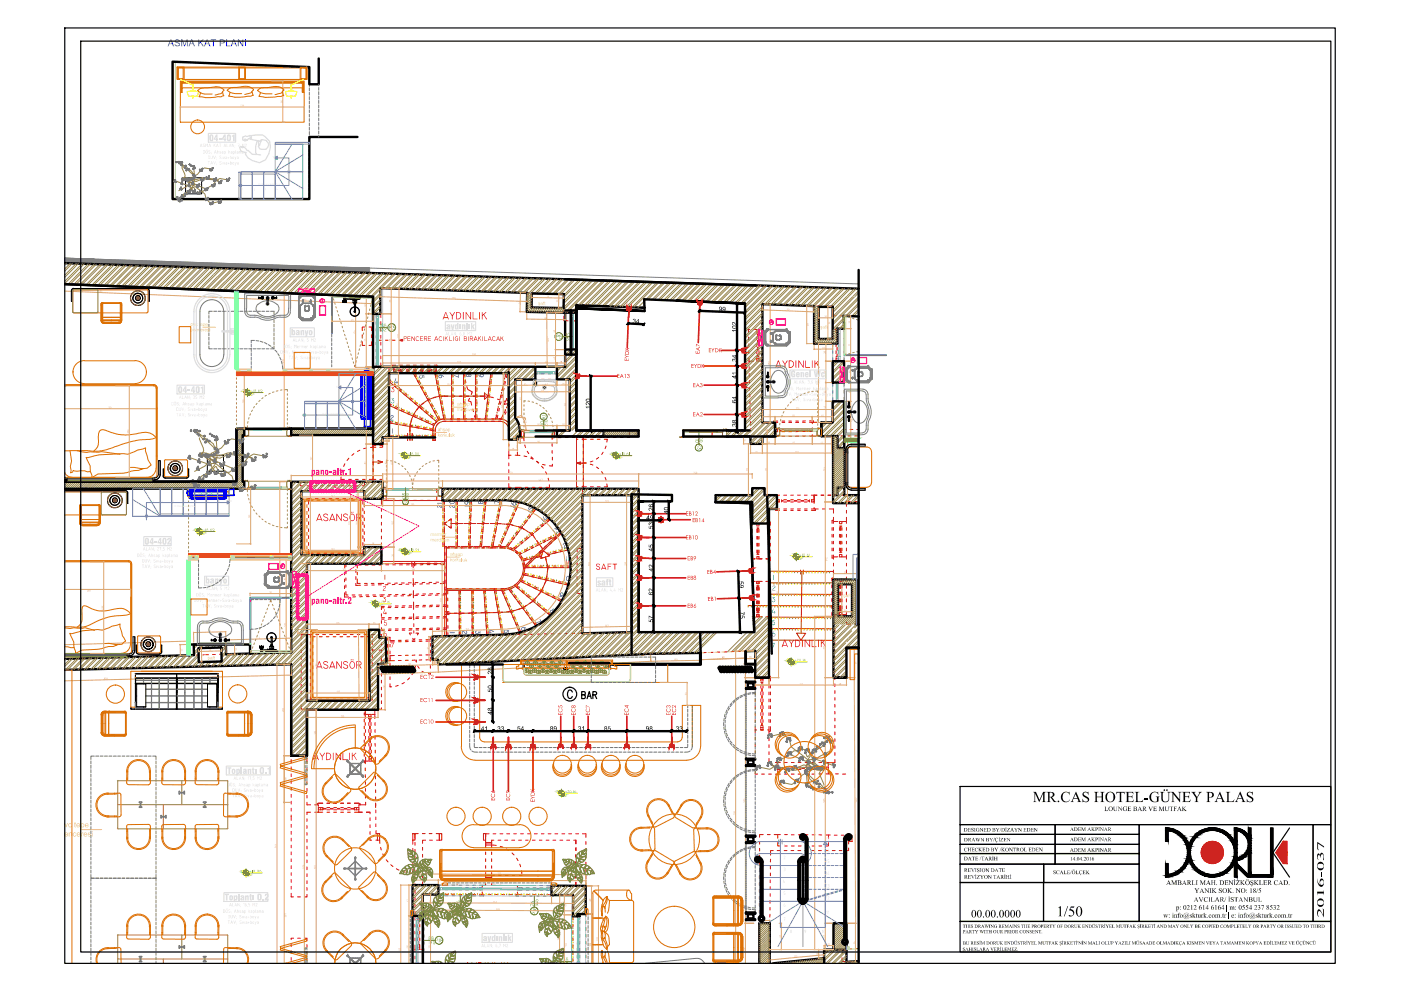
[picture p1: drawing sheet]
<svg xmlns="http://www.w3.org/2000/svg" width="297mm" height="210mm" viewBox="0 0 297 210" stroke-linecap="round" stroke-linejoin="round" font-family="sans-serif">
<!-- layer: Auto-SilikCizgiler -->
<g fill="#e60000">
<path d="M95.3 66.2h.1l.5 .6 .4-.6h.1a1.76 1.76 0 0 0-.5 1.5h-.1v-.7z"/>
<path d="M98.1 66.2h.2v1.5h-.2z"/>
<path d="M98.7 66.2l1 1.2v-1.1l.2-.1-.1 1.5-.9-1.3v1.3h-.2z"/>
<path d="M100.2 66.2h.1v1.4h.9v.1h-1z"/>
<path d="M101.6 66.2h.1v1.5h-.1z"/>
<path d="M102.2 66.2h.1v.6l.7-.6h.1l-.5 .5 .6 1-.7-.9-.2 .2v.7h-.1z"/>
<path d="M165.9 76.4l.5 .7 .4-.6h.2a1.49 1.49 0 0 0-.5 1.5l-.2-.1v-.6z"/>
<path d="M168.7 76.5h.1v1.5l-.1-.1z"/>
<path d="M169.3 76.5h.1l.9 1.2v-1.3l.1 .1v1.5l-1-1.3v1.2h-.1z"/>
<path d="M170.8 76.4l.1 1.4h.8v.2h-1z"/>
<path d="M172.1 76.4l.2 .1v1.5h-.2z"/>
<path d="M172.7 76.5h.2v.6l.7-.6-.4 .4 .6 1.1-.7-1-.2 .3v.6h-.2z"/>
<path d="M99.1 204l.2 .3h-.3z"/>
<path d="M101.4 204h.5l.4 .3h-.9z"/>
<path d="M102.8 204l.1 .3h-.1z"/>
<path d="M104.9 204l.1 .3h-.2z"/>
<path d="M106.3 204l.1 .3h-.2z"/>
<path d="M67.7 159.6h.2l.4 .7 .5-.7h.1l-.5 .8v.8h-.1v-.8z"/>
<path d="M70.6 159.6h.1v1.6h-.1z"/>
<path d="M71.2 159.6l1 1.3v-1.3h.1v1.6l-1-1.3v1.3h-.1z"/>
<path d="M72.6 159.6h.2v1.4h.8v.2h-1z"/>
<path d="M74 159.6h.1v1.6l-.1-.1z"/>
<path d="M74.6 159.6h.1v.6l.7-.6h.1l-.4 .5 .5 1.1-.6-1-.3 .2v.8h-.1z"/>
<path d="M167.2 135.6l.6 .8 .4-.7h.1a1.63 1.63 0 0 0-.5 1.5l-.1-.1a1.69 1.69 0 0 0-.5-1.4z"/>
<path d="M170 135.7h.2v1.5h-.2z"/>
<path d="M170.6 135.7l1 1.2v-1.2h.2v1.5l-1.1-1.3v1.3h-.1z"/>
<path d="M172.1 135.6l.1 .1v1.3h.9v.2h-1z"/>
<path d="M173.5 135.7h.1v1.5h-.1z"/>
<path d="M174 135.7h.2v.6l.8-.6-.5 .4 .6 1.1-.7-.9-.2 .2v.7h-.2z"/>
<path d="M94.4 66.2h.2l.5 1.5-.2-.3h-.8l-.1 .3h-.1zM94.5 66.3l-.3 1h.7z"/>
<path d="M96.7 66.2h.6l.4 .3 .1 .6-.4 .5-.7 .1zM96.8 66.3v1.3l.5-.1 .3-.3v-.6l-.3-.3z"/>
<path d="M164.9 76.5l.2-.1 .6 1.6-.2-.3h-.9l-.1 .3-.1-.1zM165 76.6l-.3 1h.7z"/>
<path d="M167.2 76.4l.7 .1 .3 .3 .1 .6-.4 .5-.7 .1zM167.4 76.6v1.2h.4l.3-.2 .1-.6-.3-.4z"/>
<path d="M100 204l.1 .3h.2zM101 204l-.2 .3 .3-.2z"/>
<path d="M103.4 204v.3h.3zM104.4 204v.3h.1z"/>
<path d="M106.9 204l-.1 .3h.1zM107.6 204l-.2 .3 .4-.2z"/>
<path d="M66.9 159.6h.1l.6 1.6-.2-.3h-.9l-.2 .3zM66.9 159.8l-.3 .9h.7z"/>
<path d="M69.1 159.6h.7l.4 .4v.7l-.4 .4-.7 .1zM69.3 159.8v1.2h.4l.3-.3v-.6l-.3-.3z"/>
<path d="M166.3 135.7h.2l.5 1.5-.2-.3h-.8l-.3 .3zM166.4 135.8l-.4 1h.8z"/>
<path d="M168.6 135.6l.7 .1 .3 .3v.8l-.4 .4h-.6zM168.7 135.8v1.2h.5l.3-.3v-.6l-.3-.3z"/>
</g>
<g fill="none" stroke="#e60000" stroke-width=".21">
<path d="M113.5 79.5v.9h.4M113.9 77.7h-.4v1M113.9 78.8h-.4v.4h.4M114 78.8v.4M114.5 78.8v.4M114.5 79.1h.9M114.5 79h.9M114.8 79.2h.6M114.8 78.8h.6M114.8 77.7h.6M116.2 79.2h.6M116.2 79h.9"/>
<path d="M116.2 78.8h.6M116.2 77.7h.6M117.1 78.7v.5M117.6 78.7v.5M117.7 78.7h.4v.5h-.4M117.7 77.7h.8M118.1 77.7v1M118.1 79.5v.9M119.4 77.7h.4M158.7 72.9l.1 .6M158.7 71.5v.6M158.8 74.4v.6"/>
<path d="M158.8 75.8v.8h1M159 69.9h-.3v.7M159.9 69.9h.6v.7M160.5 70.8h.4M160.5 70.4h.4M160.5 75.6h.4M160.5 76.1h.4M160.5 71.5v.6M160.5 72.9v.6M160.5 74.4v.6M160.5 75.8v.8M160.6 70.8v.5"/>
<path d="M160.6 72.2v.6M160.6 73.7v.6M160.6 75.1v.5M160.7 70.8v.5M160.7 72.2v.6M160.7 73.7v.6M160.7 75.1v.5M160.9 69.9v.7M160.9 71.5v.6M160.9 72.9v.6M160.9 74.4v.6M160.9 75.8v.8"/>
<path d="M161.3 69.9h.3M161.6 75.8v.8h-.9M161.6 64.5v.8M161.6 66.1v.6M161.6 67.6v.6M161.6 69v1.6M161.6 71.5v.6M161.6 72.9v.6M161.6 74.4v.6M72.6 99.7l-.2 .5M73.1 98.3l-.2 .6M74 97.2l-.4 .4"/>
<path d="M75 96.2l-.4 .4M76.3 95.5l-.5 .2M77.7 95l-.6 .1M79.1 94.4h.5h-.5v.4h.6M79.1 94.8l-.6 .1M81.1 94.4h-.6h.6v.4h-.6M107.9 96.5h.4M109.2 96.5l1.1 .1M111.1 96.7l.6 .1M112.5 97.1l.5 .3M113.8 97.8l.4 .4M114.8 80.4h.6"/>
<path d="M114.8 98.8l.4 .5M116.2 80.4h.6M117.1 92.8h.4M117.7 80.4h1.3M118.4 92.8h.6M119.9 92.8h.6M120.8 80.4h-.9M121.3 92.8h.6M122.2 91.4h.8M122.8 92.8h.6M124.2 92.8h.6M124.5 91.4h-.6"/>
<path d="M125.3 91.4h.6M125.7 92.8h.6M126.8 91.4h.6M127.1 92.7h.6M128.2 91.4h.6M128.6 92.7h.6M129.7 91.4h.6M130.1 92.7h.6M131.5 92.7h.6M131.8 91.3l-.6 .1M132.6 91.3h.8v1.4h-.4M151.7 91.2h-.7v1.4h.7"/>
<path d="M152.6 91.2h.5M152.6 92.6h.5M154 91.2h.6M154 92.6h.6M155.5 91.2h.6M155.5 92.5h.6M156.9 91.2h.6M156.9 92.5h.6M158.4 91.2h.7M158.4 92.5h.7v.4M159.1 93.8v.3h.8M161.6 93.7v.4h-.8"/>
<path d="M162.6 92.5h-1v.4M163.4 92.5h.9M61.7 102.2h.5M63.7 102.2h-.6h.6v.8h.5M65.1 103h.6M66.5 103h.6M68 103h.6M69.4 103h.6M70.9 103h.6M72.3 101.1v.5h.7M72.4 103h.6M73.1 119.5v.9"/>
<path d="M73.3 119.5v.7M73.8 103h.6M73.9 101.6h.6M75.3 103h.6M75.4 101.6h.6M75.5 119.5v.4M75.7 119.8h.9M75.7 119.5v.9M76.8 101.6h.6M77.2 119.5h.8M77.4 119.8h.6M78 102.2h-.7v.8h-.5"/>
<path d="M78.3 101.6h.8M78.9 119.8h.6M78.9 102.2h.8M78.9 119.5h.6M79.7 101.6h-.6v.6M80.4 102.2h.7v.2M80.4 119.8h.5M80.5 101.6h.6v.6h-.6M80.9 116v.5M80.9 117.4v.6M80.9 118.9v.6h-.5M81.1 103.3v.3"/>
<path d="M81.8 119.8h.6M82.4 119.5h-.6M83.3 119.5h.6M83.3 119.8h.5M84.7 119.8h.6M84.8 119.5h.5M86.2 119.5h.6M86.2 119.8h.6M87.6 119.5h.6M87.6 119.8h.6M89.1 119.5h.6M89.7 119.7l-.6 .1"/>
<path d="M90.6 119.4h.6M90.6 119.7h.6M92 119.7h.6M92 119.4h.6M93.5 119.4h.8M93.5 119.7h.8M109.7 103.3h.8M111.4 103.3h.5M112.8 103.3h.6M114.3 103.3h.6M115.7 100l.2 .5M116.2 101.4l.1 .5"/>
<path d="M116.5 102.8v.5h-.7M123.5 105h.4M123.7 103.6h.3M124.8 105h.6M124.9 103.6h.5M126.2 105h.6M126.3 103.6h.6M127.7 105h.5M127.8 103.6h.6M129.1 105h.6M129.2 103.6h.6M130.6 105h.6"/>
<path d="M130.7 103.6h.6M132.1 105h.5M132.1 103.6h.6M133.5 105h.4v1M133.6 103.6h.6M133.9 106.8v.6M133.9 108.3v.6M133.9 109.8v.5M133.9 111.2v.6M133.9 112.7v.5M133.9 114.1v.6M133.9 115.6v.6"/>
<path d="M133.9 117.1v.5M133.9 118.5v.6M133.9 120v.6M135.1 103.6h.3v1.4M173.2 105h-.6v1M174 105h.6M175.5 105h.6M177 105h.6M179 105h.3M180.2 105h.6M181.7 105h.3M43.6 138.8h.6"/>
<path d="M45.1 138.8h.5M46.5 138.7h.6M48 138.7h.6M49.5 138.6h.6M50.9 138.6h.6M52.4 138.6h.6M53.8 138.5h.6M55.3 138.5h.6M56.7 138.4h.6M58.2 138.4h.6M59.7 138.3h.6M61.1 138.3h.6"/>
<path d="M65.1 134.5h.7v.7M65.8 136.1v.6M65.8 137.5v.6M65.8 139v.6M66.3 136.8v.6M66.3 138.3v.6M66.3 139.7v.6M66.8 135h-.5v.9M67.7 135h.6M69.2 135h.5M70.6 135h.6M72.1 135h.6"/>
<path d="M73 121.3v.6M73 122.8v.6M73 124.2v.6M73 125.7v.9M73.3 125.4v.8h.5M73.3 121.1v.6M73.3 122.5v.6M73.3 124v.6M73.5 135h.6M74.6 126.2h.6M75 135h.6M75.5 120.8v.6"/>
<path d="M75.5 122.3v.6M75.5 123.7v.4M75.7 122.8v.9h.7M75.7 121.3v.6M76.1 126.2h.6M76.5 135h.6M77.3 123.7h.6M77.6 126.2h.6M77.9 135h.6v.9M78.5 136.8v.6M78.5 138.3v.6M78.5 139.7v.6"/>
<path d="M78.7 123.7h.6M78.9 136.1v.6M78.9 137.5v.6M78.9 139v.6M79 126.2h.6M79.5 134.5h-.6v.7M80.2 123.7h.6M80.4 134.5h.5v.9M80.5 126.2h.4M80.9 136.3v.6M80.9 137.8v.5M80.9 139.2v.9"/>
<path d="M133.9 121.4v.6M133.9 122.9v.6M133.9 124.3v.6M133.9 125.8v.6M133.9 127.3v.5M133.9 128.7v.6M133.9 130.2v.6M133.9 131.7v.5M133.9 133.1v.9M28 141.6h.3M29.2 141.6h.6M31.2 141.6h-.6"/>
<path d="M32.7 141.5l-.6 .1M33.5 141.5h.6M35 141.5h.6M36.5 141.4h.6M37.9 141.4h.6M39.4 141.4h.6M41.4 141.3l-.5 .1M42.7 141.3h-.4M43 141.3h.9M44.8 141.2h.6M46.2 141.2h.6M48.3 141.1l-.6 .1"/>
<path d="M49.8 141.1h-.6M51.2 141.1h-.6M52.1 141.1h.6M53.5 141h.6M55 141h.6M56.4 140.9h.6M58.5 140.9h-.6M60 140.8l-.6 .1M61.7 140.8h-.9M65.1 150.4h.6M65.8 147.7v.7h.3M65.8 140.5v.6"/>
<path d="M65.8 141.9v.6M65.8 143.4v.5M65.8 144.8v.6M65.8 146.3v.6M66.3 147v1h.5M66.3 141.2v.6M66.3 142.6v.6M66.3 144.1v.6M66.3 145.5v.6M66.6 150.4h.6M67 148.4h.6M67.7 148h.6"/>
<path d="M68 150.4h.6M68.4 148.4h.6M69.2 148h.5M69.5 150.4h.6M69.9 148.4h.6M70.6 148h.6M71 150.4h.6M71.3 148.4h.6M72.1 148h.6M72.4 150.4h.6M72.8 148.4h.6M73.5 148h.6"/>
<path d="M73.9 150.4h.6M74.3 148.4h.6M75 148h.6M75.3 150.4h.6M75.7 148.4h.6M76.5 148h.6M76.8 150.4h.6v1.1M77.2 148.4h.6M77.2 151.2h.2M78.5 147v1h-.6M78.5 141.2v.6M78.5 142.6v.6"/>
<path d="M78.5 144.1v.6M78.5 145.5v.6M78.9 147.7v.7h-.2M78.9 140.5v.6M78.9 141.9v.6M78.9 143.4v.5M78.9 144.8v.6M78.9 146.3v.6M80.9 150.4h-1.4v1.1M65.1 172.2v.5M65.1 173.6v.6M65.1 175v.6"/>
<path d="M65.1 176.5v.6M65.1 178v.6M65.1 179.4v.6M76.1 172.2h.7M77.7 172.2h.8v.4M78.5 177.8v.3h.3M78.5 173.4v.6M78.5 174.9v.6M78.5 176.3v.6M79.6 170.3v.6M79.7 178.1h.8M79.7 171.7v.6"/>
<path d="M79.7 173.2v.6M79.7 174.7v.6M79.7 176.1v.6h.3v1.4M80 176.7h.5v1.4M80.5 178.1v.7M80.7 179.7l.1 .5M87.5 176.7h.5v1.4h-.5zM87.5 178.1v.9M87.5 179.9v.6M88 178.6v.6M88.7 176.7h-.7v1.1M89.5 176.7h.6"/>
<path d="M89.6 179.7v.6M90.2 178.1h-.6v.7M91 176.7h.6M91.1 178.1h.6M92.5 176.7h.6v1.4h-.5M93.4 176.7h.3v1.4h-.6v-1.4h.6M102.7 176.7h.3v1.4h-.5v-1.4h.5M103 178.7h1.2h-1.2v.5M103 179.2h2.2M103 178.2v.6M103 179.2v.5M103.7 176.8h-.7v.5"/>
<path d="M104.5 176.8h.6M104.7 178.1h-.5v1.6M105.6 178.1h.6M106 176.8h.6M106.1 179.5l.5 .1M107 178.1h.6M107.5 176.8h.5M108.5 178.1h.6M108.9 176.8h.6M110 178.1h.5M110.4 176.8h.6M111.4 178.1h.6"/>
<path d="M111.9 176.8h.5M112.9 178.1h.6M113.3 176.8h.6M114.4 178.1h.5M114.8 176.8h.5M115.8 178.1h.6M116.2 176.8h.6M117.2 178.1h.6M117.7 176.8h.6M118.7 178.1h.6M119.1 176.8h.6M120.2 178.1h.5"/>
<path d="M120.6 176.8h.6M121.6 178.1h.5v.8M122.1 176.8h.6M122.1 179.7v.6M123.5 176.8h.7M175.6 163.3v.8h.7M175.6 161.7v.8M177.1 164.1h.6M178.6 164.1h.7M65.1 180.9v.6M65.1 182.3v.6M65.1 183.8v.6"/>
<path d="M65.1 185.3v.5M65.1 186.7v.6M65.1 188.2v.6M65.1 189.7v.5M65.1 198.9v.5M81.2 181.1l.2 .5M81.9 182.3l.4 .5M82.9 183.3l.4 .4M84 184.2l.6 .3M85.4 184.8l.6 .1M87.5 181.3v.6M87.5 182.8v.6"/>
<path d="M87.5 184.2v.9h-.7M88 180.1v.5M88 181.5v.6M88 183v.6M88 184.4v.6M88 185.9v.6M88 187.4v.6M88 188.8v.6M88 190.3v.6M88 191.7v.6M88 193.2v1M89.6 187v.7h.5"/>
<path d="M89.6 189.6h.5M89.6 181.1v.6M89.6 182.6v.6M89.6 184.1v.6M89.6 185.5v.6M91 189.6h.5M91 187.7h.5M92.4 187.7h.5v.5M92.4 189.6h1.1M92.6 189.6v.3h.9M92.9 187.7h.6M92.9 189.1v.5"/>
<path d="M93.4 188.2v.4M93.5 188.2h-.6v.4h.6M93.9 188.5h.3M93.9 188.3h.3M93.9 188.2v.4M94.4 189.9h.6M94.4 188.2h.6M94.4 188.6h.6M94.4 189.6h.6M94.4 187.7h.6M95.1 188.5h.6M95.1 188.3h.6"/>
<path d="M95.8 189.9h.6M95.8 188.2h.6M95.8 188.6h.6M95.8 189.6h.6M95.8 187.7h.6M96.6 188.5h.5M96.6 188.4h.5M96.9 187.7h.1M97.3 189.9h.6M97.3 188.2h.6M97.3 188.6l.6 .1M97.3 189.7h.6"/>
<path d="M97.3 187.7h.6M98 188.5h.6M98 188.4h.6M98.7 189.9h.6M98.7 188.2h.6M98.7 188.7h.6M98.7 189.7h.6M98.7 187.7h.6M99.5 188.5h.5M99.5 188.4h.5M100.2 189.9h.6M100.2 188.2h.6"/>
<path d="M100.2 188.7h.6M100.2 189.7h.6M100.2 187.7h.6M100.9 188.5h.4M100.9 188.4h.4M101.3 188.2v.5M101.7 188.2h.5v.5h-.5M101.7 189.7h.5M101.7 187.7h.5M101.8 188.2v.5M102.2 189.1v.6h.4M102.5 189.7v.2h-.8"/>
<path d="M103 187.3v.4h-.8v.6M103 186.1v-.5h1.2v.5M103 180.6v.6M103 182.1v.6M103 183.5v.6M103 185v.6M103 186.1v.3M103 186.1h1.2M103.5 189.7h.6M104.2 185v.6h.6M104.2 187.3v.4h.9M104.2 180.6v.6"/>
<path d="M104.2 182.1v.6M104.2 183.6v.5M104.2 186.1v.3M105 189.7h.6M105.7 185.6h.6M105.9 187.7h.6M106.4 189.7h.6M107.2 185.6h.6M107.4 180l.5 .3M107.4 187.7h.6M107.9 189.7h.6M108.6 180.8l.4 .5"/>
<path d="M108.6 185.6h.6M108.9 187.7h.8v.6M109.4 189.7v.3h.6M109.5 181.9l.3 .6M109.7 189.1v.6h-.4M109.7 188.2h1v.5h-1zM109.7 187.7h1M109.7 189.7h1M110.2 188.2v.5M110.2 183.2l.2 .6M110.6 184.6l.1 1h-.6M110.7 188.5h.7"/>
<path d="M110.7 188.4h.7M110.8 190h.6M111.6 188.7h.6M111.6 187.7h.6M111.6 189.7h.6M111.6 188.3h.6M112.3 190h.6M112.3 188.6h.6M112.3 188.4h.6M113 188.7h.6M113 187.7h.6M113 189.7h.6"/>
<path d="M113 188.3h.6M113.8 190h.6M113.8 188.6h.6M113.8 188.4h.6M114.5 188.7h.6M114.5 187.7h.6M114.5 189.7h.6M114.5 188.3h.6M115.2 190h.6M115.2 188.5h.8M115.2 188.6h.8M115.9 187.8h1.7"/>
<path d="M115.9 188.3h1M115.9 189.7h1M116 188.3v.5M116.5 188.3v.5M116.9 189.7h.4M116.9 187.8v1h-1M116.9 189.2v.5M117.2 189.7v.3h-.5M118.2 189.7h.6M118.5 187.8h.6M119.6 189.7h.6M119.9 187.8h.6"/>
<path d="M121.1 189.7h.4M122.1 187.1v.7h-.7M122.1 181.2v.6M122.1 182.7v.6M122.1 184.2v.5M122.1 185.6v.6M65.1 200.3v.6M65.1 201.8v.6M65.1 203.2v.6M88 201.3v.5M88 202.7v.6M88 204.2v.1"/>
</g>
<g fill="#e60000">
<path d="M68.7 140.3l.4-.1 .5 .3-.2 .1-.3-.3a.27 .27 0 0 0-.4 .3 .27 .27 0 0 0 .3 .2l.5 .3v.5l-.6 .2-.3-.3 .1-.1 .1 .2h.5a.33 .33 0 0 0 .1-.4 .33 .33 0 0 0-.4-.2l-.4-.3z"/>
<path d="M71.3 140.2l1 1.3v-1.3h.1v1.6l-.9-1.3v1.2h-.2z"/>
<path d="M72.9 140.3l.6-.1 .3 .3-.5-.2a.3 .3 0 0 0-.4 .3 .3 .3 0 0 0 .4 .3l.5 .2v.5l-.7 .2-.4-.3 .2-.1 .2 .2h.3a.28 .28 0 0 0 .3-.3 .28 .28 0 0 0-.4-.2l-.5-.3z"/>
<path d="M67.6 140.2h.2l.5 1.6-.2-.3h-.8l-.2 .3zM67.7 140.4l-.3 .9h.6z"/>
<path d="M70.4 140.2h.1l.6 1.6-.2-.3h-.9l-.2 .3zM70.5 140.4l-.4 .9h.7z"/>
<path d="M74.7 139.9a.11 .11 0 0 1 .2 0 .11 .11 0 0 1-.2 0zM74.4 139.9a.1 .1 0 0 1 .2 0 .1 .1 0 0 1-.2 0zM74.3 140.4l.5-.2 .4 .5v.7l-.3 .4-.5-.1-.3-.3v-.6zM74.4 140.5l-.2 .3 .2 .6a.52 .52 0 0 0 .7 0 .52 .52 0 0 0 0-.7l-.3-.4z"/>
<path d="M75.5 140.2l1 .1 .1 .5-.1 .2-.3 .1 .4 .7-.6-.7h-.3v.7l-.2-.1zM75.7 140.3v.6l.8-.1-.1-.4z"/>
</g>
<g fill="none" stroke="#e60000" stroke-width=".21">
<path d="M79.1 94.8v.8M79.1 96.5v.6M79.1 98v.6M79.1 99.4v.6M79.1 100.9v.7M123.5 103.6v1.4M135.4 105v.3M135.4 106.1v1.3M135.4 108.2v.6M135.4 109.7v.6M135.4 111.2v.6M135.4 112.6v.6"/>
<path d="M135.4 114.1v.6M135.4 115.5v.6M135.4 117v.6M135.4 118.4v.6M135.4 119.9v.6M63.9 136.3v.6M63.9 137.8v.5M63.9 139.2v.6M65.1 134.5h-1.2v.9M65.8 134.5h.3M67 134.5h.6M68.4 134.5h.6"/>
<path d="M69.9 134.5h.6M71.3 134.5h.6M72.8 134.5h.6M74.3 134.5h.6M75.7 134.5h.6M77.2 134.5h.6M78.7 134.5h.2M78.9 137.8h.6M80.4 137.8h.5M133.9 134h.3M135.4 121.4v.6M135.4 122.9v.5"/>
<path d="M135.4 124.3v.6M135.4 125.8v.5M135.4 127.2v.6M135.4 128.7v.5M135.4 130.1v.6M135.4 131.6v.6M135.4 133.1v.9h-.3M63.9 149.4v1h1.2M63.9 140.7v.6M63.9 142.2v.5M63.9 143.6v.6M63.9 145.1v.6"/>
<path d="M63.9 146.5v.6M63.9 148v.6M77.4 150.4h.6M78.9 150.4h.6M80.9 140.1v.4M80.9 141.3v.6M80.9 142.8v.5M80.9 144.2v.6M80.9 145.7v.6M80.9 147.2v.5M80.9 148.6v.6M80.9 150.1v.3"/>
</g>
<g fill="#e60000">
<path d="M126.4 119.7l.6-.2 .2 .3-.2-.1a.25 .25 0 0 0-.5 0 .25 .25 0 0 0 .3 .4h.2a.39 .39 0 0 1 0 .7 .39 .39 0 0 1-.6-.3l.2 .1a.28 .28 0 0 0 .4 .1 .28 .28 0 0 0 .1-.4 .28 .28 0 0 0-.4-.1l-.3-.2z"/>
<path d="M128.8 119.5h.8v.1h-.6v.4l.5 .1h-.5l-.1 .7z"/>
<path d="M129.9 119.5h.9v.2h-.4v1.1l-.1-.1v-1h-.4z"/>
<path d="M127.9 119.5h.2l.4 1.3-.2-.2h-.6l-.1 .2-.1-.1zM128 119.7l-.3 .7h.6z"/>
</g>
<g fill="none" stroke="#e60000" stroke-width=".21">
<path d="M76.8 72.4v.8h.6M76.8 71v.6M77.4 69.3h-.6v.8M78.2 69.3h.6v.8M78.8 72.4v.8h-.6M78.8 71v.6M79.1 62.9v.6M79.1 64.4v.6M79.1 65.9v.6M80.2 72.1h.6M81.7 72.1h.6M83.2 72.1h.5"/>
<path d="M84.6 72.1h.6M176.5 66.9h.8M178.2 66.9h.7M107.9 96.5v.8M107.9 98.2v.6M107.9 99.6v.6M172.2 92.5h.8M173.9 92.5h.6M175.4 92.5h.6M176.8 92.4h.6M178.3 92.4h.6M179 90.7v.4h.3"/>
<path d="M179 85v.4M179 86.3v.6M179 87.8v.5M179 89.2v.6M179.8 92.4h.6M180.2 91.1h.6M181.2 92.4h.8M181.7 91.1h.3M107.9 101.1v.6M107.9 102.5v.8M173.2 105h-.6v1M174.1 105h.6"/>
<path d="M175.6 105h.6M177 105h.6M178.5 105h.6M179.5 106.4h.8M179.9 105h.6M181.2 106.4h.8M181.4 105h.6M82.1 135.1v.6M82.1 136.6v.6M82.1 138l.1 .6M82.2 139.5v.6M91.7 134.9v.6"/>
<path d="M91.7 136.4v.5M91.7 137.8v.6M91.7 139.3v.6M161.1 178.4v.6M161.1 179.9v.5M161.8 177h-.7v.5M162.7 177h.6M164.1 177h.8v.7M164.9 178.6v.8h.6M164.9 177h.6M166.3 179.4h.6M166.3 177h.6"/>
<path d="M167.8 179.4h.6M167.8 177h.6M169.3 179.4h.6M169.3 177h.6M170.7 179.4h.6M170.7 177h.6M172.2 179.4h.5M172.2 177h.6M173.6 179.4h.6M173.6 177h.6M175.1 177h.6M175.7 178.6v.8h-.6"/>
<path d="M176 177h-.3v.8M176.9 177.1h.6M178.4 177.1h.5M179.8 177.1h.4M179.9 179.8v.5h-.5M180.2 177.1h.5v1.3h-.6zM180.7 178.4h-.8v.5M61.7 190.2h.5M61.7 198.9h.5M63.1 190.2h.6M63.1 198.9h.6M64.6 190.2h.5"/>
<path d="M64.6 198.9h.5M161 194.4v.6M161 195.9v.6M161 197.4v.6M161 198.8v.6M161 185.7v.6M161 187.2v.5M161 188.6v.6M161 190.1v.6M161 191.5v.6M161 193v.5M161.1 181.3v.6"/>
<path d="M161.1 182.8v.5M161.1 184.2l-.1 .6M163.2 198.2v.6M163.2 199.7v.6M163.2 195.3v.6M163.2 196.8v.6M163.3 193.8l-.1 .6M163.3 190.9v.6M163.3 192.4v.6M163.3 186.6v.6M163.3 188v.6M163.3 189.5v.5"/>
<path d="M163.3 183.6v.6M163.3 185.1v.6M163.4 182.2l-.1 .6M163.9 180.3h-.5v1M164.8 180.3h.6M166.3 180.3h.5M167.7 180.3h.6M169.2 180.3h.6M170.6 180.3h.6M172.1 180.3h.5M173.5 180.3h.6M175 180.3h.6"/>
<path d="M176.5 180.3h.6M177.9 180.3h.6M160.9 203.2v.6M161 200.3v.6M161 201.7v.6M163.1 202.6v.6M163.1 204v.3M163.2 201.1l-.1 .6M174.6 203v.6M175.4 201.3h-.8v.8M176.3 201.3h.6M177.7 201.3h.8"/>
<path d="M178.5 203.1v.8h.6M178.5 201.3v.9M179.1 201.3h-.6M180.6 201.2h-.6M180.6 203.8h-.6M182 201.1h-.5M182 203.7l-.5 .1"/>
</g>
<g fill="#e60000" stroke="#e60000" stroke-width=".21">
<path d="M85.3 72.1h-.1zM85.1 72.1h.1z"/>
<path d="M85.1 72.1h.1zM85.1 72.2l.1-.1z"/>
<path d="M85.2 72.1l.1 .1zM85.2 72.1l.1 .1z"/>
</g>
<g fill="#e60000">
<path d="M86.4 71.3h.6l-.5 .1v.3h.5l-.5 .1v.4l.5 .1h-.6z"/>
<path d="M87.2 71.3l.7 .8v-.8v1l-.6-.8-.1 .8z"/>
<path d="M88.2 71.4l.3-.1 .3 .2h-.1a.38 .38 0 0 0-.5 .3 .38 .38 0 0 0 .4 .4l.2-.1-.4 .2-.2-.3z"/>
<path d="M89 71.3h.7l-.6 .1v.3h.5l-.5 .1v.4l.6 .1h-.7z"/>
<path d="M90.7 71.3h.7l-.6 .1v.3l.6 .1h-.6v.4l.6 .1h-.7z"/>
<path d="M93.1 71.5l.3-.2 .2 .2a.37 .37 0 0 0-.5 .4 .37 .37 0 0 0 .6 .2l-.2 .2h-.3l-.2-.4z"/>
<path d="M94 71.3v1z"/>
<path d="M94.3 71.3l.1 .4 .5-.4-.3 .3 .4 .7-.4-.6-.3 .6z"/>
<path d="M95.2 71.3l.1 .9 .6 .1h-.7z"/>
<path d="M96.1 71.3l.1 1z"/>
<path d="M96.5 71.5l.3-.2 .3 .2-.1-.1a.37 .37 0 0 0-.5 .4 .37 .37 0 0 0 .5 .3v-.2l-.2-.1h.3v.4l-.2 .1-.4-.2z"/>
<path d="M97.4 71.3l.1 1z"/>
<path d="M99.2 71.3l.1 1z"/>
<path d="M101.4 71.3v.4l.6-.4-.3 .3 .3 .7-.4-.6-.2 .6z"/>
<path d="M102.3 71.3l.1 1z"/>
<path d="M102.7 71.3l.1 .9 .5 .1h-.6z"/>
<path d="M104.5 71.4l.2-.1 .3 .2h-.1a.37 .37 0 0 0-.5 .4 .37 .37 0 0 0 .6 .2l-.2 .2-.3-.1-.1-.6z"/>
<path d="M106.1 71.3l.1 .4 .5-.4-.3 .3 .4 .7-.4-.6-.3 .6z"/>
<path d="M85.6 71.3h.4a.23 .23 0 0 1 .2 .2 .23 .23 0 0 1-.2 .3h-.3l-.1 .5zM85.7 71.4v.3h.4v-.3z"/>
<path d="M89.9 71.3h.4a.26 .26 0 0 1 .3 .3 .26 .26 0 0 1-.3 .2l.3 .5-.4-.5h-.2l-.1 .5zM90 71.4v.4l.5-.1-.1-.3z"/>
<path d="M92.4 71.3h.2l.3 1-.1-.2h-.5l-.2 .2zM92.5 71.5l-.2 .5h.4z"/>
<path d="M98.4 71.3h.3a.25 .25 0 0 1 .3 .2 .25 .25 0 0 1-.2 .3h.1a.24 .24 0 0 1 .1 .3 .24 .24 0 0 1-.3 .2h-.3zM98.4 71.4v.4l.5-.1-.1-.3zM98.4 71.8v.4h.3a.17 .17 0 0 0 .2-.2 .17 .17 0 0 0-.2-.2z"/>
<path d="M99.6 71.3l.7 .1a.25 .25 0 0 1 0 .3 .25 .25 0 0 1-.3 .1l.3 .5-.4-.5h-.2l-.1 .5zM99.7 71.4v.4l.5-.1-.1-.3z"/>
<path d="M100.8 71.3h.1l.3 1-.1-.2h-.5l-.2 .2zM100.9 71.5l-.3 .5h.5z"/>
<path d="M103.8 71.3h.1l.3 1-.1-.2h-.5l-.2 .2zM103.8 71.5l-.2 .5h.5z"/>
<path d="M105.6 71.3l.4 1-.2-.2h-.5l-.1 .2zM105.6 71.5l-.2 .5h.4z"/>
</g>
<g fill="none" stroke="#e60000" stroke-width=".21">
<path d="M13.9 55.6l.5 .1M15.3 55.7h.6M16.8 55.8h.5M18.2 55.8h.6M19.7 55.8h.5M21.1 55.9h.6M22.6 55.9l.6 .1M24.1 56h.6M25.5 56h.6M27 56.1h.5M28.4 56.1h.6M29.9 56.2h.6"/>
<path d="M31.3 56.2h.6M32.8 56.3h.6M34.3 56.3h.6M35.7 56.3l.6 .1M37.2 56.4h.6M38.6 56.5h.6M40.1 56.5h.6M41.5 56.6h.6M43 56.6h.6M44.5 56.6l.6 .1M45.9 56.7h.6M47.4 56.7l.6 .1"/>
<path d="M48.8 56.8h.6M50.3 56.9h.6M51.7 56.9h.6M53.2 56.9h.6M54.7 57h.6M56.1 57l.6 .1M57.6 57.1h.6M59 57.2h.6M60.5 57.2h.6M61.9 57.2h.6M63.4 57.3h.6M64.9 57.3h.6"/>
<path d="M66.4 57.4h.5M67.8 57.4h.6M69.3 57.4l.5 .1M70.7 57.5h.6M72.2 57.6h.5M73.6 57.6h.6M75.1 57.7h.6M76.6 57.7h.5M78 57.7l.6 .1M79.5 57.8h.5M80.9 57.9h.6M82.4 57.9h.5"/>
<path d="M83.8 58h.6M85.3 58h.6M86.8 58l.5 .1M88.2 58.1h.6M89.7 58.1l.6 .1M91.1 58.2h.6M92.6 58.3h.5M94 58.3h.6M95.5 58.3h.6M97 58.4h.6M98.4 58.4l.6 .1M99.9 58.5h.6"/>
<path d="M101.3 58.5h.6M102.8 58.6h.6M104.2 58.6h.6M105.7 58.7h.6M107.2 58.7h.6M108.6 58.8h.6M110.1 58.8h.6M111.5 58.8l.6 .1M113 58.9h.6M114.4 59h.6M115.9 59h.6M117.4 59.1h.6"/>
<path d="M118.8 59.1h.6M120.3 59.1l.6 .1M121.8 59.2h.5M123.2 59.2l.6 .1M124.6 59.3h.6M126.1 59.4h.6M127.6 59.4h.6M129 59.4h.6M130.5 59.5h.6M132 59.5l.5 .1M133.4 59.6h.6M134.9 59.6h.5"/>
<path d="M136.3 59.7h.6M137.8 59.7h.6M139.2 59.8h.6M140.7 59.8h.6M142.2 59.9h.6M143.6 59.9h.6M145.1 59.9l.5 .1M82.5 79.1h1.4M82.5 77.7h1.4M83.5 77.7v1.4v-1.4M83.5 77.7v1.4M83.5 78.7h.4"/>
<path d="M83.5 78.3h.4M83.9 77.4h-.7v.3M84 78.3v.4M84.4 78.3v.4M84.4 78.6h.9M84.4 78.4h.9M84.8 79.1h.5M84.8 77.7h.5M84.8 78.7h.5M84.8 78.3h.5M84.8 77.4h.5M86.2 79.1h.6"/>
<path d="M86.2 77.7h.6M86.2 78.6h.6M86.2 78.7h.6M86.2 78.4h.6M86.2 78.3h.6M86.2 77.4h.6M87.6 79.1h.6M87.6 77.7h.6M87.6 78.6h.6M87.6 78.7h.6M87.6 78.4h.6M87.6 78.3h.6"/>
<path d="M87.6 77.4h.6M89.1 79.1h.6M89.1 77.7h.6M89.1 78.6h.6M89.1 78.7h.6M89.1 78.4h.6M89.1 78.3h.6M89.1 77.4h.6M90.6 79.1h.6M90.6 77.7h.6M90.6 78.6h.9M90.6 78.7h.6"/>
<path d="M90.6 78.4h.9M90.6 78.3h.6M90.6 77.4h.6M91.5 78.3v.4M92 78.3v.4M92 79.1h1.1M92 77.7h1.4M92 77.4h.6v.3M92 78.7h.5M92 78.3h.5M92.5 78.3v.4v-.4M92.5 77.7v1.4"/>
<path d="M94 79.1h.6M94.3 77.7h.6M95.5 79.1h.6M95.8 77.7h.6M97 79.1h.6M97.2 77.7h.6M98.4 79.1h.6M98.7 77.7h.5M99.9 79.1h.5M100.1 77.7h.6M101.3 79.1h.6M101.6 77.7h.6"/>
<path d="M102.8 79.1h.5M103.1 77.7h.5M104.2 79.1h.6M104.5 77.7h.6M105.7 79.1h.6M106 77.7h.6M107.2 79.1h.7M107.4 77.7h.6M108.9 77.7h1M146.5 60h.6M148 60.1h.6M149.5 60.1h.5"/>
<path d="M150.9 60.2h.6M152.4 60.2h.6M153.8 60.2l.6 .1M155.3 60.3h.5M156.7 60.3l.6 .1M158.2 60.4h.6M159.7 60.5h.5M161.1 60.5h.6M162.6 60.5h.6M164 60.6h.6M165.5 60.6l.6 .1M166.9 60.7h.6"/>
<path d="M168.4 60.7h.6M169.9 60.8h.5M171.3 60.8h.6M172.8 60.9h.6M174.2 60.9l.6 .1M175.7 61h.6M177.1 61h.6M178.6 61l.6 .1M180.1 61.1h.6M181.5 61.2h.5"/>
</g>
<g fill="#e60000">
<path d="M98.5 107.2l1.1 .1z"/>
<path d="M98.9 79.4l.1-.1 .5 .1a.28 .28 0 0 1 .4 0 .28 .28 0 0 1-.1 .4 .28 .28 0 0 1-.4 0l-.4 .1-.2-.2zM99.5 79.6a.17 .17 0 0 0 .3 0 .17 .17 0 0 0-.3 0zM98.9 79.6a.25 .25 0 0 0 .5 0 .25 .25 0 0 0-.5 0z"/>
<path d="M98.5 106.4l.6-.1 .5 .4-.5-.3 .1 .4-.5 .1-.2-.2zM98.6 106.6a.28 .28 0 0 0 .5 0 .28 .28 0 0 0-.5 0z"/>
</g>
<g fill="none" stroke="#e60000" stroke-width=".21">
<path d="M79.8 66.5v.8M79.8 68.2v.6M79.8 69.6v.6M79.8 71.1v.6M79.8 72.6v.6M79.8 74v.6M79.8 75.5v.6M79.8 77v.7M79.9 74.8v.6M79.9 76.2v.6M80 67.5v.5M80 68.9v.6"/>
<path d="M80 70.4v.6M80 71.8v.6M80 73.3v.6M80.1 67.5v.5M80.1 68.9v.6M80.1 70.4v.6M80.1 71.8v.6M80.1 73.3v.6M80.1 74.8v.6M80.1 76.2v.6M80.2 72.6v.6M80.2 74v.6"/>
<path d="M80.2 75.5v.6M80.2 77v.7M80.3 66.5v.8M80.3 68.2v.6M80.3 69.6v.6M80.3 71.1l-.1 .6M94.2 89.3h.4M94.2 88.8h.4M95.4 89.3h.6M95.4 88.8h.6M96.9 89.3h.6M96.9 88.8h.6"/>
<path d="M98.4 89.3h.5M98.4 88.8h.5M99.8 89.3h.6M99.8 88.8h.6M101.3 89.3h.6M101.3 88.8h.6M102.8 89.3h.5M102.8 88.8h.5M104.2 89.3h.6M104.2 88.8h.6M105.7 89.3h.3M105.7 88.8h.3"/>
<path d="M61.7 102.2v.8M61.7 103.9v.6M61.7 105.3v.6M61.7 106.8v.6M61.7 108.2v.6M61.7 109.7v.6M61.7 111.2v.6M61.7 112.6v.6M61.7 114.1v.6M61.7 115.6v.5M61.7 117v.6M61.7 118.5v.5"/>
<path d="M61.7 119.9v.6M65.1 119.5v.5M77.2 116v.4M77.2 117.3v.3M87.3 119.2v.9M87.6 119.5v.9M87.9 119.2v.8M92.6 105.3v.8h.6M93.2 103.6h-.6v.8M94.1 106.1h.6M94.1 103.6h.6M94.2 115.9h.3l.1 .3h.8"/>
<path d="M94.3 115.9v.4M94.3 117.2v.6M94.3 118.6v.6M94.6 117.1v.5M94.6 118.5v.6M94.6 120v.6M95.4 115.9h.6M95.5 106.1h.6M95.6 103.6h.6M95.6 111h2.4M96.3 116.2h.6M96.9 115.9h.6"/>
<path d="M97 106.1h.6M97 103.6h.6M97.8 116.2h.6M98.3 115.9h.6M98.4 106.1h.6M98.5 103.6h.6M98.8 111h1.9M99.2 116.2h.6M99.4 115.1l-.1 .8M99.4 113.6v.6M99.5 112.1v.6M99.5 110.7v.6"/>
<path d="M99.5 109.2v.6M99.6 107.8v.6M99.6 106.1v.8M99.8 115.9h.5M99.9 106.1h.6M100 103.6h.5M100.7 116.2h.6M101.2 115.9h.6M101.4 106.1h.6M101.4 103.6h.6M101.6 111h2M102.2 116.2h.6"/>
<path d="M102.7 115.9h.6M102.8 106.1h.6M102.9 103.6h.5M103.6 116.2h.9M104.2 115.9h.3M104.3 106.1h.6M104.3 103.6h.6M104.4 111h1.9M105.8 106.1h.6M105.8 103.6h.6M107.2 111.1l.9 .1 .8 .2M107.2 103.6h.7"/>
<path d="M109.8 111.6l.8 .3 .8 .5M112.1 112.8l.8 .5 .4 .6M113.8 114.6l.3 .5M114.7 115.8l.4 .6M115.7 118.1l.1 .7M116 119.6l.2 .7-.2 .9M61.7 121.4v.6M61.7 122.9v.5M61.7 124.3v.6M61.7 125.8v.6M61.7 127.2v.6M61.7 128.7v.6"/>
<path d="M61.7 130.1v.6M61.7 131.6v.6M61.7 133.1v.5M61.7 134.5v.6M61.7 136v.6M61.7 137.4v.9M65.1 120.9v.6M65.1 122.3v.6M65.1 123.8v.6M65.1 125.3v.6M65.1 126.7v.6M65.1 128.2v.6"/>
<path d="M65.1 129.6v.6M65.1 131.1v.6M65.1 132.5v.6M65.1 134v.5M80.9 126.2h.1M80.9 128.6v.6M80.9 130.1v.6M80.9 131.6v.6M80.9 133.1v.5M80.9 134.5v.7M80.9 133.4h.6M81.5 133.7h-.6"/>
<path d="M82.1 135.7v-.6h.6v.6M82.1 138l.1 .6M82.1 136.6v.6M82.4 133.7h.5M82.4 133.4h.5M82.7 139.5v.6h-.5v-.6M82.7 136.6v.6M82.7 138v.6M82.7 136.1h.9M82.7 135.8h.9M83.6 139h-.9v.7M83.8 133.6h.6"/>
<path d="M83.8 133.4h.6M84.5 136.1h.6M84.5 135.8h.6M84.5 139h.6M85.3 133.6h.5M85.9 133.3l-.6 .1M86 140h.5M86 138.9h.5M86.5 136l-.5 .1M86.5 135.7l-.5 .1M86.8 133.3h.5M87.3 133.6h-.6"/>
<path d="M87.4 136h.6M87.4 135.7h.6M87.6 122.7v1.6M87.6 121.2v.6M87.6 125.2v1.5M87.7 130.1v1.3M87.7 127.6v1.6M87.7 132.2v.6M87.7 133.7v.5M88 140h-.6M88 138.9h-.6M88.2 133.6h.5"/>
<path d="M88.2 133.3h.6M88.9 136h.6M88.9 135.7h.5M88.9 138.9h.5M89.4 139.9l-.5 .1M89.6 133.5h.6M89.7 133.2h.6M90.3 135.9h.9M90.3 135.6h.9M90.3 138.9h.9M91.1 133.5h.6M91.2 139.9h-.9"/>
<path d="M91.7 134.9h.5M91.7 133.2h-.6M92.6 133.2h.6M93.1 133.4l-.5 .1M93.7 134.9h-.6M94 133.4h.6M94 133.1h.7M94.3 120.1v.6M94.3 121.5v.6M94.3 124.5l.1 .6h.5M94.3 123v.6M94.5 134.9h.6"/>
<path d="M94.6 121.5v.5M94.6 124.3l.1 .5h1M94.6 122.9v.6M94.6 125.1v.8M94.6 126.8v.6M94.6 128.3v.6M94.6 129.7v.6M94.6 130h.9M94.6 131.2l.1 .5M94.7 132.6v.6M94.7 134.1v.8M94.9 125.1v.8"/>
<path d="M94.9 126.8v.6M94.9 128.3v.5M94.9 129.7v.6M94.9 131.2v.5M95 132.6v.6M95 134.1v.8M95.8 125.1h.6M96 134.8h.6M96.4 130h.5M96.6 124.8h.6M97.2 125.1h.6M97.3 125.1v.8"/>
<path d="M97.3 126.8v.6M97.3 128.3l.1 .5M97.4 129.7v.6M97.4 131.1v.6M97.4 132.6v.6M97.4 134.1v.8M97.5 134.8h.6M97.6 125.1v.8M97.6 126.8v.6M97.6 128.3v.5M97.7 129.7v.6M97.7 131.1v.6"/>
<path d="M97.7 132.6v.6M97.7 134.1v.8M97.8 130h.6M98.1 124.8h.6M98.7 125.1h.5M99.5 134.7l-.6 .1M99.5 124.8h.6M100.1 125.1h.6M100.4 134.7h.6M101 124.8h.6M101.1 130h-1.9M101.6 125.1h.6"/>
<path d="M101.8 134.7h.6M102.4 124.8h.6M103.1 125.1h.5M103.8 129.9h-1.8M103.9 124.8h.9M103.9 134.7h-.6M104.5 125.1h.3M105.3 134.6l-.6 .1M106.2 134.6h.5M106.5 129.8l-1.8 .1M109.1 129.4l-1.7 .4M111.6 128.4l-.8 .5-.8 .3"/>
<path d="M113.6 126.7l-.6 .7-.7 .5M115.1 124.6l-.9 1.5M116 122.1l-.2 .9-.3 .8M61.7 140.8v.4M61.7 142.1v.5M61.7 143.5v.6M61.7 145v.5M61.7 146.4v.6M61.7 147.9v.6M61.7 149.4v.5M61.7 150.8v.6M61.7 152.3v.6"/>
<path d="M61.7 153.7v.6M61.7 155.2v.5M61.7 156.6v.6M61.7 158.1v.6M61.7 159.6v.5M65.1 150.4v.6M65.1 151.9v.6M65.1 153.4v.6M65.1 154.9v.5M65.1 156.3v.6M65.1 157.8v.6M65.1 159.2v.6"/>
<path d="M77.2 151.2v.4M77.2 152.5v.6M77.2 154v.5M77.2 155.4v.6M77.2 156.9v.5M77.2 158.3v.6M77.2 159.8v.6M77.4 151.5v.9M77.4 153.2v.6M77.5 154.7v.6M77.5 156.1v.6M77.5 157.6v.6"/>
<path d="M77.5 159v.6M78.2 152.4v-.9h.5v.9M78.2 152.4h.5M78.2 152h.5M78.2 153.2v.6M78.2 154.7v.6M78.2 156.1v.6M78.2 157.6v.6M78.2 159v.6M78.4 152.4v.7M78.4 154v.5M78.4 155.4v.6"/>
<path d="M78.4 156.9v.5M78.4 158.3v.6M78.5 152.4v.7M78.5 159.8v.6M78.5 154v.5M78.5 155.4v.6M78.5 156.9v.5M78.5 158.3v.6M78.7 153.2v.6M78.7 154.7v.6M78.7 156.1v.6M78.7 157.6v.6"/>
<path d="M78.7 159v.6M79.5 151.5v.9M79.5 153.2v.6M79.5 154.7v.6M79.5 156.1v.6M79.5 157.6l.1 .6M79.6 159v.6M80.8 140.1h1.4M82.7 144.9v.7h.3M82.7 140.6v.6M82.7 142v.6M82.7 143.5v.6"/>
<path d="M82.7 140.1h.9M84.4 145.3l-.5 .2M84.5 140h.6M85.7 144.7l-.5 .3M86.8 143.7l-.4 .4M87.6 142.5l-.3 .5M88.1 141.1l-.1 .6M88.2 140.3v-.3l.1 .4M88.5 141.2l.4 .5M89.5 142.3l.5 .3M90.8 142.8l.4 .1M61.7 161v.4"/>
<path d="M65.1 160.7v.7M65.1 172.2h.7M65.1 170.6h.7M66.7 172.2h1.7M66.7 170.6h.8v.4M67.5 170.3h.9M67.5 171.9v.3M68 171.2v.5M68.4 170.3h-1.2v.3M68.4 171.2h-.9v.5h.9M68.5 171.5h.6M68.5 171.4h.6"/>
<path d="M68.5 171.2v.5M69.3 170.3h.6M69.3 172.2h.6M69.3 171.2h.6M69.3 171.7h.6M70 171.5h.6M70 171.4h.6M70.8 170.3h.5M70.8 172.2h.5M70.8 171.2h.5M70.8 171.7h.5M71.5 171.5h.6"/>
<path d="M71.5 171.4h.6M72.2 170.3h.6M72.2 172.2h.6M72.2 171.2h.6M72.2 171.7h.6M73 171.5h.5M73 171.4h.5M73.7 170.3h.6M73.7 172.2h.6M73.7 171.2h.6M73.7 171.7h.6M74.4 171.5h.7"/>
<path d="M74.4 171.4h.7M75.1 171.2v.5M75.2 170.3h1.1v.3M75.2 170.3h.9M75.2 172.2h1.6M75.2 171.2h.9v.5h-.9M75.6 171.2v.5M76.1 171.9v.3M77.2 161.2v.5h.2M77.5 170.6h-1.4v.4M77.5 160.5v.9M77.7 172.2h.8"/>
<path d="M78.2 160.5v.9h.6v-.9M78.2 160.4h.6M78.2 160.9h.6M79.6 160.5v.9M88 196v.6M88 197.4v.6M88 198.9v.6M88.4 194.2h-.4v.9M88.5 195.1v-.9h.5v.9M88.5 196v.6M88.5 197.4v.6M88.5 198.9v.6"/>
<path d="M88.5 195.2h.5M88.5 194.6h.5M88.7 195.2v.6M88.7 196.7v.6M88.7 198.2v.6M88.7 199.6v.7M88.8 195.2v.6M88.8 196.7v.6M88.8 198.2v.6M88.8 199.6v.7M89 196v.6M89 197.4v.6"/>
<path d="M89 198.9v.6M89.3 194.2h.3M89.6 189.6v.4M89.6 190.9v.5M89.6 192.3v.6M89.6 193.8v1.3M89.6 196v.6M89.6 197.4v.6M89.6 198.9v.6M89.6 193.9h.3v.5M89.9 195.2v.6M89.9 196.7v.6"/>
<path d="M89.9 198.2v.6M89.9 199.6v.6M88 200.4v.9h.4M88.5 200.4v.9h.5v-.9M88.5 200.3h.5M88.5 200.8h.5M89.3 201.3h.3M89.6 200.4v1.4M89.6 202.6v.6M89.6 204.1v.2M89.9 201.1v.4h-.3"/>
</g>
<g fill="#e60000">
<path d="M82.9 136.3l.6 .1-.4 .9 .3-.9z"/>
<path d="M81.4 134.1l.4-.2-.4 .4 .1-.1a.35 .35 0 0 1 .5 .2 .35 .35 0 0 1-.1 .4l-.4 .2-.2-.2zM81.4 134.6a.26 .26 0 0 0 .5 0 .26 .26 0 0 0-.5 0z"/>
</g>
<g fill="none" stroke="#e60000" stroke-width=".21">
<path d="M87.3 134.2h-.5l.2 .4M87.5 135.3l.3 .4 .2-.4M88.2 134.2h.5l-.2 .4M91.2 139.3v.6h.5v-.6M91.2 135.5v-.5l.5-.1v.6M91.2 136.4v.6M91.2 137.8v.6M91.2 139.9v.3M91.7 136.4v.5M91.7 137.8v.6M92.9 139.8l-1.2 .1M91.2 141.1v.6"/>
<path d="M91.2 142.5v.4"/>
</g>
<g fill="#e60000">
<path d="M98 133.7l.6 .4a.19 .19 0 0 0 .2 .1 .19 .19 0 0 0 .2-.2 .19 .19 0 0 0-.2-.1l.1-.1 .1 .2a.28 .28 0 0 1-.2 .4 .28 .28 0 0 1-.4-.3l-.3-.2-.1 .5z"/>
<path d="M95.3 134.1l1.1 .1z"/>
</g>
<g fill="none" stroke="#e60000" stroke-width=".21">
<path d="M73 126.6h.9M75.4 126.5l-.6 .1M76.4 124.1h-.9M76.8 126.5h-.5M77.7 126.5h.6M77.9 124l-.6 .1M78.8 124h.5M79.2 126.4h.6M80.2 124h.6M80.8 123.7h.5M80.9 128.6h.6M80.9 131h.6"/>
<path d="M80.9 131.3h.5M80.9 128.9h.5M81.2 126.4h-.6M81.5 126.1l-.6 .1M82.2 123.7h.6M82.3 128.8h.6M82.3 124h-.6M82.4 128.5h.5M82.6 126.4h-.5M82.9 131.2l-.6 .1M82.9 130.9l-.5 .1M82.9 126.1h-.5"/>
<path d="M83.5 126.4h.6M83.7 128.8h.6M83.7 123.9l-.5 .1M83.8 130.9h.6M83.8 128.5h.6M83.8 126.1h.6M84.3 123.6l-.6 .1M84.3 131.2h-.5M84.6 123.9h.6M85 126.3h.6M85.1 123.6h.6M85.2 131.2h.6"/>
<path d="M85.3 130.9h.6M85.3 126h.6M85.8 128.7l-.6 .1M85.9 128.4l-.6 .1M86.1 123.9h.6M86.6 123.6h.6M86.7 131.1h.6M86.7 128.7h.6M86.8 130.9h.5M86.8 128.4h.5M87.1 126.3h-.6M87.3 126h-.5"/>
<path d="M88 123.5h.6M88.1 128.7h.6M88.1 123.8l-.6 .1M88.2 128.4h.6M88.5 126.2l-.6 .1M88.7 131.1h-.5M88.8 130.8l-.6 .1M88.8 125.9l-.6 .1M89.4 126.2h.6M89.6 128.7h.5M89.6 123.8h-.6M89.6 125.9h.6"/>
<path d="M89.7 130.8h.5M89.7 128.4h.5M90.1 123.5h-.6M90.2 131.1h-.6M90.4 123.8h.6M90.8 126.2h.6M90.9 123.5h.6M91.1 131.1h.6M91.1 130.8h.6M91.1 125.9h.6M91.6 128.6l-.6 .1M91.7 128.3l-.6 .1"/>
<path d="M91.9 123.7h.6M92.4 123.4h.6M92.5 131h.6M92.5 128.6h.6M92.6 128.3h.5M92.6 130.7h.5M92.9 126.2h-.6M93.1 125.9h-.5M93.9 123.4h.5M94 128.6h.5M94 128.3h.6M94.4 123.7h-1"/>
<path d="M94.5 131h-.5M94.6 130.7h-.6M94.6 125.8l-.6 .1M94.6 126.1l-.9 .1"/>
</g>
<g fill="#e60000">
<path d="M81.3 126.6h.5l-.3 .3 .3 .2-.1 .5a.24 .24 0 0 1-.3 0 .24 .24 0 0 1-.1-.3 .26 .26 0 0 0 .3 .2 .26 .26 0 0 0 .2-.4 .26 .26 0 0 0-.4-.1l.2-.3z"/>
<path d="M81.4 131.6h.6l-.5 .1v.3a.35 .35 0 0 1 .5 0 .35 .35 0 0 1-.1 .5 .35 .35 0 0 1-.5-.2h.1a.26 .26 0 0 0 .4 .1 .26 .26 0 0 0 0-.4 .26 .26 0 0 0-.4 .1z"/>
<path d="M81.5 129.2l-.1 .8h.4v-.3l.2 .3-.2 .3v-.2l-.5-.1z"/>
<path d="M81.5 121.9h.2l-.1 1z"/>
<path d="M81.2 124.4l.1-.1a.32 .32 0 0 1 .5 .2 .32 .32 0 0 1-.3 .4l-.2 .3 .5 .1h-.6l.1-.3 .2-.3a.22 .22 0 0 0 .1-.4 .22 .22 0 0 0-.3 .2z"/>
</g>
<g fill="none" stroke="#e60000" stroke-width=".21">
<path d="M65.1 105.7h.9M66.9 105.7h.6M68.3 105.7h.6M69.8 105.7h.6M71.2 105.7h.6M72.7 105.7h.6M74.1 105.7h.6M75.6 105.7h.6M77.1 105.7h.6M77.2 116h.7M78.5 105.7h.6M78.8 116h.5"/>
<path d="M80 105.7h.9M80.2 116h.7M81.1 103.6h.8v.8M81.9 105.3v.8M94.3 129.7h.9M94.3 130.3h.9"/>
</g>
<g fill="#e60000">
<path d="M68.6 109l.5-.1 .5 .3-.2 .1-.3-.2a.27 .27 0 0 0-.4 .2 .27 .27 0 0 0 .3 .3l.5 .3a.5 .5 0 0 1-.3 .6 .5 .5 0 0 1-.6-.4l.2 .2h.5a.33 .33 0 0 0 .1-.4 .33 .33 0 0 0-.4-.2l-.4-.3z"/>
<path d="M71.3 108.9l1 1.3v-1.3h.1v1.6l-.9-1.3v1.2h-.2z"/>
<path d="M72.8 109.1l.5-.2 .3 .1 .2 .3-.5-.2a.3 .3 0 0 0-.4 .2 .3 .3 0 0 0 .4 .3l.5 .3-.1 .5-.6 .1-.4-.3 .2-.1 .1 .2h.4a.28 .28 0 0 0 .3-.3 .28 .28 0 0 0-.4-.2l-.5-.3z"/>
<path d="M67.6 108.9h.2l.5 1.6-.2-.3h-.8l-.1 .3-.1-.1zM67.7 109.1l-.3 .9h.6z"/>
<path d="M70.4 108.9h.1l.6 1.6-.2-.3h-.9l-.2 .2zM70.5 109.1l-.4 .9h.7z"/>
<path d="M74.7 108.6a.11 .11 0 0 1 .2 0 .11 .11 0 0 1-.2 0zM74.4 108.6a.1 .1 0 0 1 .2 0 .1 .1 0 0 1-.2 0zM74.3 109.1l.6-.2 .3 .5v.8l-.4 .3-.4-.1-.3-.3v-.6zM74.5 109.1l-.3 .5 .2 .6a.52 .52 0 0 0 .7-.1 .52 .52 0 0 0 0-.7l-.3-.3z"/>
<path d="M75.5 108.9h.8l.3 .4a.34 .34 0 0 1-.4 .5l.4 .6-.6-.6h-.3l-.1 .7zM75.7 109.1v.5h.8l-.1-.5z"/>
</g>
<g fill="none" stroke="#e60000" stroke-width=".21">
<path d="M76.9 106v.9M76.9 107.7v.6M76.9 109.2v.6M76.9 110.7v.6M76.9 112.1v.6M76.9 113.6v.6M76.9 115v.6M76.9 116.5v.8M77.2 105.7v.3M77.2 106.9v.6M77.2 108.4v.5M77.2 109.8v.6"/>
<path d="M77.2 111.3v.5M77.2 112.7v.6M77.2 114.2v.6M77.2 115.7v.3M80.9 107.8v.6M80.9 109.3v.6M80.9 110.7v.6M80.9 112.2v.6M80.9 113.7v.6M80.9 115.1v.9M81.9 103.6h.5M82.4 106.1h-1.5v.8"/>
<path d="M83.3 106.1h.6M83.3 103.6h.6M84.8 106.1h.6M84.8 103.6h.6M86.2 106.1h.6M86.2 103.6h.6M87.7 106.1h.6M87.7 103.6h.6M89.2 106.1h.5M89.2 103.6h.5M90.6 106.1h.6M90.6 103.6h.6"/>
<path d="M92 106.1h.6M92 103.6h.6M93.9 106.1v.8M93.9 107.8v.6M93.9 109.3v.5M93.9 110.7v.6M93.9 112.1v.6M93.9 113.6v.6M93.9 115.1v.8M94.2 106.1v.8M94.2 107.8v.6M94.2 109.3v.5"/>
<path d="M94.2 110.7v.6M94.2 112.1v.6M94.2 113.6v.6M94.2 115.1v.8M94.5 110.7l-.3 .3 .3 .3M95.3 110.3l.3-.3v.6M95.6 111.4v.6l-.3-.3M96.7 106.1v.8M96.7 107.8v.6M96.7 109.3v.5M96.7 110.7v.6M96.7 112.1v.6"/>
<path d="M96.7 113.6v.6M96.7 115.1v.8M97 106.1v.8M97 107.8v.6M97 109.3v.5M97 110.7v.6M97 112.1v.6M97 113.6v.6M97 115.1v.8"/>
</g>
<g fill="#e60000">
<path d="M92.7 107.1l.3-.1 .6 .6 .1-.6v.7l-.6-.3a.21 .21 0 0 0-.2-.3 .21 .21 0 0 0-.2 .3 .21 .21 0 0 0 .2 .2l-.2-.1z"/>
<path d="M92.7 106.6l1 .1z"/>
<path d="M95.3 107.1a.5 .5 0 0 1 .7 .3l.3 .2v-.6l.1 .7-.5-.3a.26 .26 0 0 0-.2-.2 .26 .26 0 0 0-.3 .1l.2 .3-.3-.2z"/>
<path d="M95.3 106.3l.3-.1h.5l.3 .4-.3 .2h-.5l-.3-.2zM95.5 106.3a.38 .38 0 0 0 .2 .5 .38 .38 0 0 0 .5-.2 .33 .33 0 0 0-.1-.3 .33 .33 0 0 0-.5 0z"/>
</g>
<g fill="none" stroke="#e60000" stroke-width=".21">
<path d="M79.1 77.7v.9M79.1 79.4v.6M79.8 77.7h.4M79.8 76.8h.4M79.8 77.3h.4M79.1 80.9v.6M79.1 82.3v.6M79.1 83.8v.6M79.1 85.3v.6M79.1 86.7v.6M79.1 88.2v.6M79.1 89.7v.5"/>
<path d="M79.1 91.1v.6M79.1 92.5v.6M79.1 94v.8"/>
</g>
<path d="M83 82.1h.5l-.2 .3 .3 .2-.1 .5a.26 .26 0 0 1-.4 0 .26 .26 0 0 1-.1-.3l.2 .2a.26 .26 0 0 0 .3-.2 .26 .26 0 0 0-.3-.3l-.1-.1 .3-.2z" fill="#e60000"/>
<g fill="none" stroke="#e60000" stroke-width=".21">
<path d="M87.6 79.1l.5 .8M88 79.1l.4 .7M92.2 79.1l.2 .9M92.5 79l.2 .9M95.7 79.1v.8M96 79.1v.8M98.3 79.1v.8M98.6 79.1v.8M81.1 92.7v1.4M82.5 80.9l.3 .2M82.5 92.4h.8M82.5 92.7h.5"/>
<path d="M82.5 85.9l.4 .2M82.5 89.7h.6M82.5 89.4l.7 .1M82.6 85.6l.4 .2M82.7 80.6l.2 .3M83.4 81.7l.5 .3M83.6 81.4l.4 .4M83.7 86.4l.5 .3M83.8 86.2l.5 .2M83.9 92.7h.6M84 89.9l.6 .1M84 89.6l.6 .1"/>
<path d="M84.2 92.4h.6M84.6 82.6l.4 .4M84.7 82.4l.5 .4M85 87l.5 .3M85.1 86.8l.6 .2M85.4 92.7h.6M85.4 90.2l.6 .1M85.4 89.9l.6 .1M85.6 92.4h.6M85.7 83.6l.4 .3M85.8 83.3l.5 .4M86.3 87.6l.5 .3"/>
<path d="M86.5 87.4l.5 .2M86.8 84.5l.4 .4M86.8 92.7h.6M86.8 90.4l.6 .1M86.9 90.1l.6 .1M87 90.3l-.1 1M87 84.3l.4 .3M87.1 92.4h.5M87.3 88.9l-.2 .6M87.6 88.2l.6 .3M87.8 88l.5 .2M87.9 87.6l-.3 .5"/>
<path d="M87.9 85.4l.4 .4M88.1 85.2l.4 .4M88.3 92.7h.6M88.3 90.7l.6 .1M88.3 90.4l.6 .1M88.5 80.6l.2 .6M88.5 92.4h.6M88.7 86.4l-.3 .5M88.8 80.6l.2 .5M89 86.4l.4 .3M89 88.8l.5 .3M89.1 88.6l.5 .2"/>
<path d="M89.2 86.1l.4 .4M89.2 81.9l.3 .6M89.5 81.9l.3 .5M89.7 90.9l.6 .1M89.8 90.6l.6 .1M89.8 92.7h.6M89.8 85.5l-.4 .3M89.9 83.2l.2 .5M90 92.4h.6M90.1 87.3l.5 .4M90.2 83.1l.2 .6M90.3 87.1l.4 .4"/>
<path d="M90.3 89.5l.6 .2M90.4 89.2l.5 .2M90.6 84.5l.3 .5M90.9 84.4l.3 .5M91.1 84.7l-.5 .3M91.2 91.1l.6 .2M91.2 90.9l.6 .1M91.2 92.7h.6M91.2 88.3l.5 .3M91.3 85.8l.2 .5M91.4 88.1l.4 .3M91.5 92.4h.8"/>
<path d="M91.6 85.7l.2 .5M91.7 90l.3 .2M91.8 89.7l.3 .2M92 87l.3 .6M92.3 87l.3 .5M92.3 89.2l.3 .3M92.4 84.2l-.5 .2M92.5 89l.3 .2M92.6 80.8l.1 .6M92.7 88.3l.4 .8M92.9 80.8v.5M92.9 82.3v.5"/>
<path d="M93 88.3l.4 .7M93.1 82.2l.1 .6M93.1 83.7l.1 .5M93.4 83.7l.1 .5M93.4 85.1l.1 .6M93.7 85l.1 .6M93.7 86.5l.1 .6M94 86.5l.1 .6M94 88l.1 .9M94.2 84h-.9M94.2 87.9l.2 .9M95.7 80.8v.6"/>
<path d="M95.7 82.2v.6M95.7 83.7v.6M95.7 85.1v.6M95.7 86.6v.6M95.7 88.1v.7M96 80.8v.6M96 82.2v.6M96 83.7v.6M96 85.1v.6M96 86.6v.6M96 88.1v.7M98.3 80.8v.6"/>
<path d="M98.3 82.2v.6M98.3 83.7v.6M98.3 85.1v.6M98.3 86.6v.6M98.3 88.1v.7M98.6 80.8v.6M98.6 82.2v.6M98.6 83.7v.6M98.6 85.1v.6M98.6 86.6v.6M98.6 88.1v.7"/>
</g>
<path d="M83.2 90.8v1.1z" fill="#e60000"/>
<path d="M81.1 92.7v.4M81.1 94v.4M86.4 91.9v.3M86.4 93v.3M86.9 91.3v.3M86.9 91.9v.3M86.9 92.4v.3M86.9 93v.3M87.4 91.9v.3M87.4 93v.3" fill="none" stroke="#e60000" stroke-width=".21"/>
<path d="M82.8 88.2l.1-.1a.31 .31 0 0 1 .5 .2 .31 .31 0 0 1-.3 .3l-.2 .4 .5 .1h-.6l.2-.5a.23 .23 0 0 0 .3-.2 .23 .23 0 0 0-.2-.3 .23 .23 0 0 0-.2 .2z" fill="#e60000"/>
<path d="M91.8 93v.3h.5v-.3M91.8 91.9v.3M91.8 92.4v.3M91.9 90.6l-.1 1M92.3 91.9v.3M92.3 92.4v.3M92.3 90.9v.7M92.7 89.4l-.4 .4M93.1 89.7l-.5 .4M94.2 88.8l-.7 .1M94.2 89.3l-.3 .1" fill="none" stroke="#e60000" stroke-width=".21"/>
<path d="M89 79.7l.2-.1-.2 .2v.3a.32 .32 0 0 0 .5-.1 .32 .32 0 0 0-.1-.4h.5v.5l-.1-.4h-.3v.4l-.4 .1a.29 .29 0 0 1-.2-.2 .29 .29 0 0 1 .1-.3z" fill="#e60000"/>
<path d="M82.5 77.7v1.4" fill="none" stroke="#e60000" stroke-width=".21"/>
<g fill="#e60000">
<path d="M83.9 80.3h.1l-.3 .7h.4l.1-.2v.2l.2 .1h-.2v.2l-.1-.2h-.5z"/>
<path d="M96.2 79.5l1 .4 .1-.5v.6z"/>
<path d="M93 79.6l.6-.1 .5 .4-.5-.3 .1 .5h-.5l-.2-.2zM93.1 79.8a.26 .26 0 0 0 .5 0 .26 .26 0 0 0-.5 0z"/>
</g>
<g fill="none" stroke="#e60000" stroke-width=".21">
<path d="M13.7 60.2h.2M14.7 60.3h.6M16.2 60.4h.6M17.7 60.4h.6M19.1 60.5h.6M20.6 60.5h.5M22 60.6h.6M23.5 60.6l.6 .1M24.9 60.7h.6M26.4 60.7l.6 .1M27.9 60.8h.6M29.3 60.9h.6"/>
<path d="M30.8 60.9l.5 .1M32.2 61h.6M33.7 61l.6 .1M35.2 61.1h.5M36.6 61.2h.6M38.1 61.2l.6 .1M39.5 61.3h.6M41 61.3l.5 .1M42.4 61.4h.6M43.9 61.5h.6M45.4 61.5l.5 .1M46.8 61.6h.6"/>
<path d="M48.3 61.6l.6 .1M49.7 61.7h.6M51.2 61.8h.6M52.6 61.8h.6M54.1 61.9h.6M55.6 61.9h.5M57 62h.6M58.5 62.1h.6M59.9 62.1h.5M79.8 67.5h.5M79.8 67h.5M79.8 66.5h.5"/>
<path d="M119.8 68v.4M119.8 69.3v.6M119.8 70.7v.6M119.8 72.2v.6M119.8 73.7v.4M121.1 68v.5M121.1 69.3v.6M121.1 70.8v.6M121.1 72.2v.6M121.1 73.7v.4M121.3 69v.9M121.3 70.8v.6"/>
<path d="M121.3 72.2v.9M121.4 69v.9M121.4 70.8v.6M121.4 72.2v.9M121.6 68v.5M121.6 69.3v.6M121.6 70.8v.6M121.6 72.2v.6M121.6 73.7v.4M122.2 68v.4M122.2 69.3v.6M122.2 70.8v.5"/>
<path d="M122.2 72.2v.6M122.2 73.7v.4M158.8 76.6v.3M158.8 79.2l.1 .6M158.8 77.8v.5M161.6 76.6v1M161.6 78.4v.6M161.6 79.9v.5M176.5 69.9v.7M176.5 71.5v.6M176.5 72.9v.6M176.5 74.4v.6"/>
<path d="M176.5 75.8v.8M177.3 69.9v.7M177.3 71.5v.6M177.3 72.9v.6M177.3 74.4v.6M177.3 75.8v.8M177.5 70.8v.5M177.5 72.2v.6M177.5 73.7v.6M177.5 75.1v.5M177.6 70.8v.5M177.6 72.2v.6"/>
<path d="M177.6 73.7v.6M177.6 75.1v.5M177.8 69.9v.7M177.8 71.5v.6M177.8 72.9v.6M177.8 74.4v.6M177.8 75.8v.8M179 68.8v1.8M179 71.5v.6M179 72.9v.6M179 74.4v.6M179 75.8v.8"/>
<path d="M179.3 67l-.4-.1v1M180.2 67h.6M181.6 67.1h.4M158.9 80.6v.6M158.9 82.1v.6M159 85v.6M159 83.6v.6M159 86.5v.6M159.1 88v.5M159.1 90.9v.3M159.1 89.4v.6M161.6 81.3v.6"/>
<path d="M161.6 82.8v.6M161.6 84.2v.6M161.6 85.7v.6M161.6 87.2v.6M161.6 88.6v1M172.2 89.5h1M174.1 89.5h.6M175.5 89.5h1M106.4 106.1l1.8 .1M109.1 106.3l.6 .1M109.7 103.3v.3h.7M110.5 106.6l.6 .2"/>
<path d="M111.3 120v.6M111.3 103.6h.6M111.9 107l.5 .3M112.7 103.6h.6M113.2 107.6l.5 .3M114.2 103.6h.6M114.5 108.3l.4 .4M115.7 109.2l.4 .4M115.7 103.6h.6M116.8 110.2l.4 .4M117.2 103.6h.5M117.7 111.2l.4 .5"/>
<path d="M118.6 103.6h.6M118.6 112.4l.3 .5M119.4 113.7l.2 .5M120 115l.2 .5M120.1 103.6h.5M120.5 116.3l.1 .6M120.8 117.8l.1 .5M121 119.2v.6M121.5 103.6h.6M122.4 117.9v.5M122.4 119.3v.6M123 103.6h.7"/>
<path d="M123.5 115.4v.8l-1.1 .2v.6M123.5 105v.8M123.5 106.7v.5M123.5 108.1v.6M123.5 109.6v.6M123.5 111v.6M123.5 112.5v.6M123.5 114v.6M123.5 116.2v.7M123.5 117.8v.6M123.5 119.3v.5M159.5 119.8v.6"/>
<path d="M160.1 118.5h-.6v.5M161 118.5h.6M162.4 118.5h.6v.5M163 119.8v.6M172.6 107.6v.3h.9M172.6 105v.3M172.6 106.1v.6M174.4 107.9h.5M175.8 107.9h.9M101.4 134.7h-1M102.3 134.7h.6M103.7 134.7h.6"/>
<path d="M104.8 125.1h.5M104.8 124.8h.5M105.8 134.6l-.6 .1M106.1 124.8h.8M106.7 134.6h.5M107.2 125.1h-1.1M107.3 134.5h-.9M108.1 134.6h.6M108.3 124.5l-.5 .2M108.6 124.7l-.6 .2M109.6 123.7l-.5 .4M109.6 134.5h.6"/>
<path d="M109.8 124l-.5 .3M109.9 134.3l-1.7 .2M110.5 122.6l-.3 .5M110.7 122.8l-.3 .5M110.9 121.2l-.1 .6M111 120v.4M111.2 121.5l-.1 .5M111.3 133.9l-.5 .2M111.6 134.5h-.5M112.5 134.5h.6M112.7 133.4l-.6 .2M113.9 132.7l-.4 .3"/>
<path d="M114 134.5h.5M115.2 131.9l-.5 .3M115.4 134.4h.6M116.3 131l-.4 .4M117.3 130l-.4 .4M117.4 134.4h-.5M118.3 128.8l-.4 .5M118.3 134.4h.6M119.1 127.6l-.3 .5M119.7 126.3l-.2 .5M119.8 134.3h.6M120.3 125l-.2 .5"/>
<path d="M120.7 123.6l-.2 .5M120.9 122.1l-.1 .6M121 120.7v.5M121.3 134.3h.5M122.4 125.2v.5l1.1 .3v.7M122.4 120.8v.6M122.4 122.3v.5M122.4 123.7v.6M123.3 134.2l-.6 .1M123.5 120.7v.6M123.5 122.2v.6M123.5 123.7v.5"/>
<path d="M123.5 125.1v.8M123.5 127.6v.6M123.5 129.1v.6M123.5 130.6v.5M123.5 132v.6M123.5 133.5v.7M124.2 134.2h.5M125.6 134.2h.6M127.1 134.2h.5M129.1 134.1l-.6 .1M130 134.1h.6M131.5 134.1h.6"/>
<path d="M132.9 134h1M159.5 122.8v.5h.6M159.5 130.8h.6M159.5 121.3v.6M161 130.8h.6M161 123.3h.6M162.4 130.8h.6M163 121.3v.6M163 122.8v.5h-.6M164.9 161.7h.6M164.9 162.7h.6M164.9 163.2h.6"/>
<path d="M164.9 164.1h.6M166.3 161.7h.6M166.3 162.6h.6M166.3 163.2h.6M166.3 164.1h.6M167.8 161.7h.6M167.8 162.6h.6M167.8 163.2h.6M167.8 164.1h.6M169.2 161.7h.6M169.2 162.6h.6M169.2 163.2h.6"/>
<path d="M169.2 164.1h.6M170.7 161.7h.6M170.7 162.6h.6M170.7 163.2h.6M170.7 164.1h.6M172.1 161.7h.6M172.1 162.6h.6M172.1 163.2h.6M172.1 164.1h.6M173.6 161.7h.6M173.6 162.6h.6M173.6 163.1h.6"/>
<path d="M173.6 164.1h.6M175.1 161.7h.5M175.1 162.6h.5M175.1 163.1h.5M175.1 164.1h.5M116.9 189.7h.4M118.2 189.7h.6M119.6 189.7h.6M121.1 189.7h.4v.9M121.2 195.2v.6M121.2 196.7v.6M121.2 198.1v.6"/>
<path d="M121.2 199.6v.6M121.5 192.9v1.4h.9v-.5h.6v.6M121.5 191.5v.6M121.5 194.3v.8M121.5 196v.5M121.5 197.4v.6M121.5 198.9v.5M121.5 194h-.3v.4M122.4 195.2v.6M122.4 196.7v.6M122.4 198.1v.6M122.4 199.6v.6"/>
<path d="M122.4 194.7l.6 .1M122.4 194.3h.6M122.6 197.4v.6M122.6 198.9v.5M122.7 194.7v.4M122.7 196l-.1 .6M122.7 196v.6M122.7 197.4v.6M122.7 198.9v.5M122.9 196.7v.6M122.9 198.1v.6M122.9 199.6v.6"/>
<path d="M122.9 193.8h-.5v.6M123 195.2l-.1 .6M123.8 193.8h.4v.6M124.2 195.2v.6M124.2 196.7v.6M124.2 198.2v.5M124.2 199.6v.6M121.2 201v.6M121.2 202.5v.6M121.2 204v.3M121.5 200.3v.6M121.5 201.8v.6"/>
<path d="M121.5 203.2v.6M122.4 201v.6M122.4 202.5v.6M122.4 204v.3M122.6 200.3v.6M122.6 201.8v.6M122.6 203.2v.6M122.7 200.3v.6M122.7 201.8v.6M122.7 203.2v.6M122.9 201v.6M122.9 202.5v.6"/>
<path d="M122.9 204v.3M124.2 201v.6M124.2 202.5v.6M124.2 204v.3"/>
</g>
<path d="M118.8 125.7h.5l.1 .4-.2 .3-.6 .1 .5-.2-.3-.1zM118.8 126a.3 .3 0 0 0 .6 0 .3 .3 0 0 0-.6 0z" fill="#e60000"/>
<g fill="none" stroke="#e60000" stroke-width=".21">
<path d="M110.4 123.2l.7 .4M110.5 123l.7 .3M111.1 121.9l.8 .1M111.2 121.6l.7 .2M111.9 124l.5 .2M112 123.7l.5 .3M112.7 122.3l.6 .1M112.8 122l.5 .1M113.2 124.6l.5 .3M113.3 124.4l.5 .2M114.1 122.6l.6 .1M114.2 122.3l.6 .1"/>
<path d="M114.5 125.3l.5 .2M114.6 125l.6 .3M115.5 122.9l.6 .1M115.6 122.6l.6 .2M115.8 125.9l.5 .3M115.9 125.7l.6 .2M117 123.2l.5 .2M117 122.9l.6 .2M117.1 126.6l.5 .2M117.2 126.3l.5 .3M118.4 123.6l.6 .1M118.4 127.2l.7 .4"/>
<path d="M118.5 123.3l.5 .1M118.5 127l.7 .3M119.8 123.9l.8 .2M119.9 123.6l.7 .2"/>
</g>
<path d="M110.6 133.1l.7-.1 .3 .3-.5-.2 .1 .1a.35 .35 0 0 1-.1 .4 .35 .35 0 0 1-.5 0 .35 .35 0 0 1 0-.5zM110.6 133.3a.3 .3 0 0 0 .6 0 .3 .3 0 0 0-.6 0z" fill="#e60000"/>
<g fill="none" stroke="#e60000" stroke-width=".21">
<path d="M100 125.1l.1 .8M100.1 126.8v.6M100.1 128.2v.6M100.1 129.7v.6M100.1 131.1v.6M100.1 132.6v.6M100.1 134.1v.7M100.3 125.1v.8M100.4 126.8v.6M100.4 128.2v.6M100.4 129.7v.6M100.4 131.1v.6"/>
<path d="M100.4 132.6v.6M100.4 134.1v.7M102.6 125.1v.7M102.7 126.7v.6M102.8 128.1v.6M102.9 129.6v.6M102.9 125.1v.7M103 131.1v.5M103 126.7v.6M103.1 132.5v.6M103.1 128.1v.6M103.2 133.9v.7"/>
<path d="M103.2 129.6v.6M103.3 131v.6M103.4 132.5v.6M103.5 133.9v.7M104.8 125.1l.2 .7M105.1 126.7l.1 .6M105.1 125.1l.2 .7M105.3 128.1l.1 .6M105.4 126.7l.1 .5M105.6 129.5l.1 .6M105.6 128.1l.1 .6M105.8 131l.1 .6"/>
<path d="M105.9 129.5l.1 .6M106.1 132.4l.1 .6M106.1 131l.1 .5M106.3 133.9l.1 .6M106.4 132.4v.6M106.4 125.1l.3 .8M106.6 133.9l.1 .6M106.7 125.1l.3 .8M107 126.7l.3 .6M107.3 126.7l.3 .5M107.6 128.1l.2 .5M107.9 128l.2 .6"/>
<path d="M108.2 129.4l.2 .6M108.5 129.4l.2 .5M108.7 130.8l.3 .5M109 130.7l.3 .5M109.3 132.1l.2 .5M109.6 132l.2 .6M109.9 133.4l.3 .8M110.2 133.4l.3 .7"/>
</g>
<g fill="#e60000">
<path d="M103.8 133.6l.9 .3-.8-.3v.5h.3l-.4 .2v-.1h-.2l.2-.1z"/>
<path d="M100.9 133.8l.2-.1-.2 .3 .1 .3a.25 .25 0 0 0 .3 0 .25 .25 0 0 0 .1-.3l.1-.1 .2 .3 .1-.4v.5l-.3-.2-.1 .3h-.4a.32 .32 0 0 1-.2-.3 .32 .32 0 0 1 .1-.3z"/>
<path d="M107 133.6l.2 .1a.28 .28 0 0 0-.1 .4 .28 .28 0 0 0 .4 0 .28 .28 0 0 0-.1-.4l.5-.1v.6l-.1-.5h-.3a.35 .35 0 0 1 0 .5 .35 .35 0 0 1-.5-.1 .35 .35 0 0 1 0-.5z"/>
</g>
<g fill="none" stroke="#e60000" stroke-width=".21">
<path d="M107.9 125l.5 .6M108.2 124.9l.4 .6M108.9 126.3l.4 .5M109.2 126.2l.3 .5M109.3 124.3l.6 .5M109.5 124.1l.6 .5M109.8 127.5l.3 .5M110 127.4l.4 .4M110.6 125.4l.4 .4M110.6 128.7l.4 .5M110.8 125.2l.4 .4M110.9 128.5l.4 .5"/>
<path d="M111.5 129.8l.4 .5M111.7 126.3l.5 .4M111.8 129.7l.3 .5M111.9 126.1l.5 .4M112.4 131l.3 .5M112.7 130.9l.3 .5M112.8 127.3l.5 .3M113 127l.5 .4M113.3 132.2l.4 .6M113.5 132l.5 .7M113.9 128.2l.5 .4M114.1 128l.5 .4"/>
<path d="M115 129.1l.5 .4M115.2 128.9l.5 .4M116.2 130l.6 .6M116.4 129.9l.5 .4"/>
</g>
<g fill="#e60000">
<path d="M113.7 132l1-.3-.3-.4 .4 .4z"/>
<path d="M119.7 122l-.1 1.1z"/>
<path d="M116.7 129.4l.4-.1a.28 .28 0 0 1 .3-.3 .28 .28 0 0 1 .2 .4 .28 .28 0 0 1-.4 .2l-.1 .3a.31 .31 0 0 1-.4-.1 .31 .31 0 0 1 0-.4zM117.2 129.3a.18 .18 0 0 0 .3 0 .18 .18 0 0 0-.3 0zM116.7 129.6a.25 .25 0 0 0 .5 0 .25 .25 0 0 0-.5 0z"/>
<path d="M120.2 122.3v-.1a.38 .38 0 0 1 .5 .1 .38 .38 0 0 1 0 .6l-.3 .3-.3-.2zM120.3 122.2l-.1 .3v.4a.2 .2 0 0 0 .2 .2 .2 .2 0 0 0 .2-.3v-.4z"/>
</g>
<g fill="none" stroke="#e60000" stroke-width=".21">
<path d="M111.1 92.8v.7M111.3 94.3l.1 .6M111.8 95.7l.3 .5M112.6 96.9l.4 .3M113.7 97.8l.5 .3M115 98.5l.6 .1M117.1 92.8v.4M117.1 94.1v.5M117.1 95.5v.6M117.1 98.4v.4h-.6M117.1 96.9v.6M122.2 92.8v.6"/>
<path d="M122.2 94.2v.6M122.2 95.7v.6M122.2 97.2v.5M122.2 98.6v.6M123.7 92.8v.5M123.7 94.2v.6M123.7 95.7v.6M123.7 97.2v.5M123.7 98.6v.6M124.3 98.1l-.6 .1M125.7 97.7l-.5 .2M126.9 97l-.4 .3"/>
<path d="M127.9 95.9l-.3 .5M128.5 94.6l-.2 .5M128.7 93.1v.6M122.2 100.1v.6M122.2 101.6v.5M122.2 103v.6M123.7 100.1v.6M123.7 101.5v.6M123.7 103v.6M123.5 139.3l-.8 .1M124.3 139.3h.6M125.8 139.2h.6"/>
<path d="M127.9 139.1l-.6 .1M129.3 139.1h-.6M130.2 139.1h.5M131.6 139h.6M133.7 138.9l-.6 .1M135.1 138.9h-.6M136 138.9h.6M137.5 138.8h.6M139.5 138.7l-.6 .1M140.4 138.7h.5M141.8 138.6h.6M143.9 138.6h-.6"/>
<path d="M145.3 138.5l-.5 .1M146.2 138.5h.6M147.7 138.4h.6M149.7 138.3l-.6 .1M151.2 138.3h-.6M152 138.3h.6M153.5 138.2h.6M155.5 138.1l-.5 .1M157 138.1h-.6M157.9 138h.6M159.3 138h.8v.9M160.1 139.8v.6"/>
<path d="M160.5 123.7v-.4h.4v.4M160.5 130.3v.5h.4v-.5M160.5 124.5v.6M160.5 126v.6M160.5 127.4v.6M160.5 128.9v.6M160.5 129.8h.4M160.5 130.3h.4M160.5 124.2h.4M160.5 123.7h.4M160.6 124.2v.9M160.6 126v.6"/>
<path d="M160.6 127.4v.6M160.6 128.9v.9M160.7 124.2v.9M160.7 126v.6M160.7 127.4v.6M160.7 128.9v.9M160.9 124.5v.6M160.9 126v.6M160.9 127.4v.6M160.9 128.9v.6M163 123h.3v.7M163 123.3v.4"/>
<path d="M163 124.5v.6M163 126v.6M163 127.4v.6M163 128.9v.6M163 130.3v1.4M163 132.5v.6M163 134v.6M163 135.5v.6M163 136.9v.6M163 138.4v.6M163 139.8v.6M163.3 124.5v.6"/>
<path d="M163.3 126v.6M163.3 127.4v.6M163.3 128.9v.6M163.3 130.3v.7h-.3M160.1 141.3v.6M160.1 142.7v1.7M160.1 145.3v.6M160.1 146.7v.6M160.1 148.2v.6M160.1 149.6v.6M160.1 151.1v.6M160.1 152.6v.6"/>
<path d="M160.1 154.1v1.3M160.1 156.3v.5M160.1 157.7v.6M160.1 159.2v.5M160.1 154.8h.3M160.1 143.7h.3M161.3 145.3v.6M161.3 146.7v.6M161.3 148.2v.6M161.3 149.6v.6M161.3 151.1v.6M161.3 152.6v.6"/>
<path d="M161.3 154.1v.7h.6M161.3 153.8h.5M161.3 154.3h.5M161.3 144.7h.5M161.3 144.1h.5M161.5 144.7v.4M161.5 146v.6M161.5 147.5v.5M161.5 148.9v.6M161.5 150.4v.6M161.5 151.8v.6M161.5 153.3v.5"/>
<path d="M161.6 144.7v.4M161.6 146v.6M161.6 147.5v.5M161.6 148.9v.6M161.6 150.4v.6M161.6 151.8v.6M161.6 153.3v.5M161.8 143.7v.7M161.8 145.3v.6M161.8 146.7v.6M161.8 148.2v.6M161.8 149.6v.6"/>
<path d="M161.8 151.1v.6M161.8 152.6v.6M161.8 154.1v.7M161.9 143.7h-.6v.7M162.7 154.8h.3M162.7 143.7h.3M163 143.4h.3v1M163 141.3v.6M163 142.7v1.7M163 145.3v.6M163 146.7v.6M163 148.2v.6"/>
<path d="M163 149.6v.6M163 151.1v.6M163 152.6v.6M163 154.1v1.5M163 156.5v.6M163 157.9v.6M163 159.4v.6M163.3 154.1v1h-.3M163.3 145.3v.6M163.3 146.7v.6M163.3 148.2v.6M163.3 149.6v.6"/>
<path d="M163.3 151.1v.6M163.3 152.6v.6M160.1 160.6v.6M160.1 162.1v.5M160.1 163.5v.6h.5M161.5 164.1h.6M163 164.1h.5M163 160.8v.9h.5M164.4 161.7h.5v.8M164.9 163.3v.8h-.5M164.9 162.7v.5M165.4 162.7v.5"/>
<path d="M165.9 162.7v.5M165.9 162.9h.3M167.1 162.9h.5M168.5 162.9h.6M170 162.9h.5M171.4 162.9h.6M172.9 162.9h.6M174.3 162.9h.3M174.6 162.6v.5"/>
</g>
<g fill="#e60000">
<path d="M117.2 112.3l.6 .9z"/>
<path d="M117.6 112.1l.4-.3v.4l.4 .1v.5l-.4 .1v-.1a.3 .3 0 0 0 .4-.2 .3 .3 0 0 0-.2-.4 .3 .3 0 0 0-.4 .2l.1-.4-.3 .2z"/>
</g>
<g fill="none" stroke="#e60000" stroke-width=".21">
<path d="M111.6 119.7l-.3 .3M112.6 118.7l-.4 .4M112.7 119l-.4 .4M113.7 117.7l-.4 .4M113.8 118l-.4 .4M114.7 116.7l-.4 .4M114.9 117l-.5 .4M115.8 115.7l-.4 .4M115.9 116l-.4 .4M116.4 117.3h-.4M116.6 117.5l-.4 .1M116.9 114.7l-.5 .4"/>
<path d="M117 115l-.4 .4M117.8 116.9l-.6 .2M118 113.7l-.5 .4M118 117.2l-.6 .1M118 114l-.4 .4M118.8 112.9l-.2 .2M119.1 113.1l-.4 .3M119.2 116.6l-.6 .1M119.4 116.8l-.6 .2M120.5 116.3l-.4 .1M120.5 116.5l-.3 .1M111.3 120.1h.8"/>
<path d="M111.6 120l-.3 .4h.8M113 120.3h.6M113 120.1h.6M114.4 120.3h.6M115 120l-.6 .1M115.9 120.3h.6M115.9 120h.6M117.4 120.3h.5M117.4 120h.5M118.8 120.3h.6M118.8 120h.6M120.3 120.3h.7"/>
<path d="M120.3 120h.7"/>
</g>
<g fill="#e60000">
<path d="M111.7 108.1l.9 .7z"/>
<path d="M112.2 107.4l.1 .1-.2 .3 .2 .2 .2-.3h.3a.3 .3 0 0 1 .2 .5 .3 .3 0 0 1-.5 0h.4l-.1-.4a.28 .28 0 0 0-.3 0 .28 .28 0 0 0-.1 .3l-.5-.2z"/>
<path d="M114.7 109.9l.8 .8z"/>
<path d="M115.1 109.5l.4 .7 .3-.3-.1-.2 .2 .2 .1-.1v.1l.1 .2-.2-.1-.4 .4z"/>
</g>
<g fill="none" stroke="#e60000" stroke-width=".21">
<path d="M99.7 115.1l-.1 .8M99.7 113.6v.6M99.8 112.1l-.1 .6M99.8 110.7v.6M99.8 109.3v.5M99.9 107.8v.6M99.9 106.1v.8M101.9 115l-.1 .8M102 113.6v.6M102.2 115.1l-.1 .8M102.2 112.1l-.1 .6M102.3 113.6l-.1 .6"/>
<path d="M102.3 110.7l-.1 .6M102.4 112.1v.6M102.4 109.2v.6M102.6 110.7l-.1 .6M102.6 107.8l-.1 .6M102.7 109.3v.5M102.8 106.1l-.1 .8M102.9 107.8l-.1 .6M103.1 106.1l-.1 .8M104.4 114.9l-.2 .9M104.5 116.2h.6M104.7 115l-.2 .9h.6"/>
<path d="M104.7 113.5l-.2 .6M104.9 113.6l-.1 .5M104.9 112.1l-.1 .5M105.2 110.7l-.1 .5M105.2 112.1l-.1 .6M105.5 110.7l-.1 .6M105.5 109.2l-.2 .6M105.7 107.8l-.1 .6M105.8 109.3l-.2 .6M105.9 115.5l-.1 .2M106 115.9h1.4M106 116.2h1.2"/>
<path d="M106 107.8l-.1 .6M106.1 106.1l-.2 .8M106.2 115.6l-.1 .3M106.4 106.1l-.2 .9M106.5 114.1l-.3 .6M106.7 114.3l-.2 .5M107.1 112.8l-.3 .5M107.3 112.9l-.2 .6M107.6 111.5l-.2 .5M107.9 103.3h.4M107.9 111.5l-.2 .6M107.9 115l-.5 .8"/>
<path d="M108 116.4l.5 .2M108.2 115.1l-.6 .9M108.2 110.1l-.2 .6M108.2 116.1l.5 .3M108.5 110.2l-.2 .5M108.8 113.8l-.3 .5M108.8 108.8l-.2 .5M109.1 108.9l-.2 .5M109.1 114l-.4 .5M109.2 103.3h.5M109.3 117.1l.4 .3M109.4 107.4l-.3 .6"/>
<path d="M109.5 116.8l.4 .4M109.5 115.7l-.6 .6M109.7 107.6l-.3 .5M109.7 112.6l-.4 .5M109.7 115.9l-.7 .6M109.9 106.3l-.2 .3M109.9 112.8l-.3 .5M110.1 106.5l-.1 .3M110.3 118.1l.2 .5M110.4 117.1l-.3 .1M110.5 117.9l.3 .5M110.5 117.3l-.3 .2"/>
<path d="M110.5 111.5l-.3 .5M110.7 114.8l-.5 .3M110.8 111.7l-.3 .4M110.8 115l-.4 .4M110.9 119.4l.1 .6M111.1 119.2l.2 .8M111.4 110.3l-.3 .5M111.6 118.7l-.6 .1M111.7 110.5l-.4 .5M111.7 116.4l-.5 .3M111.8 113.8l-.4 .4M111.8 118.4l-.9 .1"/>
<path d="M111.8 116.7l-.5 .3M112 114l-.5 .4M112.3 109.1l-.4 .5M112.5 109.3l-.3 .5M112.9 112.9l-.4 .4M113 115.8l-.5 .2M113 118.4l-.6 .1M113.1 113.1l-.5 .4M113.1 116l-.5 .3M113.2 118l-.6 .2M113.4 107.7l-.6 .8M113.6 107.9l-.5 .7"/>
<path d="M114 112l-.4 .3M114.2 112.2l-.4 .4M114.3 115.1l-.5 .3M114.4 115.4l-.5 .3M114.8 117.9l-.1 .5 .5-.2M114.8 117.9l-1.2 .3M114.9 117.6l-.9 .2M115.2 111l-.5 .4M115.3 111.3l-.4 .3M115.5 117l-.3-.3-.2 .4M115.6 114.5l-.5 .2M115.8 114.7l-.6 .3"/>
<path d="M116.2 117.6l.3 .2-.5 .2M116.5 109.9l-.7 .5M116.7 110.1l-.7 .6M116.9 113.8l-.5 .3M117 114.1l-.5 .2M118 113.3l-.3 .1M118.1 113.5l-.3 .2"/>
</g>
<g fill="#e60000">
<path d="M108.1 107.2l1 .4z"/>
<path d="M101.4 107.1l1.1 .1z"/>
<path d="M108.4 106.5l.3 .4v-.2a.38 .38 0 0 1 .6-.1 .38 .38 0 0 1 .1 .5 .38 .38 0 0 1-.6 0l-.3-.3zM108.8 106.8a.26 .26 0 0 0 .5 0 .26 .26 0 0 0-.5 0z"/>
<path d="M101.4 106.4l.6-.1a.31 .31 0 0 1 .4 .1 .31 .31 0 0 1-.1 .4 .31 .31 0 0 1-.4-.1 .28 .28 0 0 1-.4 0 .28 .28 0 0 1-.1-.3zM101.5 106.6a.17 .17 0 0 0 .3 0 .17 .17 0 0 0-.3 0zM101.9 106.5a.25 .25 0 0 0 .5 0 .25 .25 0 0 0-.5 0z"/>
</g>
<path d="M107.9 103.3v.3" fill="none" stroke="#e60000" stroke-width=".21"/>
<g fill="#e60000">
<path d="M104.9 107.1h1z"/>
<path d="M104.9 106.2l1 .4-.9-.3-.1 .5z"/>
</g>
<path d="M123.7 98.2h.6M125.2 98.4l.5 .2M126.5 99l.4 .4M127.6 100l.3 .5M123.7 103.2h.6M125.2 103.2h.6M126.6 103.2h.6M128.3 101.2l.2 .6M128.7 102.6v.6h-.6" fill="none" stroke="#e60000" stroke-width=".21"/>
<g fill="#e60000">
<path d="M118.9 115.5l.5 1z"/>
<path d="M119.4 115.3l.2-.1a.31 .31 0 0 1 .4 .2 .31 .31 0 0 1-.3 .4v.4l.5-.1-.6 .2v-.6a.22 .22 0 0 0 .3-.2 .22 .22 0 0 0-.3-.2 .22 .22 0 0 0-.2 .3z"/>
<path d="M120.1 118.6v1.1z"/>
<path d="M120.5 118.7h.1l-.1 1z"/>
</g>
<g fill="none" stroke="#e60000" stroke-width=".21">
<path d="M100.8 79.1v.8M101.1 79.1v.8M104.1 79.1l-.1 .8M104.4 79.2l-.1 .8M107.3 79.1l-.2 .9M107.9 77.7v2.4M100.8 80.8v.6M100.8 82.2v.6M100.8 83.7v.6M100.8 85.1v.6M100.8 86.6v.6M100.8 88.1v.7"/>
<path d="M101.1 80.8v.6M101.1 82.2v.6M101.1 83.7v.6M101.1 85.1v.6M101.1 86.6v.6M101.1 88.1v.7M103 88l-.1 .8M103.2 86.6l-.1 .6M103.3 88.1l-.1 .8M103.3 85.1v.6M103.4 86.6v.6M103.5 83.7l-.1 .5"/>
<path d="M103.6 85.2v.6M103.7 82.3l-.1 .5M103.8 83.7l-.1 .6M103.9 80.8l-.1 .6M104 82.3l-.1 .5M104.2 80.8l-.1 .6M105.3 88l-.2 .8M105.6 86.5l-.1 .6M105.9 85.1l-.1 .6M106 89.3l.8 .2M106 88.8l.6 .1M106.3 83.7l-.2 .5"/>
<path d="M106.5 88.2l-.3 .7M106.6 82.3l-.2 .5M106.9 80.9l-.1 .5M107.2 86.9l-.3 .6M107.4 89.3l.5 .4v.6M107.5 90l.4 .6M107.9 85.5l-.3 .6M107.9 80.9v.6M107.9 82.4v.6M107.9 83.9v.6M107.9 85.3v.6M107.9 86.8v.6"/>
<path d="M107.9 88.3v.5M107.9 91.2v.5M107.9 92.6v.6M107.9 94.1v.6M107.9 95.5v1M109.2 80.5v.7M109.2 82v.6M109.2 83.5v.6M109.2 84.9v.6M109.2 86.4v.6M109.2 87.8v.7l.3 .4M109.7 94.4v.6"/>
<path d="M109.7 95.8v.7M109.9 89.6l.2 .6M110.2 91v.4h.3M110.5 92.8h.6v-1.4h-.6v1.4h-.8v.7M117.1 91.4h.4v1.4h-.4v-1.4M117.5 91.4h.5M118.9 91.4h.6M120.3 91.4h.5M122.2 98.2h.3M123.1 98l-.9 .2 .9 .2M123.4 98.2h.3M123.7 93.1h.6"/>
<path d="M125.2 93.1h.6M126.6 93.1h.6M128.1 93.1h.6"/>
</g>
<path d="M101.4 79.5l.6 .3-.1-.4 .4-.2 .2 .5-.1 .2-.4 .1zM101.9 79.6a.3 .3 0 0 0 .6 0 .3 .3 0 0 0-.6 0z" fill="#e60000"/>
<g fill="none" stroke="#e60000" stroke-width=".21">
<path d="M60.4 62.1l.9 .1M62.2 62.2h.6M63.6 62.3h.6M65.1 62.3l.6 .1M66.6 62.4h.5M68 62.4l.6 .1M69.5 62.5h.5M70.9 62.6h.6M72.4 62.6l.6 .1M73.8 62.7h.6M75.3 62.7l.6 .1M76.8 62.8h.5"/>
<path d="M78.2 62.9h.9M79.1 77v.7h.6M79.1 68.2v.6M79.1 69.6v.6M79.1 71.1v.6M79.1 72.6v.6M79.1 74v.6M79.1 75.5v.6M79.4 66.5h-.3v.8M80.5 77.7h2M80.6 66.3h.1v1M80.6 62.8v.6"/>
<path d="M80.6 64.2v.6M80.6 65.7v.8h-.3M80.7 68.2v.6M80.7 69.6v.6M80.7 71.1v.6M80.7 72.6v.6M80.7 74v.6M80.7 75.5v.6M80.7 77v.7M81.4 61.1l-.8-.1v.9M82.3 61.1h.6M82.5 79.1v.5"/>
<path d="M83.7 61.2h.6M85.2 61.2h.6M86.7 61.3h.6M88.2 61.3h.5M89.6 61.3l.6 .1M91.1 61.4h.5M92.5 61.4l.6 .1M94 61.5h.5M95.4 61.6h.6M96.9 61.6h.6M98.3 79.1l.1 .6M98.4 61.6h.5"/>
<path d="M99.8 61.7h.6M101.3 61.7l.5 .1M102.7 61.8h.6M104.2 61.8h.5M105.6 61.8l.6 .1M107.1 61.9h.6M107.6 79.2l-.2 .9M107.9 77.7h.9M108.6 62h.5M109.7 77.7h.6M110 62h.6M111.1 77.7h.6"/>
<path d="M111.5 62.1h.6M112.6 77.7h.9M112.9 62.1h.6M114.4 62.1l.5 .1M115.8 62.2h.6M117.3 62.2l.6 .1M118.8 62.3h.8v.9M119.6 67.1v.9h.9M119.6 64.1v.6M119.6 65.6v.6M119.8 77.1v.6M120.6 74.1h-.8v2.1"/>
<path d="M121.1 69h.5h-.5M121.1 73.6h.5M121.1 73.1h.5M121.1 68.5h.5M121.1 68h.5M121.5 74.1h.7v.9M122.2 67.5v.5h-.9M122.2 64.6v.6M122.2 66v.6M122.2 75.9v.6M122.2 77.3v.6M122.2 78.8v.6"/>
<path d="M122.2 64.6l1 .1M124.1 64.7h.5M125.5 64.8h.6M127 64.9h.6M128.5 64.9h.5M129.9 64.9l.6 .1M131.4 65h.5M132.8 65.1h.6M134.3 65.2h.5M135.7 65.2h1M161.6 64.5h.5M163 64.5h.5"/>
<path d="M164.4 64.6h.6M165.9 64.6h.6M167.4 64.6l.5 .1M168.8 64.7h.6M170.3 64.8h.5M171.7 64.8l.6 .1M173.2 64.9h.6M174.6 64.9h.6M176.1 65h.4M176.5 65h.1M176.5 65v.5M176.5 66.4v.6"/>
<path d="M176.5 67.9v.6M176.5 69.3v.6h.8M176.5 77.8v.6M176.5 79.2v.6M177.3 76.1h.5M177.3 75.6h.5M177.3 70.4h.5M177.3 70.8h.5M177.3 76.6h-.8v.3M178.2 76.6h.8v.3M178.2 69.9h.8M179 77.8v.6"/>
<path d="M179 79.2v.6M82.5 92.2v.5h-1.4M82.5 80.5v.6M82.5 82v.6M82.5 83.4v.6M82.5 84.9v.6M82.5 86.4v.6M82.5 87.8v.6M82.5 89.3v.6M82.5 90.7v.6M94.2 84h.8M95.9 84h.6"/>
<path d="M97.4 84h.5M98.7 80.6l.1 .5M98.8 84h.6M99 82l.2 .6 .9 .5-.2 .6M99.5 84.5l-.2 .5 .5 .2 .2 .7M100.3 86.7l.1 .6M100.3 84h.6M100.6 88.1l.2 .7M101.7 84h1.4M103.9 84.2l.7 .1M105.5 84.6l.5 .2M105.6 88l-.2 .9"/>
<path d="M105.9 86.6l-.1 .6M106.2 85.2l-.1 .5M106.5 83.7l-.1 .6M106.7 88.6l-.2 .4M106.9 85l.3 .1M106.9 82.3l-.2 .6M107.2 80.9l-.2 .6M107.3 87.3l-.2 .5M107.5 84.5l.3 1-.9 .3zM107.9 86.2l-.2 .3M109.2 80.5h1M111.1 80.5h.5"/>
<path d="M113.5 80.4l-1 .1M120.8 80.4v.7M120.8 82v.6M120.8 83.4v.6M120.8 84.9v.6M120.8 86.4v.6M120.8 87.8v.6M120.8 89.3v.6M120.8 90.7v.7M122.2 80.3v.6M122.2 81.7v.6M122.2 83.2v.5"/>
<path d="M122.2 84.6v.6M122.2 86.1v.6M122.2 87.5v.6M122.2 89v.6M122.2 90.5v.9M122.5 92.8h-.3v.3h.3M123.4 92.8h.3v.3h-.3M161.6 89.6h1M163.4 89.6h.9v.3M164.3 89.6h.6M164.3 91.1h.6M164.3 90.8v.7h.6"/>
<path d="M164.3 92.2v.3h.6M164.8 91.1v.4M164.9 89.3h-.8v.3M165.3 91.2h.3M165.3 91.3h.3M165.3 91.1v.4M165.8 89.3h.6M165.8 89.6h.6M165.8 91h.6M165.8 91.5h.6M165.8 92.5h.6M166.5 91.2h.6"/>
<path d="M166.5 91.3h.6M167.2 89.3h.6M167.2 89.6h.6M167.2 91h.6M167.2 91.5h.6M167.2 92.5h.6M168 91.2h.5M168 91.3h.5M168.7 89.3h.6M168.7 89.6h.6M168.7 91h.6M169.3 91.5h-.6"/>
<path d="M169.3 92.5h-.6M169.4 91.3h.6M170 91.2h-.6M170.2 89.5h.5M170.2 91h.5M170.2 91.5h.5M170.2 92.5h.5M170.7 89.2l-.5 .1M170.9 91.2h.4M170.9 91.3h.4M171.3 91v.5M171.6 89.2h.9v.3"/>
<path d="M171.6 89.5h.6v.3M171.6 91h.6M171.7 91v.5M172.2 90.7v.8h-.6M172.2 92.2v.3h-.6M176.5 80.7v.4h.8M176.5 81.1v.8M176.5 82.8v.6M176.5 84.2v1.2M176.5 86.3v.6M176.5 87.8v.5M176.5 89.2v.3"/>
<path d="M176.5 85h.8M178.2 85h.8M178.2 81.1h.8M179 80.7v1.2M179 82.8v.6M179 84.2v1.2M179 86.3v.6M179 87.8v.5M179 89.2v.6M179 90.7v.4M65.1 105.7v.4M65.1 107v.6"/>
<path d="M65.1 108.5v.6M65.1 109.9v.6M65.1 111.4v.6M65.1 112.9v.6M65.1 114.3v.6M65.1 115.8v.6M65.1 117.2v.4h.5M65.1 119.5h.5M65.4 116.5v.8h1M65.4 107.7v.6M65.4 109.2v.6M65.4 110.7v.6"/>
<path d="M65.4 112.1v.6M65.4 113.6v.6M65.4 115v.6M66.4 106h-1v.9M66.5 119.5h.6M66.5 117.6h.6M67.2 106h.6M67.2 117.3h.6M68 119.5h.5M68 117.6h.5M68.7 106h.6M68.7 117.3h.6"/>
<path d="M69.4 119.5h.6M69.4 117.6h.6M70.2 106h.6M70.2 117.3h.6M70.9 119.5h.5M70.9 117.6h.5M71.6 106h.6M71.6 117.3h.6M72.3 119.5h.6M72.3 117.6h.6M73.1 106h.6M73.1 117.3h.6"/>
<path d="M73.8 119.5h.6M73.8 117.6h.6M74.6 106h.5M74.6 117.3h.5M75.2 119.5h.6M75.2 117.6h.6M76 106h.9M76 117.3h.9M76.7 119.5h.5M76.7 117.6h.5M80.9 105.7v.4M122.5 103.2h-.3v.4h.3"/>
<path d="M123.4 103.2h.3v.4h-.3M159.5 111v.4M159.5 112.3v.6M159.5 113.7v.6M159.5 115.2v.6M159.5 116.6v.6M159.5 118.1v.4M159.5 119.8v.6M160.1 118.5h-.6v.5M160.5 111.4v-.4h.4v.4M160.5 112.3v.6M160.5 113.7v.6"/>
<path d="M160.5 115.2v.6M160.5 116.6v.6M160.5 118.1v.4h1.1M160.5 117.5h.4M160.5 118h.4M160.5 112h.4M160.5 111.5h.4M160.6 112v.9M160.6 113.7v.6M160.6 115.2v.6M160.6 116.6v.9M160.7 112v.9"/>
<path d="M160.7 113.7v.6M160.7 115.2v.6M160.7 116.6v.9M160.9 112.3v.6M160.9 113.7v.6M160.9 115.2v.6M160.9 116.6v.6M160.9 118.1v.4M162.1 104.7v.3h.9M162.1 103.5v.3M163 109.2v.5M163 110.6v.8"/>
<path d="M163 112.3v.6M163 113.7v.6M163 115.2v.6M163 116.6v.6M163 118.1v.4h-.6M163 110.7h.3v.7M163.3 112.3v.6M163.3 113.7v.6M163.3 115.2v.6M163.3 116.6v.6M163.3 118.1v.7h-.3M163.4 107.9h-.4v.4"/>
<path d="M163.8 105h.9v.3M164.3 107.9h1M164.4 107.9v.3h.9M164.7 106.4h.6M164.7 105h.6M164.7 107.6v.3M165.2 106v.4M165.3 106h-.6v.7M165.7 106.3h.3M165.7 106.1h.3M165.7 106v.4M166.2 108.2h.6"/>
<path d="M166.2 107.9h.6M166.2 106.4h.6M166.2 106h.6M166.2 105h.6M166.9 106.3h.6M166.9 106.1h.6M167.7 108.2h.5M167.7 107.9h.5M167.7 106.4h.5M167.7 106h.5M167.7 105h.5M168.4 106.3h.6"/>
<path d="M168.4 106.1h.6M169.1 108.2h.6M169.1 107.9h.6M169.1 106.4h.6M169.1 106h.6M169.1 105h.6M169.8 106.3h.6M169.8 106.1h.6M170.5 106.4h.6M170.5 106h.6M170.5 105h.6M170.6 108.2h.5"/>
<path d="M170.6 107.9h.5M171.3 106.3h.3M171.3 106.1h.3M171.6 106v.4M172 106h.6v.4h-.6M172 107.9h.6M172 105h.6M172.1 106v.4M172.9 107.9v.3h-.9M176.4 111.8v.6M176.4 113.3v.6M176.4 114.8v.5"/>
<path d="M176.4 116.2v.6M176.4 117.7v.6h.3M176.7 118.1h.9M176.7 107.9v.9M176.7 109.7v1.3M176.7 111.8v.6M176.7 113.3v.6M176.7 114.8v.5M176.7 116.2v.6M176.7 117.7v.8M176.7 119.4v.6M176.7 110.3h-.3v.7"/>
<path d="M176.7 110.6h.9M178 117.7v.4h.5v-.4M178 111.5h.5M178 111.8v.6M178 113.3v.6M178 114.8v.5M178 116.2v.6M178 117.1h.5M178 117.6h.5M178 111h.5M178.2 111.6v.8M178.2 113.3v.6"/>
<path d="M178.2 114.8v.6M178.2 116.2v.9M178.3 111.6v.8M178.3 113.3v.6M178.3 114.8v.6M178.3 116.2v.9M178.5 110.6v.4M178.5 111.8v.6M178.5 113.3v.6M178.5 114.8v.5M178.5 116.2v.6M179.5 117.7v.4h-1"/>
<path d="M179.5 108.2v.6M179.5 109.7v1.3M179.5 111.8v.6M179.5 113.3v.6M179.5 114.8v.5M179.5 116.2v.6M179.5 118.1v.4M179.5 119.4v.6M179.5 110.6h-1.5v.4M180.3 106.4h-.8v1M181.2 106.4h.8M13.9 139.7h.5"/>
<path d="M15.3 139.6h.6M16.8 139.6h.6M18.3 139.5h.5M19.7 139.5h.6M21.7 139.4l-.6 .1M23.2 139.4h-.6M24.7 139.4h-.6M26.1 139.3l-.6 .1M27.6 139.3h-.6M29 139.2l-.5 .1M30.5 139.2h-.6M31.9 139.1l-.5 .1"/>
<path d="M33.4 139.1h-.6M34.9 139.1h-.6M36.3 139l-.6 .1M37.8 139h-.6M39.3 138.9l-.6 .1M40.7 138.9h-.6M42.2 138.9h-.6M43.3 138.8l-.3 .1M82.1 135.1l-1.2 .1M92.9 139.8v1.1l.9-.1M110.8 140h-.6M112.3 139.9h-.6"/>
<path d="M113.1 139.8h.6M115.2 139.7l-.6 .1M116.6 139.7h-.6M118.1 139.6h-.6M119 139.5h.6M121 139.4l-.6 .1M122.7 139.4h-.8M159.5 122.8v.5h.6M159.5 121.3v.6M160.1 138v.9M160.1 139.8v.6M160.5 130.3v.5h.4v-.5"/>
<path d="M160.5 124.5v.6M160.5 126v.6M160.5 127.4v.6M160.5 128.9v.6M160.5 130.3h.4M160.5 123.7h.4M160.5 129.8h.4M160.5 124.2h.4M160.6 124.2v.9M160.6 126v.6M160.6 127.4v.6M160.6 128.9v.9"/>
<path d="M160.7 124.2v.9M160.7 126v.6M160.7 127.4v.6M160.7 128.9v.9M160.9 123.3v.4M160.9 124.5v.6M160.9 126v.6M160.9 127.4v.6M160.9 128.9v.6M161.6 123.3h-1.1v.4M162.4 123.3h.6v.4M163 124.5v.6"/>
<path d="M163 126v.6M163 127.4v.6M163 128.9v.6M163 130.3v.5M163 123h.3v.7M163.3 124.5v.6M163.3 126v.6M163.3 127.4v.6M163.3 128.9v.6M163.3 130.3v.7h-.3M176.4 124v.7M176.4 125.4v.7"/>
<path d="M176.4 126.9v.7M176.4 128.4v.6M176.4 129.8v.8h.6M176.7 120.9v.6M176.7 122.3v.9M176.7 124.1v.6M176.7 125.6v.5M176.7 127v.6M176.7 128.5v.5M176.7 129.9v.4M176.7 122.6h-.3v.6M176.7 122.8h.9"/>
<path d="M177 131.9v.5M177 133.3v.6M177 134.8v.5M177 136.2v.6M177 137.7v.6M177 139.1v.6M177.8 130.3h-.8v.7M178 124.1v.6M178 125.6v.5M178 127v.6M178 128.5v.5M178 129.9v.4h.5v-.4"/>
<path d="M178 129.8h.5M178 129.3h.5M178 123.8h.5M178 123.3h.5M178.2 123.8v.9M178.2 125.6v.6M178.2 127v.6M178.2 128.5v.8M178.3 123.8v.9M178.3 125.6v.6M178.3 127v.6M178.3 128.5v.8"/>
<path d="M178.5 122.8v.4M178.5 124.1v.6M178.5 125.6v.5M178.5 127v.6M178.5 128.5v.5M178.7 130.3h.8M179.5 120.9v.6M179.5 122.3v.9M179.5 124.1v.6M179.5 125.6v.5M179.5 127v.6M179.5 128.5v.5"/>
<path d="M179.5 129.9v1M179.5 131.8v.5h.8M179.5 122.8h-1.5v.4M182 132.2l-.8 .1M14.1 142h.6M15.5 141.9h.6M17.6 141.9h-.6M19 141.9h-.6M19.9 141.9h.6M21.4 141.8h.5M22.8 141.8h.6M24.3 141.7h.6"/>
<path d="M25.8 141.7h.5M28 141.6l-.8 .1M77.4 151.5h.6M78.9 151.5h.6M95.2 140.8h-.6M97.7 140.6l-1.6 .1M99.2 140.5l-.6 .1M100.6 140.5h-.6M101.5 140.4h.6M103.5 140.3l-.6 .1M105 140.3h-.6M106.4 140.2h-.6"/>
<path d="M107.3 140.1h.6M109.4 140l-.6 .1M160.1 141.3v.6M160.1 142.7v1M177 140.6v.6M177 142.1v.6M177 143.5v.6M177 145v.6M177 146.4v.6M177 147.9v.6M177 149.4v.5M177 150.8v.6"/>
<path d="M177 152.3v.6M177 153.8v.5M177 155.2v.6M177 156.6v.6M177 158.1v.6M177 159.6v.5M61.7 161.4v.4M61.7 162.6v.6M61.7 164.1v.5M61.7 165.5v.6M61.7 167v.6M61.7 168.4v.6"/>
<path d="M61.7 169.9v.6M61.7 171.4v.6M61.7 172.8v1.1M61.7 174.8v.6M61.7 176.3v.6M61.7 177.7v.6M61.7 179.2v.5M65.1 161.4v.5M65.1 162.8v.6M65.1 164.3v.5M65.1 165.7v.6M65.1 167.2v.6"/>
<path d="M65.1 168.7v.5M65.1 170.1v.5M77.4 162.8v.6M77.4 164.3l.1 .5M77.5 165.7v.6M77.5 167.2v.6M77.5 168.7v.5M77.5 170.1v.5M78.1 161.4h-.7v.5M78.9 161.4h.7v.8M79.6 163.1v.6M79.6 164.5v.6"/>
<path d="M79.6 166v.6M79.6 167.5v.6M79.6 169v.5M79.6 170.4v.8M122.1 178.1v.8M122.1 179.7v.6M124.2 176.8v.7M124.2 178.4v.6M124.2 179.9v.6M175.1 162.6v.5M175.6 162.6v.5M177 161v.7h-1.4"/>
<path d="M61.7 180.6v.6M61.7 182.1v.6M61.7 183.6v.6M61.7 185v.6M61.7 186.5v.6M61.7 187.9v.6M61.7 189.4v.8M61.7 198.9v.3M116.9 187.8h.7M118.5 187.8h.6M119.9 187.8h.6M122.1 187v.8h-.7"/>
<path d="M122.1 181.2v.6M122.1 182.7v.6M122.1 184.2v.5M122.1 185.6v.6M124.2 181.4v.5M124.2 182.8v.6M124.2 184.3v.6M124.2 185.7v.6M124.2 187.2v.5M124.2 188.6v.6M124.2 190.1v.6M124.2 191.6v.6"/>
<path d="M124.2 193v.8M61.7 200.1v.6M61.7 201.6v.5M61.7 203v.6"/>
</g>
<!-- layer: A-KAPI NOKT -->
<g fill="none" stroke="#b88a5c" stroke-width=".21">
<path d="M111.1 85.8v.3M111.1 86.7v.3M111.1 87.5v.4M111.1 88.4v.4M111.1 89.3v.4M111.1 90.2v.4M111.1 91.1v.2M111.4 85h-.3v.3M111.9 85l.4 .1M112.8 85.2l.3 .1M113.6 85.5l.3 .1M114.4 85.9l.3 .2"/>
<path d="M115.1 86.4l.3 .3M115.8 87l.2 .3M116.3 87.7l.2 .3M116.7 88.5l.2 .3M117 89.3l.1 .3M117.2 90.1v.4M117.3 91v.3"/>
</g>
<g fill="none" stroke="#b82e00" stroke-width=".21">
<path d="M86.9 91.3v2.1M102.7 83.3v1.4M94.2 106.1v.6M94.2 107v.6M94.2 107.9v.6M94.2 108.8v.7M94.2 109.8v.6M94.2 110.7v.6M94.2 111.6v.7M94.2 112.6v.6M94.2 113.5v.6M94.2 114.4v.6"/>
<path d="M94.2 115.3v.6M97 106.1v.6M97 107v.6M97 107.9v.6M97 108.8v.7M97 109.8v.6M97 110.7v.6M97 111.6v.7M97 112.6v.6M97 113.5v.6M97 114.4v.6M97 115.3v.6"/>
<path d="M99.7 114.4v.6M99.7 115.3l-.1 .6M99.7 113.5v.6M99.8 111.6v.7M99.8 112.6l-.1 .6M99.8 109.8v.6M99.8 110.7v.6M99.8 108.8v.7M99.9 107v.6M99.9 107.9l-.1 .6M99.9 106.1v.6M97.3 125.2l.1 9.7"/>
<path d="M100 125.2l.1 9.7M102.6 125.2l.6 9.5"/>
</g>
<!-- layer: IZLER -->
<g fill="none" stroke="#a5dd00" stroke-width=".25">
<path d="M96 80h.1M96 79.1h.1M96 88.9h.1M96 88h.1M96 87.4h.1M96 86.8h.1M96 86.1h.1M96 85.6h.1M96 84.9h.1M96 84.3h.1M96 83.7h.1M96 83.1h.1"/>
<path d="M96 82.5h.1M96 81.8h.1M96 81.2h.1M96 80.6h.1M96.7 106.1h.1M96.7 107h.1M96.7 107.6h.1M96.7 108.2h.1M96.7 108.8h.1M96.7 109.5h.1M96.7 110.1h.1M96.7 110.7h.1"/>
<path d="M96.7 111.3h.1M96.7 111.9h.1M96.7 112.6h.1M96.7 113.2h.1M96.7 113.8h.1M96.7 114.4h.1M96.7 115h.1M96.7 115.9h.1M99.3 115.9h.1M99.4 114.4h.1M99.4 115h.1M99.4 113.2h.1"/>
<path d="M99.4 113.8h.1M99.5 111.3h.1M99.5 111.9h.1M99.5 112.6h.1M99.5 110.1h.1M99.5 110.7h.1M99.5 108.8h.1M99.5 109.5h.1M99.6 107.6h.1M99.6 108.2h.1M99.6 106.1h.1M99.6 107h.1"/>
<path d="M101.8 115.9h.1M101.9 115h.1M101.9 114.3h.1M102 113.7h.1M102 113.1h.1M102.1 112.5h.1M102.2 111.9h.1M102.2 111.3h.1M102.3 110.7h.1M102.3 110.1h.1M102.4 109.4h.1M102.5 108.8h.1"/>
<path d="M102.5 108.2h.1M102.6 107.6h.1M102.7 107h.1M102.8 106.1h.1M97.6 125.2h.1M97.6 126h.1M97.6 126.6h.1M97.6 127.3h.1M97.6 127.8h.1M97.6 128.5h.1M97.6 129.1h.1M97.6 129.7h.1"/>
<path d="M97.7 130.3h.1M97.7 130.9h.1M97.7 131.6h.1M97.7 132.2h.1M97.7 132.8h.1M97.7 133.4h.1M97.7 134h.1M97.7 134.9h.1"/>
</g>
<!-- layer: TEXT -->
<path d="M118.8 125.8l.2-.2 .4 .1v.5l-.3 .3-.5 .1 .5-.2-.3-.2zM118.8 126a.3 .3 0 0 0 .6 0 .3 .3 0 0 0-.6 0z" fill="#00a5dd"/>
<!-- layer: IZLER -->
<g fill="none" stroke="#a5dd00" stroke-width=".25">
<path d="M88 79.1h.1M88.3 79.7h.1M98.6 80h.1M98.6 79.1h.1M82.5 92.5h.1M82.6 85.7h.1M83.4 92.5h.1M83.4 86h.1M84 92.5h.1M84 86.3h.1M84.6 86.5h.1M84.6 92.5h.1"/>
<path d="M85.1 86.8h.1M85.2 92.5h.1M85.7 87h.1M85.8 92.5h.1M86.2 87.3h.1M86.5 92.5h.1M86.8 87.5h.1M87.1 92.5h.1M87.4 87.8h.1M87.7 92.5h.1M87.9 88.1h.1M88.3 92.5h.1"/>
<path d="M88.5 88.3h.1M88.6 80.3h.1M88.9 80.8h.1M88.9 92.5h.1M89 88.6h.1M89.2 81.4h.1M89.5 81.9h.1M89.5 92.5h.1M89.6 88.8h.1M89.8 82.4h.1M90.1 83h.1M90.1 92.5h.1"/>
<path d="M90.2 89.1h.1M90.4 83.5h.1M90.6 84.1h.1M90.7 89.3h.1M90.8 92.5h.1M90.9 84.6h.1M91.2 85.1h.1M91.3 89.6h.1M91.4 92.5h.1M91.5 85.7h.1M91.8 86.2h.1M92.1 90h.1"/>
<path d="M92.1 86.8h.1M92.3 92.5h.1M92.4 87.3h.1M92.7 87.8h.1M93 88.4h.1M93.3 89h.1M98.6 88.9h.1M98.6 88h.1M98.6 87.4h.1M98.6 86.8h.1M98.6 86.1h.1M98.6 85.6h.1"/>
<path d="M98.6 84.9h.1M98.6 84.3h.1M98.6 83.7h.1M98.6 83.1h.1M98.6 82.5h.1M98.6 81.8h.1M98.6 81.2h.1M98.6 80.6h.1"/>
</g>
<path d="M104.6 115.3l-.1 .6M104.8 114.3l-.1 .6M105 113.5l-.2 .5M105.1 112.5l-.1 .7M105.3 111.6l-.1 .6M105.5 110.7l-.1 .6M105.6 109.8v.6M105.8 108.9l-.1 .6M106 108l-.1 .6M106.2 107.1l-.1 .6M106.4 106.1l-.2 .7" fill="none" stroke="#b82e00" stroke-width=".21"/>
<!-- layer: TEXT -->
<g fill="#00a5dd">
<path d="M104.9 107.1h1z"/>
<path d="M104.9 106.2l1 .4-.9-.3-.1 .5z"/>
</g>
<!-- layer: IZLER -->
<g fill="none" stroke="#a5dd00" stroke-width=".25">
<path d="M82.5 89.4h.1M83.2 89.5h.1M83.8 89.6h.1M84.4 89.7h.1M85.1 89.8h.1M85.7 89.9h.1M86.2 90h.1M86.9 90.1h.1M87.5 90.3h.1M88.1 90.3h.1M88.7 90.5h.1M89.3 90.6h.1"/>
<path d="M89.9 90.7h.1M90.5 90.8h.1M91.1 90.9h.1M91.8 91h.1"/>
</g>
<!-- layer: TEXT -->
<g fill="#00a5dd">
<path d="M114.7 109.9l.7 .8z"/>
<path d="M115.1 109.5l.4 .7 .3-.3-.1-.2 .2 .2 .1-.1v.1l.1 .2-.2-.1-.4 .4z"/>
</g>
<!-- layer: IZLER -->
<g fill="none" stroke="#a5dd00" stroke-width=".25">
<path d="M101.1 80h.1M101.1 79.1h.1M104.4 79.2h.1M101.1 88.9h.1M101.1 88h.1M101.1 87.4h.1M101.1 86.8h.1M101.1 86.1h.1M101.1 85.6h.1M101.1 84.9h.1M101.1 84.3h.1M101.1 83.7h.1"/>
<path d="M101.1 83.1h.1M101.1 82.5h.1M101.1 81.8h.1M101.1 81.2h.1M101.1 80.6h.1M103.2 88.9h.1M103.3 88h.1M103.3 87.4h.1M103.4 86.8h.1M103.5 86.2h.1M103.6 85.6h.1M103.6 85h.1"/>
<path d="M103.7 84.3h.1M103.8 83.7h.1M103.9 83.1h.1M103.9 82.5h.1M104 81.9h.1M104.1 81.3h.1M104.2 80.6h.1M104.2 80.1h.1"/>
</g>
<path d="M94.2 83.9a7.3 7.3 0 0 0-7.3 7.3" fill="none" stroke="#b82e00" stroke-width=".21"/>
<!-- layer: TEXT -->
<g fill="#00a5dd">
<path d="M95.3 134.2h1.1z"/>
<path d="M103.8 133.6l.9 .3-.8-.2v.4l.3 .1-.4 .1-.2-.1 .2-.1z"/>
</g>
<path d="M86.4 91.9v1.5M102.7 83.3l.8 .7-.8 .7" fill="none" stroke="#b82e00" stroke-width=".21"/>
<!-- layer: TEXT -->
<g fill="#00a5dd">
<path d="M100.9 133.8h.2a.27 .27 0 0 0-.2 .3 .27 .27 0 0 0 .3 .2 .27 .27 0 0 0 .2-.3l.3 .2 .1-.4v.6l-.3-.3-.2 .3h-.4l-.1-.2z"/>
<path d="M111.7 108.2l.9 .6z"/>
<path d="M112.2 107.4l.1 .1-.2 .4 .2 .1a.34 .34 0 0 1 .4-.4 .34 .34 0 0 1 .3 .5 .34 .34 0 0 1-.5 .2l.1-.1a.22 .22 0 0 0 .3-.1 .22 .22 0 0 0-.2-.3h-.2l-.2 .4-.4-.3z"/>
<path d="M108.1 107.2l1 .5z"/>
<path d="M98.5 107.3l1.1 .1z"/>
<path d="M118.9 115.5l.5 1z"/>
<path d="M119.4 115.3l.3-.1 .2 .2-.2 .8 .5-.1-.6 .3v-.6a.24 .24 0 0 0 .2-.3 .24 .24 0 0 0-.3-.1l-.1 .2z"/>
<path d="M113.7 132l1-.3-.2-.4 .3 .4z"/>
<path d="M119.7 122l-.1 1.1z"/>
<path d="M120.1 117.9v1.1z"/>
<path d="M120.5 117.9l.1 1.1z"/>
<path d="M117.2 112.3l.6 .9z"/>
<path d="M117.5 112.1l.5-.3v.4h.3l.2 .2a.32 .32 0 0 1-.1 .5 .32 .32 0 0 1-.5-.1l.1-.1a.28 .28 0 0 0 .3-.1 .28 .28 0 0 0 0-.3 .28 .28 0 0 0-.4 .1v-.4l-.3 .2z"/>
<path d="M89 79.7l.2-.1-.2 .2a.27 .27 0 0 0 .2 .3 .27 .27 0 0 0 .3-.1 .27 .27 0 0 0-.1-.4h.5v.6l-.1-.5h-.3l.1 .4-.2 .1h-.4z"/>
<path d="M95.3 107.2l.4-.1 .6 .5 .1-.5v.6l-.6-.3a.2 .2 0 0 0-.2-.2 .2 .2 0 0 0-.2 .2 .2 .2 0 0 0 .2 .2l-.3-.1z"/>
<path d="M83.9 80.3h.1l-.3 .8h.4l.1-.3v.3h.2l-.2 .2-.1-.1h-.5z"/>
<path d="M83.2 90.8v1.1z"/>
<path d="M83 84.5h.5l-.2 .3a.35 .35 0 0 1 .3 .3 .35 .35 0 0 1-.3 .4 .35 .35 0 0 1-.4-.3h.1a.26 .26 0 0 0 .4 .2 .26 .26 0 0 0 .1-.4 .26 .26 0 0 0-.3-.1l.2-.4z"/>
<path d="M82.8 88.2l.2-.1a.3 .3 0 0 1 .4 .3 .3 .3 0 0 1-.3 .3l-.2 .3h.5v.2h-.6l.3-.7a.19 .19 0 0 0 .2-.2 .19 .19 0 0 0-.2-.2 .19 .19 0 0 0-.2 .2z"/>
<path d="M108.4 106.5l.3 .5 .2-.5 .4 .1 .1 .2v.3h-.6zM108.8 106.9a.27 .27 0 0 0 .5 0 .27 .27 0 0 0-.5 0z"/>
<path d="M110.6 133.1l.6-.1 .4 .3-.5-.2 .1 .1a.36 .36 0 0 1-.4 .5 .36 .36 0 0 1-.2-.6zM110.6 133.4a.25 .25 0 0 0 .5 0 .25 .25 0 0 0-.5 0z"/>
<path d="M98.5 106.4l.6-.1 .3 .1 .2 .3-.5-.3 .1 .4-.5 .2-.2-.3zM98.6 106.7a.27 .27 0 0 0 .5 0 .27 .27 0 0 0-.5 0z"/>
<path d="M98.9 79.4l.3-.1 .2 .2a.28 .28 0 0 1 .4-.1 .28 .28 0 0 1 0 .4 .28 .28 0 0 1-.4 0l-.2 .1h-.3l-.1-.2zM99.5 79.6a.17 .17 0 0 0 .3 0 .17 .17 0 0 0-.3 0zM98.9 79.6a.25 .25 0 0 0 .5 0 .25 .25 0 0 0-.5 0z"/>
<path d="M120.2 122.3l.1-.2 .4 .2-.1 .7a.35 .35 0 0 1-.5 .1 .35 .35 0 0 1 0-.5zM120.3 122.2l-.1 .6a.25 .25 0 0 0 .3 .3 .25 .25 0 0 0 .1-.4v-.4z"/>
<path d="M95.3 106.3l.4-.1h.4a.34 .34 0 0 1 .2 .5 .34 .34 0 0 1-.5 .1l-.5-.2zM95.4 106.4l.1 .3h.4a.23 .23 0 0 0 .4-.2 .23 .23 0 0 0-.3-.2z"/>
<path d="M93.1 79.5h.6l.4 .4-.5-.3 .1 .5-.5 .1-.2-.2zM93.1 79.8a.26 .26 0 0 0 .5 0 .26 .26 0 0 0-.5 0z"/>
</g>
<!-- layer: PEN -->
<g fill="none" stroke="#7fbfff" stroke-width=".21">
<path d="M79.8 66.5v11.3M79.8 67.1h.4M79.8 67.5h.4M79.8 77.3h.4M79.9 67.5v9.8M80.1 67.5v9.8M80.2 66.5v11.3M114 78.8v.5M114.5 79h2.6M114.5 79.1h2.6M114.5 78.8v.5M117.1 78.8v.4"/>
<path d="M117.6 78.8v.4M118.1 78.8h-4.6v.5l4.6-.1M121.1 66.3h.5M176.5 76.6h2.5M177.7 69.7v6.9M177.7 75.6h.5M177.9 70.7v4.9M178.2 69.7v6.9M118.1 80.4l-4.6 .1M177.3 81.6h.4M177.3 84.6h.4M177.6 81.6v3"/>
<path d="M179 81.1h-2.5v4M88.2 194.2v10.1M88.2 194.7h.5M88.2 195.2h.5M88.4 195.2v9.1M88.7 194.2v10.1M89.6 193.9h.3v10.4M92.6 189.6v.3l24.6 .1v-.3M92.9 188.2l24 .1v.5l-24-.2M92.9 187.7l24 .1M93.4 188.2v.4M93.9 188.2v.4"/>
<path d="M93.9 188.4l22.1 .1M93.9 188.5l22.1 .1M116 188.3v.5M116.5 188.3v.5M121.5 194h-.3v10.3M122.4 194.8h.6M122.7 194.8l-.1 9.5M122.7 194.8v9.5M122.4 204.3v-10.5h.6l-.1 10.5"/>
</g>
<!-- layer: A-DUVAR 0.50 -->
<path d="M177.5 69.7h1.5" fill="none" stroke="#000" stroke-width=".51"/>
<g fill="none" stroke="#b82e00" stroke-width=".21">
<path d="M87.6 79.1l5.5 10M92.2 79.1l1.9 9.8M95.7 79.1v9.8M98.3 79.1v9.8M100.8 79.1v9.8M104.1 79.1l-1.2 9.8M107.1 79.8h.1M107.3 79.1h.1M82.5 89.7l9.3 1.6v2.1h.5v-2.2a1.93 1.93 0 0 1 1.9-1.9h11.8a1.93 1.93 0 0 1 1.8 1.3M82.5 85.9l9.5 4.3M82.5 80.9l10.1 8.6M87.4 91.9v1.5"/>
<path d="M94.2 84h8.5M105.1 88.9h.1M105.2 88.2h.1M105.4 87.6h.1M105.5 87h.1M105.6 86.4h.1M105.8 85.8h.1M105.9 85.2h.1M106.1 84.6h.1M106.2 84h.1M106.2 88.9h.1M106.3 83.4h.1"/>
<path d="M106.4 82.8h.1M106.6 88.2h.1M106.6 82.2h.1M106.7 81.6h.1M106.9 81h.1M106.9 87.6h.1M107 80.4h.1M107.1 87h.1M107.4 86.5h.1M107.7 85.9h.1M107.8 89.7l-.3-.3a2.11 2.11 0 0 0-1.5-.5l-11.8-.1a2.43 2.43 0 0 0-2.4 2.4M107.9 85.4h.1"/>
<path d="M108.3 84.7h.1M122.2 92.8v10.8M80.9 106.1h14.2M94.8 110.6l-.6 .4 .6 .4M95.1 111.6l.5 .4v-.4M95.6 110.4v-.4l-.5 .4M95.6 111h.6M95.6 110.7v.6M96.5 111h.6M97.4 111h.7M98.4 111h.6M99.3 111h.6"/>
<path d="M100.2 111h.7M101.1 111h.7M102.1 111h.6M102.1 115.3v.6M102.2 114.4v.6M102.3 113.5l-.1 .6M102.4 112.6l-.1 .6M102.5 111.6l-.1 .6M102.6 110.7l-.1 .6M102.7 109.8l-.1 .6M102.8 108.9l-.1 .6M102.8 108v.5"/>
<path d="M103 107l-.1 .7M103 111h.6M103.1 106.1l-.1 .6M103.9 111h.6M104.9 111h1.2M106.2 115.6l-.1 .3M106.4 106.1h.9M106.4 111.1h.7M106.5 114.7l-.2 .6M106.5 115.9h.5M106.6 116.2h.7M106.9 113.9l-.2 .5"/>
<path d="M107.3 113l-.3 .6M107.3 115.9l.7 .2M107.3 106.1a14.3 14.3 0 0 1 13.7 13.4 14.3 14.3 0 0 1-11.9 15M107.4 111.1l1.4 .3M107.6 116.3l.6 .2M107.7 112.2l-.3 .5M108 111.3l-.2 .6M108 115.4l-.4 .6M108.3 116.2l.5 .2M108.4 110.5l-.3 .5M108.5 116.6l.5 .3M108.6 114.6l-.4 .5"/>
<path d="M108.8 109.6l-.3 .6M109.1 116.5l.5 .4M109.1 111.5l.6 .1M109.1 108.8l-.2 .5M109.1 113.9l-.3 .5M109.3 117.1l.4 .3M109.5 107.9l-.3 .6M109.5 116.1l-.5 .4M109.7 113.2l-.4 .5M109.8 117.1l.5 .5M109.9 107.1l-.3 .6M110 117.7l.3 .5"/>
<path d="M110 111.7l1.2 .6M110.1 106.5l-.1 .3M110.3 112.4l-.4 .5M110.3 115.5l-.5 .4M110.4 117.8l.4 .5M110.5 118.4l.2 .6M110.7 117.3l-.5 .2M110.8 111.7l-.4 .5M110.8 119.3l.2 .7M110.9 118.6l.2 .6M110.9 120a4.3 4.3 0 0 1-4.4 4.8M111 114.9l-.5 .4"/>
<path d="M111.2 119.5l.1 .5M111.2 120a4.6 4.6 0 0 1-4.7 5.1M111.4 110.9l-.4 .5M111.5 112.4l.5 .4M111.6 116.8l-.6 .3M111.7 114.3l-.5 .4M111.9 110.2l-.3 .5M112.3 112.9l.8 .7M112.4 116.4l-.6 .3M112.4 113.7l-.5 .4M112.5 109.4l-.4 .5M113 118.4l-2 .4"/>
<path d="M113 108.7l-.3 .5M113.1 113.1l-.5 .4M113.2 116l-.5 .3M113.3 113.9l.3 .5M113.6 107.9l-.4 .6M113.8 114.6l.3 .5M113.8 112.5l-.5 .4M114 115.6l-.5 .3M114.3 115.4l.4 .5M114.5 111.9l-.4 .4M114.8 117.9l-1.2 .3M114.9 116.1l.2 .3"/>
<path d="M114.9 115.2l-.6 .2M115.2 116.7l1.3 1.2-1.8 .5zM115.2 111.3l-.4 .4M115.6 118.1a8.7 8.7 0 0 1-4.8 10.8l-2.5 .8-13.7 .3M115.7 114.8l-.6 .3M116 110.7l-.5 .4M116.5 114.3l-.5 .3M116.7 110.1l-.5 .4M117.4 114l-.6 .2M118.1 113.5l-.5 .3M118.8 112.9l-7.5 7.1M119.1 113.1l-7.8 7.3h9.7"/>
<path d="M120.5 116.6l-4.3 1M94.7 125.2h11.8M94.7 124.9h11.9M104.8 125.2l1.6 9.4 2.7-.1M106.4 125.2l3.8 9M107.9 125l5.8 7.8M109.3 124.3l7.5 6.3M110.4 123.3l8.7 4.3M111.1 121.9l9.5 2.2"/>
</g>
<!-- layer: IZLER -->
<g fill="none" stroke="#a5dd00" stroke-width=".25">
<path d="M92.5 79.1h.1M92.6 79.7h.1M82.7 80.6h.1M83.2 81.2h.1M83.7 81.5h.1M84.2 82h.1M84.7 82.3h.1M85.1 82.8h.1M85.6 83.1h.1M86.1 83.6h.1M86.5 83.9h.1M87 84.3h.1"/>
<path d="M87.5 84.8h.1M88 85.1h.1M88.4 85.6h.1M88.9 85.9h.1M89.4 86.4h.1M89.8 86.7h.1M90.3 87.1h.1M90.8 87.5h.1M91.3 87.9h.1M91.8 88.3h.1M92.2 88.7h.1M92.7 80.3h.1"/>
<path d="M92.8 89.2h.1M92.9 80.9h.1M93 81.5h.1M93.1 82.1h.1M93.2 82.7h.1M93.3 83.3h.1M93.4 83.9h.1M93.6 84.5h.1M93.7 85.1h.1M93.8 85.8h.1M94 86.4h.1M94 87h.1"/>
<path d="M94.2 87.6h.1M94.3 88.2h.1M94.4 88.8h.1M93.9 106.1h.1M93.9 107h.1M93.9 107.6h.1M93.9 108.2h.1M93.9 108.8h.1M93.9 109.5h.1M93.9 110.1h.1M93.9 110.7h.1M93.9 111.3h.1"/>
<path d="M93.9 111.9h.1M93.9 112.6h.1M93.9 113.2h.1M93.9 113.8h.1M93.9 114.4h.1M93.9 115h.1M93.9 115.9h.1M104.2 115.8h.1M104.3 115.2h.1M104.5 114.6h.1M104.5 114h.1M104.7 113.4h.1"/>
<path d="M104.8 112.8h.1M104.9 112.2h.1M105 111.5h.1M105.1 111h.1M105.3 110.4h.1M105.4 109.7h.1M105.5 109.1h.1M105.6 108.5h.1M105.7 107.9h.1M105.8 115.7h.1M105.8 107.3h.1M105.9 106.7h.1"/>
<path d="M106.1 106.1h.1M106.1 115h.1M106.4 114.5h.1M106.6 113.9h.1M106.8 113.3h.1M107.1 112.8h.1M107.3 112.2h.1M107.4 115.8h.1M107.6 111.6h.1M107.8 111.1h.1M107.8 115.2h.1M108 110.5h.1"/>
<path d="M108.2 114.7h.1M108.3 109.9h.1M108.5 114.2h.1M108.6 109.4h.1M108.8 108.8h.1M108.9 116.3h.1M108.9 113.7h.1M109 108.2h.1M109.3 107.7h.1M109.3 113.2h.1M109.4 115.9h.1M109.5 107.1h.1"/>
<path d="M109.7 112.7h.1M109.8 106.4h.1M109.8 115.5h.1M110 112.2h.1M110.1 117.3h.1M110.3 115.1h.1M110.4 111.8h.1M110.7 116.9h.1M110.8 111.3h.1M110.8 114.7h.1M110.9 118.6h.1M111.1 110.7h.1"/>
<path d="M111.3 114.3h.1M111.3 116.7h.1M111.5 110.3h.1M111.7 118.4h.1M111.7 113.9h.1M111.8 116.4h.1M111.9 109.8h.1M112.2 113.5h.1M112.2 109.3h.1M112.3 118.2h.1M112.4 116.1h.1M112.6 108.8h.1"/>
<path d="M112.7 113.1h.1M112.9 118.1h.1M112.9 115.8h.1M113 108.3h.1M113.2 112.7h.1M113.4 107.7h.1M113.5 115.5h.1M113.5 117.9h.1M113.6 112.3h.1M114.1 115.3h.1M114.1 111.9h.1M114.1 117.8h.1"/>
<path d="M114.6 111.5h.1M114.6 115h.1M114.9 117.6h.1M115 111.1h.1M115.2 114.7h.1M115.5 110.7h.1M115.7 114.4h.1M116 117.3h.1M116 110.3h.1M116.3 114.2h.1M116.5 109.9h.1M116.7 117.2h.1"/>
<path d="M116.8 113.9h.1M117.3 117.1h.1M117.4 113.6h.1M117.9 116.9h.1M118 113.3h.1M118.5 116.8h.1M119.1 116.6h.1M119.7 116.5h.1M120.5 116.3h.1M100.3 125.2h.1M100.3 126h.1M100.3 126.6h.1"/>
<path d="M100.4 127.3h.1M100.4 127.8h.1M100.4 128.5h.1M100.4 129.1h.1M100.4 129.7h.1M100.4 130.3h.1M100.4 130.9h.1M100.4 131.6h.1M100.4 132.2h.1M100.4 132.8h.1M100.4 133.4h.1M100.4 134h.1"/>
<path d="M100.4 134.9h.1M102.9 125.2h.1M102.9 125.9h.1M103 126.5h.1M103 127.1h.1M103.1 127.7h.1M103.1 128.4h.1M103.1 129h.1M103.2 129.6h.1M103.2 130.2h.1M103.3 130.8h.1M103.3 131.4h.1"/>
<path d="M103.3 132h.1M103.4 132.7h.1M103.4 133.3h.1M103.5 133.9h.1M103.5 134.6h.1M105.1 125.2h.1M105.3 125.9h.1M105.3 126.5h.1M105.5 127.1h.1M105.6 127.7h.1M105.7 128.3h.1M105.8 128.9h.1"/>
<path d="M105.8 129.5h.1M106 130.1h.1M106.1 130.8h.1M106.2 131.4h.1M106.3 132h.1M106.4 132.6h.1M106.5 133.2h.1M106.6 133.8h.1M106.7 125.2h.1M106.7 134.5h.1M107 125.9h.1M107.3 126.5h.1"/>
<path d="M107.5 127.1h.1M107.8 127.7h.1M108 128.2h.1M108.2 124.9h.1M108.2 128.8h.1M108.5 129.4h.1M108.7 125.6h.1M108.7 129.9h.1M108.9 130.5h.1M109.1 126.1h.1M109.2 131.1h.1M109.4 131.7h.1"/>
<path d="M109.4 126.6h.1M109.5 124.2h.1M109.7 132.2h.1M109.8 127h.1M109.9 132.8h.1M110.1 133.4h.1M110.2 124.7h.1M110.2 127.6h.1M110.5 134.2h.1M110.5 128.1h.1M110.5 123h.1M110.6 125.1h.1"/>
<path d="M110.9 128.5h.1M111.1 125.5h.1M111.2 121.6h.1M111.3 129h.1M111.3 123.4h.1M111.3 120.1h.1M111.6 125.9h.1M111.6 129.5h.1M111.9 123.7h.1M112 130h.1M112 121.8h.1M112.1 126.3h.1"/>
<path d="M112.2 120.1h.1M112.4 130.5h.1M112.4 123.9h.1M112.5 126.7h.1M112.6 121.9h.1M112.7 131h.1M112.8 120.1h.1M113 124.2h.1M113 127h.1M113.1 131.5h.1M113.2 122.1h.1M113.4 120.1h.1"/>
<path d="M113.5 127.5h.1M113.5 132h.1M113.5 124.5h.1M113.8 122.2h.1M114 127.8h.1M114 132.7h.1M114 120.1h.1M114.1 124.8h.1M114.4 122.3h.1M114.4 128.3h.1M114.6 125h.1M114.7 120.1h.1"/>
<path d="M114.9 128.7h.1M115 122.5h.1M115.2 125.3h.1M115.2 120.1h.1M115.4 129h.1M115.6 122.6h.1M115.7 125.6h.1M115.8 129.5h.1M115.9 120.1h.1M116.2 122.8h.1M116.3 125.9h.1M116.3 129.8h.1"/>
<path d="M116.5 120.1h.1M116.8 122.9h.1M116.8 126.1h.1M116.9 130.3h.1M117.1 120.1h.1M117.4 126.4h.1M117.4 123.1h.1M117.7 120.1h.1M117.9 126.7h.1M118 123.2h.1M118.3 120.1h.1M118.5 127h.1"/>
<path d="M118.6 123.3h.1M119 120.1h.1M119.2 123.5h.1M119.2 127.3h.1M119.6 120.1h.1M119.8 123.6h.1M120.2 120.1h.1M120.6 123.8h.1M121 120.1h.1M163 123.3h.1M163 124h.1M163 124.5h.1"/>
<path d="M163 125.2h.1M163 125.8h.1M163 126.4h.1M163 127h.1M163 127.6h.1M163 128.3h.1M163 128.9h.1M163 129.5h.1M163 130.1h.1M163 130.8h.1M92.9 189.6h.1M93.8 189.7h.1"/>
<path d="M94.4 189.7h.1M95.1 189.7h.1M95.7 189.7h.1M96.3 189.7h.1M96.9 189.7h.1M97.5 189.7h.1M98.1 189.7h.1M98.7 189.7h.1M99.4 189.7h.1M100 189.7h.1M100.6 189.7h.1M101.2 189.7h.1"/>
<path d="M101.8 189.7h.1M102.5 189.7h.1M103.1 189.7h.1M103.7 189.7h.1M104.3 189.7h.1M104.9 189.7h.1M105.6 189.7h.1M106.2 189.7h.1M106.8 189.7h.1M107.4 189.7h.1M108 189.7h.1M108.6 189.7h.1"/>
<path d="M109.2 189.7h.1M109.9 189.7h.1M110.5 189.7h.1M111.1 189.7h.1M111.7 189.7h.1M112.3 189.7h.1M113 189.7h.1M113.6 189.7h.1M114.2 189.7h.1M114.8 189.7h.1M115.4 189.7h.1M116 189.7h.1"/>
<path d="M116.9 189.8h.1M121.5 194.3h.1M121.5 195h.1M121.5 195.6h.1M121.5 196.3h.1M121.5 196.9h.1M121.5 197.5h.1M121.5 198.1h.1M121.5 198.7h.1M121.5 199.3h.1M121.5 199.9h.1M121.5 200.6h.1"/>
<path d="M121.5 201.2h.1M121.5 201.8h.1M121.5 202.4h.1M121.5 203h.1M121.5 203.7h.1"/>
</g>
<!-- layer: DOOR -->
<path d="M91.2 135h.5" fill="none" stroke="#7fffdf" stroke-width=".25"/>
<!-- layer: TEXT -->
<g fill="#00a5dd">
<path d="M98 133.7l.5 .3a.25 .25 0 0 0 .2 .2 .25 .25 0 0 0 .2-.1l-.1-.3a.31 .31 0 0 1 .3 .4 .31 .31 0 0 1-.4 .2 .31 .31 0 0 1-.3-.3l-.3-.2-.1 .5z"/>
<path d="M106.9 133.7h.3a.28 .28 0 0 0-.1 .4 .28 .28 0 0 0 .4 0 .28 .28 0 0 0-.1-.4l.5-.1v.6l-.1-.5h-.3v.4l-.4 .1a.32 .32 0 0 1-.2-.2 .32 .32 0 0 1 0-.3z"/>
<path d="M101.4 107.1l1.1 .1z"/>
<path d="M92.7 107.1h.1a.43 .43 0 0 1 .6 .3l.2 .2v-.5h.1v.6l-.5-.3a.22 .22 0 0 0-.2-.2 .22 .22 0 0 0-.2 .1l.1 .4-.2-.1z"/>
<path d="M92.7 106.6l1 .1z"/>
<path d="M96.2 79.5l1 .4 .1-.5v.7z"/>
<path d="M116.7 129.5l.4-.1 .1-.3a.28 .28 0 0 1 .4 .3 .28 .28 0 0 1-.4 .2l-.1 .3-.2 .1-.3-.3zM117.2 129.3a.17 .17 0 0 0 .3 0 .17 .17 0 0 0-.3 0zM116.7 129.7a.25 .25 0 0 0 .5 0 .25 .25 0 0 0-.5 0z"/>
<path d="M101.4 106.4l.6-.1a.32 .32 0 0 1 .4 .1 .32 .32 0 0 1-.1 .5 .32 .32 0 0 1-.4-.2l-.4 .1zM101.4 106.6a.2 .2 0 0 0 .4 0 .2 .2 0 0 0-.4 0zM101.9 106.6a.22 .22 0 0 0 .4 0 .22 .22 0 0 0-.4 0z"/>
<path d="M101.4 79.5l.5 .3v-.4l.4-.1a.42 .42 0 0 1 .1 .7 .42 .42 0 0 1-.7-.2zM101.9 79.6a.27 .27 0 0 0 .5 0 .27 .27 0 0 0-.5 0z"/>
</g>
<!-- layer: PEN -->
<g fill="none" stroke="#7fbfff" stroke-width=".21">
<path d="M121.1 66.3v7.8M121.1 67.3h.5M121.1 73.6h.5M121.1 66.8h.5M121.3 67.3v5.9M121.4 67.3v5.9M121.6 66.3v7.8M121.6 73.1l-.5 .1M122.2 66.3v7.8M176.5 72.8v3.9M177.7 76.1h.5M177.7 70.7h.5"/>
<path d="M177.7 70.2h.5M177.9 70.7v4.9M176.5 85.1h2.5M177.3 81.1v4M177.4 81.1v4M177.5 81.6v3M177.7 81.1v4"/>
</g>
<!-- layer: OLCU+KOT -->
<g fill="#7fff00" stroke="#7fff00" stroke-width=".21">
<path d="M85.6 116.4h.2z"/>
<path d="M85.8 117.5h.3z"/>
<path d="M85.6 116.4h.2zM85.5 116.4h.3z"/>
<path d="M85.5 116.4l.3 .1zM85.4 116.5h.4z"/>
<path d="M85.4 116.5h.4zM85.4 116.5h.4h-.4z"/>
<path d="M85.4 116.5l.4 .1zM85.3 116.6h.5z"/>
<path d="M85.3 116.6l.5 .2v-.2zM85.3 116.6l.5 .2h-.6z"/>
<path d="M85.2 116.8h.6zM85.2 116.8h.6z"/>
<path d="M85.2 116.8l.6 .2v-.2zM85.2 116.8l.6 .2h-.6z"/>
<path d="M85.8 117l.7 .1zM85.8 117l.7 .1z"/>
<path d="M85.8 117.1l.6 .1 .1-.1zM85.8 117.1l.6 .1h-.6z"/>
<path d="M85.8 117.2l.5 .1 .1-.1zM85.8 117.2l.5 .1h-.5z"/>
<path d="M85.8 117.3h.5zM85.8 117.3l.5 .1z"/>
<path d="M85.8 117.4h.5zM85.8 117.4l.4 .1z"/>
<path d="M85.8 117.5h.4zM85.8 117.5h.3z"/>
<path d="M85.8 117.6h.2zM85.8 117.5l.2 .1z"/>
</g>
<g fill="none" stroke="#7fff00" stroke-width=".21">
<path d="M85 117h4.2M85.8 116.1v1.7"/>
<circle cx="85.8" cy="116.9" r=".61"/>
</g>
<g fill="#7fff00">
<path d="M86.6 116.6l.2-.1 .2 .2h-.2v.2v-.2z"/>
<path d="M87.1 116.3l.1 .6z"/>
<path d="M87.8 116.8l.1 .1z"/>
<path d="M88.6 116.3l.1 .6z"/>
<path d="M86.7 96.1l.2 .2-.2 .2-.2-.2z"/>
<path d="M87.1 96v.5z"/>
<path d="M87.3 116.4l.3-.1v.2a.22 .22 0 0 1 .1 .3 .22 .22 0 0 1-.3 .1zM87.4 116.5a.1 .1 0 0 0 .2 0 .1 .1 0 0 0-.2 0zM87.4 116.7a.1 .1 0 0 0 .2 0 .1 .1 0 0 0-.2 0z"/>
<path d="M88.1 116.4a.24 .24 0 0 1 .3 .1 .24 .24 0 0 1-.2 .3l.2-.2-.3 .1zM88.1 116.5a.15 .15 0 0 0 .3 0 .15 .15 0 0 0-.3 0z"/>
<path d="M87.3 96h.2v.2a.18 .18 0 0 1 .1 .3 .18 .18 0 0 1-.3 0 .18 .18 0 0 1 0-.3zM87.3 96.1a.1 .1 0 0 0 .2 0 .1 .1 0 0 0-.2 0zM87.3 96.3a.15 .15 0 0 0 .3 0 .15 .15 0 0 0-.3 0z"/>
<path d="M88.1 96a.2 .2 0 0 1 .3 .1 .2 .2 0 0 1-.1 .2 .16 .16 0 0 1-.2 .2 .16 .16 0 0 1 0-.3zM88.1 96.1a.11 .11 0 0 0 .2 0 .11 .11 0 0 0-.2 0zM88.1 96.4a.11 .11 0 0 0 .2 0 .11 .11 0 0 0-.2 0z"/>
<path d="M88.5 96.1a.22 .22 0 0 1 .3 .1 .22 .22 0 0 1-.3 .2zM88.6 96v.1a.18 .18 0 0 0-.1 .2 .18 .18 0 0 0 .2 .1v-.3z"/>
</g>
<g fill="none" stroke="#7fff00" stroke-width=".21">
<path d="M84.9 96.6h4.2M85.8 95.7v1.8M42.3 111.8v1.8"/>
<circle cx="85.8" cy="96.6" r=".61"/>
</g>
<g fill="#7fff00" stroke="#7fff00" stroke-width=".21">
<path d="M85.7 96h.1z"/>
<path d="M85.8 97.2h.2z"/>
<path d="M85.7 96h.1zM85.6 96h.2z"/>
<path d="M85.6 96l.2 .1zM85.4 96.1h.4z"/>
<path d="M85.4 96.1h.4zM85.4 96.1h.4z"/>
<path d="M85.4 96.1l.4 .1zM85.3 96.2h.5z"/>
<path d="M85.3 96.2l.5 .1zM85.3 96.2l.5 .1z"/>
<path d="M85.2 96.3l.6 .1v-.1zM85.2 96.3l.6 .1h-.6z"/>
<path d="M85.2 96.4l.6 .1zM85.2 96.4l.6 .1z"/>
<path d="M85.1 96.5l.7 .1v-.1zM85.1 96.5l.7 .1h-.7z"/>
<path d="M85.8 96.6l.6 .1zM85.8 96.6l.6 .1z"/>
<path d="M85.8 96.7l.5 .1 .1-.1zM85.8 96.7l.5 .1h-.5z"/>
<path d="M85.8 96.8l.5 .1v-.1zM85.8 96.8l.5 .1h-.5z"/>
<path d="M85.8 96.9h.5zM85.8 96.9l.4 .1z"/>
<path d="M85.8 97h.4zM85.8 97l.3 .1z"/>
<path d="M85.8 97.1h.3zM85.8 97.1l.2 .1z"/>
</g>
<g fill="#7fff00">
<path d="M43.1 112.4l.2-.2 .1 .2-.2 .2v-.2z"/>
<path d="M43.6 112.1l.1 .5z"/>
<path d="M43.8 112.1h.2v.2a.18 .18 0 0 1 .1 .3 .18 .18 0 0 1-.3 0 .18 .18 0 0 1 .1-.3zM43.9 112.2a.1 .1 0 0 0 .2 0 .1 .1 0 0 0-.2 0zM43.8 112.5a.15 .15 0 0 0 .3 0 .15 .15 0 0 0-.3 0z"/>
<path d="M44.6 112.1h.2l-.2 .2a.2 .2 0 0 1 .3 .2 .2 .2 0 0 1-.2 .2 .2 .2 0 0 1-.2-.3zM44.6 112.5a.15 .15 0 0 0 .3 0 .15 .15 0 0 0-.3 0z"/>
<path d="M45.1 112.1a.26 .26 0 0 1 .4 .2 .26 .26 0 0 1-.3 .3l.2-.2h-.3zM45.1 112.3a.16 .16 0 0 0 .3 0 .16 .16 0 0 0-.3 0z"/>
</g>
<g fill="none" stroke="#7fff00" stroke-width=".21">
<path d="M130.6 95.7v1.8M41.4 112.7h4.3"/>
<circle cx="130.6" cy="96.6" r=".61"/>
<circle cx="42.3" cy="112.7" r=".61"/>
</g>
<g fill="#7fff00" stroke="#7fff00" stroke-width=".21">
<path d="M42.2 112.1h.1z"/>
<path d="M42.3 113.3h.3z"/>
<path d="M130.5 96h.1z"/>
<path d="M130.6 97.2h.2z"/>
<path d="M42.2 112.1h.1zM42.1 112.1h.2z"/>
<path d="M42.1 112.1l.2 .1zM42 112.2h.3z"/>
<path d="M42 112.2l.3 .1zM41.9 112.3h.4z"/>
<path d="M41.9 112.3l.4 .1zM41.9 112.3l.4 .1h-.5z"/>
<path d="M41.8 112.4l.5 .1v-.1zM41.8 112.4l.5 .1h-.6z"/>
<path d="M41.7 112.5l.6 .1zM41.7 112.5l.6 .1z"/>
<path d="M41.7 112.6l.6 .1v-.1zM41.7 112.6l.6 .1h-.6z"/>
<path d="M42.3 112.7l.6 .1v-.1zM42.3 112.7l.6 .1h-.6z"/>
<path d="M42.3 112.8l.6 .1v-.1zM42.3 112.8l.6 .1h-.6z"/>
<path d="M42.3 112.9h.6zM42.3 112.9l.5 .1z"/>
<path d="M42.3 113l.4 .2 .1-.2zM42.3 113l.4 .2h-.4z"/>
<path d="M42.3 113.2h.4zM42.3 113.2h.3z"/>
<path d="M42.3 113.2h.3zM42.3 113.2l.3 .1z"/>
<path d="M42.3 113.3h.1zM42.3 113.3h.1z"/>
<path d="M130.5 96h.1zM130.4 96h.2z"/>
<path d="M130.4 96l.2 .1zM130.3 96.1h.3z"/>
<path d="M130.3 96.1h.3zM130.1 96.1h.5z"/>
<path d="M130.1 96.1l.5 .1zM130.1 96.1l.5 .1z"/>
<path d="M130.1 96.2l.5 .2v-.2zM130.1 96.2l.5 .2h-.6z"/>
<path d="M130 96.4l.6 .1v-.1zM130 96.4l.6 .1h-.6z"/>
<path d="M130 96.5l.6 .1v-.1zM130 96.5l.6 .1h-.6z"/>
<path d="M130.6 96.6l.6 .1zM130.6 96.6l.6 .1z"/>
<path d="M130.6 96.7l.6 .1v-.1zM130.6 96.7l.6 .1h-.6z"/>
<path d="M130.6 96.8l.5 .1 .1-.1zM130.6 96.8l.5 .1h-.5z"/>
<path d="M130.6 96.9h.5zM130.6 96.9l.4 .1z"/>
<path d="M130.6 97h.4zM130.6 97l.4 .1z"/>
<path d="M130.6 97.1h.4zM130.6 97.1l.2 .1z"/>
<path d="M130.6 97.2h.1zM130.6 97.2h.1z"/>
</g>
<g fill="#7fff00">
<path d="M131.5 96.1l.2 .2-.1 .2-.2-.2z"/>
<path d="M131.9 96v.5z"/>
<path d="M133.4 96v.5z"/>
<path d="M132.2 96h.2l-.1 .2a.18 .18 0 0 1 .1 .3 .18 .18 0 0 1-.3 0 .18 .18 0 0 1 .1-.3zM132.2 96.1a.09 .09 0 0 0 .1 0 .09 .09 0 0 0-.1 0zM132.1 96.4a.15 .15 0 0 0 .3 0 .15 .15 0 0 0-.3 0z"/>
<path d="M132.9 96.1l.2-.1-.2 .2a.2 .2 0 0 1 .3 .2 .2 .2 0 0 1-.2 .2 .2 .2 0 0 1-.1-.3zM132.9 96.3a.15 .15 0 0 0 .3 0 .15 .15 0 0 0-.3 0z"/>
</g>
<path d="M129.7 96.6h4.3" fill="none" stroke="#7fff00" stroke-width=".21"/>
<g fill="none" stroke="#b82e00" stroke-width=".21">
<path d="M79.1 94.1v8.1M80.1 97.6l1 .4h-2M81.1 98l-1 .3M122.2 98.2l.9 .2M123.1 98l-.9 .2h1.5M123.7 92.8v10.8M158.6 128.4h18.1M163 133.3h13.7M163 135.7l13.7 .1M163.1 130.9h13.6M163.2 126h13.5M163.3 123.6h13.4"/>
<path d="M163.3 121.1l13.4 .1M168.9 134.2l1.9 .1-1 1.4zM169.7 120.9v.8M170 121.2l-.1 13.1M170.3 120.9v.8"/>
</g>
<!-- layer: A-DUVAR 0.20 -->
<g fill="none" stroke="#ffdf7f" stroke-width=".21">
<path d="M65.1 105.6v.6M65.1 107.1v.6M65.1 108.5v.6M65.1 110v.6M65.1 111.4v.6M65.1 112.9v.6M65.1 114.3v.6M65.1 115.8v.6M65.1 117.3v.6M65.1 118.7v.6M65.1 120.2v.6M65.1 121.7v.5"/>
<path d="M65.1 123.1v.6M65.1 124.6v.5M65.1 126v.6M65.1 127.5v.6M65.1 128.9v.6M65.1 130.4v.6M65.1 131.9v.6M65.1 133.3v.6M65.1 134.8v.5M65.1 136.2v.6M65.1 137.7v.6M149.2 138.4h-.6"/>
<path d="M150.1 138.3h.6M151.5 138.3h.6M153.6 138.2l-.6 .1M155 138.2h-.6M156.5 138.1l-.6 .1M157.4 138.1h.6"/>
</g>
<!-- layer: IZLER -->
<g fill="none" stroke="#a5dd00" stroke-width=".25">
<path d="M158.6 128.7h.1M159.3 128.7h.1M159.9 128.7h.1M160.6 128.7h.1M161.2 128.7h.1M161.8 128.7h.1M162.4 128.7h.1M163 133.6h.1M163 128.7h.1M163.1 131.1h.1M163.2 126.3h.1M163.3 123.8h.1"/>
<path d="M163.3 121.4h.1M163.6 128.7h.1M163.7 133.6h.1M163.7 131.1h.1M164.1 123.9h.1M164.1 126.3h.1M164.1 121.4h.1M164.3 128.7h.1M164.3 131.1h.1M164.3 133.6h.1M164.7 126.3h.1M164.7 123.9h.1"/>
<path d="M164.8 121.4h.1M164.9 128.7h.1M164.9 133.6h.1M164.9 131.1h.1M165.3 126.3h.1M165.4 121.4h.1M165.4 123.9h.1M165.5 128.7h.1M165.5 133.6h.1M165.6 131.1h.1M165.9 126.3h.1M166 123.9h.1"/>
<path d="M166 121.4h.1M166.1 128.7h.1M166.1 133.6h.1M166.2 131.1h.1M166.6 126.3h.1M166.6 123.9h.1M166.6 121.4h.1M166.7 128.7h.1M166.8 133.6h.1M166.8 131.1h.1M167.2 123.9h.1M167.2 126.3h.1"/>
<path d="M167.2 121.4h.1M167.4 128.7h.1M167.4 131.1h.1M167.4 133.6h.1M167.8 126.3h.1M167.8 123.9h.1M167.9 121.4h.1M168 128.7h.1M168 133.6h.1M168 131.1h.1M168.4 126.3h.1M168.5 121.4h.1"/>
<path d="M168.5 123.9h.1M168.6 128.7h.1M168.6 133.6h.1M168.7 131.1h.1M169 126.3h.1M169.1 123.9h.1M169.1 121.4h.1M169.2 128.7h.1M169.2 133.6h.1M169.3 131.1h.1M169.6 126.3h.1M169.7 123.9h.1"/>
<path d="M169.7 121.4h.1M169.8 128.7h.1M169.9 133.6h.1M169.9 131.1h.1M170.3 123.9h.1M170.3 126.3h.1M170.3 121.5h.1M170.4 128.7h.1M170.4 133.6h.1M170.5 131.1h.1M170.9 126.3h.1M170.9 123.9h.1"/>
<path d="M171 121.5h.1M171.1 128.7h.1M171.1 133.6h.1M171.1 131.1h.1M171.5 126.3h.1M171.5 121.5h.1M171.5 123.9h.1M171.7 128.7h.1M171.7 131.1h.1M171.7 133.6h.1M172.1 126.3h.1M172.1 123.9h.1"/>
<path d="M172.2 121.5h.1M172.3 128.7h.1M172.3 133.6h.1M172.4 131.1h.1M172.7 126.3h.1M172.8 121.5h.1M172.8 123.9h.1M172.9 128.7h.1M172.9 133.6h.1M173 131.1h.1M173.3 126.3h.1M173.4 123.9h.1"/>
<path d="M173.4 121.5h.1M173.5 128.7h.1M173.5 133.6h.1M173.6 131.1h.1M174 126.3h.1M174 123.9h.1M174 121.5h.1M174.1 128.7h.1M174.2 133.6h.1M174.2 131.1h.1M174.6 123.9h.1M174.6 126.3h.1"/>
<path d="M174.6 121.5h.1M174.8 128.7h.1M174.8 131.2h.1M174.8 133.6h.1M175.2 126.3h.1M175.2 123.9h.1M175.3 121.5h.1M175.4 128.7h.1M175.4 133.6h.1M175.4 131.2h.1M175.8 126.3h.1M175.9 121.5h.1"/>
<path d="M175.9 123.9h.1M176 128.7h.1M176 133.6h.1M176.1 131.2h.1M176.7 121.5h.1M176.7 123.9h.1M176.7 126.3h.1M176.7 128.7h.1M176.7 131.2h.1M176.7 133.6h.1"/>
</g>
<!-- layer: TEXT -->
<g fill="#00a5dd">
<path d="M163.8 124.3l.2-.1a.3 .3 0 0 1 .4 .2 .3 .3 0 0 1-.3 .4l-.3 .3 .6 .1h-.7l.3-.5a.22 .22 0 0 0 .3-.2 .22 .22 0 0 0-.3-.3l-.1 .2z"/>
<path d="M164 121.9h.1v1h-.1z"/>
</g>
<!-- layer: MERDIVENLER -->
<path d="M65.9 133.8h11.8v14.5h-11.8zM66.3 134.2h11.1v13.7h-11.1z" fill="none" stroke="#ff7f00" stroke-width=".25"/>
<!-- layer: OLCU+KOT -->
<g fill="#7fff00" stroke="#7fff00" stroke-width=".21">
<path d="M118.8 167.6h.3z"/>
<path d="M119.1 168.8h.2z"/>
<path d="M118.8 167.6l.3 .1zM118.8 167.7h.3z"/>
<path d="M118.8 167.7h.3zM118.7 167.7h.4z"/>
<path d="M118.7 167.7l.4 .1zM118.6 167.8h.5z"/>
<path d="M118.6 167.8l.5 .1zM118.6 167.8l.5 .1z"/>
<path d="M118.5 167.9l.6 .1zM118.5 167.9l.6 .1h-.6z"/>
<path d="M118.5 168l.6 .1v-.1zM118.5 168l.6 .1h-.6z"/>
<path d="M118.5 168.1l.6 .1zM118.5 168.1l.6 .1z"/>
<path d="M119.1 168.2l.6 .1v-.1zM119.1 168.2l.6 .1h-.6z"/>
<path d="M119.1 168.3l.5 .1 .1-.1zM119.1 168.3l.5 .1h-.5z"/>
<path d="M119.1 168.4h.5zM119.1 168.4l.5 .1z"/>
<path d="M119.1 168.5l.4 .2 .1-.2zM119.1 168.5l.4 .2h-.4z"/>
<path d="M119.1 168.7h.4zM119.1 168.7h.3z"/>
<path d="M119.1 168.7h.3zM119.1 168.7l.2 .1z"/>
<path d="M119.1 168.8h.1zM119.1 168.8h.1z"/>
</g>
<g fill="none" stroke="#7fff00" stroke-width=".21">
<path d="M119.1 167.3v1.8"/>
<circle cx="119" cy="168.2" r=".61"/>
</g>
<g fill="#7fff00">
<path d="M119.8 167.9l.2-.2 .2 .2h-.2v.2v-.2z"/>
<path d="M120.3 167.6a.17 .17 0 0 1 .3 0 .17 .17 0 0 1-.1 .3l-.1 .2h.3h-.4l.3-.3v-.2z"/>
<path d="M121.6 167.6v.5z"/>
<path d="M120.8 167.6a.23 .23 0 0 1 .3 .1 .23 .23 0 0 1 0 .3 .21 .21 0 0 1-.3 0 .21 .21 0 0 1 0-.3zM120.9 167.6v.1a.18 .18 0 0 0-.1 .2 .18 .18 0 0 0 .2 .1v-.3z"/>
<path d="M121.8 167.7l.2-.1-.2 .2h.3v.1a.22 .22 0 0 1-.3 .2 .22 .22 0 0 1 0-.4zM121.8 167.9a.15 .15 0 0 0 .3 0 .15 .15 0 0 0-.3 0z"/>
</g>
<path d="M118.2 168.2h4.2" fill="none" stroke="#7fff00" stroke-width=".21"/>
<!-- layer: PEN -->
<path d="M81.1 61.1v16.7" fill="none" stroke="#7fbfff" stroke-width=".21"/>
<path d="M176.7 121.2v11.3" fill="none" stroke="#b82e00" stroke-width=".21"/>
<!-- layer: A-YAZI 0.09 -->
<g fill="#ffdf7f">
<path d="M91.3 113.1h.7v.5l-.1-.4h-.2v.4l-.1-.4h-.2l-.1 .4z"/>
<path d="M92.7 113.1h.3l-.2 .2v.3z"/>
<path d="M93 113.1h.7v.5l-.1-.4h-.2v.4l-.1-.4h-.2l-.1 .4z"/>
<path d="M94.4 113.1h.2l-.1 .1v.4z"/>
<path d="M91.3 114.3h.6l.1 .5-.1-.5-.2 .1v.4l-.1-.4-.1-.1-.2 .5z"/>
<path d="M92.7 114.3h.2l-.1 .1v.4z"/>
<path d="M93.7 114.3l.3 .4 .2-.4-.2 .5z"/>
<path d="M94.8 114.3l.4 .1v.4l-.1-.4h-.2l-.1 .4z"/>
<path d="M92.1 113.2l.4-.1 .1 .2-.4 .1 .1 .1h.3a.27 .27 0 0 1-.4 .1 .27 .27 0 0 1-.1-.4zM92.3 113.2l-.1 .1h.3z"/>
<path d="M93.8 113.2a.25 .25 0 0 1 .3 0 .25 .25 0 0 1 .1 .2h-.3l.1 .2 .2-.1-.3 .1zM94 113.2l-.1 .1h.3z"/>
<path d="M92.2 114.3l.4 .1v.2h-.4l.1 .1h.2a.27 .27 0 0 1-.4 0 .27 .27 0 0 1 .1-.4zM92.3 114.3l-.1 .2h.3z"/>
<path d="M93 114.4l.3-.1 .1-.2-.1 .7a.26 .26 0 0 1-.3-.1 .26 .26 0 0 1 0-.3zM93.1 114.5a.17 .17 0 0 0 .3 0 .17 .17 0 0 0-.3 0z"/>
<path d="M93.6 114.1l.1 .1zM93.6 114.3v.5z"/>
<path d="M94.3 114.3l.4 .1v.2h-.4l.1 .1h.2a.25 .25 0 0 1-.3 0 .25 .25 0 0 1 0-.4zM94.4 114.3l-.1 .2h.3z"/>
</g>
<path d="M94.7 118.1h2.7" fill="none" stroke="#ffdf7f" stroke-width=".21"/>
<g fill="#ffdf7f">
<path d="M96.1 117.1l.1 .3 .2-.1 .1 .6-.2-.5-.1 .1-.1 .4z"/>
<path d="M95.5 118.3l.1 .4 .3-.2-.2 .2 .2 .3-.3-.3-.1 .3z"/>
<path d="M96.5 118.5h.3l-.2 .1v.4z"/>
<path d="M96.8 118.3h.2l-.1 .4 .4-.2-.3 .2 .3 .3-.3-.3-.2 .3z"/>
<path d="M97.3 118.5l.2 .5 .1-.1 .2-.4v.5h-.5z"/>
<path d="M97.9 118.3l.1 .7z"/>
<path d="M98.1 118.5l.1 .5 .2-.1 .1-.4v.5h-.4z"/>
<path d="M98.7 118.3v.4l.3-.2-.1 .2 .2 .3-.3-.2-.1 .2z"/>
<path d="M95.5 117.4a.23 .23 0 0 1 .3-.1 .23 .23 0 0 1 .1 .2l.1 .4-.1-.1a.17 .17 0 0 1-.3 .1 .17 .17 0 0 1-.1-.2 .17 .17 0 0 1 .2-.1l.1-.2zM95.6 117.6v.2l.3-.1z"/>
<path d="M96.6 117.4l.3-.1 .1 .2-.3-.1v.1a.2 .2 0 0 1 .3 .1 .2 .2 0 0 1-.1 .3l-.3-.1 .3-.1zM96.7 117.8l.2 .2h-.2z"/>
<path d="M97.1 117.4h.4l.1 .5-.2-.1a.19 .19 0 0 1-.2 .1 .19 .19 0 0 1-.1-.3 .19 .19 0 0 1 .3 0v-.2l-.2 .1zM97.2 117.6l.1 .2 .1-.1v-.1z"/>
<path d="M97.6 117.3l.1 .1a.24 .24 0 0 1 .3 .1 .24 .24 0 0 1 0 .3 .24 .24 0 0 1-.3 0l-.1 .3zM97.7 117.6a.2 .2 0 0 0 .4 0 .2 .2 0 0 0-.4 0z"/>
<path d="M95.9 118.8a.25 .25 0 0 1 .5 0 .25 .25 0 0 1-.5 0zM96 118.8a.2 .2 0 0 0 .4 0 .2 .2 0 0 0-.4 0z"/>
</g>
<path d="M93.9 113.9h2.7" fill="none" stroke="#ffdf7f" stroke-width=".21"/>
<g fill="#ffdf7f">
<path d="M97.6 85.3v.2h.3v.5l-.1-.5-.2 .1v.4z"/>
<path d="M97 86.6h.6v.5v-.4h-.3v.4v-.4h-.2l-.1 .4z"/>
<path d="M98.3 86.7h.3l-.2 .1v.4z"/>
<path d="M99.4 86.7l.2 .3 .2-.3-.2 .5z"/>
<path d="M100.4 86.7h.5v.5l-.2-.5-.2 .1-.1 .4z"/>
<path d="M97 85.5h.4v.5l-.1-.1a.18 .18 0 0 1-.2 .1 .18 .18 0 0 1-.1-.2 .18 .18 0 0 1 .3-.1v-.2zM97.1 85.8a.11 .11 0 0 0 .2 0 .11 .11 0 0 0-.2 0z"/>
<path d="M98.1 85.5h.3h-.2v.2a.17 .17 0 0 1 .3 .1 .17 .17 0 0 1-.2 .2 .17 .17 0 0 1-.2-.2l.1 .1h.2l-.3-.2zM98.2 85.9l.1 .2h-.2z"/>
<path d="M98.6 85.6h.4v.4l-.1-.1a.2 .2 0 0 1-.3 .1 .2 .2 0 0 1 0-.3 .2 .2 0 0 1 .3 0l-.1-.2zM98.7 85.8l.1 .1 .1-.2z"/>
<path d="M99.1 85.5l.1 .1a.23 .23 0 0 1 .3 .1 .23 .23 0 0 1-.3 .2l-.1 .3zM99.2 85.7a.17 .17 0 0 0 .3 0 .17 .17 0 0 0-.3 0z"/>
<path d="M97.8 86.7a.25 .25 0 0 1 .3-.1 .25 .25 0 0 1 .1 .3h-.4l.1 .2 .2-.1a.18 .18 0 0 1-.2 .2 .18 .18 0 0 1-.1-.3zM97.9 86.7l-.1 .1h.3z"/>
<path d="M98.7 86.7h.2l.1-.3-.1 .7a.27 .27 0 0 1-.3-.1 .27 .27 0 0 1 .1-.3zM98.7 86.9a.16 .16 0 0 0 .3 0 .16 .16 0 0 0-.3 0z"/>
<path d="M99.2 86.4l.1 .1zM99.2 86.7l.1 .5z"/>
<path d="M99.9 86.7h.4v.2h-.3v.2l.3-.1v.1a.25 .25 0 0 1-.4 0 .25 .25 0 0 1 0-.4zM100 86.7v.2h.2z"/>
</g>
<path d="M92 91.7h2.7M95.9 86.3h2.6" fill="none" stroke="#ffdf7f" stroke-width=".21"/>
<g fill="#ffdf7f">
<path d="M93.4 90.7h.1v.2h.3v.5l-.1-.5-.3 .5z"/>
<path d="M92.9 91.9v.3l.3-.2-.1 .2 .2 .3-.3-.2-.1 .2z"/>
<path d="M93.9 92.1h.3l-.2 .1v.4z"/>
<path d="M94.2 91.9l.1 .4 .3-.2-.2 .1 .2 .4-.3-.3-.1 .3z"/>
<path d="M94.7 92.1l.1 .4h.2l.1-.4v.5l-.4-.1z"/>
<path d="M95.2 91.9l.1 .7z"/>
<path d="M95.4 92.1l.2 .4h.2l.1-.4v.5l-.5-.1z"/>
<path d="M96 91.9l.1 .4 .3-.2-.2 .2 .2 .3-.2-.3-.2 .3z"/>
<path d="M92.9 90.9h.4v.5l-.1-.1a.19 .19 0 0 1-.3 .1 .19 .19 0 0 1 0-.3 .19 .19 0 0 1 .2 0v-.2l-.2 .2zM93 91.2v.2l.2-.1v-.2z"/>
<path d="M94 90.9l.3 .1-.3 .1a.21 .21 0 0 1 .3 .1 .21 .21 0 0 1-.2 .3 .21 .21 0 0 1-.2-.3l.3 .1zM94.1 91.4l.1 .1-.2 .1z"/>
<path d="M94.5 91l.3-.1v.5a.2 .2 0 0 1-.3 0 .2 .2 0 0 1 0-.3 .2 .2 0 0 1 .3 0v-.1zM94.5 91.2v.2l.3-.1v-.2z"/>
<path d="M95 90.9h.1a.24 .24 0 0 1 .3 .2 .24 .24 0 0 1-.3 .3l-.1 .2zM95.1 91.1a.18 .18 0 0 0 .3 0 .18 .18 0 0 0-.3 0z"/>
<path d="M93.3 92.3a.26 .26 0 0 1 .5 0 .26 .26 0 0 1-.5 0zM93.4 92.3a.16 .16 0 0 0 .3 0 .16 .16 0 0 0-.3 0z"/>
</g>
<!-- layer: A-KAPI A DOGR 0.20 -->
<g fill="none" stroke="#957000" stroke-width=".21">
<path d="M110.3 92.7h.1M110.3 92.5v.2M110.5 92.7h-.2M110.5 91.2h-.2v.2M110.6 92.7h.1M110.6 91.2h.1M110.6 92.6l.1 .1M110.7 92.7h.1M110.7 91.2h.1M110.7 91.2h.2M110.7 91.2h-.1M110.9 92.6l-.2 .1"/>
<path d="M111 91.2l1.2 .1M111 92.7h.1M111 91.2h.1M117.4 91.2l-.1 .5M117.4 92.7h.1M117.4 91.2h.1M117.4 92.6l.2 .1M117.6 91.2h.1M117.6 92.7h.1M117.7 91.2h-.3M117.7 92.7h-.1M117.7 91.2h.1"/>
<path d="M117.7 92.6v.1M117.7 92.7h.1M117.8 91.2h.1M117.8 92.7h.1M117.9 91.2h-.1M118 92.7h.1M118.1 91.2h-.1M118.1 92.7h.1M118.1 91.2v.2M118.1 92.5v.2M144.2 92.8h.1M144.2 92.7h-.1"/>
<path d="M144.4 92.7h-.1M144.4 92.7h.1M144.5 92.8h.1M144.5 92.7h.1M144.5 92.7l.1 .1M144.6 92.7v.1M144.8 92.7h-.2M144.8 92.7h.1M144.8 91.1v.2M153.4 92.7h.2M153.4 91.1l-.1 .2v.4h-7.1M153.4 92.7h.1"/>
<path d="M153.4 91.1h.1M153.6 91.1l-.2 .1M153.6 91.1h.1M153.6 91.2h.1M153.7 92.7l-.1 .1M153.7 92.7h-.1M153.8 91.1h.1M153.8 92.7h.1M153.8 92.8h.1M153.9 92.7h.1M154 91.1h-.2M154.1 92.8h.1"/>
<path d="M154.1 91.1h.1M154.1 91.1v1.7M81.1 103.5h.1M81.1 105.2h.1M81.2 105.2h-.1M81.2 105.2h.2M81.2 103.4l.2 .1M81.4 105.2h.1M81.4 103.5h.1M81.5 105.2v.1M81.5 103.5h-.1M81.5 105.2h.1"/>
<path d="M81.6 105.2h.1M81.6 103.4h.1M81.6 103.5h.2M81.8 105.2h-.2M81.8 105.2h.1M81.8 103.5h.1M81.8 103.5l1.3 .1M93.1 105.2h.1M93.1 103.5h.1M93.1 103.5v.1M93.1 105.2h.2M93.1 103.5h.3"/>
<path d="M93.3 103.4h.1M93.3 105.2h.1M93.4 105.2l-.1 .1M93.4 103.5h.1M93.5 105.2h.1M93.5 105.2h-.1M93.5 103.5h.1M93.5 105.2h.3M93.7 103.4h-.2M93.8 103.5h-.1M93.8 105.2h.1M93.8 103.5h.1"/>
<path d="M93.8 103.5v.1"/>
</g>
<!-- layer: A-KAPI A DOGR 0.13 -->
<g fill="none" stroke="#a5dd6e" stroke-width=".21">
<path d="M111.1 91.3v.4h1.1M112.2 91.3l.2 .1M112.2 91.7h.1M112.3 91.7h.1M112.4 91.7h-.1M112.4 91.7h.1M112.4 91.4l.1 .1 3.4-.1M112.4 91.4h.1M115.9 91.6l-3.5 .1M115.9 91.6v.1M115.9 91.7h.1M115.9 91.4h.1"/>
<path d="M115.9 91.6h.1M115.9 91.7h.2M116 91.3h-.1M116.1 91.7h.1M116.1 91.3l-.2 .1M117.2 91.3v.4M145 91.3v.4h1.1M146.1 91.2h.1M146.1 91.6h.1M146.1 91.3h.1M146.2 91.2l.1 .1M146.2 91.3h7v.4"/>
<path d="M146.2 91.3h.1M146.3 91.6h-.1M146.3 91.3h.1M146.3 91.6h.1M151.9 91.6h-5.8M151.9 91.3h-5.6M151.9 91.6h.1M151.9 91.3h.1M151.9 91.5h.1M151.9 91.6h.2M152 91.2l-.1 .1M152.1 91.2h.1"/>
<path d="M152.1 91.3h-.1M81.9 103.6v.4h1.2M83 103.6h.1M83.1 103.6h.1M83.2 103.6h.1M83.2 103.9h.1M83.2 103.9h-.1M83.3 103.9h3.1M83.3 103.8h3.1M83.3 103.7h.1M86.4 103.9h.1M86.4 103.6h.1"/>
<path d="M86.4 103.7h.1M86.4 103.9l.2 .1M86.5 103.6h-.1M86.6 103.6h-.1M86.6 104h.9M88.3 103.6h.1M88.4 103.9l-.1 .1M88.4 103.6h.1M88.5 103.6h.1M88.5 103.9h.1M88.5 103.9h-.1M88.5 103.9h3.2"/>
<path d="M88.5 103.8h3.1M88.5 103.7h.1M91.6 103.9h.1M91.7 103.6h-.1M91.7 103.7h.1M91.7 103.9l.1 .1M91.7 103.6h-4.2v.4h4.3M91.8 103.6h-.1M93 103.6v.4h-1.2"/>
</g>
<!-- layer: A-KAPI NOKT -->
<g fill="none" stroke="#b88a5c" stroke-width=".21">
<path d="M81.9 98.7v.3M81.9 99.5v.4M82.3 97.6h-.4v.5M82.8 97.7h.3M83.6 97.9l.4 .1M84.4 98.3l.3 .1M85.1 98.7l.3 .2M85.8 99.3l.2 .3M86.4 100l.2 .3M88.5 100l-.1 .3M89.1 99.3l-.2 .3M89.8 98.7l-.3 .2"/>
<path d="M90.5 98.3l-.3 .1M91.3 97.9l-.3 .1M92.1 97.7h-.3M92.7 97.6h.3v.5M93 98.7v.3M93 99.5v.4M111.2 92.7h6.2M111.2 91.2h6.2M144.8 92.8h8.5M145.1 91.1h8.2M81.8 105.2h11.1M81.9 100.4v.4"/>
<path d="M81.9 101.3v.3M81.9 102.2v.3M81.9 103v.6M86.8 100.7l.2 .3M87.2 101.5l.1 .4M87.4 102.4v.3M87.5 103.3v.3M87.6 102.4l-.1 .3M87.8 101.5l-.2 .4M88.1 100.7l-.2 .3M93 100.4v.4M93 101.3v.3"/>
<path d="M93 102.2v.3M93 103v.6"/>
</g>
<!-- layer: A-KAPI A DOGR 0.09 -->
<path d="M83.2 104h3.6M83.2 103.6h3.6" fill="none" stroke="#5cb8b8" stroke-width=".21"/>
<!-- layer: Auto-Silik -->
<path d="M176.7 143.7h.4" fill="none" stroke="#767676" stroke-width=".21"/>
<!-- layer: PEN -->
<path d="M179 69.7v6.9" fill="none" stroke="#7fbfff" stroke-width=".21"/>
<!-- layer: TEXT -->
<g fill="#00a5dd">
<path d="M163.7 126.6h.6l-.3 .3 .3 .2 .1 .3-.3 .3-.4-.2 .1-.1 .2 .2 .2-.1v-.4l-.4-.1 .3-.3z"/>
<path d="M163.9 129l-.1 .8h.3l.1-.2 .2 .2-.1 .3-.2-.2h-.5z"/>
<path d="M163.7 131.4h.5v.2h-.4v.3l.3-.1 .2 .2-.1 .5h-.3l-.2-.3 .1 .1a.27 .27 0 0 0 .4 0 .27 .27 0 0 0-.1-.4 .27 .27 0 0 0-.4 .1z"/>
<path d="M163.7 136.3h.6l-.5 1.1 .3-1h-.4z"/>
<path d="M163.8 134.2l.3-.3-.3 .5 .1-.2 .5 .2-.1 .5h-.5zM163.7 134.6a.3 .3 0 0 0 .6 0 .3 .3 0 0 0-.6 0z"/>
</g>
<!-- layer: PEN -->
<path d="M79.1 66.5v11.3M179 81.1v4" fill="none" stroke="#7fbfff" stroke-width=".21"/>
<!-- layer: BACAHATCH -->
<path d="M13.7 54.7l168.3 5.5" fill="none" stroke="#808080" stroke-width=".21"/>
<g fill="#808080" stroke="#808080" stroke-width=".21">
<path d="M13.7 54.9h6.3z"/>
<path d="M13.7 55.4l6.3 .1h-6.3z"/>
<path d="M14 55.7h6v.2z"/>
<path d="M20 54.9l30 1h-30z"/>
<path d="M20 55.9h30l28.4 1z"/>
<path d="M13.7 54.7l4.4 .2h-4.4zM13.7 54.7l4.4 .2z"/>
<path d="M13.7 54.9h6.3zM13.7 54.9h4.4z"/>
<path d="M13.7 55.4l6.3 .1v-.6zM13.7 54.9h6.3l-6.3 .5z"/>
<path d="M13.7 55.7h6.3zM13.7 55.6l6.3 .1z"/>
<path d="M13.7 55.6l6.3 .1v-.2zM13.7 55.5h6.3l-6.3 .1z"/>
<path d="M20 55.9l28.4 1h30zM48.4 56.9h30v.9z"/>
</g>
<!-- layer: A-KAPI A DOGR 0.13 -->
<path d="M144.8 91.3h1.3M86.6 103.6h.9M91.8 103.6h1.3" fill="none" stroke="#a5dd6e" stroke-width=".21"/>
<!-- layer: A-KAPI A DOGR 0.20 -->
<path d="M111.2 91.7v.9h-.2v.1M117.2 91.7v.9h.2v.1M145 91.7v.9l-.2 .1M153.2 91.7v.9l.2 .1M82 104v1.2h-.2M92.9 104v1.2h.2" fill="none" stroke="#957000" stroke-width=".21"/>
<!-- layer: A-KAPI A DOGR 0.09 -->
<path d="M112.3 91.7h5M112.4 91.3h4.8" fill="none" stroke="#5cb8b8" stroke-width=".21"/>
<g fill="none" stroke="#b82e00" stroke-width=".21">
<path d="M94.2 115.9h.5M94.6 116.2h.7M95 115.9h.6M95.6 116.2h.6M95.9 115.9h.6M96.5 116.2h.7M96.8 115.9h.6M97.5 116.2h.6M97.7 115.9h.7M98.4 116.2h.6M98.7 115.9h.6M99.3 116.2h.7"/>
<path d="M99.6 115.9h.6M100.3 116.2h.6M100.5 115.9h.6M101.2 116.2h.6M101.4 115.9h.7M102.1 116.2h.6M102.4 115.9h.6M103 116.2h.6M103.3 115.9h.6M103.9 116.2h.7M104.2 115.9h.6M104.9 116.2h.6"/>
<path d="M105.2 115.9h.6M105.8 116.2h.8M106.1 115.9h.4"/>
</g>
<!-- layer: OLCU+KOT -->
<g fill="#7fff00" stroke="#7fff00" stroke-width=".21">
<path d="M52 184.5h.2z"/>
<path d="M52.2 185.6h.2z"/>
<path d="M52 184.5h.2zM51.9 184.5h.3z"/>
<path d="M51.9 184.5l.3 .1zM51.8 184.6h.4z"/>
<path d="M51.8 184.6l.4 .1zM51.8 184.6l.4 .1h-.5z"/>
<path d="M51.7 184.7h.5zM51.7 184.7h.5z"/>
<path d="M51.7 184.7l.5 .2v-.2zM51.7 184.7l.5 .2h-.6z"/>
<path d="M51.6 184.9l.6 .1zM51.6 184.9l.6 .1z"/>
<path d="M51.6 185l.6 .1v-.1zM51.6 185l.6 .1h-.6z"/>
<path d="M52.2 185.1l.6 .1v-.1zM52.2 185.1l.6 .1h-.6z"/>
<path d="M52.2 185.2h.6zM52.2 185.2l.6 .1z"/>
<path d="M52.2 185.3l.5 .1 .1-.1zM52.2 185.3l.5 .1h-.5z"/>
<path d="M52.2 185.4h.5zM52.2 185.4l.4 .1z"/>
<path d="M52.2 185.5h.4zM52.2 185.5l.3 .1z"/>
<path d="M52.2 185.6h.3zM52.2 185.6h.2z"/>
<path d="M52.2 185.7h.1zM52.2 185.6l.1 .1z"/>
</g>
<g fill="none" stroke="#7fff00" stroke-width=".21">
<path d="M52.2 184.2v1.8"/>
<circle cx="52.1" cy="185.1" r=".61"/>
</g>
<g fill="#7fff00">
<path d="M53.1 184.6l.2 .1-.2 .3-.1-.2z"/>
<path d="M53.5 184.4v.6z"/>
<path d="M54.2 184.9l.1 .1z"/>
<path d="M53.7 184.4a.28 .28 0 0 1 .4 .3 .28 .28 0 0 1-.3 .3l.2-.3a.2 .2 0 0 1-.3 0 .2 .2 0 0 1 0-.3zM53.7 184.6a.15 .15 0 0 0 .3 0 .15 .15 0 0 0-.3 0z"/>
<path d="M54.5 184.4a.28 .28 0 0 1 .4 .3 .28 .28 0 0 1-.3 .3l.2-.3a.2 .2 0 0 1-.3 0 .2 .2 0 0 1 0-.3zM54.5 184.6a.15 .15 0 0 0 .3 0 .15 .15 0 0 0-.3 0z"/>
<path d="M55 184.7a.2 .2 0 0 1 .4 0 .2 .2 0 0 1-.4 0zM55.1 184.8a.14 .14 0 0 0 .2 0 .14 .14 0 0 0-.2 0z"/>
</g>
<g fill="none" stroke="#7fff00" stroke-width=".21">
<path d="M79.6 127.1v1.8M51.3 185.1h4.3"/>
<circle cx="79.6" cy="128" r=".61"/>
</g>
<!-- layer: MERDIVENLER -->
<path d="M64.2 105.8h12.3v11.4h-12.3zM64.6 106.2h11.5v10.6h-11.5z" fill="none" stroke="#ff7f00" stroke-width=".25"/>
<path d="M80.9 119.5h13.4M80.9 119h13.4M94.3 115.9v19M94.7 115.9v19" fill="none" stroke="#b82e00" stroke-width=".21"/>
<!-- layer: PEN -->
<path d="M124.2 193.8v10.5" fill="none" stroke="#7fbfff" stroke-width=".21"/>
<!-- layer: OLCU+KOT -->
<g fill="#7fff00" stroke="#7fff00" stroke-width=".21">
<path d="M79.5 127.4h.1z"/>
<path d="M79.6 128.6h.2z"/>
<path d="M79.5 127.4h.1zM79.4 127.4h.2z"/>
<path d="M79.4 127.4l.2 .1zM79.3 127.5h.3z"/>
<path d="M79.3 127.5l.3 .1zM79.3 127.5l.3 .1h-.4z"/>
<path d="M79.2 127.6h.4zM79.2 127.6h.4h-.5z"/>
<path d="M79.1 127.6l.5 .1zM79.1 127.6l.5 .1z"/>
<path d="M79.1 127.7l.5 .1zM79.1 127.7l.5 .1z"/>
<path d="M79 127.8l.6 .1v-.1zM79 127.8l.6 .1h-.6z"/>
<path d="M79 127.9l.6 .1zM79 127.9l.6 .1z"/>
<path d="M79.6 128l.6 .1v-.1zM79.6 128l.6 .1h-.6z"/>
<path d="M79.6 128.1l.6 .2v-.2zM79.6 128.1l.6 .2h-.6z"/>
<path d="M79.6 128.3h.6zM79.6 128.3l.5 .1z"/>
<path d="M79.6 128.4h.5zM79.6 128.4h.4z"/>
<path d="M79.6 128.4h.4zM79.6 128.4l.3 .1z"/>
<path d="M79.6 128.5h.3zM79.6 128.5l.2 .1z"/>
</g>
<g fill="#7fff00">
<path d="M80.5 127.6l.2 .1-.2 .1v.2l-.1-.2z"/>
<path d="M80.9 127.4a.18 .18 0 0 1 .3 .1 .18 .18 0 0 1-.2 .2l-.1 .2 .3 .1h-.4l.3-.4-.1-.2-.1 .2z"/>
<path d="M81.8 127.9h.1z"/>
<path d="M82.1 127.4v.6z"/>
<path d="M81.3 127.5a.26 .26 0 0 1 .4 .2 .26 .26 0 0 1-.3 .3zM81.4 127.5l-.1 .3 .2 .1 .1-.3z"/>
<path d="M82.4 127.5l.2-.1-.2 .2a.18 .18 0 0 1 .3 .2 .18 .18 0 0 1-.3 .2 .18 .18 0 0 1-.1-.3zM82.3 127.8a.2 .2 0 0 0 .4 0 .2 .2 0 0 0-.4 0z"/>
</g>
<g fill="none" stroke="#7fff00" stroke-width=".21">
<path d="M168.8 117.1v1.8M78.7 128h4.2"/>
<circle cx="168.8" cy="118" r=".61"/>
</g>
<g fill="#7fff00" stroke="#7fff00" stroke-width=".21">
<path d="M168.7 117.4h.1z"/>
<path d="M168.7 117.4h.1zM168.6 117.4h.2z"/>
<path d="M168.6 117.4l.2 .1zM168.5 117.5h.3z"/>
<path d="M168.5 117.5l.3 .1zM168.4 117.6h.4z"/>
<path d="M168.4 117.6h.4zM168.4 117.6h.4z"/>
<path d="M168.4 117.6l.4 .1zM168.4 117.6l.4 .1h-.5z"/>
<path d="M168.3 117.7l.5 .1zM168.3 117.7l.5 .1z"/>
<path d="M168.2 117.8l.6 .1v-.1zM168.2 117.8l.6 .1h-.6z"/>
<path d="M168.2 117.9l.6 .1zM168.2 117.9l.6 .1z"/>
<path d="M168.8 118l.6 .2 .1-.2zM168.8 118l.6 .2h-.6z"/>
<path d="M168.8 118.2l.6 .1v-.1zM168.8 118.2l.6 .1h-.6z"/>
<path d="M168.8 118.3h.6zM168.8 118.3l.5 .1z"/>
<path d="M168.8 118.4h.5zM168.8 118.4h.5z"/>
<path d="M168.8 118.4h.5zM168.8 118.4l.4 .1z"/>
<path d="M168.8 118.5h.4zM168.8 118.5l.3 .1z"/>
<path d="M168.8 118.6h.3zM168.8 118.6h.2zM168.8 118.6h.2z"/>
</g>
<g fill="#7fff00">
<path d="M169.8 117.5l.1 .2-.1 .3v-.2h-.2l.2-.1z"/>
<path d="M170.1 117.4l.1 .6z"/>
<path d="M171.6 117.4l.1 .6z"/>
<path d="M170.4 117.4a.2 .2 0 0 1 .2 .1 .2 .2 0 0 1 0 .2h.1a.18 .18 0 0 1-.1 .3 .18 .18 0 0 1-.3-.1 .18 .18 0 0 1 .1-.3zM170.4 117.6a.1 .1 0 0 0 .2 0 .1 .1 0 0 0-.2 0zM170.4 117.8a.12 .12 0 0 0 .2 0 .12 .12 0 0 0-.2 0z"/>
<path d="M171.1 117.5l.2-.1-.1 .2a.2 .2 0 0 1 .3 .2 .2 .2 0 0 1-.3 .2 .2 .2 0 0 1-.1-.3zM171.1 117.8a.15 .15 0 0 0 .3 0 .15 .15 0 0 0-.3 0z"/>
</g>
<g fill="none" stroke="#7fff00" stroke-width=".21">
<path d="M168 118h4.2M167.7 139.4v1.8"/>
<circle cx="167.7" cy="140.3" r=".61"/>
</g>
<g fill="#7fff00" stroke="#7fff00" stroke-width=".21">
<path d="M167.6 139.7h.1z"/>
<path d="M167.7 140.9h.3z"/>
<path d="M167.6 139.7h.1zM167.5 139.7h.2z"/>
<path d="M167.5 139.7l.2 .1zM167.5 139.7l.2 .1h-.3z"/>
<path d="M167.4 139.8l.3 .1zM167.3 139.9h.4z"/>
<path d="M167.3 139.9l.4 .1v-.1zM167.3 139.9l.4 .1h-.5z"/>
<path d="M167.2 140l.5 .1zM167.1 140.1h.6z"/>
<path d="M167.1 140.1l.6 .1v-.1zM167.1 140.1l.6 .1h-.6z"/>
<path d="M167.1 140.2l.6 .1v-.1zM167.1 140.2l.6 .1h-.6z"/>
<path d="M167.7 140.3l.6 .2 .1-.2zM167.7 140.3l.6 .2h-.6z"/>
<path d="M167.7 140.5h.6zM167.7 140.5h.6z"/>
<path d="M167.7 140.5l.5 .2 .1-.2zM167.7 140.5l.5 .2h-.5z"/>
<path d="M167.7 140.7h.5zM167.7 140.7l.5 .1z"/>
<path d="M167.7 140.8h.5zM167.7 140.8h.4z"/>
<path d="M167.7 140.8h.4zM167.7 140.8l.3 .1z"/>
<path d="M167.7 140.9h.2zM167.7 140.9h.2z"/>
</g>
<g fill="#7fff00">
<path d="M168.5 140l.2-.2 .2 .2-.2 .3z"/>
<path d="M169 139.7a.18 .18 0 0 1 .2 0 .18 .18 0 0 1 .1 .2 .18 .18 0 0 1-.2 .1v.2l.2 .1h-.3l.3-.4v-.2z"/>
<path d="M169.9 140.2l.1 .1z"/>
<path d="M170.2 139.7l.1 .6z"/>
<path d="M169.5 139.8a.21 .21 0 0 1 .3 .2 .21 .21 0 0 1-.3 .1zM169.6 139.7v.1a.19 .19 0 0 0-.1 .2 .19 .19 0 0 0 .2 .1v-.3z"/>
<path d="M170.5 139.8l.2-.1-.2 .3a.19 .19 0 0 1 .3 .1 .19 .19 0 0 1-.1 .2 .19 .19 0 0 1-.3-.2zM170.5 140.1a.15 .15 0 0 0 .3 0 .15 .15 0 0 0-.3 0z"/>
</g>
<path d="M52.5 82.3v1.8M166.9 140.3h4.2" fill="none" stroke="#7fff00" stroke-width=".21"/>
<g fill="#7fff00">
<path d="M53.4 82.7v.2h.2l-.2 .2-.2-.1 .2-.1z"/>
<path d="M53.8 82.6v.6z"/>
<path d="M54 82.6h.2v.2a.18 .18 0 0 1 .1 .3 .18 .18 0 0 1-.3 0 .18 .18 0 0 1 0-.3zM54 82.7a.1 .1 0 0 0 .2 0 .1 .1 0 0 0-.2 0zM54 83a.11 .11 0 0 0 .2 0 .11 .11 0 0 0-.2 0z"/>
<path d="M54.8 82.7l.2-.1-.2 .2a.2 .2 0 0 1 .3 .1 .2 .2 0 0 1-.2 .3 .2 .2 0 0 1-.2-.2zM54.8 83a.14 .14 0 0 0 .2 0 .14 .14 0 0 0-.2 0z"/>
<path d="M55.3 82.6a.26 .26 0 0 1 .3 .3 .26 .26 0 0 1-.3 .2l.2-.2h-.3zM55.3 82.8a.15 .15 0 0 0 .3 0 .15 .15 0 0 0-.3 0z"/>
</g>
<g fill="none" stroke="#7fff00" stroke-width=".21">
<path d="M51.6 83.2h4.3"/>
<circle cx="52.4" cy="83.2" r=".61"/>
</g>
<g fill="#7fff00" stroke="#7fff00" stroke-width=".21">
<path d="M52.3 82.6h.2z"/>
<path d="M52.5 83.8h.2z"/>
<path d="M52.3 82.6h.2zM52.3 82.6h.2z"/>
<path d="M52.3 82.6l.2 .1zM52.1 82.7h.4z"/>
<path d="M52.1 82.7l.4 .1zM52.1 82.7l.4 .1h-.5z"/>
<path d="M52 82.8l.5 .1zM52 82.9h.5z"/>
<path d="M52 82.9l.5 .1zM52 82.9l.5 .1z"/>
<path d="M51.9 83l.6 .1v-.1zM51.9 83l.6 .1h-.6z"/>
<path d="M51.9 83.1l.6 .1v-.1zM51.9 83.1l.6 .1h-.7z"/>
<path d="M52.5 83.2l.6 .2v-.2zM52.5 83.2l.6 .2h-.6z"/>
<path d="M52.5 83.4l.6 .1v-.1zM52.5 83.4l.6 .1h-.6z"/>
<path d="M52.5 83.5h.6zM52.5 83.5l.5 .1z"/>
<path d="M52.5 83.6h.5zM52.5 83.6l.4 .1z"/>
<path d="M52.5 83.7h.4zM52.5 83.7h.3z"/>
<path d="M52.5 83.7h.3zM52.5 83.7l.2 .1z"/>
<path d="M52.5 83.8h.1zM52.5 83.8h.1z"/>
</g>
<!-- layer: Auto-Silik -->
<g fill="none" stroke="#767676" stroke-width=".21">
<path d="M44.3 73.4v.6h.7M44.3 66.9v.6M44.3 67.8v.6M44.3 68.7v.6M44.3 69.6v.7M44.3 70.6v.6M44.3 71.5v.6M44.3 72.4v.7M45 66h-.7v.6M45.3 74h.6M45.3 66h.6M46.2 74h.7"/>
<path d="M46.2 66h.7M47.2 74h.6M47.2 66h.6M48.1 74h.6M48.1 66h.6M49 74h.6M49 66h.6M50 74h.6M50 66h.6M50.9 74h.6M50.9 66h.6M51.8 74h.6"/>
<path d="M51.8 66h.6M52.7 74h.7M52.7 66h.7M53.7 74h.6M53.7 66h.6M54.6 74h.6M54.6 66h.6M55.5 74h.6M55.5 66h.6M56.4 74h.6M56.4 66h.6M57.4 66h.7v.6"/>
<path d="M58.1 73.4v.6h-.7M58.1 66.9v.6M58.1 67.8v.6M58.1 68.7v.6M58.1 69.6v.7M58.1 70.6v.6M58.1 71.5v.6M58.1 72.4v.7"/>
</g>
<!-- layer: A-YAZI 0.09 -->
<g fill="#ffdf7f">
<path d="M40.9 68.5h.1l.2 .5 .2-.4-.2 .4z"/>
<path d="M41.5 68.7l.3-.2 .1 .2a.18 .18 0 0 0-.3 0 .18 .18 0 0 0 0 .2 .18 .18 0 0 0 .3 0 .25 .25 0 0 1-.4 .2 .25 .25 0 0 1 0-.4z"/>
<path d="M42.3 68.5l.1 .1v.5l-.1-.1z"/>
<path d="M41.5 69.7l.4 .1v.4l-.1-.4h-.2l-.1 .4z"/>
<path d="M42.1 69.8l.2-.1 .2 .2a.18 .18 0 0 0-.3-.1 .18 .18 0 0 0-.1 .2 .18 .18 0 0 0 .2 .1h.1a.26 .26 0 0 1-.3 .1 .26 .26 0 0 1 0-.4z"/>
<path d="M43.1 69.7l.3 .1-.2 .1v.3h-.1z"/>
<path d="M44 69.8l.2-.1 .1 .2-.3-.1v.1a.2 .2 0 0 1 .3 .2 .2 .2 0 0 1-.2 .2 .2 .2 0 0 1-.2-.2h.4l-.3-.1z"/>
<path d="M44.5 69.8v.5z"/>
<path d="M40.4 68.5l.2 .1a.23 .23 0 0 1 .3 .2 .23 .23 0 0 1-.4 .2l-.1 .3zM40.5 68.8a.15 .15 0 0 0 .3 0 .15 .15 0 0 0-.3 0z"/>
<path d="M42.5 68.6h.1a.24 .24 0 0 1 .2 0 .24 .24 0 0 1 .1 .2h-.3v.2l.3-.1-.3 .2zM42.6 68.6v.2h.3z"/>
<path d="M43.1 68.6a.25 .25 0 0 1 .4 .2 .25 .25 0 0 1-.4 .2l-.1 .3zM43.1 68.8a.2 .2 0 0 0 .4 0 .2 .2 0 0 0-.4 0z"/>
<path d="M43.6 68.7l.3-.1 .1 .3-.3-.1v.2h.3a.27 .27 0 0 1-.4 0 .27 .27 0 0 1 0-.3zM43.7 68.6v.2h.3z"/>
<path d="M40.4 69.7l.1 .1a.25 .25 0 0 1 .4 .1 .25 .25 0 0 1-.4 .3l-.1 .2zM40.5 70a.17 .17 0 0 0 .3 0 .17 .17 0 0 0-.3 0z"/>
<path d="M41 69.8l.3-.1 .1 .3-.4 .1h.4a.26 .26 0 0 1-.4 .1 .26 .26 0 0 1 0-.4zM41.1 69.8l-.1 .1h.3z"/>
<path d="M42.6 69.8a.23 .23 0 0 1 .3 0 .23 .23 0 0 1 .1 .2h-.4l.1 .2 .3-.1-.1 .1a.27 .27 0 0 1-.4 0 .27 .27 0 0 1 .1-.4zM42.7 69.8l-.1 .1h.3z"/>
<path d="M43.4 69.9a.22 .22 0 0 1 .3-.2 .22 .22 0 0 1 .2 .2l-.4 .1v.2l.4-.1-.1 .1a.26 .26 0 0 1-.4 0 .26 .26 0 0 1 0-.3zM43.5 69.8v.1h.2z"/>
</g>
<path d="M43 69.4h2.7" fill="none" stroke="#ffdf7f" stroke-width=".21"/>
<g fill="#ffdf7f">
<path d="M13.6 174.5h.2l.2 .7 .2-.7h.2l-.3 .9h-.2z"/>
<path d="M14.5 174.7l.5-.2 .2 .3h-.2a.28 .28 0 0 0-.4 .2 .28 .28 0 0 0 .3 .3l.3-.2-.2 .3a.45 .45 0 0 1-.5-.2 .45 .45 0 0 1 0-.5z"/>
<path d="M15.8 174.4l.2-.1v.3h.1l-.2 .6 .2 .2-.3-.1z"/>
<path d="M14.6 176.5l.2 .1a.31 .31 0 0 1 .3-.1 .31 .31 0 0 1 .2 .3v.5h-.2v-.5a.2 .2 0 0 0-.2-.2 .2 .2 0 0 0-.2 .3v.4h-.1z"/>
<path d="M15.6 176.6l.4-.1 .2 .2-.1 .1a.26 .26 0 0 0-.4-.1 .26 .26 0 0 0 0 .4 .26 .26 0 0 0 .4 0h.1l-.1 .2h-.5l-.1-.2z"/>
<path d="M17.2 176.5l.2 .2 .3-.2-.1 .2h-.2v.7h-.2z"/>
<path d="M18.6 176.7l.5-.2 .2 .2-.2 .1a.16 .16 0 0 0 0-.2 .16 .16 0 0 0-.2 .1 .16 .16 0 0 0 0 .2h.1a.3 .3 0 0 1 .2 .4 .3 .3 0 0 1-.5 0l-.1-.2 .2 .1a.2 .2 0 0 0 .2 .2 .2 .2 0 0 0 .1-.3 .2 .2 0 0 0-.2-.1l-.3-.1z"/>
<path d="M16.3 174.7l.4-.2 .2 .3v.2h-.5a.24 .24 0 0 0 .1 .3 .24 .24 0 0 0 .3-.2l.1 .1-.1 .2h-.4l-.2-.3zM16.5 174.7l-.1 .2h.4l-.1-.2z"/>
<path d="M17.2 174.6h.5l.2 .2-.1 .4a.32 .32 0 0 1-.2 .2 .32 .32 0 0 1-.3-.1v.4h-.1zM17.4 174.7l-.1 .1a.29 .29 0 0 0 .1 .5 .29 .29 0 0 0 .4-.1 .29 .29 0 0 0-.1-.4z"/>
<path d="M18 174.8l.2-.2h.4l.2 .4h-.7l.2 .3 .3-.1 .2 .1-.2 .1h-.5zM18.2 174.8v.1h.4l-.2-.2z"/>
<path d="M13.7 176.6h.6l.1 .4h-.6l.2 .2 .4-.1-.2 .2-.5-.1zM13.9 176.7l-.1 .1h.5l-.2-.2z"/>
<path d="M16.3 176.7l.5-.2 .2 .2v.3h-.6a.26 .26 0 0 0 .2 .2 .26 .26 0 0 0 .3-.1 .23 .23 0 0 1 0 .3 .23 .23 0 0 1-.3 0l-.3-.3zM16.5 176.7l-.1 .2h.5l-.1-.2z"/>
<path d="M17.8 176.7l.3-.2 .4 .2v.3h-.6a.25 .25 0 0 0 .2 .3 .25 .25 0 0 0 .2-.2l.2 .1-.2 .2h-.4l-.2-.3zM17.9 176.7v.2h.4l-.1-.3z"/>
<path d="M19.5 176.2h.2l-.1 .2zM19.5 176.5h.1v.9h-.1z"/>
</g>
<path d="M17.1 175.9h4.5" fill="none" stroke="#ffdf7f" stroke-width=".21"/>
<!-- layer: A-DUVAR 0.50 -->
<g fill="none" stroke="#000" stroke-width=".51">
<path d="M13.7 55.8l168.3 5.4M13.7 60.2l65.4 2.7v3.6h1.5v-5.4l31.2 1-.1 4 10.5 .2v-1.6l14.5 .5M112.7 62.2l6.9 .2-.1 2.9-6.8-.1zM113.5 77.8v2.7h-4.3v8M119.8 74.1h2.4v17.2h5.8v1.2h-9.9v-1.2h2.7v-10.9h-2.7v-2.6M119.8 66.3v11.5h-40.7v16.3h2v-1.3h11.2M173.6 65.1h2.9v6.7l-2.9 .1zM176.5 76.6h2.5v4.5h-2.5zM177.5 69.7v3.1l-4.9 .1v-8l-11-.4v25.1h2.7l.1 2.9h-2.8v1.6h-2.5v-1.6l-5 .1M182 67.1l-3.1-.1 .1 2.7M109.2 88.5a5.8 5.8 0 0 1 1.1 4h-.6v.7h-1.8l-.1-14.1h-25.3v13.7M128 91.3h7.4"/>
<path d="M128 92.5h7.4M154.1 91.3h5M164.3 89.6l.1 2.9M174.1 89.6l.1 2.9M176.6 92.5h1v2.5h1.4M106.3 106.1a14.2 14.2 0 0 1 14.7 14.1 14.2 14.2 0 0 1-14.6 14.3M106.4 106l-12.6 .1v-2.5h41.6v30.4M123.5 105h10.4v29l-10.4 .3zM159.5 107.1v1M163 111v32.7h-2.9v-5.7l-2.1 .1M179 103.3h-1.4v1.7h-1M182 105h-3v-19.9h-2.5v4.5h-2.4l.1 2.9h2.4v14.2h5.4"/>
<path d="M41.1 138.9l-27.4 .8M42.1 137.4l4.8-.1 .1 3-4.9 .1zM47.9 138.7l13.8-.4v-36.1h19.4v3.5h-3.9v-1.6h-13.3v13.6h13.3v-1.7h3.7v3.5h-15.8v29.1h13.3l-.2-15.1h2.2v1.7h1.4l.1 5.5-1.7 .1M148.4 134l.2 4.4-10.7 .2-45 2.3v-1h-1.2v-4.9l14.7-.4M177.7 123.9h3v6.8h-3zM182 132.4h-.4v-9.5h-4.9v20.8h2.8h-2.5M182 137.3l-2.5 .1v6.3M13.7 142l48-1.2v19.4h3.4v-9.7h10.1M87.5 194.2h2.1M122.4 194.3v-.5h1.8v-6h-7.3v2h4.6v4.5h1.5M87.5 204.3v-16.6h5.4v2l-3.3-.1v14.7M161 204.3v-8.6h2.2v8.6"/>
<path d="M174.7 204.3h.1M176.7 201.3v-5.6h2.8v5.6M179.5 201.3h-4.8v1.9l-10.9 1.1M179.5 201.3v2.7l2.5-.2"/>
</g>
<!-- layer: Auto-Silik_Cizgiler -->
<g fill="none" stroke="#95834a" stroke-width=".21">
<path d="M14.1 55.8l-.4 .4M14.9 55.8l-1.2 1.2M15.3 55.8l-1.6 1.7M16.2 55.8l-2.5 2.5M16.6 55.9l-2.9 2.9M17.5 55.9l-3.8 3.7M17.9 55.9l-4.2 4.2M18.7 55.9l-4.3 4.4M19.1 56l-4.3 4.3M20 56l-4.4 4.3M20.4 56l-4.3 4.4M21.3 56l-4.4 4.4"/>
<path d="M21.7 56l-4.4 4.4M22.5 56l-4.3 4.5M23 56.1l-4.4 4.4M23.8 56.1l-4.4 4.4M24.2 56.1l-4.4 4.4M25.1 56.1l-4.4 4.4M25.5 56.2l-4.4 4.4M26.3 56.2l-4.4 4.4M26.8 56.2l-4.4 4.4M27.6 56.2l-4.4 4.5M28 56.2l-4.4 4.5M28.9 56.3l-4.4 4.4"/>
<path d="M29.3 56.3l-4.4 4.4M30.2 56.3l-4.5 4.4M30.6 56.3l-4.5 4.4M31.4 56.3l-4.4 4.5M31.8 56.3l-4.4 4.5M32.7 56.4l-4.4 4.4M33.1 56.4l-4.4 4.5M34 56.4l-4.5 4.5M34.4 56.4l-4.5 4.5M35.2 56.5l-4.5 4.5M35.7 56.5l-4.5 4.5M36.5 56.5l-4.5 4.5"/>
<path d="M36.9 56.5l-4.5 4.5M37.8 56.6l-4.5 4.4M38.2 56.6l-4.5 4.5M39 56.6l-4.5 4.5M39.5 56.6l-4.6 4.5M40.3 56.6l-4.5 4.6M40.7 56.6l-4.5 4.6M41.6 56.7l-4.5 4.5M42 56.7l-4.5 4.5M42.9 56.7l-4.6 4.6M43.3 56.7l-4.6 4.6M43.9 57.4l-3.9 3.9"/>
<path d="M44.1 56.8l-4.5 4.5M44.5 57.7l-3.7 3.6M44.5 56.8l-.5 .6M44.7 57.9l-3.5 3.5M45.2 58.3l-3.1 3.1M45.4 56.8l-.9 .9M45.5 58.4l-3 3M45.8 56.8l-1 1.1M46.1 58.7l-2.7 2.8M46.4 58.9l-2.6 2.6M46.7 56.9l-1.4 1.3M46.9 59.2l-2.3 2.3"/>
<path d="M47.1 56.9l-1.5 1.4M47.2 59.4l-2.2 2.2M47.7 59.7l-1.8 1.9M47.9 56.9l-1.7 1.8M48 59.9l-1.7 1.7M48.4 56.9l-2 1.9M49.2 56.9l-2.2 2.2M49.6 56.9l-2.3 2.4M50.5 57l-2.7 2.6M50.9 57l-2.8 2.8M51.7 57l-3.1 3.1M52.2 57l-3.3 3.3"/>
<path d="M53 57.1l-3.5 3.5M53.4 57.1l-4.6 4.6M54.3 57.1l-4.7 4.6M54.7 57.1l-4.6 4.6M55.6 57.2l-4.7 4.6M56 57.2l-4.7 4.6M56.8 57.2l-4.6 4.6M57.2 57.2l-4.6 4.6M58.1 57.2l-4.7 4.7M58.5 57.2l-4.7 4.7M59.4 57.2l-4.7 4.7M59.8 57.3l-4.7 4.6"/>
<path d="M60.6 57.3l-4.7 4.7M61.1 57.3l-4.7 4.7M61.9 57.3l-4.7 4.7M62.3 57.4l-4.7 4.7M63.2 57.4l-4.8 4.7M63.6 57.4l-4.7 4.7M64.4 57.4l-4.7 4.7M64.8 57.4l-4.7 4.7M65.7 57.4l-4.7 4.8M66.1 57.5l-4.7 4.7M66.9 57.5l-4.7 4.7M67.4 57.5l-4.7 4.7"/>
<path d="M68.2 57.5l-4.7 4.8M68.6 57.6l-4.7 4.7M69.5 57.6l-4.8 4.7M69.9 57.6l-4.7 4.8M70.8 57.6l-4.8 4.8M71.2 57.7l-4.8 4.7M72 57.7l-4.7 4.7M72.4 57.7l-4.7 4.7M73.3 57.7l-4.8 4.8M73.7 57.7l-4.8 4.8M74.6 57.7l-4.8 4.8M75 57.7l-4.8 4.9"/>
<path d="M75.8 57.8l-4.8 4.8M76.3 57.8l-4.8 4.8M77.1 57.8l-4.8 4.9M77.5 57.8l-4.8 4.9M78.4 57.9l-4.9 4.8M78.8 57.9l-4.8 4.8M79.6 57.9l-4.8 4.8M80.1 57.9l-4.9 4.9M80.9 58l-4.8 4.8M81.3 58l-4.8 4.8M82.2 58l-4.8 4.9M82.6 58l-4.9 4.9"/>
<path d="M83.5 58l-4.9 4.9M83.9 58l-3.1 3.1M84.7 58.1l-3 3M85.1 58.1l-3 3M86 58.1l-3.1 3.1M86.4 58.1l-3 3.1M87.3 58.2l-3.1 3M87.7 58.2l-3.1 3M88.5 58.2l-3 3M89 58.2l-3.1 3.1M89.8 58.3l-3 3M90.2 58.3l-3 3"/>
<path d="M91.1 58.3l-3.1 3M91.5 58.3l-3.1 3M92.3 58.3l-3 3M92.8 58.3l-3.1 3.1M93.6 58.4l-3 3M94 58.4l-3 3M94.9 58.4l-3.1 3M95.3 58.4l-3 3.1M96.2 58.5l-3.1 3M96.6 58.5l-3.1 3M97.4 58.5l-3 3M97.8 58.5l-3 3.1"/>
<path d="M98.7 58.5l-3.1 3.1M99.1 58.5l-3 3.1M100 58.6l-3.1 3M100.4 58.6l-3.1 3M101.2 58.6l-3 3M101.7 58.6l-3.1 3.1M102.5 58.6l-3 3.1M102.9 58.7l-3 3M103.8 58.7l-3.1 3M104.2 58.7l-3.1 3M105 58.7l-3 3.1M105.5 58.8l-3.1 3"/>
<path d="M106.3 58.8l-3 3M106.7 58.8l-3 3M107.6 58.8l-3.1 3M108 58.8l-3 3M108.9 58.8l-3.1 3.1M109.3 58.9l-3.1 3M110.1 58.9l-3 3M110.5 58.9l-3 3M111.4 58.9l-3.1 3.1M111.8 59l-3 3M112.7 59l-3.1 3M113.1 59l-3.1 3"/>
<path d="M113.9 59l-3 3.1M114.4 59.1l-3.1 3M115.2 59.1l-3 3M115.6 59.1l-3 3M116.5 59.1l-3.1 3M116.9 59.1l-3.1 3M117.7 59.1l-3 3.1M118.2 59.1l-3.1 3.1M119 59.2l-3 3M119.4 59.2l-3 3M120.2 59.2l-3 3.1M120.7 59.2l-3 3.1"/>
<path d="M121.5 59.3l-3 3M121.9 59.3l-3 3M122.8 59.3l-3.2 3.3M123.2 59.3l-3.6 3.7M124.1 59.4l-4.5 4.4M124.5 59.4l-4.9 4.9M125.3 59.4l-5.7 5.8M125.7 59.4l-6.1 6.2M126.6 59.4l-6.9 6.9M127 59.4l-6.8 6.9M127.9 59.5l-5.2 5.2M128.3 59.5l-5.2 5.2"/>
<path d="M129.1 59.5l-5.2 5.2M129.6 59.5l-5.3 5.3M130.4 59.6l-5.2 5.2M130.8 59.6l-5.2 5.2M131.7 59.6l-5.3 5.3M132.1 59.6l-5.3 5.3M132.9 59.6l-5.2 5.3M133.4 59.6l-5.3 5.3M134.2 59.7l-5.2 5.2M134.6 59.7l-5.2 5.2M135.5 59.7l-5.3 5.3M135.9 59.7l-5.2 5.3"/>
<path d="M136.8 59.8l-5.3 5.2M137.2 59.8l-5.3 5.3M138 59.8l-5.3 5.3M138.4 59.8l-5.2 5.3M139.3 59.9l-5.3 5.3M139.7 59.9l-5.3 5.3M140.6 59.9l-5.3 5.3M141 59.9l-3.6 3.6M141.8 59.9l-3.6 3.6M142.3 59.9l-3.6 3.6M143.1 60l-3.6 3.6M143.5 60l-3.6 3.6"/>
<path d="M48.6 60.2l-1.5 1.4M48.9 60.3l-1.3 1.3M49.4 60.7l-1 1M79.3 77.8l-.2 .2M79.8 77.8l-.7 .6M80.6 66.5h.1M80.6 77.8l-1.5 1.5M80.6 62.2l-1.5 1.5M80.6 63.5l-1.5 1.5M80.6 64.8l-1.5 1.5M80.6 66.1l-.4 .4M80.6 61.3l-1.6 1.6"/>
<path d="M80.6 62.6l-1.5 1.5M80.6 63.9l-1.5 1.5M80.6 65.2l-1.3 1.3M81.1 77.8l-2 1.9M81.9 77.8l-2.8 2.8M82.4 77.8l-3.3 3.2M82.5 79.8l-3.4 3.4M83.2 77.8l-4.1 4.1M83.7 77.8l-4.6 4.5M84.6 77.8l-1.4 1.3M85 77.8l-1.4 1.3M85.9 77.8l-1.4 1.3"/>
<path d="M86.3 77.8l-1.4 1.3M87.2 77.8l-1.4 1.3M87.6 77.8l-1.4 1.3M88.5 77.8l-1.4 1.3M88.9 77.8l-1.3 1.3M89.8 77.8l-1.4 1.3M90.2 77.8l-1.3 1.3M91.1 77.8l-1.4 1.3M91.5 77.8l-1.3 1.3M92.4 77.8l-1.4 1.3M92.9 77.8l-1.4 1.3M93.7 77.8l-1.4 1.3"/>
<path d="M94.2 77.8l-1.4 1.3M95.1 77.8l-1.4 1.3M95.5 77.8l-1.4 1.3M96.4 77.8l-1.4 1.3M96.8 77.8l-1.4 1.3M97.7 77.8l-1.4 1.3M98.1 77.8l-1.4 1.3M99 77.8l-1.4 1.3M99.4 77.8l-1.4 1.3M100.3 77.8l-1.4 1.3M100.7 77.8l-1.4 1.3M101.6 77.8l-1.4 1.3"/>
<path d="M102 77.8l-1.4 1.3M102.9 77.8l-1.4 1.3M103.3 77.8l-1.3 1.3M104.2 77.8l-1.4 1.3M104.7 77.8l-1.4 1.3M105.5 77.8l-1.3 1.3M106 77.8l-1.4 1.3M106.8 77.8l-1.3 1.3M107.3 77.8l-1.4 1.3M108.1 77.8l-1.3 1.3M108.6 77.8l-1.4 1.3M109.4 77.8l-1.6 1.5"/>
<path d="M109.9 77.8l-2.1 2M110.8 77.8l-3 2.8M111.2 77.8l-3.4 3.3M112.1 77.8l-2.8 2.7M112.5 77.8l-2.7 2.7M113.4 77.8l-2.8 2.7M113.5 78.9l-1.6 1.6M113.5 78.1l-2.4 2.4M113.5 79.4l-1.1 1.1M118.6 77.8l-.5 .5M119.1 77.8l-1 .9M120.1 74.1l-.3 .3"/>
<path d="M121 74.1l-1.2 1.1M121.4 74.1l-1.6 1.5M122.2 75.5l-4.1 4.1M122.2 78.1l-2.3 2.3M122.2 74.2l-2.4 2.3M122.2 76.8l-3.7 3.6M122.2 79.4l-1.4 1.4M122.2 74.6l-2.4 2.4M122.2 75.9l-4.1 4.2M122.2 77.3l-3.2 3.1M122.2 78.6l-1.9 1.8M122.2 79.9l-1.4 1.3"/>
<path d="M122.2 65.2l-1.2 1.1M122.2 65.6l-.7 .7M144.4 60l-3.7 3.6M144.8 60l-3.6 3.7M145.6 60.1l-3.6 3.6M146.1 60.1l-3.7 3.6M146.9 60.1l-3.6 3.7M147.3 60.1l-3.6 3.7M148.2 60.1l-3.7 3.7M148.6 60.2l-3.6 3.6M149.5 60.2l-3.7 3.6M149.9 60.2l-3.7 3.6"/>
<path d="M150.7 60.2l-3.7 3.7M151.1 60.2l-3.6 3.7M152 60.2l-3.7 3.7M152.4 60.3l-3.7 3.7M153.3 60.3l-3.7 3.7M153.7 60.3l-3.7 3.7M154.5 60.3l-3.7 3.8M155 60.4l-3.8 3.7M155.8 60.4l-3.7 3.7M156.2 60.4l-3.7 3.7M157.1 60.4l-3.8 3.7M157.5 60.5l-3.7 3.7"/>
<path d="M158.3 60.5l-3.7 3.7M158.8 60.5l-3.8 3.7M159.6 60.5l-3.8 3.8M160 60.5l-3.7 3.8M160.9 60.5l-3.8 3.8M161.3 60.5l-3.8 3.8M161.6 66.3l-3.6 3.7M161.6 68.9l-3.6 3.7M161.6 71.5l-3.6 3.7M161.6 74.2l-3.6 3.7M161.6 76.8l-3.6 3.7M161.6 79.4l-3.6 3.7"/>
<path d="M161.6 70.7l-3.6 3.6M161.6 72l-3.6 3.6M161.6 73.3l-3.6 3.7M161.6 74.6l-3.6 3.7M161.6 75.9l-3.6 3.7M161.6 77.2l-3.6 3.7M161.6 78.5l-3.6 3.7M161.6 79.8l-3.6 3.7M161.6 65l-3.6 3.7M161.6 67.6l-3.6 3.7M161.6 70.2l-3.6 3.7M161.6 72.9l-3.6 3.6"/>
<path d="M161.6 75.5l-3.6 3.7M161.6 78.1l-3.6 3.7M161.6 65.4l-3.6 3.7M161.6 66.8l-3.6 3.6M161.6 68.1l-3.6 3.6M161.6 69.4l-3.6 3.6M162.2 60.6l-4.2 4.1M162.6 60.6l-4.6 4.6M163.4 60.6l-5.5 5.5M163.8 60.6l-5.8 5.9M164.7 60.7l-6.7 6.7M165.1 60.7l-7.1 7.1"/>
<path d="M166 60.7l-3.8 3.8M166.4 60.7l-3.8 3.8M167.2 60.7l-3.8 3.8M167.7 60.7l-3.9 3.9M168.5 60.8l-3.8 3.8M168.9 60.8l-3.8 3.8M169.8 60.8l-3.8 3.8M170.2 60.8l-3.8 3.8M171 60.9l-3.8 3.8M171.5 60.9l-3.8 3.8M172.3 60.9l-3.8 3.8M172.7 60.9l-3.8 3.8"/>
<path d="M173.5 61l-3.8 3.8M174 61l-3.8 3.8M174.8 61l-3.8 3.8M175.2 61l-3.8 3.8M176.1 61l-3.8 3.9M176.5 61l-3.8 3.9M176.5 76.6h.1M177.3 61.1l-3.8 3.8M177.4 76.6l-.9 .9M177.8 61.1l-3.8 3.8M177.9 76.6l-1.4 1.3M178.6 61.1l-3.8 3.8"/>
<path d="M178.7 76.6l-2.2 2.2M178.9 67.4l-2.3 2.3M178.9 67.8l-1.8 1.9M179 77.7l-2.5 2.4M179 79l-2.2 2.1M179 76.8l-2.5 2.4M179 78.1l-2.5 2.4M179 79.4l-1.7 1.7M179 69.1l-.6 .6M179 68.7l-1.1 1M179 61.1l-3.8 3.8M179.5 62.9l-3 2.9"/>
<path d="M179.9 61.2l-3.8 3.8M179.9 62.9l-3.4 3.4M180.3 61.2l-3.8 3.8M180.8 62.9l-4.3 4.2M181.2 61.2l-1.6 1.5M181.2 62.9l-4.7 4.7M181.6 61.2l-1.5 1.5M182 63l-5.5 5.5M182 61.6l-1.1 1.2M182 64.3l-2.7 2.7M182 66.9l-.2 .2M182 63.4l-5.5 5.5"/>
<path d="M182 64.7l-2.3 2.3M182 66l-1 1.1M182 65.6l-1.4 1.5M182 62.1l-.7 .7M182.1 62.9h-.1M81.1 93l-1.2 1.1M81.1 93.4l-.7 .7M82.5 81.2l-3.4 3.3M82.5 82.5l-3.4 3.4M82.5 83.7l-3.4 3.5M82.5 85l-3.4 3.5M82.5 86.4l-3.4 3.4"/>
<path d="M82.5 87.7l-3.4 3.4M82.5 89l-3.4 3.4M82.5 90.3l-3.4 3.4M82.5 91.6l-1.2 1.2M82.5 80.3l-3.4 3.4M82.5 81.6l-3.4 3.4M82.5 82.9l-3.4 3.4M82.5 84.2l-3.4 3.4M82.5 85.5l-3.4 3.4M82.5 86.8l-3.4 3.4M82.5 88.1l-3.4 3.4M82.5 89.5l-3.4 3.3"/>
<path d="M82.5 90.8l-3.4 3.3M82.5 92l-.7 .8M109.2 80.6l-1.3 1.4M109.2 81.9l-1.3 1.4M109.2 83.2l-1.3 1.4M109.2 84.5l-1.3 1.4M109.2 85.9l-1.3 1.3M109.2 87.1l-1.3 1.4M109.2 88.4l-1.3 1.4M109.2 81l-1.3 1.4M109.2 82.3l-1.3 1.4M109.2 83.7l-1.3 1.3"/>
<path d="M109.2 85l-1.3 1.3M109.2 86.3l-1.3 1.3M109.2 87.6l-1.3 1.3M109.4 88.7l-1.5 1.6M109.7 93.2h.1M109.7 89.3l-1.8 1.8M109.9 89.6l-2 2M110.1 90.2l-2.2 2.2M110.2 90.6l-2.3 2.3M110.2 91.4l-1.8 1.8M110.3 91.7l-1.5 1.5M113.5 80.2l-.2 .3"/>
<path d="M118.2 91.3l-.1 .1M118.6 91.3l-.5 .5M119.5 91.3l-1.3 1.2M119.9 91.3l-1.2 1.2M122.2 80.7l-1.4 1.4M122.2 83.4l-1.4 1.4M122.2 86l-1.4 1.4M122.2 82.5l-1.4 1.4M122.2 85.1l-1.4 1.4M122.2 87.7l-1.4 1.4M122.2 90.3l-.9 1M122.2 87.3l-1.4 1.4"/>
<path d="M122.2 89l-1.4 1.4M122.2 82l-1.4 1.4M122.2 84.7l-1.4 1.4M122.2 88.6l-1.4 1.4M122.2 89.9l-1.4 1.4M122.2 91.2l-.1 .1M122.2 81.2l-1.4 1.4M122.2 83.8l-1.4 1.4M122.2 86.4l-1.4 1.4M122.6 91.3l-1.3 1.2M123.5 91.3l-1.4 1.2M123.9 91.3l-1.3 1.2"/>
<path d="M124.8 91.3l-1.3 1.2M125.2 91.3l-1.3 1.2M126.1 91.3l-1.3 1.2M126.5 91.3l-1.3 1.2M127.4 91.3l-1.3 1.2M127.8 91.3l-1.3 1.2M128 91.9l-.6 .6M128 92.4l-.2 .1M128.3 91.3l-.3 .3M128.7 91.3l-.7 .7M129.2 91.3l-1.2 1.2M129.6 91.3l-1.2 1.2"/>
<path d="M130.1 91.3l-1.3 1.2M130.5 91.3l-1.3 1.2M131 91.3l-1.3 1.2M131.4 91.3l-1.3 1.2M131.8 91.3l-1.3 1.2M132.3 91.3l-1.3 1.2M132.7 91.3l-1.3 1.2M133.1 91.3l-1.3 1.2M133.6 91.3l-1.3 1.2M134 91.3l-1.3 1.2M134.1 91.3l-.3 .2M134.4 91.3l-1.2 1.2"/>
<path d="M134.5 91.3l-.4 .4M134.9 91.3l-1.3 1.2M135.3 91.3l-1.3 1.2M135.4 91.3l-.8 .7M135.4 91.7l-.5 .5M135.4 91.6l-.9 .9M135.4 92l-.5 .5M135.4 92.5h.1M154.9 91.3l-.8 .8M155.3 91.3l-1.2 1.2M156.2 91.3l-1.3 1.2M156.6 91.3l-1.3 1.2"/>
<path d="M157.5 91.3l-1.3 1.2M158 91.3l-1.4 1.2M158.8 91.3l-1.3 1.2M159.1 92.3l-.3 .2M159.1 91.4l-1.1 1.1M161.6 85.9l-3.6 3.7M161.6 87.2l-3.6 3.7M161.6 88.6l-2.5 2.5M161.6 81.2l-3.6 3.6M161.6 82.5l-3.6 3.6M161.6 83.8l-3.6 3.7M161.6 85.1l-3.6 3.7"/>
<path d="M161.6 86.4l-3.6 3.7M161.6 87.7l-2.5 2.6M161.6 89l-2.5 2.6M161.6 80.7l-3.6 3.7M161.6 82l-3.6 3.7M161.6 83.4l-3.6 3.6M161.6 84.7l-3.6 3.6M161.6 93.8l-.2 .3M161.6 92.9l-1.1 1.2M161.9 89.6l-2.8 2.9M162.4 89.6l-3.3 3.3M163.3 89.6l-4.2 4.1"/>
<path d="M163.7 89.6l-4.5 4.5M164.3 89.8l-4.2 4.3M164.3 91.1l-1.3 1.4M164.3 90.3l-2.2 2.2M164.3 91.6l-.9 .9M164.4 92.5h-.1M174.9 89.6l-.8 .7M175.4 89.6l-1.3 1.2M176.2 89.6l-2 2.1M176.8 85.1l-.3 .2M177 92.5l-.4 .3M177.2 85.1l-.7 .7"/>
<path d="M177.4 92.5l-.8 .8M177.6 93.6l-1 1M177.6 92.8l-1 .9M177.6 93.2l-1 .9M177.6 94.1l-1 .9M177.6 94.5l-1 1M177.6 95l-1 .9M177.9 95l-1.3 1.3M178.1 85.1l-1.6 1.6M178.4 95l-1.8 1.8M178.5 85.1l-2 2M178.8 95l-2.2 2.2"/>
<path d="M179 80.3l-.8 .8M179 80.7l-.4 .4M179 85.5l-2.5 2.5M179 86.8l-2.5 2.5M179 86l-2.5 2.4M179 87.2l-4.8 4.9M179 88.1l-4.4 4.4M179 89.5l-3 3M179 90.7l-1.7 1.8M179 92l-1.4 1.5M179 93.3l-1.4 1.5M179 94.7l-.3 .3"/>
<path d="M179 88.6l-3.9 3.9M179 89.9l-2.6 2.6M179 91.2l-1.4 1.4M179 92.5l-1.4 1.4M179 93.8l-1.2 1.2M179 96.6l-2.4 2.3M179 95.3l-2.4 2.3M179 95.7l-2.4 2.4M179 96.1l-2.4 2.4M179 97l-2.4 2.4M179 97.4l-2.4 2.4M179 97.9l-2.4 2.3"/>
<path d="M179 98.3l-2.4 2.4M179 98.7l-2.4 2.4M179 99.1l-2.4 2.5M179 99.6l-2.4 2.4M62.4 102.2l-.7 .6M62.8 102.2l-1.1 1.1M63.7 102.2l-2 1.9M63.9 115.5l-2.2 2.2M63.9 104.6l-2.2 2.2M63.9 105.9l-2.2 2.2M63.9 107.2l-2.2 2.2M63.9 108.5l-2.2 2.2"/>
<path d="M63.9 109.9l-2.2 2.1M63.9 111.1l-2.2 2.2M63.9 112.4l-2.2 2.2M63.9 113.7l-2.2 2.3M63.9 115.1l-2.2 2.2M63.9 116.4l-2.2 2.2M63.9 117.7l-2.2 2.2M63.9 105l-2.2 2.2M63.9 106.3l-2.2 2.2M63.9 107.7l-2.2 2.1M63.9 109l-2.2 2.1M63.9 110.3l-2.2 2.1"/>
<path d="M63.9 111.6l-2.2 2.1M63.9 112.9l-2.2 2.2M63.9 114.2l-2.2 2.2M63.9 116.8l-2.2 2.2M64.1 102.2l-2.4 2.4M64.3 117.7l-2.6 2.6M65 102.2l-3.3 3.3M65.1 119.6l-3.4 3.3M65.2 117.7l-3.5 3.5M65.5 102.2l-3.8 3.7M65.6 117.7l-3.9 3.9M66.4 102.2l-2 1.9"/>
<path d="M66.5 117.7l-4.8 4.8M66.8 102.2l-2 1.9M66.9 117.7l-1.8 1.8M67.7 102.2l-2 1.9M67.8 117.7l-1.8 1.8M68.1 102.2l-2 1.9M68.3 117.7l-1.9 1.8M68.9 102.2l-1.9 1.9M69.1 117.7l-1.8 1.8M69.4 102.2l-2 1.9M69.6 117.7l-1.9 1.8M70.2 102.2l-1.9 1.9"/>
<path d="M70.5 117.7l-1.9 1.8M70.7 102.2l-2 1.9M70.9 117.7l-1.8 1.8M71.6 102.2l-2 1.9M71.8 117.7l-1.9 1.8M72 102.2l-2 1.9M72.2 117.7l-1.8 1.8M72.9 102.2l-2 1.9M73.1 117.7l-1.9 1.8M73.3 102.2l-2 1.9M73.5 117.7l-1.8 1.8M74.2 102.2l-2 1.9"/>
<path d="M74.4 117.7l-1.9 1.8M74.6 102.2l-1.9 1.9M74.8 117.7l-1.8 1.8M75.5 102.2l-2 1.9M75.7 117.7l-1.9 1.8M76 102.2l-2 1.9M76.1 117.7l-1.8 1.8M76.8 102.2l-2 1.9M77 117.7l-1.8 1.8M77.2 102.2l-1.9 1.9M77.4 116l-.2 .2M77.8 116l-.6 .6"/>
<path d="M78.1 102.2l-2 1.9M78.5 102.2l-1.9 1.9M78.7 116l-1.5 1.5M79.1 116l-3.5 3.5M79.4 102.2l-2.2 2.2M79.9 102.2l-2.7 2.6M80 116l-3.5 3.5M80.4 116l-3.5 3.5M80.7 102.2l-3.5 3.5M80.9 119.5h-.1M80.9 116.4l-3.1 3.1M80.9 117.7l-1.8 1.8"/>
<path d="M80.9 119l-.5 .5M80.9 116.9l-2.7 2.6M80.9 118.2l-1.4 1.3M81.1 103.1l-2.6 2.6M81.1 104.4l-1.3 1.3M81.1 105.7h.1M81.1 102.2l-3.5 3.5M81.1 103.5l-2.2 2.2M81.1 104.9l-.9 .8M94.2 103.6l-.4 .4M94.6 103.6l-.8 .8M95.5 103.6l-1.7 1.7"/>
<path d="M95.9 103.6l-2.1 2.1M96.8 103.6l-2.5 2.5M97.3 103.6l-2.5 2.5M98.1 103.6l-2.5 2.5M98.6 103.6l-2.5 2.5M99.4 103.6l-2.4 2.5M99.9 103.6l-2.5 2.5M100.7 103.6l-2.4 2.5M101.2 103.6l-2.5 2.5M102 103.6l-2.4 2.5M102.5 103.6l-2.5 2.5M103.3 103.6l-2.4 2.5"/>
<path d="M103.8 103.6l-2.4 2.5M104.7 103.6l-2.5 2.5M105.1 103.6l-2.4 2.5M106 103.6l-2.5 2.5M106.4 103.6l-2.4 2.5M107.3 103.6l-2.4 2.5M107.7 103.6l-2.4 2.5M108.6 103.6l-2.4 2.4M109 103.6l-2.4 2.4M109.9 103.6l-2.4 2.5M110.3 103.6l-2.4 2.5M111.2 103.6l-2.5 2.6"/>
<path d="M111.6 103.6l-2.5 2.6M112.5 103.6l-2.7 2.8M113 103.6l-2.8 2.9M113.8 103.6l-3 3M114.3 103.6l-3.1 3.1M115.2 103.6l-3.4 3.4M115.6 103.6l-3.5 3.5M116.4 103.6l-3.7 3.8M116.9 103.6l-3.9 3.9M117.7 103.6l-4.1 4.2M118.2 103.6l-4.3 4.4M119.1 103.6l-4.7 4.7"/>
<path d="M119.5 103.6l-4.8 4.9M120.4 103.6l-5.2 5.2M120.8 103.6l-5.3 5.4M121.7 103.6l-5.7 5.8M122.1 103.6l-5.9 6M123 103.6l-6.4 6.4M123.5 105.8l-5.6 5.6M123.5 107.1l-5 5M123.5 108.4l-4.5 4.5M123.5 103.6l-6.6 6.6M123.5 106.2l-5.4 5.4M123.5 107.5l-4.9 4.9"/>
<path d="M123.5 109.7l-4.1 4M123.5 111l-3.6 3.6M123.5 112.4l-3.3 3.2M123.5 113.7l-3 2.9M123.5 114.9l-2.7 2.7M123.5 116.2l-2.5 2.6M123.5 117.6l-2.5 2.4M123.5 118.9l-2.5 2.5M123.5 108.8l-4.4 4.4M123.5 110.2l-3.9 3.8M123.5 111.5l-3.5 3.4M123.5 112.8l-3.1 3.1"/>
<path d="M123.5 114.1l-2.9 2.8M123.5 115.4l-2.6 2.6M123.5 116.7l-2.5 2.5M123.5 118l-2.5 2.4M123.5 119.3l-2.5 2.5M124.3 103.6l-7 7.1M124.7 103.6l-7.2 7.3M125.6 103.6l-1.3 1.4M126 103.6l-1.3 1.4M126.9 103.6l-1.3 1.4M127.4 103.6l-1.4 1.4M128.2 103.6l-1.3 1.4"/>
<path d="M128.7 103.6l-1.4 1.4M129.6 103.6l-1.4 1.4M130 103.6l-1.4 1.4M130.9 103.6l-1.4 1.4M131.3 103.6l-1.4 1.4M132.2 103.6l-1.4 1.4M132.6 103.6l-1.4 1.4M133.5 103.6l-1.4 1.4M133.9 103.6l-1.3 1.4M134.8 103.6l-1.4 1.4M135.2 103.6l-1.3 1.4M135.4 104.4l-1.5 1.4"/>
<path d="M135.4 105.7l-1.5 1.4M135.4 107l-1.5 1.5M135.4 108.3l-1.5 1.5M135.4 109.6l-1.5 1.5M135.4 110.9l-1.5 1.5M135.4 112.2l-1.5 1.5M135.4 113.5l-1.5 1.5M135.4 114.9l-1.5 1.4M135.4 116.2l-1.5 1.4M135.4 117.5l-1.5 1.4M135.4 118.8l-1.5 1.4M135.4 104.8l-1.5 1.5"/>
<path d="M135.4 106.1l-1.5 1.5M135.4 107.4l-1.5 1.5M135.4 108.7l-1.5 1.5M135.4 110l-1.5 1.5M135.4 111.3l-1.5 1.5M135.4 112.6l-1.5 1.5M135.4 114l-1.5 1.4M135.4 115.3l-1.5 1.5M135.4 116.6l-1.5 1.5M135.4 117.9l-1.5 1.5M135.4 119.2l-1.5 1.5M177.6 105h.1"/>
<path d="M177.6 103.7l-1 .9M178.2 103.3h.1M178.7 103.3h.1M179 104l-2.4 2.3M179 104.4l-2.2 2.3M179 103.1l-2.4 2.4M179 100l-2.4 2.4M179 100.5l-2.4 2.4M179 100.9l-2.4 2.4M179 101.3l-2.4 2.5M179 101.8l-2.4 2.4M179 102.2l-1.1 1.1"/>
<path d="M179 102.7l-2.4 2.3M179.3 105l-1.7 1.7M179.7 105l-1.6 1.7M180.6 105l-1.7 1.7M181 105l-1.6 1.7M181.9 105l-1.7 1.7M182 106.2l-.5 .5M182 105.3l-1.3 1.4M182 106.6v.1M14 139.7l-.3 .3M14.9 139.7l-1.2 1.2M15.4 139.7l-1.7 1.6"/>
<path d="M16.3 139.6l-2.4 2.4M16.7 139.6l-2.4 2.4M17.6 139.6l-2.4 2.4M18 139.6l-2.3 2.4M19 139.5l-2.4 2.4M19.4 139.5l-2.4 2.4M20.3 139.5l-2.4 2.4M20.8 139.5l-2.5 2.4M21.6 139.5l-2.4 2.4M22.1 139.4l-2.4 2.5M23 139.4l-2.4 2.5M23.5 139.4l-2.4 2.5"/>
<path d="M24.4 139.4l-2.5 2.4M24.8 139.4l-2.4 2.4M25.7 139.4l-2.4 2.4M26.2 139.4l-2.5 2.4M27.1 139.3l-2.5 2.5M27.5 139.3l-2.4 2.4M28.4 139.3l-2.4 2.4M28.8 139.3l-2.4 2.4M29.8 139.2l-2.5 2.5M30.2 139.2l-2.5 2.5M31.1 139.2l-2.5 2.4M31.6 139.2l-2.5 2.4"/>
<path d="M32.4 139.1l-2.4 2.5M32.9 139.1l-2.4 2.5M33.8 139.1l-2.5 2.5M34.3 139.1l-2.5 2.5M35.2 139.1l-2.5 2.5M35.6 139.1l-2.5 2.5M36.5 139.1l-2.5 2.4M36.9 139l-2.4 2.5M37.9 139l-2.5 2.5M38.3 139l-2.5 2.5M39.2 139l-2.5 2.4M39.6 138.9l-2.5 2.5"/>
<path d="M40.5 138.9l-2.4 2.5M41 138.9l-2.5 2.5M41.5 136.7l-.4 .4M42 136.7l-.9 .8M42.1 138.7l-2.7 2.7M42.1 137.8l-1 1M42.1 139.1l-2.3 2.3M42.1 140l-1.4 1.4M42.8 136.7l-1.7 1.6M43.3 136.7l-.8 .7M44.1 136.7l-.7 .7M44.6 136.7l-.7 .7"/>
<path d="M45.4 136.7l-.6 .6M45.9 136.7l-.7 .6M46.8 136.7l-.7 .6M47.2 136.7l-.7 .6M47.9 136.8l-.9 1M47.9 137.2l-.9 1M47.9 138.1l-.9 1M47.9 138.5l-.9 1M48.7 138.7l-2.6 2.5M49.1 138.7l-2.5 2.5M50 138.6l-2.5 2.6M50.4 138.6l-2.5 2.6"/>
<path d="M51.3 138.6l-2.5 2.5M51.8 138.6l-2.6 2.5M52.7 138.6l-2.6 2.5M53.1 138.6l-2.5 2.5M54 138.6l-2.5 2.5M54.5 138.5l-2.5 2.6M55.4 138.5l-2.6 2.6M55.9 138.5l-2.6 2.6M56.7 138.5l-2.5 2.5M57.2 138.4l-2.6 2.6M58.1 138.4l-2.6 2.6M58.5 138.4l-2.5 2.6"/>
<path d="M59.5 138.4l-2.6 2.6M59.9 138.4l-2.6 2.5M60.8 138.3l-2.6 2.6M61.2 138.3l-2.6 2.6M61.7 139.1l-1.7 1.8M61.7 138.7l-2.2 2.2M62 133.5l-.3 .3M62.9 133.5l-1.2 1.1M63.3 133.5l-1.6 1.6M64.2 133.5l-2.5 2.4M64.6 133.5l-2.9 2.9M65.1 133.9l-3.4 3.3"/>
<path d="M65.1 135.2l-3.4 3.4M65.1 136.5l-3.4 3.4M65.1 137.8l-3.4 3.4M65.1 139.1l-3.4 3.4M65.1 134.3l-3.4 3.4M65.1 135.6l-3.4 3.4M65.1 136.9l-3.4 3.4M65.1 138.3l-3.4 3.3M65.1 139.6l-3.4 3.3M65.1 127.4l-3.4 3.4M65.1 128.7l-3.4 3.4M65.1 130l-3.4 3.4"/>
<path d="M65.1 120.4l-3.4 3.4M65.1 121.8l-3.4 3.3M65.1 123.1l-3.4 3.3M65.1 128.3l-3.4 3.4M65.1 129.6l-3.4 3.4M65.1 120.9l-3.4 3.3M65.1 124.4l-3.4 3.3M65.1 125.7l-3.4 3.3M65.1 127l-3.4 3.3M65.1 130.9l-2.6 2.6M65.1 132.2l-1.3 1.3M65.1 122.2l-3.4 3.4"/>
<path d="M65.1 123.5l-3.4 3.4M65.1 124.8l-3.4 3.4M65.1 126.1l-3.4 3.4M65.1 131.4l-2.2 2.1M65.1 132.7l-.9 .8M78.6 133.5l-.4 .4M79 133.5l-.8 .8M79.9 133.5l-1.7 1.7M80.3 133.5l-2.1 2.1M80.4 134.3l-2.2 2.2M80.4 134.7l-2.2 2.2M80.8 135.2l-2.6 2.6"/>
<path d="M81.3 135.2l-3.1 3M81.8 135.6l-3.6 3.5M81.8 136l-3.6 3.5M81.8 136.8l-3.5 3.6M81.8 137.2l-3.5 3.6M81.8 138.1l-3.5 3.5M81.8 138.5l-3.5 3.6M81.9 139.4l-1.4 1.4M81.9 139.8l-.9 1M92.1 135l-.4 .3M93 134.9l-1.3 1.3M93.5 134.9l-1.8 1.8"/>
<path d="M94.4 134.9l-2.7 2.6M94.8 134.9l-3.1 3.1M95.7 134.8l-4 4.1M96.2 134.8l-4.5 4.5M97.1 134.8l-5.1 5.1M97.5 134.8l-5 5.1M98.4 134.8l-5.5 5.5M98.9 134.7l-6 6M99.8 134.7l-6.1 6.1M100.2 134.7l-6.1 6.1M101.1 134.7l-6 6.1M101.6 134.7l-6.1 6.1"/>
<path d="M102.5 134.7l-6.1 6M102.9 134.7l-6 6M103.8 134.6l-6 6M104.2 134.6l-5.9 6M105.1 134.6l-5.9 5.9M105.6 134.6l-6 5.9M106.5 134.6l-5.9 5.9M106.9 134.6l-5.9 5.9M107.8 134.5l-5.8 5.9M108.3 134.5l-5.9 5.9M109.3 134.3l-6 6M109.9 134.2l-6.1 6.1"/>
<path d="M111.1 133.9l-6.4 6.4M111.7 133.7l-6.5 6.6M113.3 133l-7.2 7.2M114.3 132.4l-7.8 7.8M117.4 138.1l-1.6 1.6M117.8 138.1l-1.6 1.6M118.7 138.1l-1.6 1.6M119.1 138.1l-1.5 1.5M120 138.1l-1.5 1.5M120.4 138.1l-1.4 1.5M121.3 138.1l-1.4 1.4M121.7 138.1l-1.4 1.4"/>
<path d="M123.5 120.2l-2.7 2.7M123.5 121.5l-3.1 3.1M123.5 122.8l-4 4M123.5 124.1l-16 16M123.5 125.4l-14.6 14.7M123.5 126.7l-13.3 13.3M123.5 128.1l-11.9 11.8M123.5 129.4l-10.5 10.5M123.5 130.7l-9.1 9.1M123.5 132l-6.1 6M123.5 133.3l-4.7 4.7M123.5 120.7l-2.8 2.7"/>
<path d="M123.5 122l-3.3 3.3M123.5 123.2l-4.6 4.6M123.5 124.5l-15.6 15.6M123.5 125.9l-14.2 14.1M123.5 127.2l-12.8 12.8M123.5 128.5l-11.4 11.4M123.5 129.8l-10.1 10M123.5 131.1l-8.7 8.7M123.5 132.4l-5.6 5.6M123.5 133.7l-4.3 4.3M123.8 134.2l-3.7 3.8M124.3 134.2l-3.8 3.8"/>
<path d="M125.2 134.2l-3.8 3.8M125.6 134.2l-3.8 3.8M126.5 134.2l-5.2 5.2M126.9 134.2l-5.2 5.2M127.9 134.2l-5.2 5.2M128.3 134.2l-5.2 5.2M129.2 134.2l-5.2 5.1M129.6 134.2l-5.1 5.1M130.5 134.1l-5.1 5.1M131 134.1l-5.1 5.1M131.8 134.1l-5 5M132.3 134.1l-5.1 5"/>
<path d="M133.2 134.1l-5 5M133.7 134l-5.1 5.1M135.4 120.1l-1.5 1.4M135.4 121.4l-1.5 1.5M135.4 122.7l-1.5 1.5M135.4 124l-1.5 1.5M135.4 125.3l-1.5 1.5M135.4 126.6l-1.5 1.5M135.4 127.9l-1.5 1.5M135.4 129.2l-1.5 1.5M135.4 130.6l-1.5 1.4M135.4 131.9l-1.5 1.5"/>
<path d="M135.4 133.2l-5.8 5.8M135.4 120.5l-1.5 1.5M135.4 121.8l-1.5 1.5M135.4 123.1l-1.5 1.5M135.4 124.5l-1.5 1.4M135.4 125.8l-1.5 1.4M135.4 127.1l-1.5 1.4M135.4 128.4l-1.5 1.4M135.4 129.7l-1.5 1.4M135.4 131l-1.5 1.5M135.4 132.3l-1.5 1.5M135.4 133.6l-5.4 5.4"/>
<path d="M135.9 134l-5 4.9M136.3 134l-4.9 4.9M137.2 134l-4.9 4.9M137.6 134l-4.8 4.9M138.5 133.9l-4.8 4.9M139 133.9l-4.9 4.9M139.9 133.9l-4.8 4.8M140.3 133.9l-4.8 4.8M141.2 133.9l-4.8 4.8M141.7 133.9l-4.8 4.8M142.4 134l-4.6 4.6M142.8 134l-4.6 4.6"/>
<path d="M143.7 134l-4.6 4.6M144.2 134l-4.7 4.6M145 134l-4.6 4.6M145.5 134l-4.6 4.6M146.4 134l-4.6 4.6M146.8 134l-4.5 4.6M147.7 134l-4.6 4.5M148.1 134l-4.5 4.5M148.6 138.3l-.1 .1M149 134l-4.5 4.5M149.4 134l-4.5 4.5M150.3 134l-4.4 4.4"/>
<path d="M150.7 134l-4.4 4.4M151.6 134l-4.4 4.4M152 134l-4.4 4.4M158 134l-.1 .1M158.4 134l-4.2 4.2M159.3 134l-4.2 4.2M159.7 134l-4.1 4.2M159.9 130.8l-.4 .4M160.4 130.8l-.8 .8M161.2 130.8l-1.5 1.5M161.7 130.8l-2 1.9M162.5 130.8l-2.7 2.7"/>
<path d="M163 130.8l-3.1 3.1M163 131.6l-6.5 6.5M163 132.9l-5 5M163 134.2l-3.8 3.8M163 135.5l-2.9 2.9M163 136.8l-2.9 2.9M163 138.1l-2.9 3M163 139.4l-2.9 3M163 132l-6.1 6.1M163 133.4l-4.7 4.6M163 134.6l-3.3 3.4M163 135.9l-2.9 3"/>
<path d="M163 137.2l-2.9 3M163 138.6l-2.9 2.9M163 139.9l-2.9 2.9M177.4 132.5l-.7 .7M177.9 132.5l-1.2 1.1M178.7 132.5l-2 2M179.2 132.5l-2.5 2.5M179.3 136.3l-2.6 2.6M179.5 138.3l-2.8 2.8M179.5 139.7l-2.8 2.7M179.5 137.5l-2.8 2.7M179.5 138.8l-2.8 2.7"/>
<path d="M179.8 135.4l-3.1 3.1M180.1 132.5l-3.4 3.3M180.5 132.5l-3.8 3.8M180.6 133.7l-3.9 3.9M181.4 132.5l-4.7 4.7M181.9 132.4l-.7 .7M182 133.1l-2.1 2.2M182 134.5l-5.3 5.3M182 135.8l-1.6 1.6M182 137.1l-.2 .3M182 133.6l-2.5 2.5M182 134.9l-2.5 2.5"/>
<path d="M182 136.2l-1.1 1.2M42.2 140.4l-1 1M43.1 140.3l-1 1M43.5 140.3l-1 1M44.4 140.3l-1 1M44.8 140.3l-.9 1M45.7 140.3l-.9 1M46.2 140.3l-1 .9M61.7 140l-.8 .8M61.7 140.5l-.3 .3M62.2 150.5l-.5 .5M63 150.5l-1.3 1.3"/>
<path d="M63.5 150.5l-1.8 1.7M64.3 150.5l-2.6 2.6M64.8 150.5l-3.1 3M65.1 140.5l-3.4 3.3M65.1 141.8l-3.4 3.3M65.1 143.1l-3.4 3.3M65.1 144.4l-3.4 3.3M65.1 145.7l-3.4 3.4M65.1 147l-3.4 3.4M65.1 148.3l-2.2 2.2M65.1 140.9l-3.4 3.3M65.1 142.2l-3.4 3.3"/>
<path d="M65.1 143.5l-3.4 3.4M65.1 144.8l-3.4 3.4M65.1 146.1l-3.4 3.4M65.1 147.4l-3.1 3.1M65.1 151.1l-3.4 3.3M65.1 152.4l-3.4 3.3M65.1 153.7l-3.4 3.4M65.1 155l-3.4 3.4M65.1 156.3l-3.4 3.4M65.1 157.6l-2.6 2.6M65.1 158.9l-1.3 1.3M65.1 151.5l-3.4 3.4"/>
<path d="M65.1 152.8l-3.4 3.4M65.1 154.1l-3.4 3.4M65.1 155.4l-3.4 3.4M65.1 156.8l-3.4 3.3M65.1 158.1l-2.2 2.1M65.1 159.4l-.9 .8M65.2 148.6l-1.9 1.9M66.1 148.6l-1.9 1.9M66.6 148.6l-2 1.9M67.5 148.6l-2 1.9M67.9 148.6l-2 1.9M68.8 148.6l-2 1.9"/>
<path d="M69.2 148.6l-2 1.9M70.1 148.6l-2 1.9M70.5 148.6l-1.9 1.9M71.4 148.6l-2 1.9M71.8 148.6l-1.9 1.9M72.7 148.6l-1.9 1.9M73.1 148.6l-1.9 1.9M74 148.6l-1.9 1.9M74.4 148.6l-1.9 1.9M75.3 148.6l-1.9 1.9M75.7 148.6l-1.9 1.9M76.6 148.6l-2 1.9"/>
<path d="M77.1 148.6l-2 1.9M77.9 148.6l-1.9 1.9M80.2 141.1l-1.9 1.9M80.2 142.4l-1.9 1.8M80.2 143.7l-1.9 1.8M80.2 145l-1.9 1.9M80.2 146.3l-1.8 1.8M80.2 147.7l-2.9 2.8M80.2 149l-1.6 1.5M80.2 150.3l-.3 .2M80.2 141.5l-1.9 1.9M80.2 142.8l-1.9 1.9"/>
<path d="M80.2 144.1l-1.9 1.9M80.2 145.5l-1.9 1.8M80.2 146.8l-3.8 3.7M80.2 148.1l-2.5 2.4M80.2 149.4l-1.1 1.1M81.9 140.6l-.1 .1M163 140.8l-2.9 2.9M163 142.1l-1.6 1.6M163 143.4l-.3 .3M163 141.2l-2.5 2.5M163 142.5l-1.1 1.2M179.5 141l-2.8 2.7"/>
<path d="M179.5 142.2l-1.5 1.5M179.5 143.6l-.1 .1M179.5 140.1l-2.8 2.7M179.5 141.4l-2.3 2.3M179.5 142.7l-1 1M87.9 187.7l-.4 .3M88.7 187.7l-1.2 1.2M89.2 187.7l-1.7 1.7M89.6 190.7l-2.1 2.1M89.6 192l-2.1 2.1M89.6 193.3l-.8 .9M89.6 189.9l-2.1 2.1"/>
<path d="M89.6 191.2l-2.1 2.1M89.6 192.5l-1.7 1.7M89.6 193.8l-.4 .4M90.1 187.7l-2.6 2.5M90.5 187.7l-3 3M91.4 187.7l-3.9 3.9M91.8 187.7l-2 1.9M92.7 187.7l-2 2M92.9 187.9l-1.7 1.8M92.9 188.7l-.9 1M92.9 189.2l-.5 .5M117.4 187.8l-.5 .5"/>
<path d="M117.9 187.8l-1 .9M118.7 187.8l-1.8 1.8M119.2 187.8l-2 2M120 187.8l-1.9 2M120.5 187.8l-2 2M121.3 187.8l-1.9 2M121.8 187.8l-1.9 2M122.7 187.8l-2 2M123.1 187.8l-1.9 2M124 187.8l-2.5 2.5M124.2 188.9l-2.7 2.7M124.2 190.2l-2.7 2.7"/>
<path d="M124.2 191.5l-2.7 2.7M124.2 192.8l-1 1M124.2 188l-2.7 2.8M124.2 189.3l-2.7 2.8M124.2 190.6l-2.7 2.8M124.2 191.9l-2.4 2.4M124.2 193.3l-.5 .5M161.4 195.7l-.3 .5M161.9 195.7l-.8 .9M162.3 195.7l-1.2 1.4M162.7 195.7l-1.6 1.8M163.2 197.9h.1"/>
<path d="M163.2 199.2h.1M163.2 197.4h.1M163.2 198.7v.1M163.2 195.7l-2.1 2.2M163.2 196.2l-2.1 2.2M163.2 196.6l-2.1 2.2M163.2 197.1l-2.2 2.1M163.2 197.5l-2.2 2.2M163.2 198l-2.2 2.1M163.2 198.4l-2.2 2.1M163.2 198.8l-2.2 2.2M163.2 199.3l-2.2 2.1"/>
<path d="M163.2 199.7l-2.2 2.1M177.1 195.7l-.4 .4M177.5 195.7l-.8 .9M178 195.7l-1.3 1.3M178.4 195.7l-1.7 1.7M178.8 195.7l-2.1 2.2M179.3 195.7l-2.6 2.6M179.5 196l-2.8 2.8M179.5 196.4l-2.8 2.8M179.5 196.9l-2.8 2.7M179.5 197.3l-2.8 2.8M179.5 197.7l-2.8 2.8"/>
<path d="M179.5 198.2l-2.8 2.8M179.5 198.6l-2.7 2.7M179.5 199.1l-4.8 4.7M179.5 199.5l-1.9 1.8M179.5 199.9l-4.4 4.4M163.2 201.3h.1M163.2 202.6h.1M163.2 204h.1M163.2 200.5h.1M163.2 201.8h.1M163.2 203.1h.1M163.2 200l-2.2 2.3"/>
<path d="M163.2 200.6l-2.2 2.1M163.2 201l-2.2 2.2M163.2 201.4l-2.2 2.2M163.2 201.9l-2.2 2.1M163.2 202.3l-2 2M163.2 202.7l-1.6 1.6M163.2 203.2l-1.1 1.1M163.2 203.6l-.7 .7M163.2 204l-.2 .3M163.8 204.3h.1M164.3 204.2v.1M164.8 204.2l-.1 .1"/>
<path d="M165.3 204.1l-.1 .2M165.8 204.1l-.2 .2M166.3 204l-.3 .3M166.8 204l-.3 .3M167.2 203.9l-.3 .4M167.7 203.9l-.4 .4M168.2 203.8l-.4 .5M168.7 203.8l-.5 .5M169.2 203.8l-.6 .5M169.7 203.7l-.6 .6M170.2 203.6l-.7 .7M170.7 203.6l-.8 .7"/>
<path d="M171.1 203.5l-.7 .8M171.6 203.5l-.8 .8M172.1 203.5l-.8 .8M172.6 203.4l-.9 .9M173.1 203.3l-1 1M173.6 203.3l-1 1M174 203.2l-1 1.1M174.6 203.2l-1.1 1.1M174.7 203.4l-.8 .9M174.8 203.8l-.5 .5M175.4 201.3l-.7 .7M175.9 201.3l-1.2 1.2"/>
<path d="M176.8 201.3l-2.1 2M178.5 201.3l-3 3M179.5 200.4l-1 .9M179.5 200.8l-.5 .5M179.5 201.3l-3.1 3M179.5 202.5l-1.8 1.8M179.5 203.8l-.5 .5M179.5 201.6l-2.7 2.7M179.5 202.9l-1.3 1.4M179.8 203.9l-.3 .4M180.7 203.9l-.4 .4M181.2 203.8l-.4 .5"/>
<path d="M182 203.9l-.4 .4"/>
</g>
<!-- layer: A-DUVAR 0.50 -->
<circle cx="107.8" cy="79.1" r=".25" fill="#000"/>
<!-- layer: A-YAZI 0.09 -->
<g fill="#ffdf7f">
<path d="M179.9 125.9h.2l-.1 .7z"/>
<path d="M180.2 126l.2 .1v.5h-.2z"/>
<path d="M178.9 126.1h.3l-.2 .2a.2 .2 0 0 1 .2 .1 .2 .2 0 0 1-.2 .3 .2 .2 0 0 1-.2-.3l.4 .1-.4-.2zM179 126.6l.1 .1-.2 .1z"/>
<path d="M179.4 126.1l.4 .1v.4l-.1-.1a.17 .17 0 0 1-.3 .1 .17 .17 0 0 1 0-.2 .17 .17 0 0 1 .2-.1v-.1h-.3zM179.4 126.4v.1l.3-.1z"/>
</g>
<!-- layer: Auto-Silik_Cizgiler -->
<g fill="none" stroke="#95834a" stroke-width=".21">
<path d="M172.7 64.9l-.1 .1M173.1 65l-.5 .4M173.5 65.1l-.9 .9M173.5 65.5l-.9 .9M173.5 66l-.9 .9M173.5 66.5l-.9 .9M173.5 66.9l-.9 1M173.5 67.4l-.9 .9M173.5 67.9l-.9 .9M173.5 68.4l-.9 .9M173.5 68.9l-.9 .9M173.5 69.3l-.9 1"/>
<path d="M173.5 69.8l-.9 .9M173.5 70.3l-.9 .9M173.5 70.8l-.9 .9M173.5 71.2l-.9 1M173.5 71.8l-.9 .8M173.9 71.8l-1 1.1M174.4 71.8l-1 1.1M174.9 71.8l-1 1.1M175.4 71.8l-1 1.1M175.8 71.8l-.9 1.1M176.3 71.8l-1 1M177.1 69.7l-.6 .5"/>
<path d="M177.5 69.7l-1 1M177.5 70.1l-1 1M177.5 70.7l-1 .9M177.5 71.1l-1.7 1.7M177.5 71.6l-1.2 1.2M177.5 72.1l-.7 .7M177.5 72.6l-.2 .2"/>
</g>
<!-- layer: A-YAZI 0.09 -->
<g fill="#ffdf7f">
<path d="M175 69h.2h-.1v.7l-.2-.5z"/>
<path d="M175.3 69l.1 .2v.5l-.1-.1z"/>
<path d="M174 69.2h.3v.1l-.3-.1 .1 .1a.17 .17 0 0 1 .2 .1 .17 .17 0 0 1-.1 .3 .17 .17 0 0 1-.2-.2l.3 .1-.3-.2zM174.1 69.6l.1 .2-.2 .1z"/>
<path d="M174.5 69.2h.4v.5l-.1-.1a.17 .17 0 0 1-.2 .1 .17 .17 0 0 1-.2-.2 .17 .17 0 0 1 .2-.1l.2-.1h-.4zM174.5 69.5v.1l.3-.1z"/>
</g>
<!-- layer: Auto-Silik_Cizgiler -->
<g fill="none" stroke="#95834a" stroke-width=".21">
<path d="M111.9 62.1l-.1 .2M112.4 62.1l-.6 .6M112.7 63.7l-1 1M112.7 64.2l-1 1M112.7 64.7l-1 1M112.7 65.2l-.9 .9M112.7 62.2l-.9 1M112.7 62.7l-1 1M112.7 63.2l-1 1M113.2 65.2l-1 .9M113.6 65.2l-.9 1M114.1 65.2l-.9 1"/>
<path d="M114.6 65.2l-1 1M115.1 65.2l-1 1M115.5 65.2l-.9 1M116 65.2l-.9 1M116.5 65.2l-1 1M116.9 65.3l-.9 .9M117.4 65.3l-.9 .9M117.9 65.3l-1 1M118.4 65.3l-1 1M118.8 65.3l-.9 1M119.3 65.3l-.9 1M119.5 65.6l-.7 .7"/>
<path d="M119.5 66.1l-.2 .2"/>
</g>
<!-- layer: A-YAZI 0.09 -->
<g fill="#ffdf7f">
<path d="M115.2 64.1l.2-.1-.1 .1v.6l-.2-.5z"/>
<path d="M115.5 64.1l.1 .1v.5l-.1-.1z"/>
<path d="M114.1 64.2h.4v.1l-.3-.1 .1 .1a.17 .17 0 0 1 .2 .1 .17 .17 0 0 1-.1 .3 .17 .17 0 0 1-.2-.2l.2 .1-.3-.2zM114.3 64.6l.1 .3h-.2z"/>
<path d="M114.6 64.3l.1-.1a.21 .21 0 0 1 .2-.1 .21 .21 0 0 1 .1 .2l.1 .4-.2-.1a.2 .2 0 0 1-.2 .1 .2 .2 0 0 1-.1-.3 .2 .2 0 0 1 .3-.1v-.1zM114.7 64.5v.1h.2v-.2z"/>
</g>
<!-- layer: A-DUVAR 0.50 -->
<path d="M47.9 138.7v-2h-6.8v2.2" fill="none" stroke="#000" stroke-width=".51"/>
<!-- layer: A-YAZI 0.09 -->
<g fill="#ffdf7f">
<path d="M45.2 139.1l.2 .1h-.2v.6h-.1z"/>
<path d="M45.4 139.2l.2 .1v.5h-.2z"/>
<path d="M44.1 139.3h.3l.1 .1h-.3v.1a.2 .2 0 0 1 .2 .1 .2 .2 0 0 1-.1 .3 .2 .2 0 0 1-.3-.2h.4l-.3-.2zM44.2 139.8l.1 .2h-.2z"/>
<path d="M44.6 139.3l.4 .1v.4l-.1-.1a.18 .18 0 0 1-.2 .2 .18 .18 0 0 1-.1-.3 .18 .18 0 0 1 .2-.1l.1-.1h-.4zM44.6 139.6v.1h.3z"/>
</g>
<!-- layer: A-DUVAR 0.50 -->
<path d="M75.2 150.5h5" fill="none" stroke="#000" stroke-width=".51"/>
<!-- layer: Auto-Olcu -->
<path d="M178 123.9h.6M178 130.7h.6M178.5 123.9v6.8" fill="none" stroke="#dda56e" stroke-width=".21"/>
<!-- layer: 0 -->
<path d="M178.4 123.8l.1 .1M178.4 130.6l.1 .1" fill="none" stroke="#dda56e" stroke-width=".21"/>
<!-- layer: Auto-Olcu -->
<g fill="#dda56e">
<path d="M178 127.3l.4 .1h-.3l-.1 .1z"/>
<path d="M178.1 127.1l.3 .1zM178.1 127.1a.17 .17 0 0 1 .2-.1 .17 .17 0 0 1 .1 .3l-.3-.1z"/>
</g>
<path d="M177.7 129.6v.8M177.7 129.7h3M180.7 129.6v.8" fill="none" stroke="#dda56e" stroke-width=".21"/>
<!-- layer: 0 -->
<path d="M177.7 129.7l-.1 .1M180.7 129.7l-.1 .1" fill="none" stroke="#dda56e" stroke-width=".21"/>
<!-- layer: Auto-Olcu -->
<g fill="#dda56e">
<path d="M179 129.2l.1 .1-.1 .4 .1-.4z"/>
<path d="M179.3 129.3v.3zM179.3 129.3h.1a.16 .16 0 0 1 .1 .2 .16 .16 0 0 1-.2 .1z"/>
</g>
<path d="M175.4 65h.8M175.5 65v6.8M176.2 71.8l-.8 .1" fill="none" stroke="#dda56e" stroke-width=".21"/>
<!-- layer: 0 -->
<path d="M175.5 65l.1 .1M175.5 71.8l.1 .1" fill="none" stroke="#dda56e" stroke-width=".21"/>
<!-- layer: Auto-Olcu -->
<g fill="#dda56e">
<path d="M175.6 68.3l.4 .1v-.2v.2z"/>
<path d="M175.7 68.5l.3 .1zM175.6 68.5h.3a.16 .16 0 0 1-.1 .2 .16 .16 0 0 1-.2-.1z"/>
</g>
<path d="M173.6 65.4v2.1M173.6 67.4h2.9M176.5 65.4v2.1" fill="none" stroke="#dda56e" stroke-width=".21"/>
<!-- layer: 0 -->
<path d="M173.6 67.4h-.1M176.6 67.4h-.1" fill="none" stroke="#dda56e" stroke-width=".21"/>
<!-- layer: Auto-Olcu -->
<g fill="#dda56e">
<path d="M174.8 66.9l.2 .1v.3h-.2h.2l-.1-.2 .1-.1z"/>
<path d="M175.1 67l.1 .3zM175.1 66.9l.2 .1v.3h-.2z"/>
</g>
<path d="M112.7 62.5v.7M112.7 63.1l6.8 .1M119.6 62.7l-.1 .6" fill="none" stroke="#dda56e" stroke-width=".21"/>
<!-- layer: 0 -->
<path d="M112.8 63l-.1 .1M119.6 63.2h-.1" fill="none" stroke="#dda56e" stroke-width=".21"/>
<!-- layer: Auto-Olcu -->
<g fill="#dda56e">
<path d="M115.9 62.7h.2l-.1 .4v-.4z"/>
<path d="M116.3 62.7l-.1 .3h.1zM116.2 62.7a.19 .19 0 0 1 .2 .2 .19 .19 0 0 1-.2 .2z"/>
</g>
<path d="M118.3 65.3h.9M118.4 62.3l.9 .1M118.5 62.3l-.1 3" fill="none" stroke="#dda56e" stroke-width=".21"/>
<!-- layer: 0 -->
<path d="M118.4 65.2l.1 .2M118.5 62.3v.1" fill="none" stroke="#dda56e" stroke-width=".21"/>
<!-- layer: Auto-Olcu -->
<g fill="#dda56e">
<path d="M118 63.9l.3-.1 .1 .3-.1-.2-.1 .1-.1-.1-.1 .2z"/>
<path d="M118.1 63.6l.3 .1zM118 63.6h.3l.1 .1-.4 .1z"/>
</g>
<path d="M42.7 137.4l.1 2.9M42.8 137.4h-.5M42.4 140.3h.5" fill="none" stroke="#dda56e" stroke-width=".21"/>
<!-- layer: 0 -->
<path d="M42.6 137.3l.1 .1M42.7 140.3l.1 .1" fill="none" stroke="#dda56e" stroke-width=".21"/>
<!-- layer: Auto-Olcu -->
<g fill="#dda56e">
<path d="M42.8 138.6v.2l.4-.2a.19 .19 0 0 1-.2 .2 .19 .19 0 0 1-.2-.2z"/>
<path d="M42.9 138.9v.2l.3-.1zM42.8 139v-.1a.16 .16 0 0 1 .2-.1 .16 .16 0 0 1 .1 .3z"/>
</g>
<path d="M42.1 137.7v.5M47 137.6v.5M47 138l-4.9 .1" fill="none" stroke="#dda56e" stroke-width=".21"/>
<!-- layer: 0 -->
<path d="M42.1 138.1v.1M47 138l-.1 .1" fill="none" stroke="#dda56e" stroke-width=".21"/>
<!-- layer: Auto-Olcu -->
<g fill="#dda56e">
<path d="M44.3 137.6h.2l-.2 .1 .2 .3h-.2h.1z"/>
<path d="M44.6 137.7l.1 .3zM44.5 137.8a.15 .15 0 0 1 .3 0 .15 .15 0 0 1-.3 0z"/>
</g>
<!-- layer: Auto-Silik_Cizgiler -->
<g fill="none" stroke="#95834a" stroke-width=".21">
<path d="M50.6 90.9l-.5 .5M51 90.9l-.9 .9M51.4 90.9l-1.3 1.3M51.4 92.6l-1.3 1.4M51.4 93.1l-1.3 1.3M51.4 93.5l-1.3 1.3M51.4 93.9l-1.3 1.4M51.4 94.4l-1.3 1.3M51.4 94.8l-1.3 1.3M51.4 95.3l-1.3 1.3M51.4 95.7l-1.3 1.3M51.4 96.1l-1.3 1.4"/>
<path d="M51.4 96.6l-1.3 1.3M51.4 97l-1.3 1.3M51.4 97.5l-1.3 1.3M51.4 97.9l-1.3 1.3M51.4 98.3l-1.3 1.4M51.4 98.8l-1.3 1.3M51.4 99.2l-1.3 1.3M51.4 99.6l-1.3 1.4M51.8 91l-1.7 1.7M51.8 91.4l-1.7 1.7M51.8 91.9l-1.7 1.6M61.9 90.9l-.2 .2"/>
<path d="M62.4 90.9l-.7 .6M62.8 90.9l-1.1 1.1M63.2 90.9l-1.3 1.3M63.7 90.9l-1.4 1.3M64.1 90.9l-1.3 1.3M64.5 90.9l-1.3 1.3M65 90.9l-1.4 1.3M65.4 90.9l-1.3 1.3M65.8 90.9l-1.3 1.3M66.3 90.9l-1.3 1.3M66.7 90.9l-1.3 1.3M67.2 90.9l-1.4 1.3"/>
<path d="M67.6 90.9l-1.3 1.3M68 90.9l-1.3 1.3M68.5 90.9l-1.4 1.3M68.9 90.9l-1.3 1.3M69.4 90.9l-1.4 1.3M69.8 90.9l-1.4 1.3M70.2 90.9l-1.3 1.3M70.7 90.9l-1.4 1.3M71.1 90.9l-1.4 1.3M71.5 90.9l-1.3 1.3M72 90.9l-1.4 1.3M72.4 90.9l-1.4 1.3"/>
<path d="M72.8 90.9l-1.3 1.3M73.3 90.9l-1.4 1.3M73.7 90.9l-1.3 1.3M74.1 90.9l-1.3 1.3M74.6 90.9l-1.3 1.3M75 90.9l-1.3 1.3M75.5 90.9l-1.4 1.3M75.9 90.9l-1.3 1.3M76.3 90.9l-1.3 1.3M76.8 90.9l-1.4 1.3M77.2 90.9l-1.3 1.3M77.7 90.9l-1.4 1.3"/>
<path d="M78.1 90.9l-1.4 1.3M78.5 90.9l-1.3 1.3M79 90.9l-1.4 1.3M79.1 91.2l-1.1 1M79.1 91.7l-.6 .5M79.1 92.1l-.2 .1M14 102.2l-.3 .2M14.4 102.2l-.7 .7M14.8 102.2l-1.1 1.1M15.3 102.2l-1.5 1.4M15.7 102.2l-1.5 1.4M16.1 102.2l-1.4 1.4"/>
<path d="M16.6 102.2l-1.5 1.4M17 102.2l-1.4 1.4M17.5 102.2l-1.5 1.4M17.9 102.2l-1.5 1.4M18.3 102.2l-1.4 1.4M18.8 102.2l-1.5 1.4M19.2 102.2l-1.4 1.4M19.7 102.2l-1.5 1.4M20.1 102.2l-1.5 1.4M20.5 102.2l-1.4 1.4M21 102.2l-1.5 1.4M21.4 102.2l-1.4 1.4"/>
<path d="M21.8 102.2l-1.4 1.4M22.3 102.2l-1.5 1.4M22.7 102.2l-1.4 1.4M23.1 102.2l-1.4 1.4M23.6 102.2l-1.5 1.4M24 102.2l-1.5 1.4M24.4 102.2l-1.4 1.4M24.9 102.2l-1.5 1.4M25.3 102.2l-1.5 1.4M25.8 102.2l-1.5 1.4M26.2 102.2l-1.5 1.4M26.6 102.2l-1.4 1.4"/>
<path d="M27.1 102.2l-1.5 1.4M27.5 102.2l-1.5 1.4M28 102.2l-1.5 1.4M28.4 102.2l-1.5 1.4M28.8 102.2l-1.4 1.4M29.3 102.2l-1.5 1.4M29.7 102.2l-1.4 1.4M30.1 102.2l-1.4 1.4M30.6 102.2l-1.5 1.4M31 102.2l-1.4 1.4M31.4 102.2l-1.4 1.4M31.9 102.2l-1.5 1.4"/>
<path d="M32.3 102.2l-1.5 1.4M32.7 102.2l-1.4 1.4M33.2 102.2l-1.5 1.4M33.6 102.2l-1.5 1.4M34.1 102.2l-1.5 1.4M34.5 102.2l-1.5 1.4M34.9 102.2l-1.4 1.4M35.4 102.2l-1.5 1.4M35.8 102.2l-1.5 1.4M36.3 102.2l-1.5 1.4M36.7 102.2l-1.5 1.4M37.1 102.2l-1.4 1.4"/>
<path d="M37.6 102.2l-1.5 1.4M38 102.2l-1.5 1.4M38.4 102.2l-1.4 1.4M38.9 102.2l-1.5 1.4M39.3 102.2l-1.4 1.4M39.7 102.2l-1.4 1.4M40.2 102.2l-1.5 1.4M40.6 102.2l-1.5 1.4M41 102.2l-1.4 1.4M41.5 102.2l-1.5 1.4M41.9 102.2l-1.5 1.4M42.3 102.2l-1.4 1.4"/>
<path d="M42.8 102.2l-1.5 1.4M43.2 102.2l-1.4 1.4M43.7 102.2l-1.5 1.4M44.1 102.2l-1.5 1.4M44.5 102.2l-1.4 1.4M45 102.2l-1.5 1.4M45.4 102.2l-1.4 1.4M45.9 102.2l-1.5 1.4M46.3 102.2l-1.5 1.4M46.7 102.2l-1.4 1.4M47.2 102.2l-1.5 1.4M47.6 102.2l-1.4 1.4"/>
<path d="M48 102.2l-1.4 1.4M48.5 102.2l-1.5 1.4M48.9 102.2l-1.5 1.4M49.3 102.2l-1.4 1.4M49.8 102.2l-1.5 1.4M51.4 100.1l-1.3 1.3M51.4 100.5l-1.3 1.3M51.4 100.9l-2.7 2.7M51.4 101.4l-2.2 2.2M51.4 101.8l-1.8 1.8M51.5 102.2l-1.4 1.4M51.8 102.3l-1.3 1.3"/>
<path d="M51.8 102.8l-.9 .8M51.8 103.2l-.4 .4M152.7 105l-.9 .8M153.1 105l-1.3 1.2M154 105l-1.5 1.4M154.4 105l-1.5 1.4M155.3 105l-1.5 1.4M155.7 105l-1.5 1.4M156.6 105l-1.5 1.4M157 105l-1.5 1.4M157.9 105l-1.5 1.4M158.3 105l-1.4 1.4"/>
<path d="M159.2 105l-1.5 1.4M159.8 103.5l-.3 .3M160.7 103.5l-1.2 1.2M161.1 103.5l-2.9 2.9M162 103.5l-2.9 2.9M162.1 104.7l-2.6 2.6M162.1 103.8l-2.6 2.7M162.3 105l-2.8 2.8M163 109l-1.9 2M163 110.3l-.6 .7M163 108.1l-2.8 2.9M163 109.4l-1.5 1.6"/>
<path d="M163 110.7l-.2 .3M163.1 105l-3.6 3.6M163.6 105l-4.1 4.1M164.4 105l-4.9 4.9M164.7 106l-5 5M164.7 107.3l-.6 .6M164.7 105.2l-5.2 5.2M164.7 106.5l-1.4 1.4M164.7 107.8l-.1 .1M177 122.9l-.3 .3M177.4 122.9l-.7 .7M177.7 124l-1 .9"/>
<path d="M177.7 124.4l-1 1M177.7 124.8l-1 1M177.7 125.3l-1 .9M177.7 125.7l-1 1M177.7 126.2l-1 .9M177.7 126.6l-1 1M177.7 127l-1 1M177.7 127.5l-1 .9M177.7 127.9l-1 1M177.7 128.4l-1 .9M177.7 128.8l-1 1M177.7 129.2l-1 1"/>
<path d="M177.7 129.6l-1 1M177.7 130.1l-1 1M177.7 130.5l-1 1M177.9 122.9l-1.2 1.2M178 130.7l-1.3 1.2M178.3 122.9l-1.6 1.6M178.4 130.7l-1.7 1.7M178.7 122.9l-.9 1M178.8 130.7l-1.7 1.7M179.2 122.9l-1 1M179.3 130.7l-1.7 1.7M179.6 122.9l-.9 1"/>
<path d="M179.7 130.7l-1.7 1.7M180.1 122.9l-1 1M180.1 130.7l-1.7 1.7M180.5 122.9l-1 1M180.6 130.7l-1.7 1.7M180.9 122.9l-.9 1M181.4 122.9l-1 1M181.6 123.1l-.9 1M181.6 123.5l-.9 1M181.6 124l-.9 .9M181.6 124.4l-.9 .9M181.6 124.8l-.9 1"/>
<path d="M181.6 125.3l-.9 .9M181.6 125.7l-.9 1M181.6 126.2l-.9 .9M181.6 126.6l-.9 1M181.6 127l-.9 1M181.6 127.5l-.9 .9M181.6 127.9l-.9 1M181.6 128.3l-.9 1M181.6 128.8l-.9 1M181.6 129.2l-.9 1M181.6 129.6l-.9 1M181.6 130.1l-2.3 2.3"/>
<path d="M181.6 130.5l-1.8 1.9M181.6 130.9l-1.4 1.5M181.6 131.4l-1 1M181.6 131.8l-.5 .6M181.6 132.2l-.1 .2"/>
</g>
<!-- layer: A-DUVAR 0.50 -->
<path d="M61.7 90.9h17.4v1.3h-17.4zM13.7 102.2h36.4v-11.3h1.7v1.3h-.4v10h.4v1.4h-38.1M151.7 105h7.8v-1.5h2.6v1.5h2.6v2.9h-1.7v3.1h-3.5v-4.6h-7.7M53 138.6v-1.9h-12.9v2.3M61.7 150.5v9.7h3.4v-9.7M80.2 140.8v9.7M174.7 203.2l.1 1.1" fill="none" stroke="#000" stroke-width=".51"/>
<!-- layer: A-KAPI A DOGR 0.20 -->
<g fill="none" stroke="#957000" stroke-width=".21">
<path d="M51.8 90.8v.1M51.8 92.4v.1M51.8 92.5h.1M51.8 90.8h.1M51.9 90.7h.1M51.9 92.5h.1M52 92.5h-.2M52 92.5h.1M52.1 90.7h-.1M52.1 92.5h.1M52.1 90.8h.1M52.1 90.7v.1"/>
<path d="M52.2 90.7l-.1 .1M52.2 92.5h.1M52.2 90.7h.1M52.2 90.7h.2M52.4 92.5h-.3M52.5 90.8l.1 .4h.1v1.2l-.2 .1M52.5 92.5h.1M52.5 90.8h.1M61.1 90.8l-.2 .4h-.1v1.2l.3 .1M61.1 92.5h.1M61.1 90.8h.1M61.1 92.5h.3"/>
<path d="M61.2 90.7h.1M61.2 90.7h-.1M61.3 92.5h-.1M61.3 90.7v.1M61.3 90.8h.1M61.4 90.7v.1M61.4 90.7h.1M61.4 92.5h.1M61.4 92.5h.3M61.4 90.8h.1M61.6 92.5h.1M61.6 90.7h-.2"/>
<path d="M61.6 90.7h.1M61.6 90.8h.1M61.7 92.5h.1M61.7 90.8v.1M61.7 92.4v.1M164.4 90.9h.1M164.4 92.5h.1M164.4 90.9v.1M164.4 92.3v.2M164.5 92.4h-.1M164.6 90.9h.1M164.7 92.5h-.1"/>
<path d="M164.7 92.5h.1M164.7 90.9h.1M164.7 92.4h.1M164.8 92.4l.1 .1M164.8 92.4h.1M164.8 90.9h-.1M164.8 90.8v.1M164.9 90.8l.2 .1M165.1 92.4l-.2 .1M165.1 92.5h.1M165.1 90.9h.1M165.1 90.9l.1 .5h6.9"/>
<path d="M165.3 91.4v1l-.2 .1M173.2 91.4v1l.3 .1M173.5 92.5h.1M173.5 90.9h.1M173.5 90.9v.1M173.5 92.4l.2 .1M173.7 90.8l.1 .1M173.7 90.8l-.2 .1M173.7 90.8h.1M173.7 92.5h.1M173.8 92.4l-.1 .1M173.8 90.9h.1"/>
<path d="M173.8 92.4h.1M173.9 90.9h.1M173.9 92.5h.1M174 92.4h.1M174.1 90.9h-.3M174.1 92.5h.1M174.1 90.9h.1M174.2 90.9v1.6M51.8 102v.2M51.8 103.6v.2M51.8 103.8h.1M51.8 102h.1"/>
<path d="M51.9 102h.1M51.9 103.8h.1M52 103.8h-.1M52.1 102h-.1M52.1 102h.1M52.1 103.8h.1M52.1 103.7h.1M52.2 103.8h.1M52.2 101.9h.1M52.4 102h-.3M52.4 103.7h-.2M52.5 102l.2 .1v1.2h-.1l-.1 .5"/>
<path d="M52.5 102h.1M52.5 103.8h.1M61.1 102l-.3 .1v1.2h.1l.2 .5M61.1 102h.1M61.1 103.8h.1M61.1 103.7h.2M61.2 101.9h.1M61.3 103.8h-.1M61.3 103.7h.1M61.4 103.7h.1M61.4 103.7h-.1M61.4 102h-.3"/>
<path d="M61.4 102h.1M61.4 103.8h.1M61.4 103.8h.2M61.6 103.8h.1M61.6 102h-.2M61.6 102h.1M61.7 103.8h.1M61.7 102v.2M61.7 103.6v.2"/>
</g>
<!-- layer: A-KAPI A DOGR 0.13 -->
<g fill="none" stroke="#a5dd6e" stroke-width=".21">
<path d="M53.7 90.8h-1.1v.4h1.1M53.8 90.9h.1M53.8 90.8l.1 .1M53.8 91.2h.1M53.9 91.2h-.1M53.9 90.9h.1M53.9 91.2h.1M53.9 91.1h.1M53.9 91.1l5.7 .1M53.9 90.9h5.7M53.9 91.1v.1M59.5 91.1h.1"/>
<path d="M59.6 90.9h.1M59.6 90.9h-.1M59.6 91.2h.1M59.7 91.2h.1M59.7 90.8l-.1 .1M59.7 90.9h.1M59.7 90.8h1.2v.4h-1.2M166.4 91h.1M166.4 91.3v.1M166.5 91.3h.1M166.5 91h.1M166.5 91.1h.1"/>
<path d="M166.6 91.3h-.1M166.6 91.3h5.4M166.6 91.1h5.4M172 91.3h.1M172 91.1h.1M172 91h.1M172.1 91h-6.8v.4M172.1 91h-.1M173.4 91v.4l-1.4-.1M173.5 91h-1.4M53.7 103.3h-1.1v.4h1.1M53.8 103.3h.1"/>
<path d="M53.9 103.6h-.1M53.9 103.3l5.7 .1M53.9 103.6h.1M53.9 103.3h.1M53.9 103.5h5.7M53.9 103.5v.1M59.5 103.6h.1M59.6 103.6h.1M59.6 103.3l-.1 .1M59.6 103.3h.1M59.6 103.5v.1M59.7 103.3h-.1"/>
<path d="M59.7 103.3h.1M59.7 103.3h1.2v.4h-1.2"/>
</g>
<!-- layer: A-KAPI A DOGR 0.09 -->
<path d="M53.6 90.8h6M53.6 91.2h6.1M53.6 103.7h6M53.6 103.3h6.1" fill="none" stroke="#5cb8b8" stroke-width=".21"/>
<!-- layer: A-KAPI NOKT -->
<g fill="none" stroke="#b88a5c" stroke-width=".21">
<path d="M52.5 90.3l-.1 .5M52.5 92.5h8.3M52.5 90.8h8.3M52.6 89.4l-.1 .3M52.8 88.5l-.1 .4M53.1 87.7l-.1 .4M53.5 87l-.2 .2M53.9 86.2l-.1 .3M54.5 85.5l-.2 .3M55.1 84.9l-.2 .2M55.8 84.3l-.3 .2M56.5 83.8l-.3 .2"/>
<path d="M57.3 83.4l-.3 .2M58.1 83.1l-.3 .1M58.9 82.8l-.3 .1M59.8 82.7h-.3M60.3 82.6h.6v.4M60.9 83.5v.3M60.9 84.4v.3M60.9 85.2v.4M60.9 86.1v.3M60.9 87v.3M60.9 87.9v.3M60.9 88.7v.4"/>
<path d="M60.9 89.6v.4M60.9 90.5v.3M165.1 92.5h8.1M165.1 90.9h8.1M165.3 90.6l-.1 .4M165.4 89.7l-.1 .4M165.5 88.9v.3M165.8 88.1l-.1 .3M166.2 87.2l-.2 .4M166.6 86.5l-.1 .3M167.2 85.8l-.2 .3M167.8 85.2l-.3 .2"/>
<path d="M168.5 84.6l-.3 .2M169.2 84.1l-.3 .2M169.9 83.7l-.3 .2M170.7 83.4l-.3 .1M171.6 83.1l-.3 .1M172.4 83h-.3M172.9 82.9h.5v.3M173.4 83.7v.3M173.4 84.6v.3M173.4 85.4v.4M173.4 86.3v.4M173.4 87.2v.3"/>
<path d="M173.4 88.1v.3M173.4 88.9v.4M173.4 89.8v.4M173.4 90.7v.3M52.4 103.7l.1 .6M52.5 104.8l.1 .4M52.5 102h8.3M52.5 103.8h8.3M52.7 105.7l.1 .3M53 106.5l.1 .3M53.3 107.3l.2 .3M53.8 108l.1 .3"/>
<path d="M54.3 108.8l.2 .3M54.9 109.4l.2 .2M55.5 110l.3 .2M56.2 110.5l.3 .2M57 111l.3 .1M57.8 111.3l.3 .2M58.6 111.6l.3 .1M59.5 111.8l.3 .1M60.9 111.6v.3h-.6M60.9 103.7v.4M60.9 104.6v.3M60.9 105.5v.3"/>
<path d="M60.9 106.3v.4M60.9 107.2v.3M60.9 108.1v.3M60.9 109v.3M60.9 109.8v.4M60.9 110.7v.3"/>
</g>
<!-- layer: Auto-Cam -->
<path d="M38.1 139h.1" fill="none" stroke="#00bfff" stroke-width=".21"/>
<!-- layer: PENYAZILARI -->
<g fill="#2eb800">
<path d="M115.4 90l.2-.1 .4 .4v-.4l.1 .5-.3-.1-.2-.3h-.2l.1 .3h-.1z"/>
<path d="M115.3 89.7h.8z"/>
<path d="M115 88.4l.2 .2 .5-.3-.5 .3 .5 .2h-.7l.2-.1z"/>
<path d="M115 88.1h.7z"/>
<path d="M115.4 89.1l.5-.1 .2 .2-.1 .2-.4 .1-.3-.3zM115.4 89.2l.1 .1 .2 .1a.21 .21 0 0 0 .3-.1 .21 .21 0 0 0 0-.3 .21 .21 0 0 0-.3 .1z"/>
<path d="M114.5 90h.7l.1 .1-.1 .3-.3-.1a.2 .2 0 0 1-.3 0 .2 .2 0 0 1-.1-.3zM114.6 90.2a.13 .13 0 0 0 .2 0 .13 .13 0 0 0-.2 0zM114.9 90.2a.17 .17 0 0 0 .3 0 .17 .17 0 0 0-.3 0z"/>
<path d="M114.5 89.5l.5-.1a.27 .27 0 0 1 .2 .4 .27 .27 0 0 1-.5 0l-.2-.1zM114.6 89.5v.1l.3 .1a.21 .21 0 0 0 .3 0 .21 .21 0 0 0-.1-.3 .21 .21 0 0 0-.3 0z"/>
</g>
<g fill="none" stroke="#2eb800" stroke-width=".21">
<path d="M89.9 199.4h2.4"/>
<circle cx="118.5" cy="71.4" r=".83"/>
</g>
<g fill="#2eb800">
<path d="M118.6 71h.5l-.4 .1 .1 .1a.28 .28 0 0 1 .3 .2 .28 .28 0 0 1-.2 .4 .28 .28 0 0 1-.3-.2 .19 .19 0 0 0 .2 .2 .19 .19 0 0 0 .2-.3 .2 .2 0 0 0-.1-.2 .2 .2 0 0 0-.3 .1z"/>
<path d="M118 71l.5 .1-.1 .3h-.4v.4zM118 71.1v.2h.4l-.1-.2z"/>
</g>
<g fill="none" stroke="#2eb800" stroke-width=".21">
<path d="M119.4 71.4h1.9M115.3 89.1v2"/>
<circle cx="86" cy="106.4" r=".61"/>
</g>
<g fill="#2eb800">
<path d="M83.2 69.1h.4l-.1 .2 .2 .3a.24 .24 0 0 1-.2 .3 .24 .24 0 0 1-.3-.2 .21 .21 0 0 0 .3 .1 .21 .21 0 0 0 .1-.2 .21 .21 0 0 0-.3-.2l.2-.2z"/>
<path d="M82.5 69.1l.5 .1-.1 .3h-.3v.4zM82.6 69.2v.2h.3v-.2z"/>
</g>
<g fill="none" stroke="#2eb800" stroke-width=".21">
<path d="M80.4 69.5h1.8M86 103.4v2.4"/>
<circle cx="83.1" cy="69.4" r=".83"/>
<circle cx="93.1" cy="199.4" r=".83"/>
<circle cx="97.6" cy="193.1" r=".83"/>
</g>
<g fill="#2eb800">
<path d="M119.8 71.5v.7z"/>
<path d="M120.1 71.5h.4l-.2 .2 .1 .1a.25 .25 0 0 1 0 .4 .25 .25 0 0 1-.4-.2h.1a.2 .2 0 0 0 .2 .1 .2 .2 0 0 0 .1-.3 .2 .2 0 0 0-.2 0l.1-.3z"/>
<path d="M120.7 71.5h.4l-.3 .7 .2-.7z"/>
<path d="M93.1 199v.8z"/>
<path d="M97.2 193l.9 .1z"/>
<path d="M97.3 192.4l.8 .3-.8-.3v.4z"/>
<path d="M112.9 193.1l.8 .1z"/>
<path d="M92.3 199h.3a.19 .19 0 0 1 .3 .2 .19 .19 0 0 1-.2 .2h-.3l-.1 .4zM92.4 199.1v.2h.4v-.2z"/>
<path d="M93.4 199.1a.21 .21 0 0 1 .3-.1 .21 .21 0 0 1 0 .3l.1 .3a.24 .24 0 0 1-.4 .2 .25 .25 0 0 1 .1-.5zM93.5 199.2a.14 .14 0 0 0 .2 0 .14 .14 0 0 0-.2 0zM93.4 199.6a.2 .2 0 0 0 .4 0 .2 .2 0 0 0-.4 0z"/>
<path d="M97.3 193.4l.3-.1v.5h.5h-.9zM97.3 193.5v.3h.3v-.4z"/>
<path d="M112.9 193.5l.3-.1 .1 .4 .4 .1h-.8zM113 193.5v.3h.2v-.3z"/>
<path d="M112.9 192.5l.4 .3a.29 .29 0 0 1 .1-.4 .29 .29 0 0 1 .4 .3 .29 .29 0 0 1-.5 .2zM113.2 192.6a.2 .2 0 0 0 .4 0 .2 .2 0 0 0-.4 0z"/>
</g>
<path d="M97.6 189.9v2.4M117.3 204.3a.82 .82 0 0 1 .8-1.2 .82 .82 0 0 1 .7 1.2" fill="none" stroke="#2eb800" stroke-width=".21"/>
<g fill="#2eb800">
<path d="M118 203.5l.1 .8z"/>
<path d="M118.3 203.5h.5l-.4 .1v.2h.2l.2 .2v.3h-.4v-.2a.21 .21 0 0 0 .3 .1 .21 .21 0 0 0 .1-.3 .21 .21 0 0 0-.3 0h-.2z"/>
<path d="M86.1 105.4l.4 .3 .1-.3v.3l-.4-.3-.1 .3z"/>
<path d="M86 105.1l.7 .1z"/>
<path d="M117.3 203.5l.1 .8v-.4h.3l.1-.3zM117.4 203.6v.2h.3v-.2z"/>
<path d="M86 104.7l.4-.1a.2 .2 0 0 1 .2 .3 .2 .2 0 0 1-.3 0h-.3zM86.2 104.6a.18 .18 0 0 0 .1 .3 .18 .18 0 0 0 .2-.3z"/>
</g>
<path d="M118.9 203.9h2.4" fill="none" stroke="#2eb800" stroke-width=".21"/>
<g fill="#2eb800">
<path d="M80.6 69.5l.1 .7z"/>
<path d="M80.9 69.5h.4l-.2 .2 .2 .1a.27 .27 0 0 1-.1 .4 .27 .27 0 0 1-.4-.2h.1a.2 .2 0 0 0 .3 .1 .2 .2 0 0 0 0-.3 .2 .2 0 0 0-.2 0l.1-.2z"/>
<path d="M81.5 69.6a.23 .23 0 0 1 .4 0 .23 .23 0 0 1-.2 .3l-.2 .3h.4h-.4l.2-.3a.18 .18 0 0 0 .2-.3 .16 .16 0 0 0-.3 0z"/>
<path d="M119.1 203.1l.1 .7z"/>
<path d="M119.4 203.1h.4l-.2 .2a.26 .26 0 0 1 .3 .2 .26 .26 0 0 1-.2 .3 .26 .26 0 0 1-.3-.2 .2 .2 0 0 0 .3 .1 .2 .2 0 0 0 .1-.3 .2 .2 0 0 0-.3 0l.1-.2z"/>
<path d="M120 203.1h.4l-.3 .1v.1a.27 .27 0 0 1 .4 .1 .27 .27 0 0 1-.1 .4 .27 .27 0 0 1-.4-.2 .2 .2 0 0 0 .3 .1 .2 .2 0 0 0 0-.3 .2 .2 0 0 0-.3 .1z"/>
<path d="M112.5 191.7l.8 .4-.7-.3-.1 .4z"/>
<path d="M113.4 192l.7 .1z"/>
<path d="M113.4 191.6l.5 .2v-.3l-.1-.1 .2-.1 .1 .1-.1 .1v.4z"/>
<path d="M113.4 190.8v.3h.2a.25 .25 0 0 1 .1-.4 .25 .25 0 0 1 .4 .1 .25 .25 0 0 1-.2 .4v-.1a.2 .2 0 0 0 .1-.3 .2 .2 0 0 0-.4 0 .2 .2 0 0 0 .1 .3h-.3z"/>
<path d="M90.9 199.4l.1 .8z"/>
<path d="M91.2 199.4h.4l-.2 .8 .1-.7z"/>
<path d="M91.8 199.4l.4 .1h-.3v.2h.1a.25 .25 0 0 1 .3 .2 .25 .25 0 0 1-.2 .3 .25 .25 0 0 1-.3-.2 .2 .2 0 0 0 .3 .1 .2 .2 0 0 0 .1-.3 .2 .2 0 0 0-.4 0z"/>
<path d="M85.7 106.6l.1 .1 .4-.2-.3 .3 .3 .1h-.5l.2-.1z"/>
<path d="M85.7 106.3h.5z"/>
<path d="M112.5 191.2l.3 .2a.26 .26 0 0 1 .2-.4 .26 .26 0 0 1 .3 .3 .26 .26 0 0 1-.4 .2zM112.8 191.3a.2 .2 0 0 0 .4 0 .2 .2 0 0 0-.4 0z"/>
<path d="M85.7 105.8l.3-.1 .2 .3-.2-.2a.2 .2 0 0 1-.2 .3 .2 .2 0 0 1-.1-.3zM85.7 106a.15 .15 0 0 0 .3 0 .15 .15 0 0 0-.3 0z"/>
</g>
<g fill="none" stroke="#2eb800" stroke-width=".21">
<circle cx="115.3" cy="88.3" r=".74"/>
<circle cx="113.3" cy="193.1" r=".83"/>
</g>
<g fill="#2eb800">
<path d="M80.6 68.7l.1 .7z"/>
<path d="M81.5 68.7h.3h-.3v.2a.27 .27 0 0 1 .4 .1 .27 .27 0 0 1-.1 .4 .27 .27 0 0 1-.4-.2h.1a.2 .2 0 0 0 .3 .1 .2 .2 0 0 0 0-.4 .2 .2 0 0 0-.3 .1z"/>
<path d="M119.1 204l.1 .3z"/>
<path d="M119.4 204h.4l-.2 .3 .1-.3z"/>
<path d="M120.1 204h.2l.2 .3-.2-.3-.3 .3z"/>
<path d="M97.6 192l.8 .1z"/>
<path d="M97.6 190.8l.1 .3h.2v-.2l.2-.1a.21 .21 0 0 1 .3 .1 .21 .21 0 0 1-.3 .3 .18 .18 0 0 0 .1-.3 .18 .18 0 0 0-.3 0 .18 .18 0 0 0 .1 .3h-.4z"/>
<path d="M85.3 105.6l.7 .1z"/>
<path d="M85.3 105.1l.2 .2a.2 .2 0 0 1 .2-.2 .2 .2 0 0 1 .2 .2 .2 .2 0 0 1-.1 .2 .18 .18 0 0 0 .1-.2 .18 .18 0 0 0-.2-.2 .18 .18 0 0 0-.1 .3l-.2-.2-.1 .3z"/>
<path d="M85.3 104.6l.1 .3h.2a.21 .21 0 0 1 0-.4 .21 .21 0 0 1 .3 .2 .21 .21 0 0 1-.1 .2 .17 .17 0 0 0 .1-.2 .17 .17 0 0 0-.2-.1 .17 .17 0 0 0 0 .3h-.4z"/>
<path d="M80.9 68.7a.2 .2 0 0 1 .3 0 .2 .2 0 0 1 0 .3 .22 .22 0 0 1 0 .4 .22 .22 0 0 1-.3-.1 .22 .22 0 0 1 .1-.3zM80.9 68.9a.15 .15 0 0 0 .3 0 .15 .15 0 0 0-.3 0zM80.9 69.2a.16 .16 0 0 0 .3 0 .16 .16 0 0 0-.3 0z"/>
<path d="M119.8 70.6a.21 .21 0 0 1 .3 .1 .21 .21 0 0 1 0 .3 .22 .22 0 0 1 0 .3 .22 .22 0 0 1-.4-.1 .22 .22 0 0 1 .2-.3zM119.8 70.8a.15 .15 0 0 0 .3 0 .15 .15 0 0 0-.3 0zM119.8 71.1a.15 .15 0 0 0 .3 0 .15 .15 0 0 0-.3 0z"/>
<path d="M120.4 70.7l.2-.1 .1 .1 .1 .4a.22 .22 0 0 1-.3 .2 .22 .22 0 0 1-.1-.3zM120.5 70.7l-.1 .2a.21 .21 0 0 0 .1 .3 .21 .21 0 0 0 .3 0 .21 .21 0 0 0-.1-.3z"/>
<path d="M97.6 191.5l.5-.2a.28 .28 0 0 1 .3 .4 .28 .28 0 0 1-.5 .1h-.2zM97.8 191.5a.28 .28 0 0 0 .1 .3 .28 .28 0 0 0 .3-.1 .27 .27 0 0 0-.1-.3 .27 .27 0 0 0-.3 .1z"/>
<path d="M96.8 191.8l.5-.1 .3 .3-.4-.2a.25 .25 0 0 1-.2 .4 .25 .25 0 0 1-.2-.4zM96.9 191.9a.19 .19 0 0 0 .3 0 .19 .19 0 0 0-.3 0z"/>
<path d="M96.8 191.1l.3 .3a.26 .26 0 0 1 .2-.4 .26 .26 0 0 1 .3 .3 .26 .26 0 0 1-.4 .2zM97.1 191.2a.2 .2 0 0 0 .4 0 .2 .2 0 0 0-.4 0z"/>
<path d="M90.9 198.6a.23 .23 0 0 1 .3 0 .23 .23 0 0 1 0 .3l.1 .2a.24 .24 0 0 1-.3 .2 .24 .24 0 0 1 0-.4zM90.9 198.7a.15 .15 0 0 0 .3 0 .15 .15 0 0 0-.3 0zM90.9 199.1a.16 .16 0 0 0 .3 0 .16 .16 0 0 0-.3 0z"/>
<path d="M91.5 198.6a.23 .23 0 0 1 .3 0 .23 .23 0 0 1 0 .3 .22 .22 0 0 1 0 .4 .22 .22 0 0 1-.3-.1 .22 .22 0 0 1 .1-.3zM91.5 198.7a.15 .15 0 0 0 .3 0 .15 .15 0 0 0-.3 0zM91.5 199.1a.16 .16 0 0 0 .3 0 .16 .16 0 0 0-.3 0z"/>
</g>
<!-- layer: Auto-Cam -->
<path d="M179 93.3h3" fill="none" stroke="#00bfff" stroke-width=".21"/>
<!-- layer: Auto-Metal -->
<path d="M179 93.4h.5zM179 93.2l.5 .1z" fill="none" stroke="#bfff7f" stroke-width=".21"/>
<!-- layer: TEFRIS -->
<g fill="none" stroke="#bababa" stroke-width=".21">
<path d="M112.8 82.7l.2 1M112.8 82.8l.3-2.2h4.7l.3 2.2M113 83.7a2.69 2.69 0 0 0 2.4 1.3M113.1 81.3l-.2 1.4a2.6 2.6 0 0 0 1.8 2.2 2.6 2.6 0 0 0 2.7-.7l.5-.6 .1-.8M113.3 82.7a2.24 2.24 0 0 0 1.7 1.9 2.24 2.24 0 0 0 2.4-1l.2-.9M113.3 82.3v.4M117.1 81.8a.72 .72 0 0 1 .5 .9M117.1 81.8l-1.6-.1-1.6 .1-.5 .2-.1 .3M117.4 80.9l.4 .4M117.4 81l-1.9-.2-1.9 .1-.5 .4M117.8 81.4l.2 1.4M117.8 83.8a2.69 2.69 0 0 1-2.4 1.2"/>
<path d="M118.1 82.8l-.2 1"/>
<circle cx="115.4" cy="82.1" r=".36"/>
</g>
<!-- layer: SABDETAY -->
<g fill="none" stroke="#000" stroke-width=".25">
<path d="M113.2 81.5l.4 .3M113.3 81.2l.3 .5M113.8 81v.7"/>
<circle cx="115.4" cy="82.1" r=".23"/>
</g>
<!-- layer: PENYAZILARI -->
<circle cx="148.2" cy="94.9" r=".74" fill="none" stroke="#2eb800" stroke-width=".21"/>
<g fill="#2eb800">
<path d="M147.9 94.3h.6l-.2 .1 .3 .3-.3-.2-.4 .2 .4-.3z"/>
<path d="M147.9 94.9h.2a.19 .19 0 0 0-.2 .2 .19 .19 0 0 0 .3 .1 .19 .19 0 0 0 .1-.2l.2 .2 .1-.3v.3l-.2-.1a.24 .24 0 0 1-.4 .2 .24 .24 0 0 1-.1-.4z"/>
</g>
<path d="M148.2 91.2v2.9" fill="none" stroke="#2eb800" stroke-width=".21"/>
<g fill="#2eb800">
<path d="M148.3 92.4l.7 .1z"/>
<path d="M147.4 92.4l.7 .4-.1-.3a.2 .2 0 0 1 .2 .2 .2 .2 0 0 1-.3 .2 .2 .2 0 0 1-.1-.3l-.3-.1-.1 .3z"/>
<path d="M147.4 93.1h.8z"/>
<path d="M148.4 92.8l.2-.1a.27 .27 0 0 1 .4 .1 .27 .27 0 0 1-.1 .3 .27 .27 0 0 1-.3 0 .22 .22 0 0 1-.3-.1 .22 .22 0 0 1 .1-.2zM148.4 92.8v.2l.2 .1a.21 .21 0 0 0 .3 0 .21 .21 0 0 0 0-.3z"/>
<path d="M148.3 93.5l.5-.2a.21 .21 0 0 1 .2 .2 .21 .21 0 0 1-.2 .2h-.4zM148.4 93.4v.2l.1 .1a.23 .23 0 0 0 .3 0 .23 .23 0 0 0 .1-.3z"/>
<path d="M147.5 93.4h.5a.22 .22 0 0 1 .1 .2 .22 .22 0 0 1-.2 .2h-.4zM147.5 93.5a.28 .28 0 0 0 .2 .3 .28 .28 0 0 0 .3-.1 .26 .26 0 0 0-.1-.3 .26 .26 0 0 0-.4 .1z"/>
</g>
<!-- layer: Auto-Alcipan -->
<path d="M163.2 201.3h13.5" fill="none" stroke="#ffdf7f" stroke-width=".21"/>
<!-- layer: Auto-Olcu -->
<path d="M119.6 194h1.6M119.6 194v10.3" fill="none" stroke="#dda56e" stroke-width=".21"/>
<!-- layer: 0 -->
<path d="M119.6 193.9l.1 .2" fill="none" stroke="#dda56e" stroke-width=".21"/>
<!-- layer: Auto-Olcu -->
<g fill="#dda56e">
<path d="M119.7 200l.3-.1 .1 .2z"/>
<path d="M119.7 200.2l.3 .1 .1-.1v.1l-.3-.1-.1 .1z"/>
<path d="M119.9 200.4l.1 .2zM119.7 200.4l.2 .2 .2-.2v.1l-.2 .1z"/>
</g>
<path d="M77.6 77.8h1.2M77.7 77.8v16.3M77.6 94.1h1.2" fill="none" stroke="#dda56e" stroke-width=".21"/>
<!-- layer: 0 -->
<path d="M77.6 77.7l.1 .1M77.6 94.1l.1 .1" fill="none" stroke="#dda56e" stroke-width=".21"/>
<!-- layer: Auto-Olcu -->
<g fill="#dda56e">
<path d="M77.2 86.1l.4 .1-.3 .1z"/>
<path d="M77.4 85.9l.1 .2zM77.2 85.9l.2 .2 .2-.2v.1l-.2 .1z"/>
<path d="M77.3 85.6l.1 .2zM77.2 85.6l.4 .2h-.4z"/>
</g>
<path d="M77.6 66.5h1.2M77.6 77.8h1.2M77.7 66.5v11.3" fill="none" stroke="#dda56e" stroke-width=".21"/>
<!-- layer: 0 -->
<path d="M77.6 66.5l.1 .1M77.6 77.7l.1 .1" fill="none" stroke="#dda56e" stroke-width=".21"/>
<!-- layer: Auto-Olcu -->
<g fill="#dda56e">
<path d="M77.2 72.3h.4z"/>
<path d="M77.2 72.1l.4 .1-.3 .1z"/>
<path d="M77.2 71.9l.2 .1 .1-.2 .1 .3-.1-.2-.3 .2z"/>
</g>
<path d="M60.2 170.1h1.2M60.3 170.1v34.2" fill="none" stroke="#dda56e" stroke-width=".21"/>
<!-- layer: 0 -->
<path d="M60.2 170.1l.1 .1" fill="none" stroke="#dda56e" stroke-width=".21"/>
<!-- layer: Auto-Olcu -->
<g fill="#dda56e">
<path d="M60.4 193.7l.3 .1-.3-.1v.2l-.1-.1z"/>
<path d="M60.3 194.3l.3 .1 .1-.1v.1l-.4-.1v.1z"/>
<path d="M60.6 194l-.1 .1h.2zM60.3 194.1h.2l.1-.1 .1 .1-.3 .1z"/>
</g>
<path d="M89.9 194.2h1.5M91.3 194.2v10.1" fill="none" stroke="#dda56e" stroke-width=".21"/>
<!-- layer: 0 -->
<path d="M91.2 194.1l.1 .1" fill="none" stroke="#dda56e" stroke-width=".21"/>
<!-- layer: Auto-Olcu -->
<g fill="#dda56e">
<path d="M90.9 201h.3l-.3 .1z"/>
<path d="M90.9 200.7h.3v.2v-.2l-.3 .2z"/>
<path d="M90.9 200.4l.1 .2 .2-.2v.2v-.2l-.3 .2z"/>
</g>
<path d="M89.9 194.2h1.5M89.9 189.6h1.5M91.3 189.6v4.6" fill="none" stroke="#dda56e" stroke-width=".21"/>
<!-- layer: 0 -->
<path d="M91.2 194.1l.1 .1M91.2 189.6l.1 .1" fill="none" stroke="#dda56e" stroke-width=".21"/>
<!-- layer: Auto-Olcu -->
<g fill="#dda56e">
<path d="M90.9 192l.2 .1-.1-.1h.2v.2z"/>
<path d="M90.9 191.6l.3 .2-.3-.1v.2z"/>
</g>
<path d="M89.6 189.9v1.6M89.6 191.4l3.3 .1M92.9 189.9v1.7" fill="none" stroke="#dda56e" stroke-width=".21"/>
<!-- layer: 0 -->
<path d="M89.6 191.3l-.1 .1M92.9 191.4v.1" fill="none" stroke="#dda56e" stroke-width=".21"/>
<!-- layer: Auto-Olcu -->
<g fill="#dda56e">
<path d="M91 191l.2 .1v.2h-.2h.2z"/>
<path d="M91.3 191l.1 .3h-.2z"/>
</g>
<path d="M92.9 191.4l24 .1M92.9 189.9v1.6M116.9 190v1.6" fill="none" stroke="#dda56e" stroke-width=".21"/>
<!-- layer: 0 -->
<path d="M93 191.4l-.1 .1M117 191.5l-.1 .1" fill="none" stroke="#dda56e" stroke-width=".21"/>
<!-- layer: Auto-Olcu -->
<g fill="#dda56e">
<path d="M104.5 191.1h.2l-.1 .3h.1h-.2l.2-.3z"/>
<path d="M104.9 191.1l.1 .3-.2-.1z"/>
<path d="M105.1 191.1h.2v.3v-.3z"/>
</g>
<path d="M116.9 190v1.6M116.9 191.5l4.6 .1M121.5 190.1v1.5" fill="none" stroke="#dda56e" stroke-width=".21"/>
<!-- layer: 0 -->
<path d="M117 191.5l-.1 .1M121.6 191.5l-.2 .1" fill="none" stroke="#dda56e" stroke-width=".21"/>
<!-- layer: Auto-Olcu -->
<g fill="#dda56e">
<path d="M119.1 191.1v.4l-.1-.1z"/>
<path d="M119.3 191.1h.2l-.1 .4v-.4z"/>
</g>
<path d="M89.6 189.9v3.1M89.6 193l31.9 .1M121.5 190.1v3.1" fill="none" stroke="#dda56e" stroke-width=".21"/>
<!-- layer: 0 -->
<path d="M89.6 192.9l-.1 .1M121.5 193.1l-.1 .1" fill="none" stroke="#dda56e" stroke-width=".21"/>
<!-- layer: Auto-Olcu -->
<g fill="#dda56e">
<path d="M105.2 192.6l.2 .1-.1 .3h-.1l.1-.1-.1-.1 .1-.1z"/>
<path d="M105.4 192.7l.2-.1-.1 .3 .1 .1h-.2l.2-.4z"/>
<path d="M105.8 192.8v.1zM105.7 192.6h.2v.4h-.2zM105.8 192.6v.1z"/>
</g>
<path d="M119.6 189.8h1.6M119.6 194h1.6M119.6 189.8v4.2" fill="none" stroke="#dda56e" stroke-width=".21"/>
<!-- layer: 0 -->
<path d="M119.6 189.7l.1 .1M119.6 193.9l.1 .2" fill="none" stroke="#dda56e" stroke-width=".21"/>
<!-- layer: Auto-Olcu -->
<g fill="#dda56e">
<path d="M119.8 191.6l.3 .1h-.3l.1 .1-.1 .1z"/>
<path d="M119.7 191.9l.1 .2 .1-.1 .1 .1 .1-.2v.2l-.3 .1z"/>
</g>
<path d="M118.5 189.8h2.7M118.7 189.8l-.1 14.5" fill="none" stroke="#dda56e" stroke-width=".21"/>
<!-- layer: 0 -->
<path d="M118.6 189.7l.1 .1" fill="none" stroke="#dda56e" stroke-width=".21"/>
<!-- layer: Auto-Olcu -->
<g fill="#dda56e">
<path d="M118.2 199.2l.4 .1h-.3z"/>
<path d="M118.2 198.8h.4l-.3 .1z"/>
<path d="M118.3 199l.1 .1zM118.2 199l.2-.1 .2 .2-.2-.1-.1 .1z"/>
</g>
<path d="M86.6 194.2h.6M86.7 194.2v10.1" fill="none" stroke="#dda56e" stroke-width=".21"/>
<!-- layer: 0 -->
<path d="M86.6 194.1l.2 .1" fill="none" stroke="#dda56e" stroke-width=".21"/>
<!-- layer: Auto-Olcu -->
<g fill="#dda56e">
<path d="M86.2 201h.4l-.3 .1z"/>
<path d="M86.2 200.7h.4v.2l-.1-.2-.3 .2z"/>
<path d="M86.2 200.4l.2 .2 .2-.2v.2v-.2l-.4 .2z"/>
</g>
<path d="M86.6 194.2h.6M86.6 187.7h.6M86.7 187.7v6.5" fill="none" stroke="#dda56e" stroke-width=".21"/>
<!-- layer: 0 -->
<path d="M86.6 194.1l.2 .1M86.6 187.6l.2 .1" fill="none" stroke="#dda56e" stroke-width=".21"/>
<!-- layer: Auto-Olcu -->
<g fill="#dda56e">
<path d="M86.2 190.7l.4 .1h-.3l-.1 .1z"/>
<path d="M86.5 191l.1 .1zM86.2 191l.2 .1 .2-.1v.1l-.2 .1z"/>
</g>
<path d="M84.9 187.7h2.3M85 187.7v16.6" fill="none" stroke="#dda56e" stroke-width=".21"/>
<!-- layer: 0 -->
<path d="M84.9 187.6l.1 .1" fill="none" stroke="#dda56e" stroke-width=".21"/>
<!-- layer: Auto-Olcu -->
<g fill="#dda56e">
<path d="M84.6 201.6l.3 .1v-.2v.3l-.3-.2v.2z"/>
<path d="M84.5 201.1l.1-.1 .3 .2v-.2v.2l-.3-.2v.2z"/>
<path d="M84.7 201.3l.2 .1zM84.5 201.3h.3a.16 .16 0 0 1-.1 .2 .16 .16 0 0 1-.2-.1zM84.5 201.4a.1 .1 0 0 0 .2 0 .1 .1 0 0 0-.2 0z"/>
</g>
<path d="M87.5 186.5v.9M87.5 186.6h5.4M92.9 186.5v.9" fill="none" stroke="#dda56e" stroke-width=".21"/>
<!-- layer: 0 -->
<path d="M87.6 186.5l-.2 .1M93 186.5l-.1 .1" fill="none" stroke="#dda56e" stroke-width=".21"/>
<!-- layer: Auto-Olcu -->
<g fill="#dda56e">
<path d="M90 186.1h.1l-.1 .1 .1 .3h-.1h.1z"/>
<path d="M90.3 186.4l.1 .1zM90.3 186.2l.1-.1-.1 .2 .1 .1v.1l-.2-.1z"/>
</g>
<path d="M92.9 186.5v.9M92.9 186.6l24 .1M116.9 186.6v.9" fill="none" stroke="#dda56e" stroke-width=".21"/>
<!-- layer: 0 -->
<path d="M93 186.6h-.1M117 186.7l-.1 .1" fill="none" stroke="#dda56e" stroke-width=".21"/>
<!-- layer: Auto-Olcu -->
<g fill="#dda56e">
<path d="M104.5 186.3l.2-.1-.1 .4h.1h-.2l.2-.2z"/>
<path d="M104.9 186.2l.1 .4-.2-.1z"/>
<path d="M105.1 186.2h.2v.4v-.4z"/>
</g>
<path d="M116.9 186.6v.9M116.9 186.7h7.3M124.2 186.6v.9" fill="none" stroke="#dda56e" stroke-width=".21"/>
<!-- layer: 0 -->
<path d="M117 186.6l-.1 .1M124.3 186.6l-.2 .2" fill="none" stroke="#dda56e" stroke-width=".21"/>
<!-- layer: Auto-Olcu -->
<g fill="#dda56e">
<path d="M120.4 186.3h.1v.3v-.3z"/>
<path d="M120.6 186.3h.2h-.1l.1 .2-.1 .1h-.1h.2z"/>
</g>
<path d="M87.5 185.2v2.2M87.5 185.3l36.7 .2M124.2 185.4v2.1" fill="none" stroke="#dda56e" stroke-width=".21"/>
<!-- layer: 0 -->
<path d="M87.6 185.3l-.1 .1M124.3 185.4l-.1 .1" fill="none" stroke="#dda56e" stroke-width=".21"/>
<!-- layer: Auto-Olcu -->
<g fill="#dda56e">
<path d="M105.5 184.9l.2 .1-.1 .3h-.1h.1z"/>
<path d="M105.8 185h.2l-.1 .3v-.3z"/>
<path d="M106.1 185h.1l-.1 .3 .1-.3z"/>
</g>
<path d="M124.5 187.8h1M124.5 193.8h1M125.4 187.8v6" fill="none" stroke="#dda56e" stroke-width=".21"/>
<!-- layer: 0 -->
<path d="M125.4 187.7l.1 .2M125.4 193.8h.1" fill="none" stroke="#dda56e" stroke-width=".21"/>
<!-- layer: Auto-Olcu -->
<g fill="#dda56e">
<path d="M125 190.6l.3 .1 .1-.1v.2l-.3-.2-.1 .2z"/>
<path d="M125.2 190.9v.1h.1zM125 190.9l.2 .1 .1-.2 .1 .2-.3 .1z"/>
</g>
<path d="M124.5 187.8h2.5M126.9 187.8v16.5" fill="none" stroke="#dda56e" stroke-width=".21"/>
<!-- layer: 0 -->
<path d="M126.8 187.7l.1 .2" fill="none" stroke="#dda56e" stroke-width=".21"/>
<!-- layer: Auto-Olcu -->
<g fill="#dda56e">
<path d="M126.4 199.3l.4 .1v-.1v.1l-.3-.1v.1z"/>
<path d="M126.4 199h.4v.2v-.2l-.2 .1-.1-.1-.1 .2z"/>
<path d="M126.5 198.7l.3 .1v-.1v.2l-.3-.1v.1z"/>
</g>
<path d="M165.2 195.7h.5M165.7 195.7v5.6M165.2 201.3h.5" fill="none" stroke="#dda56e" stroke-width=".21"/>
<!-- layer: 0 -->
<path d="M165.6 195.7l.1 .1M165.6 201.3l.1 .1" fill="none" stroke="#dda56e" stroke-width=".21"/>
<!-- layer: Auto-Olcu -->
<g fill="#dda56e">
<path d="M165.2 198.6v.2l.2-.2 .2 .2-.1-.2-.3 .2z"/>
<path d="M165.2 198.3l.4 .1-.4-.1v.2z"/>
</g>
<path d="M162.7 203.5l.1 .5M174.6 202.3l.1 .6M174.6 202.4l-11.9 1.2" fill="none" stroke="#dda56e" stroke-width=".21"/>
<!-- layer: 0 -->
<path d="M162.8 203.5l-.1 .2M174.7 202.4l-.1 .1" fill="none" stroke="#dda56e" stroke-width=".21"/>
<!-- layer: Auto-Olcu -->
<g fill="#dda56e">
<path d="M168.3 202.7l.2-.1v.4z"/>
<path d="M168.5 202.6h.2l-.1 .3h.2h-.3l.2-.2z"/>
<path d="M168.8 202.6h.2l-.1 .3 .1-.2h-.2l.2-.1z"/>
</g>
<path d="M173.5 203.2h.9M173.5 201.3h.9M173.6 201.3v1.9" fill="none" stroke="#dda56e" stroke-width=".21"/>
<!-- layer: 0 -->
<path d="M173.5 203.1l.1 .1M173.5 201.3l.1 .1" fill="none" stroke="#dda56e" stroke-width=".21"/>
<!-- layer: Auto-Olcu -->
<g fill="#dda56e">
<path d="M173.1 202.3l.4 .1h-.3z"/>
<path d="M173.2 202.1h.1zM173.1 202.1l.4 .1h-.4z"/>
</g>
<path d="M174.7 200.4v.6M174.7 200.5h2M176.7 200.4v.6" fill="none" stroke="#dda56e" stroke-width=".21"/>
<!-- layer: 0 -->
<path d="M174.8 200.4l-.1 .1M176.8 200.4l-.1 .1" fill="none" stroke="#dda56e" stroke-width=".21"/>
<!-- layer: Auto-Olcu -->
<g fill="#dda56e">
<path d="M175.6 200l.1 .2-.1 .2h.1h-.2l.2-.2h-.2z"/>
<path d="M175.8 200.2l.1-.2v.4z"/>
</g>
<path d="M179.8 137.4h1.4M181.1 137.4v6.3M179.8 143.7h1.4" fill="none" stroke="#dda56e" stroke-width=".21"/>
<!-- layer: 0 -->
<path d="M181 137.4l.2 .1M181.1 143.6l.1 .1" fill="none" stroke="#dda56e" stroke-width=".21"/>
<!-- layer: Auto-Olcu -->
<g fill="#dda56e">
<path d="M181.2 140.6v.2l.4-.2v.2l-.2-.2-.2 .2z"/>
<path d="M181.2 140.3l.2 .2zM181.2 140.4l.3-.1 .1 .2-.2-.2-.2 .2z"/>
</g>
<path d="M179.8 143.7h1.4M181.1 143.7l.3 52M179.8 195.7h1.7" fill="none" stroke="#dda56e" stroke-width=".21"/>
<!-- layer: 0 -->
<path d="M181.1 143.6l.1 .1M181.3 195.7l.2 .1" fill="none" stroke="#dda56e" stroke-width=".21"/>
<!-- layer: Auto-Olcu -->
<g fill="#dda56e">
<path d="M181.3 169.3l.1 .2 .3-.2v.2l-.2-.1-.1 .1z"/>
<path d="M181.3 169.6l.1 .2 .3-.2v.2h-.4z"/>
<path d="M181.3 169.9l.1 .2 .3-.2v.2l-.2-.2-.1 .2z"/>
</g>
<path d="M179.8 195.7h1.7M181.4 195.7v8.3M179.8 204h1.7" fill="none" stroke="#dda56e" stroke-width=".21"/>
<!-- layer: 0 -->
<path d="M181.3 195.7l.2 .1M181.3 203.9l.2 .1" fill="none" stroke="#dda56e" stroke-width=".21"/>
<!-- layer: Auto-Olcu -->
<g fill="#dda56e">
<path d="M180.9 199.7l.4-.1-.1 .3z"/>
<path d="M181.2 199.9l.1 .2zM180.9 199.9h.4a.17 .17 0 0 1-.2 .2 .17 .17 0 0 1-.2-.2zM181 200a.07 .07 0 0 0 .1 0 .07 .07 0 0 0-.1 0z"/>
</g>
<path d="M174.9 130.9h1.5M175 130.9v12.8M174.9 143.7h1.5" fill="none" stroke="#dda56e" stroke-width=".21"/>
<!-- layer: 0 -->
<path d="M174.9 130.9h.1M174.9 143.6l.1 .2" fill="none" stroke="#dda56e" stroke-width=".21"/>
<!-- layer: Auto-Olcu -->
<g fill="#dda56e">
<path d="M174.5 137.5h.4l-.3 .1z"/>
<path d="M174.6 137.2h.3v.2v-.1l-.4 .1z"/>
<path d="M174.5 137l.4 .1v-.2v.3l-.3-.2v.2z"/>
</g>
<path d="M174.9 143.7h1.5M175 143.7v52M174.9 195.7h1.5" fill="none" stroke="#dda56e" stroke-width=".21"/>
<!-- layer: 0 -->
<path d="M174.9 143.6l.1 .2M174.9 195.7l.1 .1" fill="none" stroke="#dda56e" stroke-width=".21"/>
<!-- layer: Auto-Olcu -->
<g fill="#dda56e">
<path d="M174.5 169.9l.2 .2 .2-.2v.2v-.2l-.4 .2z"/>
<path d="M174.5 169.7l.4-.1v.2v-.1l-.2 .1-.1-.1-.1 .1z"/>
<path d="M174.5 169.4l.1 .1 .3-.1v.1v-.1l-.4 .1z"/>
</g>
<path d="M174.9 195.7h1.5M175 195.7v5.6M174.9 201.3h1.5" fill="none" stroke="#dda56e" stroke-width=".21"/>
<!-- layer: 0 -->
<path d="M174.9 195.7l.1 .1M174.9 201.3l.1 .1" fill="none" stroke="#dda56e" stroke-width=".21"/>
<!-- layer: Auto-Olcu -->
<g fill="#dda56e">
<path d="M174.5 198.6l.1 .2 .3-.2v.2v-.2l-.4 .2z"/>
<path d="M174.5 198.3l.4 .1-.3-.1-.1 .2z"/>
</g>
<path d="M172.6 130.7h3.8M172.7 130.7v70.6M172.6 201.3h3.8" fill="none" stroke="#dda56e" stroke-width=".21"/>
<!-- layer: 0 -->
<path d="M172.7 130.6l.1 .1M172.6 201.3l.2 .1" fill="none" stroke="#dda56e" stroke-width=".21"/>
<!-- layer: Auto-Olcu -->
<g fill="#dda56e">
<path d="M172.3 166.2l.3 .1-.3-.1v.2z"/>
<path d="M172.3 165.9l.3 .1v-.1v.2l-.2-.2-.1 .2z"/>
<path d="M172.5 165.7l.1 .1zM172.3 165.7h.3v.1z"/>
</g>
<path d="M176.7 144v1.4M176.7 145.2h2.8M179.5 144v1.4" fill="none" stroke="#dda56e" stroke-width=".21"/>
<!-- layer: 0 -->
<path d="M176.8 145.2l-.1 .1M179.5 145.2l-.1 .1" fill="none" stroke="#dda56e" stroke-width=".21"/>
<!-- layer: Auto-Olcu -->
<g fill="#dda56e">
<path d="M177.9 144.9h.2l-.2 .3h.2h-.2l.1-.3z"/>
<path d="M178.2 145v.2zM178.2 144.8h.1v.4h-.1zM178.2 144.9h.1z"/>
</g>
<path d="M163 144v1.4M163 145.2h13.7M176.7 144v1.4" fill="none" stroke="#dda56e" stroke-width=".21"/>
<!-- layer: 0 -->
<path d="M163.1 145.2l-.1 .1M176.8 145.2l-.1 .1" fill="none" stroke="#dda56e" stroke-width=".21"/>
<!-- layer: Auto-Olcu -->
<g fill="#dda56e">
<path d="M169.6 144.9l.1-.1v.4z"/>
<path d="M169.9 144.8v.4l-.1-.1z"/>
<path d="M170.1 144.9l.1-.1v.4z"/>
</g>
<path d="M160.1 144v1.4M160.1 145.2h2.9M163 144v1.4" fill="none" stroke="#dda56e" stroke-width=".21"/>
<!-- layer: 0 -->
<path d="M160.2 145.2l-.1 .1M163.1 145.2l-.1 .1" fill="none" stroke="#dda56e" stroke-width=".21"/>
<!-- layer: Auto-Olcu -->
<g fill="#dda56e">
<path d="M161.3 144.8l.3 .1-.1 .3h-.2l.2-.1-.1-.1 .1-.1z"/>
<path d="M161.7 144.9v.3zM161.6 144.8l.2 .1a.16 .16 0 0 1 .1 .3 .16 .16 0 0 1-.3 0 .16 .16 0 0 1 0-.3z"/>
</g>
<path d="M157.9 195.7h1.9M158 195.7v8.6" fill="none" stroke="#dda56e" stroke-width=".21"/>
<!-- layer: 0 -->
<path d="M158 195.7l.1 .1" fill="none" stroke="#dda56e" stroke-width=".21"/>
<!-- layer: Auto-Olcu -->
<g fill="#dda56e">
<path d="M157.6 201.5h.4l-.3 .1z"/>
<path d="M157.6 201.3h.4z"/>
<path d="M157.6 201.1l.2 .1-.1-.2h.3l-.1 .2z"/>
</g>
<path d="M157.9 143.7h1.9M158 143.7v52M157.9 195.7h1.9" fill="none" stroke="#dda56e" stroke-width=".21"/>
<!-- layer: 0 -->
<path d="M158 143.6l.1 .2M158 195.7l.1 .1" fill="none" stroke="#dda56e" stroke-width=".21"/>
<!-- layer: Auto-Olcu -->
<g fill="#dda56e">
<path d="M157.6 169.9l.1 .2 .2-.2 .1 .2-.1-.2-.3 .2z"/>
<path d="M157.6 169.6h.3l.1 .2-.1-.1-.2 .1-.1-.1v.1z"/>
<path d="M157.6 169.4v.1l.4-.1v.1l-.1-.1-.3 .1z"/>
</g>
<path d="M157.9 138h1.9M158 138v5.7M157.9 143.7h1.9" fill="none" stroke="#dda56e" stroke-width=".21"/>
<!-- layer: 0 -->
<path d="M158 138h.1M158 143.6l.1 .2" fill="none" stroke="#dda56e" stroke-width=".21"/>
<!-- layer: Auto-Olcu -->
<g fill="#dda56e">
<path d="M157.6 140.9v.2l.3-.2 .1 .2-.1-.2-.3 .2z"/>
<path d="M157.7 140.6v.2zM157.6 140.6h.3l.1 .2h-.4z"/>
</g>
<path d="M155.8 138h4M156 138v66.3" fill="none" stroke="#dda56e" stroke-width=".21"/>
<!-- layer: 0 -->
<path d="M155.9 138h.1" fill="none" stroke="#dda56e" stroke-width=".21"/>
<!-- layer: Auto-Olcu -->
<g fill="#dda56e">
<path d="M155.5 172.6l.4 .1-.4-.1v.2z"/>
<path d="M155.6 172.3v.2l.2-.1zM155.5 172.3a.17 .17 0 0 1 .3 0 .17 .17 0 0 1 0 .2z"/>
<path d="M155.7 172.1l.1 .1zM155.5 172.1l.4-.1v.2h-.4zM155.5 172.1l.2 .1z"/>
</g>
<path d="M158 138.3v1.4M160.1 138.3l.1 1.4M160.2 139.6l-2.2 .1" fill="none" stroke="#dda56e" stroke-width=".21"/>
<!-- layer: 0 -->
<path d="M158.1 139.6l-.1 .1M160.2 139.5l-.1 .2" fill="none" stroke="#dda56e" stroke-width=".21"/>
<!-- layer: Auto-Olcu -->
<g fill="#dda56e">
<path d="M158.8 139.2h.3l-.2 .3 .2 .1h-.2l.1-.4z"/>
<path d="M159.1 139.2h.2l-.1 .3 .2 .1h-.3l.2-.3z"/>
</g>
<path d="M148.6 138.7v1.3M158 138.3l.1 1.3M158.1 139.5l-9.5 .4" fill="none" stroke="#dda56e" stroke-width=".21"/>
<!-- layer: 0 -->
<path d="M148.6 139.8v.1M158.1 139.4l-.1 .2" fill="none" stroke="#dda56e" stroke-width=".21"/>
<!-- layer: Auto-Olcu -->
<g fill="#dda56e">
<path d="M153.3 139.2h.3l-.1 .4v-.3z"/>
<path d="M153.2 139.3l-.1 .1h.2zM153.1 139.3h.2l-.1 .4 .1-.2z"/>
</g>
<path d="M137.9 138.9v1.4M148.6 138.7v1.4M148.6 140l-10.7 .2" fill="none" stroke="#dda56e" stroke-width=".21"/>
<!-- layer: 0 -->
<path d="M148.6 140l-.1 .1M138 140.2l-.1 .1" fill="none" stroke="#dda56e" stroke-width=".21"/>
<!-- layer: Auto-Olcu -->
<g fill="#dda56e">
<path d="M142.9 139.7h.2v.3z"/>
<path d="M143.2 139.7l.1 .3zM143.1 139.7h.2v.3z"/>
<path d="M143.4 139.7l.2 .2zM143.4 139.7h.2l-.1 .3z"/>
</g>
<path d="M137.9 138.9l.1 1.4M92.9 141.2l.1 1.4M138 140.2l-45 2.3" fill="none" stroke="#dda56e" stroke-width=".21"/>
<!-- layer: 0 -->
<path d="M93 142.5h-.1M138.1 140.2l-.1 .1" fill="none" stroke="#dda56e" stroke-width=".21"/>
<!-- layer: Auto-Olcu -->
<g fill="#dda56e">
<path d="M115.1 140.9l.1 .4-.1-.1z"/>
<path d="M115.7 140.9l.1 .4-.1-.1z"/>
<path d="M115.4 141.1l.1 .2v-.2zM115.4 140.9h.1l-.1 .1 .2 .1-.1 .2z"/>
</g>
<path d="M92.1 139.9h.5M92.2 139.9v1M92.1 140.9h.5" fill="none" stroke="#dda56e" stroke-width=".21"/>
<!-- layer: 0 -->
<path d="M92.1 139.8l.2 .1M92.2 140.8l.1 .1" fill="none" stroke="#dda56e" stroke-width=".21"/>
<!-- layer: Auto-Olcu -->
<g fill="#dda56e">
<path d="M92.3 140.3l.3-.1v.1z"/>
<path d="M92.3 140.4l.1 .1h.2zM92.3 140.4a.16 .16 0 0 1 .2-.1 .16 .16 0 0 1 .1 .2z"/>
</g>
<path d="M91.8 140.2v.9M91.8 140.9h1.1M92.9 140.2v.8" fill="none" stroke="#dda56e" stroke-width=".21"/>
<!-- layer: 0 -->
<path d="M91.8 140.9l-.1 .1M92.9 140.9v.1" fill="none" stroke="#dda56e" stroke-width=".21"/>
<!-- layer: Auto-Olcu -->
<g fill="#dda56e">
<path d="M92.2 140.5v.4z"/>
<path d="M92.3 140.5h.2l-.1 .3 .1 .1h-.2l.2-.3z"/>
</g>
<path d="M81.9 140.5v.8M91.8 140.2v.8M91.8 140.9l-9.9 .3" fill="none" stroke="#dda56e" stroke-width=".21"/>
<!-- layer: 0 -->
<path d="M82 141.1l-.1 .2M91.8 140.9l-.1 .1" fill="none" stroke="#dda56e" stroke-width=".21"/>
<!-- layer: Auto-Olcu -->
<g fill="#dda56e">
<path d="M86.5 140.7l.2-.1v.4z"/>
<path d="M87 140.7l.1-.1v.4z"/>
<path d="M86.8 140.7l.1 .3zM86.8 140.6h.1a.16 .16 0 0 1 .1 .3 .16 .16 0 0 1-.2 0z"/>
</g>
<path d="M80.2 141.1v.3M81.9 141v.3M81.9 141.2l-1.7 .1" fill="none" stroke="#dda56e" stroke-width=".21"/>
<!-- layer: 0 -->
<path d="M80.2 141.3l-.1 .1M82 141.2l-.1 .1" fill="none" stroke="#dda56e" stroke-width=".21"/>
<!-- layer: Auto-Olcu -->
<g fill="#dda56e">
<path d="M80.8 140.9l.2-.1v.4z"/>
<path d="M81.1 141.1a.08 .08 0 0 0 .1 0 .08 .08 0 0 0-.1 0zM81 140.8l.3 .1-.1 .3-.2-.1zM81.1 140.9a.07 .07 0 0 0 .1 0 .07 .07 0 0 0-.1 0z"/>
</g>
<path d="M80.2 141.6v1.4M92.9 141.2v1.4M92.9 142.5l-12.7 .5" fill="none" stroke="#dda56e" stroke-width=".21"/>
<!-- layer: 0 -->
<path d="M80.3 142.9l-.1 .1M93 142.5h-.1" fill="none" stroke="#dda56e" stroke-width=".21"/>
<!-- layer: Auto-Olcu -->
<g fill="#dda56e">
<path d="M86.3 142.4l.1-.1v.4z"/>
<path d="M86.5 142.3h.2l-.1 .4h-.1l.1-.4z"/>
<path d="M86.8 142.4v-.1l.1 .4z"/>
</g>
<path d="M80.4 140.8h1.4M80.4 150.5h1.4M81.6 140.8v9.7" fill="none" stroke="#dda56e" stroke-width=".21"/>
<!-- layer: 0 -->
<path d="M81.6 140.7l.1 .1M81.6 150.5l.1 .1" fill="none" stroke="#dda56e" stroke-width=".21"/>
<!-- layer: Auto-Olcu -->
<g fill="#dda56e">
<path d="M81.2 145.9h.4z"/>
<path d="M81.3 145.7h.2zM81.2 145.6a.17 .17 0 0 1 .3-.1 .17 .17 0 0 1 0 .3h-.3z"/>
<path d="M81.3 145.4l.2 .1zM81.2 145.4a.16 .16 0 0 1 .2-.1 .16 .16 0 0 1 .1 .2z"/>
</g>
<path d="M65.1 150.8v1.4M65.1 152.1h15.1M80.2 150.8v1.4" fill="none" stroke="#dda56e" stroke-width=".21"/>
<!-- layer: 0 -->
<path d="M65.1 152.1h-.1M80.2 152.1h-.1" fill="none" stroke="#dda56e" stroke-width=".21"/>
<!-- layer: Auto-Olcu -->
<g fill="#dda56e">
<path d="M72.3 151.7l.1-.1v.5z"/>
<path d="M72.5 151.6h.2l-.2 .1 .1 .4h-.1l.1-.1z"/>
<path d="M72.7 151.6h.2l-.1 .1 .2 .2-.1 .2h-.2l.2-.1z"/>
</g>
<path d="M66.9 150.5h.4M67 150.5v9.7M66.9 160.2h.4" fill="none" stroke="#dda56e" stroke-width=".21"/>
<!-- layer: 0 -->
<path d="M67 150.5l.1 .1M67 160.2l.1 .1" fill="none" stroke="#dda56e" stroke-width=".21"/>
<!-- layer: Auto-Olcu -->
<g fill="#dda56e">
<path d="M66.6 155.6h.3z"/>
<path d="M66.6 155.4v.1l.3-.1zM66.6 155.4a.17 .17 0 0 1 .2-.1 .17 .17 0 0 1 .1 .2z"/>
<path d="M66.6 155.1l.3 .1zM66.6 155.1h.3v.1h-.3z"/>
</g>
<path d="M63.5 160.2h1.1M64.5 160.2v44.1" fill="none" stroke="#dda56e" stroke-width=".21"/>
<!-- layer: 0 -->
<path d="M64.5 160.2l.1 .1" fill="none" stroke="#dda56e" stroke-width=".21"/>
<!-- layer: Auto-Olcu -->
<g fill="#dda56e">
<path d="M64.1 184.1l.4-.1-.1 .2z"/>
<path d="M64.1 183.5l.3 .1v-.3l.1 .1-.1 .2z"/>
<path d="M64.3 183.8a.09 .09 0 0 0 .1 0 .09 .09 0 0 0-.1 0zM64.1 183.7h.3l.1 .1-.4 .1zM64.1 183.7l.1 .1z"/>
</g>
<path d="M63.5 150.5h3.6M67 150.5v53.8" fill="none" stroke="#dda56e" stroke-width=".21"/>
<!-- layer: 0 -->
<path d="M67 150.5l.1 .1" fill="none" stroke="#dda56e" stroke-width=".21"/>
<!-- layer: Auto-Olcu -->
<g fill="#dda56e">
<path d="M66.6 183.5l.2 .1v-.2l.1 .1v.1z"/>
<path d="M66.8 184l.1 .1zM66.6 184l.1 .2 .2-.2v.2h-.3z"/>
<path d="M66.8 183.8a.07 .07 0 0 0 .1 0 .07 .07 0 0 0-.1 0zM66.6 183.7h.3v.2h-.3zM66.6 183.7v.2l.1-.1z"/>
</g>
<path d="M60.2 140.8h1.2M60.3 140.8v19.4M60.2 160.2h1.2" fill="none" stroke="#dda56e" stroke-width=".21"/>
<!-- layer: 0 -->
<path d="M60.2 140.8l.1 .1M60.2 160.2l.1 .1" fill="none" stroke="#dda56e" stroke-width=".21"/>
<!-- layer: Auto-Olcu -->
<g fill="#dda56e">
<path d="M59.8 150.7l.3 .1 .1-.1v.2l-.4-.2 .1 .2z"/>
<path d="M59.8 150.5l.3 .1zM59.8 150.5h.3l.1 .1h-.4z"/>
<path d="M59.9 150.2v.1h.2zM59.8 150.2a.17 .17 0 0 1 .2-.1 .17 .17 0 0 1 .1 .3z"/>
</g>
<path d="M61.7 141.1l.1 2.2M61.8 143.1l-48.1 1.3" fill="none" stroke="#dda56e" stroke-width=".21"/>
<!-- layer: 0 -->
<path d="M61.8 143.1l-.1 .1" fill="none" stroke="#dda56e" stroke-width=".21"/>
<!-- layer: Auto-Olcu -->
<g fill="#dda56e">
<path d="M22.1 143.9a.1 .1 0 0 0 .2 0 .1 .1 0 0 0-.2 0zM22.1 143.7h.2l-.1 .4-.1-.1zM22.1 143.8a.08 .08 0 0 0 .1 0 .08 .08 0 0 0-.1 0z"/>
<path d="M22.4 143.7l.1 .3zM22.4 143.7h.1a.16 .16 0 0 1 .1 .2 .16 .16 0 0 1-.2 .1z"/>
<path d="M22.7 143.7l.1 .1zM22.6 143.7l.2 .1-.1 .3 .1-.2z"/>
</g>
<path d="M59.2 102.2h1.3M59.3 102.2v36.1M59.2 138.3h1.3" fill="none" stroke="#dda56e" stroke-width=".21"/>
<!-- layer: 0 -->
<path d="M59.3 102.1l.1 .1M59.3 138.3l.1 .1" fill="none" stroke="#dda56e" stroke-width=".21"/>
<!-- layer: Auto-Olcu -->
<g fill="#dda56e">
<path d="M59.4 119.9v.1l.3-.1v.2h-.3z"/>
<path d="M59.4 120.2l.3 .1v-.2v.3z"/>
<path d="M59.4 120.4l.2 .2 .1-.2v.2l-.3-.1v.1z"/>
</g>
<path d="M39.9 135.8l.1 2.8M39.9 135.9l-26.2 .8M65.4 133.5h1.9M67.2 133.5v15.1M65.4 148.6h1.9" fill="none" stroke="#dda56e" stroke-width=".21"/>
<!-- layer: 0 -->
<path d="M39.9 135.9l-.1 .1M67.2 133.4v.2M67.2 148.5v.1" fill="none" stroke="#dda56e" stroke-width=".21"/>
<!-- layer: Auto-Olcu -->
<g fill="#dda56e">
<path d="M66.8 141.3h.4z"/>
<path d="M66.8 141l.1 .1 .2-.1 .1 .2-.1-.2-.3 .2z"/>
<path d="M66.8 140.7v.1l.3-.1 .1 .2-.1-.1-.3 .1z"/>
</g>
<path d="M65.1 146.8v1.5M65.1 146.9h13.3M78.4 146.8v1.5" fill="none" stroke="#dda56e" stroke-width=".21"/>
<!-- layer: 0 -->
<path d="M65.1 146.9l-.1 .1M78.4 146.9l-.1 .1" fill="none" stroke="#dda56e" stroke-width=".21"/>
<!-- layer: Auto-Olcu -->
<g fill="#dda56e">
<path d="M71.4 146.6l.1-.1v.4z"/>
<path d="M71.6 146.5h.2l-.1 .4h-.1l.1-.1z"/>
<path d="M71.9 146.5h.2l-.1 .4v-.4z"/>
</g>
<path d="M75.9 133.5h2M76 133.5l.1 15.1M76 148.6h2.1" fill="none" stroke="#dda56e" stroke-width=".21"/>
<!-- layer: 0 -->
<path d="M76 133.5v.1M76.1 148.5l.1 .1" fill="none" stroke="#dda56e" stroke-width=".21"/>
<!-- layer: Auto-Olcu -->
<g fill="#dda56e">
<path d="M76.1 140.8l.3-.1 .1 .1z"/>
<path d="M76.1 140.9l.1 .2 .3-.2v.2v-.1l-.3 .1z"/>
<path d="M76.1 141.2l.1 .2 .3-.2v.2l-.1-.2-.2 .2z"/>
</g>
<path d="M63.2 133.8v.6M63.2 134.3h1.9M65.1 133.8v.6" fill="none" stroke="#dda56e" stroke-width=".21"/>
<!-- layer: 0 -->
<path d="M63.2 134.2l-.1 .1M65.1 134.2l-.1 .1" fill="none" stroke="#dda56e" stroke-width=".21"/>
<!-- layer: Auto-Olcu -->
<g fill="#dda56e">
<path d="M63.9 133.9h.2v.3z"/>
<path d="M64.2 133.9l.1 .1zM64.1 133.9h.2l-.1 .3z"/>
</g>
<path d="M65.1 132.2v1M65.1 132.3h13.1M78.2 132.2v1" fill="none" stroke="#dda56e" stroke-width=".21"/>
<!-- layer: 0 -->
<path d="M65.1 132.3l-.1 .1M78.2 132.3v.1" fill="none" stroke="#dda56e" stroke-width=".21"/>
<!-- layer: Auto-Olcu -->
<g fill="#dda56e">
<path d="M71.3 132l.1-.1v.4z"/>
<path d="M71.5 131.9h.2l-.1 .4h-.1l.1-.1z"/>
<path d="M71.8 131.9h.1l-.1 .1 .1 .3h-.1l.1-.1z"/>
</g>
<path d="M78.2 132.2v1M78.2 132.3h2.2M80.4 132.2v1" fill="none" stroke="#dda56e" stroke-width=".21"/>
<!-- layer: 0 -->
<path d="M78.2 132.3v.1M80.4 132.3v.1" fill="none" stroke="#dda56e" stroke-width=".21"/>
<!-- layer: Auto-Olcu -->
<g fill="#dda56e">
<path d="M79.1 131.9h.2l-.2 .3 .2 .1h-.2l.1-.3z"/>
<path d="M79.3 131.9l.3 .1-.1 .3h-.2l.2-.1-.1-.1 .1-.1z"/>
</g>
<path d="M80.7 133.5h.8M80.7 135.2h.8M81.4 133.5v1.7" fill="none" stroke="#dda56e" stroke-width=".21"/>
<!-- layer: 0 -->
<path d="M81.4 133.5l.1 .1M81.4 135.2l.1 .1" fill="none" stroke="#dda56e" stroke-width=".21"/>
<!-- layer: Auto-Olcu -->
<g fill="#dda56e">
<path d="M81 134.5h.4l-.4 .1z"/>
<path d="M81.2 134.3a.09 .09 0 0 0 .1 0 .09 .09 0 0 0-.1 0zM81 134.2l.4 .1-.4 .1zM81 134.2l.1 .1z"/>
</g>
<path d="M82.3 135.2l.2 5.5M82.4 135.2h-.3M82.2 140.7h.4" fill="none" stroke="#dda56e" stroke-width=".21"/>
<!-- layer: 0 -->
<path d="M82.3 135.1l.1 .2M82.4 140.6l.1 .1" fill="none" stroke="#dda56e" stroke-width=".21"/>
<!-- layer: Auto-Olcu -->
<g fill="#dda56e">
<path d="M82.4 137.7l.1 .1 .3-.1v.2v-.2l-.2 .2z"/>
<path d="M82.5 138l.1 .1zM82.4 138h.3l.2 .1-.2-.1-.2 .2z"/>
</g>
<path d="M90.9 135h.5M90.9 139.9h.5M90.9 135v4.9" fill="none" stroke="#dda56e" stroke-width=".21"/>
<!-- layer: 0 -->
<path d="M90.9 134.9l.1 .1M90.9 139.8l.1 .1" fill="none" stroke="#dda56e" stroke-width=".21"/>
<!-- layer: Auto-Olcu -->
<g fill="#dda56e">
<path d="M90.5 137.5l.1 .1 .3-.2v.2v-.1l-.4 .1z"/>
<path d="M90.5 137.2h.4l-.3 .1z"/>
</g>
<path d="M63.5 119.5h2.4M65.8 119.5v14M63.5 133.5h2.4" fill="none" stroke="#dda56e" stroke-width=".21"/>
<!-- layer: 0 -->
<path d="M65.8 119.5v.1M65.8 133.4v.2" fill="none" stroke="#dda56e" stroke-width=".21"/>
<!-- layer: Auto-Olcu -->
<g fill="#dda56e">
<path d="M65.4 126.7l.4 .1-.3 .1z"/>
<path d="M65.4 126.6l.2 .1-.1-.2h.3l-.1 .2z"/>
<path d="M65.4 126.3l.4-.1-.1 .2z"/>
</g>
<path d="M80.6 62.9l31.1 1M80.6 61.4v1.6M111.8 62.4l-.1 1.7" fill="none" stroke="#dda56e" stroke-width=".21"/>
<!-- layer: 0 -->
<path d="M80.6 62.9l-.1 .1M111.8 63.9l-.1 .1" fill="none" stroke="#dda56e" stroke-width=".21"/>
<!-- layer: Auto-Olcu -->
<g fill="#dda56e">
<path d="M95.8 63h.2l-.1 .4-.1-.1h.1l-.1-.1 .1-.2z"/>
<path d="M96.1 63h.1l-.1 .3 .1 .1h-.1l.1-.3z"/>
<path d="M96.4 63.1v.2l.1-.2zM96.4 63a.17 .17 0 0 1 .1 .2 .17 .17 0 0 1-.1 .1z"/>
</g>
<path d="M117.7 66.3h1.6M117.7 74.1h1.8M117.8 66.3v7.8" fill="none" stroke="#dda56e" stroke-width=".21"/>
<!-- layer: 0 -->
<path d="M117.7 66.3h.1M117.7 74.1l.1 .1" fill="none" stroke="#dda56e" stroke-width=".21"/>
<!-- layer: Auto-Olcu -->
<g fill="#dda56e">
<path d="M117.5 70.3a.1 .1 0 0 0 .2 0 .1 .1 0 0 0-.2 0zM117.4 70.3l.3-.1v.2h-.3zM117.4 70.3l.1 .1z"/>
<path d="M117.4 70l.3 .1zM117.4 70h.3a.16 .16 0 0 1-.1 .2 .16 .16 0 0 1-.2-.1z"/>
</g>
<path d="M117.7 74.1h1.8M117.7 77.8h1.8M117.8 74.1v3.7" fill="none" stroke="#dda56e" stroke-width=".21"/>
<!-- layer: 0 -->
<path d="M117.7 74.1l.1 .1M117.7 77.7l.1 .1" fill="none" stroke="#dda56e" stroke-width=".21"/>
<!-- layer: Auto-Olcu -->
<g fill="#dda56e">
<path d="M117.4 76.1l.2 .1-.1-.2h.2v.2z"/>
<path d="M117.4 75.7l.1 .1zM117.4 75.7l.3 .1-.3 .1z"/>
</g>
<path d="M115.8 66.3h3.4M115.9 77.8h3.4M115.9 66.3l.1 11.5" fill="none" stroke="#dda56e" stroke-width=".21"/>
<!-- layer: 0 -->
<path d="M115.9 66.3h.1M116 77.7v.1" fill="none" stroke="#dda56e" stroke-width=".21"/>
<!-- layer: Auto-Olcu -->
<g fill="#dda56e">
<path d="M116 71.7l.3 .1v-.1l.1 .1-.4-.1v.2z"/>
<path d="M116 72l.3 .1v-.1zM116 72a.16 .16 0 0 1 .2-.1 .16 .16 0 0 1 .1 .2z"/>
<path d="M116.1 72.3h.3zM116 72.3a.16 .16 0 0 1 .2-.1 .16 .16 0 0 1 .1 .2z"/>
</g>
<path d="M118.1 76.9v.6M118.1 77h1.7M119.8 76.9v.6" fill="none" stroke="#dda56e" stroke-width=".21"/>
<!-- layer: 0 -->
<path d="M118.1 76.9l-.1 .1M119.9 76.9l-.1 .1" fill="none" stroke="#dda56e" stroke-width=".21"/>
<!-- layer: Auto-Olcu -->
<g fill="#dda56e">
<path d="M118.8 76.5l.1 .4z"/>
<path d="M119 76.8a.07 .07 0 0 0 .1 0 .07 .07 0 0 0-.1 0zM119 76.5h.1v.4h-.1zM119 76.6l.1 .1z"/>
</g>
<path d="M113.5 76.9v.6M113.5 77h4.6M118.1 76.9v.6" fill="none" stroke="#dda56e" stroke-width=".21"/>
<!-- layer: 0 -->
<path d="M113.6 76.9l-.1 .1M118.1 76.9l-.1 .1" fill="none" stroke="#dda56e" stroke-width=".21"/>
<!-- layer: Auto-Olcu -->
<g fill="#dda56e">
<path d="M115.6 76.5l.1 .4-.2-.1z"/>
<path d="M115.8 76.5h.2v.4v-.3z"/>
</g>
<path d="M81.1 76.9v.6M81.1 77h32.4M113.5 76.9v.6" fill="none" stroke="#dda56e" stroke-width=".21"/>
<!-- layer: 0 -->
<path d="M81.2 76.9l-.1 .1M113.6 76.9l-.1 .1" fill="none" stroke="#dda56e" stroke-width=".21"/>
<!-- layer: Auto-Olcu -->
<g fill="#dda56e">
<path d="M97 76.5h.1v.4h-.1h.1z"/>
<path d="M97.2 76.5l.2 .1v.3h-.2h.2l-.1-.2 .1-.1z"/>
<path d="M97.5 76.5l.2 .1-.1 .3h-.1h.1z"/>
</g>
<path d="M81.1 75.3v2.2M81.1 75.4h38.7M119.8 75.3v2.2" fill="none" stroke="#dda56e" stroke-width=".21"/>
<!-- layer: 0 -->
<path d="M81.2 75.4h-.1M119.9 75.4h-.1" fill="none" stroke="#dda56e" stroke-width=".21"/>
<!-- layer: Auto-Olcu -->
<g fill="#dda56e">
<path d="M100.1 74.9l.2 .1v.3h-.2h.2l-.2-.2 .2-.1z"/>
<path d="M100.4 75l.2 .1zM100.4 74.9l.2 .1-.1 .3z"/>
<path d="M100.7 75.2a.08 .08 0 0 0 .1 0 .08 .08 0 0 0-.1 0zM100.6 75h.3l-.1 .3h-.2zM100.7 75l.1 .1z"/>
</g>
<path d="M80.9 61.1h2.1M80.9 66.5h2.1M82.9 61.1v5.4" fill="none" stroke="#dda56e" stroke-width=".21"/>
<!-- layer: 0 -->
<path d="M82.9 61l.1 .1M82.9 66.5l.1 .1" fill="none" stroke="#dda56e" stroke-width=".21"/>
<!-- layer: Auto-Olcu -->
<g fill="#dda56e">
<path d="M82.7 64a.07 .07 0 0 0 .1 0 .07 .07 0 0 0-.1 0zM82.6 63.9a.15 .15 0 0 1 .3 0 .15 .15 0 0 1-.3 0zM82.5 64a.07 .07 0 0 0 .1 0 .07 .07 0 0 0-.1 0z"/>
<path d="M82.7 63.7a.07 .07 0 0 0 .1 0 .07 .07 0 0 0-.1 0zM82.5 63.6h.4v.2h-.3zM82.5 63.7a.07 .07 0 0 0 .1 0 .07 .07 0 0 0-.1 0z"/>
</g>
<path d="M80.9 66.5h2.1M81.4 77.8h1.6M82.9 66.5v11.3" fill="none" stroke="#dda56e" stroke-width=".21"/>
<!-- layer: 0 -->
<path d="M82.9 66.5l.1 .1M82.9 77.7l.1 .1" fill="none" stroke="#dda56e" stroke-width=".21"/>
<!-- layer: Auto-Olcu -->
<g fill="#dda56e">
<path d="M82.5 72.3h.4z"/>
<path d="M82.5 72.1l.4 .1-.3 .1z"/>
<path d="M82.5 71.9l.1 .1 .2-.2 .1 .3-.1-.2-.3 .2z"/>
</g>
<path d="M80.9 61.1h3.8M80.9 77.8h3.8M84.6 61.1v16.7" fill="none" stroke="#dda56e" stroke-width=".21"/>
<!-- layer: 0 -->
<path d="M84.6 61v.1M84.6 77.7v.1" fill="none" stroke="#dda56e" stroke-width=".21"/>
<!-- layer: Auto-Olcu -->
<g fill="#dda56e">
<path d="M84.2 71.4l.3 .1 .1-.1v.2l-.3-.1-.1 .1z"/>
<path d="M84.2 71.2h.4l-.3 .1z"/>
<path d="M84.2 71h.3l.1 .1-.1-.1-.3 .1z"/>
</g>
<path d="M77.6 62.9h1.2M77.6 66.5h1.2M77.7 62.9v3.6" fill="none" stroke="#dda56e" stroke-width=".21"/>
<!-- layer: 0 -->
<path d="M77.6 62.9h.1M77.6 66.5l.1 .1" fill="none" stroke="#dda56e" stroke-width=".21"/>
<!-- layer: Auto-Olcu -->
<g fill="#dda56e">
<path d="M77.2 64.8h.4v.2v-.2l-.2 .1-.1-.1-.1 .2z"/>
<path d="M77.2 64.5l.4 .1h-.3l-.1 .1z"/>
</g>
<path d="M61.7 100.7v1.2M61.7 100.8h19.4M81.1 100.7v1.2" fill="none" stroke="#dda56e" stroke-width=".21"/>
<!-- layer: 0 -->
<path d="M61.8 100.8l-.1 .1M81.2 100.8l-.1 .1" fill="none" stroke="#dda56e" stroke-width=".21"/>
<!-- layer: Auto-Olcu -->
<g fill="#dda56e">
<path d="M71.1 100.5l.1-.1v.4z"/>
<path d="M71.3 100.5l.1 .1v-.2zM71.3 100.4h.2l-.1 .4z"/>
<path d="M71.6 100.4l.1 .2zM71.6 100.4l.2 .1-.1 .3z"/>
</g>
<path d="M77.6 94.1h1.2M77.7 94.1v8.1M77.6 102.2h1.2" fill="none" stroke="#dda56e" stroke-width=".21"/>
<!-- layer: 0 -->
<path d="M77.6 94.1l.1 .1M77.6 102.1l.1 .1" fill="none" stroke="#dda56e" stroke-width=".21"/>
<!-- layer: Auto-Olcu -->
<g fill="#dda56e">
<path d="M77.2 98l.4 .1v-.2v.2l-.2-.1-.1 .1z"/>
<path d="M77.4 98.3a.1 .1 0 0 0 .2 0 .1 .1 0 0 0-.2 0zM77.2 98.2h.4v.1l-.4 .1zM77.3 98.3h.1z"/>
</g>
<path d="M65.1 119.8v1.3M80.9 119.8v1.3M65.1 121h15.8" fill="none" stroke="#dda56e" stroke-width=".21"/>
<!-- layer: 0 -->
<path d="M65.1 120.9l-.1 .1M81 120.9l-.2 .1" fill="none" stroke="#dda56e" stroke-width=".21"/>
<!-- layer: Auto-Olcu -->
<g fill="#dda56e">
<path d="M72.7 120.6h.1l-.1 .3z"/>
<path d="M73.1 120.5a.22 .22 0 0 1 .2 .2 .22 .22 0 0 1-.2 .2h.2z"/>
<path d="M72.9 120.7l.1 .2v-.2zM72.9 120.6l.1-.1-.1 .2h.1v.2z"/>
</g>
<path d="M63.9 116.6v.8M63.9 116.7h13.3M77.2 116.6v.8" fill="none" stroke="#dda56e" stroke-width=".21"/>
<!-- layer: 0 -->
<path d="M63.9 116.6v.2M77.3 116.6l-.1 .2" fill="none" stroke="#dda56e" stroke-width=".21"/>
<!-- layer: Auto-Olcu -->
<g fill="#dda56e">
<path d="M70.2 116.3l.2-.1-.1 .4z"/>
<path d="M70.4 116.2l.2 .1v.3h-.2h.2l-.1-.2 .1-.1z"/>
<path d="M70.7 116.2h.2l-.1 .4v-.3z"/>
</g>
<path d="M64.2 117.7h1.7M64.2 104.1h1.7M65.8 104.1v13.6" fill="none" stroke="#dda56e" stroke-width=".21"/>
<!-- layer: 0 -->
<path d="M65.8 117.6v.1M65.8 104.1v.1" fill="none" stroke="#dda56e" stroke-width=".21"/>
<!-- layer: Auto-Olcu -->
<g fill="#dda56e">
<path d="M65.3 111.1l.5 .1-.4 .1z"/>
<path d="M65.3 110.9h.4l.1 .1-.1-.1h-.3l-.1 .1z"/>
<path d="M65.4 110.6l.1 .1zM65.3 110.7l.3-.1 .2 .1-.2-.1-.2 .2z"/>
</g>
<path d="M63.9 104.4v1.1M63.9 105.4h13.3M77.2 104.4v1.1" fill="none" stroke="#dda56e" stroke-width=".21"/>
<!-- layer: 0 -->
<path d="M63.9 105.3v.1M77.3 105.3l-.1 .1" fill="none" stroke="#dda56e" stroke-width=".21"/>
<!-- layer: Auto-Olcu -->
<g fill="#dda56e">
<path d="M70.2 105l.2-.1-.1 .4z"/>
<path d="M70.4 104.9l.2 .1v.3h-.2h.2l-.1-.2 .1-.1z"/>
<path d="M70.7 104.9h.2l-.1 .4v-.4z"/>
</g>
<path d="M75.8 104.1h1.1M75.8 105.7h1.1M75.9 104.1v1.6" fill="none" stroke="#dda56e" stroke-width=".21"/>
<!-- layer: 0 -->
<path d="M75.9 104.1l.1 .1M75.9 105.7l.1 .1" fill="none" stroke="#dda56e" stroke-width=".21"/>
<!-- layer: Auto-Olcu -->
<g fill="#dda56e">
<path d="M75.5 105h.4z"/>
<path d="M75.7 104.8v.1h.1zM75.5 104.8l.1 .1 .2-.2 .1 .2h-.3z"/>
</g>
<path d="M75.8 105.7h1.1M75.8 116h1.1M75.9 105.7v10.3" fill="none" stroke="#dda56e" stroke-width=".21"/>
<!-- layer: 0 -->
<path d="M75.9 105.7l.1 .1M75.9 116h.1" fill="none" stroke="#dda56e" stroke-width=".21"/>
<!-- layer: Auto-Olcu -->
<g fill="#dda56e">
<path d="M75.5 111.1h.4z"/>
<path d="M75.5 110.5v.2l.2-.2 .2 .2-.1-.1-.3 .1z"/>
<path d="M75.5 110.9h.3zM75.5 110.9l.3-.1a.17 .17 0 0 1-.2 .2 .17 .17 0 0 1-.1-.1z"/>
</g>
<path d="M75.8 116h1.1M75.8 117.7h1.1M75.9 116v1.7" fill="none" stroke="#dda56e" stroke-width=".21"/>
<!-- layer: 0 -->
<path d="M75.9 116h.1M75.9 117.6l.1 .1" fill="none" stroke="#dda56e" stroke-width=".21"/>
<!-- layer: Auto-Olcu -->
<g fill="#dda56e">
<path d="M75.5 116.9h.4l-.3 .2z"/>
<path d="M75.7 116.8a.09 .09 0 0 0 .1 0 .09 .09 0 0 0-.1 0zM75.5 116.7l.3-.1 .1 .2h-.4zM75.5 116.7l.1 .1z"/>
</g>
<path d="M74.2 104.1h2.7M74.2 117.7h2.7M74.3 104.1v13.6" fill="none" stroke="#dda56e" stroke-width=".21"/>
<!-- layer: 0 -->
<path d="M74.3 104.1l.1 .1M74.3 117.6l.1 .1" fill="none" stroke="#dda56e" stroke-width=".21"/>
<!-- layer: Auto-Olcu -->
<g fill="#dda56e">
<path d="M73.8 111.1l.5 .1-.4 .1z"/>
<path d="M73.8 110.9h.4l.1 .1-.1-.1h-.3l-.1 .1z"/>
<path d="M73.9 110.6l.2 .1zM73.8 110.7l.3-.1 .2 .1-.2-.1-.2 .2z"/>
</g>
<path d="M77.2 106v1.3M77.2 107.2h3.9M81.1 106v1.3" fill="none" stroke="#dda56e" stroke-width=".21"/>
<!-- layer: 0 -->
<path d="M77.3 107.1l-.1 .2M81.2 107.1l-.1 .2" fill="none" stroke="#dda56e" stroke-width=".21"/>
<!-- layer: Auto-Olcu -->
<g fill="#dda56e">
<path d="M79 106.8l.1 .3h-.2z"/>
<path d="M79.3 106.8v.3zM79.3 106.8h.1v.3l-.2-.1z"/>
</g>
<path d="M77.2 115.4v.3M77.2 115.4h3.7M80.9 115.4v.3" fill="none" stroke="#dda56e" stroke-width=".21"/>
<!-- layer: 0 -->
<path d="M77.3 115.4l-.1 .1M81 115.4l-.2 .1" fill="none" stroke="#dda56e" stroke-width=".21"/>
<!-- layer: Auto-Olcu -->
<g fill="#dda56e">
<path d="M78.8 115h.2v.4h-.2h.2z"/>
<path d="M79.1 115.3a.1 .1 0 0 0 .2 0 .1 .1 0 0 0-.2 0zM79.1 115.1h.2l-.1 .3zM79.2 115l.1 .1z"/>
</g>
<path d="M81.1 106v1.3M81.1 107.2h12.7M93.8 106.4v.9" fill="none" stroke="#dda56e" stroke-width=".21"/>
<!-- layer: 0 -->
<path d="M81.2 107.1l-.1 .2M93.9 107.1l-.2 .2" fill="none" stroke="#dda56e" stroke-width=".21"/>
<!-- layer: Auto-Olcu -->
<g fill="#dda56e">
<path d="M87.2 106.8l.1 .3z"/>
<path d="M87.3 106.8h.2v.3h-.2h.2z"/>
<path d="M87.6 106.8l.1 .3zM87.6 106.8a.17 .17 0 0 1 .2 .2 .17 .17 0 0 1-.2 .1z"/>
</g>
<path d="M93.8 106.4v.9M93.8 107.2h12.3M106.1 106.4v.9" fill="none" stroke="#dda56e" stroke-width=".21"/>
<!-- layer: 0 -->
<path d="M93.9 107.1l-.2 .2M106.1 107.1l-.1 .2" fill="none" stroke="#dda56e" stroke-width=".21"/>
<!-- layer: Auto-Olcu -->
<g fill="#dda56e">
<path d="M99.7 106.8v.3z"/>
<path d="M99.8 106.8h.2l-.2 .3h.2h-.2l.2-.2z"/>
<path d="M100.1 106.9l.1 .2zM100.1 106.8h.1l-.1 .1h.2l-.1 .2h-.2z"/>
</g>
<path d="M106.3 107.2a13.1 13.1 0 0 1 13.6 13.1 13.1 13.1 0 0 1-13.5 13.1M106.4 106.3v1M106.4 133.3v1" fill="none" stroke="#dda56e" stroke-width=".21"/>
<!-- layer: 0 -->
<path d="M106.4 107.1l-.1 .1M106.5 133.4l-.1 .1" fill="none" stroke="#dda56e" stroke-width=".21"/>
<!-- layer: Auto-Olcu -->
<g fill="#dda56e">
<path d="M120.1 119.9l.3 .1-.3-.1v.2z"/>
<path d="M120 120.2l.2 .2zM120 120.2h.2l.2 .2-.2-.2-.2 .2z"/>
<path d="M120.2 120.5l.1 .1zM120 120.5h.3l.1 .1z"/>
</g>
<path d="M120 119.2a.32 .32 0 0 1 .3 .3 .32 .32 0 0 1-.3 .3M91.7 133.7v1M106.4 133.4v.9M106.4 133.4l-14.7 .5" fill="none" stroke="#dda56e" stroke-width=".21"/>
<!-- layer: 0 -->
<path d="M91.8 133.8l-.1 .1M106.4 133.4v.1" fill="none" stroke="#dda56e" stroke-width=".21"/>
<!-- layer: Auto-Olcu -->
<g fill="#dda56e">
<path d="M98.7 133.3l.2-.1v.4z"/>
<path d="M98.9 133.2h.2h-.1l.1 .4h-.2l.2-.1z"/>
<path d="M99.3 133.2v.4z"/>
</g>
<path d="M123.5 105.3v1.3M123.5 106.5h10.4M133.9 105.3v1.3" fill="none" stroke="#dda56e" stroke-width=".21"/>
<!-- layer: 0 -->
<path d="M123.5 106.5l-.1 .1M134 106.5l-.1 .1" fill="none" stroke="#dda56e" stroke-width=".21"/>
<!-- layer: Auto-Olcu -->
<g fill="#dda56e">
<path d="M128.4 106.1l.1-.1v.4z"/>
<path d="M128.8 106l.2 .1v.3v-.3z"/>
<path d="M128.6 106.1l.1 .3zM128.6 106.1l.1-.1a.16 .16 0 0 1 .1 .3 .16 .16 0 0 1-.2 0z"/>
</g>
<path d="M132.8 105h.8M132.9 105v29M132.8 134h.8" fill="none" stroke="#dda56e" stroke-width=".21"/>
<!-- layer: 0 -->
<path d="M132.8 104.9l.1 .1M132.8 134l.1 .1" fill="none" stroke="#dda56e" stroke-width=".21"/>
<!-- layer: Auto-Olcu -->
<g fill="#dda56e">
<path d="M132.4 119.7l.4 .1v-.1v.2l-.2-.2-.1 .2z"/>
<path d="M132.5 119.5l.1 .1zM132.5 119.4h.2l.1 .2-.1-.1-.3 .1z"/>
<path d="M132.5 119.2l.1 .1zM132.4 119.2l.4 .1h-.3z"/>
</g>
<path d="M123.5 132.9v1.1M133.9 132.7v1M133.9 132.8l-10.4 .2" fill="none" stroke="#dda56e" stroke-width=".21"/>
<!-- layer: 0 -->
<path d="M123.5 133l-.1 .1M134 132.8h-.2" fill="none" stroke="#dda56e" stroke-width=".21"/>
<!-- layer: Auto-Olcu -->
<g fill="#dda56e">
<path d="M128.3 132.5h.2v.3z"/>
<path d="M128.8 132.5h.2l-.1 .3 .1-.3z"/>
<path d="M128.6 132.5l.1 .3zM128.5 132.5h.2a.16 .16 0 0 1 .1 .2 .16 .16 0 0 1-.3 .1z"/>
</g>
<path d="M135.4 100.4v2.3M135.4 100.5h24.1M159.5 100.4v1" fill="none" stroke="#dda56e" stroke-width=".21"/>
<!-- layer: 0 -->
<path d="M135.4 100.5h.1M159.5 100.5h-.1" fill="none" stroke="#dda56e" stroke-width=".21"/>
<!-- layer: Auto-Olcu -->
<g fill="#dda56e">
<path d="M147 100.1h.2l-.1 .3h.1h-.2l.2-.2z"/>
<path d="M147.4 100l-.1 .3 .2-.1v.2l-.2-.1z"/>
<path d="M147.7 100.2l.1 .2zM147.6 100.1h.2v.3h-.2zM147.7 100.1l.1 .1z"/>
</g>
<path d="M93.8 101.9v1.4M93.8 102h41.6M135.4 101.9v1.4" fill="none" stroke="#dda56e" stroke-width=".21"/>
<!-- layer: 0 -->
<path d="M93.9 101.9l-.2 .1M135.4 101.9v.1" fill="none" stroke="#dda56e" stroke-width=".21"/>
<!-- layer: Auto-Olcu -->
<g fill="#dda56e">
<path d="M114.3 101.5l.1 .4h-.2z"/>
<path d="M114.5 101.6h.2l-.1 .3h.1h-.2l.2-.3z"/>
<path d="M114.8 101.6l.2-.1-.1 .4v-.3z"/>
</g>
<path d="M81.1 101.9v1.4M81.1 102h12.7M93.8 101.9v1.4" fill="none" stroke="#dda56e" stroke-width=".21"/>
<!-- layer: 0 -->
<path d="M81.2 101.9l-.1 .1M93.9 101.9l-.2 .1" fill="none" stroke="#dda56e" stroke-width=".21"/>
<!-- layer: Auto-Olcu -->
<g fill="#dda56e">
<path d="M87.1 101.6h.2v.3z"/>
<path d="M87.3 101.5l.2 .1v.3h-.2h.2z"/>
<path d="M87.6 101.6l.1 .3 .1-.3zM87.5 101.7a.15 .15 0 0 1 .3 0 .15 .15 0 0 1-.3 0z"/>
</g>
<path d="M81.1 100.4v2.9M81.1 100.5h54.3M135.4 100.4v2.9" fill="none" stroke="#dda56e" stroke-width=".21"/>
<!-- layer: 0 -->
<path d="M81.2 100.5h-.1M135.4 100.5h.1" fill="none" stroke="#dda56e" stroke-width=".21"/>
<!-- layer: Auto-Olcu -->
<g fill="#dda56e">
<path d="M107.9 100h.1l-.1 .1 .1 .3h-.1h.1z"/>
<path d="M108.2 100h.1l-.1 .1 .1 .3h-.1h.1z"/>
<path d="M108.5 100.3a.08 .08 0 0 0 .1 0 .08 .08 0 0 0-.1 0zM108.4 100.3a.15 .15 0 0 1 .3 0 .15 .15 0 0 1-.3 0zM108.5 100.1a.07 .07 0 0 0 .1 0 .07 .07 0 0 0-.1 0z"/>
</g>
<path d="M81.1 93v.6M81.1 93.5h1.4M82.5 93v.6" fill="none" stroke="#dda56e" stroke-width=".21"/>
<!-- layer: 0 -->
<path d="M81.2 93.5l-.1 .1M82.5 93.5l-.1 .1" fill="none" stroke="#dda56e" stroke-width=".21"/>
<!-- layer: Auto-Olcu -->
<g fill="#dda56e">
<path d="M81.6 93.2l.1-.1v.4z"/>
<path d="M81.8 93.1l.2 .4-.2-.1z"/>
</g>
<path d="M81.4 92.8h.7M81.4 94.1h.7M82.1 92.8v1.3" fill="none" stroke="#dda56e" stroke-width=".21"/>
<!-- layer: 0 -->
<path d="M82 92.7l.1 .1M82 94.1l.1 .1" fill="none" stroke="#dda56e" stroke-width=".21"/>
<!-- layer: Auto-Olcu -->
<g fill="#dda56e">
<path d="M81.6 93.5l.4 .1h-.3z"/>
<path d="M81.6 93.3v.1l.2-.1 .2 .1-.1-.1-.3 .1z"/>
</g>
<path d="M81.4 94.1h.7M82.1 94.1v8.1M81.4 102.2h.7" fill="none" stroke="#dda56e" stroke-width=".21"/>
<!-- layer: 0 -->
<path d="M82 94.1l.1 .1M82 102.1l.1 .1" fill="none" stroke="#dda56e" stroke-width=".21"/>
<!-- layer: Auto-Olcu -->
<g fill="#dda56e">
<path d="M81.6 98l.3 .1 .1-.2v.2l-.3-.1-.1 .1z"/>
<path d="M81.8 98.3h.1zM81.6 98.3l.4-.1v.1l-.4 .1zM81.6 98.3h.2z"/>
</g>
<path d="M81.4 102.2h.7M81.4 103.5h.7M82.1 102.2v1.3" fill="none" stroke="#dda56e" stroke-width=".21"/>
<!-- layer: 0 -->
<path d="M82 102.1l.1 .1M82 103.5l.1 .1" fill="none" stroke="#dda56e" stroke-width=".21"/>
<!-- layer: Auto-Olcu -->
<g fill="#dda56e">
<path d="M81.6 103h.4l-.3 .1z"/>
<path d="M81.6 102.8l.4-.1-.1 .2z"/>
</g>
<path d="M81.4 92.8h2M83.3 92.8v10.8M81.4 103.6h2" fill="none" stroke="#dda56e" stroke-width=".21"/>
<!-- layer: 0 -->
<path d="M83.2 92.7l.1 .1M83.2 103.6l.1 .1" fill="none" stroke="#dda56e" stroke-width=".21"/>
<!-- layer: Auto-Olcu -->
<g fill="#dda56e">
<path d="M82.8 98.4h.4z"/>
<path d="M82.8 98.2h.4l-.3 .1z"/>
<path d="M82.8 98h.4v-.1v.2l-.3-.2v.2z"/>
</g>
<path d="M106.6 79.1h1M106.7 79.1v14.1M106.6 93.2h1" fill="none" stroke="#dda56e" stroke-width=".21"/>
<!-- layer: 0 -->
<path d="M106.7 79.1v.1M106.7 93.2v.1" fill="none" stroke="#dda56e" stroke-width=".21"/>
<!-- layer: Auto-Olcu -->
<g fill="#dda56e">
<path d="M106.2 86.4h.5z"/>
<path d="M106.2 86.2h.5l-.1 .2z"/>
<path d="M106.2 85.9l.1 .1 .3-.1 .1 .1-.1-.1-.4 .1z"/>
</g>
<path d="M82.5 79.4v2.4M107.8 79.4v2.4M82.5 81.7h25.3" fill="none" stroke="#dda56e" stroke-width=".21"/>
<!-- layer: 0 -->
<path d="M82.5 81.7l-.1 .1M107.9 81.7l-.1 .1" fill="none" stroke="#dda56e" stroke-width=".21"/>
<!-- layer: Auto-Olcu -->
<g fill="#dda56e">
<path d="M94.9 81.3l.2 .1-.2 .2 .2 .1h-.3l.2-.3z"/>
<path d="M95.4 81.4l.1-.1v.4z"/>
<path d="M95.1 81.5l.2 .1zM95.1 81.3h.2l-.2 .1 .2 .1v.2l-.2-.1z"/>
</g>
<path d="M82.8 79.1h1.8M84.5 79.1v13.7M82.8 92.8h1.8" fill="none" stroke="#dda56e" stroke-width=".21"/>
<!-- layer: 0 -->
<path d="M84.4 79.1l.1 .1M84.4 92.7l.1 .1" fill="none" stroke="#dda56e" stroke-width=".21"/>
<!-- layer: Auto-Olcu -->
<g fill="#dda56e">
<path d="M84 86.2h.4z"/>
<path d="M84 86l.3 .1v-.2h.1l-.1 .2z"/>
<path d="M84 85.6l.4 .1zM84 85.6l.4 .1-.4 .1z"/>
</g>
<path d="M109.2 80.8v1M113.5 80.8v1M113.5 81.7h-4.3" fill="none" stroke="#dda56e" stroke-width=".21"/>
<!-- layer: 0 -->
<path d="M109.3 81.7h-.1M113.6 81.6l-.1 .1" fill="none" stroke="#dda56e" stroke-width=".21"/>
<!-- layer: Auto-Olcu -->
<g fill="#dda56e">
<path d="M111.2 81.2l.1 .4-.2-.1z"/>
<path d="M111.5 81.2l.1 .4-.2-.1z"/>
</g>
<path d="M113.5 80.8v1M113.5 81.7h4.6M118.1 80.7v1" fill="none" stroke="#dda56e" stroke-width=".21"/>
<!-- layer: 0 -->
<path d="M113.6 81.6l-.1 .1M118.1 81.6l-.1 .1" fill="none" stroke="#dda56e" stroke-width=".21"/>
<!-- layer: Auto-Olcu -->
<g fill="#dda56e">
<path d="M115.6 81.2v.3h.2l-.1 .1-.2-.1z"/>
<path d="M115.9 81.2h.1v.4v-.4z"/>
</g>
<path d="M118.1 80.7v1M120.8 80.7v1M120.8 81.6l-2.7 .1" fill="none" stroke="#dda56e" stroke-width=".21"/>
<!-- layer: 0 -->
<path d="M118.1 81.6l-.1 .1M120.9 81.6l-.2 .1" fill="none" stroke="#dda56e" stroke-width=".21"/>
<!-- layer: Auto-Olcu -->
<g fill="#dda56e">
<path d="M119.3 81.2h.1l-.1 .3 .1 .1h-.2z"/>
<path d="M119.5 81.5a.1 .1 0 0 0 .2 0 .1 .1 0 0 0-.2 0zM119.5 81.2h.2l-.1 .4-.1-.1zM119.5 81.3a.1 .1 0 0 0 .2 0 .1 .1 0 0 0-.2 0z"/>
</g>
<path d="M109.2 80.8v2.4M120.8 80.7v2.4M120.8 83.1h-11.6" fill="none" stroke="#dda56e" stroke-width=".21"/>
<!-- layer: 0 -->
<path d="M109.3 83.1h-.1M120.9 83l-.2 .1" fill="none" stroke="#dda56e" stroke-width=".21"/>
<!-- layer: Auto-Olcu -->
<g fill="#dda56e">
<path d="M114.7 82.7l.2-.1v.4z"/>
<path d="M115 82.7v.3z"/>
<path d="M115.2 82.7l.1 .1zM115.1 82.7h.2l-.1 .3z"/>
</g>
<path d="M109.5 80.5h1.2M109.5 88.5h1.2M110.6 80.5v8" fill="none" stroke="#dda56e" stroke-width=".21"/>
<!-- layer: 0 -->
<path d="M110.5 80.4l.1 .2M110.5 88.5l.1 .1" fill="none" stroke="#dda56e" stroke-width=".21"/>
<!-- layer: Auto-Olcu -->
<g fill="#dda56e">
<path d="M110.2 84.3h.3v.2v-.2l-.3 .2z"/>
<path d="M110.4 84.6l.1 .1zM110.2 84.7a.16 .16 0 0 1 .3 0 .16 .16 0 0 1-.3 0zM110.2 84.6a.05 .05 0 0 0 .1 0 .05 .05 0 0 0-.1 0z"/>
</g>
<path d="M110.5 88.1l.7 1.4 .3 1.5M110.6 88.1l-1.1 .3M111.6 91l-1.1 .4" fill="none" stroke="#dda56e" stroke-width=".21"/>
<!-- layer: 0 -->
<path d="M110.5 88.1h.1M111.5 91l.1 .1" fill="none" stroke="#dda56e" stroke-width=".21"/>
<!-- layer: Auto-Olcu -->
<g fill="#dda56e">
<path d="M111.2 89.2l.2 .2 .2-.2v.1l-.3 .1z"/>
<path d="M111.3 89.5l.2 .1 .2-.2v.1l-.3 .2z"/>
</g>
<path d="M111 88.5a.32 .32 0 0 1 .4 .2 .32 .32 0 0 1-.2 .4M118.1 90.1v.9M118.1 90.3h2.7M120.8 90.1v.9" fill="none" stroke="#dda56e" stroke-width=".21"/>
<!-- layer: 0 -->
<path d="M118.1 90.2l-.1 .1M120.8 90.2l-.1 .1" fill="none" stroke="#dda56e" stroke-width=".21"/>
<!-- layer: Auto-Olcu -->
<g fill="#dda56e">
<path d="M119.3 89.8h.1l-.1 .3 .1 .1h-.2z"/>
<path d="M119.5 90.1a.07 .07 0 0 0 .1 0 .07 .07 0 0 0-.1 0zM119.4 90a.15 .15 0 0 1 .3 0 .15 .15 0 0 1-.3 0zM119.5 89.9a.07 .07 0 0 0 .1 0 .07 .07 0 0 0-.1 0z"/>
</g>
<path d="M110.3 90.1v1.1M110.3 90.3h7.8M118.1 90.1v.9" fill="none" stroke="#dda56e" stroke-width=".21"/>
<!-- layer: 0 -->
<path d="M110.3 90.2v.1M118.1 90.2l-.1 .1" fill="none" stroke="#dda56e" stroke-width=".21"/>
<!-- layer: Auto-Olcu -->
<g fill="#dda56e">
<path d="M114 90.1a.07 .07 0 0 0 .1 0 .07 .07 0 0 0-.1 0zM114 89.8h.1v.4h-.1zM114 89.9a.07 .07 0 0 0 .1 0 .07 .07 0 0 0-.1 0z"/>
<path d="M114.3 89.9l.1 .2v-.2zM114.1 90a.15 .15 0 0 1 .3 0 .15 .15 0 0 1-.3 0z"/>
</g>
<path d="M107.9 93.5v2M107.9 95.4h1.8M109.7 93.5v2" fill="none" stroke="#dda56e" stroke-width=".21"/>
<!-- layer: 0 -->
<path d="M107.9 95.4l-.1 .1M109.8 95.4l-.1 .1" fill="none" stroke="#dda56e" stroke-width=".21"/>
<!-- layer: Auto-Olcu -->
<g fill="#dda56e">
<path d="M108.6 95h.1v.4z"/>
<path d="M108.9 95v.2zM108.8 95h.2l-.1 .4z"/>
</g>
<path d="M109.7 92.8v1.2M109.7 93.9h.6M110.3 92.8v1.2" fill="none" stroke="#dda56e" stroke-width=".21"/>
<!-- layer: 0 -->
<path d="M109.8 93.9h-.1M110.3 93.9h.1" fill="none" stroke="#dda56e" stroke-width=".21"/>
<!-- layer: Auto-Olcu -->
<path d="M110 93.6v.2zM109.9 93.6l.2-.1-.1 .1 .1 .1-.1 .2z" fill="#dda56e"/>
<path d="M110.3 92.8v1.2M110.3 93.9h7.8M118.1 92.8v1.2" fill="none" stroke="#dda56e" stroke-width=".21"/>
<!-- layer: 0 -->
<path d="M110.3 93.9h.1M118.1 93.9h-.1" fill="none" stroke="#dda56e" stroke-width=".21"/>
<!-- layer: Auto-Olcu -->
<g fill="#dda56e">
<path d="M114 93.7a.08 .08 0 0 0 .1 0 .08 .08 0 0 0-.1 0zM114 93.5h.1v.4l-.1-.1zM114 93.5l.1 .1z"/>
<path d="M114.3 93.5l.1 .3zM114.1 93.7a.15 .15 0 0 1 .3 0 .15 .15 0 0 1-.3 0z"/>
</g>
<path d="M108.9 92.5h.5M108.9 93.2h.5M109 92.5v.7" fill="none" stroke="#dda56e" stroke-width=".21"/>
<!-- layer: 0 -->
<path d="M108.9 92.5l.1 .1M108.9 93.2l.1 .1" fill="none" stroke="#dda56e" stroke-width=".21"/>
<!-- layer: Auto-Olcu -->
<path d="M108.5 92.8l.4 .1-.3-.1-.1 .2z" fill="#dda56e"/>
<path d="M159.1 94.4v1.8M159.1 96.1h2.5M161.6 94.4v1.8" fill="none" stroke="#dda56e" stroke-width=".21"/>
<!-- layer: 0 -->
<path d="M159.2 96l-.1 .1M161.7 96l-.1 .1" fill="none" stroke="#dda56e" stroke-width=".21"/>
<!-- layer: Auto-Olcu -->
<g fill="#dda56e">
<path d="M160.2 95.7l.1-.1-.1 .4h.2h-.2l.1-.2z"/>
<path d="M160.5 95.8l.1 .2zM160.5 95.7l.1-.1-.1 .2h.1v.2l-.2-.1z"/>
</g>
<path d="M161.6 92.8v1.4M161.6 94.1h2.8M164.4 92.8v1.4" fill="none" stroke="#dda56e" stroke-width=".21"/>
<!-- layer: 0 -->
<path d="M161.7 94.1h-.1M164.4 94.1h-.1" fill="none" stroke="#dda56e" stroke-width=".21"/>
<!-- layer: Auto-Olcu -->
<g fill="#dda56e">
<path d="M162.7 93.7h.3l-.2 .3 .2 .1-.3-.1 .2-.2z"/>
<path d="M163 93.9a.1 .1 0 0 0 .2 0 .1 .1 0 0 0-.2 0zM163 93.7h.2v.4l-.2-.1zM163.1 93.7a.08 .08 0 0 0 .1 0 .08 .08 0 0 0-.1 0z"/>
</g>
<path d="M164.4 92.8v1.4M164.4 94.1h7.8M172.2 92.8v1.4" fill="none" stroke="#dda56e" stroke-width=".21"/>
<!-- layer: 0 -->
<path d="M164.4 94.1h-.1M172.3 94.1h-.1" fill="none" stroke="#dda56e" stroke-width=".21"/>
<!-- layer: Auto-Olcu -->
<g fill="#dda56e">
<path d="M168.4 93.7l.1-.1v.5z"/>
<path d="M168.1 93.9a.09 .09 0 0 0 .1 0 .09 .09 0 0 0-.1 0zM168.1 93.7h.2l-.1 .4-.1-.1zM168.2 93.7l-.1 .1h.1z"/>
</g>
<path d="M172.2 92.8v1.4M172.2 94.1h4.1M176.3 92.8v1.4" fill="none" stroke="#dda56e" stroke-width=".21"/>
<!-- layer: 0 -->
<path d="M172.3 94.1h-.1M176.3 94.1h-.1" fill="none" stroke="#dda56e" stroke-width=".21"/>
<!-- layer: Auto-Olcu -->
<g fill="#dda56e">
<path d="M174.1 93.6l.1 .5-.2-.1z"/>
<path d="M174.4 93.6l.1 .2-.2 .2 .2 .1h-.2l.2-.3h-.2z"/>
</g>
<path d="M161.6 92.8v3.4M161.6 96.1h14.7M176.3 92.8v3.4" fill="none" stroke="#dda56e" stroke-width=".21"/>
<!-- layer: 0 -->
<path d="M161.7 96l-.1 .1M176.3 96l-.1 .1" fill="none" stroke="#dda56e" stroke-width=".21"/>
<!-- layer: Auto-Olcu -->
<g fill="#dda56e">
<path d="M168.6 95.7l.2-.1v.4z"/>
<path d="M168.8 95.6h.2l-.1 .1 .1 .3h-.2h.2z"/>
<path d="M169.2 95.7v.3zM169.1 95.6h.2a.17 .17 0 0 1 0 .3 .17 .17 0 0 1-.2 0z"/>
</g>
<path d="M161.9 92.5h.8M161.9 94.1h.8M162.7 91.1v3" fill="none" stroke="#dda56e" stroke-width=".21"/>
<!-- layer: 0 -->
<path d="M162.6 94.1h.1M162.6 92.5l.1 .1" fill="none" stroke="#dda56e" stroke-width=".21"/>
<!-- layer: Auto-Olcu -->
<g fill="#dda56e">
<path d="M162.2 91.4h.4z"/>
<path d="M162.4 91.2l.1 .1zM162.2 91.2l.2 .1 .1-.2 .1 .2-.3 .1z"/>
</g>
<path d="M161.9 94.1h.8M162.7 94.1v10.9M162.4 105h.3" fill="none" stroke="#dda56e" stroke-width=".21"/>
<!-- layer: 0 -->
<path d="M162.6 94.1h.1M162.6 104.9l.1 .1" fill="none" stroke="#dda56e" stroke-width=".21"/>
<!-- layer: Auto-Olcu -->
<g fill="#dda56e">
<path d="M162.2 99.7l.4 .1z"/>
<path d="M162.2 99.5l.4 .1-.3 .1z"/>
<path d="M162.2 99.3l.3 .1 .1-.1v.1l-.3-.1-.1 .1z"/>
</g>
<path d="M158.6 94.1h.2M158.7 94.1v10.9M158.6 105h.6" fill="none" stroke="#dda56e" stroke-width=".21"/>
<!-- layer: 0 -->
<path d="M158.6 94.1h.1M158.6 104.9l.1 .1" fill="none" stroke="#dda56e" stroke-width=".21"/>
<!-- layer: Auto-Olcu -->
<g fill="#dda56e">
<path d="M158.2 99.7h.4l-.3 .1z"/>
<path d="M158.2 99.5l.4 .1-.3 .1z"/>
<path d="M158.2 99.3l.4 .1v-.2v.2l-.3-.1v.1z"/>
</g>
<path d="M157.6 94.1h1.2M157.6 92.6l.1 1.5M158.8 92.5l-1.3 .1" fill="none" stroke="#dda56e" stroke-width=".21"/>
<!-- layer: 0 -->
<path d="M157.6 92.5l.1 .1M157.6 94.1l.1 .1" fill="none" stroke="#dda56e" stroke-width=".21"/>
<!-- layer: Auto-Olcu -->
<g fill="#dda56e">
<path d="M157.7 93.2l.3-.1 .1 .2z"/>
<path d="M157.7 93.4v.1h.2zM157.7 93.3h.3l.1 .2-.1-.1-.3 .2z"/>
</g>
<path d="M161.6 65.7l11 .4M161.6 64.8v1M172.6 65.2v1" fill="none" stroke="#dda56e" stroke-width=".21"/>
<!-- layer: 0 -->
<path d="M161.6 65.7h.1M172.6 66.1l-.1 .1" fill="none" stroke="#dda56e" stroke-width=".21"/>
<!-- layer: Auto-Olcu -->
<g fill="#dda56e">
<path d="M166.8 65.5l.1-.1v.4z"/>
<path d="M167 65.5l.1-.1v.5z"/>
<path d="M167.2 65.4l.2 .1-.1 .4-.1-.1h.1l-.1-.2 .2-.1z"/>
</g>
<path d="M175 72.8h1.2M175 76.6h1.2M175.1 72.8v3.8" fill="none" stroke="#dda56e" stroke-width=".21"/>
<!-- layer: 0 -->
<path d="M175.1 72.8v.1M175.1 76.5v.1" fill="none" stroke="#dda56e" stroke-width=".21"/>
<!-- layer: Auto-Olcu -->
<g fill="#dda56e">
<path d="M174.6 74.8h.4v.1v-.1l-.4 .1z"/>
<path d="M174.7 74.5l.1 .1zM174.7 74.5h.2l.1 .1-.1-.1-.2 .2z"/>
</g>
<path d="M175 76.6h1.2M175.1 76.6v4.5M175 81.1h1.2" fill="none" stroke="#dda56e" stroke-width=".21"/>
<!-- layer: 0 -->
<path d="M175.1 76.5v.1M175.1 81.1v.1" fill="none" stroke="#dda56e" stroke-width=".21"/>
<!-- layer: Auto-Olcu -->
<g fill="#dda56e">
<path d="M174.6 79l.4-.1-.1 .2z"/>
<path d="M174.9 78.6l.1 .1zM174.6 78.6l.2 .1 .1-.1 .1 .1-.3 .1z"/>
</g>
<path d="M175 81.1h1.2M175 85.1h1.2M175.1 81.1v4" fill="none" stroke="#dda56e" stroke-width=".21"/>
<!-- layer: 0 -->
<path d="M175.1 81.1v.1M175.1 85v.1" fill="none" stroke="#dda56e" stroke-width=".21"/>
<!-- layer: Auto-Olcu -->
<g fill="#dda56e">
<path d="M174.6 83.2l.3 .1v-.2h.1l-.1 .2z"/>
<path d="M174.6 82.9h.4l-.3 .1z"/>
</g>
<path d="M175 85.1h1.2M175 89.6h1.2M175.1 85.1v4.5" fill="none" stroke="#dda56e" stroke-width=".21"/>
<!-- layer: 0 -->
<path d="M175.1 85v.1M175.1 89.5v.1" fill="none" stroke="#dda56e" stroke-width=".21"/>
<!-- layer: Auto-Olcu -->
<g fill="#dda56e">
<path d="M174.6 86.5l.4-.1-.1 .2z"/>
<path d="M174.9 86.1l.1 .2zM174.6 86.1l.2 .2 .2-.2v.2h-.2z"/>
</g>
<path d="M173.5 72.8h2.7M173.5 72.8v16.8M173.5 89.6h2.7" fill="none" stroke="#dda56e" stroke-width=".21"/>
<!-- layer: 0 -->
<path d="M173.5 72.8l.1 .1M173.5 89.5l.1 .1" fill="none" stroke="#dda56e" stroke-width=".21"/>
<!-- layer: Auto-Olcu -->
<g fill="#dda56e">
<path d="M173.1 81.4h.4l-.3 .1z"/>
<path d="M173.1 81.2h.4h-.3l-.1 .1z"/>
<path d="M173.1 80.9l.4 .1v-.1v.2l-.3-.2v.2z"/>
</g>
<path d="M161.9 64.5h1.5M163.3 64.5v25.1M161.9 89.6h1.5" fill="none" stroke="#dda56e" stroke-width=".21"/>
<!-- layer: 0 -->
<path d="M163.3 64.4v.1M163.3 89.6v.1" fill="none" stroke="#dda56e" stroke-width=".21"/>
<!-- layer: Auto-Olcu -->
<g fill="#dda56e">
<path d="M162.8 77.3h.4l.1-.1v.2l-.4-.1v.1z"/>
<path d="M162.8 77l.1 .1 .3-.1 .1 .1-.1-.1-.4 .1z"/>
<path d="M163.1 76.8a.08 .08 0 0 0 .1 0 .08 .08 0 0 0-.1 0zM162.9 76.7h.3l.1 .1-.4 .1zM162.9 76.7l.1 .1z"/>
</g>
<path d="M161.6 88.3v1M161.6 88.3h2.7M164.3 88.3v1" fill="none" stroke="#dda56e" stroke-width=".21"/>
<!-- layer: 0 -->
<path d="M161.7 88.3l-.1 .1M164.4 88.3l-.1 .1" fill="none" stroke="#dda56e" stroke-width=".21"/>
<!-- layer: Auto-Olcu -->
<g fill="#dda56e">
<path d="M162.7 88h.3l-.2 .3h.2h-.3l.2-.2z"/>
<path d="M163 87.9h.2l-.1 .4 .1-.3z"/>
</g>
<path d="M164.3 88.3v1M164.3 88.3h7.9M172.2 88.3v1" fill="none" stroke="#dda56e" stroke-width=".21"/>
<!-- layer: 0 -->
<path d="M164.4 88.3l-.1 .1M172.2 88.3l-.1 .1" fill="none" stroke="#dda56e" stroke-width=".21"/>
<!-- layer: Auto-Olcu -->
<g fill="#dda56e">
<path d="M168.3 88l.2-.1v.4z"/>
<path d="M168.1 88.2a.07 .07 0 0 0 .1 0 .07 .07 0 0 0-.1 0zM168.1 87.9h.1v.4h-.1zM168.1 88l.1 .1z"/>
</g>
<path d="M172.2 88.3v1M172.2 88.3h4.3M176.5 88.3v1" fill="none" stroke="#dda56e" stroke-width=".21"/>
<!-- layer: 0 -->
<path d="M172.2 88.3l-.1 .1M176.6 88.3l-.1 .1" fill="none" stroke="#dda56e" stroke-width=".21"/>
<!-- layer: Auto-Olcu -->
<g fill="#dda56e">
<path d="M174.2 87.9l.1 .4-.2-.1z"/>
<path d="M174.4 87.9h.2l-.1 .1 .1 .1v.2h-.2l.2-.1z"/>
</g>
<path d="M161.6 86.7v2.6M161.6 86.8h14.9M176.5 86.7v2.6" fill="none" stroke="#dda56e" stroke-width=".21"/>
<!-- layer: 0 -->
<path d="M161.7 86.8l-.1 .1M176.6 86.8l-.1 .1" fill="none" stroke="#dda56e" stroke-width=".21"/>
<!-- layer: Auto-Olcu -->
<g fill="#dda56e">
<path d="M168.8 86.5l.1-.1v.4z"/>
<path d="M169 86.4h.1h-.1l.1 .4h-.1l.1-.1z"/>
<path d="M169.2 86.4h.2v.4h-.2l.2-.1-.1-.1 .1-.2z"/>
</g>
<path d="M119.9 80.4h.6M119.9 91.3h.6M120 80.4v10.9" fill="none" stroke="#dda56e" stroke-width=".21"/>
<!-- layer: 0 -->
<path d="M119.9 80.4l.2 .1M119.9 91.2l.2 .1" fill="none" stroke="#dda56e" stroke-width=".21"/>
<!-- layer: Auto-Olcu -->
<g fill="#dda56e">
<path d="M119.6 86h.3l-.3 .1z"/>
<path d="M119.6 85.8h.3z"/>
<path d="M119.6 85.6h.3l-.3 .1z"/>
</g>
<path d="M123.8 105h1.4M125.1 105v29.3M123.8 134.3h1.4" fill="none" stroke="#dda56e" stroke-width=".21"/>
<!-- layer: 0 -->
<path d="M125.1 104.9l.1 .1M125.1 134.2l.1 .1" fill="none" stroke="#dda56e" stroke-width=".21"/>
<!-- layer: Auto-Olcu -->
<g fill="#dda56e">
<path d="M124.7 119.8h.3l.1 .2-.1-.2-.1 .1-.2-.1v.2z"/>
<path d="M124.7 119.3h.4l-.3 .1z"/>
<path d="M124.7 119.5l.3 .1zM124.7 119.5h.3a.16 .16 0 0 1-.1 .3 .18 .18 0 0 1-.2-.3z"/>
</g>
<path d="M163.3 107.9h1.9M165.1 107.9v35.8M163.3 143.7h1.9" fill="none" stroke="#dda56e" stroke-width=".21"/>
<!-- layer: 0 -->
<path d="M165 107.9l.1 .1M165 143.6l.1 .2" fill="none" stroke="#dda56e" stroke-width=".21"/>
<!-- layer: Auto-Olcu -->
<g fill="#dda56e">
<path d="M164.6 126h.4v.2v-.2l-.4 .2z"/>
<path d="M164.9 125.7l-.1 .2h.2zM164.6 125.7l.2 .2 .2-.2v.2h-.3z"/>
<path d="M164.8 125.5l.2 .1zM164.6 125.4h.3a.16 .16 0 0 1 0 .3 .18 .18 0 0 1-.3-.2zM164.7 125.5v.1z"/>
</g>
<path d="M179.3 81.1h1.1M179.3 85.1h1.1M180.4 81.1v4" fill="none" stroke="#dda56e" stroke-width=".21"/>
<!-- layer: 0 -->
<path d="M180.3 85l.1 .1M180.3 81.1l.1 .1" fill="none" stroke="#dda56e" stroke-width=".21"/>
<!-- layer: Auto-Olcu -->
<g fill="#dda56e">
<path d="M179.9 83.2l.3 .1-.1-.2h.2l-.1 .2z"/>
<path d="M179.9 82.9h.4l-.3 .1z"/>
</g>
<path d="M179.3 76.6h1.1M180.4 76.6v4.5M179.3 81.1h1.1" fill="none" stroke="#dda56e" stroke-width=".21"/>
<!-- layer: 0 -->
<path d="M180.3 76.5l.1 .1M180.3 81.1l.1 .1" fill="none" stroke="#dda56e" stroke-width=".21"/>
<!-- layer: Auto-Olcu -->
<g fill="#dda56e">
<path d="M179.9 79l.4-.1-.1 .2z"/>
<path d="M180.1 78.6l.1 .1zM179.9 78.6l.2 .1 .1-.1 .1 .2h-.3z"/>
</g>
<path d="M179.3 76.6h1.1M179.3 69.7h1.1M180.4 69.7v6.9" fill="none" stroke="#dda56e" stroke-width=".21"/>
<!-- layer: 0 -->
<path d="M180.3 76.5l.1 .1M180.3 69.6l.1 .1" fill="none" stroke="#dda56e" stroke-width=".21"/>
<!-- layer: Auto-Olcu -->
<g fill="#dda56e">
<path d="M179.9 73.2h.4h-.4v.1z"/>
<path d="M179.9 72.9l.4 .1-.3 .1z"/>
</g>
<path d="M179.2 67h1.2M179.3 69.7h1.1M180.4 67v2.7" fill="none" stroke="#dda56e" stroke-width=".21"/>
<!-- layer: 0 -->
<path d="M180.3 69.6l.1 .1M180.3 66.9l.1 .1" fill="none" stroke="#dda56e" stroke-width=".21"/>
<!-- layer: Auto-Olcu -->
<g fill="#dda56e">
<path d="M179.9 68.4l.4 .1v-.1v.1l-.3-.1-.1 .1z"/>
<path d="M180.1 68.2a.1 .1 0 0 0 .2 0 .1 .1 0 0 0-.2 0zM179.9 68.2l.3-.1 .1 .2h-.4zM179.9 68.2a.1 .1 0 0 0 .2 0 .1 .1 0 0 0-.2 0z"/>
</g>
<path d="M174.9 106.4h1.5M175 106.4v24.3M174.9 130.7h1.5" fill="none" stroke="#dda56e" stroke-width=".21"/>
<!-- layer: 0 -->
<path d="M174.9 106.4l.1 .1M174.9 130.6l.1 .1" fill="none" stroke="#dda56e" stroke-width=".21"/>
<!-- layer: Auto-Olcu -->
<g fill="#dda56e">
<path d="M175 118.2l.3 .1 .1-.1v.2l-.3-.2-.1 .2z"/>
<path d="M175 118.4l.1 .2 .3-.2v.2l-.1-.1-.2 .2z"/>
<path d="M175.1 118.8h.3zM175 118.8a.16 .16 0 0 1 .2-.1 .16 .16 0 0 1 .1 .2z"/>
</g>
<path d="M81.2 119.5h2.4M81.2 116h2.4M83.5 116v3.5" fill="none" stroke="#dda56e" stroke-width=".21"/>
<!-- layer: 0 -->
<path d="M83.5 119.5v.1M83.5 116h.1" fill="none" stroke="#dda56e" stroke-width=".21"/>
<!-- layer: Auto-Olcu -->
<g fill="#dda56e">
<path d="M83 117.9l.4-.1v.2l-.1-.2-.1 .1-.1-.1v.2z"/>
<path d="M83.2 117.6l.2 .1zM83 117.6l.2 .1 .2-.2v.2h-.2z"/>
</g>
<path d="M81.2 116h2.4M81.4 105.7h2.2M83.5 105.7v10.3" fill="none" stroke="#dda56e" stroke-width=".21"/>
<!-- layer: 0 -->
<path d="M83.5 116h.1M83.5 105.7v.1" fill="none" stroke="#dda56e" stroke-width=".21"/>
<!-- layer: Auto-Olcu -->
<g fill="#dda56e">
<path d="M83 111.1h.4z"/>
<path d="M83 110.5l.1 .2 .3-.2v.2v-.1l-.4 .1z"/>
<path d="M83.1 110.9l.3 .1-.1-.2zM83.1 110.9a.15 .15 0 0 1 .3 0 .15 .15 0 0 1-.3 0z"/>
</g>
<path d="M179.3 93.4h.5M179.7 93.4v11.6M179.3 105h.5" fill="none" stroke="#dda56e" stroke-width=".21"/>
<!-- layer: 0 -->
<path d="M179.7 93.4l.1 .1M179.6 104.9l.1 .1" fill="none" stroke="#dda56e" stroke-width=".21"/>
<!-- layer: Auto-Olcu -->
<g fill="#dda56e">
<path d="M179.3 99.4h.3l-.3 .1z"/>
<path d="M179.3 99.2h.3l-.3 .1z"/>
<path d="M179.3 99l.2 .1zM179.3 99l.3 .1h-.3z"/>
</g>
<path d="M179.3 85.1h1.1M179.3 93.2h1.2M180.4 85.1v8.1" fill="none" stroke="#dda56e" stroke-width=".21"/>
<!-- layer: 0 -->
<path d="M180.3 85l.1 .1M180.4 93.2v.1" fill="none" stroke="#dda56e" stroke-width=".21"/>
<!-- layer: Auto-Olcu -->
<g fill="#dda56e">
<path d="M180.5 89.2l.3 .1-.2-.1 .1 .1-.2 .1z"/>
<path d="M180.5 89a.07 .07 0 0 0 .1 0 .07 .07 0 0 0-.1 0zM180.4 88.9h.4v.2h-.4zM180.7 89h.1z"/>
</g>
<path d="M179.4 105h.2M179.4 106.7h.2M179.7 105v1.7" fill="none" stroke="#dda56e" stroke-width=".21"/>
<!-- layer: 0 -->
<path d="M179.6 104.9l.1 .1M179.6 106.6l.1 .1" fill="none" stroke="#dda56e" stroke-width=".21"/>
<!-- layer: Auto-Olcu -->
<g fill="#dda56e">
<path d="M179.8 105.7l.3-.1v.1z"/>
<path d="M179.8 105.9l.3 .1v-.2v.2z"/>
</g>
<path d="M174.9 92.5h1.4M175 92.5v13.9M174.9 106.4h1.4" fill="none" stroke="#dda56e" stroke-width=".21"/>
<!-- layer: 0 -->
<path d="M174.9 92.4l.1 .1M174.9 106.4l.1 .1" fill="none" stroke="#dda56e" stroke-width=".21"/>
<!-- layer: Auto-Olcu -->
<g fill="#dda56e">
<path d="M174.5 99.7h.4l-.3 .1z"/>
<path d="M174.5 99.5l.3 .1-.1-.2h.2l-.1 .2z"/>
<path d="M174.5 99.2l.3 .1-.1-.2h.2l-.1 .2z"/>
</g>
<!-- layer: Auto-Aksesuar -->
<g fill="none" stroke="#f0f" stroke-width=".21">
<path d="M178.1 77.8l.9 3.4h-.9v-3.4h.9v3.4M179 77.8l-.9 3.4M180.4 76.5l.4 .4M180.5 76.2v.3M180.8 75.9l-.4 .3M180.8 75.9h.1M180.8 76.9h.1M180.9 75.9l.3 .3M181.2 76.2l-.3-.3-.4 .2v.6l.3 .1M181.2 76.2v.5l-.4 .2M181.3 76.2v.3M181.8 77v.1"/>
<path d="M181.8 75.8v1.2M181.8 75.9h1.9v1.1h-1.9zM181.8 75.8h1.9M181.8 77.1h1.9M183.7 75.8h.1M183.7 77v.1M183.8 75.9v1.1"/>
<circle cx="180.8" cy="76.3" r=".11"/>
</g>
<!-- layer: Auto-Vitrifiye -->
<g fill="none" stroke="#808080" stroke-width=".21">
<path d="M179.2 78.4v1.9zM179.2 78.8h.1M179.2 78.4v2zM179.2 78.5h.1M179.2 78.6h.1M179.2 78.7h.1M179.2 79.2h.1M179.2 79.6h.1M179.2 79.9h.1M179.2 78.9h.1M179.2 78.4h.1M179.3 78.3h.1"/>
<path d="M179.3 78.4h.1M179.3 78.2l-.1 .2M179.3 78.4v2M179.3 78.3v.1M179.3 78.3l.2-.1v2.4l-.2-.1M179.4 78.1h.1M179.5 78.2h.1M179.5 78.1l.3-.4-.5 .6zM179.5 78.4h.2v2l-.2 .1zM179.5 78.4h.1M179.5 78h.1M179.6 78.3l.5-.4z"/>
<path d="M179.6 78.3h.1M179.6 78.1l.3-.4h.3l-.6 .5zM179.6 78.1h.1M179.6 78.2h.1M179.7 78.4h.1M179.8 77.8h.1M179.8 77.7h.1M179.9 77.8h.1M179.9 77.7h.1M180 77.7h-.2M180 77.7h.1M180 77.7h4z"/>
<path d="M180.1 77.9h.1M180.2 77.7h.1M180.3 77.8h.1M180.3 77.7h.1M180.7 78.6h.1M180.7 78.5h.1M180.7 78.5v.1M180.7 78.7h.1M180.7 78.6h.2zM180.8 78.5h.1M180.9 78.6h.1M180.8 78.7h.1"/>
<path d="M180.8 78.5v.1M180.8 78.6h.1M181.1 78.6h.1M181.1 78.6v1.6M181.2 78.6h.1M181.2 78.6v1.6M181.2 78.4h.1M181.2 78.4l-.1 .2M181.2 78.6v1.6v-1.6M181.3 78.5l-.1 .1M181.3 78.5h.1M181.3 78.5l-.1 .1z"/>
<path d="M181.7 78h.1M181.7 78l-.5 .4M181.8 78.1h.1M181.8 78.1l.1-.1zM181.8 78.1l-.5 .4 .5-.4M181.8 78.1l-.5 .4M181.8 78h.1M181.8 79.7l.1 .1M181.8 79.1h.1M181.8 79h.1M181.8 79.1v.6zM181.8 79.7h.1"/>
<path d="M181.8 79.7l.2 .1zM181.8 79.1v.6M181.9 77.9l-.2 .1M181.9 78l-.2 .1M181.9 77.9h.1M181.9 79h.1M181.9 79.8h.1M181.9 78h.1M181.9 77.9h2M181.9 78h2M181.9 79l-.1 .1M182 79h.6z"/>
<path d="M182 79h.1M182 79l-.2 .1zM182 79.8h.1M182 79.8h.6zM182 79h.6M182 79.8h.6M182.6 79l.3 .2M182.6 79.8h.1M182.6 79.8l.3-.3zM182.6 79h.1M182.6 79l.3 .2zM182.7 79.8h.1"/>
<path d="M182.7 79h.1M182.8 79.8h.1M182.8 79h.1M182.9 79.7h.1M182.9 79.1h.1M182.9 79.5l-.3 .3zM182.9 79.5h.1M182.9 79.6h.1M182.9 79.2v.3zM182.9 79.3h.1M182.9 79.2h.1M182.9 79.2v.3"/>
<path d="M183.9 77.9l.2 .1M183.9 78l.1 .1M183.9 77.9h.1M183.9 78h.1M183.9 78l.1 .1zM183.9 78h-2h2M184 78.1h.1M184 77.7h.1M184 77.8h.1M184 77.8h-3.7l-.6 .6v2.1l.6 .6M184 78.1l.5 .4M184.1 78h.1"/>
<path d="M184.1 77.7h.1M184.1 78l.4 .4M184.1 77.8h.1M184.1 77.8l.7 .6M184.2 77.7l.6 .7-.6-.7M184.2 77.7h.1M184.4 78.5l.1 .1M184.5 78.5h.1M184.5 78.5v.1zM184.5 78.5l-.5-.4 .5 .4M184.5 78.4l.1 .2M184.5 78.4h.1"/>
<path d="M184.5 78.6h.1M184.5 78.6v1.6M184.6 78.6h.1M184.6 78.6v1.6M184.7 78.4l.1 .1M184.8 78.4h.1M184.8 78.3v.2M184.8 78.5h.1M184.8 78.5v1.8M184.9 78.5v1.8v-1.8M184.9 78.5h.1M184.9 78.4h.1"/>
<path d="M179.2 80.4h.1M179.2 80.2v.1zM179.2 80.3h.1M179.2 80.1h.1M179.2 80.2h.1M179.2 80.4l.1 .1M179.3 80.4h.1M179.3 80.5h.1M179.3 80.4v.1M179.3 80.6l.5 .5zM179.3 80.6h.1M179.4 80.7h.1"/>
<path d="M179.5 80.6h.1M179.5 80.5h.1M179.5 80.8h.1M179.6 80.5l.5 .5zM179.6 80.5h.1M179.6 80.6l.6 .5-.4-.1zM179.6 80.6h.1M179.7 80.5h.1M179.7 80.4h.1M179.7 81h.1M179.8 81.1l.2 .1M179.8 81.1h.1"/>
<path d="M179.8 81.1h.2M179.8 81h.1M179.9 81.1h.1M180 81.1h.1M180 81.2h.1M180.2 80.9h.1M180.2 81.1h.1M180.2 81.2h3.9M180.2 81.2h-.2h4.1M180.2 81.2h.1M180.3 81.2h.1M180.3 81.1h3.8"/>
<path d="M180.3 81.1h.1M180.7 80.2h.2M180.7 80.2h.1M180.7 80.2h-.1M180.7 80.2v.1M180.7 80.2h.1zM180.7 80.3h.1M180.7 80.1v.1M180.8 80.3h.1M180.8 80.1v.1M180.8 80.1h.1M180.8 80.2h.1"/>
<path d="M180.8 80.2v.1M180.9 80.2h.1M181.1 80.2l.1 .2M181.1 80.2h.1M181.2 80.2h.1M181.2 80.2l.1 .1M181.2 80.4h.1M181.2 80.4l.4 .4M181.2 80.3h.1M181.2 80.2l.1 .1zM181.2 80.3l.5 .5M181.3 80.3h.1"/>
<path d="M181.3 80.3l.4 .4-.4-.4M181.3 80.3l.4 .4M181.6 80.8l.2 .1M181.6 80.8h.1M181.7 80.8h.1M181.7 80.7l.1 .1M181.7 80.7h.1M181.7 80.7l.1 .1zM181.8 80.8h.1M181.8 80.9h.1M181.8 80.8h2.1h-2.1M181.8 80.8h2.1"/>
<path d="M181.8 80.9h2.1M183.9 80.9h.1M183.9 80.8l.2-.1zM184 80.8h.1M184 80.7l-.1 .1M184.1 81.2h.1M184.1 81.1h.1M184.1 80.7h.1M184.1 80.7l.4-.4-.4 .4M184.1 80.8l-.2 .1M184.1 80.8h.1M184.1 81h.1"/>
<path d="M184.2 81h.1M184.2 81.1h-.1M184.2 81.1h.1M184.5 80.3h.1M184.5 80.3l-.4 .4M184.5 80.2l-.1 .1M184.5 80.4h.1M184.5 80.2v.1zM184.5 80.2v-1.6v1.6M184.5 80.3l-.4 .5M184.5 80.4l-.4 .4M184.6 80.2l-.1 .2"/>
<path d="M184.6 80.2h.1M184.8 80.4h.1M184.8 80.4l-.6 .6M184.8 80.3l-.1 .1M184.8 80.3h.1M184.8 80.4l-.6 .7 .6-.7M184.8 80.3v.1M184.9 80.3h.1"/>
<circle cx="180.8" cy="78.5" r=".11"/>
</g>
<!-- layer: Auto-Cam -->
<path d="M179 75.3h8.9l-8.9 .1M179 75.3h8.9" fill="none" stroke="#00bfff" stroke-width=".21"/>
<!-- layer: Auto-SilikCizgiler -->
<path d="M179.2 75.2h8.7v.2h-8.7" fill="none" stroke="#767676" stroke-width=".21"/>
<!-- layer: Auto-Metal -->
<path d="M179 67h.3v8.2h-.3z" fill="none" stroke="#bfff7f" stroke-width=".21"/>
<!-- layer: Auto-Olcu -->
<path d="M13.7 61.7l36.4 1.5M50.1 62.1v1.2" fill="none" stroke="#dda56e" stroke-width=".21"/>
<!-- layer: 0 -->
<path d="M50.1 63.2h-.1" fill="none" stroke="#dda56e" stroke-width=".21"/>
<!-- layer: Auto-Olcu -->
<g fill="#dda56e">
<path d="M20.9 61.6h.2l-.2 .1 .2 .1v.2h-.2l.2-.1z"/>
<path d="M21.5 61.6h.1v.4h-.2l.2-.1z"/>
<path d="M21.2 61.6l.2 .2zM21.2 61.6h.2l-.1 .4 .1-.2z"/>
</g>
<path d="M80.9 119.8v1.3M94.3 119.8v1.3M80.9 121h13.4" fill="none" stroke="#dda56e" stroke-width=".21"/>
<!-- layer: 0 -->
<path d="M81 120.9l-.2 .1M94.3 120.9l-.1 .1" fill="none" stroke="#dda56e" stroke-width=".21"/>
<!-- layer: Auto-Olcu -->
<g fill="#dda56e">
<path d="M87.3 120.6l.1-.1-.1 .4z"/>
<path d="M87.5 120.5l.1 .1v.3v-.2h-.1l.1-.1z"/>
<path d="M87.7 120.8a.1 .1 0 0 0 .2 0 .1 .1 0 0 0-.2 0zM87.7 120.6h.2v.3h-.2zM87.8 120.6l.1 .1z"/>
</g>
<path d="M93.6 119.5h.4M93.7 119.5v15.4M93.6 134.9h.4" fill="none" stroke="#dda56e" stroke-width=".21"/>
<!-- layer: 0 -->
<path d="M93.7 119.5l.1 .1M93.7 134.8l.1 .1" fill="none" stroke="#dda56e" stroke-width=".21"/>
<!-- layer: Auto-Olcu -->
<g fill="#dda56e">
<path d="M93.3 127.4l.4 .1-.3 .1z"/>
<path d="M93.3 127.2l.1 .1 .2-.2 .1 .2-.1-.1-.3 .1z"/>
<path d="M93.5 127a.08 .08 0 0 0 .1 0 .08 .08 0 0 0-.1 0zM93.3 126.9a.19 .19 0 0 1 .2-.1 .19 .19 0 0 1 .1 .3h-.3zM93.3 127a.07 .07 0 0 0 .1 0 .07 .07 0 0 0-.1 0z"/>
</g>
<path d="M124.5 193.8h1M125.4 193.8v10.5" fill="none" stroke="#dda56e" stroke-width=".21"/>
<!-- layer: 0 -->
<path d="M125.4 193.8h.1" fill="none" stroke="#dda56e" stroke-width=".21"/>
<!-- layer: Auto-Olcu -->
<g fill="#dda56e">
<path d="M125 200.5h.4l-.3 .1z"/>
<path d="M125 200.2h.4v.2l-.1-.2-.3 .2z"/>
<path d="M125 200l.3-.1 .1 .3-.1-.2-.1 .1-.2-.1v.2z"/>
</g>
<path d="M75.3 62.9h3.5M75.3 77.9h3.5M75.4 62.9v15" fill="none" stroke="#dda56e" stroke-width=".21"/>
<!-- layer: 0 -->
<path d="M75.4 62.9h.1M75.4 77.9h.1" fill="none" stroke="#dda56e" stroke-width=".21"/>
<!-- layer: Auto-Olcu -->
<g fill="#dda56e">
<path d="M75 70.7h.4z"/>
<path d="M75 70.4l.1 .1 .2-.1 .1 .2-.1-.2-.3 .2z"/>
<path d="M75 70.2l.4-.1-.1 .2z"/>
</g>
<path d="M60.2 160.2h1.2M60.2 170.1h1.2M60.3 160.2v9.9" fill="none" stroke="#dda56e" stroke-width=".21"/>
<!-- layer: 0 -->
<path d="M60.2 160.2l.1 .1M60.2 170.1l.1 .1" fill="none" stroke="#dda56e" stroke-width=".21"/>
<!-- layer: Auto-Olcu -->
<g fill="#dda56e">
<path d="M60.3 164.9l.3-.1 .1 .2z"/>
<path d="M60.3 165.4l.3 .1v-.2l.1 .1h-.4v.1z"/>
<path d="M60.4 165.1v.1h.3zM60.3 165.1a.15 .15 0 0 1 .3 0 .15 .15 0 0 1-.3 0z"/>
</g>
<path d="M58.6 140.8h2.8M58.7 140.8v63.5" fill="none" stroke="#dda56e" stroke-width=".21"/>
<!-- layer: 0 -->
<path d="M58.7 140.8l.1 .1" fill="none" stroke="#dda56e" stroke-width=".21"/>
<!-- layer: Auto-Olcu -->
<g fill="#dda56e">
<path d="M58.3 179.6l.4 .1-.4-.1v.2z"/>
<path d="M58.3 179h.3l.1 .2-.1-.1-.1 .1-.2-.1v.1z"/>
<path d="M58.3 179.3l.2 .2zM58.3 179.3l.4 .2-.2-.2-.2 .2z"/>
</g>
<path d="M50.1 63.2l29 1.2M50.1 62.1v1.2M79.1 63.2v1.3" fill="none" stroke="#dda56e" stroke-width=".21"/>
<!-- layer: 0 -->
<path d="M50.1 63.2l-.1 .1M79.1 64.3l-.1 .1" fill="none" stroke="#dda56e" stroke-width=".21"/>
<!-- layer: Auto-Olcu -->
<g fill="#dda56e">
<path d="M64.2 63.4h.2l-.2 .3 .2 .1h-.2l.2-.3z"/>
<path d="M64.5 63.5l.1 .1v-.2zM64.5 63.4h.2l-.1 .4z"/>
<path d="M64.8 63.7a.07 .07 0 0 0 .1 0 .07 .07 0 0 0-.1 0zM64.7 63.4h.2v.4h-.2zM64.8 63.5a.07 .07 0 0 0 .1 0 .07 .07 0 0 0-.1 0z"/>
</g>
<path d="M60.1 62.2h1.3M60.3 62.2v28.7M60.1 90.9h1.3" fill="none" stroke="#dda56e" stroke-width=".21"/>
<!-- layer: 0 -->
<path d="M60.2 62.1l.1 .2M60.2 90.8l.1 .2" fill="none" stroke="#dda56e" stroke-width=".21"/>
<!-- layer: Auto-Olcu -->
<g fill="#dda56e">
<path d="M59.8 76.8l.3 .1 .1-.1v.1l-.3-.1-.1 .1z"/>
<path d="M59.8 76.2v.1l.4-.1v.2l-.1-.2-.3 .2z"/>
<path d="M59.8 76.5v.1h.2zM59.8 76.5h.3l.1 .1-.2-.1-.2 .2z"/>
</g>
<path d="M63.5 92.2h2.9M66.3 92.2v10M63.5 102.2h2.9" fill="none" stroke="#dda56e" stroke-width=".21"/>
<!-- layer: 0 -->
<path d="M66.2 92.2l.1 .1M66.2 102.1l.1 .1" fill="none" stroke="#dda56e" stroke-width=".21"/>
<!-- layer: Auto-Olcu -->
<g fill="#dda56e">
<path d="M65.8 97.4l.4 .1h-.3z"/>
<path d="M65.8 96.9h.1l.3 .1v-.1v.2l-.3-.2-.1 .2z"/>
<path d="M65.9 97.2h.3zM65.8 97.2h.3l.1 .1h-.4z"/>
</g>
<!-- layer: Auto-Silik -->
<g fill="none" stroke="#767676" stroke-width=".21">
<path d="M19.3 161.3v.7M19.3 162.3v.6M19.3 163.2v.6M19.3 164.1v.7M19.3 165.1v.6M19.3 166v.6M19.3 166.9v.6M19.3 167.9v.5M19.3 168.7v.7M19.3 169.7v.6M19.3 170.6v.6M19.3 171.5v.7"/>
<path d="M19.3 172.5v.6M19.3 173.4v.6M19.3 174.3v.6M19.3 175.3v.6M19.3 176.2v.6M19.3 177.1v.6M19.3 178v.6M19.3 178.9v.7M19.3 179.9v.6M20 160.3h-.7v.7M20.3 160.3h.6M21.2 160.3h.7"/>
<path d="M22.2 160.3h.6M23.1 160.3h.6M24 160.3h.7M24.9 160.3h.6M25.9 160.3h.6M26.8 160.3h.6M27.7 160.3h.6M28.6 160.3h.7M29.6 160.3h.6M30.5 160.3h.6M31.4 160.3h.7M32.4 160.3h.7v.7"/>
<path d="M33.1 161.3v.7M33.1 162.3v.6M33.1 163.2v.6M33.1 164.1v.7M33.1 165.1v.6M33.1 166v.6M33.1 166.9v.6M33.1 167.9v.5M33.1 168.7v.7M33.1 169.7v.6M33.1 170.6v.6M33.1 171.5v.7"/>
<path d="M33.1 172.5v.6M33.1 173.4v.6M33.1 174.3v.6M33.1 175.3v.6M33.1 176.2v.6M33.1 177.1v.6M33.1 178v.6M33.1 178.9v.7M33.1 179.9v.6M19.3 185.4v.8h.7M19.3 180.8v.6M19.3 181.7v.6"/>
<path d="M19.3 182.7v.6M19.3 183.6v.6M19.3 184.5v.6M20.3 186.2h.6M21.2 186.2h.7M22.2 186.2h.6M23.1 186.2h.6M24 186.2h.7M24.9 186.2h.6M25.9 186.2h.6M26.8 186.2h.6M27.7 186.2h.6"/>
<path d="M28.6 186.2h.7M29.6 186.2h.6M30.5 186.2h.6M31.4 186.2h.7M33.1 185.4v.8h-.7M33.1 180.8v.6M33.1 181.7v.6M33.1 182.7v.6M33.1 183.6v.6M33.1 184.5v.6"/>
</g>
<!-- layer: Auto-Olcu -->
<path d="M176.7 121.5v1.1M176.7 121.6h4.9M181.6 121.5v1.1" fill="none" stroke="#dda56e" stroke-width=".21"/>
<!-- layer: 0 -->
<path d="M176.8 121.6l-.1 .1M181.7 121.6l-.1 .1" fill="none" stroke="#dda56e" stroke-width=".21"/>
<!-- layer: Auto-Olcu -->
<g fill="#dda56e">
<path d="M179 121.2h.1h-.1l.1 .4h-.1l.1-.1z"/>
<path d="M179.3 121.2v.3zM179.3 121.2h.1a.16 .16 0 0 1 .1 .2 .16 .16 0 0 1-.3 .1z"/>
</g>
<path d="M38.1 138.9h1.3M38.2 136.7v2.2M39.4 136.7h-1.3" fill="none" stroke="#dda56e" stroke-width=".21"/>
<!-- layer: 0 -->
<path d="M38.1 136.6l.1 .1M38.2 138.9l.1 .1" fill="none" stroke="#dda56e" stroke-width=".21"/>
<!-- layer: Auto-Olcu -->
<g fill="#dda56e">
<path d="M38.2 137.6l.3 .1 .1-.1 .1 .1-.4-.1v.2z"/>
<path d="M38.3 137.8v.2l.2-.1 .1 .1v-.2l.1 .2h-.4z"/>
</g>
<path d="M41 134l.1 2.1M47.9 133.9v2.1M47.9 133.9l-6.9 .2" fill="none" stroke="#dda56e" stroke-width=".21"/>
<!-- layer: 0 -->
<path d="M41.1 134.1l-.1 .1M47.9 133.9l-.1 .1" fill="none" stroke="#dda56e" stroke-width=".21"/>
<!-- layer: Auto-Olcu -->
<g fill="#dda56e">
<path d="M44.2 133.6h.2l-.1 .4v-.4z"/>
<path d="M44.5 133.6l.1 .3zM44.4 133.8a.15 .15 0 0 1 .3 0 .15 .15 0 0 1-.3 0z"/>
</g>
<path d="M49.7 136.6l.1 2.1M49.8 136.6l-1.6 .1M49.9 138.7h-1.7" fill="none" stroke="#dda56e" stroke-width=".21"/>
<!-- layer: 0 -->
<path d="M49.7 136.6l.1 .1M49.7 138.6l.1 .1" fill="none" stroke="#dda56e" stroke-width=".21"/>
<!-- layer: Auto-Olcu -->
<g fill="#dda56e">
<path d="M49.8 137.5l.3 .1v-.1l.1 .1-.4-.1v.2z"/>
<path d="M49.8 137.8l.3-.1 .1 .1z"/>
</g>
<path d="M47.9 135.6v2.8M61.7 135.2v2.8M61.7 135.3l-13.8 .4" fill="none" stroke="#dda56e" stroke-width=".21"/>
<!-- layer: 0 -->
<path d="M47.9 135.6l-.1 .2M61.7 135.3h-.1" fill="none" stroke="#dda56e" stroke-width=".21"/>
<!-- layer: Auto-Olcu -->
<g fill="#dda56e">
<path d="M54.5 135v.4z"/>
<path d="M54.7 135l.1 .4-.2-.1z"/>
<path d="M54.9 135.1h.2l-.1 .3h.1h-.2l.1-.2z"/>
</g>
<path d="M110.2 66.1h1.2M110.3 62.1h1.2M110.3 62.1v4" fill="none" stroke="#dda56e" stroke-width=".21"/>
<!-- layer: 0 -->
<path d="M110.2 66l.1 .2M110.3 62l.1 .1" fill="none" stroke="#dda56e" stroke-width=".21"/>
<!-- layer: Auto-Olcu -->
<g fill="#dda56e">
<path d="M109.9 64.2l.2 .1v-.2l.2 .1-.1 .1z"/>
<path d="M109.9 63.8l.3 .2 .1-.2v.2l-.3-.1-.1 .1z"/>
</g>
<path d="M111.7 66.4v1.3M111.7 67.6l8.1 .2M119.8 66.6v1.3" fill="none" stroke="#dda56e" stroke-width=".21"/>
<!-- layer: 0 -->
<path d="M111.7 67.6l-.1 .1M119.9 67.7l-.1 .2" fill="none" stroke="#dda56e" stroke-width=".21"/>
<!-- layer: Auto-Olcu -->
<g fill="#dda56e">
<path d="M115.8 67.3l.1 .3h-.1z"/>
<path d="M115.5 67.5l.1 .1zM115.5 67.3h.2v.3h-.2zM115.5 67.3l.1 .1z"/>
</g>
<path d="M172.6 73.2v.9M176.5 73.1v1M176.5 74h-3.9" fill="none" stroke="#dda56e" stroke-width=".21"/>
<!-- layer: 0 -->
<path d="M172.7 74l-.1 .1M176.6 74h-.1" fill="none" stroke="#dda56e" stroke-width=".21"/>
<!-- layer: Auto-Olcu -->
<g fill="#dda56e">
<path d="M174.4 73.6l.1 .4-.2-.1z"/>
<path d="M174.7 73.6l.1 .3zM174.6 73.8a.15 .15 0 0 1 .3 0 .15 .15 0 0 1-.3 0z"/>
</g>
<path d="M170.9 64.9h1.4M171 72.9h1.3M171 64.9v8" fill="none" stroke="#dda56e" stroke-width=".21"/>
<!-- layer: 0 -->
<path d="M171 64.8l.1 .1M171 72.8l.1 .1" fill="none" stroke="#dda56e" stroke-width=".21"/>
<!-- layer: Auto-Olcu -->
<g fill="#dda56e">
<path d="M171.1 68.9l.2 .1 .2-.1v.2l-.4-.1v.1z"/>
<path d="M171.1 68.7a.1 .1 0 0 0 .2 0 .1 .1 0 0 0-.2 0zM171.1 68.7l.3-.1 .1 .2h-.4zM171.3 68.7l.1 .1z"/>
</g>
<!-- layer: Auto-Tefris -->
<path d="M179.5 95.8v6.5a.95 .95 0 0 0 .9 1M184.8 95.7a.95 .95 0 0 0-1-.9h-3.4a.95 .95 0 0 0-.9 .9M184.8 95.8v6.5a.95 .95 0 0 1-1 1M180.4 103.3h3.4" fill="none" stroke="#dd6e00" stroke-width=".21"/>
<!-- layer: Auto-Yazi -->
<path d="M180.5 94.6a.78 .78 0 0 0-.8 .8l.1 7.3a.71 .71 0 0 0 .7 .8M180.5 94.2a1.16 1.16 0 0 0-1.2 1.2v7.3a1.16 1.16 0 0 0 1.2 1.2M183.4 94.2h-2.9h2.9v.4h-2.9M180.5 103.5h2.9v.4h-2.9h2.9" fill="none" stroke="#000" stroke-width=".21"/>
<!-- layer: Auto-Silik_Cizgiler -->
<path d="M181.9 94.6v8.9M182 94.6v8.9" fill="none" stroke="#95834a" stroke-width=".21"/>
<!-- layer: Auto-Olcu -->
<path d="M60.6 138.3h.8M60.6 126.7h.8M60.7 126.7v11.6" fill="none" stroke="#dda56e" stroke-width=".21"/>
<!-- layer: 0 -->
<path d="M60.6 138.3l.1 .1M60.6 126.6l.1 .1" fill="none" stroke="#dda56e" stroke-width=".21"/>
<!-- layer: Auto-Olcu -->
<g fill="#dda56e">
<path d="M60.2 132.7l.4 .1h-.3z"/>
<path d="M60.3 132.5l.3 .1v-.2v.2l-.3-.1v.1z"/>
<path d="M60.3 132.2v.1h.3zM60.2 132.2a.17 .17 0 0 1 .3-.1 .17 .17 0 0 1 0 .3z"/>
</g>
<path d="M60.6 118.8h.8M60.7 118.8v7.9M60.6 126.7h.8" fill="none" stroke="#dda56e" stroke-width=".21"/>
<!-- layer: 0 -->
<path d="M60.6 118.7l.1 .1M60.6 126.6l.1 .1" fill="none" stroke="#dda56e" stroke-width=".21"/>
<!-- layer: Auto-Olcu -->
<g fill="#dda56e">
<path d="M60.2 122.6h.4z"/>
<path d="M60.4 122.8a.1 .1 0 0 0 .2 0 .1 .1 0 0 0-.2 0zM60.2 122.8l.4-.1v.2h-.3zM60.3 122.8v.1z"/>
</g>
<!-- layer: Auto-Silik -->
<g fill="none" stroke="#767676" stroke-width=".21">
<path d="M70.3 62.7v.4M70.3 63.4v.7M70.3 64.3v.7M70.3 65.3v.6M70.3 66.2v.6M70.3 67.1v.6M70.3 68v.7M70.3 69v.6M70.3 69.9v.6M70.3 70.8v.7M70.3 71.8v.6M70.3 72.7v.6"/>
<path d="M70.3 73.6v.6M70.3 74.5v.6M70.3 75.4v.7M70.3 76.4v.6M70.3 77.3v.5"/>
</g>
<!-- layer: Auto-Yazi -->
<g fill="none" stroke="#000" stroke-width=".21">
<path d="M15.1 61.6v2.3h.2v-2.3M15.6 61.1l-.2 .1-.3 .4M15.6 61.2l-.4 .4M15.6 61.3h15.6M15.6 61.2h15.6M31.2 61.2l.4 .4M31.2 61.1l.2 .1 .2 .4M31.6 61.6v2.3h.1v-2.3M44 96.5h3.4v3.4h-3.4zM34.6 100.9v.2l.4 .3M34.6 100.9l.1-1.5-.1 1.5 .4 .4M35.1 101.3l4.6-.1 .2-.3 .1-1.5v1.5l-.2 .4-4.7 .1"/>
<path d="M28.2 137.9a.78 .78 0 0 1-.8 .8h-13.7M28.2 137.9v-2.9h.4v2.9M28.5 137.9a1.16 1.16 0 0 1-1.1 1.2h-13.7M28.6 135v2.9"/>
</g>
<!-- layer: Auto-Silik_Cizgiler -->
<g fill="none" stroke="#95834a" stroke-width=".21">
<path d="M15.4 66.1l.2 .2M15.4 61.6v4.5M15.6 61.4l-.2 .2M15.6 61.5h5M15.6 66.3h5M20.6 61.4l.2 .2M20.8 66.1l-.2 .2M20.8 61.6v4.5M41.2 99.9l2.2-1.1 1.1-1.1v-1.4v.1h.3l.6 .7 .4 .1-.1 1a6.6 6.6 0 0 1-3 2.8l-.5 .7-1 .9 .1 .1 .2-.3 2.2-1.7 1.4-.9 .4-.8 .3-.1 .4 .9 .1 .6M42.3 92.8v.2l.8 1.9a1.52 1.52 0 0 1-.4 1.6l.2-.6M42.7 96.1a2.69 2.69 0 0 1 2.1 .4l1.8 .1 1.6-.5 .7-.1 3.4 .4 1.3 .8-1.6-.6-3.6-.2-1.8 .8-2-.5M44.5 91.9l1.3 1 .2 2.1-.6-.5a2.6 2.6 0 0 0-1.6-1.3l-2.2-1.7-.1-.3-.1 .2 .7 .8a4.7 4.7 0 0 0 2 1.5l.8 .8a2.42 2.42 0 0 1 .7 3.3v.4l-.8 .1-.2 .3-4.1-1.5"/>
<path d="M51.2 93.4l-2.1-.4-1.1 .7-1 1.3-2.2 1.1 1.3 2-3.8-2 2.2 1.6 .4 1.4 1 1.1 .9 .3 1.9-.4 .3-.3M55.8 96.6l-2-.3-1.1 .6-1.1 1.3-2.2 1.2-5-2.2 4.8 3.8 .4 1.3 .9 1.2 .9 .2 1.9-.4 .4-.3"/>
</g>
<!-- layer: Auto-SilikCizgiler -->
<g fill="none" stroke="#767676" stroke-width=".21">
<path d="M70.3 62.8v7.9h.2v-7.9M39.8 97.2l.2-.1zM39.8 96.9l.2 .2zM39.9 97.1h.1M40 96.9v.2zM40 97l.1-.1-.1 .2 .2 .1-.2-.1 .1 .2zM40 96.8l.2-.1zM40 96.6l.1 .1zM40.1 96.8l.1-.1zM40.1 97.3h.2zM40.1 97.2l.2 .1zM40.1 96.7l.2-.1-.1 .1 .1-.1-.1 .1 .2 .1-.2-.1v.2v-.2"/>
<path d="M40.2 96.5l-.1 .2zM40.2 96.7h.1M40.3 97.2l.1-.1-.1 .2h.2h-.2l.1 .2-.1-.2M40.3 97.1v.1zM40.3 97.3h.1M40.4 91.4h.1zM40.5 91.4v.1zM40.5 91.4h.2zM40.5 91.4l.2-.1zM40.5 91.4l.1-.2-.1 .2-.1-.3 .1 .3h-.2h.2M41 91.4h.2zM41.2 91.3l.1 .1z"/>
<path d="M41.2 91.3v.2zM41.2 91.3h.1M41.2 91.3l.1-.2-.3 .2 .2 .1M41.3 91.2l.2 .1zM41.3 91.2l.1-.1-.1 .1-.1-.2 .1 .2h-.2l.2 .1M41.3 91.7h.2zM41.5 91.7h.2zM41.5 91.7h.1zM41.5 91.7v.1zM41.5 91.7h.1M41.5 91.7l.1-.2-.1 .2-.1-.2 .1 .2h-.2h.2M41.6 91.4l.2-.1z"/>
<path d="M41.6 99.4h.2zM41.6 99.3l.2 .1zM41.8 91.3l.2 .1zM41.8 91.3h.1zM41.8 91.3v.1zM41.8 91.3h.1M41.8 91.3l.1-.2-.3 .2h.2M41.8 99.4l-.1 .1zM41.8 99.4h.1M41.8 99.4l.1-.2-.1 .2 .1-.1-.1 .1h.2h-.2v.2v-.2M41.8 92.1h.1zM41.8 99.2v.2z"/>
<path d="M41.8 99.1l.2-.1zM41.8 97.9l.2-.1zM41.8 98.9l.2 .1zM41.9 97.7l.1 .1zM41.9 99.7l.2-.1zM42 99h.1M41.9 99l.2-.2-.1 .2 .1 .1-.1-.1v.2v-.2M42 92l.1 .1zM42 92h.1zM42 92l-.1 .2zM42 92h.1M42 92l.1-.1-.1 .1-.1-.1 .1 .1h-.2l.1 .1"/>
<path d="M42 99.4l.1 .2zM42 98.8l-.1 .2zM42 97.8h.1M42 97.8l.1-.1-.1 .1 .2 .1-.2-.1 .1 .2-.1-.2M42.1 97.7l-.1 .1zM42.1 97.5h.1zM42.1 99.5l.1-.1-.1 .2 .2 .1-.2-.1v.1v-.1M42.1 92.4l.1-.1zM42.1 96.6h.1zM42.1 96.4l.1 .2zM42.1 97.3l.1 .2zM42.1 99.4v.1z"/>
<path d="M42.2 91.5l.1-.1zM42.2 96.5l.1-.1v.3l-.1-.1M42.2 98.1l.1-.1zM42.2 97.5h.1M42.2 97.4l.1-.1-.1 .2h.2h-.2h.1h-.1l.1 .2-.1-.2M42.2 92.3l.2 .1zM42.2 92.3h.2zM42.2 92.3v.2zM42.2 92.3h.1M42.2 92.3l.1-.2-.3 .2h.2M42.2 96.4v.1zM42.2 96.3l.2-.1z"/>
<path d="M42.2 97.9l.1 .1zM42.2 97.3v.1zM42.3 96.1v.1zM42.3 98.1h.1M42.3 91.4l.2 .1zM42.3 91.4v.2zM42.3 91.4h.1M42.3 91.4l.1-.2-.3 .2h.2M42.3 96.3h.1M42.3 98l.1-.1-.1 .1h.2h-.2l.2 .1-.1-.1v.2l-.1-.2M42.3 96.9l.2-.1zM42.3 96.2l.2-.1v.3l-.1-.2"/>
<path d="M42.3 98h.1M42.3 97.8v.2zM42.4 96.6l.1 .1zM42.4 96l-.1 .2zM42.5 96.8h.1M42.5 96.7l.1-.1v.3l-.1-.1M42.5 96.6v.2zM42.6 96.8h.2zM42.6 96.6l.2 .2zM42.7 96.7l.2-.1-.1 .2h.1h-.1v.1v-.1M42.8 96.6l-.1 .1zM43 93.2h.2z"/>
<path d="M43 96.5l.2-.1zM43 96.3l.1 .1 .1-.1v.1zM43.1 96.5l.1-.1zM43.1 96.4l.2-.1-.1 .1 .1 .1-.1-.1v.2v-.2M43.2 93.2h.1M43.2 93.1l.2 .1zM43.2 93.1h.2zM43.2 93.1h.1M43.2 93.1l.1-.1-.3 .1 .2 .1M43.3 92.5h.1M43.3 96.8l.1-.1zM43.3 96.6h.1z"/>
<path d="M43.4 92.5h.1zM43.4 92.5v.1zM43.4 92.5h.1M43.4 92.5v-.2l-.2 .2h.2M43.4 96.6l.2-.1-.1 .4-.1-.2M43.4 93.9l.2-.1zM43.5 96.4l.1-.1zM43.5 96.2l.1 .1zM43.6 93.8l.2 .1zM43.6 93.8v.1zM43.6 93.8h.1M43.6 93.8l.1-.2-.3 .2h.2"/>
<path d="M43.6 96.9h.1zM43.6 96.7l.1 .2zM43.6 96.3h.1M43.6 96.3l.1-.1-.1 .1 .2 .1-.2-.1 .1 .2-.1-.2M43.7 96.1l-.1 .2zM43.7 96.9v.1zM43.7 96.9h.3zM43.7 96.9l.1 .2zM43.8 93.3h.1zM43.8 96.7l-.1 .2zM43.8 96.8h.1M43.8 97l.2-.1z"/>
<path d="M43.8 96.8l-.1 .1zM43.9 96.5h.1zM43.9 96.8l.1 .1zM43.9 99.9v.1zM43.9 93.3h.2zM43.9 93.3v.1zM43.9 93.3h.1M43.9 93.3l.1-.2-.3 .2h.2M44 96.9h.1M44 96.9h.1zM44 96.4v.1zM44 96.9l.1-.2v.4l-.1-.2"/>
<path d="M44 96.5v-.2v.2l.1-.1-.1 .1 .3-.1-.3 .1 .2 .1-.2-.1M44 96.7v.2zM44 98.5l.2-.1zM44 96.7l.1 .2zM44 96.5v.2zM44 98.3l.1 .1zM44.1 96.9v.2zM44.1 96.9v-.2v.2l.2-.1-.2 .1h.2h-.2l.2 .1-.2-.1M44.1 98.5h.1M44.1 96.9l.1 .1zM44.1 96.6l.2-.1zM44.1 98.4l.2-.1v.3l-.1-.2"/>
<path d="M44.2 98.2l-.1 .2zM44.2 98.1l.1-.1zM44.2 97.9l.1 .1zM44.3 93.6h.1zM44.3 96.4l.1 .2zM44.3 96.5h.1zM44.3 96.5l.1-.1zM44.3 96.5v.2zM44.3 96.5v-.2v.2l-.2-.2 .2 .2h-.3h.3M44.4 96.6h.1M44.3 98.7l.2-.1zM44.3 98.5l.2 .1z"/>
<path d="M44.3 98h.1M44.4 98h.1M44.3 98l.2-.1-.2 .1h.2h-.2l.2 .1-.2-.1 .1 .2-.1-.2M44.4 93.5l.1 .1zM44.4 93.5h.1zM44.4 93.6l-.1 .1zM44.4 93.5h.1M44.4 93.5l.1-.2-.3 .3h.2M44.4 96.5l.1-.1-.1 .2h.2h-.2l.1 .1-.1-.1M44.4 92.1h.2zM44.4 96.4v.1zM44.5 98.6h.1"/>
<path d="M44.5 98.6l.1-.2-.1 .2h.2h-.2v.2v-.2M44.5 99.7l.2 .1zM44.5 98.4v.2zM44.6 92l.2 .1zM44.6 92h.2zM44.6 92.1l-.1 .1zM44.6 92h.1M44.6 92l.1-.1-.3 .1 .2 .1M44.6 99.6l.1 .1zM44.7 99.8l-.1 .1zM44.7 99.7h.1M44.7 99.7v-.1v.2l.2-.1h-.2l.2 .2-.2-.1"/>
<path d="M44.7 99.8v.1zM44.7 99.8h.1M44.8 96.6h.2zM44.8 92.4h.2zM44.9 92.4h.1M45 92.3l.1 .1zM45 92.3v.2zM45 92.3h.1M45 92.3l.1-.1-.3 .1 .2 .1M45 96.6l-.1 .1zM45 96.6l.1 .1zM45 96.6l.2-.1h-.4l.2 .1"/>
<path d="M45.2 97.9l.2-.1zM45.2 92.6h.2zM45.2 97.7l.1 .1zM45.3 96.4h.1M45.3 97.9h.1M45.3 97.8l.2-.1-.1 .3v-.2M45.4 99.9v.2l-.1-.1zM45.4 97.8h.1M45.4 97.6l-.1 .2zM45.4 97.5h.1zM45.4 92.5l.1 .1-.1-.1h.2zM45.4 92.6v.1z"/>
<path d="M45.4 92.5h.1M45.4 92.5l.1-.1-.3 .1 .2 .1M45.4 96.3l.2 .1zM45.4 96.3l.1-.1zM45.4 96.3v.1zM45.4 96.3h.1M45.4 96.3l.1-.2-.3 .2h.2M45.4 97.3l.1 .1zM45.4 95.2h.2zM45.4 95.3h.2zM45.5 97.5h.1M45.5 98.1l.1-.1z"/>
<path d="M45.5 97.4l.1-.1v.3l-.1-.1M45.5 95l.1 .1 .1-.1-.1 .2-.2-.1h.2zM45.5 96.4l.2 .1zM45.5 96.5v.1zM45.5 96.4l.1-.1-.1 .1-.1-.1 .1 .1-.2 .1h.2M45.5 97.9l.1 .1v-.2v.2zM45.5 97.3v.2zM45.6 95.3h.1M45.6 95.1l.2 .1zM45.6 95.1h.2zM45.6 95.2v.1zM45.6 95.1h.1"/>
<path d="M45.6 95.3h.2zM45.6 95.3l.1-.1zM45.6 95.3v.1zM45.6 95.3l.1-.2-.1 .2-.1-.3 .1 .3h-.2h.2M45.6 98l.2-.2-.1 .4-.1-.2M45.6 93.3v.2zM45.7 93.3h.2zM45.7 93.3h.1zM45.7 93.3l.1-.2-.2 .2v-.2l.1 .2h-.2h.2M45.7 96.1h.2zM45.8 92.7h.1zM45.9 96l.2 .1z"/>
<path d="M45.9 96l.1-.2-.3 .2 .2 .1M45.9 92.6l.2 .1zM45.9 92.6h.2zM45.9 92.7v.1zM45.9 92.6h.1M45.9 92.6l.1-.1-.3 .2h.2M45.9 92.9h.1zM45.9 93.3l.2-.1zM45.9 95.4h.2zM46 93.2h.1M46 95.4h.1M46 92.8l.2 .1z"/>
<path d="M46 92.8h.2zM46 92.9v.1zM46 92.8h.1M46 92.8l.1-.1-.2 .1 .1 .1M46 95.2l.1 .1 .1-.1v.1l-.3 .1 .2-.1h-.2h.2zM46 99.7h.2zM46.1 93.2l.1 .1zM46.1 93.2v.2zM46.1 93.2h.1M46.1 93.2l.1-.2-.3 .2h.2M46.1 95.3l.2 .1zM46.1 95.3v.2z"/>
<path d="M46.1 95.3h.1M46.1 95.6h.1zM46.1 99.6l.1 .1zM46.2 95.4v.1v-.1v.1l.1-.1-.1 .2-.2-.1h.2zM46.2 96l.1-.1zM46.2 99.7h.1M46.2 99.7v-.1v.1h.2h-.2l.2 .2-.2-.2M46.2 99.7l-.1 .2zM46.2 99.7v.2zM46.2 95.5l.2 .1zM46.2 95.5h.2zM46.2 95.5v.2z"/>
<path d="M46.2 95.5h.1M46.2 96v.1zM46.3 95.9l.2 .1zM46.3 95.9h.1zM46.3 95.9l.1-.2-.3 .2h.2M46.5 98.3h.2zM46.6 98.2l.1 .1zM46.7 98.7l.1 .1zM46.7 98.6l.1 .1zM46.7 98.3h.1M46.7 98.3l.1-.1 .1 .2-.1-.1M46.8 98.3l-.1 .2z"/>
<path d="M46.8 98.3h.1M46.8 98.7h.1M46.8 98.7v-.1v.2l.1-.2-.1 .2 .2-.1h-.2l.2 .1h-.2M46.8 98.8v.1zM46.8 98.8h.1M47 98.7h.2zM47.1 98.6v.1zM47.2 98.7h.1M47.1 98.7l.1-.2v.2l.1-.1-.1 .1 .2-.1-.2 .1 .1 .1-.1-.1M47.2 98.7l-.1 .2zM47.2 98.7v.1zM47.2 98.6h.2z"/>
<path d="M47.3 98.4v.2zM47.3 98.6l.1-.2v.2l.2-.1-.2 .1h.2h-.2M47.4 98.6l-.1 .1zM47.4 98.6h.1M47.4 97.9v.2l-.1-.1zM47.4 98l.1-.1v.1l.1-.1-.1 .1h.2h-.2l.1 .2-.1-.2M47.5 98l-.1 .3zM47.5 93.6h.1zM47.6 94h.2zM47.6 93.5v.1zM47.6 93.6l.1-.2 .2 .3-.2-.1M47.7 93.9v.1z"/>
<path d="M47.7 93.6l-.1 .2zM47.7 93.6v.2zM47.7 93.6h.1M47.7 94.1v.1zM47.8 94h.1M47.7 94l.1-.2v.2l.1-.1-.1 .1 .1-.1-.1 .1h.1h-.1l.1 .1-.1-.1M47.8 94v.1zM47.9 93.9h.2zM47.9 96.4l.2 .1zM48 93.8l.1 .1zM48 96.9h.2zM48 96.4l.1 .1z"/>
<path d="M48.1 96.5v-.2l.2 .3-.2-.1M48.1 93.9h.1M48.1 93.8l.2 .3zM48.1 96.7v.2zM48.1 96.5l-.1 .1zM48.1 96.5v.1zM48.1 96.5h.1M48.1 93.8h.2zM48.1 93.9v.2zM48.2 96.9h.1M48.1 96.9l.1-.2 .2 .3-.2-.1M48.2 96.9l-.1 .2z"/>
<path d="M48.2 96.9v.1zM48.2 93.7l.1 .1zM48.2 93.3h.2zM48.3 93.8h.1M48.3 93.8v-.2v.2l.2-.1-.2 .1 .2 .1-.2-.1M48.3 93.8l-.1 .2zM48.3 93.2l.1 .1zM48.4 93.3h.1M48.4 93.3v-.2l.2 .3-.2-.1M48.4 93.3v.2zM48.4 96.7l.1 .2-.1-.1zM48.5 96.8l.1-.2 .1 .3-.1-.1"/>
<path d="M48.6 96.7h.1zM48.6 96.8l-.1 .2zM48.7 96.6v.1zM48.7 96.2h.1zM48.7 96.7v-.2l.2 .3-.2-.1M48.7 96.7v.2zM48.7 96.7h.1M48.7 96.1l.1 .1zM48.8 96.1h.1M48.8 96.2l.1-.2 .1 .3-.1-.1M48.9 96.2l-.1 .2zM48.9 96.2h.1"/>
<path d="M49.1 99.4h.1zM49.2 99.8h.1zM49.2 99.3v.1zM49.2 99.5v.1zM49.2 99.4h.1M49.2 99.4v-.2v.2h.2h-.2h.2h-.2l.2 .1-.2-.1M49.2 99.7l.1 .1zM49.2 99.4l.1 .2zM49.3 99.8h.1M49.3 99.8v-.1v.1l.2-.1-.2 .1 .2 .1-.2-.1M49.3 99.8l-.1 .2zM49.3 99.8v.2z"/>
<path d="M49.5 99.8h.2zM49.5 95.9h.2zM49.5 95.8l.1 .1zM49.6 99.7l.1 .1zM49.6 96.3h.1zM49.6 96v.1zM49.6 95.9l.1-.2v.2l.1-.1-.1 .1 .1-.1-.1 .1 .1 .1-.1-.1M49.7 99.7h.1M49.7 99.8v-.2l.2 .3-.2-.1M49.7 96.1v.2zM49.7 95.9v.2zM49.7 95.9h.1"/>
<path d="M49.7 99.6l.2 .1zM49.7 99.8l-.1 .1zM49.7 99.8h.1M49.7 96.4v.1zM49.7 96.3l.1-.2 .1 .3-.1-.1M49.8 96.3v.2zM49.8 96.3h.1M49.8 99.5v.1zM49.8 99.1h.2zM49.9 99.6h.1M49.8 99.6l.1-.2 .2 .3h-.2M49.9 99.7l-.1 .1z"/>
<path d="M49.9 99.7v.1zM49.9 99l.1 .1zM49.9 96.2l.2 .1zM50 99v.1zM50 98.9l.2 .3h-.2zM50 99.1l-.1 .2zM50 99.1v.2zM50 99.1h.1M50.1 96.3v-.2v.2l.2-.1h-.2l.2 .2-.2-.1M50.1 96.3v.1zM50.1 96.1h.2zM50.2 96l.1 .1z"/>
<path d="M50.2 95.6h.2zM50.3 96.2l-.1 .1zM50.3 96.1h.1M50.3 96.1v-.2v.2l.1-.1-.1 .1h.2h-.2h.2h-.2l.2 .1-.2-.1M50.3 96.1v.2zM50.3 95.5l.1 .1zM50.4 95.7l-.1 .1zM50.4 95.5h.1M50.4 95.6v-.2v.2l.2-.1-.2 .1 .2 .1-.2-.1M50.4 95.6v.2zM50.4 95.6h.1M50.6 93.4h.2z"/>
<path d="M50.6 93.3l.1 .1zM50.7 93.8h.2zM50.7 93.4l.1-.2 .1 .3-.1-.1M50.8 93.6v.2zM50.8 93.4l-.1 .2zM50.8 93.4h.1M50.8 93.9v.1zM50.9 93.8h.1M50.8 93.8l.1-.2v.2l.1-.1-.1 .1h.1h-.1l.1 .1-.1-.1M50.9 93.8v.1zM51 93.7l.2 .1zM51.1 93.6l.1 .1z"/>
<path d="M51.2 93.9v-.1zM51.2 93.7v-.1v.2l.2-.1h-.2l.2 .2-.2-.1M51.2 93.6h.2zM51.2 93.8v.1zM51.2 98.2l.2 .1zM51.3 93.5l.1 .1zM51.3 93.1h.2zM51.3 98.6h.2zM51.3 98.1l.1 .1zM51.4 93.6h.1M51.4 93.6v-.2v.2l.2-.1-.2 .1 .2 .1-.2-.1M51.4 98.2v-.2v.3l.2-.1h-.2l.2 .1h-.2"/>
<path d="M51.4 93.6l-.1 .2zM51.4 93.6v.2zM51.4 93v.1zM51.4 98.5l.1 .1zM51.4 98.3v.1zM51.4 98.3h.1M51.4 93.1l.1-.2 .2 .3-.2-.1M51.5 98.7v.1zM51.5 98.6h.1M51.5 98.6v-.2l.2 .3-.2-.1M51.5 93.1l-.1 .2zM51.5 93.1v.2z"/>
<path d="M51.7 96.5h.1zM51.7 98.6h.1zM51.7 96.4l.1 .1zM51.8 96.9h.2zM51.8 98.4v.2zM51.8 96.8l.1 .1zM51.8 96.5l.1-.2 .1 .3-.1-.1M51.8 98.6v.2zM51.8 98.6l.1-.2 .1 .3-.1-.1M51.9 96.5l-.1 .2zM51.9 96.5h.1M51.9 98.4l.2 .1z"/>
<path d="M51.9 98.6v.2zM51.9 98.6h.1M51.9 96.9l.1-.2 .1 .3-.1-.1M52 96.9l-.1 .2zM52 96.9v.2zM52 96.9h.1M52 98.3v.1zM52 97.9l.2 .1zM52 98.5v.1zM52 98.4h.1M52 98.4v-.1l.1 .2 .2-.1h-.2l.2 .2-.2-.1M52.1 98.5l-.1 .1z"/>
<path d="M52.1 98.5h.1M52.1 97.8v.1zM52.1 98v.1zM52.2 97.9h.1M52.1 97.9l.1-.2v.3l.1-.1-.1 .1h.1h-.1M52.2 98v.1zM52.2 96.7l.1 .2h-.2zM52.3 96.9v-.2v.2l.1-.2-.1 .2 .2-.1-.2 .1 .2 .1-.2-.1M52.3 96.9v.2zM52.3 96.7h.2zM52.4 96.6l.1 .1zM52.5 96.7h.1"/>
<path d="M52.5 96.7v-.1l.2 .2-.2-.1M52.5 96.7l-.1 .2zM52.5 96.7v.2zM52.5 96.1v.2l-.1-.1zM52.5 96.2l.1-.1 .2 .3-.2-.2M52.6 96.2l-.1 .2zM53.2 97.3h.2zM53.3 97.7h.1zM53.3 97.2l.1 .1zM53.4 97.3v.2zM53.4 97.1v.2l.1-.1-.1 .1 .2-.1-.2 .1 .2 .1-.2-.1zM53.4 97.7l.1-.2v.2l.2-.1-.2 .1 .2 .1-.2-.1"/>
<path d="M53.5 97.7l-.1 .2zM53.5 97.7v.2zM53.7 97.6l.2 .1zM53.8 97.5v.1zM53.8 97.7v.1zM53.9 97.7h.1M53.8 97.6l.1-.1v.2l.1-.1-.1 .1h.1h-.1M53.9 97.5h.1zM53.9 97.7v.1zM53.9 97.4l.1 .1zM54 97h.2zM54 97.4h.1"/>
<path d="M54 97.5l.1-.2 .1 .3-.1-.1M54.1 97.5l-.1 .2zM54.1 97.5h.1M54.1 96.9v.1zM54.1 97.1v.1zM54.2 97h.1M54.1 97l.1-.2v.2l.1-.1-.1 .1h.1h-.1l.1 .1-.1-.1M54.2 97v.2zM55.6 96.5l.2 .1zM55.7 96.9h.2zM55.7 96.4l.1 .1zM55.8 96.6l-.1 .1z"/>
<path d="M55.8 96.5v-.1v.2l.1-.2-.1 .2 .2-.1-.2 .1h.2h-.2M55.8 96.8l.1 .1zM55.8 96.6v.1zM55.8 96.6h.1M55.9 97l-.1 .1zM55.9 96.9v-.2l.2 .3-.2-.1M55.9 96.9v.2zM55.9 96.9h.1M56.1 96.9h.1zM56.2 96.9v-.2l.2 .3-.1-.1M56.2 96.9v.2zM56.3 96.7l.1 .1z"/>
<path d="M56.3 96.9v.2zM56.4 96.6v.1zM56.4 96.2l.1 .1zM56.4 96.8v.1zM56.4 96.8h.1M56.4 96.7v-.1v.2l.2-.1-.2 .1 .2-.1-.2 .1 .2 .1-.2-.1M56.4 96.8l.1 .1zM56.4 96.1l.2 .2zM56.5 96.3v.1zM56.5 96.2h.1M56.5 96.2v-.1l.1 .2 .1-.1h-.1l.1 .2-.1-.1M56.6 96.3l-.1 .1z"/>
<path d="M40.5 102.3l.2-.1zM40.5 102.1h.2v.1zM40.6 102.3h.1M40.6 102.2l.2-.1-.1 .1 .1 .1-.1-.1v.2v-.2M40.7 102l.1-.1zM40.7 101.8l.1 .1zM40.8 102.5l.2-.1zM40.8 101.9h.1M40.8 101.9l.2-.2-.1 .4-.1-.2M40.8 102.3l.2 .1zM41 102.3v.1zM41 102.4h.1"/>
<path d="M41 102.4l.1-.1-.1 .1h.1h-.1l.2 .1-.2-.1v.2v-.2M41.1 102.5l.1-.1v.2v-.2zM41.1 102.3l.1 .1zM41.1 103h.1v.1v-.1zM41.1 102.9l.1 .1zM41.2 102.4l.1-.1v.3l-.1-.2M41.2 102.3v.1zM41.2 103l.2-.2-.1 .4-.1-.2M41.2 102.8v.2zM41.2 102.7h.2zM41.3 102.5l.1 .1zM41.4 103.3l.1-.1z"/>
<path d="M41.4 102.6v-.2v.3l.1-.2v.3l-.1-.1M41.4 102.2l.2-.1zM41.4 103.1l.1 .1zM41.4 102.7l-.1 .1zM41.5 102l.1 .1zM41.5 103.3v-.1zM41.5 103v.2zM41.5 103.2h.1M41.6 103.2h.1M41.5 103.2l.2-.2-.2 .2 .2-.1-.2 .1 .3 .1-.3-.1 .1 .2-.1-.2M41.6 102.1l-.1 .1zM41.6 102v.1z"/>
<path d="M41.6 102.1h.1M41.6 102.1h.1zM41.6 102.1l.2 .1zM41.6 102.1l.1 .1zM41.6 102.1l.1 .2zM41.6 103h.2zM41.6 102.9l.1 .1zM41.7 102l-.1 .1zM41.7 103l.1-.2 .1 .3-.1-.1M41.8 103l-.1 .2zM41.8 103h.1M41.9 101.7l.2-.1z"/>
<path d="M42 101.5l.1 .1zM42.1 103l.1-.1zM42.1 102.7l.1 .2zM42.1 101.6h.1M42.1 101.6l.1-.1-.1 .1h.1h-.1l.2 .1-.2-.1 .1 .2-.1-.2M42.1 101.3h.2zM42.2 102.7v.2zM42.2 102.8l.1-.1-.1 .2 .2 .1-.2-.1 .1 .2-.1-.2M42.2 101.1l.1 .2zM42.3 101.9l.1-.1zM42.3 101.3h.1M42.3 101.2l.1-.1-.1 .2h.2h-.2v.1v-.1"/>
<path d="M42.3 101.7l.1 .1zM42.3 101.1v.1zM42.4 101.9h.1M42.4 101.8l.1-.1-.1 .1 .2 .1-.2-.1 .2 .1-.2-.1 .1 .2-.1-.2M42.4 101.6v.2zM42.5 101.9h.1zM42.5 101.7l.1 .2zM42.6 101.9h.1M42.7 101.8h.1M42.6 101.8l.2-.1-.2 .2 .2-.1-.2 .1h.3h-.3l.1 .1-.1-.1M42.7 101.6l-.1 .2zM42.9 101.6l.2-.1z"/>
<path d="M42.9 101.4l.2 .1zM43 101.5l.2-.1-.1 .1 .1 .1-.1-.1 .1 .2-.1-.2M43.1 101.3l-.1 .2zM43.1 100.8h.1zM43.1 100.7l.1 .1zM43.2 100.8h.1M43.2 100.8l.1-.2-.1 .2h.2h-.2l.1 .2-.1-.2M43.2 100.6v.2zM43.4 101h.1zM43.4 100.8l.1 .2zM43.5 101l-.1 .1zM43.5 100.8v.2z"/>
<path d="M43.5 100.9l.2-.1-.2 .2h.2h-.2l.1 .2zM43.6 101h.2zM43.7 100.9v.1zM43.7 101h.1M43.7 101l.2-.2-.1 .2 .1-.1-.1 .1h.2h-.2v.2v-.2M43.8 100.8l-.1 .2zM43.8 101h.1M43.8 100h.2zM43.9 100.4l.1 .1zM43.9 100l.1-.1 .1 .3-.1-.2M44 100.3v.2zM44 100l-.1 .2z"/>
<path d="M44 100v.2zM44 100h.1M44 100.5v.1zM44 100.5v-.3l.2 .3h-.2M44 100.5h.1M44.2 100.4h.2zM44.3 100.2v.2zM44.3 100.4l.1-.2v.2l.2-.1-.2 .1 .2 .1-.2-.1M44.4 100.5l-.1 .1zM44.4 100.2h.2zM44.4 100.4v.1zM44.5 100.1v.1z"/>
<path d="M44.6 100.2h.1M44.5 100.2l.1-.1 .2 .3-.2-.2M44.6 100.2l-.1 .3zM44.6 100.2v.2zM45.4 100.4l.1 .1zM45.4 100v-.1v.1l.1-.1-.1 .1h.2h-.2l.2 .1-.2-.1M45.4 100.3l.1 .1zM45.4 100l.1 .2zM45.5 100.4v-.2l.1 .3 .1-.1h-.1l.1 .1h-.1M45.5 100.5v.1zM45.6 100.5l-.1 .1zM45.7 100.4h.2z"/>
<path d="M45.8 100.2l.1 .2zM45.9 100.4h.1M45.9 100.4v-.2v.2l.1-.2-.1 .2 .2-.1-.2 .1h.2h-.2l.2 .1-.2-.1M45.9 100.4l-.1 .2zM45.9 100.4v.1zM46 100.1v.2l-.1-.1zM46 100.2l.1-.1 .2 .3-.2-.2M46.1 100.2l-.1 .2zM46.8 100.5h.1zM46.8 100.3l.1 .2zM46.9 100.5v.2zM46.9 100.5v-.2v.2l.2-.1-.2 .1 .2 .1-.2-.1"/>
<path d="M46.9 100.8l.1 .1h-.2zM46.9 100.5l.1 .2zM46.9 100.5h.1M47 100.9v-.2v.2l.1-.1-.1 .1 .2-.1-.2 .1 .2 .1-.2-.1M47 100.9v.1zM47.2 100.8h.2zM47.3 100.7v.1zM47.3 100.8l.1-.1 .2 .2-.2-.1M47.4 100.7h.1zM47.4 100.8l-.1 .2zM47.4 100.8v.2zM47.4 100.8h.1"/>
<path d="M47.5 100.7l.1-.2v.2l.2-.1-.2 .1 .1 .1-.1-.1M47.5 100.2h.1zM47.6 100.8l-.1 .1zM47.6 100.7v.2zM47.6 100v.2zM47.6 100.2l.1-.2 .2 .3-.2-.1M47.7 100.2l-.1 .2zM47.7 100.2v.2zM47.7 100.2h.1M49.2 102.4h.2zM49.3 102.2l.1 .2zM49.3 102.8h.2z"/>
<path d="M49.4 102.7l.1 .1zM49.4 102.4l-.1 .2zM49.4 102.2l.2 .3-.2-.1zM49.4 102.4v.2zM49.4 102.4h.1M49.5 102.8v-.2l.2 .3-.2-.1M49.5 102.8l-.1 .2zM49.5 102.8h.1M49.7 102.7h.1zM49.8 102.6v.1zM49.8 102.7v.2zM49.8 102.6l.2 .2-.2-.1z"/>
<path d="M49.9 102.6h.1zM49.9 102.4l.1 .2zM50 102.1h.1zM50 102.7v.1zM50 102.6l.1-.2 .1 .3-.1-.1M50.1 102.6v.2zM50.1 102.6h.1M50.1 101.9v.2zM50.1 102.1v-.2v.2l.2-.1-.2 .1 .2 .1-.2-.1M50.1 102.1v.2zM50.6 103.6l.2 .1zM50.7 103.5l.1 .1z"/>
<path d="M50.8 104.1h.1M50.8 103.7h.1M50.8 103.6v-.1v.2l.1-.2-.1 .2 .2-.1-.2 .1 .2-.1-.2 .1 .2 .1-.2-.1M50.8 103.9l.1 .2zM50.8 103.7l-.1 .1zM50.8 103.7v.1zM50.9 104.1l-.1 .1zM50.9 104.1v-.3l.2 .3h-.2M50.9 104.1v.1zM50.9 104.1h.1M51.1 104h.1zM51.2 103.8v.2z"/>
<path d="M51.2 104.1v.1zM51.2 103.8l.2 .3h-.1zM51.3 103.8l.1 .1zM51.3 104v.2zM51.4 103.7v.1zM51.4 103.3l.2 .1zM51.4 103.9v.2zM51.4 103.8h.1M51.4 103.8v-.1v.2l.2-.1-.2 .1 .2-.1-.2 .1 .2 .1-.2-.1M51.4 103.9l.1 .1zM51.4 103.2l.2 .2zM51.5 103.5l.1-.1z"/>
<path d="M51.5 103.3h.1M51.5 103.3v-.1l.1 .2 .1-.1h-.1l.1 .2-.1-.1M51.6 103.4l-.1 .1zM53.1 103.2l.3 .1zM53.2 103.1l.2 .2zM53.3 103.6h.1zM53.3 103.5l.1 .1zM53.3 103.3v.1zM53.3 103.2h.1M53.3 103.2v-.2l.1 .3 .1-.1h-.1l.1 .1h-.1M53.4 103.3l-.1 .1zM53.4 103.6v-.1l.2 .2-.2-.1"/>
<path d="M53.4 103.6v.2zM53.4 103.6h.1M53.6 103.6h.1zM53.7 103.5l.1 .1zM53.7 103.6l.1-.2v.2v-.1v.1l.2-.1-.2 .1 .1 .1-.1-.1M53.8 103.6l-.1 .2zM53.8 103.4l.1 .1zM53.9 103.3v.2zM53.9 103h.1zM53.9 103.5l.1-.2 .2 .2h-.2M54 103.5l-.1 .1zM54 103.5v.1z"/>
<path d="M54 103.5h.1M54 102.8l.1 .2zM54 103l.1-.3v.3l.2-.1-.2 .1h.1h-.1M54.1 103l-.1 .1zM54.1 103v.1z"/>
</g>
<!-- layer: Auto-Vitrifiye -->
<g fill="none" stroke="#808080" stroke-width=".21">
<path d="M52.3 65.3v.9M52.3 62.8v2.6M52.3 66.2a.74 .74 0 0 0 .8 .6M53.1 67.3a1.47 1.47 0 0 1-1.2-1.9v-3.1h9.7l-.1 3.6a1.15 1.15 0 0 1-1.1 1.4h-.9M53.1 67.3h.8M53.1 66.8h.8M53.9 67.2l.6 .1a4.2 4.2 0 0 0 4.4 0l.6-.1M54.7 64.5a1.25 1.25 0 0 0 0 1.8M54.7 64.6a2.94 2.94 0 0 1 4 0M58.7 66.3a2.94 2.94 0 0 1-4 0M58.8 64.5a1.25 1.25 0 0 1 0 1.8M61.1 62.7l.1 .1"/>
<path d="M61.1 62.7l-8.8 .1M61.2 65.3v.6a.81 .81 0 0 1-.8 .9l-1.6 .1a4.2 4.2 0 0 1-4.2 0l-.7-.1M61.2 62.8v2.6M63.3 63.1v4.1zM63.3 63.4h.1M63.3 63.3h.1M63.3 63.1h.1M63.3 67.2h.1M63.3 63h.1M63.3 67.3h.1M63.3 67.2l.1 .1M63.4 63.1h.1"/>
<path d="M63.4 63.3h.1M63.4 62.9l-.1 .2M63.4 62.9h.1M63.4 67.3h.1M63.4 63h.1M63.4 63.4l.6-.6h2.1l.6 .6v3.7M63.4 63.4h.1M63.4 67.2h.1M63.4 63.4v3.8M63.5 67.3h.1M63.5 67.3l.6 .6M63.5 62.9h.1"/>
<path d="M63.5 63.3h.1M63.6 67l.1 .2M63.6 67.1h.1M63.6 64.9h.1M63.6 64.9v2.2M63.7 64.7l-.1 .2M63.7 67v.2M63.7 62.7l.2-.3-.5 .5zM63.7 62.7h.1M63.7 64.8h.1M63.7 67.2h.1M63.7 64.9h.1"/>
<path d="M63.7 67.1h.1M63.7 67.3h.1M63.7 64.7h.1M63.7 64.9v2.2v-2.2M63.7 67.1v.1zM63.7 67.2l.4 .4M63.7 64.9v2.2M63.7 67.3l.4 .3M63.7 62.7h.2l-.5 .6v-.3zM63.7 64.8v.1zM63.7 67.2l.4 .4-.4-.4M63.7 64.8v.1"/>
<path d="M63.8 62.5h.1M63.9 62.7h.1M63.9 62.7l-.4 .6M63.9 62.4h.1M64 62.8h.1M64 62.4h.1M64 62.4l-.2 .2h2.5l-.1-.2M64 67.9h.1M64 62.7h2.1v.1h-2zM64 62.7h.1M64 67.9l-.6-.6 .6 .6M64 62.3l-.1 .1"/>
<path d="M64 62.4h-.1M64.1 67.8v.1M64.1 62.4h.1M64.1 62.4h2zM64.1 67.9h.1M64.1 62.8h.1M64.1 62.4h2M64.1 67.6l.2 .1M64.1 64.3h.1M64.1 67.6h.1M64.1 68h.1M64.1 64.3l-.4 .5"/>
<path d="M64.1 64.3l-.4 .4M64.1 63.9h.1M64.1 63.8h.1M64.1 62.4h.2zM64.1 64.4h.1M64.1 64.4l.2-.1zM64.1 64.4l-.4 .4 .4-.4M64.1 67.6h.2zM64.1 67.9h1.9M64.1 64.4l-.4 .4M64.2 63.8h.1M64.2 67.6h.1"/>
<path d="M64.2 63.9h.1M64.2 62.4h1.8zM64.2 62.4h.1M64.2 64.4h.1M64.2 64.3h.1M64.2 63.8v.1M64.2 64h.1M64.2 63.8v.2zM64.2 63.9v.1M64.3 63.8h.1M64.3 63.9h.1M64.3 64.3h-.2"/>
<path d="M64.3 64.3l-.1 .1M64.3 62.4h.1M64.3 64.3h.1M64.3 67.7h.1M64.3 67.6h.1M64.3 67.6h1.5h-1.5M64.3 64.3h1.5M64.3 67.7h1.5M64.3 67.6h1.5M64.4 62.4h.1M64.6 62.4h.1M64.6 65.7l.3 .3"/>
<path d="M64.6 65.7h.1M64.6 65.7l.3 .3zM64.6 65.1h.1M64.6 65.1l.2-.2zM64.6 65.7v-.6v.6M64.6 65.1v.6M64.6 65.7l.2 .3M64.7 65.9h.1M64.7 65.8h.1M64.7 65.1h.1M64.7 65h.1M64.7 66h.1"/>
<path d="M64.7 64.9h.1M64.8 66h.1M64.8 64.9l-.2 .2M64.8 64.9h.6zM64.8 64.9h.1M64.8 64.9h.6M64.9 62.4h.1M64.9 66h.1M64.9 66h.3M65.2 66h-.3h.3M65.2 66h.1M65.2 66l.3-.3z"/>
<path d="M65.2 62.4h.1M65.3 66h.1M65.4 64.9l.1 .2M65.4 66h.1M65.4 64.9h.1M65.4 64.9l.1 .2zM65.4 65h.1M65.5 65.9h.1M65.5 65h.1M65.5 65.7l-.3 .3M65.5 65.7h.1M65.5 65.8h.1"/>
<path d="M65.5 65.1v.6zM65.5 65.1h.1M65.5 65.1v.6M65.5 62.4h.1M65.7 62.4h.1M65.8 62.4h.1M65.8 63.9h.1M65.8 63.8h.1M65.8 64.3h.2M65.8 64.3l.2 .1M65.8 64.3h.1M65.8 67.7h.1"/>
<path d="M65.8 64h.1M65.8 67.6h.1M65.8 64.3l.2 .1zM65.8 64.3h-1.5h1.5M65.8 67.6h.2zM65.9 63.8v.2M65.9 64h-.1M65.9 64h.1M65.9 63.8h.1M65.9 63.8v.2zM65.9 62.4h.1M65.9 64.3h.1"/>
<path d="M65.9 67.6h.1M65.9 63.9v.1M66 67.5l-.2 .1M66 63.9h.1M66 62.4h.1M66 67.6h.1M66 64.4h.1M66 67.6l.4-.5-.4 .5M66 64.4l.4 .5M66 67.9h.1M66 68h-1.9h1.9M66 68h.1"/>
<path d="M66 67.6l-.2 .1M66 62.3l.1 .1zM66.1 62.4h.1M66.1 64.3h.1M66.1 67.6h.1M66.1 68h.1M66.1 64.3l.3 .5M66.1 64.3l.4 .5M66.1 67.8l-.1 .1M66.1 62.8h.1M66.1 67.9h.1M66.1 67.9h-.1"/>
<path d="M66.1 62.7h.1M66.2 62.7l.4 .6zM66.2 62.7h.1M66.2 62.4h.1M66.2 62.4l.5 .5zM66.3 62.7l.4 .3v.3zM66.3 62.7h.1M66.3 62.6h.1M66.4 62.6h.1M66.4 64.8v.2M66.4 64.9h.1M66.4 64.9l.1 .1z"/>
<path d="M66.4 64.9l-.4-.5 .4 .5M66.4 67.1l-.4 .5M66.4 64.8h.1M66.4 67.2h.1M66.4 62.7h.1M66.4 67v.1M66.4 67.1h.1M66.4 67.2l-.3 .4M66.4 64.8l.1 .2M66.5 67h.1M66.5 65h.1M66.5 64.8h.1"/>
<path d="M66.5 67.2h.1M66.5 67l-.1 .1zM66.5 67v-2v2M66.5 65v2M66.5 67.2l-.4 .4M66.5 67l-.1 .2M66.6 65h.1M66.6 67h.1M66.6 65v2M66.6 63.3h.1M66.6 62.9h.1M66.7 67.1v.1"/>
<path d="M66.7 67.2h.1M66.7 63h.1M66.7 67.2l-.6 .7M66.7 63l.1 .1M66.7 67.1h.1M66.7 63.4h.1M66.7 63.3h.1M66.7 63.1h.1M66.7 62.9l.1 .2M66.7 62.9h.1M66.7 67.3l-.6 .6 .6-.6M66.7 67.3h.1"/>
<path d="M66.8 63h.1M66.8 67.1l-.1 .1M66.8 67.3h.1M66.8 67.2h.1M66.8 63.1h.1M66.8 63.1v4zM66.8 63.4h.1M66.8 67.1h.1M66.8 63.3h.1M41.8 133.6v3.1h9.8v-3.1M42.3 133.6v2.7M42.3 136.3h8.8"/>
<path d="M43 131.7a1.47 1.47 0 0 0-1.2 1.9M43 132.1a1.12 1.12 0 0 0-.8 1.5M43.1 132.1l1.5-.1a4.3 4.3 0 0 1 4.2 0l.7 .1M44.7 134.4a2.94 2.94 0 0 0 4 0M45.1 131.4l-.9 .3h-1.1M48.3 131.4a3.7 3.7 0 0 0-3.2 0M48.3 131.4l1.2 .3M48.7 134.4a1.33 1.33 0 0 0-.5-2.2 2.49 2.49 0 0 0-3.9 1.3l.4 .9M49.5 131.7h.9M49.5 132.1h.9M50.4 131.7a1.47 1.47 0 0 1 1.2 1.9M50.4 132.1a.74 .74 0 0 1 .7 .6"/>
<path d="M51.1 132.7l.1 .9M51.2 133.6l-.1 2.7"/>
<circle cx="56.7" cy="64.4" r=".23"/>
<circle cx="56.7" cy="64.4" r=".32"/>
<circle cx="56.7" cy="63.1" r=".19"/>
<circle cx="64.2" cy="63.9" r=".11"/>
<circle cx="46.7" cy="134.5" r=".32"/>
<circle cx="46.7" cy="135.7" r=".19"/>
<circle cx="46.7" cy="134.5" r=".23"/>
</g>
<!-- layer: Auto-Aksesuar -->
<g fill="none" stroke="#f0f" stroke-width=".21">
<path d="M63.3 61.3l3.3 .8M66.7 61.3l-3.4 .8v-.8h3.4v.8h-3.4M67.7 64.8h1.3v2h-1.3zM67.8 64.9h1.2v1.9h-1.2zM67.8 63.9l.2 .2 .5 .1M67.8 63.9l.2 .3h.5M67.8 63.8v.1M67.9 63.8v.1M68.1 63.4l-.3 .3 .2-.3h.5M68.2 63.5h.3M68.8 63.9l-.4 .3M68.8 63.7l-.4-.3h.2l.2 .3"/>
<path d="M68.8 63.8v.2l-.4 .2M68.8 63.8v.1"/>
<circle cx="68.3" cy="63.8" r=".11"/>
</g>
<!-- layer: Auto-Tefris -->
<g fill="none" stroke="#dd6e00" stroke-width=".21">
<path d="M15.4 66.1l.2 .2M15.4 61.6v4.5M15.6 61.4l-.2 .2M15.6 61.5h15.6M15.6 66.3h15.6M21.4 64.4v3.6M21.5 68l.3 .5h.2M21.5 67.8l.2 .6 .4 .1M21.5 64.4v3.6M21.5 67.2l.1 .6zM21.5 67.2h.1M21.5 66.3h.1"/>
<path d="M21.6 66.3l-.1 .9M21.6 66.3h.1M21.6 67.8v.4l.5 .3M21.6 66.8v.4M21.6 67.4h.1M21.7 64.2l-.3 .2M21.7 67.9l3.8-.1 .1 .1zM21.7 68l.3 .3M21.8 67.3l-.2 .1M21.8 67.3v-2.9h-.2v3.6l.2 .3 .3 .1M21.8 67.3h3.7M21.8 64.3l-.1 .1"/>
<path d="M21.8 64.2l-.2 .2M21.9 64.2v.1h3.5v-.1M22.1 68.3v.1M22.1 68.4h3.1M22.1 68.5h3.1M22.1 68.3h3.1M25.2 68.3v.1M25.4 64.2l.2 .2M25.4 64.3l.1 .1M25.5 67.3l.1 .1M25.5 67.9v-.6h-3.7v.7M25.5 68l-.3 .3"/>
<path d="M25.5 67.9v.1M25.6 64.2l.2 .2M25.6 67.4h.1M25.6 64.2h-3.9l-.2 .2M25.6 67.2v1l-.4 .2M25.6 67.8v.4l-.4 .3M25.6 66.3h.1M25.7 66.3l-.1 .9v-2.8h-.1v2.9M25.7 66.3l.1 .9M25.7 67.2l.1 .6zM25.8 68l-.3 .5h-.3M25.8 66.3h.1"/>
<path d="M25.8 67.2h.1M25.8 68a.61 .61 0 0 1-.6 .6h-3.2a.61 .61 0 0 1-.6-.6M25.8 67.8l-.2 .6-.4 .1M25.8 64.4v3.6M31.2 61.4l.1 .2M31.3 66.1l-.1 .2M31.4 61.6v4.5M35 97.5l-.1 .2v3.2l.1 .2M35.1 97.5h4.4l.2 .2M39.8 97.7v3.2M13.7 119.1h13.5v-.2h-13.5h13.7l.5 .4v18.8M27.2 119.1l.3 .1 .2 .4"/>
<path d="M27.2 118.9a.7 .7 0 0 1 .7 .7M27.7 119.6v14.4h.2v-14.4M27.7 119.6h.2M39.7 100.9l-.2 .2h-4.4M13.7 132.9h.5a11.4 11.4 0 0 0 4.7-.4 14 14 0 0 1 7.8-2.1l1-.3a3.1 3.1 0 0 0-2.8-1.1l-.9 .2a6.4 6.4 0 0 1-5.8-.7l-.4-.1-.3 .3-.1 2.9a2.11 2.11 0 0 1-1 1.4M13.7 133.1l1.2 .2 .7-.2 1.8 .1 .6-.1 2 .5M13.7 137.2l2 .1M13.7 138.6h13.8M22.2 136.4h.9l1.6 .3 1.1-.1 .8-.7-.6-1.1-.6-1.9 .1-.6-1.7 .5-2.1 .8a14.3 14.3 0 0 0-6.5 .8l-.4-.1 .8 1.8 .1 1.2 .3 .8v.5l1.3-.8a12.9 12.9 0 0 0 5.7-.7h1l.9-.4M27.1 137.9l-.6 .5-.8 .1M27.7 136.5l-.2 .8-.4 .7M27.7 134v2.6"/>
<path d="M27.9 138.1l-.4 .4M27.9 134v.9"/>
</g>
<!-- layer: 2 -->
<g fill="none" stroke="#954a00" stroke-width=".21">
<path d="M29 63.1a.24 .24 0 0 0 .1 .3 .24 .24 0 0 0 .3-.1 .24 .24 0 0 0 0-.3 .24 .24 0 0 0-.4 .1 .24 .24 0 0 0 .1 .3 .24 .24 0 0 0 .3-.1M29.1 63.2v-.1l-.1 .2M29.1 63.1l.1-.1zM29.1 63.2h.3l-.1 .1zM29.2 63.2l.1 .1zM29.2 63h.1M29.3 63.4l.1-.1zM29.3 63l-.2 .1a.22 .22 0 0 1 .3 0 .22 .22 0 0 1-.1 .4 .22 .22 0 0 1-.3-.2l.1-.3h.3l-.3 .2M29.3 63.1l.1 .3h-.3M29.4 63.3h-.2M29.4 63l.1 .2-.1 .2M29.4 63.1l.1 .1a.23 .23 0 0 1-.3 .2 .23 .23 0 0 1-.2-.2l.1 .2a.18 .18 0 0 1 0-.3 .18 .18 0 0 1 .2-.1 .18 .18 0 0 1 .1 .3 .19 .19 0 0 0-.1-.3 .19 .19 0 0 0-.2 .1v.2"/>
<path d="M37 99.2a.25 .25 0 0 0 .2 .3 .25 .25 0 0 0 .2-.4 .25 .25 0 0 0-.4 0 .23 .23 0 0 0 0 .4 .23 .23 0 0 0 .4-.1M37.1 99.2h.1l.1 .2h-.2zM37.1 99.2l.1 .1zM37.1 99.1l-.1 .1a.24 .24 0 0 1 .4 0 .24 .24 0 0 1-.2 .4 .24 .24 0 0 1-.3-.3l.1-.2h.3l-.2 .1M37.2 99.5l.2-.1-.2 .1M37.2 99.2l.1 .2-.2 .1M37.3 99.4h-.2M37.3 99.1l.1 .1-.1 .3M37.4 99.2v.2a.22 .22 0 0 1-.3 .1 .22 .22 0 0 1-.1-.3l.1 .2a.19 .19 0 0 1-.1-.2 .19 .19 0 0 1 .3-.1 .19 .19 0 0 1 0 .3 .2 .2 0 0 0 0-.3 .2 .2 0 0 0-.3 .1v.2"/>
<circle cx="29.2" cy="63.2" r=".4"/>
<circle cx="29.2" cy="63.2" r="1.53"/>
<circle cx="29.2" cy="63.2" r=".47"/>
<circle cx="29.2" cy="63.2" r=".3"/>
<circle cx="29.2" cy="63.2" r=".48"/>
<circle cx="29.2" cy="63.2" r=".29"/>
<circle cx="29.2" cy="63.2" r=".18"/>
<circle cx="29.3" cy="63.2" r=".2"/>
<circle cx="37.1" cy="99.3" r=".41"/>
<circle cx="37.2" cy="99.3" r=".3"/>
<circle cx="37.2" cy="99.3" r=".49"/>
<circle cx="37.2" cy="99.3" r=".31"/>
<circle cx="37.2" cy="99.3" r=".19"/>
<circle cx="37.2" cy="99.3" r="1.54"/>
<circle cx="37.2" cy="99.3" r=".46"/>
</g>
<!-- layer: 1 -->
<g fill="none" stroke="#000" stroke-width=".21">
<circle cx="29.2" cy="63.2" r=".53"/>
<circle cx="29.2" cy="63.2" r="1.57"/>
<circle cx="29.2" cy="63.2" r="1.02"/>
<circle cx="29.2" cy="63.2" r="1.05"/>
<circle cx="37.1" cy="99.3" r=".51"/>
<circle cx="37.2" cy="99.3" r="1.57"/>
<circle cx="37.2" cy="99.3" r="1.02"/>
<circle cx="37.2" cy="99.3" r="1.05"/>
</g>
<!-- layer: A-PRODUCT -->
<g fill="none" stroke="#000" stroke-width=".21">
<path d="M54.8 63.2h.1M54.8 63.1h.1M54.8 63.1l.1 .1M54.9 63.1h-.1M54.9 63.1h.4l.3-.2a.28 .28 0 0 1 .3 .2 .28 .28 0 0 1-.2 .3 .28 .28 0 0 1-.4-.2M54.9 63.2h.3M54.9 63.1h.1M54.9 63.2h.1M55.3 63.1h.1M55.4 63.2l-.2 .1M55.4 63.1h.1M55.4 63.2h.1"/>
<path d="M55.4 63.1v.1M55.4 63.1l.2-.2 .2 .2-.1 .2-.3-.1M55.5 63.1h.1M55.5 63.2h.1M55.5 63.1l.1-.1 .2 .1-.2 .2-.1-.1M55.5 63.2h-.1M55.5 63.1v.1M55.5 63.3h.1M55.6 63h-.1M55.6 63.1h.1M55.6 63.3h.1M55.6 63.2v.1"/>
<path d="M55.6 63.1v.1zM55.6 63h.1M55.7 63h.1M55.7 63.3h.1M55.7 63.1h.1M55.7 63.1l.1 .1M55.8 63.1v.1M55.8 63.2h.1M55.8 63.2l-.1 .1M56.6 63.3v1.1M56.6 64.3v.2M56.6 64.5h.3"/>
<path d="M56.9 63.3l-.1 1.2M56.9 63.5h.1M56.9 63.4a.3 .3 0 0 0 0-.4 .3 .3 0 0 0-.5 .1 .3 .3 0 0 0 .2 .4M57.7 63.1v.1M57.7 63h.2l.1 .1-.2-.1-.1 .1 .1 .2 .2-.1-.1 .1h-.2zM57.7 63.2h.1M57.7 63.3h.1M57.8 63h-.1M57.8 63.1h.1M57.8 63.3h.1M57.8 63.2v.1M57.8 63.2h.1"/>
<path d="M57.8 63.1v.1M57.8 63h.1M57.9 63.1h.1M57.9 63.2h.1M57.9 63h.1M57.9 63.3h.1M57.9 63.2v.1M58 63.2h.1M58 63.1v.1M58 63.1h.1M58.1 63.1h.1M58.1 63.2h.1"/>
<path d="M58.1 63.1v.1M58.1 63.2l.1 .1M58.3 63.2h.3M58.6 63.1h-.5l-.3-.2a.28 .28 0 0 0-.3 .2 .28 .28 0 0 0 .3 .3 .28 .28 0 0 0 .3-.2M58.6 63.2h.1M58.6 63.1h.1M58.6 63.1v.1M58.7 63.2h.1M72.7 64.1h.1M72.7 64h.1M72.7 63.9h.1M72.7 63.9v.1"/>
<path d="M72.7 64.1h.7M72.7 64h.7M72.7 63.9h.8M72.7 64v.1M72.8 64h-.1M72.8 63.8l-.1 .1M72.9 62.9l.1 .1M72.9 62.9h.1M72.9 62.9h.4M72.9 63.4l.1 .1M72.9 63.3h.1M73 63.5h.1"/>
<path d="M73 63.3v.1v-.2l.2 .1zM73 63.6h.2M73 63.4h.1M73 63v.2M73 63.6l-.2 .2M73 63.6h.1M73 63h.1M73 63v.1M73 63.6h.2zM73 63.2v.1M73 63h.2M73 63.3h.1"/>
<path d="M73 63.2h.1M73 64.1h.1M73 64.1h.2M73 63.5h.2M73 63.5v.1M73 63.3v.2M73.1 64.1h.1M73.1 63.2h.1M73.1 63.4h.1M73.2 64.1h.1M73.2 63.5v.1M73.2 63.3v.2"/>
<path d="M73.2 63.3l-.1 .1M73.2 63l-.1 .2M73.2 63.2h.1M73.2 63.6l.3 .3M73.2 63.5h.1M73.2 63.3h.1M73.2 63.6v.1M73.2 63.6h.1M73.2 63h.1M73.2 63v.1M73.2 63.1h.1M73.2 63.2v.3"/>
<path d="M73.2 63.5h.9M73.3 63.3h.8M73.3 62.9l-.1 .1M73.3 64h-.5M73.3 62.9h.1M73.4 64h.1M73.4 64v.1M73.4 64.1h.1M73.5 64.1h-.1M73.5 64.1h.1M73.5 63.9h.1M73.5 64h.1"/>
<path d="M73.5 64.1h-.8h.8M73.5 63.9l-.1 .1M73.9 62.9h.1M74 62.9h.5zM74.1 63h.4M74.1 63.1h.1M74.1 63v.1h.3M74.1 63.2h.1M74.1 63l.3 .1zM74.1 63.1v.2M74.1 63.2h.3M74.1 63.3l.1 .1"/>
<path d="M74.2 63l.2 .1zM74.3 63.5h.1M74.4 63.2h.1M74.4 63.1h.1M74.4 63.1v.1M74.4 63v.1M74.4 63h.1M74.4 63v.5M74.4 63.5h.1M74.4 63.2v.3h.2M74.4 63.2h.2M74.4 63.4h.2"/>
<path d="M74.5 65.4l.6-.3a.97 .97 0 0 0-.7 1.5 .97 .97 0 0 0 1.6 0 .97 .97 0 0 0-.7-1.5 .99 .99 0 0 1 .9 1.3 .99 .99 0 0 1-1.5 .5 .99 .99 0 0 1-.2-1.5zM74.5 62.9h-.1M74.6 63.2v.3M74.6 63.2h.2M74.6 63.5h.2M74.7 63h.1M74.8 63.2l.4-.1-.2 .2M74.8 63.2v.3M74.8 63.5h.4M74.8 64.1l.1 .1M74.9 63h.7M74.9 63.7v.5h.3"/>
<path d="M74.9 63.7h.3M74.9 63.6h-.1M74.9 63.5v.2M74.9 63.1h.1M74.9 64.2h.3M75 63l.2 .1M75 62.9h.1M75 63h.1M75 62.9h.5M75 62.9h-.3M75 63.3l.1 .2M75.1 63.3l.1 .2"/>
<path d="M75.1 63.3l.2-.1v.2M75.1 66l.1 .2 .1-.2M75.1 64.3v.2M75.1 64.5h.1M75.1 64.3h.1M75.1 66.1h.2M75.2 63.1h.1M75.2 63.2l.1 .1M75.2 63.1h.2M75.2 63.3v2.8M75.2 63.2h.1M75.3 63.2h.1"/>
<path d="M75.3 64.3l.1 .2M75.3 63.1l.4 .1M75.3 66v.2l-.2-.2M75.4 64.5h-.1M75.4 64.4h.1M75.4 63.1h.1M75.4 64.5h.1M75.4 63.2v.1M75.4 63.3v2.8M75.4 63.7h.2M75.4 64.2h.2M75.4 63.4v.1"/>
<path d="M75.5 62.9l-.2 .2 .1 .2-.1 .2M75.5 62.9h.1M75.5 63h.1M75.5 62.9h.3h-1.1M75.5 62.9v.1M75.5 63.1h.1M75.6 63.6h.1M75.6 63.5v.2M75.6 64.1l-.1 .1M75.6 63.7v.5h-.2M75.7 63.2v.3M75.7 63.2h.1"/>
<path d="M75.7 63.5h-.3M75.7 63.5h.1M75.8 63h-.1M75.8 63.2h.2v.3h-.2M75.8 63.2v.3M75.8 63.2h.2M75.8 63.4h.2M75.9 62.9h.1M76 62.9h.5M76 63.5h.1M76 63h.1M76 63.1h.1"/>
<path d="M76.1 63.2h.1M76.1 63v.1M76.1 63.1h.1M76.1 63.2v.3M76.1 63.1h.3M76.1 63l-.1 .1M76.1 63.5h.2M76.1 63v.2M76.2 63l.1 .1zM76.2 63.1h.1M76.2 63h.1M76.3 63h.1z"/>
<path d="M76.3 63.1l.1 .2M76.3 63.2h-.3M76.3 63v.1M76.3 63.3l-.1 .1M76.4 63v.1M76.4 63h.1M76.4 63.1h.1M76.5 62.9h-.1M44.8 135.8h.1M44.8 135.7h.1M44.8 135.8h.5M44.8 135.7v.1"/>
<path d="M44.9 135.7h.1M45.1 135.7h-.3M45.2 135.7h.1M45.3 135.7v.1M45.3 135.7a.28 .28 0 0 1 .3-.2 .28 .28 0 0 1 .3 .3 .28 .28 0 0 1-.3 .2l-.3-.2M45.4 135.7l.3-.1-.1 .3M45.4 135.8l.2 .1M45.4 135.8h.1M45.4 135.7h.1M45.4 135.7v.1M45.4 135.7l.2-.1 .1 .1-.1 .2-.2-.1M45.5 135.8l.1 .1"/>
<path d="M45.5 135.8h.1M45.5 135.8h-.1M45.5 135.9h.1M45.5 135.6h.1M45.5 135.7v.1M45.5 135.7h.1M45.6 135.8h.1M45.6 135.8v-.1l.1 .1M45.6 135.9h.1M45.6 135.7h.1M45.6 135.6h.1M45.6 135.7h-.1"/>
<path d="M45.7 135.6h.1M45.7 135.9h.1M45.7 135.7h.1M45.7 135.7l.1 .1M45.7 135.7v.1M45.8 135.8h.1M45.8 135.8l-.1 .1M46.6 134.6l-.1 1.1M46.6 134.4v.1M46.6 135.5h.1M46.6 134.5h.2M46.8 134.6l.1 1.1"/>
<path d="M46.8 134.4v.1M46.9 135.5a.31 .31 0 0 1 .1 .4 .31 .31 0 0 1-.4 .1 .31 .31 0 0 1 0-.5M47.6 135.7v.1M47.7 135.8h.1M47.7 135.9h.1M47.7 135.6h.1M47.7 135.7h.1M47.7 135.7v.2M47.8 135.8h.1zM47.8 135.9h.1M47.8 135.6h.1M47.9 135.6h.1"/>
<path d="M47.9 135.9h.1M47.9 135.7h.1M47.9 135.7l-.1-.1-.2 .2 .2 .1 .1-.1M47.9 135.7l-.1-.1-.2 .1 .2 .2 .1-.1M47.9 135.8h.1M47.9 135.8v.1M47.9 135.7v.1M48 135.8h.1M48 135.7h.1M48 135.7v.1M48.1 135.7a.28 .28 0 0 0-.3-.2 .28 .28 0 0 0-.3 .3 .28 .28 0 0 0 .3 .2l.3-.2M48.2 135.7h.3"/>
<path d="M48.3 135.7h-.2M48.5 135.8h-.5M48.6 135.7h.1M48.6 135.8h.1M48.6 135.7v.1"/>
<circle cx="55.6" cy="63.1" r=".11"/>
<circle cx="56.7" cy="63.1" r=".15"/>
<circle cx="56.7" cy="63.1" r=".06"/>
<circle cx="56.7" cy="63.1" r=".11"/>
<circle cx="57.8" cy="63.1" r=".11"/>
<circle cx="45.6" cy="135.7" r=".11"/>
<circle cx="46.7" cy="135.7" r=".15"/>
<circle cx="46.7" cy="135.7" r=".06"/>
<circle cx="46.7" cy="135.7" r=".11"/>
<circle cx="47.8" cy="135.7" r=".11"/>
</g>
<!-- layer: Auto-Metal -->
<path d="M70.3 62.6h.2v.2v-.1l-.2 .1zM70.5 62.7l8.6 .2v.4l-8.6-.3z" fill="none" stroke="#bfff7f" stroke-width=".21"/>
<!-- layer: Auto-Cam -->
<path d="M70.3 62.7l.1 8z" fill="none" stroke="#00bfff" stroke-width=".21"/>
<!-- layer: A-KAPI NOKT -->
<g fill="none" stroke="#b88a5c" stroke-width=".21">
<path d="M70.5 62.6v.2M70.7 63.3l.1 .4M71 64.2v.3M71.2 65l.1 .3M71.5 65.8l.1 .4M71.7 66.7l.2 .3M72 67.5l.1 .4M72.3 68.3l.1 .4M72.5 69.2l.1 .3M72.8 70l.1 .4M73 70.9l.2 .3M73.3 71.7l.1 .3"/>
<path d="M73.6 72.5l.1 .4M73.8 73.4l.1 .3M74.1 74.2l.1 .3M74.4 75l.1 .4M74.6 75.9l.1 .3M74.9 76.7l.1 .3M75.3 77.3l-.1 .5v-.3M75.5 76.5v.3M75.8 75.6l-.1 .4M76 74.8l-.1 .3M76.2 74l-.1 .3M76.4 73.1l-.1 .3"/>
<path d="M76.6 72.3v.3M76.9 71.4l-.1 .4M77.1 70.6l-.1 .3M77.3 69.7l-.1 .4M77.5 68.9l-.1 .3M77.7 68v.4M78 67.2l-.1 .3M78.2 66.3l-.1 .4M78.4 65.5l-.1 .3M78.6 64.6l-.1 .4M78.9 63.8l-.1 .3M79.1 62.9l-.1 .4"/>
</g>
<!-- layer: Auto-Kumas -->
<path d="M13.7 138.6h13.2v.6h-13.2" fill="none" stroke="#ff0" stroke-width=".25"/>
<!-- layer: Auto-Olcu -->
<path d="M13.7 125h14M27.7 124.9v1.6" fill="none" stroke="#dda56e" stroke-width=".21"/>
<!-- layer: A-YAZI 0.15 -->
<path d="M27.7 124.9v.1" fill="none" stroke="#dda56e" stroke-width=".21"/>
<!-- layer: Auto-Olcu -->
<g fill="#dda56e">
<path d="M18.6 125.1v.3l-.1-.1z"/>
<path d="M18.8 125.1l.1 .1zM18.7 125.1v.3h.2v-.3zM18.8 125.3l.1 .1z"/>
<path d="M19 125.1h.1v.3zM19 125.1a.16 .16 0 0 0-.1 .2 .16 .16 0 0 0 .3 0z"/>
</g>
<path d="M19.1 119.1h3M22 119.1v19.5M19.1 138.6h3" fill="none" stroke="#dda56e" stroke-width=".21"/>
<!-- layer: A-YAZI 0.15 -->
<path d="M22 119l-.1 .2M22 138.5l-.1 .1" fill="none" stroke="#dda56e" stroke-width=".21"/>
<!-- layer: Auto-Olcu -->
<g fill="#dda56e">
<path d="M21.6 128.5v.1l.3-.2v.3v-.2l-.3 .2z"/>
<path d="M21.6 128.8l.3 .1zM21.6 128.7l-.1 .2h.1a.16 .16 0 0 0 .3 0 .16 .16 0 0 0 0-.2 .16 .16 0 0 0-.3 0z"/>
<path d="M21.6 129.1h.3zM21.6 129v.2l.3-.1z"/>
</g>
<!-- layer: Auto-Yazi -->
<path d="M13.7 104.1h12.9M13.7 104h12.9M26.6 104l.4 .3 .1 .2v2.3l-.1-2.3-.4-.4M28.8 138.2l.1 .2 .4 .3M28.9 138.2v-1.4l.1 1.4M28.9 138.2l.4 .4M29.4 138.7h4.4M34.2 138.2v-1.4l.1 1.4M34.2 138.2l-.4 .4M34.3 138.2l-.2 .4-.3 .1-4.4-.1" fill="none" stroke="#000" stroke-width=".21"/>
<!-- layer: Auto-Tefris -->
<g fill="none" stroke="#dd6e00" stroke-width=".21">
<path d="M15.5 78.9h.1M17.9 76.5a2.43 2.43 0 0 0-2.4 2.4 2.43 2.43 0 0 0 2.4 2.4M17.9 76.5h10.7M28.6 76.5a2.43 2.43 0 0 1 2.4 2.4 2.43 2.43 0 0 1-2.4 2.4M31 78.9h.1M17.9 81.4h10.7M13.7 104.3h12.9M13.7 109.2h12.9M16.9 107.3v3.5l.3 .5 .3 .1M16.9 110.1h.2v.6h-.2zM16.9 110.1v.7M16.9 110.7h.1"/>
<path d="M16.9 110.8a.51 .51 0 0 0 .6 .6M16.9 107.3v2.8M16.9 110.7v.1M17.1 110.8h.1M17.1 110.8l.1-.1h3.8l.1 .1M17.1 110.8l.1 .3 .3 .2M17.1 110.7v.3l.4 .3h3.1l.5-.3v-.3M17.1 109.6v.5M17.1 109.1h-.2v1M17.1 110.8h4M17.1 110.3h.1M17.1 107l-.2 .3"/>
<path d="M17.1 107.1h.1M17.2 110.8l.3 .3M17.2 110.2h-.1M17.2 110.2v.6M17.2 110.2l-.1 .1M17.2 110.8h.1M17.2 110.2v-2.9h-.1v3.5M17.2 110.2h3.8M17.3 107.1l-.1 .2M17.3 107l-.3 .3M17.3 107.1v.1h3.6v-.1M17.5 111.2v.1"/>
<path d="M17.5 111.5h3.1M17.5 111.3h3.1M17.5 111.4h3.1M17.5 111.2h3.1M20.6 111.2v.1M20.9 107l.2 .3M20.9 107.1l.1 .2M20.9 110.8l-.3 .3M20.9 110.2h.2M21 110.2v-2.9h.1v3.5M21 110.2v.6M21 110.2l.1 .1"/>
<path d="M21 110.8h.1M21 107.1h.1M21 107l.3 .3M21.1 110.3h.1M21.1 109.1l.1 1M21.1 110.8h.1M21.1 110.8l-.1 .3-.4 .2M21.1 110.1l.1 .6zM21.1 109.6v.5M21.2 110.8l-.3 .5-.3 .1M21.2 110.8a.47 .47 0 0 1-.6 .6M21.2 109.1h.1"/>
<path d="M21.2 110.1h.1M21.2 110.8a.61 .61 0 0 1-.6 .6h-3.1a.61 .61 0 0 1-.6-.6M21.2 107.3l-.1-.2h-4l-.2 .2M21.2 110.7v.1M21.2 107.3v3.5M21.3 107.3v3.5M26.6 104.3l.2 .2v4.5M26.8 108.9l-.2 .2M39.8 104.3h8.7v.9h-8.7zM39.8 103.8h8.7v.5h-8.7zM29.1 138.2l.2 .2M29.2 135v3.2"/>
<path d="M29.3 134.8l-.2 .2M29.4 134.8h4.4l.2 .2M29.4 138.4h4.4M34 138.2l-.2 .2M34.1 135v3.2"/>
</g>
<!-- layer: 2 -->
<g fill="none" stroke="#954a00" stroke-width=".21">
<path d="M31 136.4l.4-.3 .3 .1a.47 .47 0 0 0-.7 .3 .47 .47 0 0 0 .5 .5 .47 .47 0 0 0 .3-.7l-.1-.1a.49 .49 0 0 1 .1 .7 .49 .49 0 0 1-.6 .1 .49 .49 0 0 1-.2-.6zM31.3 136.5a.23 .23 0 0 0 .1 .3 .23 .23 0 0 0 .3-.2 .23 .23 0 0 0-.4-.2 .23 .23 0 0 0 0 .4 .23 .23 0 0 0 .3-.1M31.4 136.4l-.1 .1 .1-.1M31.4 136.5l.2 .1-.1 .1h-.2zM31.4 136.4h.1M31.5 136.8l.1-.1zM31.5 136.4l-.2 .1a.24 .24 0 0 1 .3 0 .24 .24 0 0 1-.1 .4 .24 .24 0 0 1-.3-.3l.4-.2-.3 .1M31.5 136.5l.1 .2-.3 .1M31.6 136.7h-.2M31.6 136.4l.1 .1-.1 .3M31.6 136.5a.22 .22 0 0 1-.1 .3 .22 .22 0 0 1-.2-.3l.1 .2h-.1a.19 .19 0 0 1 .1-.3 .19 .19 0 0 1 .2 .2v.1a.19 .19 0 0 0-.1-.3 .19 .19 0 0 0-.2 .1v.2"/>
<circle cx="31.4" cy="136.6" r=".3"/>
<circle cx="31.4" cy="136.6" r="1.53"/>
<circle cx="31.4" cy="136.6" r=".19"/>
<circle cx="31.4" cy="136.6" r=".38"/>
</g>
<!-- layer: 1 -->
<g fill="none" stroke="#000" stroke-width=".21">
<circle cx="31.4" cy="136.6" r="1.57"/>
<circle cx="31.4" cy="136.6" r="1.05"/>
<circle cx="31.5" cy="136.6" r=".52"/>
</g>
<!-- layer: Auto-Silik_Cizgiler -->
<path d="M21.5 108.9l.2 .2M21.7 109.2h4.9M26.6 104.3l.2 .2v4.5M26.6 104.3l-5.1 .1v4.6M26.8 108.9l-.2 .2" fill="none" stroke="#95834a" stroke-width=".21"/>
<!-- layer: Auto-Cam -->
<path d="M50.1 61.8h.1M50.2 61.8v16.4M50.2 61.8l-.1 16.4M40 118.9v20M40.1 118.9v20M53 126.7h8.7M53.1 126.7v.3M53.1 126.7v9.9M53.1 126.7h8.6M53.1 136.6h.1M61.7 126.7h-8.6l8.6 .1" fill="none" stroke="#00bfff" stroke-width=".21"/>
<!-- layer: A-PRODUCT -->
<g fill="none" stroke="#000" stroke-width=".21">
<path d="M179.8 86.3h.1M179.8 88.5l.1 .1M179.8 88.3h.1M179.8 86.2h.1M179.8 88.5h.1M179.8 88.4h.1M179.8 86.4h.1M179.9 88.9v.3M179.9 85.5v.3M179.9 85.8v.1M179.9 88.5v.1M179.9 89.2h.1"/>
<path d="M179.9 85.5h.1M179.9 86.1l-.1 .1M179.9 89.2h.2M179.9 85.5h.2M179.9 88.8v.1M179.9 86l-.2 .3a.28 .28 0 0 0 .2 .2 .28 .28 0 0 0 .3-.2 .28 .28 0 0 0-.2-.3M179.9 86.3h.1M179.9 86.2h.1M179.9 88.6h.1M179.9 88.4l.1 .1zM179.9 86.2l.1 .1M179.9 86.1h.1"/>
<path d="M179.9 85.4v.1M179.9 85.9v.2M179.9 86.4h.1M179.9 88.3h.1M180 85.4h-.1M180 86.4h-.1M180 88.3h.1M180 85.4h.1M180 86.4h.1M180 88.3l-.2 .1M180 88.3l.1 .1M180 86.2h.1"/>
<path d="M180 86.1l.1 .2-.1 .1-.2-.1 .1-.2M180 88.6l.1-.2-.1-.1-.2 .1 .1 .2M180 86.3h.1M180 88.7a.28 .28 0 0 0 .2-.3 .28 .28 0 0 0-.3-.3 .28 .28 0 0 0-.2 .3l.2 .3M180 86.1l.1 .3h-.3l.1-.3M180 88.6l.1-.2-.2-.2-.1 .2 .1 .2M180 85.5h.1M180 89.2h.1M180 88.8v.4M180 89.2v.1M180 88.6h.1M180 86.2v.1"/>
<path d="M180 85.4v.1M180 86.1h.1M180 88.7l-.1 .1M180 88.7v.1M180 88.5v.1M180 87.2h1.1M180 85.5v.6M180.1 89.2h.1M180.1 85.5h.1M180.1 86.1v.1M180.1 88.3h.1M180.1 86.2h.1"/>
<path d="M180.1 86.4h.1M180.1 88.5h.1M180.1 88.4h.1M180.1 86.3h.1M180.1 88.5v.1M180.1 86.2v.1M180.1 88.4v.1M180.2 87.2a.31 .31 0 0 0-.4 0 .31 .31 0 0 0 0 .5 .31 .31 0 0 0 .5-.2M180.3 87.2h.1M181.1 87.4l-1.1 .1M181.3 87.2h-.2M181.3 87.2l.1 .2-.3 .1"/>
<path d="M55 137.1l.1 .1M55 137.3l.1 .1M55.1 137.2h.1M55.1 137.3h.1M55.1 137.2h.7M55.1 137.3h.7M55.1 137.3v.1M55.1 137.2h.6M55.2 137.4l.1 .2M55.2 138.3h.1M55.2 138.3h.5M55.3 137.9h.1"/>
<path d="M55.3 137.8v.1M55.3 137.9v.1M55.3 137.6h.1M55.3 138h.1M55.3 137.7h.1M55.3 137.8l.1 .2 .1-.1M55.3 138.2l-.1 .1M55.3 137.6h.2M55.3 137.9h.2M55.3 137.6v.1M55.3 138.2h.1M55.3 137.6h.3z"/>
<path d="M55.3 137.7h.3M55.3 138.2h.3M55.4 138l-.1 .2M55.4 137.7h.1M55.4 137.2h.1M55.4 138h.1M55.4 137.7v.2M55.5 137.8v.1M55.5 137.7v.2M55.5 137.2h.1M55.5 137.2h-.1M55.5 138v.2"/>
<path d="M55.5 138h.1M55.5 138.2l.2 .1M55.5 137.7h.1M55.6 137.8v.1M55.6 137.6h.1M55.6 137.6v.1M55.6 137.7h.1M55.6 138.2h.1M55.6 137.7h-.1M55.6 137.9h.1M55.6 137.9v.1M55.6 137.9h.8"/>
<path d="M55.7 137.4l-.2 .2M55.7 138.3h.1M55.7 137.2h.1M55.8 137.2h.1M55.8 137.3h.1M55.8 137.3l-.1 .1M55.8 137.3v.1M56.4 138.3h.5zM56.4 138.3h.4M56.4 138.3h-.1M56.4 138.1h.1M56.4 138.1l.1 .1"/>
<path d="M56.4 137.8h-.8M56.5 138.1h.1M56.5 138.1h.2M56.5 138.1v.1M56.5 138.1l.2 .1zM56.5 138.2h.1M56.6 138.2h.1M56.7 138h.1M56.7 138.1h.1M56.7 138.1v.1M56.7 138.2h.1M56.7 138v.3"/>
<path d="M56.8 138.3h.1M56.8 138.2h.1M56.8 138.1h.1M56.8 138h.1M56.8 137.8h.1M56.8 137.8v.2M56.8 138.1v.1M56.8 138h.2M56.9 134.4a.99 .99 0 0 1 1.6 .3 .99 .99 0 0 1-.8 1.4 .97 .97 0 0 0 .7-1.4 .97 .97 0 0 0-1.7 0 .97 .97 0 0 0 .8 1.4 .99 .99 0 0 1-.9-.6 .99 .99 0 0 1 .3-1.1zM57 137.8h-.5v.5M57 137.8h-.2v.3h.2M57 137.8v.3"/>
<path d="M57 138.1h.1M57 137.8h.1M57.1 138.2l-.1 .1M57.1 137.8v.3M57.1 138.2h1M57.1 138.1h.4M57.2 137.6v.1M57.2 138.1v.1M57.3 137h-.1M57.3 138.1h.1M57.3 137h.2M57.4 138.3h.1"/>
<path d="M57.4 138.3h.4M57.4 136.9h.1M57.4 136.7v.1M57.5 137.7v.4M57.5 135.2l.1-.2 .1 .2M57.5 137.9h.2M57.5 135.1h.2M57.5 138h.1M57.5 136.8v.1M57.5 136.7h.1M57.5 136.9h.1M57.5 138.2l-.5 .1h.4"/>
<path d="M57.5 138.2h.1M57.5 137.8v.1M57.5 138.2h.2M57.5 137.1h-.3v.5h.3M57.5 137.7l-.4 .1M57.5 135.2v2.7M57.5 138.1h.1M57.5 138l.1 .1M57.6 138.1l-.1 .1M57.6 138.1h.1M57.6 138.1l.5 .2h-.3M57.6 138v.1"/>
<path d="M57.7 137.8v.2h-.2v-.2M57.7 136.7h.1M57.7 137.7l-.1 .4M57.7 136.7v.1M57.7 136.9h.1M57.7 136.8h.1M57.7 135.1l-.2-.1-.1 .2M57.7 135.1v.1M57.7 138.2h.1M57.7 137.8l.1 .1M57.7 137.1h.3v.5h-.3M57.7 137.7l.4 .1"/>
<path d="M57.7 135.2v2.7M57.8 138h-.1M57.8 136.8l-.1 .1M57.8 138.3h.1M57.9 138.1h.1M57.9 137.6v.1M58 137.6h-.1M58 138.1v.1M58 137h-.3M58.1 137.8v.3M58.1 138.1h-.4M58.1 138.1h.1"/>
<path d="M58.1 137.8h.1M58.1 138.2v.1M58.2 137.8h.2v.3h-.2M58.2 137.8v.3M58.2 138h.2M58.3 138.3h.6M58.4 138.3h-.1M58.4 137.8h.1M58.4 138.1h.1M58.4 138.3h.4M58.4 138h.1M58.4 138.2h.1"/>
<path d="M58.4 137.8v.2M58.4 138.1v.2M58.5 138.1h.1M58.5 138.1v.1M58.5 138.1h.3M58.5 138v.2M58.5 138.1h.2M58.5 138.1l.2 .1zM58.5 138.1h.2l-.1 .1M58.5 138.2h.1M58.6 137.8l.1 .1M58.6 137.8h-.4"/>
<path d="M58.7 138.1h.1M58.7 138.1v.1M58.7 138.2h.1M58.7 137.9v.2M58.8 138.3h.1M58.8 138.2h.1M58.8 138.1h.1M58.8 138.1v.1"/>
<circle cx="180" cy="87.4" r=".15"/>
<circle cx="180" cy="87.4" r=".06"/>
<circle cx="180" cy="88.4" r=".11"/>
<circle cx="180" cy="86.3" r=".11"/>
<circle cx="180" cy="87.4" r=".11"/>
</g>
<!-- layer: Auto-Metal -->
<path d="M50.1 61.8v.2v-.2h.2v.2v-.2zM53 126.7h.1v.2v-.2l-.1 .2zM53 136.4v.2l.1-.2v.3h-.1zM53.2 138h8.5v.3h-8.5z" fill="none" stroke="#bfff7f" stroke-width=".21"/>
<!-- layer: Auto-SilikCizgiler -->
<path d="M50.1 62v16.2h.2v-16.2M39.9 118.8v17.9h.2v-17.9M53 136.4v-9.7h.1v9.7M53.4 126.7h6.3v.1h-6.3zM61.7 126.7h-8.6v.1h8.6" fill="none" stroke="#767676" stroke-width=".21"/>
<!-- layer: A-KAPI NOKT -->
<g fill="none" stroke="#b88a5c" stroke-width=".21">
<path d="M178.9 67l.5 .1M179.4 75.1l-.4 .1M179.9 67.3l.3 .1M180.3 74.9l-.4 .1M180.7 67.5l.4 .1M181.1 74.7l-.3 .1M181.6 67.7l.4 .2M182 74.5l-.4 .1M53.3 138l-.2 .4M53.6 137.1l-.1 .4M53.9 136.3l-.1 .4M54.2 135.5l-.1 .3"/>
<path d="M54.6 134.7l-.1 .3M54.9 133.9l-.1 .3M55.2 133.1l-.2 .3M55.5 132.2l-.1 .3M55.8 131.4l-.1 .3M56.1 130.6l-.1 .3M56.4 129.8l-.1 .3M56.7 128.9l-.1 .4M57 128.1l-.1 .4M57.2 127.6l.2-.3 .1 .3M57.8 128.1l.1 .3M58.1 128.9l.1 .4"/>
<path d="M58.4 129.8l.1 .3M58.7 130.6l.1 .3M59 131.4l.2 .3M59.3 132.2l.2 .3M59.7 133l.1 .4M60 133.9l.1 .3M60.3 134.7l.1 .3M60.6 135.5l.1 .3M60.9 136.3l.2 .3M61.2 137.1l.2 .3M61.6 137.9l.1 .4"/>
</g>
<!-- layer: Auto-Vitrifiye -->
<g fill="none" stroke="#808080" stroke-width=".21">
<path d="M179.5 83v8.7M179.5 82.8l-.1 .2M179.5 82.9h2.6M181.3 85.3a1.33 1.33 0 0 1 2.2 .6 2.49 2.49 0 0 1-1.3 3.8h-.2a2.73 2.73 0 0 1-.7-4.4zM182.1 82.5a1.58 1.58 0 0 1 1.6 .4 1.58 1.58 0 0 1 .3 1.6l.3 1.2M182.1 82.8l.9 .1M182.1 82.5h-3v9.7l3.9-.1M183 82.9a.74 .74 0 0 1 .6 .8M183.6 91a1.11 1.11 0 0 1-1.5 .8l-2.7-.1M183.7 83.7v1.2l.3 1M184 85.9a3.9 3.9 0 0 1-.3 3.5v1.6M184.3 88.9l-.3 1.3a1.44 1.44 0 0 1-1 2"/>
<path d="M184.3 85.7a3.7 3.7 0 0 1 0 3.3"/>
<circle cx="180" cy="87.4" r=".19"/>
<circle cx="181.2" cy="87.4" r=".32"/>
<circle cx="181.2" cy="87.4" r=".23"/>
</g>
<!-- layer: DVT-VRV -->
<g fill="none" stroke="#00f" stroke-width=".34">
<path d="M76.6 79.3h1.9M76.6 79.3v9.1M76.6 78.9h2.1v10h-2.1zM76.7 79.2h1.8M76.7 79.3v9.1M77.1 79.1h-.5v9.5h.5M77.3 78.4l.8-.1v.6M77.4 79.1h.6M77.7 78.6h.2h-.2M77.7 78.9v-.6h.2v.6M77.7 78.7h.2M77.7 78.6h.2"/>
<path d="M77.7 78.3v.4M77.8 78.3v.4M77.9 78.3v.4M78.1 78.4v.5v-.2h.2v.2M78.1 78.4h.2M78.2 78.4v-.1v.1M78.2 79.1v9.5M78.3 78.7v-.3h-1v.5M78.3 79.1h.4M78.5 79.2v9.3M78.5 79.3v9.1M78.6 79.2l-.1 .1"/>
<path d="M76.6 88.4l.1 .1M76.7 88.5h1.8M76.7 88.4h1.8M76.7 88.4l-.1 .1M77.3 88.4v-9.1h.7v9.1M77.3 88.9v1.6h1.2v-1.6M77.4 88.6h.6M78.3 88.6h.4M78.5 88.4l.1 .1"/>
<circle cx="77.7" cy="78.6" r=".11"/>
</g>
<g fill="#0ff">
<path d="M77.3 81.1h.6v.4v-.4h-.2l-.1 .3v-.3z"/>
<path d="M77.3 81.6h.6v.4v-.3h-.2l-.1 .3v-.3z"/>
<path d="M77.3 82.4l.6-.2-.2 .2 .2 .2z"/>
<path d="M77.5 82.8l.1 .3z"/>
<path d="M77.3 83.8l.1-.1a.19 .19 0 0 0 0 .3 .19 .19 0 0 0 .3 0 .19 .19 0 0 0-.1-.3h.3v.4v-.3h-.2v.2a.22 .22 0 0 1-.3 .1 .22 .22 0 0 1-.1-.3z"/>
<path d="M77.3 80.5h.6v.3a.17 .17 0 0 1-.1 .1 .17 .17 0 0 1-.2-.1v-.2zM77.7 80.6v.2l.2 .1v-.3z"/>
<path d="M77.3 83.2h.6v.4h-.3v-.4zM77.7 83.2v.3h.2v-.3z"/>
<path d="M77.3 84.4l.2-.1a.24 .24 0 0 1 .4 0 .24 .24 0 0 1-.1 .4l-.5-.1zM77.3 84.4l.1 .2a.22 .22 0 0 0 .3 .1 .22 .22 0 0 0 .1-.3z"/>
</g>
<g fill="none" stroke="#00f" stroke-width=".34">
<path d="M39.7 104.4h.4M39.7 104.5h.4M39.7 104.6h.4M39.8 104.9h.1M39.8 104.2v.7M39.8 104.1v.1M39.8 104.1h-.1h.1M39.8 105h.5M39.8 104.2h.5M39.9 104v.2M40 104.4v.2M40.1 104.6v-.2v.2"/>
<path d="M40.1 104h-.3v.9h.5M40.1 104.4v.2M40.3 104h-.2v.2M40.3 103.6h7.7v2.1h-7.7zM40.3 104.4h-.6v.2h.6M40.6 104.1h7.1M40.6 105.2v.5h7.1v-.5M40.6 103.6v.4M40.6 104.3v.6M40.6 105.6l.1 .1M40.6 103.8v1.8M40.7 103.7v.1"/>
<path d="M40.7 103.6l-.1 .1M40.7 103.8h6.8M40.7 103.7h6.9M40.7 105.6h6.8M40.7 105.7h6.9M40.7 103.8v1.8M40.7 105.6v.1M40.8 104.3h6.7M40.8 105h6.7M47.5 103.8v1.8M47.5 105.6l.1 .1M47.5 103.6l.1 .1"/>
<path d="M47.6 103.7l-.1 .1M47.6 105.6l-.1 .1M47.6 103.8v1.8M47.7 103.6v.4M47.7 104.3v.6M48 103.8h1.6v1.2h-1.6"/>
<circle cx="40" cy="104.5" r=".11"/>
</g>
<g fill="#0ff">
<path d="M42.6 104.3h.4l-.4 .1v.2h.4h-.4v.4z"/>
<path d="M43.2 104.3h.4l-.4 .1v.2h.3h-.3v.4z"/>
<path d="M43.7 104.3l.3 .3 .2-.3-.2 .7z"/>
<path d="M44.3 104.7h.3z"/>
<path d="M45.4 104.3l-.1 .5h.3v-.2v.4l-.4-.1z"/>
<path d="M42.1 104.3l.4 .1-.1 .2h-.3v.4zM42.1 104.4v.2l.3-.1z"/>
<path d="M44.7 104.3l.4 .1v.2h-.3v.4zM44.8 104.4v.2h.3v-.2z"/>
<path d="M45.9 104.4a.3 .3 0 0 1 .4 .2 .3 .3 0 0 1-.1 .3l-.3-.1zM45.9 104.4v.2a.21 .21 0 0 0 0 .3 .21 .21 0 0 0 .3 0 .21 .21 0 0 0 0-.3l-.1-.2z"/>
</g>
<path d="M78.2 78.2v.1" fill="none" stroke="#f00" stroke-width=".34"/>
<!-- layer: yazi mekan 020 -->
<g fill="#dcdcdc">
<path d="M38.6 83.9l.1 .6 .2 .1-.3-.1z"/>
<path d="M39.7 83.9l.4 .5v-.5v.7l-.3-.6-.1 .5z"/>
<path d="M41 83.9h.3v.6l-.1 .1-.2-.1 .2-.1-.2-.2 .2-.2z"/>
<path d="M41.4 83.9h.4h-.3v.3l.3 .1-.2 .3-.2-.1h.3v-.3h-.3z"/>
<path d="M42.3 83.9l.3 .3 .3-.3-.1 .7v-.6l-.2 .2-.2-.2-.1 .5z"/>
<path d="M43 83.9a.19 .19 0 0 1 .3 0 .19 .19 0 0 1 0 .3l-.2 .3 .2 .1h-.3l.2-.5v-.2z"/>
<path d="M37.5 85.3h.4h-.3l.2 .3a.21 .21 0 0 1 0 .3 .21 .21 0 0 1-.3-.1l.3 .1v-.2l-.3-.2z"/>
<path d="M39.3 85.3l.1 .2h.3v.4l-.1-.4h-.2l-.1 .4z"/>
<path d="M39.8 85.5h.3l-.2 .1 .2 .1a.17 .17 0 0 1-.1 .3 .17 .17 0 0 1-.2-.1h.3l-.3-.2z"/>
<path d="M41.7 85.3l.1 .3 .3-.1-.2 .1 .2 .3-.3-.3-.1 .3z"/>
<path d="M43.2 85.3l.1 .6h-.1z"/>
<path d="M44 85.5h.4l.1 .4-.2-.4v.4l-.1-.4h-.2v.4z"/>
<path d="M38 86.4l.1 .6h.2l.1-.6v.5a.19 .19 0 0 1-.2 .2 .19 .19 0 0 1-.2-.2z"/>
<path d="M38.5 86.4l.3 .6 .2-.6-.2 .7z"/>
<path d="M39.8 86.5l.3-.1 .1 .1h-.3l.2 .3a.21 .21 0 0 1 0 .3 .21 .21 0 0 1-.3-.1h.4l-.4-.3z"/>
<path d="M40.4 86.6v.5z"/>
<path d="M40.6 86.6l.2 .4 .2-.4-.2 .5z"/>
<path d="M41.6 86.8l.2-.1 .1 .2-.2 .1z"/>
<path d="M43.1 86.6l.1 .4 .2-.4-.2 .7z"/>
<path d="M37.4 87.6h.4h-.2v.7v-.7z"/>
<path d="M38.6 87.6l.2 .5 .2-.5-.2 .7z"/>
<path d="M39.9 87.6h.3l-.3 .1 .3 .2a.21 .21 0 0 1 0 .4 .22 .22 0 0 1-.4-.2l.3 .1 .1-.1-.3-.2z"/>
<path d="M40.4 87.8l.1 .5z"/>
<path d="M40.6 87.8l.2 .3 .2-.3-.2 .5z"/>
<path d="M41.8 87.8l.2 .2-.2 .2-.2-.1z"/>
<path d="M43.1 87.8l.1 .3 .2-.3-.2 .7h-.1l.1-.3z"/>
<path d="M39.8 82.6h.6v.3h-.6z"/>
<path d="M42.6 82.1l.6-.2v1.4h-.4v-1h-.2z"/>
<path d="M38.2 84l-.1 .3h.2zM38.2 83.9l.3 .7-.2-.2h-.2l-.1 .2z"/>
<path d="M39.3 84l-.1 .3h.2zM39.3 83.9l.3 .7-.1-.2-.4 .1z"/>
<path d="M40.3 84.2l.1 .1zM40.3 84.5l.1 .2z"/>
<path d="M36.4 85.3h.4v.6h-.4zM36.4 85.3v.6h.3v-.5z"/>
<path d="M37 85l.1 .1zM37.2 85l.1 .1zM37 85.3v.5l.2 .1 .1-.5zM36.9 85.3h.1a.21 .21 0 0 1 .2 0 .21 .21 0 0 1 .2 .2v.2a.21 .21 0 0 1-.3 .2 .21 .21 0 0 1-.2-.2z"/>
<path d="M38.1 85.6l.1 .1zM38.1 85.9l-.1 .2z"/>
<path d="M39 85.4l-.2 .3h.2zM38.9 85.3l.3 .6-.1-.1-.4 .1z"/>
<path d="M40.4 85.5h.3v.4h-.4l.1-.2 .2-.1zM40.4 85.7v.2h.2v-.2z"/>
<path d="M40.8 85.5h.4v.4h-.3v.2zM40.9 85.5v.4h.2v-.4z"/>
<path d="M42.3 85.5h.3v.4h-.4v-.2l.3-.1zM42.3 85.7v.2h.2z"/>
<path d="M42.7 85.5l.4 .1v.2l-.3 .1v.2zM42.8 85.5v.4h.2v-.3z"/>
<path d="M43.5 85.5h.3v.4h-.3v-.2l.2-.1zM43.6 85.7l-.1 .2h.2z"/>
<path d="M44.6 85.5h.3v.4h-.3v-.2l.3-.1zM44.7 85.7v.2h.2v-.2z"/>
<path d="M37.4 86.4l.4 .1v.5l-.1 .1h-.3zM37.5 86.5v.5h.2l.1-.4z"/>
<path d="M39.2 86.7l.1 .2zM39.2 87v.2z"/>
<path d="M41.1 86.6l.3 .1v.4l-.3-.1 .1-.2h.2zM41.2 86.9v.1h.2v-.1z"/>
<path d="M42.1 86.4l.3 .3-.1 .4h-.2zM42.1 86.7v.3h.2v-.3z"/>
<path d="M42.5 86.9a.25 .25 0 0 1 .5 0 .25 .25 0 0 1-.5 0zM42.6 86.7l.2 .3 .1-.2z"/>
<path d="M43.6 86.6l.3 .1v.4l-.4-.1 .1-.2h.2zM43.6 86.9v.1h.2v-.1z"/>
<path d="M38.2 87.7l-.1 .3h.2zM38.2 87.6l.2 .7-.1-.2-.4 .2z"/>
<path d="M39.2 87.9l.1 .1zM39.2 88.2l.1 .2z"/>
<path d="M41.2 87.8h.3v.5h-.3l-.1-.2 .3-.1zM41.2 88.1v.1h.2v-.1z"/>
<path d="M42.1 87.6l.1 .2h.2v.5h-.3zM42.2 87.8v.4h.1l.1-.3z"/>
<path d="M42.6 88a.21 .21 0 0 1 .4 0 .21 .21 0 0 1-.4 0zM42.7 87.9l.1 .3 .1-.3z"/>
<path d="M43.6 87.8h.3v.5l-.3-.1v-.2h.3zM43.7 88.1v.1h.2v-.1z"/>
<path d="M38.1 82.2v.7l.1 .2 .1-.8-.1-.2zM37.9 82l.5-.1 .2 .3v.9l-.4 .2a.8 .8 0 0 1-.4-1z"/>
<path d="M39.3 82.3l-.3 .5h.3zM39.2 81.9h.3v.9h.1l-.1 .5h-.3v-.3h-.5z"/>
<path d="M41 82.3l-.3 .5h.3zM40.9 81.9h.3v.9h.2l-.2 .5h-.2v-.3h-.5z"/>
<path d="M41.9 82.1l-.1 .7a.18 .18 0 0 0 0 .3 .18 .18 0 0 0 .3-.1 .18 .18 0 0 0-.1-.2v-.6zM41.6 82l.5-.1 .2 .2v.8a.47 .47 0 0 1-.6 .4 .47 .47 0 0 1-.2-.7z"/>
</g>
<path d="M37.5 81.7h5.9v1.8h-5.9z" fill="none" stroke="#dcdcdc" stroke-width=".21"/>
<!-- layer: A-DUVAR 0.50 -->
<path d="M13.7 60.2l65.4 2.7v28h-29v11.2h-36.4" fill="none" stroke="#000" stroke-width=".51"/>
<!-- layer: yazi mekan 020 -->
<g fill="#dcdcdc">
<path d="M62.7 71.8l.1 .5 .2 .1h-.3z"/>
<path d="M63.9 71.7l.3 .6 .1-.5v.6l-.4-.5v.5z"/>
<path d="M64.4 72.3l.1 .3z"/>
<path d="M65.1 71.7h.3l-.3 .1v.2l.3 .1-.1 .3h-.2l.2-.1v-.2h-.2z"/>
<path d="M66 71.8l.2 .2 .3-.2v.6l-.1-.5-.2 .2-.1-.2-.1 .5z"/>
<path d="M66.6 71.8a.19 .19 0 0 1 .3 0 .19 .19 0 0 1 0 .2l-.2 .3 .2 .1h-.3l.3-.5v-.1z"/>
<path d="M61.1 73.2h.4h-.3l.3 .3v.3l-.4-.1h.4l-.4-.3z"/>
<path d="M62.3 73.1l.3 .3 .2-.3v.7v-.5l-.2 .2-.2-.2-.1 .5z"/>
<path d="M63.5 73.3h.2v.1h-.2v.4z"/>
<path d="M63.9 73.3l.5 .1-.1 .4v-.4h-.2v.4v-.4h-.2v.4z"/>
<path d="M65 73.3h.3v.1h-.2l-.1 .4z"/>
<path d="M65.8 73.1l.1 .4 .3-.2-.1 .2v.3l-.1-.3-.2 .3z"/>
<path d="M67.3 73.1l.1 .7z"/>
<path d="M68.1 73.3l.5 .1v.4l-.1-.4h-.2v.4v-.4h-.1l-.1 .4z"/>
<path d="M60 74.3l.2 .6h.2l.1-.6v.5a.21 .21 0 0 1-.2 .2 .21 .21 0 0 1-.3-.2z"/>
<path d="M60.6 74.3l.2 .5 .3-.5-.2 .7z"/>
<path d="M61.9 74.3l.3 .2 .2-.2v.7l-.1-.6-.1 .3-.2-.3-.1 .6z"/>
<path d="M63 74.5h.3v.1l-.2-.1v.5z"/>
<path d="M63.5 74.5h.4v.5v-.5h-.2v.5v-.5h-.2v.5z"/>
<path d="M64.6 74.5h.3v.1l-.2-.1v.5z"/>
<path d="M65.1 74.5l.2 .2-.1 .2-.2-.1z"/>
<path d="M65.5 74.3h.4l-.4 .1 .3 .2a.21 .21 0 0 1 0 .4 .21 .21 0 0 1-.3-.2h.3l-.3-.3z"/>
<path d="M66.1 74.5v.5z"/>
<path d="M66.3 74.5l.1 .3 .2-.3-.1 .5z"/>
<path d="M67.4 74.5l.2 .2-.1 .2-.3-.1z"/>
<path d="M68.8 74.5l.1 .3 .2-.3-.3 .7h-.1l.1-.3z"/>
<path d="M61.3 75.4h.4l-.2 .1v.7l-.1-.7z"/>
<path d="M62.5 75.4l.2 .6 .2-.6-.2 .8z"/>
<path d="M63.8 75.5h.3l-.3 .1 .3 .2a.21 .21 0 0 1-.1 .4 .21 .21 0 0 1-.3-.2h.4l-.4-.3z"/>
<path d="M64.3 75.6l.1 .6z"/>
<path d="M64.5 75.7l.2 .3 .2-.4-.2 .6z"/>
<path d="M65.5 75.9l.2-.2 .1 .2-.2 .2z"/>
<path d="M66.9 75.6l.3 .4 .1-.4-.2 .8-.2-.1 .2-.2z"/>
<path d="M63.7 70h.3v.1a.27 .27 0 0 1 .3-.1 .27 .27 0 0 1 .2 .3v.8h-.3l-.1-.9-.1 .1v.8h-.3z"/>
<path d="M64.6 70h.3l.1 .7 .1-.7h.3l-.2 1.1a.33 .33 0 0 1-.5 .3l.1-.4z"/>
<path d="M62.3 71.9l-.1 .3h.3zM62.3 71.8l.3 .6-.1-.1-.4 .1z"/>
<path d="M63.5 71.9l-.2 .3h.3zM63.4 71.8l.3 .6-.1-.1-.4 .1z"/>
<path d="M60 73.1l.4 .1v.5l-.1 .1h-.3zM60 73.2v.5h.3v-.5z"/>
<path d="M60.6 73.2v.5h.2l.1-.5zM60.6 73.2h.4l-.1 .6-.3-.1z"/>
<path d="M61.7 73.5l.1 .1zM61.7 73.7v.3z"/>
<path d="M63 73.4v.1h.3zM63 73.4h.3v.2h-.3l.3 .2-.3-.1z"/>
<path d="M64.6 73.4v.1h.2zM64.5 73.4h.3l.1 .2h-.3l.2 .2h-.3z"/>
<path d="M66.4 73.3l.3 .1-.1 .4h-.2v-.3h.2zM66.4 73.6l.2 .1v-.1z"/>
<path d="M66.8 73.3l.4 .1v.3l-.3 .1v.2zM66.9 73.4v.3h.2v-.3z"/>
<path d="M67.6 73.3l.3 .1v.4h-.3l.1-.3h.2zM67.7 73.6l.2 .1v-.1z"/>
<path d="M68.8 73.3l.3 .1-.1 .4-.3-.1 .1-.2h.2zM68.8 73.6l.2 .1z"/>
<path d="M59.5 74.3h.4l-.1 .7h-.3zM59.6 74.3v.6h.2v-.5z"/>
<path d="M61.3 74.6l.1 .1zM61.3 74.9v.2z"/>
<path d="M62.7 74.5l-.1 .2h.2zM62.6 74.5h.3v.3h-.3l.3 .2-.4-.1z"/>
<path d="M64.1 74.6l.3 .1zM64.1 74.5l.3 .1v.2h-.3l.3 .2-.3-.1z"/>
<path d="M66.8 74.5h.3v.5l-.3-.1v-.2h.2zM66.9 74.8l-.1 .1h.2z"/>
<path d="M67.7 74.3l.1 .2h.3l-.1 .5h-.3zM67.8 74.5v.4h.2v-.4z"/>
<path d="M68.2 74.7a.25 .25 0 0 1 .5 0 .25 .25 0 0 1-.5 0zM68.2 74.7a.17 .17 0 0 0 .3 0 .17 .17 0 0 0-.3 0z"/>
<path d="M69.2 74.5h.3l.1 .5-.4-.1v-.2h.3zM69.3 74.8v.1h.2z"/>
<path d="M62.1 75.6l-.2 .3h.3zM62 75.4l.3 .8-.1-.3h-.3l-.1 .3z"/>
<path d="M63.1 75.8l.1 .1zM63.1 76.1v.2z"/>
<path d="M65 75.6l.3 .1v.5l-.3-.1 .1-.2h.2zM65.1 75.9v.2h.2v-.2z"/>
<path d="M66 75.4l.4 .4-.2 .4-.2-.1zM66.1 75.7v.4h.1l.1-.4z"/>
<path d="M66.5 75.9a.23 .23 0 0 1 .4 0 .23 .23 0 0 1-.4 0zM66.6 75.7l-.1 .3 .2 .1v-.4z"/>
<path d="M67.5 75.6l.3 .1v.5l-.3-.1v-.2h.2zM67.5 75.9v.2h.2v-.2z"/>
<path d="M62.1 70.2v.5a.18 .18 0 0 0 .2 0 .18 .18 0 0 0 0-.3zM61.8 69.7h.3v.4a.33 .33 0 0 1 .4 0 .33 .33 0 0 1 .1 .4v.1a.31 .31 0 0 1-.1 .4 .31 .31 0 0 1-.4 0v.1h-.3z"/>
<path d="M63 70.6v.2l.1 .1 .1-.3zM62.8 70.1l.4-.1a.29 .29 0 0 1 .3 .1 .29 .29 0 0 1 0 .3l.1 .7-.4-.1a.3 .3 0 0 1-.5-.2 .3 .3 0 0 1 .3-.4l.2-.2-.4 .1z"/>
<path d="M65.8 70.2v.2a.21 .21 0 0 0-.1 .3 .21 .21 0 0 0 .2 .1l.1-.5zM65.5 70.1l.2-.1 .5 .1 .1 .6-.2 .4h-.4l-.2-.2z"/>
</g>
<path d="M61.5 69.5h5.1v1.9h-5.1z" fill="none" stroke="#dcdcdc" stroke-width=".21"/>
<!-- layer: Auto-Olcu -->
<path d="M70.3 67v1.2M70.3 68.1h8.8M79.1 66.8v1.4" fill="none" stroke="#dda56e" stroke-width=".21"/>
<!-- layer: 0 -->
<path d="M70.4 68.1l-.1 .1M79.1 68.1v.1" fill="none" stroke="#dda56e" stroke-width=".21"/>
<!-- layer: Auto-Olcu -->
<g fill="#dda56e">
<path d="M74.5 67.7l.1 .2zM74.5 67.7h.2l-.1 .4z"/>
<path d="M74.8 67.7l.1 .3zM74.8 67.7h.1a.16 .16 0 0 1 .1 .2 .16 .16 0 0 1-.2 .1z"/>
</g>
<!-- layer: A-KAPI NOKT -->
<g fill="none" stroke="#b88a5c" stroke-width=".21">
<path d="M50.1 61.7v.4M50.1 62.6v.3M50.1 63.5v.3M50.1 64.3v.4M50.1 65.2v.3M50.1 66.1v.3M50.1 66.9v.4M50.1 67.8v.4M50.1 68.7v.3M50.1 69.6v.3M50.1 70.4v.4M50.1 71.3v.4"/>
<path d="M50.1 72.2v.4M50.1 73.1v.3M50.1 74v.3M50.1 74.8v.4M50.1 75.7v.3M50.1 76.6v.3M50.1 77.5v.3M50.1 78.3v.4M50.1 79.2v.3M50.1 80.1v.3M50.1 80.9v.4M50.1 81.8v.4"/>
<path d="M50.1 82.7v.4M50.1 83.6v.3M50.1 84.5v.3M50.1 85.3v.4M50.1 86.2v.4M50.1 87.1v.3M50.1 88v.3M50.1 88.8v.4M50.1 89.7v.3M50.1 90.6v.3"/>
</g>
<path d="M41.1 66.1v9.1a3.8 3.8 0 0 0 3.8 3.8 3.8 3.8 0 0 0 3.8-3.8M41.6 66.1v9.1a3.3 3.3 0 0 0 3.3 3.3 3.3 3.3 0 0 0 3.3-3.3v-9.1M47 70.1h2.4v.3h-2.4zM48.2 66.1a3.3 3.3 0 0 0-3.3-3.4 3.3 3.3 0 0 0-3.3 3.4M48.7 66.1a3.8 3.8 0 0 0-3.8-3.8 3.8 3.8 0 0 0-3.8 3.8M48.7 66.1v9.1M48.9 70.1v-.4h1.1v.5M49.1 70.1h.7v.3h-.7zM49.4 70.4h.5M49.4 70.1h.5M49.9 70.1h.2l-.1 .3h-.1zM50 70.4v.4h-1.1v-.4" fill="none" stroke="#dcdcdc" stroke-width=".25"/>
<!-- layer: Auto-SilikCizgiler -->
<path d="M42.4 66.1v9.1a2.52 2.52 0 0 0 2.5 2.5 2.52 2.52 0 0 0 2.5-2.5M47.4 66.1a2.52 2.52 0 0 0-2.5-2.6 2.52 2.52 0 0 0-2.5 2.6M47.5 66.1v9.1" fill="none" stroke="#767676" stroke-width=".21"/>
<!-- layer: Auto-Tefris -->
<path d="M38 69.3h2.4v3.4h-2.4z" fill="none" stroke="#dd6e00" stroke-width=".21"/>
<!-- layer: Auto-Olcu -->
<path d="M50.4 79.2h1.5M51.8 79.2v11.7M50.4 90.9h1.5" fill="none" stroke="#dda56e" stroke-width=".21"/>
<!-- layer: 0 -->
<path d="M51.7 79.2l.2 .1M51.7 90.8l.2 .2" fill="none" stroke="#dda56e" stroke-width=".21"/>
<!-- layer: Auto-Olcu -->
<g fill="#dda56e">
<path d="M51.4 85.3h.3l-.3 .1z"/>
<path d="M51.4 85l.3 .2v-.2v.2l-.3-.2v.2z"/>
<path d="M51.4 84.8v.1h.3zM51.4 84.8h.3a.17 .17 0 0 1-.2 .2 .17 .17 0 0 1-.1-.2z"/>
</g>
<!-- layer: Auto-Alcipan -->
<path d="M50.1 78.2h3.2v1h-3.2zM50.1 78.4h3.2M50.1 79.1h3.2M60 78.4h19.1M60 79.1h19.1M79.1 78.2h-19.1v1h19.1" fill="none" stroke="#ffdf7f" stroke-width=".21"/>
<!-- layer: Auto-Metal -->
<g fill="none" stroke="#bfff7f" stroke-width=".21">
<path d="M50.3 78.7h.6v.4h-.6zM50.3 78.4h.6v.3h-.6zM50.3 78.4l.5 .3M50.8 78.8l-.5 .3M50.8 78.4l-.5 .4 .5 .3M52.5 78.7h.6v.4h-.6h.6v-.3h-.6v.3zM52.5 78.4h.6v.3h-.6h.6v-.3h-.6v.3zM52.5 78.8l.6 .3M52.5 78.4l.6 .4-.6 .3M53.1 78.4l-.6 .3M60.2 78.7h.6v.4v-.3h-.6v.3h.6h-.6zM60.2 78.4h.6v.3v-.3h-.6v.3h.6h-.6z"/>
<path d="M60.2 78.4l.6 .3M60.8 78.8l-.6 .3M60.8 78.4l-.6 .4 .6 .3M65.6 78.7h.6v.4h-.6zM65.6 78.4h.6v.3h-.6zM65.6 78.4l.6 .3M66.2 78.8l-.6 .3M66.2 78.4l-.6 .4 .6 .3M69.3 78.7h.6v.4v-.3h-.5v.3h.5h-.6zM69.3 78.4h.6v.3v-.3h-.5v.3h.5h-.6zM69.4 78.4l.5 .3M69.9 78.8l-.5 .3"/>
<path d="M69.9 78.4l-.5 .4 .5 .3M74.1 78.7h.6v.4h-.6zM74.1 78.8h.6v.3h-.6zM74.1 78.4h.6v.3h-.6zM74.1 78.4l.6 .3M74.7 78.8l-.6 .3M74.7 78.4l-.6 .4 .6 .3M78.5 78.7h.6v.4v-.3h-.6v.3h.6h-.6zM78.5 78.4h.6v.3v-.3h-.6v.3h.6h-.6zM78.5 78.4l.6 .3M79.1 78.8l-.6 .3M79.1 78.4l-.6 .4 .6 .3"/>
<path d="M61.5 126.7h.2v.1h-.2h.2z"/>
</g>
<!-- layer: Auto-SilikCizgiler -->
<path d="M50.1 78.7h3.2M60 78.7h18.8" fill="none" stroke="#767676" stroke-width=".21"/>
<!-- layer: Auto-Silik -->
<g fill="none" stroke="#767676" stroke-width=".21">
<path d="M53.3 72.9v.7M53.3 73.9v.6M53.3 74.8v.6M53.3 75.7v.7M53.3 76.7v.6M53.3 77.6v.5M53.9 72.2h-.6v.4M54.3 72.2l.6 .1M55.2 72.3l.6 .3M56.1 72.6l.5 .3M56.9 73.1l.5 .3M57.6 73.6l.5 .4"/>
<path d="M58.3 74.3l.4 .4M58.9 75l.3 .5M59.3 75.8l.3 .5M59.7 76.6l.1 .6M59.9 77.5l.1 .7"/>
</g>
<!-- layer: Auto-Cam -->
<path d="M61.4 126.7h.3M61.7 126.7l-.3 .1M61.7 126.7v.1" fill="none" stroke="#00bfff" stroke-width=".21"/>
<!-- layer: yazi mekan 020 -->
<g fill="#dcdcdc">
<path d="M31 116v.6l.3 .1h-.3z"/>
<path d="M32.1 116l.3 .5 .1-.5v.7l-.4-.5v.5z"/>
<path d="M33.3 116.1l.3-.1 .1 .3-.3 .3 .3 .1h-.4l.3-.5-.1-.1-.1 .1z"/>
<path d="M33.8 116h.4l-.2 .7 .1-.6z"/>
<path d="M34.3 116.6l.1 .2z"/>
<path d="M34.6 116h.3l-.3 .1v.2l.3 .1-.1 .3h-.2l.2-.1v-.2h-.2z"/>
<path d="M35.5 116l.2 .3 .3-.3v.7l-.1-.5-.2 .2-.2-.2-.1 .5z"/>
<path d="M36.1 116.1a.17 .17 0 0 1 .3-.1 .17 .17 0 0 1 0 .3l-.2 .3 .2 .1h-.3l.3-.5z"/>
<path d="M30.3 117.4h.3l-.3 .1 .2 .3a.17 .17 0 0 1 .1 .2 .17 .17 0 0 1-.2 .1l-.2-.2a.16 .16 0 0 0 .3 .1 .16 .16 0 0 0 0-.2l-.3-.1z"/>
<path d="M32.1 117.4v.2l.3 .1v.4v-.4h-.3v.4z"/>
<path d="M32.6 117.6h.3l-.2 .1 .2 .2v.2h-.3l.3-.1-.3-.2z"/>
<path d="M34.5 117.4v.4l.3-.2-.2 .2 .2 .3-.2-.3-.1 .3z"/>
<path d="M35.9 117.4l.1 .7-.1-.1z"/>
<path d="M36.7 117.6h.5v.5l-.1-.4h-.1v.4l-.1-.4h-.1l-.1 .4z"/>
<path d="M30.7 118.6l.1 .6 .2-.1 .1-.5v.4a.21 .21 0 0 1-.2 .3 .21 .21 0 0 1-.2-.3z"/>
<path d="M31.3 118.6l.2 .5 .3-.5-.2 .7z"/>
<path d="M32.6 118.6h.3l-.2 .1 .2 .2a.21 .21 0 0 1 0 .3 .21 .21 0 0 1-.3-.1l.3 .1v-.2l-.3-.2z"/>
<path d="M33.1 118.8l.1 .5z"/>
<path d="M33.3 118.8l.2 .3 .2-.3-.2 .5z"/>
<path d="M34.3 119l.2-.2 .2 .2-.2 .2z"/>
<path d="M35.8 118.8l.2 .3 .1-.3-.2 .7h-.1l.1-.3z"/>
<path d="M30.1 119.7h.4l-.1 .1-.1 .6v-.6z"/>
<path d="M31.3 119.7l.3 .6 .2-.6-.2 .7z"/>
<path d="M32.6 119.8h.4l-.3 .1 .2 .2a.18 .18 0 0 1 0 .3 .18 .18 0 0 1-.2-.1l.2 .1v-.2l-.2-.1z"/>
<path d="M33.2 119.9v.5z"/>
<path d="M33.4 119.9l.1 .4 .2-.4-.1 .5z"/>
<path d="M34.3 120.1l.3-.1 .1 .2-.2 .2z"/>
<path d="M35.8 119.9l.2 .4 .2-.4-.2 .8h-.2l.2-.3z"/>
<path d="M32.7 114.8h.6v.3h-.6z"/>
<path d="M35.6 114.1l.4-.1 .2 .2 .1 .4-.5 .6h.5v.2h-.9l.3-.6a.24 .24 0 0 0 .3-.2 .24 .24 0 0 0-.2-.3l-.1 .3h-.3z"/>
<path d="M30.6 116.2l-.1 .3h.2zM30.5 116l.3 .7-.1-.2-.4 .2z"/>
<path d="M31.7 116.2l-.1 .3h.2zM31.7 116l.2 .7-.1-.2-.3 .2z"/>
<path d="M32.7 116.4l.1 .1zM32.7 116.6v.2z"/>
<path d="M29.1 117.4l.4 .1v.5l-.1 .1h-.3zM29.2 117.5v.5h.2v-.5z"/>
<path d="M29.7 117.2a.05 .05 0 0 1 .1 0 .05 .05 0 0 1-.1 0zM29.9 117.2l.1 .1zM29.8 117.5l-.1 .4 .2 .1 .1-.4zM29.7 117.5h.4v.5l-.2 .1-.3-.2z"/>
<path d="M30.8 117.7l.1 .2zM30.8 118v.2z"/>
<path d="M31.7 117.5l-.1 .4h.2zM31.6 117.4l.3 .7-.1-.2h-.2l-.1 .2z"/>
<path d="M33.1 117.6l.3 .1v.4l-.3-.1v-.2h.2zM33.1 117.9l.2 .1v-.1z"/>
<path d="M33.5 117.6h.4v.5h-.3v.2zM33.6 117.7v.3h.2v-.3z"/>
<path d="M35 117.6h.3v.5l-.4-.1 .1-.2h.2zM35 117.9l.2 .1v-.1z"/>
<path d="M35.4 117.6h.4v.4l-.3 .1v.2zM35.5 117.7v.3h.2v-.3z"/>
<path d="M36.3 117.6h.2v.5l-.3-.1 .1-.2h.2zM36.3 117.9v.1h.2v-.1z"/>
<path d="M37.4 117.6l.3 .1-.1 .4h-.2v-.3h.2zM37.4 117.9l.2 .1v-.1z"/>
<path d="M30.2 118.6l.4 .1-.1 .6h-.3zM30.2 118.6v.6h.3v-.5z"/>
<path d="M31.9 118.9l.1 .1zM32 119.2l-.1 .2z"/>
<path d="M33.9 118.8h.3v.5l-.4-.1v-.2h.3zM33.9 119l.2 .2z"/>
<path d="M34.8 118.6l.1 .2h.3l-.1 .5h-.3zM34.9 118.8v.4h.2v-.4z"/>
<path d="M35.3 119a.23 .23 0 0 1 .4 0 .23 .23 0 0 1-.4 0zM35.4 118.8v.3l.2 .1v-.3z"/>
<path d="M36.3 118.8h.3v.5l-.3-.1v-.2h.2zM36.4 119l-.1 .2h.2z"/>
<path d="M30.9 119.9l-.1 .3h.2zM30.9 119.8l.2 .6-.1-.1-.3 .1z"/>
<path d="M32 120.1v.1zM32 120.4v.2z"/>
<path d="M33.9 120h.3v.4h-.3v-.3h.2zM34 120.2l.1 .2z"/>
<path d="M34.9 119.7v.2l.3 .1-.1 .4h-.2zM34.9 120v.4h.2v-.4z"/>
<path d="M35.3 120.2a.23 .23 0 0 1 .4 0 .23 .23 0 0 1-.4 0zM35.4 120v.3l.2 .1v-.3z"/>
<path d="M36.3 119.9l.4 .1-.1 .4h-.3l.1-.3h.2zM36.4 120.2l.2 .2v-.2z"/>
<path d="M31.1 114.3l-.1 .8a.17 .17 0 0 0 .3 0 .17 .17 0 0 0 0-.2v-.5zM30.8 114.1l.4-.1a.8 .8 0 0 1 .4 1.1l-.2 .3h-.6l-.1-.4z"/>
<path d="M32.2 114.4l-.3 .5h.3zM32.1 114.1h.4v1.3h-.4v-.2h-.4z"/>
<path d="M33.9 114.4l-.2 .5h.2zM33.9 114.1h.3v.8h.1l-.1 .5h-.3v-.2h-.5z"/>
<path d="M34.8 114.3v.8a.17 .17 0 0 0 .2 0 .17 .17 0 0 0 0-.2v-.5zM34.5 114.2l.5-.2 .3 .3v.9l-.2 .2-.4 .1-.2-.2z"/>
</g>
<path d="M30.5 113.8h5.8v1.9h-5.8z" fill="none" stroke="#dcdcdc" stroke-width=".21"/>
<!-- layer: 2 -->
<g fill="none" stroke="#954a00" stroke-width=".21">
<path d="M24.1 106a.26 .26 0 0 0 .3 .3 .26 .26 0 0 0 .2-.4 .26 .26 0 0 0-.4 0 .24 .24 0 0 0 0 .4 .24 .24 0 0 0 .4-.1M24.3 106l.2 .1-.1 .1-.2-.1 .1-.1 .1 .1-.1 .1zM24.3 105.9h.1M24.3 105.9l-.1 .1 .1-.1M24.4 106.3l.1-.1zM24.4 105.9h-.2a.23 .23 0 0 1 .3 0 .23 .23 0 0 1 0 .3 .23 .23 0 0 1-.3 .1l-.1-.3 .4-.1-.3 .1M24.4 106l.1 .3h-.3M24.5 106.2h-.2M24.5 105.9l.1 .3-.1-.2-.1 .3M24.6 106l-.1 .2a.2 .2 0 0 1-.2 .1 .2 .2 0 0 1-.1-.3l.1 .3a.19 .19 0 0 1-.1-.3 .19 .19 0 0 1 .3-.1 .19 .19 0 0 1 0 .3 .2 .2 0 0 0 0-.3 .2 .2 0 0 0-.3 .1l-.1 .1"/>
<circle cx="24.3" cy="106.1" r=".28"/>
<circle cx="24.3" cy="106.1" r=".31"/>
<circle cx="24.3" cy="106.1" r=".39"/>
<circle cx="24.3" cy="106.1" r=".46"/>
<circle cx="24.4" cy="106.1" r="1.53"/>
<circle cx="24.4" cy="106.1" r=".48"/>
<circle cx="24.4" cy="106.1" r=".18"/>
</g>
<!-- layer: 1 -->
<g fill="none" stroke="#000" stroke-width=".21">
<circle cx="24.3" cy="106.1" r="1.58"/>
<circle cx="24.4" cy="106.1" r="1.01"/>
<circle cx="24.4" cy="106.1" r="1.06"/>
<circle cx="24.4" cy="106.1" r=".53"/>
</g>
<!-- layer: Auto-Olcu -->
<path d="M50.1 115.3h3.1M51.2 103.6h2M53.1 103.6v11.7" fill="none" stroke="#dda56e" stroke-width=".21"/>
<!-- layer: 0 -->
<path d="M53.1 115.3l.1 .1M53.1 103.6l.1 .1" fill="none" stroke="#dda56e" stroke-width=".21"/>
<!-- layer: Auto-Olcu -->
<g fill="#dda56e">
<path d="M52.7 109.7h.4l-.3 .1z"/>
<path d="M52.7 109.5l.3 .1 .1-.2v.2l-.4-.1 .1 .1z"/>
<path d="M52.7 109.2l.3 .1zM52.7 109.2a.16 .16 0 0 1 .2-.1 .16 .16 0 0 1 .1 .2z"/>
</g>
<path d="M53 125.7v.7M53 125.9h8.7M61.7 125.7v.7" fill="none" stroke="#dda56e" stroke-width=".21"/>
<!-- layer: 0 -->
<path d="M53.1 125.8l-.1 .1M61.8 125.8l-.1 .1" fill="none" stroke="#dda56e" stroke-width=".21"/>
<!-- layer: Auto-Olcu -->
<g fill="#dda56e">
<path d="M57.2 125.4l.1 .2zM57.1 125.4h.2l-.1 .4z"/>
<path d="M57.5 125.4v.3zM57.4 125.4h.1a.16 .16 0 0 1 .2 .2 .16 .16 0 0 1-.3 .1z"/>
</g>
<!-- layer: Auto-Cam -->
<path d="M53.1 127.1v6.3zM53.1 133.5h.1M53.1 127.1v6.3" fill="none" stroke="#00bfff" stroke-width=".21"/>
<!-- layer: Auto-Aksesuar -->
<path d="M53 127.1v.5zM53.1 127.1l.1 .5z" fill="none" stroke="#f0f" stroke-width=".21"/>
<!-- layer: Auto-SilikCizgiler -->
<path d="M53 127.1h.1v6.3h-.1z" fill="none" stroke="#767676" stroke-width=".21"/>
<!-- layer: Auto-Silik -->
<g fill="none" stroke="#767676" stroke-width=".21">
<path d="M53.2 127.1h.6M53.7 133.4h-.7M54.1 127.1h.7M54.6 133.3l-.6 .1M55 127.1h.7M55.5 133l-.6 .2M56 127.1h.6M56.3 132.5l-.5 .3M56.9 127.1h.6M57.1 132l-.5 .4M57.8 131.4l-.5 .4M57.8 127.1h.7"/>
<path d="M58.3 130.7l-.3 .4M58.8 129.9l-.3 .5M58.8 127.1h.6v.7M59.1 129l-.2 .6M59.3 128.1l-.1 .6"/>
</g>
<!-- layer: A-KAPI NOKT -->
<g fill="none" stroke="#b88a5c" stroke-width=".21">
<path d="M40 103.6v.3M40 104.5v.3M40 105.3v.4M40 106.2v.4M40 107.1v.3M40 108v.3M40 108.8v.4M40 109.7v.4M40 110.6v.4M40 111.5v.3M40 112.4v.3M40 113.2v.4"/>
<path d="M40 114.1v.3M40 115v.3M40 115.8v.4M40 116.7v.4M40 117.6v.3M40 118.4v.4M40 119.3v.4M40 120.2v.4M40 121.1v.4M40 122v.3M40 122.9v.3M40 123.7v.4"/>
<path d="M40 124.6v.3M40 125.5v.3M40 126.3v.4M40 127.2v.4M40 128.1v.3M40 128.9v.4M40 129.8v.4M40 130.7v.4M40 131.6v.4M40 132.5v.3M40 133.4v.3M40 134.2v.4"/>
<path d="M40 135.1v.3M40 136v.3M40 136.8v.4M40 137.7v.3M40 138.6v.3"/>
</g>
<!-- layer: yazi mekan 020 -->
<g fill="#dcdcdc">
<path d="M44.4 124.4v.6l.3 .1h-.3z"/>
<path d="M45.5 124.4l.3 .5 .1-.5v.7l-.3-.6-.1 .6z"/>
<path d="M46.7 124.4h.3l-.2 .1v.2a.22 .22 0 0 1 .2 .1 .22 .22 0 0 1-.1 .3l-.2-.1h.3v-.2l-.3-.1z"/>
<path d="M47.6 124.4l.3 .3 .2-.3v.7v-.6l-.2 .3-.2-.3-.1 .6z"/>
<path d="M48.3 124.5a.18 .18 0 0 1 .2-.1 .18 .18 0 0 1 .1 .3l-.2 .3 .2 .1h-.3l.2-.5v-.1z"/>
<path d="M42.8 125.9l.3-.1-.3 .1 .3 .3a.2 .2 0 0 1 0 .3 .2 .2 0 0 1-.3-.2l.3 .1z"/>
<path d="M44 125.8l.2 .3 .3-.3v.6l-.1-.5-.1 .3-.3-.3v.5z"/>
<path d="M45.1 126h.3v.1l-.2-.1v.4z"/>
<path d="M45.5 126h.4l.1 .4-.1-.4-.1 .4-.1-.4h-.1l-.1 .4z"/>
<path d="M46.6 126h.3v.1l-.2-.1v.4z"/>
<path d="M47.5 125.8l.1 .4 .3-.2-.2 .2 .2 .2-.3-.2-.1 .2z"/>
<path d="M49 125.8l.1 .6h-.1z"/>
<path d="M49.7 126h.4l.1 .4-.1-.4-.1 .4-.1-.4h-.1l-.1 .4z"/>
<path d="M41.7 126.9l.1 .6h.3v-.6v.5a.21 .21 0 0 1-.2 .2 .21 .21 0 0 1-.2-.2z"/>
<path d="M42.3 126.9l.2 .6 .3-.5-.2 .6z"/>
<path d="M42.9 127.6l.1 .2z"/>
<path d="M43.6 126.9l.2 .3 .2-.3v.7v-.5l-.2 .2-.2-.2v.5z"/>
<path d="M44.7 127.2h.3l-.1 .1-.1-.1v.4z"/>
<path d="M45.1 127.1l.5 .1v.4l-.1-.4h-.1v.4l-.1-.4h-.1l-.1 .4z"/>
<path d="M46.2 127.1h.3v.2l-.2-.1v.4z"/>
<path d="M46.6 127.4l.2-.2 .2 .2-.2 .2z"/>
<path d="M47.2 127h.3h-.3l.3 .3a.21 .21 0 0 1-.1 .3 .21 .21 0 0 1-.3-.1l.4 .1v-.2l-.3-.1z"/>
<path d="M47.7 127.2l.1 .4z"/>
<path d="M47.9 127.2l.2 .3 .2-.3-.2 .4z"/>
<path d="M48.9 127.4l.2-.2 .1 .2-.2 .2z"/>
<path d="M50.4 127.1l.1 .4 .2-.4-.2 .7h-.2l.2-.2z"/>
<path d="M42.9 128.1h.4l-.1 .1-.1 .6v-.6z"/>
<path d="M44.1 128.1l.2 .6 .3-.6-.3 .7z"/>
<path d="M45.4 128.2l.4-.1-.4 .1 .3 .3a.19 .19 0 0 1 .1 .3 .19 .19 0 0 1-.3 0l-.1-.1a.16 .16 0 0 0 .2 .1 .16 .16 0 0 0 .1-.3l-.3-.1z"/>
<path d="M45.9 128.3l.1 .5z"/>
<path d="M46.2 128.3l.1 .4 .2-.4-.2 .5z"/>
<path d="M47.1 128.5l.2-.1 .2 .2-.2 .1z"/>
<path d="M48.6 128.3l.2 .4 .2-.4-.3 .7h-.1l.1-.2z"/>
<path d="M45.6 122.7h.3a.27 .27 0 0 1 .3-.1 .27 .27 0 0 1 .1 .4v.7h-.3v-.8h-.1v.8h-.3z"/>
<path d="M46.5 122.7h.3v.7l.2-.7h.2l-.2 1.1-.2 .3h-.3l.2-.5z"/>
<path d="M44 124.5l-.1 .3h.2zM44 124.4l.2 .7-.1-.2-.4 .2z"/>
<path d="M45.1 124.5l-.1 .3h.2zM45.1 124.4l.3 .7-.2-.2-.4 .2z"/>
<path d="M46.1 124.8h.1zM46.1 125v.2z"/>
<path d="M41.6 125.8l.5 .1-.1 .5h-.4zM41.7 125.8v.6h.2l.1-.5z"/>
<path d="M42.5 125.6a.05 .05 0 0 1 .1 0 .05 .05 0 0 1-.1 0zM42.3 125.9v.4l.1 .1 .2-.5zM42.2 125.9a.21 .21 0 0 1 .3-.1 .21 .21 0 0 1 .1 .2v.2a.21 .21 0 0 1-.2 .3 .21 .21 0 0 1-.2-.3z"/>
<path d="M43.4 126.1v.1zM43.4 126.4l-.1 .2z"/>
<path d="M44.8 126l-.1 .2h.2zM44.6 126l.4 .1v.1h-.3v.2h.3h-.4z"/>
<path d="M46.2 126.1v.1h.3zM46.2 126l.3 .1v.1h-.3v.2h.3h-.3z"/>
<path d="M48 126h.3v.4h-.3v-.2h.3zM48.1 126.2v.2h.2v-.2z"/>
<path d="M48.4 126l.4 .1v.3h-.3v.3zM48.5 126v.4h.2v-.3z"/>
<path d="M49.3 126h.2l.1 .4h-.4l.1-.2h.2zM49.3 126.2v.2h.2v-.2z"/>
<path d="M50.4 126h.3v.4h-.3v-.2h.2zM50.5 126.2l-.1 .2h.2v-.2z"/>
<path d="M41.2 126.9l.4 .2-.1 .5h-.3zM41.2 127v.6h.3v-.6z"/>
<path d="M44.3 127.2v.1h.2zM44.3 127.2l.2 .1v.1h-.2l.2 .2h-.3z"/>
<path d="M45.9 127.2l-.1 .1h.2zM45.8 127.2h.3v.2h-.3l.3 .2h-.4z"/>
<path d="M48.4 127.1l.3 .1v.4h-.3v-.2l.3-.1zM48.5 127.4l.2 .2z"/>
<path d="M49.4 126.9l.3 .3v.4h-.3zM49.5 127.2v.4h.1l.1-.3z"/>
<path d="M49.9 127.4a.24 .24 0 0 1 .4 0 .24 .24 0 0 1-.4 0zM50 127.2l-.1 .3 .2 .1v-.3z"/>
<path d="M50.9 127.1l.3 .1v.4h-.3v-.2l.2-.1zM50.9 127.4l.2 .2z"/>
<path d="M43.7 128.2l-.1 .4h.2zM43.7 128.1l.2 .7-.1-.2-.4 .2z"/>
<path d="M44.8 128.4v.2zM44.8 128.7l-.1 .2z"/>
<path d="M46.7 128.3l.3 .1v.4h-.3v-.2l.2-.1zM46.7 128.6l.2 .1v-.1z"/>
<path d="M47.6 128.1l.1 .2 .3 .1-.1 .4h-.3zM47.7 128.4v.3h.2v-.3z"/>
<path d="M48.1 128.5a.25 .25 0 0 1 .5 0 .25 .25 0 0 1-.5 0zM48.2 128.4v.3h.2v-.3z"/>
<path d="M49.1 128.3l.4 .1-.1 .4h-.3v-.2l.3-.1zM49.2 128.6l.2 .1v-.1z"/>
<path d="M44 122.9l-.1 .2a.17 .17 0 0 0 0 .3 .17 .17 0 0 0 .2 0v-.4zM43.6 122.3h.3v.5a.36 .36 0 0 1 .5 0 .36 .36 0 0 1 0 .5 .3 .3 0 0 1-.1 .4 .3 .3 0 0 1-.4-.1l-.3 .1z"/>
<path d="M44.8 123.3l.2 .2 .1-.3zM44.6 122.8l.3-.2a.35 .35 0 0 1 .5 .5v.6l-.3-.1-.2 .1a.34 .34 0 0 1-.4-.3 .34 .34 0 0 1 .5-.3l.1-.2-.5 .1z"/>
<path d="M47.6 122.9v.4a.16 .16 0 0 0 0 .2 .16 .16 0 0 0 .3 0 .16 .16 0 0 0-.1-.3v-.3zM47.4 122.8l.2-.2a.55 .55 0 0 1 .5 .6 .55 .55 0 0 1-.5 .5l-.3-.2z"/>
</g>
<path d="M43.4 122.2h5.1v1.9h-5.1z" fill="none" stroke="#dcdcdc" stroke-width=".21"/>
<g fill="#dcdcdc">
<path d="M95.1 70.4l.1 .6 .2 .1h-.3z"/>
<path d="M96.2 70.4l.4 .6 .1-.6-.1 .7-.3-.5-.1 .5z"/>
<path d="M98 71v.2z"/>
<path d="M99.1 70.4l.2 .3 .3-.3v.7l-.1-.5-.1 .2-.2-.2-.1 .5z"/>
<path d="M99.7 70.5a.19 .19 0 0 1 .3-.1 .19 .19 0 0 1 0 .3l-.2 .3 .3 .1h-.3l.2-.6z"/>
<path d="M95.6 68.8h.3v.7l.2-.7h.3l-.5 1.4h-.3l.2-.4z"/>
<path d="M97.4 68.8h.3v1.1h-.3z"/>
<path d="M97.9 68.8h.3v.1a.28 .28 0 0 1 .3-.1 .28 .28 0 0 1 .2 .3v.7h-.3v-.8h-.2v.8h-.3z"/>
<path d="M98.9 68.5h.3v1.4h-.3z"/>
<path d="M99.4 68.8h.3v1.1h-.3z"/>
<path d="M99.9 68.5h.2v.6l.3-.3h.3l-.3 .4 .3 .6h-.3l-.2-.4-.1 .4h-.2z"/>
<path d="M94.7 70.6l-.1 .3h.2zM94.7 70.4l.3 .7-.2-.1-.3 .1z"/>
<path d="M95.9 70.6l-.2 .3h.2zM95.8 70.4l.3 .7-.1-.1-.4 .1z"/>
<path d="M96.8 70.7l.1 .2zM96.8 71l.1 .2z"/>
<path d="M97.5 70.7l.1 .3h.1v-.2zM97.5 70.6l.2-.2-.2 .3h.1a.21 .21 0 0 1 .2 .3 .21 .21 0 0 1-.3 .1z"/>
<path d="M98.3 70.7v.3h.1l.1-.2zM98.2 70.4a.2 .2 0 0 1 .3 .1 .2 .2 0 0 1 0 .2 .21 .21 0 0 1-.1 .4 .19 .19 0 0 1-.2-.2zM98.2 70.6a.15 .15 0 0 0 .3 0 .15 .15 0 0 0-.3 0z"/>
<path d="M95 69.4l-.1 .2h.2v-.3zM94.7 68.9l.3-.2 .4 .2 .1 .9h-.8v-.4l.4-.3v-.1l-.1 .1h-.3z"/>
<path d="M96.8 69l-.1 .2a.21 .21 0 0 0 0 .2 .21 .21 0 0 0 .2 .2zM96.5 68.9l.2-.2 .2 .2v-.4h.3v1.4l-.3-.1a.34 .34 0 0 1-.5-.1 .34 .34 0 0 1 0-.4z"/>
</g>
<path d="M94.4 68.2h6.5v1.9h-6.5z" fill="none" stroke="#dcdcdc" stroke-width=".21"/>
<!-- layer: Auto-Vitrifiye -->
<g fill="none" stroke="#808080" stroke-width=".21">
<path d="M161.9 72.6l.1 .1M161.9 72.6h.1M161.9 72.4v.2zM161.9 70.7v1.8zM161.9 71h.1M161.9 70.6v2zM161.9 72.5h.1M161.9 70.7h.1M161.9 70.9h.1M161.9 70.8h.1M161.9 71.4h.1M161.9 71.8h.1"/>
<path d="M161.9 72.3h.1M161.9 72.4h.1M161.9 72.1h.1M161.9 71.1h.1M161.9 70.6h.1M161.9 70.5h.1M162 70.5l-.1 .1M162 72.7l.5 .6zM162 72.7h.1M162 70.6h.1M162 72.6h.1M162 70.4l.5-.5z"/>
<path d="M162 70.4h.1M162 70.5h.1M162 70.6v2M162 70.5l.2-.1v2.5l-.2-.2M162.1 72.9h.1M162.1 70.3h.1M162.2 72.9h.1M162.2 70.4h.1M162.2 70.5l.2 .1v2h-.2zM162.2 70.5h.1M162.2 72.6h.1M162.2 73h.1"/>
<path d="M162.2 70.2h.1M162.3 72.7h.1M162.3 70.5h.1M162.3 72.8l.6 .5-.4-.1zM162.3 72.8h.1M162.3 70.3l.3-.4h.3l-.6 .5zM162.3 70.3h.1M162.3 70.4h.1M162.3 78.1v5.8M162.3 72.7l.6 .5M162.3 70.4l.6-.4zM162.3 77.9l-.1 .1"/>
<path d="M162.4 72.7h.1M162.4 70.6h.1M162.4 72.6h.1M162.4 78h2.6M162.4 73.2h.1M162.4 70.5h.1M162.4 70h.1M162.5 73.3h.2M162.5 73.2l.1 .1M162.5 73.2h.1M162.5 69.9h.1M162.6 73.3h.1"/>
<path d="M162.6 70h.1M162.6 69.9h.1M162.6 69.9h-.1M162.7 73.3h.1M162.7 73.3h4.1zM162.7 69.9h-.2M162.7 69.9h.1M162.7 69.9h4zM162.9 70h.1M162.9 70.1h.1M162.9 73.2h.1M162.9 73.3h.1"/>
<path d="M162.9 69.9h.1M163 73.2h3.8M163 69.9h.1M163 73.3h.1M163 73.2h.1M163.3 70.8h.2M163.4 72.4h-.1M163.4 70.8h.1M163.4 72.4v.1M163.4 72.4h.1M163.4 72.4h.1zM163.4 72.3h.1"/>
<path d="M163.4 70.7h-.1M163.4 70.8v.1M163.4 72.5h.1M163.4 70.8h.1zM163.5 72.3h.1M163.5 72.3l-.1 .1zM163.5 70.7h.1M163.5 70.7v.1zM163.5 70.8h.1M163.5 72.5h.1M163.5 72.4h.1M163.5 72.4v.1"/>
<path d="M163.8 72.3l.1 .2M163.8 72.3h.1M163.8 70.8h.1M163.8 70.8v1.5M163.9 72.3v.2M163.9 72.6h.1M163.9 72.6l.5 .4M163.9 70.6l-.1 .2M163.9 70.6h.1M163.9 70.8h.1M163.9 72.3h.1M163.9 70.7h.1"/>
<path d="M163.9 70.8v1.5v-1.5M163.9 72.5h.1M163.9 72.4h.1M163.9 72.3l.1 .2zM163.9 70.8v1.5M163.9 70.7v.1M164 70.7h.1M164 72.5h.1M164 70.7l-.1 .1zM164 72.5l.4 .4-.4-.4M164 72.5l.4 .4M164.3 72.9l.2 .1"/>
<path d="M164.3 73h.1M164.4 73h.1M164.4 70.2h.1M164.4 70.2l-.5 .4M164.4 72.9h.1M164.4 72.9l.1 .1zM164.4 70.3h.1M164.4 70.3l.2-.1zM164.4 70.3l-.4 .4 .4-.4M164.4 70.3l-.4 .4M164.5 70.2h.1M164.5 73h.1"/>
<path d="M164.5 71.9l.2 .1M164.5 73.1h.1M164.5 71.3h.1M164.5 71.3l.2-.1zM164.5 71.3v.6zM164.5 71.9h.1M164.5 71.9l.2 .2zM164.5 73h2.1h-2.1M164.5 73.1h2.1M164.5 71.3v.6M164.5 73h2.1M164.5 70.1l-.1 .1"/>
<path d="M164.5 70.2h-.1M164.6 70.1h.1M164.6 71.2h.1M164.6 72h.1M164.6 70.2h.1M164.6 70.1h2M164.6 70.2h2M164.7 71.1l-.2 .2M164.7 71.2h.6h-.6M164.7 71.2h.1M164.7 72.1h.1M164.7 71.2h.6"/>
<path d="M164.7 72.1h.6M165 77.6a1.47 1.47 0 0 1 1.9 1.2M165 77.9l.8 .1M165 77.6h-3.1v6.8h3.1M165.3 71.2l.2 .2M165.3 72.1h.1M165.3 72.1l.3-.3zM165.3 71.2h.1M165.3 71.2l.3 .3zM165.3 72.1h-.6h.6M165.3 72h.1M165.4 72h.1"/>
<path d="M165.4 71.2h.1M165.5 72h.1M165.5 71.2h.1M165.5 71.9h.1M165.5 71.3h.1M165.5 71.7l-.2 .3zM165.6 71.8h.1M165.6 71.9h.1M165.6 71.5v.3v-.3M165.6 71.5h.1M165.6 71.4h.1M165.6 71.5v.3"/>
<path d="M165.8 78a.74 .74 0 0 1 .7 .8M166.4 78.8a3.9 3.9 0 0 1 0 4.3M166.6 70.1l.2 .1M166.6 70.2h.1M166.6 73.1h.1M166.6 70.1h.1M166.6 73h.1M166.6 70.2l.1 .1zM166.6 70.2h-2h2M166.6 73l.2-.1zM166.7 70.2h.1M166.7 73h.1"/>
<path d="M166.7 69.9h.1M166.7 69.9l.1 .1M166.7 72.9h-.1M166.7 69.9h-3.7l-.6 .7v2l.6 .6M166.7 70.3h.1M166.7 72.9h.1M166.7 70.3l.4 .4M166.8 73.3h.1M166.8 70.2h.1M166.8 73.2h.1M166.8 72.9h.1M166.8 69.9h.1"/>
<path d="M166.8 72.9l.3-.4-.3 .4M166.8 70.2l.4 .4M166.8 72.9l-.2 .1M166.8 73h.1M166.8 70h.1M166.8 70l.6 .6M166.8 73.2h-.1M166.8 78.8l.3 .6M166.8 69.9l.7 .6-.7-.6M166.9 73.2l-.2 .1M166.9 73.3h.1M167.1 70.7l.1 .1"/>
<path d="M167.1 72.5h.1M167.1 70.7h.1M167.1 70.7l.1 .1zM167.1 70.7l-.4-.4 .4 .4M167.1 72.5l-.3 .4M167.2 79.4a3.7 3.7 0 0 1 0 3.2M167.2 70.6l.1 .2M167.2 72.3l-.1 .2M167.2 70.6h.1M167.2 72.4h.1M167.2 70.7h.1M167.2 72.6h.1"/>
<path d="M167.2 72.3h.1M167.2 70.8h.1M167.2 72.3l-.1 .2zM167.2 72.3v-1.5v1.5M167.2 72.6l-.4 .4M167.2 70.8v1.5M167.3 72.3l-.1 .2M167.3 70.8h.1M167.3 72.3h.1M167.3 70.8v1.5M167.4 70.6h.1M167.4 72.5v.1"/>
<path d="M167.4 72.6h.1M167.4 72.6l-.6 .6M167.5 70.5v.1M167.5 72.5h.1M167.5 70.7h.1M167.5 70.5h.1M167.5 70.7v1.8M167.5 72.5v.1M167.5 72.6l-.6 .7 .6-.7M167.5 72.6h.1M167.5 70.6h.1M167.6 72.5h.1"/>
<path d="M167.6 72.6h.1M167.6 70.7v1.8v-1.8M167.6 70.7h.1M167.6 70.6h.1M162.2 83.8l.1 .1M162.4 84h2.6M165.9 84.3h-.9M166 83a1.25 1.25 0 0 1-1.9 0M166 83a2.77 2.77 0 0 0-.7-4.4h-.5a2.8 2.8 0 0 0-.6 4.4M166.5 83.2a.94 .94 0 0 1-1.2 .7h-.3M166.9 83.2a1.16 1.16 0 0 1-1 1.1M167.1 82.6l-.3 .6"/>
<circle cx="163.4" cy="72.4" r=".11"/>
<circle cx="162.8" cy="81" r=".19"/>
<circle cx="164" cy="81" r=".32"/>
<circle cx="164" cy="81" r=".23"/>
</g>
<!-- layer: A-PRODUCT -->
<g fill="none" stroke="#000" stroke-width=".21">
<path d="M162.6 79.9h.1M162.6 79.8h.1M162.7 79.8h.1M162.7 79.9h.1M162.7 79.8v.1M162.7 79.4v.1M162.7 80h.1M162.7 79.7l-.1 .3h.3v-.2l-.1-.1 .1 .2-.1 .1-.2-.1 .1-.2M162.7 79.6l-.2 .3a.28 .28 0 0 0 .2 .2 .28 .28 0 0 0 .3-.2 .28 .28 0 0 0-.2-.3M162.7 79.1v.3M162.7 79.8l.2 .1M162.7 79.9h.2"/>
<path d="M162.7 79.1h.1M162.7 79.7h.1M162.7 79.5v.2M162.7 79.1h.2M162.7 79.7h.2M162.8 79h-.1M162.8 79l-.1 .1M162.8 79h.1M162.8 79.8h.1M162.8 79.9h.1M162.8 79.1h.1M162.8 79v.1"/>
<path d="M162.8 79.1v.4M162.9 79.1h.1M162.9 79.7h.1M162.9 79.5v.2M162.9 79.8h.1M162.9 79.9h.1M162.9 80h.1M162.9 79.8v.1M162.9 80h-.2M162.6 82.1h.1M162.6 81.9v.1M162.7 82.1h.1"/>
<path d="M162.7 82h.1M162.7 82v.1M162.7 82.1v.1M162.7 82.8h.1M162.7 82.5v.3M162.7 82.3v.2M162.7 82.3h.1M162.7 82l.2 .1zM162.7 82.2h.1M162.7 82.3l.2 .1M162.7 82.8h.2M162.7 82.3h.2"/>
<path d="M162.8 81.9h.1M162.8 80h.1M162.8 81.9l-.1 .1M162.8 82.2l.1-.2-.1-.1-.2 .1 .1 .2M162.8 82.3a.28 .28 0 0 0 .2-.3 .28 .28 0 0 0-.3-.3 .28 .28 0 0 0-.2 .3l.2 .3M162.8 82.8h.1M162.8 82.4v.4M162.8 82.2h.1M162.8 81.9l.1 .1M162.8 82.1l.2-.1-.3-.2-.1 .2 .1 .2M162.9 82.8h.1M162.9 82.3h.1"/>
<path d="M162.9 80.8h1.1M162.9 81.9v.1M162.9 82.1h.1M162.9 82h.1M162.9 82.1l-.1 .1M162.9 82v.1M163 80.8a.3 .3 0 0 0-.4-.1 .3 .3 0 0 0 0 .5 .3 .3 0 0 0 .4-.1h.1M163.1 80.8h.1M164 81.1h.1M164 81l-1.1 .1M164.1 80.8h-.1M164.1 80.9v.2"/>
<circle cx="162.8" cy="79.9" r=".11"/>
<circle cx="162.8" cy="81" r=".15"/>
<circle cx="162.8" cy="81" r=".06"/>
<circle cx="162.8" cy="82" r=".11"/>
<circle cx="162.8" cy="81" r=".11"/>
</g>
<!-- layer: Auto-Aksesuar -->
<g fill="none" stroke="#f0f" stroke-width=".21">
<path d="M160.8 70l.8 3.3h-.8v-3.3h.8v3.3M161.6 70l-.8 3.3M163.1 68.5l.4 .3M163.1 68.2v.3M163.2 68.5l.3 .3M163.5 67.8l-.3 .2v.2l.3-.3M163.5 67.9h.2l.2 .3M163.5 67.8l.3 .1 .1 .3M163.9 68.2l-.1 .4-.3 .2M163.9 68.2v.5l-.4 .1M164.6 68.9v-1.3h1.9v1.3M164.6 69h1.9"/>
<path d="M164.6 67.7h1.9v1.1h-1.9z"/>
<circle cx="163.5" cy="68.3" r=".11"/>
</g>
<!-- layer: yazi mekan 020 -->
<g fill="#dcdcdc">
<path d="M168.9 80.6l.1 .7h.3h-.4z"/>
<path d="M170 80.6l.4 .6v-.6v.7l-.3-.5-.1 .5z"/>
<path d="M171.3 80.6h.2v.3a.21 .21 0 0 1 .1 .3 .21 .21 0 0 1-.2 .1h-.1l.2-.1v-.2h-.2l.2-.2z"/>
<path d="M171.8 81.3v.2z"/>
<path d="M172.9 80.6l.3 .3 .2-.3v.7l-.1-.5-.1 .2-.2-.2-.1 .5z"/>
<path d="M173.6 80.6l.3 .1-.3 .6h.3h-.4l.3-.4v-.2l-.3 .1z"/>
<path d="M167.7 82.1h.4h-.4l.3 .3a.2 .2 0 0 1 0 .3 .2 .2 0 0 1-.3-.1h.3l-.3-.3z"/>
<path d="M168.3 82.6l-.1 .2z"/>
<path d="M168.9 82l.2 .3 .3-.3v.7l-.1-.5-.2 .2-.1-.2-.1 .5z"/>
<path d="M170 82.2l.3 .1v.1l-.2-.1v.4z"/>
<path d="M170.4 82.2l.5 .1v.4l-.1-.4h-.1v.4v-.4h-.2l-.1 .4z"/>
<path d="M171.5 82.3h.3v.1l-.2-.1v.4z"/>
<path d="M172.4 82l.1 .4 .2-.2-.1 .2 .1 .3-.1-.3-.2 .3z"/>
<path d="M173.9 82l.1 .7h-.1z"/>
<path d="M174.7 82.2l.4 .1v.4l-.1-.4-.1 .4v-.4h-.2l-.1 .4z"/>
<path d="M166.6 83.2l.2 .6 .2-.1 .1-.5v.5a.21 .21 0 0 1-.3 .2 .21 .21 0 0 1-.2-.2z"/>
<path d="M167.2 83.2l.2 .5 .3-.5-.3 .7z"/>
<path d="M168.5 83.2l.2 .3 .3-.3v.7l-.1-.5-.1 .2-.3-.2v.5z"/>
<path d="M169.6 83.4h.3v.1h-.2l-.1 .4z"/>
<path d="M170 83.4h.4l.1 .5-.1-.4h-.1l-.1 .4v-.4h-.1v.4z"/>
<path d="M171.2 83.4h.2v.1h-.2v.4z"/>
<path d="M171.5 83.6l.3-.1 .1 .2-.2 .1z"/>
<path d="M172.1 83.3l.3-.1-.3 .1v.1l.3 .2a.21 .21 0 0 1 0 .3 .21 .21 0 0 1-.3-.1h.3v-.1l-.3-.3z"/>
<path d="M172.6 83.4v.5z"/>
<path d="M172.8 83.4l.2 .3 .2-.3-.2 .5z"/>
<path d="M173.8 83.6l.2-.1 .2 .2-.2 .1z"/>
<path d="M175.3 83.4l.1 .3 .2-.3-.2 .7h-.1l.1-.2z"/>
<path d="M167.8 84.4h.4h-.1v.6l-.1-.6z"/>
<path d="M169 84.4l.3 .5 .2-.5-.2 .6z"/>
<path d="M169.7 85l-.1 .2z"/>
<path d="M170.3 84.4h.4l-.3 .1 .2 .2a.2 .2 0 0 1 0 .3 .2 .2 0 0 1-.3-.1h.4l-.4-.3z"/>
<path d="M170.9 84.6v.4z"/>
<path d="M171.1 84.6l.2 .3 .1-.3-.1 .4z"/>
<path d="M172.2 84.6l.2 .2-.1 .2-.2-.2z"/>
<path d="M173.5 84.6l.2 .3 .2-.3-.2 .7h-.2l.2-.3z"/>
<path d="M167.8 78.7l.6-.1 .2 .4h-.3v-.1a.17 .17 0 0 0-.3 0 .17 .17 0 0 0 0 .2v.2a.23 .23 0 0 0 0 .3 .23 .23 0 0 0 .3 .1l-.1-.5h.4v.8h-.7l-.2-.3z"/>
<path d="M169.7 78.9l.3 .1a.27 .27 0 0 1 .4-.1 .27 .27 0 0 1 .1 .3v.8h-.3v-.9l-.2 .1v.8h-.3z"/>
<path d="M171.6 78.6h.3v1.4h-.3z"/>
<path d="M172.5 78.6h.4l.1 1 .1-1h.4l.1 1 .1-1h.3l-.2 1.4h-.4l-.1-1-.1 1h-.4z"/>
<path d="M174.2 79l.1-.1a.39 .39 0 0 1 .6 .4h-.3v-.1a.23 .23 0 0 0-.3 .2 .23 .23 0 0 0 .1 .2l.1 .2 .1-.3h.3v.3l-.3 .2-.5-.2z"/>
<path d="M168.5 80.8l-.1 .3h.2zM168.5 80.6l.3 .7-.1-.1-.4 .1z"/>
<path d="M169.6 80.8v.3h.2zM169.6 80.6l.3 .7-.1-.1-.4 .1z"/>
<path d="M170.6 81a.07 .07 0 0 1 .1 0 .07 .07 0 0 1-.1 0zM170.6 81.3l.1 .2z"/>
<path d="M172.1 81l.1 .3 .1-.3zM172.1 80.7l.2-.1-.2 .3h.1a.17 .17 0 0 1 .2 .2 .17 .17 0 0 1-.2 .2 .17 .17 0 0 1-.2-.1z"/>
<path d="M166.6 82l.4 .1-.1 .6h-.3zM166.6 82.1v.5h.3v-.5z"/>
<path d="M167.3 82.1l-.1 .5h.2l.1-.4zM167.2 82l.3 .1v.4a.21 .21 0 0 1-.2 .2 .21 .21 0 0 1-.2-.2z"/>
<path d="M169.6 82.3v.1h.2zM169.6 82.3l.3 .1-.3 .2 .3 .1-.4-.1z"/>
<path d="M171.2 82.3l-.1 .1h.2zM171.1 82.3h.3v.2l-.3 .1 .3 .1h-.3z"/>
<path d="M172.9 82.2l.3 .1v.4h-.3v-.2l.3-.1zM172.9 82.6h.3v-.1z"/>
<path d="M173.4 82.3h.4l-.1 .4h-.2v.2zM173.5 82.3v.3h.2v-.3z"/>
<path d="M174.2 82.3h.3v.4h-.3v-.2l.2-.1zM174.2 82.6h.2v-.1z"/>
<path d="M175.3 82.2l.3 .1v.4l-.3-.1 .1-.2h.2zM175.4 82.5v.1h.2v-.1z"/>
<path d="M166.1 83.2l.4 .1v.5l-.2 .1h-.3zM166.1 83.3v.5h.2l.1-.5z"/>
<path d="M167.9 83.5v.2zM167.9 83.8l-.1 .2z"/>
<path d="M169.2 83.5v.1h.2zM169.1 83.4h.3l.1 .3h-.3l.2 .2h-.3z"/>
<path d="M170.7 83.5v.1h.2zM170.7 83.4l.3 .1v.2h-.3l.3 .2-.3-.1z"/>
<path d="M173.4 83.4l.3 .1-.1 .4-.3-.1 .1-.2h.2zM173.4 83.7l.2 .1v-.1z"/>
<path d="M174.3 83.2v.2h.3l-.1 .5h-.2zM174.3 83.5v.3h.3v-.3z"/>
<path d="M174.8 83.6a.23 .23 0 0 1 .4 0 .23 .23 0 0 1-.4 0zM174.9 83.5v.3h.1l.1-.3z"/>
<path d="M175.8 83.4l.3 .1v.4l-.3-.1v-.2h.2zM175.8 83.7l.2 .1v-.1z"/>
<path d="M168.6 84.5l-.1 .3h.2zM168.6 84.4l.3 .6-.1-.1-.4 .1z"/>
<path d="M171.6 84.6h.3v.4h-.4l.1-.2h.2zM171.6 84.9l.2 .1v-.2z"/>
<path d="M172.5 84.4l.1 .2 .3 .1-.1 .3h-.3zM172.6 84.6v.4h.2v-.3z"/>
<path d="M173 84.8a.25 .25 0 0 1 .5 0 .25 .25 0 0 1-.5 0zM173 84.8a.17 .17 0 0 0 .3 0 .17 .17 0 0 0-.3 0z"/>
<path d="M174 84.6h.3v.4h-.3v-.2h.3zM174.1 84.9l.2 .1v-.2z"/>
<path d="M168.8 79l.6-.1 .1 .1 .1 .5h-.5v.3l.2-.2h.3l-.2 .4-.6-.1zM169.1 79.1v.2h.2z"/>
<path d="M170.7 79l.3-.1a.35 .35 0 0 1 .4 .1 .35 .35 0 0 1 0 .4v.1h-.4v.3l.2-.2h.2l-.1 .4h-.5l-.1-.3zM171 79.1v.2h.2z"/>
</g>
<path d="M167.5 78.4h7.6v1.9h-7.6z" fill="none" stroke="#dcdcdc" stroke-width=".21"/>
<!-- layer: Auto-Cam -->
<path d="M179 75.3v.1" fill="none" stroke="#00bfff" stroke-width=".21"/>
<!-- layer: Auto-Metal -->
<path d="M179 75.2h.2l-.2 .1 .2 .1h-.2z" fill="none" stroke="#bfff7f" stroke-width=".21"/>
<!-- layer: yazi mekan 020 -->
<g fill="#dcdcdc">
<path d="M127 124.7l.1 .6 .2 .1h-.3z"/>
<path d="M128.1 124.8l.4 .5v-.6v.7l-.3-.5-.1 .5z"/>
<path d="M129.5 124.7l-.1 .5 .2-.1 .1 .2-.1 .1v-.1h-.3z"/>
<path d="M129.9 125.3v.3z"/>
<path d="M130.3 124.7l-.1 .5 .2-.1 .1 .2-.1 .1v-.1h-.3z"/>
<path d="M131.1 124.7l.2 .3 .3-.3v.7l-.1-.5-.1 .2-.2-.2-.1 .5z"/>
<path d="M131.8 124.7l.3 .1-.3 .5 .3 .1h-.4l.3-.5v-.1l-.3 .1z"/>
<path d="M126.7 123.2l.6-.1 .1 .3-.5-.1 .2 .2a.35 .35 0 0 1 .3 .5 .35 .35 0 0 1-.4 .2 .35 .35 0 0 1-.3-.4h.2l.1 .2a.17 .17 0 0 0 .1-.2 .17 .17 0 0 0-.3-.1l-.1-.2z"/>
<path d="M128.6 122.9l.4-.1-.2 .3h.2l-.1 1.1h-.3v-.9h-.1z"/>
<path d="M129.2 122.8h.3v.3h.1v.2h-.1l.1 .9a.29 .29 0 0 1-.4-.1 .29 .29 0 0 1 0-.3v-.5h-.2z"/>
<path d="M126.6 124.8l-.1 .4h.2zM126.5 124.7l.3 .7-.1-.2-.4 .2z"/>
<path d="M127.7 124.8l-.1 .4h.2zM127.6 124.8l.3 .6-.1-.2h-.2l-.1 .2z"/>
<path d="M128.7 125.1a.07 .07 0 0 1 .1 0 .07 .07 0 0 1-.1 0zM128.7 125.3v.3z"/>
<path d="M127.8 123.7v.3h.1l.1-.3zM127.6 123.2l.5-.1 .2 .2 .1 .9-.4-.1a.32 .32 0 0 1-.5-.2 .32 .32 0 0 1 .4-.4l.1-.1h-.5z"/>
</g>
<path d="M126.5 122.5h3.4v1.9h-3.4z" fill="none" stroke="#dcdcdc" stroke-width=".21"/>
<g fill="#dcdcdc">
<path d="M102.7 200.1l.1 .6 .3 .1h-.4z"/>
<path d="M103.9 200.1l.3 .6 .1-.5-.1 .6-.3-.5v.5z"/>
<path d="M105.6 200.7v.3z"/>
<path d="M105.8 200.1h.3l-.1 .7-.1-.4 .2-.2z"/>
<path d="M106.7 200.2l.2 .2 .3-.3v.7l-.1-.5-.1 .2-.2-.2-.1 .5z"/>
<path d="M107.4 200.2h.3l-.2 .5 .2 .1h-.4l.3-.4v-.2l-.3 .1z"/>
<path d="M103.3 198.5h.3l.2 .7 .1-.7h.3l-.5 1.4h-.3l.2-.4z"/>
<path d="M105.2 198.5h.3v1.1h-.3z"/>
<path d="M105.7 198.5h.4a.27 .27 0 0 1 .3 0 .27 .27 0 0 1 .1 .3v.8h-.3l-.1-.9-.1 .1v.8h-.3z"/>
<path d="M106.7 198.2h.2v1.4h-.2z"/>
<path d="M107.2 198.5h.3v1.1h-.3z"/>
<path d="M107.7 198.2h.3v.6l.2-.3h.3l-.3 .4 .3 .7h-.3l-.2-.5v.5h-.3z"/>
<path d="M102.3 200.3l-.1 .3h.3zM102.3 200.2l.3 .6-.1-.1-.4 .1z"/>
<path d="M103.5 200.3l-.2 .3h.3zM103.4 200.1l.3 .7-.1-.1-.4 .1z"/>
<path d="M104.5 200.4v.2zM104.5 200.7l-.1 .3z"/>
<path d="M105.1 200.4v.3h.2v-.2zM105.1 200.3l.2-.2-.2 .3h.2a.19 .19 0 0 1 .1 .3 .19 .19 0 0 1-.3 0z"/>
<path d="M102.8 199.1l-.1 .2h.2v-.2zM102.5 198.5h.5l.2 .1 .1 1-.8-.1v-.4l.5-.3-.2-.1v.1h-.3z"/>
<path d="M104.6 198.7l-.1 .2a.21 .21 0 0 0 0 .2 .21 .21 0 0 0 .2 .2v-.5zM104.3 198.5l.4 .1v-.4h.3v1.4h-.3v-.2l-.2 .2-.2-.1z"/>
</g>
<path d="M102.2 197.9h6.4v1.9h-6.4z" fill="none" stroke="#dcdcdc" stroke-width=".21"/>
<!-- layer: PENYAZILARI -->
<path d="M113.3 189.9v2.4" fill="none" stroke="#2eb800" stroke-width=".21"/>
<!-- layer: Auto-Olcu -->
<path d="M13.7 86.7h19.6M33.3 86.5v2.4" fill="none" stroke="#dda56e" stroke-width=".21"/>
<!-- layer: A-DUVAR 0.50 -->
<path d="M33.3 86.6l-.1 .1" fill="none" stroke="#dda56e" stroke-width=".21"/>
<!-- layer: Auto-Olcu -->
<g fill="#dda56e">
<path d="M23 86.2h.2l-.2 .3 .2 .1h-.2z"/>
<path d="M23.6 86.2l.1 .4-.1-.1z"/>
<path d="M23.3 86.2l.1 .3zM23.2 86.4a.15 .15 0 0 1 .3 0 .15 .15 0 0 1-.3 0z"/>
</g>
<!-- layer: Auto-Tefris -->
<g fill="none" stroke="#dd6e00" stroke-width=".21">
<path d="M13.7 81.9l.2-.1v-.2l-.2 .1 19.1-.1 .3 .2 .2 .2v18.8l-.4 .4M13.7 95.6h5.3a10.8 10.8 0 0 0 5.9-1 19.1 19.1 0 0 1 7.2-1.5l1-.3a3.5 3.5 0 0 0-4-.9 11 11 0 0 1-7.2-.8h-.5l-.3 .3-.2 .6v1.5a2.51 2.51 0 0 1-1 2.2M13.9 81.8h18.7M13.9 81.6h18.7M14.8 95.5l.4 2.2-.3 1.2 .2 .9-.1 .4 .4-.1 .2-.4 .7 .2 1.6-.1 .6 .2h.6M16.3 95.5l2 .4 3.2-.1 4 .5M27.7 99.1l2.4 .3 1.1-.1 .9-.7-.7-1.1-.6-1.9 .1-.6-1.7 .4-2.1 .9-.9-.1-5.1 .2-2.4 .6h-.4l.8 1.8v1.1l.4 .9v.5l1.3-.8 5.3-.2 2.3-.5 1-.1 .9-.3M32.6 81.8l.2 .1 .3 .4M32.6 81.6a.7 .7 0 0 1 .7 .7M32.6 81.6v.2M33.1 99.2a1.93 1.93 0 0 1-1.9 2M33.1 82.3h.2v14.4h-.2z"/>
<path d="M33.1 96.7v2.6M33.3 96.7v.8M13.7 101.2h19.2M13.7 100.2l.2 .2M13.9 100.5a1.97 1.97 0 0 0 1.5 .7"/>
</g>
<!-- layer: Auto-Kumas -->
<path d="M14.2 101.2h18.1v.7h-18.1z" fill="none" stroke="#ff0" stroke-width=".25"/>
<!-- layer: Auto-Yazi -->
<path d="M34 97.7v2.9v-2.9h-.4v2.9M13.7 101.3l19.1 .1M13.7 101.7l.5 .1zM14.2 101.8h18.6M33.6 100.6a.78 .78 0 0 1-.8 .7M34 100.6a1.16 1.16 0 0 1-1.2 1.1" fill="none" stroke="#000" stroke-width=".21"/>
<!-- layer: Auto-Olcu -->
<path d="M24.6 81.8h2.9M27.4 81.8v19.4M24.6 101.2h2.9" fill="none" stroke="#dda56e" stroke-width=".21"/>
<!-- layer: A-DUVAR 0.50 -->
<path d="M27.4 81.7v.1M27.4 101.2v.1" fill="none" stroke="#dda56e" stroke-width=".21"/>
<!-- layer: Auto-Olcu -->
<g fill="#dda56e">
<path d="M26.9 91.7l.4 .1v-.1v.2l-.2-.2-.1 .2z"/>
<path d="M27 91.4v.2l.3-.1zM27 91.5a.15 .15 0 0 1 .3 0 .15 .15 0 0 1-.3 0z"/>
<path d="M27 91.2l.3 .1zM26.9 91.2l.4-.1v.2h-.3z"/>
</g>
<!-- layer: Auto-Metal -->
<path d="M179.5 200.8h.6v.4v-.4h-.6v.4h.6h-.6zM179.5 200.8l.6 .4h1.9M180.1 200.8l-.6 .4" fill="none" stroke="#bfff7f" stroke-width=".21"/>
<!-- layer: A-DUVAR 0.50 -->
<g fill="#ff3f00" stroke="#ff3f00" stroke-width=".21">
<path d="M50.1 78.9v.7l29-.7zM50.1 79.6l29-.7v.7z"/>
<path d="M40 117.4v.8l12.5-.9zM40 118.2l12.5-.9v.9zM52.5 117.3v.9l9.2-.8zM52.5 118.2l9.2-.8v.8z"/>
</g>
<g fill="#0ff" stroke="#0ff" stroke-width=".21">
<path d="M49.7 61.8l.1 16.4h.7zM49.7 61.8h.8v16.4z"/>
<path d="M39.6 118.8v20.1h.8zM39.6 118.8h.7l.1 20.1z"/>
</g>
<path d="M179 92.9v.8l3-.8zM179 93.7l3-.8v.8z" fill="#0f0" stroke="#0f0" stroke-width=".21"/>
<!-- layer: Auto-Alcipan -->
<path d="M163.2 201.3h13.5" fill="none" stroke="#ffdf7f" stroke-width=".21"/>
<!-- layer: Auto-Olcu -->
<path d="M124.5 187.8h1M124.5 193.8h1M125.4 187.8v6" fill="none" stroke="#dda56e" stroke-width=".21"/>
<!-- layer: 0 -->
<path d="M125.4 187.7l.1 .2M125.4 193.8h.1" fill="none" stroke="#dda56e" stroke-width=".21"/>
<!-- layer: Auto-Olcu -->
<g fill="#dda56e">
<path d="M125 190.6l.3 .1 .1-.1v.2l-.3-.2-.1 .2z"/>
<path d="M125.2 190.9v.1h.1zM125 190.9l.2 .1 .1-.2 .1 .2-.3 .1z"/>
</g>
<path d="M160.1 144v1.4M160.1 145.2h2.9M163 144v1.4" fill="none" stroke="#dda56e" stroke-width=".21"/>
<!-- layer: 0 -->
<path d="M160.2 145.2l-.1 .1M163.1 145.2l-.1 .1" fill="none" stroke="#dda56e" stroke-width=".21"/>
<!-- layer: Auto-Olcu -->
<g fill="#dda56e">
<path d="M161.3 144.8l.3 .1-.1 .3h-.2l.2-.1-.1-.1 .1-.1z"/>
<path d="M161.7 144.9v.3zM161.6 144.8l.2 .1a.16 .16 0 0 1 .1 .3 .16 .16 0 0 1-.3 0 .16 .16 0 0 1 0-.3z"/>
</g>
<path d="M157.9 138h1.9M158 138v5.7M157.9 143.7h1.9" fill="none" stroke="#dda56e" stroke-width=".21"/>
<!-- layer: 0 -->
<path d="M158 138h.1M158 143.6l.1 .2" fill="none" stroke="#dda56e" stroke-width=".21"/>
<!-- layer: Auto-Olcu -->
<g fill="#dda56e">
<path d="M157.6 140.9v.2l.3-.2 .1 .2-.1-.2-.3 .2z"/>
<path d="M157.7 140.6v.2zM157.6 140.6h.3l.1 .2h-.4z"/>
</g>
<path d="M158 138.3v1.4M160.1 138.3l.1 1.4M160.2 139.6l-2.2 .1" fill="none" stroke="#dda56e" stroke-width=".21"/>
<!-- layer: 0 -->
<path d="M158.1 139.6l-.1 .1M160.2 139.5l-.1 .2" fill="none" stroke="#dda56e" stroke-width=".21"/>
<!-- layer: Auto-Olcu -->
<g fill="#dda56e">
<path d="M158.8 139.2h.3l-.2 .3 .2 .1h-.2l.1-.4z"/>
<path d="M159.1 139.2h.2l-.1 .3 .2 .1h-.3l.2-.3z"/>
</g>
<path d="M148.6 138.7v1.3M158 138.3l.1 1.3M158.1 139.5l-9.5 .4" fill="none" stroke="#dda56e" stroke-width=".21"/>
<!-- layer: 0 -->
<path d="M148.6 139.8v.1M158.1 139.4l-.1 .2" fill="none" stroke="#dda56e" stroke-width=".21"/>
<!-- layer: Auto-Olcu -->
<g fill="#dda56e">
<path d="M153.3 139.2h.3l-.1 .4v-.3z"/>
<path d="M153.2 139.3l-.1 .1h.2zM153.1 139.3h.2l-.1 .4 .1-.2z"/>
</g>
<path d="M124.5 193.8h1M125.4 193.8v10.5" fill="none" stroke="#dda56e" stroke-width=".21"/>
<!-- layer: 0 -->
<path d="M125.4 193.8h.1" fill="none" stroke="#dda56e" stroke-width=".21"/>
<!-- layer: Auto-Olcu -->
<g fill="#dda56e">
<path d="M125 200.5h.4l-.3 .1z"/>
<path d="M125 200.2h.4v.2l-.1-.2-.3 .2z"/>
<path d="M125 200l.3-.1 .1 .3-.1-.2-.1 .1-.2-.1v.2z"/>
</g>
<path d="M60.2 160.2h1.2M60.2 170.1h1.2M60.3 160.2v9.9" fill="none" stroke="#dda56e" stroke-width=".21"/>
<!-- layer: 0 -->
<path d="M60.2 160.2l.1 .1M60.2 170.1l.1 .1" fill="none" stroke="#dda56e" stroke-width=".21"/>
<!-- layer: Auto-Olcu -->
<g fill="#dda56e">
<path d="M60.3 164.9l.3-.1 .1 .2z"/>
<path d="M60.3 165.4l.3 .1v-.2l.1 .1h-.4v.1z"/>
<path d="M60.4 165.1v.1h.3zM60.3 165.1a.15 .15 0 0 1 .3 0 .15 .15 0 0 1-.3 0z"/>
</g>
<!-- layer: Auto-Tefris -->
<path d="M59.4 162.1l5.6-1.6 .1 .4-5.6 1.5 5.6 1.6-.1 .4-5.6-1.6 .1-.4zM59.4 165.9l5.6-1.5 .1 .4-5.6 1.5 5.6 1.6-.1 .4-5.6-1.6 .1-.4z" fill="none" stroke="#dd6e00" stroke-width=".21"/>
<!-- layer: Auto-Silik -->
<path d="M64.7 161v-.4h.4v.4M64.7 165.9v.5h.4v-.5M64.7 161.3v.6M64.7 162.3v.6M64.7 163.2v.6M64.7 164.1v.6M64.7 165v.7M65.1 161.3v.6M65.1 162.3v.6M65.1 163.2v.6M65.1 164.1v.6M65.1 165v.7" fill="none" stroke="#767676" stroke-width=".21"/>
<!-- layer: yazi mekan 020 -->
<g fill="#dcdcdc">
<path d="M50.2 164.6l.1 .7 .2 .1-.3-.1z"/>
<path d="M51.3 164.6l.4 .6v-.5v.7l-.3-.6-.1 .6z"/>
<path d="M52.7 164.6v.8v-.6h-.2z"/>
<path d="M52.9 164.6h.3l-.1 .8v-.7z"/>
<path d="M53.4 165.3v.2z"/>
<path d="M53.6 164.6h.3l-.2 .1v.2a.22 .22 0 0 1 .2 .2 .22 .22 0 0 1-.1 .3l-.2-.1h.3v-.2l-.3-.1z"/>
<path d="M54.5 164.6l.3 .3 .2-.3v.8v-.6l-.2 .2-.2-.2-.1 .6z"/>
<path d="M55.2 164.7l.3 .1-.2 .5 .2 .1h-.3l.2-.6v-.1l-.2 .1z"/>
<path d="M49.4 166.1h.4l-.4 .1 .3 .2a.21 .21 0 0 1 0 .3 .21 .21 0 0 1-.3-.1h.3l-.3-.3z"/>
<path d="M50 166.6v.2z"/>
<path d="M51.2 166l.1 .2 .3 .1v.4l-.2-.4h-.1l-.1 .4z"/>
<path d="M51.7 166.3l.3-.1-.2 .1 .2 .2a.16 .16 0 0 1-.1 .2 .16 .16 0 0 1-.2-.1h.3z"/>
<path d="M53.6 166l.1 .4 .2-.2-.1 .2 .1 .3-.2-.3-.1 .3z"/>
<path d="M55 166l.2 .7-.2-.1z"/>
<path d="M55.9 166.2l.4 .1v.4l-.1-.4h-.1v.4v-.4h-.2v.4z"/>
<path d="M49.8 167.2l.2 .6 .2-.1 .1-.5v.5a.21 .21 0 0 1-.2 .2 .21 .21 0 0 1-.3-.2z"/>
<path d="M50.4 167.2l.2 .5 .3-.5-.2 .7z"/>
<path d="M51.7 167.2h.4l-.3 .1v.1l.2 .2a.19 .19 0 0 1 0 .3 .19 .19 0 0 1-.3-.2l.3 .1-.3-.4z"/>
<path d="M52.3 167.4v.5z"/>
<path d="M52.5 167.4l.1 .3 .2-.3-.1 .5z"/>
<path d="M53.5 167.6l.2-.1 .1 .1-.2 .2z"/>
<path d="M54.9 167.4l.2 .3 .2-.3-.3 .7h-.1l.1-.2z"/>
<path d="M49.2 168.4h.5h-.2v.6l-.1-.6z"/>
<path d="M50.4 168.4l.3 .5 .2-.5-.2 .6z"/>
<path d="M51.7 168.4h.4h-.3v.2l.3 .1a.21 .21 0 0 1 0 .3 .21 .21 0 0 1-.4-.1l.4 .1z"/>
<path d="M52.3 168.6l.1 .4z"/>
<path d="M52.5 168.6l.2 .3 .1-.3-.1 .4z"/>
<path d="M53.5 168.8l.2-.2 .2 .2-.2 .2z"/>
<path d="M55 168.6l.1 .3 .2-.3-.2 .6h-.1l.1-.2z"/>
<path d="M48.2 162.7h.8v.2h-.2v1.2h-.4v-1.2h-.2z"/>
<path d="M51 162.7h.3v1.4h-.3z"/>
<path d="M52.5 163h.3v.2a.27 .27 0 0 1 .3-.2 .27 .27 0 0 1 .2 .3v.8h-.3l-.1-.9-.1 .1v.8h-.3z"/>
<path d="M53.5 162.7h.3v.3h.1v.2h-.1l.1 .9a.29 .29 0 0 1-.3 0 .29 .29 0 0 1-.1-.4v-.5h-.1z"/>
<path d="M54.1 163h.3v1.1h-.3z"/>
<path d="M56.2 163.7h.3v.4h-.3z"/>
<path d="M56.7 162.9l.6-.3v1.5h-.3v-1h-.3z"/>
<path d="M49.8 164.8l-.1 .3h.2zM49.8 164.6l.2 .8-.1-.3-.4 .2z"/>
<path d="M50.9 164.8l-.1 .3h.2zM50.9 164.6l.3 .8-.2-.3h-.2l-.1 .3z"/>
<path d="M51.9 165l.1 .1zM51.9 165.3v.2z"/>
<path d="M48.2 166l.5 .1-.1 .6h-.4zM48.3 166.1v.5h.3v-.5z"/>
<path d="M48.9 165.8l.1 .1zM49.1 165.8l.1 .1zM49 166.1l-.1 .5h.2l.1-.4zM48.8 166.1h.4v.4a.21 .21 0 0 1-.2 .2 .21 .21 0 0 1-.2-.2z"/>
<path d="M50.8 166.2l-.1 .3h.2zM50.8 166l.3 .7-.2-.2h-.2l-.1 .2z"/>
<path d="M52.3 166.2l.2 .1v.4h-.3l.1-.2 .2-.1zM52.3 166.5l.2 .1v-.1z"/>
<path d="M52.7 166.2l.4 .1-.1 .4h-.2v.2zM52.8 166.3v.3h.2v-.3z"/>
<path d="M54.1 166.2h.3l.1 .5-.4-.1v-.1l.3-.1zM54.2 166.5v.1h.2z"/>
<path d="M54.6 166.2l.3 .1v.4h-.2l-.1 .2zM54.7 166.3v.3h.1v-.3z"/>
<path d="M55.4 166.2l.3 .1v.4l-.4-.1 .1-.1 .2-.1zM55.4 166.5v.1h.2v-.1z"/>
<path d="M56.5 166.2l.3 .1v.4h-.3v-.2l.2-.1zM56.6 166.5l.1 .1z"/>
<path d="M49.3 167.2l.4 .1-.1 .6h-.3zM49.4 167.3v.5h.2v-.5z"/>
<path d="M51.1 167.6h.1zM51.1 167.8v.2z"/>
<path d="M53 167.4h.3v.5l-.3-.1v-.2h.2zM53.1 167.7l.1 .1z"/>
<path d="M53.9 167.2l.1 .2h.3l-.1 .5h-.3zM54 167.5v.3h.2v-.3z"/>
<path d="M54.5 167.6a.22 .22 0 0 1 .4 0 .22 .22 0 0 1-.4 0zM54.5 167.5v.3h.2v-.3z"/>
<path d="M55.5 167.4l.3 .1v.4l-.4-.1 .1-.2h.2zM55.5 167.7l.2 .1z"/>
<path d="M50.1 168.5l-.1 .3h.2zM50 168.4l.3 .6-.1-.1-.4 .1z"/>
<path d="M51.1 168.7l.1 .1zM51.1 169l.1 .2z"/>
<path d="M53.1 168.6h.3v.4h-.4l.1-.2h.2zM53.1 168.9l.2 .1v-.2z"/>
<path d="M54 168.4l.1 .2h.2v.4h-.3zM54.1 168.6v.4h.1v-.4z"/>
<path d="M54.4 168.8a.25 .25 0 0 1 .5 0 .25 .25 0 0 1-.5 0zM54.5 168.7v.2l.3 .1v-.3z"/>
<path d="M55.5 168.6h.3v.4h-.3v-.2h.2zM55.5 168.9l.2 .1v-.2z"/>
<path d="M49.5 163.2l-.1 .2a.18 .18 0 0 0 0 .3 .18 .18 0 0 0 .2 0v-.5zM49.2 163.1l.2-.1 .4 .1 .1 .6-.1 .3h-.6z"/>
<path d="M50.4 163.2v.4a.16 .16 0 0 0 0 .2 .16 .16 0 0 0 .2 0 .16 .16 0 0 0 0-.2zM50.1 163h.2v.2a.33 .33 0 0 1 .5-.1 .33 .33 0 0 1 .1 .5v.1a.28 .28 0 0 1-.1 .4 .28 .28 0 0 1-.4-.1v.4h-.3z"/>
<path d="M51.8 163.6v.2l.2 .1v-.3zM51.5 163.2l.3-.2 .5 .2v.9l-.4-.1a.33 .33 0 0 1-.4-.3 .33 .33 0 0 1 .4-.3l.1-.2-.2 .2h-.3z"/>
<path d="M55.5 162.9l-.1 .6a.19 .19 0 0 0-.1 .3 .19 .19 0 0 0 .3 0 .19 .19 0 0 0 0-.3v-.6zM55.1 162.8l.2-.2 .6 .2 .1 1-.2 .2-.3 .1-.4-.1z"/>
</g>
<path d="M48 162.4h9.3v1.9h-9.3z" fill="none" stroke="#dcdcdc" stroke-width=".21"/>
<g fill="#dcdcdc">
<path d="M49.2 191.5l.1 .6 .3 .1h-.4z"/>
<path d="M50.3 191.5l.4 .5 .1-.5v.7l-.4-.6-.1 .6z"/>
<path d="M50.9 192.1l.1 .2z"/>
<path d="M51.6 191.6l.2-.1v.7l-.1-.6z"/>
<path d="M52.5 192.1v.2z"/>
<path d="M52.7 191.5h.3h-.2v.2a.22 .22 0 0 1 .2 .2 .22 .22 0 0 1-.2 .3l-.1-.1h.2l.1-.2-.3-.1z"/>
<path d="M53.6 191.5l.2 .3 .3-.3v.7l-.1-.6-.1 .3-.2-.3-.1 .6z"/>
<path d="M54.2 191.5h.3l-.2 .6 .3 .1h-.4l.3-.5z"/>
<path d="M48.4 192.9h.4l-.3 .1 .2 .2a.21 .21 0 0 1 0 .4 .21 .21 0 0 1-.3-.2h.4l-.4-.3z"/>
<path d="M49 193.5v.2z"/>
<path d="M50.3 192.9l.3 .2v.4l-.1-.4h-.2v.4z"/>
<path d="M50.8 193.1h.3h-.2l.2 .2a.16 .16 0 0 1-.1 .3 .16 .16 0 0 1-.2-.2l.2 .1z"/>
<path d="M52.7 192.8v.4l.3-.2-.2 .2 .2 .3-.2-.2-.1 .2z"/>
<path d="M54.1 192.9l.1 .6h-.1z"/>
<path d="M54.9 193l.5 .1v.4l-.1-.4h-.1v.4l-.1-.4h-.1l-.1 .4z"/>
<path d="M48.9 194l.2 .6h.1l.1-.6v.5a.21 .21 0 0 1-.2 .2 .21 .21 0 0 1-.2-.2z"/>
<path d="M49.5 194l.2 .6 .3-.6-.2 .7z"/>
<path d="M50.8 194.1l.3-.1-.2 .1v.2l.2 .1a.2 .2 0 0 1 0 .3 .2 .2 0 0 1-.3-.1h.3z"/>
<path d="M51.3 194.2l.1 .5z"/>
<path d="M51.5 194.2l.2 .4 .2-.4-.2 .5z"/>
<path d="M52.5 194.4l.2-.1 .2 .2-.2 .1z"/>
<path d="M54 194.2l.2 .4 .1-.4-.2 .7h-.1l.1-.2z"/>
<path d="M48.3 195.2h.4h-.1v.7l-.1-.7z"/>
<path d="M49.5 195.2l.3 .5 .2-.5-.2 .7z"/>
<path d="M50.2 195.8v.2z"/>
<path d="M50.8 195.2h.4l-.3 .1 .2 .2a.21 .21 0 0 1 0 .4 .21 .21 0 0 1-.3-.2h.4l-.4-.2z"/>
<path d="M51.4 195.4v.5z"/>
<path d="M51.6 195.4l.1 .3 .2-.3-.1 .5z"/>
<path d="M52.5 195.6l.3-.1 .1 .2-.2 .1z"/>
<path d="M54 195.4l.2 .3 .2-.3-.2 .7h-.2l.2-.3z"/>
<path d="M47.6 189.5h.9v.3h-.3v1.1h-.3v-1.1h-.3z"/>
<path d="M50.5 189.5h.3v1.4h-.3z"/>
<path d="M52 189.9h.3a.24 .24 0 0 1 .3 0 .24 .24 0 0 1 .1 .3v.7h-.2l-.1-.8-.1 .1v.7h-.3z"/>
<path d="M53 189.6h.3v.3h.1v.2h-.1l.1 .8a.31 .31 0 0 1-.3 0 .31 .31 0 0 1-.1-.4v-.4h-.2z"/>
<path d="M53.6 189.9h.3v1h-.3z"/>
<path d="M55.6 190.6h.4v.3h-.4z"/>
<path d="M56.2 189.7l.2-.2 .5 .2 .1 .3-.5 .6h.5v.3h-.9l.4-.8a.18 .18 0 0 0 .2-.2 .18 .18 0 0 0-.3-.1v.2h-.3z"/>
<path d="M48.9 191.6l-.2 .3h.3zM48.8 191.5l.3 .7-.1-.2-.4 .2z"/>
<path d="M50 191.6l-.1 .3h.2zM49.9 191.5l.3 .7-.1-.2-.4 .2z"/>
<path d="M52 191.8v.2l.2 .1v-.2zM52 191.6l.2-.1-.2 .2h.1a.22 .22 0 0 1 .2 .3 .22 .22 0 0 1-.3 .2z"/>
<path d="M47.3 192.8l.4 .2-.1 .5h-.3zM47.4 192.9v.6h.2v-.5z"/>
<path d="M47.9 192.6l.1 .1zM48.1 192.6l.1 .1zM48 192.9l-.1 .5 .2 .1 .1-.5zM47.9 192.9l.2-.1 .2 .2v.3a.21 .21 0 0 1-.2 .3 .21 .21 0 0 1-.2-.3z"/>
<path d="M49.9 193l-.1 .3h.2zM49.8 192.9l.3 .6-.1-.1-.4 .1z"/>
<path d="M51.3 193.1h.3v.4h-.3v-.2h.2zM51.3 193.4l.2 .1v-.2z"/>
<path d="M51.7 193l.4 .1v.4h-.3v.3zM51.8 193.1v.4h.2v-.3z"/>
<path d="M53.2 193l.3 .1v.4h-.4l.1-.2h.2zM53.2 193.3v.2h.2v-.2z"/>
<path d="M53.7 193l.3 .1v.4h-.3v.3zM53.7 193.1v.4h.2v-.4z"/>
<path d="M54.5 193l.3 .1v.4h-.4l.1-.2h.2zM54.5 193.3v.2h.2v-.2z"/>
<path d="M55.6 193l.3 .1v.4h-.3v-.2h.2zM55.6 193.3v.2h.2z"/>
<path d="M48.4 194l.3 .1v.6h-.3zM48.4 194.1v.5h.3v-.5z"/>
<path d="M50.1 194.4l.1 .1zM50.1 194.6v.3z"/>
<path d="M52 194.3l.3-.1 .1 .5-.4-.1 .1-.2h.2v-.1zM52.1 194.5v.1h.2v-.1z"/>
<path d="M53 194l.1 .2 .3 .1-.1 .4h-.3zM53.1 194.3v.3h.2v-.3z"/>
<path d="M53.5 194.4a.23 .23 0 0 1 .4 0 .23 .23 0 0 1-.4 0zM53.7 194.3l-.1 .3h.1z"/>
<path d="M54.5 194.2l.3 .1v.4l-.3-.1v-.2h.3zM54.6 194.5v.1h.2v-.1z"/>
<path d="M49.1 195.3l-.1 .3h.2zM49.1 195.2l.3 .7-.2-.2-.3 .2z"/>
<path d="M52.1 195.4h.3v.5l-.3-.1v-.2h.2zM52.2 195.7l-.1 .1h.2z"/>
<path d="M53.1 195.2v.2l.3 .1-.1 .4h-.2zM53.1 195.5v.3h.2v-.3z"/>
<path d="M53.5 195.6a.22 .22 0 0 1 .4 0 .22 .22 0 0 1-.4 0zM53.7 195.5l-.1 .2 .2 .1v-.3z"/>
<path d="M54.5 195.4h.3l.1 .5-.4-.1v-.2h.3zM54.6 195.7l.2 .1v-.1z"/>
<path d="M49 190l-.1 .3a.19 .19 0 0 0-.1 .2 .19 .19 0 0 0 .3 .1v-.5zM48.7 189.9l.2-.1 .4 .1 .1 .8-.2 .2-.5-.1z"/>
<path d="M49.9 190.1l-.1 .1a.22 .22 0 0 0 0 .3 .22 .22 0 0 0 .3 .1v-.4zM49.5 189.9h.4a.46 .46 0 0 1 .5 .2 .46 .46 0 0 1-.1 .5 .28 .28 0 0 1-.1 .3 .28 .28 0 0 1-.4-.1v.5h-.3z"/>
<path d="M51.4 190.4l-.1 .3 .2-.2zM51 189.9l.2-.1 .5 .1 .1 1h-.3v-.1a.3 .3 0 0 1-.5-.1 .3 .3 0 0 1 .3-.4l.2-.2-.5 .1z"/>
<path d="M54.9 189.7v.6a.2 .2 0 0 0 0 .3 .2 .2 0 0 0 .2 0 .2 .2 0 0 0 0-.3v-.5zM54.6 189.7l.2-.2 .6 .1 .1 .9-.2 .4h-.5l-.2-.1z"/>
</g>
<path d="M47.5 189.3h9.3v1.8h-9.3z" fill="none" stroke="#dcdcdc" stroke-width=".21"/>
<!-- layer: Auto-Metal -->
<path d="M179.5 200.8h.6v.4v-.4h-.6v.4h.6h-.6zM179.5 200.8l.6 .4M180.1 200.8l-.6 .4" fill="none" stroke="#bfff7f" stroke-width=".21"/>
<!-- layer: Auto-Silik -->
<g fill="none" stroke="#767676" stroke-width=".21">
<path d="M153.4 153.2v.6M153.5 154.1l.1 .6M153.6 152.3l-.1 .6M153.6 155l.2 .7M153.7 153.6l.1 .6M153.8 151.4l-.2 .6M153.8 152.7l-.1 .6M153.8 154.5l.1 .7M153.9 155.9l.2 .6M153.9 151.8l-.1 .6M154 155.4l.2 .6M154.1 150.5l-.2 .6"/>
<path d="M154.2 150.9l-.2 .6M154.3 156.8l.3 .5M154.4 156.3l.3 .5M154.6 149.7l-.3 .6M154.7 150.1l-.3 .5M154.8 157.5l.4 .5M154.8 157.1l.4 .5M155.2 149l-.4 .5M155.2 149.4l-.4 .4M155.4 158.2l.4 .5M155.4 157.8l.4 .4M155.8 148.4l-.4 .4"/>
<path d="M155.8 148.7l-.4 .4M156.1 158.8l.5 .4M156.1 158.5l.5 .3M156.6 147.8l-.5 .4M156.6 148.1l-.5 .4M156.9 159.3l.5 .3M156.9 159l.5 .3M157.4 147.4l-.5 .3M157.4 147.7l-.5 .3M157.7 159.7l.6 .2M157.7 159.4l.6 .2M158.2 145.9v15.1"/>
<path d="M158.3 147.1l-.6 .2M158.3 147.3l-.6 .2M158.6 159.7l.5 .1M159.1 147.1l-.5 .1M159.2 146.9l-.6 .1M159.5 159.8l.6 .1M160.1 146.1v.7l-.6 .1M160.1 147l-.6 .1M160.1 147.2v.5M160.1 148v.7M160.1 149v.6M160.1 149.9v.6"/>
<path d="M160.1 150.8v.7M160.1 151.8v.6M160.1 152.7v.6M160.1 153.6v.6M160.1 154.6v.6M160.1 155.4v.7M160.1 156.4v.6M160.1 157.3v.6M160.1 158.2v.7M160.1 159.2v.6M153.4 169.5v.7M153.5 170.5l.1 .6"/>
<path d="M153.6 168.6l-.1 .6M153.6 171.4l.2 .6M153.7 170l.1 .6M153.8 167.7l-.2 .6M153.8 169l-.1 .6M153.8 170.9l.1 .6M153.9 172.3l.2 .5M153.9 168.1l-.1 .6M154 171.8l.2 .5M154.1 166.9l-.2 .5M154.2 167.3l-.2 .5M154.3 173.1l.3 .5"/>
<path d="M154.4 172.6l.3 .5M154.6 166.1l-.3 .5M154.7 166.4l-.3 .6M154.8 173.9l.4 .4M154.8 173.4l.4 .5M155.2 165.4l-.4 .4M155.2 165.7l-.4 .5M155.4 174.6l.4 .4M155.4 174.2l.4 .4M155.8 165l-.4 .4M155.8 164.7l-.4 .4M156.1 175.2l.5 .3"/>
<path d="M156.1 174.8l.5 .3M156.6 164.2l-.5 .3M156.6 164.5l-.5 .3M156.9 175.7l.5 .3M156.9 175.3l.5 .3M157.4 163.7l-.5 .3M157.4 164l-.5 .3M157.7 176.1l.6 .2M157.7 175.7l.6 .2M158.2 162.3v15M158.2 178.6v15.1M158.3 163.4l-.6 .2"/>
<path d="M158.3 179.7l-.6 .3M158.3 163.7l-.6 .2M158.6 176.4l.6 .1M158.6 160l.6 .1M158.6 176l.5 .1M159.1 163.4l-.5 .2M159.1 179.8l-.5 .1M159.2 163.2l-.6 .2M159.2 179.5l-.6 .2M159.5 176.5l.6 .1M159.5 160.2h.6M159.5 176.1l.6 .1"/>
<path d="M160.1 162.4v.8h-.6M160.1 178.7v.8h-.6M160.1 160.1v.8M160.1 163.4v.7M160.1 164.4v.6M160.1 165.3v.6M160.1 166.2v.7M160.1 167.2v.6M160.1 168.1v.6M160.1 169v.6M160.1 170v.6M160.1 170.9v.6"/>
<path d="M160.1 171.8v.6M160.1 172.7v.7M160.1 173.7v.6M160.1 174.6v.6M160.1 175.5v.6M160.1 176.4v.8M160.1 179.8v.6M160.1 163.4h-.6M160.1 179.7h-.6M19.3 187.2v.5M19.3 188.1v.6M19.3 189v.6"/>
<path d="M19.3 189.9v.6M19.3 190.8v.7M19.3 191.8v.6M19.3 192.7v.6M19.3 193.6v.7M19.3 194.6v.6M19.3 195.5v.6M19.3 196.4v.6M19.3 197.4v.6M19.3 198.2v.7M19.3 199.2v.6M20 186.2h-.7v.7"/>
<path d="M20.3 186.2h.6M21.2 186.2h.7M22.2 186.2h.6M23.1 186.2h.6M24 186.2h.7M24.9 186.2h.6M25.9 186.2h.6M26.8 186.2h.6M27.7 186.2h.6M28.6 186.2h.7M29.6 186.2h.6M30.5 186.2h.6"/>
<path d="M31.4 186.2h.7M32.4 186.2h.7v.7M33.1 187.2v.5M33.1 188.1v.6M33.1 189v.6M33.1 189.9v.6M33.1 190.8v.7M33.1 191.8v.6M33.1 192.7v.6M33.1 193.6v.7M33.1 194.6v.6M33.1 195.5v.6"/>
<path d="M33.1 196.4v.6M33.1 197.4v.6M33.1 198.2v.7M33.1 199.2v.6M87 194.1v.5M87 194.9v.6M87 195.8v.6M87 196.7v.7M87 197.7v.6M87 198.6v.6M87 199.5v.6M95 187.2h.6"/>
<path d="M95.9 187.2h.6M96.8 187.2h.6M97.7 187.2h.7M98.7 187.2h.6M99.6 187.2h.6M100.5 187.2h.6M101.4 187.2h.6M102.4 187.2h.6M103.3 187.2h.6M104.2 187.2h.6M105.1 187.2h.7M106.1 187.2h.6"/>
<path d="M107 187.2h.6M107.9 187.2h.7M108.9 187.2h.6M109.8 187.2h.6M110.7 187.2h.6M111.6 187.2h.6M112.5 187.2h.7M113.5 187.2h.6M114.4 187.2h.6M115.3 187.2h.7M116.3 187.2h.5M124.7 193.7v.4"/>
<path d="M124.7 194.4v.6M124.7 195.3v.6M124.7 196.2v.7M124.7 197.1v.6M124.7 198.1v.6M124.7 199v.6M124.7 199.9v.6M153.4 185.9v.6M153.5 186.8l.1 .6M153.6 185l-.1 .6M153.6 187.7l.2 .6M153.7 186.3l.1 .6"/>
<path d="M153.8 184.1l-.2 .6M153.8 185.4l-.1 .6M153.8 187.2l.1 .6M153.9 188.6l.2 .6M153.9 184.4l-.1 .6M154 188.1l.2 .6M154.1 183.2l-.2 .6M154.2 183.6l-.2 .6M154.3 189.4l.3 .5M154.4 189l.3 .5M154.6 182.4l-.3 .5M154.7 182.8l-.3 .5"/>
<path d="M154.8 190.2l.4 .5M154.8 189.8l.4 .4M155.2 181.7l-.4 .5M155.2 182l-.4 .5M155.4 190.9l.4 .4M155.4 190.5l.4 .4M155.8 181.4l-.4 .4M155.8 181.1l-.4 .3M156.1 191.5l.5 .4M156.1 191.1l.5 .4M156.6 180.5l-.5 .3M156.6 180.8l-.5 .3"/>
<path d="M156.9 192l.5 .3M156.9 191.6l.5 .3M157.4 180.1l-.5 .2M157.4 180.3l-.5 .3M157.7 192.4l.6 .2M157.7 192.1l.6 .2M158.3 180l-.6 .2M158.6 192.7l.6 .1M158.6 192.3l.5 .2M159.5 192.8l.6 .1M159.5 192.5h.6M160.1 180.7v.7"/>
<path d="M160.1 181.7v.6M160.1 182.6v.6M160.1 183.5v.6M160.1 184.4v.6M160.1 185.4v.6M160.1 186.3v.6M160.1 187.2v.6M160.1 188.1v.7M160.1 189.1v.6M160.1 190v.6M160.1 190.9v.6M160.1 191.9v.5"/>
<path d="M160.1 192.8v.7M19.3 200.1v.6M19.3 201v.7M19.3 202v.6M19.3 202.9v.6M19.3 203.8v.5M33.1 200.1v.6M33.1 201v.7M33.1 202v.6M33.1 202.9v.6M33.1 203.8v.5M64.7 201.4v-.4h.4v.4"/>
<path d="M64.7 201.7v.7M64.7 202.6v.7M64.7 203.6v.6M65.1 201.7v.7M65.1 202.6v.7M65.1 203.6v.6M87 200.4v.6M87 201.4v.6M87 202.3v.6M87 203.2v.6M87 204.1v.2M124.7 200.8v.7"/>
<path d="M124.7 201.8v.6M124.7 202.7v.6M124.7 203.6v.7"/>
</g>
<!-- layer: yesil -->
<g fill="none" stroke="#6e7e3e" stroke-width=".25">
<path d="M89 191.6a.57 .57 0 0 1 .8 .3 .29 .29 0 0 1 .1-.4 .29 .29 0 0 1 .5 .1v.5v-.6a.64 .64 0 0 1 .5 .9v-.6l.1-.2 .1 .2a.41 .41 0 0 1 .2 .6l.1 .2 .1-.5a.57 .57 0 0 1 .3 .6 .57 .57 0 0 1-.5 .5l-.3-.1 .3-.4-.4 .5-.5-.2 .5-.4v-.2a.91 .91 0 0 1-1 .6l-.2-.2 .7-.6a.71 .71 0 0 1-1 .2l.5-.3-.5 .1zM89 193.5l.2-.1a.5 .5 0 0 1 .8 .1l-.2-.3 1.5 .1-1.1 .7-.1-.1v-.4l-.3 1-.2-.1-.1-.6 .2 .8-.4 .4-.1-.6 .1 .6-.3 .1v.3l-.2-.9 .4-.3-.3 .2-.2-.2 .2-.5h.6zM89.1 191.6l2.7 1.3M90.1 193.5h.1M90.5 193.1v.1M90.6 193.8l1.2-.8-.1 1.3-.2-.1-.2-.3 .1 .4a.58 .58 0 0 1 .1 1l-.6-.7 .6 .9a.42 .42 0 0 1-.4 .3 .42 .42 0 0 1-.4-.3l.2 .3-.2 .2-.1 .4-.5-.7 .4-.3-.5 .1 .1-.6 .6-.3-.4 .1-.1-.1 .1-.4 .1-.2h.7zM91 193.9v.1M91 193.3a1.94 1.94 0 0 0-1.7 .7l-.3 .9M91.3 194.1l.1 .1M91.7 193.1l-.9 1.5a1.96 1.96 0 0 0-.2 1.7M91.8 192.8l1.3-.1-.2 .5a.66 .66 0 0 1 .5-.5 .66 .66 0 0 1 .6 .1l-.5 .5h.2l.5-.5 .6 .4-.6 .4a.57 .57 0 0 1 .7-.3 .57 .57 0 0 1 .4 .6l-.2 .2a.51 .51 0 0 1 .7 .4 .6 .6 0 0 1-.9-.2v.4h-.4l-.3-.9 .2 .9h-.6l-.4-1.3 .3 1.1-.8-.1-.2-1.1-.1 .2 .3 .8a1.15 1.15 0 0 1-1.1-1.5zM91.9 193.5l.1 .4 .5 .5v.3l.2-.2 .2 .3v.7l.2-.4a.53 .53 0 0 1-.2 .8l.3-.1-.2 .8-.4-.5 .3-.2-.4 .1-.3-.3 .5-.2-.1-.1a.35 .35 0 0 1-.6-.2 .35 .35 0 0 1 .4-.4l-.4-.1z"/>
<path d="M92 194l.4 .6a2.96 2.96 0 0 1 .5 1.9M92 193l.7 .2a5.3 5.3 0 0 1 2.9 1.2M92.3 190.2h.2l.2 .8a.72 .72 0 0 1 .4-1.3v.7l.1-.7 .3-.2 .1 .2 .1-.2 .3-.2v.9l-.9 .3 .9-.2a.38 .38 0 0 1 0 .4 .38 .38 0 0 1-.3 .2l-.8 .1 1.1-.1-.3 .8-1-.3 .9 .5-.5 .3-.6-.5 .4 .5-1 .5 .2-.6-.2-1 .6 .5-.1-.2a.65 .65 0 0 1-.5-.6 .65 .65 0 0 1 .4-.6zM92.6 191.4h.1M93.9 189.6a4.1 4.1 0 0 0-1.4 2l-.5 1M94.9 191.6a.55 .55 0 0 1 .9 .3 .29 .29 0 0 1 .1-.4 .29 .29 0 0 1 .4 .1v.5l.1-.6 .4 .1 .1 .8v-.8l.5 .4-.1 .6 .1-.5 .2 .2a.45 .45 0 0 1 .1 .6 .45 .45 0 0 1-.7 .1l.3-.3-.5 .5-.5-.2 .5-.4v-.2a.99 .99 0 0 1-1 .6l-.1-.2 .7-.6a.71 .71 0 0 1-1.1 .2v-.1l.5-.2-.5 .1zM95 193.5l.1-.1a.38 .38 0 0 1 .4-.2 .38 .38 0 0 1 .3 .2l.2 .1-.2-.3 1.5 .1-1.1 .7-.2-.1 .1-.4-.2 .3a.46 .46 0 0 1-.2 .7l-.3-.7 .2 .8-.3 .4-.1-.6v.6l-.2 .1-.1 .3-.1-.9 .3-.3-.3 .2-.1-.2 .2-.5h.5zM95 191.6l2.8 1.3M96.1 193.5h.1M96.5 193.1v.1M96.5 193.8l1.3-.8-.1 1.3-.3-.1-.1-.3v.4a.58 .58 0 0 1 .1 1l-.5-.7 .5 .9-.5 .3-.3-.3 .2 .3-.2 .2v.4l-.5-.5v-.4h.4h-.5l.1-.6 .6-.3-.5 .1v-.3l.2-.4h.6zM96.9 193.9l.1 .1"/>
<path d="M97 193.3a1.82 1.82 0 0 0-1.7 .7l-.4 .9M97.2 194.1l.2 .1M97.7 193.1l-1 1.5a1.96 1.96 0 0 0-.2 1.7M97.8 193.5l.2 .4 .5 .5-.1 .3 .2-.2 .3 .3-.1 .7 .2-.5 .1 .1a.53 .53 0 0 1-.2 .8l.3-.1-.3 .8-.3-.5 .2-.2-.3 .1-.4-.3 .6-.3h-.2a.41 .41 0 0 1-.5-.1 .41 .41 0 0 1 0-.5h.4l-.5-.1zM97.8 192.8l1.2-.1-.1 .5a.66 .66 0 0 1 1.1-.4l-.5 .5h.1a.54 .54 0 0 1 .5-.4 .54 .54 0 0 1 .6 .4l-.4 .3a.54 .54 0 0 1 .6-.3 .54 .54 0 0 1 .4 .6l-.3 .2 .4-.2 .3 .6a.6 .6 0 0 1-.8-.2v.4h-.5l-.3-.9 .2 .9h-.5l-.4-1.3 .2 1-.1 .2a1.05 1.05 0 0 1-.8-1.2l-.1-.1v.4l.2 .6a1.15 1.15 0 0 1-1-1.5zM97.9 194l.5 .6 .4 .9 .1 1M98 193l.7 .2a5.1 5.1 0 0 1 2.8 1.2M98.3 190.2h.1l.3 .8-.1-.3a.53 .53 0 0 1-.1-.6 .53 .53 0 0 1 .6-.3l-.1 .6 .2-.7 .3-.2 .1 .2v-.2l.4-.2v.9l-.9 .3 .9-.2a.5 .5 0 0 1-.2 .5 .5 .5 0 0 1-.5 .1l-.4 .1 1.1-.1-.3 .8-1.1-.3 .9 .5-.5 .3-.6-.5 .4 .5-1 .5a.88 .88 0 0 0 0-1v-.6l.6 .5v-.2a.66 .66 0 0 1-.5-.6 .66 .66 0 0 1 .4-.6zM98.6 191.4h.1M99.9 189.6a3.5 3.5 0 0 0-1.4 2l-.5 1M114.4 193.8l.1-.1a.5 .5 0 0 1 .8 .4v-.3l.4-.1 .2 .6-.1-.6a.64 .64 0 0 1 .5 .9l.1-.8 .2 .2a.41 .41 0 0 1 .2 .6v.2l.1-.5a.57 .57 0 0 1 .3 .6 .57 .57 0 0 1-.4 .5l-.3-.1 .2-.4-.4 .5-.5-.2 .5-.4v-.2a.91 .91 0 0 1-1 .6l-.1-.2 .6-.6a.62 .62 0 0 1-1 .1l.5-.2-.6 .1zM114.5 195.7l.1-.1a.5 .5 0 0 1 .9 .1l-.2-.3 1.4 .1-1 .7-.2-.1v-.4l-.1 .3a.46 .46 0 0 1-.2 .7l-.3-.7 .2 .9-.3 .3-.1-.6v.7h-.3v.3l-.2-.9 .4-.3-.3 .2-.1-.2 .2-.4 .5-.1z"/>
<path d="M114.5 193.8l2.7 1.3M115.6 195.7h.1M115.9 195.3l.1 .1M116 196l1.2-.8v1.3l-.3-.1-.1-.3-.1 .2a.7 .7 0 0 1 .2 1.2l-.6-.6 .6 .8-.5 .3-.4-.3 .3 .3-.3 .6-.5-.7 .4-.3-.4 .1v-.6l.7-.3-.5 .1a.42 .42 0 0 1 .3-.7h.5zM116.4 196.1l.1 .1M116.4 195.5l-.4 .1a1.14 1.14 0 0 0-1.4 1.1l-.2 .4M116.7 196.3l.2 .1M117.2 195.3l-1 1.6a1.96 1.96 0 0 0-.2 1.6M117.3 195l1.2-.1-.1 .5a.58 .58 0 0 1 .8-.5l.3 .1-.5 .5h.1a.54 .54 0 0 1 .5-.4 .54 .54 0 0 1 .6 .4l-.5 .3a.53 .53 0 0 1 .6-.3 .53 .53 0 0 1 .4 .6l-.2 .2a.51 .51 0 0 1 .7 .4 .48 .48 0 0 1-.8-.2l-.1 .4h-.4l-.3-.9 .2 .9h-.5l-.4-1.2 .2 1.1-.7-.2-.2-1.1-.1 .2 .2 .8a1.15 1.15 0 0 1-1-1.5zM117.3 195.7l.1 .4 .6 .5-.1 .3 .2-.2 .3 .3-.1 .7 .2-.5 .1 .3a.41 .41 0 0 1-.3 .6l.4-.1-.3 .8-.4-.5 .3-.2-.3 .1-.4-.3 .6-.2-.2-.1a.39 .39 0 0 1-.6-.1 .39 .39 0 0 1 .1-.5h.3l-.4-.1zM117.4 196.2l.5 .6a2.96 2.96 0 0 1 .5 1.9M117.5 195.2l.6 .2a5.1 5.1 0 0 1 2.9 1.2"/>
<path d="M117.7 192.4h.2l.3 .8-.2-1 .5-.3v.7l.1-.7 .3-.2 .2 .2 .1-.3 .3-.1-.1 .9-.8 .3 .8-.2v.4l-1.1 .3 1.1-.1-.2 .7-.1 .1-.9-.3 .8 .5-.5 .3-.6-.5 .4 .5-1 .6 .2-.6-.1-1.1 .5 .5-.1-.2a.69 .69 0 0 1-.3-.9zM118.1 193.6h.1M119.4 191.8a4 4 0 0 0-1.4 2.1l-.5 .9M91.6 203.9l.8 .4M91.8 204.3l-.3-.4h.7l.1 .3v-.3l.5-.1 .1 .5M93 204.3l-.1-.5 .5 .1v.4M93.4 204.3l.1-.3 .4 .3M94.5 204.3l-.1-.9 .6 .5-.1-.2a.61 .61 0 0 1-.3-.9l.4-.3 .3 .8-.2-1 .5-.2v.6l.2-.7 .3-.2 .1 .3 .2-.4a.61 .61 0 0 1 .2 .7 .61 .61 0 0 1-.7 .3l-.2 .1 .8-.2v.3a.48 .48 0 0 1-.6 .4l-.5 .1 1.1-.2-.3 .8-1-.2 .9 .3-.1 .2M95.2 204.3l-.2-.3 .4 .3M95.2 203.8h.1M96.4 201.9a4.3 4.3 0 0 0-1.5 2.4M114.5 203.3l2.1 1"/>
<path d="M114.9 204.3l-.1-.3 .5-.2-.6 .2-.2-.8a.5 .5 0 0 1 .7 .4 .29 .29 0 0 1 .1-.4 .29 .29 0 0 1 .5 .1v.5v-.6l.5 .1v.8v-.6l.1-.1 .1 .1a.5 .5 0 0 1 .3 .8M115.3 204.3l.5-.3-.3 .3M116.2 204.3h.1M116.8 204.3l.1-.5 .3 .5M117.4 204.3l.1-.4-.2-1.1 .6 .5-.1-.2a.66 .66 0 0 1-.3-.9l.4-.3 .2 .8-.1-1 .5-.2v.6l.1-.6 .3-.2 .1 .2 .2-.4h.2v.8l-.9 .3 .9-.2v.4l-1.1 .4 1.1-.2-.2 .7-.2 .1-.9-.3 .9 .5-.5 .3-.6-.4 .4 .5-.6 .3M118.1 203.2h.1M119.3 201.3a4 4 0 0 0-1.4 2.1l-.4 .9"/>
</g>
<!-- layer: Auto-Merdiven -->
<path d="M179.5 188.6v12.7" fill="none" stroke="#6e8add" stroke-width=".21"/>
<!-- layer: A-DUVAR 0.50 -->
<g fill="none" stroke="#000" stroke-width=".51">
<path d="M148.4 138.4v2.4h-18.5M158 138.1v2.8h2.1M158.1 138.1v2.7h2M179.5 137.4h2.5M179.5 137.3h2.5M81.3 141.6l-.2-.2h-.3l-.1 .2 .1 .3M81.3 141.6l-.3 .6M81.3 141.6l.3 .6 .3-.6M81.8 141.6l-.2-.2-.3 .2M81.9 141.6l.3 .6 .3-.6M82.4 141.6l-.2-.2-.3 .2M82.5 141.6l.3 .6 .3-.6 .2 .6 .3-.6"/>
<path d="M82.7 142.2l-.2 .3-.4-.3-.1 .3h-.3l-.2-.3-.2 .3-.3-.3M83.6 141.6l-.2-.2h-.2l-.2 .2-.2-.2-.3 .2M83.6 141.6l.3 .6 .3-.6M83.9 142.2l-.3 .3-.3-.3-.1 .3h-.3l-.1-.3M84.2 141.6l-.3-.2-.3 .2M84.2 141.6l.3 .6 .3-.6M84.8 141.6l-.3-.2-.3 .2M84.8 141.6l.3 .6 .3-.6M85.1 142.2l-.3 .3-.3-.3-.2 .3h-.2l-.2-.3M85.4 141.6l-.3-.2-.3 .2M85.4 141.6l.3 .6 .3-.6M85.7 142.2l-.3 .3-.3-.3"/>
<path d="M86 141.6l-.3-.2-.3 .2M86 141.6l.2 .6 .3-.6M86.5 141.6l-.3-.2-.2 .2M86.5 141.6l.3 .6 .3-.6M87.1 141.6l-.3-.2-.3 .2M87.1 141.6l.3 .6 .3-.6M87.4 142.2l-.3 .3-.3-.3-.1 .3h-.3l-.2-.3-.2 .3-.3-.3M87.7 141.6l-.3-.2-.3 .2M87.9 141.9l.1 .3M88 142.2l-.3 .3-.3-.3M129.2 140.9h19.4v-2.5v2.5h-18.7M152.9 141.6l-.1-.2h-.3l-.1 .2 .1 .3"/>
<path d="M153 141.6l-.3 .6M153 141.6l.3 .6 .3-.6M153.5 141.6l-.3-.2-.2 .2M153.6 141.6l.3 .6 .2-.6M153.8 142.2l-.3 .3-.3-.3-.1 .3h-.3l-.1-.3M154.1 141.6l-.3-.2-.2 .2M154.1 141.6l.3 .6 .3-.6M154.7 141.6l-.3-.2-.3 .2M154.7 141.6l.3 .6 .3-.6M155 142.2l-.3 .3-.3-.3-.1 .3h-.3l-.1-.3M155.3 141.6l-.3-.2-.3 .2M155.3 141.6l.3 .6 .3-.6"/>
<path d="M155.8 141.6l-.2-.2-.3 .2M155.9 141.6l.3 .6 .3-.6M156.1 142.2l-.2 .3-.4-.3-.1 .3h-.3l-.1-.3M156.4 141.6l-.2-.2-.3 .2M156.5 141.6l.3 .6 .3-.6M156.7 142.2l-.2 .3-.3-.3M157 141.6l-.2-.2-.3 .2M157.1 141.6l.2 .6 .3-.6M157.6 141.6l-.3-.2-.3 .2M157.6 141.6l.3 .6 .3-.6M158.2 141.6l-.3-.2-.3 .2M158.2 144.5h1.9v.2h-1.9z"/>
<path d="M158.2 145.9h1.9v.2h-1.9zM158.2 141.6l.3 .6 .3-.6M158.6 144.8h1.1v1h-1.1zM158.7 144.7h1v.1h-1zM158.7 145.8l1 .1zM158.8 141.6l-.3-.2-.3 .2M158.8 141.6l.3 .6 .3-.6M159.1 142.2l-.3 .3-.3-.3-.3 .3-.3-.3-.2 .3h-.2l-.2-.3-.3 .3-.2-.3M159.4 141.6l-.3-.2-.3 .2M159.5 141.9h.1M159.5 141.9l.2 .3M159.7 142.2l-.3 .3-.3-.3"/>
<path d="M160.1 143.7h2.9M158.2 177.2h1.9v.2h-1.9zM158.2 160.9h1.9v.1h-1.9zM158.2 162.2h1.9v.2h-1.9zM158.2 178.6h1.9v.1h-1.9zM158.6 161.2h1.1v.9h-1.1zM158.6 177.5h1.1v.9h-1.1zM158.7 161h1v.2h-1zM158.7 162.1h1v.1h-1zM158.7 177.4l1 .1zM158.7 178.4h1v.2h-1zM158.2 193.5h1.9v.2h-1.9z"/>
<path d="M158.2 194.9h1.9v.2h-1.9zM158.6 193.8h1.1v1h-1.1zM158.7 193.7l1 .1zM158.7 194.8h1v.1h-1z"/>
</g>
<!-- layer: Auto-SilikCizgiler -->
<path d="M136.8 204.3l10.7-1.1a1.79 1.79 0 0 1 1.9 1.1" fill="none" stroke="#767676" stroke-width=".21"/>
<!-- layer: Auto-Tefris -->
<path d="M13.7 142.1h1.6v62.2M87.1 193h.4v1.2l-.5-.1zM93.7 187.3l1.1-.1 .1 .5h-1.2zM116.9 187.3h1.1v.4h-1.1zM124.2 192.7h.4v1.1h-.4zM59.4 200.7l5.6-1.6 .1 .4-5.6 1.6 5.6 1.5-.1 .4-5.6-1.6 .1-.3zM60.5 204.3l4.5-1.3 .1 .4-3.2 .9" fill="none" stroke="#dd6e00" stroke-width=".21"/>
<!-- layer: Auto-Olcu -->
<path d="M161 195.1v.4M161 195.2h2.2M163.2 195.1v.4" fill="none" stroke="#dda56e" stroke-width=".21"/>
<!-- layer: Auto-Mermer -->
<path d="M161.1 195.1l-.1 .1M163.3 195.1l-.2 .1" fill="none" stroke="#dda56e" stroke-width=".21"/>
<!-- layer: Auto-Olcu -->
<g fill="#dda56e">
<path d="M162.2 195.2h.2l-.2 .3h.2l-.1 .1h-.1l.1-.3z"/>
<path d="M161.9 195.2h.2l-.2 .3 .1 .1h-.1l.1-.3z"/>
</g>
<!-- layer: Auto-Merdiven -->
<g fill="none" stroke="#6e8add" stroke-width=".21">
<path d="M161.1 178.4h18.4v.7M165.1 178.1v.8M165.5 177.9v18.7h9.5v-6.7M165.8 178.1v.8M170.7 178.4v.5M170.7 179.3v.6M175 178.4l.4 .7h-.8l.4-.7v.4M175 179.1v.6M179.5 179.4v.6M161.1 181h8.6M161.1 183.5h8.6v7.6M161.1 186.1h8.6"/>
<path d="M161.1 188.6h8.6M161.1 191.1h18.4M163.2 195.5l7-4.4-5.3 9.6M170.2 183.4v17.3M170.7 181h.6M170.7 183.5h.6M170.7 186.1h.6M170.7 188.6h.6M170.7 180.2v.6M170.7 181.1v.6M170.7 182v.7M170.7 183v.6"/>
<path d="M170.7 183.9v.6M170.7 184.8v.7M170.7 185.8v.6M170.7 186.7v.6M170.7 187.6v.6M170.7 188.5v.6M170.7 189.4v.7M170.7 190.4v.5l.7-.2M171.4 190.9l-.7 .2M171.5 181h.7M171.5 183.5h.7M171.5 186.1h.7"/>
<path d="M171.5 188.6h.7M172.3 190.6l-.6 .2M172.3 190.5l-.6 .1M172.5 181h.6M172.5 183.5h.6M172.5 186.1h.6M172.5 188.6h.6M173.2 190.4l-.6 .1M173.2 190.2l-.6 .2M173.4 181h.6M173.4 183.5h.6M173.4 186.1h.6"/>
<path d="M173.4 188.6h.6M174 190.1l-.5 .2M174 189.9l-.5 .2M174.3 181h.6M174.3 183.5h.6M174.3 186.1h.6M174.3 188.6h.6M174.9 189.9l-.6 .1M174.9 189.7l-.6 .1M175 180v.7M175 181v.6M175 181.9v.6"/>
<path d="M175 182.8v.6M175 183.8v.6M175 184.7v.6M175 185.6v.6M175 186.5v.7M175 187.5v.6M175 188.4v.6M175 189.3v.4M175.3 181h.6M175.3 183.5h.6M175.3 186.1h.6M175.3 188.6h.6"/>
<path d="M175.8 189.6l-.6 .2M175.8 189.4l-.6 .2M176.2 181h.6M176.2 183.5h.6M176.2 186.1h.6M176.2 188.6h.6M176.7 189.4l-.6 .1M176.7 189.1l-.6 .2M177.1 181h.6M177.1 183.5h.6M177.1 186.1h.6M177.1 188.6h.6"/>
<path d="M177.6 189.1l-.6 .2M177.6 188.9l-.6 .2M178 181h.7M178 183.5h.7M178 186.1h.7M178 188.6h.7M178.5 188.8l-.6 .2M178.5 188.6l-.6 .2M179 183.5h.5M179 186.1h.5M179 188.6h.5l-.7 .2M179.5 196.9l-9.3-5.8 5.3 9.6"/>
<path d="M179.5 180.3v.7h-.5M179.5 181.2v.7M179.5 182.2v.6M179.5 183.1v.6M179.5 184v.7M179.5 185v.5M179.5 185.9v.6M179.5 186.8v.6M179.5 187.7v.6l-.7 .3"/>
</g>
<!-- layer: Auto-Silik -->
<path d="M179.5 193.8h.1M179.5 194.8h.1" fill="none" stroke="#767676" stroke-width=".21"/>
<!-- layer: yazi mekan 020 -->
<g fill="#dcdcdc">
<path d="M166.2 179.1l.2-.2v.7l-.1-.6z"/>
<path d="M166.2 181.5a.18 .18 0 0 1 .2 0 .18 .18 0 0 1 .1 .2l-.2 .4 .2 .1h-.3l.2-.5v-.2z"/>
<path d="M166.2 184l.3 .1v.5l-.2 .1-.1-.1h.2v-.2l-.2-.1 .2-.2z"/>
<path d="M166.1 186.5v.5l.2-.1 .1 .1-.1 .2-.3-.1z"/>
<path d="M166.2 189l.3 .1h-.3v.2l.3 .1-.1 .3h-.2l.2-.1v-.2h-.2z"/>
<path d="M166.2 194.5h.3l-.2 .7 .1-.6z"/>
<path d="M174.3 197.3l.2-.2v.7l-.1-.5z"/>
<path d="M175.2 193.3l.2-.2v.7l-.1-.6z"/>
<path d="M175.5 193.3l.2-.2v.7v-.6z"/>
<path d="M175.1 190.2l.2-.2v.7v-.5z"/>
<path d="M175.5 190.1a.17 .17 0 0 1 .2-.1 .17 .17 0 0 1 .1 .3l-.2 .4h.2h-.3l.2-.5v-.1z"/>
<path d="M175.1 187.6l.2-.1v.7v-.6z"/>
<path d="M175.5 187.5h.3l-.1 .7-.2-.1 .2-.1v-.2h-.2l.2-.1v-.2z"/>
<path d="M175.2 184.8l.1 .7-.1-.6-.1 .1z"/>
<path d="M175.6 184.8l-.1 .5 .2-.1 .2 .1-.2 .2-.3-.1z"/>
<path d="M175.1 182.4l.2-.2v.8v-.6z"/>
<path d="M175.5 182.2h.3l-.3 .1v.2l.3 .1-.1 .4h-.2l.2-.2v-.2h-.2z"/>
<path d="M175.1 180.1l.2-.1v.7v-.6z"/>
<path d="M175.1 177.7l.2-.2v.8v-.6z"/>
<path d="M175.5 177.5h.3l-.1 .8-.1-.4 .1-.3z"/>
<path d="M166.2 191.9v.3h.2v-.3zM166.2 191.7l.2-.1-.2 .2 .2 .1a.22 .22 0 0 1 .1 .2 .22 .22 0 0 1-.3 .1z"/>
<path d="M167.5 197.7a.15 .15 0 0 0 .3 0 .15 .15 0 0 0-.3 0zM167.6 197.2a.17 .17 0 0 1 .2 0 .17 .17 0 0 1 0 .2 .21 .21 0 0 1 0 .4 .21 .21 0 0 1-.3 0 .21 .21 0 0 1 .1-.4zM167.6 197.3a.1 .1 0 0 0 .2 0 .1 .1 0 0 0-.2 0z"/>
<path d="M170.7 197.2l-.1 .2 .2 .1zM170.6 197.2l.3 .1-.2 .5h-.1l.2-.2-.3-.2z"/>
<path d="M174.8 197.2l-.1 .5 .1 .1 .1-.4zM174.7 197.1a.35 .35 0 0 1 .2 .4 .35 .35 0 0 1-.2 .3z"/>
<path d="M175.5 180.3v.3h.2v-.3zM175.5 180.1l.2-.1-.2 .3h.2a.23 .23 0 0 1 .1 .2 .23 .23 0 0 1-.2 .2z"/>
</g>
<!-- layer: Auto-Merdiven -->
<path d="M161.1 178.4a2.56 2.56 0 0 0-2.2 2.4 2.56 2.56 0 0 0 1.8 2.6M169.8 178.4a2.56 2.56 0 0 1 2.2 2.4 2.56 2.56 0 0 1-1.8 2.6M161.1 183.5v12.2M161.2 181a1.25 1.25 0 0 0-1.3 1.2 1.25 1.25 0 0 0 1.3 1.3M169.7 181a1.25 1.25 0 0 1 1.3 1.2 1.25 1.25 0 0 1-1.3 1.3" fill="none" stroke="#6e8add" stroke-width=".21"/>
<!-- layer: A-DUVAR 0.50 -->
<g fill="none" stroke="#000" stroke-width=".51">
<path d="M170.2 177l.7 .3 .3 .7v12.5l-.3 .7-.7 .3M170.2 177.4l.4 .2 .2 .4v12.5l-.2 .4-.4 .2v-8.9M179 178v21.4M179.4 178v21.4M179.9 177.4l-.4 .2-.2 .4M180 177l-.7 .3-.3 .7M160.7 181.8l.7 .3 .3 .7M160.7 182.2l.4 .2 .2 .4M161.3 182.8v11.6M161.7 182.8v11.7M169.3 182.8l-.1 7.7 .3 .7 .7 .3M169.6 190.5l.2 .4 .4 .2"/>
<path d="M169.6 182.8v7.7M170.2 182.2l-.4 .2-.2 .4M170.2 181.8l-.7 .3-.3 .7"/>
<circle cx="170.2" cy="177.4" r=".4"/>
<circle cx="170.2" cy="177.4" r=".57"/>
<circle cx="180" cy="177.4" r=".57"/>
<circle cx="180" cy="177.4" r=".4"/>
<circle cx="160.7" cy="182.2" r=".4"/>
<circle cx="160.7" cy="182.2" r=".57"/>
<circle cx="161.5" cy="194.8" r=".4"/>
<circle cx="161.5" cy="194.8" r=".57"/>
<circle cx="170.2" cy="191.1" r=".57"/>
<circle cx="170.2" cy="182.2" r=".57"/>
<circle cx="170.2" cy="191.1" r=".4"/>
<circle cx="170.2" cy="182.2" r=".4"/>
<circle cx="179.1" cy="199.7" r=".57"/>
<circle cx="179.1" cy="199.7" r=".4"/>
</g>
<!-- layer: 2D-1$Metal -->
<g fill="none" stroke="#767676" stroke-width=".25">
<path d="M29.5 170h.6a.94 .94 0 0 0 0 1.2h-.6a.94 .94 0 0 0 0-1.2zM34.1 172.9a.88 .88 0 0 0 1.1 0v.5a.88 .88 0 0 0-1.1 0zM37.9 167.8a.82 .82 0 0 0 1.2 0v.6a.82 .82 0 0 0-1.2 0zM43.1 171.1h.6M43.3 170.4l-.2-.4h.6l-.3 .4M43.3 170.8l-.2 .3M43.4 170.4v.5M43.4 170.4v.4l.3 .3M29.5 202.8h.6a.88 .88 0 0 0 0 1.1h-.6a.88 .88 0 0 0 0-1.1zM37.9 200.5a.82 .82 0 0 0 1.2 0v.6a.82 .82 0 0 0-1.2 0zM43.1 203.8h.6M43.3 203.1l-.2-.3 .6 .1a.52 .52 0 0 0-.3 .7"/>
<path d="M43.3 203.6l-.2 .2M43.4 203.1v.5M43.4 203.6l.3 .2"/>
</g>
<!-- layer: 2D-1$Wood -->
<g fill="none" stroke="#b88a5c" stroke-width=".25">
<path d="M24.9 175.6h23.4M24.9 165.6v5h4.8M24.9 170.6v5M25 165.5l-.1 .1M25 165.5h13.5M29.9 170.6h4.7M34.6 173.2v2.5M38.5 168.1v2.5M43.4 170.6h-8.8v2.5M43.4 170.6h4.9M48.2 165.5l.1 10.1M48.2 165.5h-9.7v2.5"/>
<path d="M24.9 198.3v5h4.8M25 198.2l-.1 .1M25 198.2h13.5M48.2 198.2l.1 .1M48.2 198.2h-9.7v2.5M48.3 198.3v6M24.9 203.3v1M29.9 203.3h4.7M38.5 200.8v2.5M43.4 203.3h-8.8v1M43.4 203.3h4.9"/>
</g>
<!-- layer: Auto-Tefris -->
<g fill="none" stroke="#dd6e00" stroke-width=".21">
<path d="M182 137.7h-1.8v6.4h1v-5.5h.8M21.4 155.3a.74 .74 0 0 0 .8 .7M21.5 151.6v3.7M21.7 155.3l.3 .5h1.1M21.7 151.6h.2M21.7 151.6v3.7M21.7 155.3h.2M21.8 155.3l.4 .4M21.9 151.6v3.7M22.2 150.8a.7 .7 0 0 0-.7 .7v3.8a.7 .7 0 0 0 .7 .7M22.2 150.8a.74 .74 0 0 0-.8 .7M22.2 151.2l-.4 .3"/>
<path d="M22.2 151.2h.8M22.2 150.9h.9h-.6v.1h.6v-.1M22.2 150.9a.65 .65 0 0 0-.6 .7v3.7a.65 .65 0 0 0 .6 .7M22.2 150.9l4.3-.1 .2 .4M22.2 155.7h.8M22.2 156h.9h-.6v-.1h.6v.1M22.2 156h.3M22.2 151l.2 .2v4.5l-.2 .1zM22.5 150.9h.1M22.5 151l-.7 .2-.2 .4v3.7l.2 .4 .7 .1M22.5 156h.1M22.9 151h.1"/>
<path d="M22.9 155.8h.1M22.9 151l.1 .2M23 155.7h3.5v.1M23 155.7l-.1 .1M23 151.2v4.5M23.1 151l-1.1 .1-.3 .5M23.1 150.9h.1M23.1 150.9h1.2v.1M23.1 156h.1M24.3 155.8v.1M24.3 151h-1.2h3.4v.2h-3.5M24.3 155.9v.1h-1.2"/>
<path d="M24.3 151h.1M26.5 151l.2 .3h-.1v4.3h.1l-.2 .2M26.5 151.2l.1 .1M26.5 150.8l.2 .3v4.8l-.2 .1h-4.3M26.5 155.8h-3.4l1.2 .1M26.6 155.6l-.1 .1M26.7 155.7l-.2 .3h-3.4M27.7 142.5v7.3h1M28.7 142.9v.8M29.9 142.3h15.1M46.2 142.9v.8M47.2 142.4h-19.5"/>
<path d="M47.2 142.5v7.3h-1M48.1 155.8l.3 .2h4.3M48.1 151.1v4.7M48.2 151.1v.1M48.2 155.7v.1M48.3 155.6l.1 .1M48.4 150.8l-.3 .3M48.4 151.2l-.1 .1M48.4 151l-.3 .3h.2v4.3l-.2 .1 .3 .1M48.4 155.8h3.4l-1.2 .1M50.6 151h1.2h-3.4v.2h3.4M50.6 155.9v.1h1.1"/>
<path d="M50.6 151h.1M50.6 155.8v.1M51.7 150.9h.8v.1h-.8zM51.7 150.9h-1.1v.1M51.7 155.9h.8v.1h-.8zM51.8 151l1.1 .1 .3 .5M51.8 150.9h.9M51.8 155.7h-3.4v.1M51.8 155.7l.2 .1M51.8 151.2v4.5M52 151l-.2 .2M52 155.8h.1"/>
<path d="M52 151h.1M52.5 150.9h.1M52.5 151h.4l.3 .6v3.7l-.3 .5h-.4M52.5 156h.1M52.5 156h.2M52.5 151.1l.1 4.7-.1-.1zM52.6 151.2h-.7v4.5h.8M52.6 151.2h.1M52.7 151.2l.3 .3M52.7 150.8a.7 .7 0 0 1 .7 .7M52.7 150.8a.74 .74 0 0 1 .7 .7M52.7 150.9a.73 .73 0 0 1 .7 .7"/>
<path d="M52.7 150.8h-4.3l-.3 .3M53 155.3l-.3 .4M53.2 155.3a.45 .45 0 0 1-.5 .5h-.9M53.2 151.6h-.1v3.7h.1M53.2 151.6v3.7M53.4 155.3a.7 .7 0 0 1-.7 .7M53.4 155.3a.73 .73 0 0 1-.7 .7M53.4 151.6v3.7M53.4 155.3a.74 .74 0 0 1-.7 .7M75.3 153.7a9.2 9.2 0 0 0-9.2 9.3M75.3 154.2a8.7 8.7 0 0 0-8.7 8.8M75.3 153.8v4.8"/>
<path d="M77.3 157.7l.1 .2M78.1 156.8a2.52 2.52 0 0 1 3.7-.1 2.52 2.52 0 0 1-.1 3.7M78.3 157a2.31 2.31 0 0 1 3.4-.1 2.31 2.31 0 0 1-.2 3.3M78.4 156.6l-1.8 1.8-.1 .4 3.1 3.2M78.5 156.7l-1.3 1.4-.2-.1M81.8 156.7h.1M81.9 160l-1.5 1.4M97.8 158.3a2.9 2.9 0 0 0 2.9 2.9h44.9M97.8 140.9v17.4M101.7 140.9v15.4a.95 .95 0 0 0 1 1M102.7 157.3h41M141.6 140.9v3.8h-35"/>
<path d="M143.7 157.3a.95 .95 0 0 0 .9-1l.1-6.7h3.9v8.7M146.8 149.6v8.7M148.5 158.3a2.9 2.9 0 0 1-2.9 2.9M20.3 170.7h.1M22.7 168.2h2.5M22.7 173h2M23 168.4a2.31 2.31 0 0 0-2.5 2.3 2.31 2.31 0 0 0 2.6 2.3M23 168.2a2.52 2.52 0 0 0-2.7 2.5 2.52 2.52 0 0 0 2.8 2.5M24.2 168.2v.1M24.3 173v.2M24.6 168.4h-1.9M24.6 168.2v.1"/>
<path d="M24.7 173v.2M25.3 168.1l.3 .4M25.6 168.5v4.5l-.3 .1-2.6 .1M26.9 175.2v2.6M26.9 166l.3 .3M26.9 163.7a2.52 2.52 0 0 1 2.5-2.7 2.52 2.52 0 0 1 2.5 2.8M26.9 165.4h.2M26.9 165h.2M26.9 163.4v2.6M27.1 175.8h-.2M27.1 176.2h-.2M27.1 175.9v1.9"/>
<path d="M27.1 163.7a2.31 2.31 0 0 1 2.3-2.5 2.31 2.31 0 0 1 2.3 2.6M27.1 163.4v2M27.2 174.8l-.3 .4M27.2 174.8h4.3l.3 .4M27.2 166.4h4.3M29.4 161.1h.1M31.7 177.4a2.31 2.31 0 0 1-2.3 2.5 2.31 2.31 0 0 1-2.3-2.4M31.7 165h.2M31.7 165.4h.2M31.7 163.4v2M31.8 166l-.3 .4M31.9 177.4a2.52 2.52 0 0 1-2.5 2.7 2.52 2.52 0 0 1-2.5-2.6"/>
<path d="M31.9 176.2h-.2M31.9 175.8h-.2v2M31.9 163.4v2.7M31.9 175.2v2.6M34.3 175.2v2.6M34.3 166l.4 .3M34.3 163.7a2.52 2.52 0 0 1 2.6-2.7 2.52 2.52 0 0 1 2.4 2.8M34.3 165h.2M34.3 163.4v2.6M34.5 175.8h-.2M34.5 176.2h-.2M34.5 163.4v2h-.2"/>
<path d="M34.5 175.9v1.9M34.5 163.7a2.31 2.31 0 0 1 2.4-2.5 2.31 2.31 0 0 1 2.2 2.6M34.7 166.4h4.3M36.9 161.1h.1M39.1 177.4a2.31 2.31 0 0 1-2.2 2.5 2.31 2.31 0 0 1-2.4-2.4M39.1 165h.2M39.1 165.4h.2M39.2 163.4l-.1 2M39.3 166l-.4 .4M39.3 175.2l-.3-.4h-4.3l-.4 .4M39.3 177.4a2.52 2.52 0 0 1-2.4 2.7 2.52 2.52 0 0 1-2.6-2.6M39.3 176.2h-.2"/>
<path d="M39.3 175.8h-.2l.1 2M39.3 163.4v2.7M39.3 175.2v2.6M41.4 175.2v2.6M41.4 166l.3 .3M41.4 163.7a2.52 2.52 0 0 1 2.5-2.7 2.52 2.52 0 0 1 2.5 2.8M41.4 165.4h.2M41.4 165h.2M41.4 163.4v2.6M41.6 175.8h-.2M41.6 176.2h-.2M41.6 163.4v2"/>
<path d="M41.6 175.9v1.9M41.6 163.7a2.31 2.31 0 0 1 2.3-2.5 2.31 2.31 0 0 1 2.3 2.6M41.7 174.8l-.3 .4M41.8 174.8h4.2l.4 .4M41.8 166.4h4.2M44 161.1h.1M46.2 165h.2M46.2 165.4h.2M46.2 177.4a2.31 2.31 0 0 1-2.3 2.5 2.31 2.31 0 0 1-2.3-2.4M46.2 175.8v2M46.2 163.4v2M46.4 176.2h-.2"/>
<path d="M46.4 175.8h-.2M46.4 166l-.4 .4M46.4 175.2v2.6M46.4 177.4a2.52 2.52 0 0 1-2.5 2.7 2.52 2.52 0 0 1-2.5-2.6M46.4 163.4v2.7M47.4 168.5v4.3l.3 .3M47.7 173.2h2.7M47.8 168.1l-.4 .4M47.8 168.2h2.6M48.3 173v.2M48.4 168.2v.1M48.4 173h2"/>
<path d="M48.4 168.4h2M48.7 173v.2M48.8 168.2v.1M50.1 168.2a2.52 2.52 0 0 1 2.6 2.5 2.52 2.52 0 0 1-2.7 2.5M50.1 168.4a2.31 2.31 0 0 1 2.4 2.3 2.31 2.31 0 0 1-2.5 2.3M52.7 170.7h.1M66.1 163h4.9M69.1 169.5h.1M69.2 165.9a2.52 2.52 0 0 0-.1 3.6 2.52 2.52 0 0 0 3.6-.1M69.2 178.1h.1M69.3 166a2.31 2.31 0 0 0-.1 3.4 2.31 2.31 0 0 0 3.4-.2M70 164.9l.2 .2"/>
<path d="M70.3 164.7l.2 .1-1.4 1.4M70.8 164.3l-1.9 1.8M70.8 164.2h.5M71.3 164.3l3.1 3.1-.1 .4-1.9 1.9M72.5 178.1l1.4 1.4M72.7 177.9l1.8 1.9M72.7 178.3a2.31 2.31 0 0 0-3.4-.1 2.31 2.31 0 0 0 .2 3.4M72.9 178.2a2.52 2.52 0 0 0-3.7-.2 2.52 2.52 0 0 0 .2 3.7M73.4 168.4l.2 .1M73.7 168.1l.1 .1M73.7 168.1l-1.4 1.4M73.8 179.1l-.1 .1"/>
<path d="M74 179.3l-.1 .1M74.5 179.8v.5M76.1 166.8l.1 .5M76.2 167.4l1.8 1.8M76.7 167.6l-.1 .2M76.8 167.7l1.4 1.4M77 167.9l-.1 .1M77.1 178.8l.1 .1M77.9 177.9a2.52 2.52 0 0 1 3.7-.1 2.52 2.52 0 0 1-.1 3.7M78.1 178a2.31 2.31 0 0 1 3.4-.1 2.31 2.31 0 0 1-.2 3.4M78.2 177.7l-1.8 1.8v.5M78.3 177.8l-1.4 1.4-.1-.1"/>
<path d="M79.2 163.8l-3 3M79.7 163.8h-.5M79.7 163.8l1.8 1.9M80 164.4l1.4 1.4M80.1 161.9h-.5M80.1 164.3l-.1 .1M80.4 164.5l-.2 .2M80.4 161.4l.1 .1M80.7 161.1l.1 .1M81.1 165.5a2.31 2.31 0 0 1 .1 3.4 2.31 2.31 0 0 1-3.3-.1M81.3 165.4a2.52 2.52 0 0 1 .1 3.7 2.52 2.52 0 0 1-3.7-.2M81.4 169.1h.1"/>
<path d="M81.6 177.8h.1M82 160.1l-1.8 1.9M133.5 178h.1M135.8 175.4l2.6-.1 .3 .2 .2 4.5M136.1 175.6a2.31 2.31 0 0 0-2.4 2.4 2.31 2.31 0 0 0 2.6 2.2M136.1 175.4a2.52 2.52 0 0 0-2.6 2.6 2.52 2.52 0 0 0 2.8 2.4M137.3 172.8l1.2 2.4M137.4 175.3v.2M137.5 172.8l.9 1.7M137.7 175.3v.2l-1.9 .1M138.2 174.2l-.2 .1M138.4 174.5l-.2 .1"/>
<path d="M138.5 175.1l.5 .2M138.5 169.6h.1M138.8 180l-.3 .3M141.6 170.6l.9 1.8M141.7 171a2.31 2.31 0 0 0-3.1-1.2 2.31 2.31 0 0 0-1 3.2M141.7 170.6l1.3 2.3M141.9 170.9a2.52 2.52 0 0 0-3.4-1.3 2.52 2.52 0 0 0-1.1 3.5M142.5 172l-.2 .1M142.6 172.3l-.1 .1M142.9 172.9l-.1 .5-3.8 1.9M143.1 172.8l.1 .5M143.3 173.4l3.6 2.2"/>
<path d="M143.6 172l.2 .1M144.2 170.9a2.52 2.52 0 0 1 3.6-1.1 2.52 2.52 0 0 1 .8 3.7M144.4 171a2.31 2.31 0 0 1 3.3-1 2.31 2.31 0 0 1 .7 3.3M144.5 170.6l-1.4 2.2M144.6 170.7l-1 1.7-.2-.1M147.4 175.4l-.5 .1M147.4 175.6l-.3 .4 .1 4.2M147.7 174.4l.2 .1M147.8 169.9h.1M148.1 175.6v.2l2-.1M148.4 175.5v.2M148.6 173.1l-1 1.6 .1 .1"/>
<path d="M148.8 173.2l-1.4 2.2M149.7 175.5a2.52 2.52 0 0 1 2.8 2.5 2.52 2.52 0 0 1-2.7 2.5M149.7 175.7a2.31 2.31 0 0 1 2.5 2.3 2.31 2.31 0 0 1-2.4 2.3M150.1 175.5l-2.6 .1M152.5 178h.1M26.9 196.5a2.52 2.52 0 0 1 2.5-2.7 2.52 2.52 0 0 1 2.5 2.8M26.9 198.1h.2M26.9 197.7h.2M26.9 196.1v2.6l.3 .4M27.1 196.4a2.31 2.31 0 0 1 2.3-2.4 2.31 2.31 0 0 1 2.3 2.5M27.1 196.1v2M29.4 193.8h.1"/>
<path d="M29.4 180.1h.1M31.7 197.8h.2M31.7 198.1h.2M31.7 196.1v2.1M31.8 198.8l-.3 .3h-4.3M31.9 196.1v2.7M34.3 196.5a2.52 2.52 0 0 1 2.6-2.7 2.52 2.52 0 0 1 2.4 2.8M34.3 197.7h.2M34.3 196.1v2.6l.2 .3 4.5 .1 .3-.3M34.5 196.1v2h-.2M34.5 196.4a2.31 2.31 0 0 1 2.4-2.4 2.31 2.31 0 0 1 2.2 2.5M36.9 193.8h.1"/>
<path d="M36.9 180.1h.1M39.1 197.8h.2M39.1 198.1h.2M39.2 196.1l-.1 2.1M39.3 196.1v2.7M41.4 196.5a2.52 2.52 0 0 1 2.5-2.7 2.52 2.52 0 0 1 2.5 2.8M41.4 198.1h.2M41.4 197.7h.2M41.4 196.1v2.6l.3 .4M41.6 196.1v2M41.6 196.4a2.31 2.31 0 0 1 2.3-2.4 2.31 2.31 0 0 1 2.3 2.5M44 193.8h.1"/>
<path d="M44 180.1h.1M46.2 197.8h.2M46.2 198.1h.2M46.2 196.1v2.1M46.4 198.8l-.4 .3h-4.2M46.4 196.1v2.7M69 190.5h.1M69.1 186.8a2.52 2.52 0 0 0-.1 3.7 2.52 2.52 0 0 0 3.7-.2M69.1 181.4l1.9 1.9M69.2 186.9a2.31 2.31 0 0 0-.1 3.4 2.31 2.31 0 0 0 3.4-.1M69.2 181.3l1.4 1.4-.1 .1M69.2 198.2h.1"/>
<path d="M70 185.8l.1 .2M70.2 185.6l.2 .1M70.4 182.4l-.2 .2M70.4 185.8l-1.4 1.4M70.7 185.2h.5M70.7 185.2l-1.9 1.8M71.2 185.2l3 3M72.5 198.2l1.4 1.4M72.7 198.1l1.8 1.8M72.7 198.4a2.31 2.31 0 0 0-3.4-.1 2.31 2.31 0 0 0 .2 3.4M72.9 198.3a2.52 2.52 0 0 0-3.7-.2 2.52 2.52 0 0 0 .2 3.7M73.4 189.3l.1 .1"/>
<path d="M73.6 189l.2 .2M73.6 189.1l-1.4 1.4M73.8 199.2l-.1 .1M74 199.5l-.1 .1M74.2 188.2v.5l-1.8 1.9M74.5 199.9v.5M74.5 180.3l-3 3h-.6M76.1 188l.1 .5 1.8 1.9M76.4 180l3 3M76.7 188.8l-.1 .2M76.8 188.8l1.4 1.4M77 189.1l-.1 .1"/>
<path d="M77.3 199l.1 .1M78.1 198.1a2.52 2.52 0 0 1 3.7-.1 2.52 2.52 0 0 1-.1 3.7M78.3 198.2a2.31 2.31 0 0 1 3.4-.1 2.31 2.31 0 0 1-.2 3.4M78.4 197.9l-1.8 1.8v.5M78.5 198l-1.3 1.4-.2-.2M79.2 185l-3 3M79.7 185h-.5M79.7 185l1.8 1.8M80 185.5l1.4 1.4M80.1 185.4l-.1 .1M80.2 182.4l.1 .2M80.4 185.6l-.2 .2"/>
<path d="M80.5 182.2l.1 .1M81.1 186.7a2.31 2.31 0 0 1 .1 3.4 2.31 2.31 0 0 1-3.3-.2M81.3 186.5a2.52 2.52 0 0 1 .1 3.7 2.52 2.52 0 0 1-3.7-.1M81.4 190.2h.1M81.6 181.1l-1.4 1.4M81.8 181.2l-1.9 1.8h-.5M81.8 198h.1M125.7 194.7h2.1M125.7 189.4v14.9M127.5 197.8v.1M127.6 196l.2 .6-.4-.1M127.6 192.2l.1 .1"/>
<path d="M127.6 197.3l.1 .3a4.1 4.1 0 0 0 .8 2.7l.2 1a2.49 2.49 0 0 1-1.1-2.1l-.1-.4zM127.6 193.9h.1M127.6 191.8l.1 .5M127.7 198.8l-.1 .6M127.7 198.8l-.1 .1M127.8 194.6h-2.1M127.9 190.9l-2-2 2 2M127.9 190.9v.2M127.9 195v.2M128.1 197.4a3.3 3.3 0 0 0 .3-3.1l-.9 3.5M128.2 194.6l-.3 .3M128.3 198.8l-.3 .3 .3-.1"/>
<path d="M128.3 192.3l-.3-.2 .3 .6M128.4 197.6l.1-.2a3.2 3.2 0 0 0 .3-2.8l-.4-.3-.1 .2a3.8 3.8 0 0 0-.8 3.3M128.5 196.3l-.2 .3-.3-.3 .3 .7M129.2 190.9l-.4-.3-.1-.5-.3 1.1a4.4 4.4 0 0 0-.7 3.1l-.1-.4v.2a5.2 5.2 0 0 1 .6-3.6l.5-.4-.1 1.4a2.48 2.48 0 0 0-.3 1.9M132.9 189.8a1.04 1.04 0 0 0 .5 .9M133 188.9l-.1 .9M133.2 188.7h-6.8a.7 .7 0 0 0-.7 .7M133.3 188.7l.6 .8v1.4M133.3 188.7l-.3 .2M133.4 190.8l.5 .1M133.9 190.9h.2l.2 .4v12.4l-.2 .3-.2 .1M133.9 190.9h-4.7l-.2 2.1-.2 .6"/>
<path d="M135.9 180.2h2v.2M137.4 182.4a2.52 2.52 0 0 0 .7 3.6 2.52 2.52 0 0 0 3.6-1M137.5 180.2v.2M137.6 182.5a2.31 2.31 0 0 0 .6 3.3 2.31 2.31 0 0 0 3.3-.9M138 181.4l.2 .1M138.1 186.1h.1M138.2 181.1l.2 .1-1.1 1.7M138.5 180.3l-2.6 .1M142.1 183.8l.2 .1M142.4 183.5l.1 .1M142.4 183.6l-1 1.6M142.7 182.5l.1 .5"/>
<path d="M142.7 182.6l-3.9-2.3-.3 .2-1.3 2.3M142.8 183.1l-1.3 2.2M143.4 183.5l-.1 .1M143.5 183.5l.9 1.8M143.6 183.8l-.2 .1M147.2 180.2l.3 .4M147.4 180.7l-.5-.1-3.9 2.1v.3l1.2 2.4M147.5 180.8l1.1 2.3M147.5 186.3h.1M147.7 181.3l-.1 .1 .9 1.8M147.9 181.7h-.2M148.2 180.4v.1"/>
<path d="M148.3 182.9a2.31 2.31 0 0 1-.9 3.2 2.31 2.31 0 0 1-3.2-1.2M148.5 182.8a2.52 2.52 0 0 1-1 3.5 2.52 2.52 0 0 1-3.5-1.3M148.5 180.4v.1M150.2 180.6h-2.6M150.2 180.3l-2 .1M151.1 195.9l.4 .4h5.1M151.2 195.9l.3 .3M151.2 190.6h.2v5.1l-.2 .1 .3 .2M151.2 190.3v5.7M151.2 198v5.7M151.2 190.3v.1M151.2 195.9v.1"/>
<path d="M151.2 198v.1M151.3 195.7l.2 .1M151.5 197.7l-.4 .3M151.5 197.9l-.3 .2 .2 .1v5.2h-.2M151.5 198.1l-.2 .1M151.5 190.4l-.2 .2M151.5 190.2l-.4 .4M151.5 196h4h-1.4M151.5 197.7h5.1M154.1 190.2l1.4 .1h-4v.2h4.1M154.1 196v.2h1.4M154.1 197.9l1.4 .1h-4v.1h4.1"/>
<path d="M154.1 190.2v.1M154.1 196.2v.1M154.1 197.9v.1M154.1 190v.1M154.1 196h.1M154.1 197.7v.1M155.5 190.1h.9v.1h-.9zM155.5 190.1h-1.4v.1M155.5 196h.9v.2h-.9zM155.5 197.8h-1.4v.1M155.5 197.8h.9v.1h-.9zM155.5 196.2v.1"/>
<path d="M155.5 190.3h1.1a.58 .58 0 0 1 .6 .6M155.5 198h1.1a.58 .58 0 0 1 .6 .6M155.5 190v.1M155.5 197.7v.1M155.5 195.8l.2 .2M155.6 190.5h1M155.6 195.8h-4.1v.2M155.6 195.8h1M155.6 195.8l.2 .2M155.6 198.1h1M155.6 190.5v5.3M155.6 198.1v5.4"/>
<path d="M155.7 197.9l-.2 .2M155.7 190.2l-.2 .2M155.7 196h.1M155.7 197.9h.1M155.7 190.2h.1M155.8 190.3l-.2 .2M155.8 198l-.2 .1M156.4 190v.1a.92 .92 0 0 1 1 .8M156.4 190.3l.2-.1a.65 .65 0 0 1 .6 .7v4.5a.64 .64 0 0 1-.8 .6M156.4 198v-.1a.69 .69 0 0 1 .8 .7v4.5a.64 .64 0 0 1-.8 .6M156.4 197.7l.2 .1M156.4 190.3h.2v5.7l-.2-.2z"/>
<path d="M156.4 198h.2v5.7l-.2-.2zM156.6 195.8h.1M156.6 198.1h.1M156.6 198.1l.3 .2 .1 .3M156.6 197.7a.87 .87 0 0 1 .9 .9M156.6 190.4l.3 .1 .1 .4M156.6 190a.83 .83 0 0 1 .8 .9M156.6 190a.87 .87 0 0 1 .9 .9v4.5M156.6 197.7a.83 .83 0 0 1 .8 .9M156.6 190h-5.1l-.4 .3 .4-.3h5.1M156.6 197.7h-5.1l-.3 .3M156.6 197.8a.79 .79 0 0 1 .8 .8v4.5"/>
<path d="M157 190.9h.2M157 190.9v4.5h.2M157 195.4l-.1 .3-.3 .1M157.2 195.4a.58 .58 0 0 1-.6 .6h-1.1M157.2 190.9v4.5M157.2 198.6v4.5M157.2 198.6h-.2v4.5M157.4 190.9v4.5a.9 .9 0 0 1-1 .8v.1M157.4 195.4a.83 .83 0 0 1-.8 .8M157.5 198.6v4.5a.87 .87 0 0 1-.9 .8M157.5 195.4a.87 .87 0 0 1-.9 .9M20.3 203.5h.1"/>
<path d="M23 200.9a2.49 2.49 0 0 0-2.5 3.4M23 201.1a2.29 2.29 0 0 0-2.3 3.2M24.2 200.9v.2M24.6 201.1h-1.9M24.6 200.9v.2M25.2 200.9l-2.5 .1M25.3 200.9l.3 .4M25.6 201.3l.1 3M47.4 201.3v3M48.4 200.9v.2M48.4 201.1h2M48.8 200.9v.2"/>
<path d="M50.1 200.9a2.49 2.49 0 0 1 2.4 3.4M50.1 201.1a2.34 2.34 0 0 1 2.3 3.2M50.4 201l-2.6-.1-.4 .4M52.7 203.5h.1M69.1 201.5l1.9 2M69.2 201.5l1.4 1.3-.1 .2M70.4 202.6l-.2 .1M71 204.3a4.4 4.4 0 0 1 4.3-4.4 4.4 4.4 0 0 1 4.4 4.4M74.5 200.4l-3 3h-.6M76.6 200.2l3 3M80.1 203.2h-.5M80.4 202.7l.1 .1"/>
<path d="M80.7 202.4l.1 .1M81.9 201.3l-1.5 1.4M82 201.4l-1.8 1.8M125.7 200.3h2.1h-2.1M127.6 203l.1-.1-.1 .3M127.6 201.5h.1M127.6 201.5a2.11 2.11 0 0 0 .1 2l.3 .8M127.6 201.5l.1 .3a4.5 4.5 0 0 0 .8 2.5M127.9 203.9v.2M127.9 204.1l-.2 .2M128.3 202.6l-.3 .3 .3 .1M128.3 201.8v1l.4 1.5"/>
<path d="M128.8 201.6l.2 .7 .2 1.8M129.2 200.3l-.4 .4-.1 .6M129.2 200.3a2.89 2.89 0 0 0-1-2.8l-.6-.1a1.01 1.01 0 0 1 .7 1.4l.4 1.4v1.1M129.2 204.1h4.7M129.2 204.1l-.2 .2M133.9 204.1l-.5 .2M133.9 204.1v.2M151.1 203.6l.4 .4h5.1M151.1 203.3l.4 .4M151.2 203.6l.3 .3h5.1M151.2 203.5v.2M151.3 203.3l.2 .2"/>
<path d="M154.1 203.8v.1h1.4M154.1 203.9h.1M154.1 203.7v.1M155.5 203.8h.9v.1h-.9zM155.5 203.9h.1M155.5 203.5l.2 .2M155.6 203.5h1M155.6 203.5l.2 .2M155.6 203.5h-4.1v.2h4l-1.4 .1M155.7 203.7h.1M157 203.1h.2M157 203.1l-.1 .3-.3 .1"/>
<path d="M157.2 203.1a.58 .58 0 0 1-.6 .6h-1.1M157.4 203.1a.9 .9 0 0 1-1 .8M157.4 203.1a.83 .83 0 0 1-.8 .8"/>
<circle cx="24.5" cy="147.2" r="1.93"/>
<circle cx="50.4" cy="147.1" r="1.93"/>
<circle cx="75.3" cy="163" r="4.4"/>
<circle cx="143" cy="177.9" r="5.4"/>
<circle cx="75.3" cy="184.1" r="4.4"/>
</g>
<!-- layer: Auto-Hidden -->
<g fill="none" stroke="#808080" stroke-width=".25">
<path d="M73.6 161.4v.1M73.6 161.3l.2 .2M73.6 161.4l.1 .1M73.6 164.7l.1 .1M73.6 164.6v.1M73.6 161.2l.2 .2M73.6 161.3v.1M73.7 161.5h.1M73.7 161.2l-.1 .1M73.7 164.5h-.1M73.7 164.6l-.1 .1M73.7 161.2v.1"/>
<path d="M73.7 161.2h.1M73.7 164.5h.1M73.7 161.2l.1 .1M73.8 164.5l-.2 .2M73.8 164.5v.1M73.8 161.4h.1M73.8 161.5v.1M73.8 164.6l-.1 .1M73.8 161.5h.1M73.8 161.4v.1M73.8 164.4v.1M73.9 161.6l.1 .1"/>
<path d="M73.9 164.5l-.1 .1M74 164.3l-.1 .1M74 161.7l.1 .1M74 161.5v.1M74 164.4h.1M74.1 161.6v.1M74.1 164.2l-.1 .1M74.1 161.8v.1M74.1 161.8h.1M74.1 164.1v.1M74.2 164l.1 .1M74.2 164.2l-.1 .1"/>
<path d="M74.2 162.7v.9M74.2 163.7v.4M74.2 164.1h1.3M74.3 161.9v.1M74.3 164l-.1 .1M74.3 162l.1 .1M74.3 161.8l.2 .3M74.4 163.9l-.1 .1M74.4 162.1v.1M74.4 163.8v.1M74.5 162.2l.1 .1M74.5 163.9l-.1 .1"/>
<path d="M74.6 162.3v.1M74.6 162.1l.1 .2M74.6 163.8h.1M74.6 163.6l-.1 .2M74.7 163.7h-.1M74.7 162.4v.1M74.7 163.5v.1M74.7 162.3l.3 .3M74.8 162.5v.1M74.8 163.6l-.1 .1M74.8 163.4v.1M74.9 162.6v.1"/>
<path d="M74.9 163.5h.1M74.9 163.3v.1M75 163.4h-.1M75 162.7v.1M75 163.2v.1M75 162.6l.1 .1M75.1 162.8v.1M75.1 163.1v.1M75.1 163.3l-.1 .1M75.2 163.1h.1M75.2 162.9h.1M75.2 162.7v.1"/>
<path d="M75.2 163l.1 .1M75.2 163.2h.1M75.2 162.9l.2 .2M75.2 162.8l.1 .1M75.3 162.9h-.1M75.3 163.1l-.1 .1M75.3 162.9l.2 .1M75.3 162.9h.1M75.4 162.9h-.1M75.4 163.1v.1M75.4 163l.1 .1M75.4 163v.1"/>
<path d="M75.5 163h.1M75.5 163.1h-.1M75.5 163l-.1 .1M75.5 163.2l.1 .2M75.5 161.9h-1.3v.7M75.5 162.9l-.1 .1M75.5 162.7l-.1 .3M75.5 163.1l.1 .1M75.6 164.1h.8M75.6 161.9h.7M75.6 162.8l-.1 .1M75.6 163.2l.2 .2"/>
<path d="M75.7 163.4h.1M75.7 162.5l-.2 .2M75.7 163.5h.1M75.8 162.6l-.2 .2M75.8 163.4l.1 .1M75.8 163.6l.1 .1M75.9 162.5l-.1 .1M75.9 162.3l-.2 .2M75.9 163.5l.1 .1M76 163.7h.1M76 162.2v.1M76 163.6l.1 .1"/>
<path d="M76 163.8h.1M76.1 162.3l-.2 .2M76.1 162.1l-.1 .1M76.1 163.7l.1 .1M76.1 163.9l.1 .1M76.2 162.2l-.1 .1M76.2 162.1h-.1M76.2 163.8l.2 .2M76.3 164h.1M76.3 161.9v.1M76.4 161.9v.1M76.4 162l-.2 .2"/>
<path d="M76.4 164l.2 .2M76.4 164.2l.1 .1M76.5 164l-.1 .1M76.5 162v.6M76.5 162.7v.9M76.5 163.7v.3M76.5 161.8l-.2 .1M76.6 164.3h.1M76.6 161.6v.1M76.6 164.2l.1 .1M76.6 164.4h.1M76.7 161.7l-.2 .2"/>
<path d="M76.7 161.5l-.1 .1M76.7 164.3l.1 .1M76.7 164.5h.1M76.8 161.6l-.1 .1M76.8 161.4l.2 .1M76.8 164.6l.1 .1M76.8 161.4v.1M76.8 161.5h.1M76.8 161.5h-.1M76.8 164.4l.1 .1M76.8 161.3v.1M76.8 164.7l.1 .1"/>
<path d="M76.9 161.2h.1M76.9 161.2l-.1 .1M76.9 164.5h-.1M76.9 164.6l-.1-.1v.2M76.9 161.4h-.1M76.9 164.7h.1M76.9 164.5l.2 .1M76.9 164.5h.1M76.9 161.2l.1 .1M77 161.4l-.2 .2M77 164.5h.1M77 161.2l.1 .1"/>
<path d="M77 161.2l-.1 .1M77 164.6l.1 .1M77.1 161.3v.1M77.1 164.7h-.1M77.1 161.3l-.1 .1M77.1 161.4l-.1 .1M77.1 164.6v.1M72.9 184.2l.1 .1M72.9 184.2h.1M72.9 184.1h.1M72.9 184.1v.1M73 184.1l-.1 .1"/>
<path d="M73 184h.1M73 184.3h.1M73.1 184.2h2.1M73.1 184.1h2.4M73.1 184l.1 .2M73.2 184.2h.1M73.8 184.2l.1 .1M73.9 184l-.1 .2M73.9 184.3l.1 .1M74 184.4l.2 .2M74.1 183.8l-.2 .2M74.2 183.7l-.1 .1"/>
<path d="M74.2 184.6l.1 .1M74.3 183.6l-.1 .1M74.3 184.7l.1 .1M74.4 183.5l-.1 .1M74.4 184.8l.1 .1M74.5 183.4l-.1 .1M74.5 184.9l.1 .1M74.6 183.3l-.1 .1M74.6 185l.2 .2M74.7 183.2l-.1 .1M74.8 183.1l-.1 .1M74.8 185.2l.1 .1"/>
<path d="M74.9 183l-.1 .1M74.9 185.3v.1M74.9 182.9v.1M75 185.4l.1 .1M75.1 182.8l-.1 .1M75.1 185.5h.1M75.2 182.8h-.1M75.2 185.6l.2 .1M75.2 181.9v.1M75.2 184.2h.2M75.2 186.5h.1M75.2 184.1v.1"/>
<path d="M75.2 186.3v.1M75.2 181.8v.1M75.3 184h.1M75.3 186.3h.1M75.3 186.6h.1M75.3 181.7h.1M75.3 182h.1M75.3 181.7v2.2M75.3 184v.9M75.3 185v1.6M75.4 182.6l-.2 .1M75.4 184.2l-.1 .1"/>
<path d="M75.4 181.7v2.2M75.4 184v.1M75.4 184.2v.7M75.4 185v1.6M75.4 184.2h.1M75.4 186.3l.1 .2M75.4 181.7l.1 .1M75.4 182h.1M75.4 182.6l.1 .1M75.4 184.1h.1M75.4 184.1l.1 .1M75.5 186.5h.1"/>
<path d="M75.5 185.6l-.1 .1M75.5 184.2h-.1M75.5 181.9l-.1 .1M75.5 182.8l.2 .1M75.6 185.5h-.1M75.6 184.2h.9M75.6 184.1h.9M75.7 185.4l-.1 .1M75.7 182.9v.1M75.7 185.3v.1M75.8 183l.1 .1M75.9 183.1l.1 .1"/>
<path d="M75.9 185.2l-.1 .1M76 185.1l-.1 .1M76 183.2l.2 .2M76 185v.1M76.2 183.4l.1 .1M76.3 184.8l-.2 .2M76.3 183.5v.1M76.3 184.7v.1M76.4 183.6l.1 .1M76.5 183.7l.1 .1M76.5 184.6l-.1 .1M76.6 184.5l-.1 .1"/>
<path d="M76.6 184.2h.8M76.6 184.1h.8M76.6 183.8v.1M76.6 184.4v.1M76.7 183.9v.1M76.7 184.3v.1M76.8 184v.1M76.8 184.2v.1M76.9 184.1v.1M77.5 184.1l.2 .2M77.6 184h.1M77.7 184v.1"/>
<path d="M77.7 184.2h.1M77.7 184.1l-.2 .1M73.6 202.6l.2 .2M73.7 202.5l-.1 .1M73.7 202.5v.1M73.7 202.5l.1 .1M73.7 202.5h.1M73.8 202.5l-.2 .1 .1 .2M73.8 202.8h-.1M73.8 202.8v.1M73.8 202.7v.1M73.8 202.7l.1 .1"/>
<path d="M73.8 202.6v.2M73.9 202.9l.2 .2M74 202.8v.1M74.1 202.9l.1 .2M74.1 203.1v.1M74.2 203.8v.5M74.3 203.2l.1 .2M74.3 203.1v.1M74.4 203.2v.1M74.4 203.4v.1M74.4 203.3l.1 .1M74.5 203.5l.1 .2"/>
<path d="M74.6 203.4v.1M74.6 203.5l.1 .1M74.7 203.7v.1M74.7 203.6l.2 .2M74.8 203.8l.1 .2M74.9 203.8l.1 .1M75 204l.1 .1M75 203.9l.1 .1M75.2 204.2h.1M75.2 204v.1M75.2 204.3h.1M75.2 204.1l.1 .1"/>
<path d="M75.3 204.2h.1M75.3 204.2l-.1 .1M75.3 204.1h.1M75.3 204.1l.1 .1M75.4 204.2l.1 .1M75.4 204.1v.1M75.5 204.2v.1M75.5 203.2h-1.3v.6M75.5 204.2l-.1 .1M75.6 203.2h.7M75.6 204.1h-.1M75.6 203.9l-.1 .2"/>
<path d="M75.7 204h-.1M75.7 203.8v.1M75.8 203.9l-.1 .1M75.9 203.8h-.1M75.9 203.6l-.2 .2M76 203.7l-.1 .1M76 203.5v.1M76.1 203.6l-.1 .1M76.2 203.5l-.1 .1M76.2 203.3l-.2 .2M76.3 203.4l-.1 .1M76.3 203.2v.1"/>
<path d="M76.4 203.2h.1M76.4 203.3l-.1 .1M76.5 203.2v.6M76.5 203.8v.5M76.5 203.2l-.1 .1M76.5 203l-.2 .2M76.6 203.1l-.1 .1M76.6 202.9v.1M76.8 202.9l-.2 .2M76.8 202.7l-.2 .2M76.8 202.7l.1 .1M76.8 202.6v.1"/>
<path d="M76.9 202.5l-.1 .1M76.9 202.8l-.1 .1M76.9 202.6l-.1 .1M76.9 202.5l.2 .1M76.9 202.5h.1M77 202.5l.1 .1M77 202.7l-.1 .1M77 202.8h-.1M77.1 202.6v.1M77.1 202.7l-.1 .1M77.1 202.6l-.1 .1M77.1 202.6v.2"/>
</g>
<!-- layer: Auto-Silik_Cizgiler -->
<path d="M163.3 156.3l.3-.3 1.9-.4 .9 .3 1 1.1 .4 1.4 4.7 3.7-4.9-2.1-2.2 1.2-1.1 1.2-1.1 .7-2-.4M167.9 159.6l.4-.4 1.9-.4 .9 .3 1 1.1 .3 1.4 2.2 1.6-3.7-1.9 1.3 1.9-2.2 1.2-1 1.3-1.1 .6-2.1-.4M170.7 159v.6l.5 .9 .2-.2a2.99 2.99 0 0 1 1.9-1.7l2.1-1.7 .2-.3 .1 .2-.7 .7a4.3 4.3 0 0 1-2 1.6l-1.2 1.2-.5 .9-.1 .9 .4 .1 .6 .7h.2v.2v-1.5l1.2-1.1 2.1-1.1M172.3 162.6l-1.9-.4-1.8 .8-3.6-.3-1.6-.6 1.3 .8 3.4 .4h.7l1.5-.6 1.8 .1a2.8 2.8 0 0 0 2.2 .5M174.1 163.4l.2-.5a1.67 1.67 0 0 0-.4 1.5l.8 2.1M176.4 162.2l-4-1.5-.2 .3-.8 .1v.4a2.19 2.19 0 0 0-.1 2.5l.3 .5a7.6 7.6 0 0 0 2.5 1.9l1.5 1.5-.1 .2-.1-.3-2.2-1.7-1.5-.9-.1-.4-.6-.5 .2 2.1 1.2 1" fill="none" stroke="#95834a" stroke-width=".21"/>
<!-- layer: Auto-SilikCizgiler -->
<g fill="none" stroke="#767676" stroke-width=".21">
<path d="M162.8 156.3l.1 .1zM162.9 156.4h.1M162.9 156.4l-.2-.1 .2 .3v-.2M162.9 156.2v.2zM162.9 156.4h.1zM162.9 156.4l.1 .1zM163 155.7v.2zM163 155.9h.2zM163 155.9h.1M163 155.9l-.2-.1 .2 .1-.2 .1 .2-.1v.2v-.2M163 155.9l.1 .1zM163.2 155.6v.1z"/>
<path d="M163.2 155.7h.1M163.2 155.8h.1M163.2 155.7h-.2l.2 .3v-.3M163.2 155.7h.2zM163.2 155.7l.1 .2zM163.4 155.6l.2 .1-.1 .2zM163.5 155.5v.2l.1-.2-.1 .2zM163.5 155.7h.1M163.6 155.7v.1zM163.6 156v.1zM163.6 155.7h.1M163.6 156.1h.2z"/>
<path d="M163.6 156.1h.1M163.6 156.1l-.1-.1 .1 .1-.1 .1 .1-.1v.2l.1-.2M163.7 155.9l-.1 .2zM163.7 156.1v.2zM165.4 155.8v.2zM165.4 156h.2zM165.4 156h.1M165.4 156l-.2-.1 .2 .3 .1-.2M165.5 155.8l-.1 .2zM165.5 156v.1zM165.5 155.3v.1zM165.5 155.4h-.2l.2 .3 .1-.2"/>
<path d="M165.5 155.4l.2 .1zM165.6 155.3l-.1 .1zM165.6 155.5v.1zM165.7 155.2v.1zM165.7 155.3h.1M165.7 155.3l-.2-.1 .2 .3v-.2M165.7 155.3l.2 .1zM165.7 155.3l.1 .2zM166 155.1v.2zM166 155.3l-.1-.1 .1 .1-.1 .1 .1-.1 .1 .2v-.2M166.1 155.2l-.1 .1zM166.1 155.3h.2z"/>
<path d="M166.1 155.5l.1 .2zM166.2 155.7l-.2-.1 .2 .1h-.2h.2v.2v-.2M166.2 155.5v.2zM166.2 155.7h.1zM166.2 155.7l.1 .1zM166.8 157.1v.1l.1-.1-.1 .1zM166.8 157.2h.1M166.8 157.2l-.2-.1 .2 .3v-.2M166.8 157.2l.2 .1zM166.8 157.2l.1 .2zM166.9 156.5v.2zM166.9 156.7h.1"/>
<path d="M166.9 156.7l-.1-.1 .1 .1-.2 .1 .2-.1v.2l.1-.2M166.9 156.5h.2v.3zM167 156.5l-.1 .2zM167 156.7l.1 .1zM167 156.7v.2zM167.1 159.6v.1zM167.1 159.7l-.2-.1 .2 .1-.2 .1 .2-.1v.2v-.2M167.1 159.7h.2zM167.1 156.4v.2zM167.1 156.6h.1M167.1 159.5v.2zM167.1 159.7l.1 .2z"/>
<path d="M167.1 156.6l.1 .1zM167.2 156.5l.1 .1zM167.2 159.4l.1 .2zM167.3 159.6h.1M167.3 159.6l-.2-.1 .2 .3v-.2M167.3 159.4v.2zM167.3 159.6h.1zM167.3 159.6l.1 .1zM167.4 156.4l.1 .1 .1-.1-.1 .1zM167.5 156.5h-.2l.2 .2v-.2M167.5 156.5h.2zM167.5 156.5l.1 .2z"/>
<path d="M167.5 156.8l.1 .1zM167.6 159.8l.2 .1-.1 .2v-.2l-.2 .1 .2-.1h-.1h.1zM167.6 156.9l.1 .1zM167.6 156.9h.1M167.6 156.9l-.2-.1 .2 .3v-.1M167.6 159.3v.2zM167.6 159.5l-.1-.1 .1 .2h-.2l.2-.1 .1 .2v-.2M167.6 156.8v.1zM167.6 157l.1 .1zM167.7 159.5h.1zM167.7 159.8v.1zM167.7 159.9h.2z"/>
<path d="M167.8 159.7l-.1 .2zM167.8 159.9v.2zM169.3 159v.1zM169.3 159.1l.1 .2zM169.3 159.1l-.2-.1 .2 .1-.2 .1 .2-.1v.2v-.2M169.3 158.5l.1 .1zM169.3 159.1h.2zM169.4 158.6h.1M169.4 158.6l-.2-.1 .2 .3v-.2M169.4 158.5v.1zM169.4 158.6l.2 .1zM169.4 158.6l.1 .2z"/>
<path d="M169.6 158.3v.2zM169.6 158.5h.1M169.6 158.5l-.2-.1 .2 .1h-.2h.2v.2v-.2M169.6 158.5h.2zM169.6 158.5l.1 .1zM169.9 158.3v.2l.1-.2-.1 .2zM169.9 158.5h.1M169.9 158.5l-.1-.1 .1 .2 .1-.1M170 158.5l.1 .1zM170 158.4h.1M170 158.7v.1zM170 158.8l.2 .1z"/>
<path d="M170 158.8l.2 .2zM170 158.8h-.1l.2 .2v-.1M170.1 158.9h.1M170.1 158.7l-.1 .1zM170.7 159h.2v.3zM170.7 159.4v.2zM170.7 159.6l-.1-.1 .1 .3 .1-.2M170.8 159.6h.2l-.1 .1zM170.9 158.9v.2zM170.9 159.1h.1zM170.9 159.1h.1M170.9 159.1l.1 .1z"/>
<path d="M170.9 158.8l.2 .2v.1v-.1l-.1 .1 .1-.1h-.2h.2zM171 158.8l.1 .2zM171.1 158.9l.2 .1zM171.1 159l.1 .1zM171.3 159.2l.2 .1v.2zM171.4 158.8h.1M171.4 158.9h.2zM171.4 158.9h.1M171.4 158.9l-.1-.1 .1 .1-.1 .1 .1-.1v.2l.1-.2M171.5 158.9v.1zM171.5 158.7l-.1 .2zM171.5 159.1v.2z"/>
<path d="M171.5 159.3h.1M171.5 159.3l.1 .1zM171.6 159.3h.1M172.3 159.5h.1M172.3 159.6h.1zM172.3 159.6h.1M172.3 159.6l-.2-.1 .2 .1h-.2h.2v.2v-.2M172.3 159.4v.2zM172.3 159.6l.1 .1zM172.4 158.9v.2zM172.4 159.1l-.2-.1 .2 .3v-.2M172.4 159l.2 .1-.1 .1z"/>
<path d="M172.5 158.8l.1 .1zM172.6 158.9l.1 .1zM172.6 158.9h.1M172.6 158.9l-.2-.1 .2 .1-.2 .1 .2-.1v.2v-.1M172.6 158.8v.1zM172.6 159v.1zM172.9 158.8v.1zM172.9 158.9h.2zM172.9 158.9l-.1-.1 .1 .1-.2 .1 .2-.1v.2l.1-.2M173 158.7l-.1 .2zM173 158.9v.1zM173 159.1v.2z"/>
<path d="M173 159.3l-.1-.1 .1 .1h-.2h.2v.2l.1-.2M173.1 159.3h.1zM173.1 159.3v.1zM173.2 158.3l.2-.1zM173.2 158.3v.2zM173.2 158.3l-.1-.1v.3l.1-.1M173.2 158.3h.1M173.2 158.4l.1 .1zM173.5 158.5h.1M173.5 158.4l.1 .1zM173.5 158.4h.1M173.5 158.4l-.1-.2 .1 .2-.3-.1 .3 .1-.2 .1 .2-.1"/>
<path d="M173.5 158.3l.1-.1zM173.5 158.2v.2zM173.8 158.5l-.1 .2zM173.8 158.5l-.1-.1-.1 .3 .2-.1M173.8 158.5h.1zM173.8 158.4v.1zM173.8 158.6l.1 .1zM173.9 157.8l.1 .1-.1 .1zM173.9 157.8l-.1-.2v.4l.2-.1M174 157.7l-.1 .1 .2-.1-.2 .1zM174.3 157.5l.2-.1zM174.3 157.5h.1"/>
<path d="M174.3 157.6v.1zM174.3 157.5v-.2v.2l-.2-.1 .2 .1-.1 .1 .1-.1M174.3 157.5l.1 .1zM174.4 157.4l-.1 .1zM174.6 157.5l.1 .1h-.1v.1zM174.6 157.5l-.1-.2 .1 .2-.2-.1 .2 .1-.2 .1h.2M174.6 157.4v.1zM174.7 158.1l.1 .1-.1-.1v.1zM174.7 158.1l-.1-.2v.3l.1-.1M174.7 158h.2zM174.7 157.9v.2zM174.8 156.5l.1-.2z"/>
<path d="M174.8 156.5h.1M174.8 156.5l-.1-.2 .1 .2-.2-.1 .2 .1-.1 .1 .1-.1M174.8 156.4h.1M174.8 156.5l.1 .1zM174.9 157.7h.1M174.9 157.8v.1zM174.9 157.7l-.1-.2-.1 .4 .2-.2M174.9 157.6v.1l.1-.1-.1 .1zM174.9 157.7l.1 .1zM174.9 159.8l.1 .1-.1-.1v.1zM174.9 159.8l-.1-.2v.3l.1-.1M174.9 159.6v.2l.2-.1-.2 .1z"/>
<path d="M175.2 156.2v.1l.1-.1-.1 .1zM175.2 159.9h.2zM175.2 160h.1M175.2 159.9l-.1-.1v.3l.1-.1M175.2 156.3h.2zM175.2 156.3l-.1-.1 .1 .1-.1 .1 .1-.1v.2l.1-.2M175.2 159.9h.1M175.2 160l.1 .1zM175.2 160v.1zM175.3 156.3v.2zM175.4 157.2l.1-.1zM175.4 157.3h.1"/>
<path d="M175.4 157.2l-.1-.2 .1 .2h-.2h.2l-.1 .2 .1-.1M175.4 156.6l.1 .1v-.2l.1 .3h-.2l.1-.1zM175.4 157.2h.1M175.4 157.2l.1 .2zM175.4 156.1l.2-.1zM175.4 156.1h.1M175.4 156.1v-.1v.2l-.2-.1h.2l-.1 .2 .1-.1M175.4 156.2l.1 .1zM175.4 156.2v.1zM175.5 156.7l.2-.1zM175.5 156.7h.1M175.6 156.6l.1-.1z"/>
<path d="M175.6 156.7l.1 .1zM175.6 156.7l-.1 .2zM175.7 156.9h.1M175.7 156.3l.2 .2zM175.7 156.4v.1zM175.7 156.3h.1M175.7 156.3v-.1v.1h-.2h.2l-.1 .1 .1-.1-.1 .2 .1-.1M175.8 156.9l.1 .1zM175.8 156.9l-.1 .2zM175.8 156.9h.1M175.8 156.9l-.1-.2 .1 .2-.2-.1 .2 .1-.1 .2 .1-.2M175.8 156.2l-.1 .1h.2h-.2z"/>
<path d="M175.8 156.8v.1l.2-.1-.2 .1zM176 156.9l.2-.1zM176 157v.1zM176 156.9h.1M176 156.9v-.2v.2l-.2-.1 .2 .1-.1 .2 .1-.2M176 156.8h.1M176 156.9l.1 .1zM176.1 157.4h.2zM176.1 157.5v.1zM176.1 157.4h.1M176.1 157.4v-.1v.2l-.1-.1h.1l-.1 .2 .2-.1M176.2 157.4h.1"/>
<path d="M176.2 157.5l.1 .1zM176.3 157.1l.2 .1zM176.3 157.1v.2zM176.3 157.1h.1M176.3 157.1l-.1-.2 .1 .2-.2-.1 .2 .1h-.1h.1l-.1 .2 .1-.2M176.4 157l-.1 .1zM160.4 162.9v.2zM160.4 163.1h.2zM160.4 163.1h.1M160.4 163.1l-.2-.1 .2 .1-.2 .1 .2-.1v.2l.1-.2M160.5 162.9l-.1 .2zM160.5 163.1v.1z"/>
<path d="M160.5 162.4v.2zM160.5 162.6l-.1-.1 .1 .1h-.2h.2v.2l.1-.2M160.6 162.4l-.1 .2zM160.6 162.6h.1zM160.6 162.6v.1zM160.7 162.3v.1zM160.7 162.4h.1M160.7 162.4l-.2-.1 .2 .3 .1-.2M160.8 162.3l-.1 .1zM160.8 162.4l.1 .1zM160.8 162.4v.2zM161.1 162.2v.2z"/>
<path d="M161.1 162.3v.1zM161.1 162.4l.1 .2zM161.1 162.4l-.2-.1 .2 .1-.2 .1 .2-.1v.2v-.2M161.1 162.4h.2zM161.1 162.6l.1 .2zM161.2 162.8h.1M161.2 162.8l-.2-.1 .2 .1-.2 .1 .2-.1v.2v-.2M161.2 162.8h.1zM161.2 162.8l.1 .1zM162.7 161.7l.2 .3zM162.8 162.2v.1zM162.8 162.3l-.1-.1 .1 .1-.2 .1 .2-.1v.2l.1-.2"/>
<path d="M162.8 162.3h.2zM162.9 161.7v.1zM162.9 162.1l-.1 .2zM162.9 162.3v.2zM162.9 161.8h.1M163 161.7l-.1 .1zM163 161.8h.1zM163 161.8v.2zM163.1 161.5v.2zM163.1 161.7h.2zM163.1 161.7l-.1-.1 .1 .1-.2 .1 .2-.1v.2l.1-.2M163.2 161.5l-.1 .2z"/>
<path d="M163.2 161.7v.1zM163.4 161.9l.1 .3zM163.4 161.5l.1 .1zM163.5 161.6l.1 .1zM163.5 161.6l.1 .2zM163.5 161.6l-.2-.1 .2 .3v-.1M163.5 161.5v.1zM163.5 161.9v.2l.1-.3-.1 .3zM163.5 162.1h.2zM163.5 162.1h.1M163.6 162.1l.1 .1zM164.3 163l.1 .1v-.2v.2z"/>
<path d="M164.4 163.1h.1zM164.4 163.1h.1M164.4 163.1l-.2-.1 .2 .1-.2 .1 .2-.1v.2v-.2M164.4 163.1l.1 .1zM164.4 162.4l.1 .2zM164.5 162.6l.1 .1zM164.5 162.6l-.2-.1 .2 .1h-.2h.2v.2v-.2M164.5 162.6h.1zM164.6 162.3v.2l.1-.2-.1 .2zM164.6 162.5h.2zM164.6 162.5h.1M164.6 162.5l-.1-.2 .1 .3 .1-.1"/>
<path d="M164.7 162.5l.1 .1zM164.8 161.2v.2zM164.8 161.4l-.2-.1 .2 .3 .1-.2M164.8 161.4h.2zM164.9 160.7v.2zM164.9 161.2l-.1 .2zM164.9 161.4v.1zM164.9 160.9h.2zM164.9 160.9h.1M164.9 160.9l-.2-.1 .2 .3v-.2M164.9 160.9l.1 .1zM165 162.3v.1z"/>
<path d="M165 162.4l-.1-.1 .1 .1-.2 .1 .2-.1v.2l.1-.2M165.1 162.4h.1zM165.1 162.4v.2zM165.1 160.6v.1zM165.1 160.7h-.2l.2 .1h-.2l.2-.1v.3l.1-.3M165.1 162.6v.2zM165.1 162.8h.1M165.1 162.8l-.2-.1 .2 .3 .1-.2M165.2 162.8h.1zM165.2 162.8v.2zM165.2 160.7l.1 .1zM165.4 166.1l.1 .1z"/>
<path d="M165.5 166.2h.1zM165.5 166.2h.1M165.5 166.2l-.2-.1 .2 .3v-.2M165.5 160.5v.2zM165.5 160.7h.1M165.5 160.7l-.2-.1 .2 .3v-.2M165.5 166.2v.2zM165.5 160.7h.1zM165.5 160.7v.2zM165.5 165.6v.1zM165.5 165.7l-.1-.1 .1 .3 .1-.2M165.5 166v.2z"/>
<path d="M165.5 161v.1zM165.5 161.1h.2zM165.5 161.1h.1M165.5 161.1l-.1-.1 .1 .3 .1-.2M165.6 165.7h.1v.2zM165.6 161l-.1 .1zM165.6 161.1l.1 .1zM165.7 165.4v.2zM165.7 165.6h.2zM165.7 165.6h.1M165.7 165.6l-.1-.1 .1 .1-.1 .1 .1-.1v.2l.1-.2M165.8 165.4l-.1 .2z"/>
<path d="M165.8 165.6l.1 .1zM166.1 165.4v.1zM166.1 165.5l.2 .1zM166.1 165.5l-.1-.1 .1 .1-.2 .1 .2-.1v.2l.1-.1M166.2 165.4l-.1 .1zM166.2 165.6v.1zM166.2 165.8v.1zM166.2 165.9l-.2-.1 .2 .1-.2 .1 .2-.1v.2l.1-.2M166.3 165.9h.1zM166.3 165.9v.2zM166.5 163.6l.1 .1zM166.6 163.7h.1z"/>
<path d="M166.6 163.7h.1M166.6 163.7l-.2-.1 .2 .1-.2 .1 .2-.1v.2v-.2M166.6 163.5v.2zM166.6 163.7v.2zM166.6 163.1v.1zM166.6 163.2l-.1-.1 .1 .3 .1-.2M166.7 163.2h.1zM166.7 163.2l.1 .2zM166.8 162.9v.2zM166.8 163.1h.2zM166.8 163.1l.2 .1zM166.8 163.1l-.1-.1 .1 .1-.1 .1 .1-.1v.2l.1-.2"/>
<path d="M166.9 162.9l-.1 .2zM166.9 160.1l.1 .1zM167 160.2h.1M167 160.2l-.2-.1 .2 .3v-.2M167 160v.2zM167 160.2h.1zM167 160.2l.1 .2zM167.1 163.3l.3 .1-.1 .2v-.2l-.1 .2 .1-.2-.2 .1 .2-.1zM167.2 162.9v.1zM167.2 163l.1 .2zM167.2 163l-.1-.1 .1 .1-.2 .1 .2-.1v.2l.1-.2M167.3 162.9l-.1 .1z"/>
<path d="M167.3 163l.1 .1zM167.3 163.3v.1zM167.4 163.4h.1zM167.4 163.4v.2zM168.1 163v.2zM168.1 163.2h.2zM168.1 163.2h.1M168.1 163.2l-.1-.1 .1 .2 .1-.1M168.2 163l-.1 .2zM168.2 163.2v.1zM168.2 162.5v.1zM168.2 162.6h-.2l.2 .3 .1-.3"/>
<path d="M168.3 162.6h.1zM168.4 162.4v.1zM168.4 162.5h.2zM168.4 162.5h.1M168.4 162.5l-.2-.1 .2 .3 .1-.2M168.5 162.3l-.1 .2zM168.5 162.5v.1zM168.5 165.9v.1zM168.5 166h.2zM168.5 166h.1M168.5 166l-.1-.1 .1 .1-.1 .1 .1-.1v.2l.1-.2M168.6 165.9l-.1 .1z"/>
<path d="M168.6 166v.2zM168.6 165.4v.1zM168.6 165.5l-.1-.1 .2 .3v-.2M168.6 162.3l.2 .2v.1v-.1l-.1 .1 .1-.1h-.2h.2zM168.7 165.5h.1zM168.8 162.3v.2zM168.8 165.3v.1zM168.8 162.5h.2l-.1 .1zM168.8 165.4h.2zM168.8 165.4h.1M168.8 165.4l-.1-.1 .1 .3 .1-.2M168.8 162.7l.1 .2z"/>
<path d="M168.9 165.2l-.1 .2zM168.9 165.4v.1zM168.9 162.9l.1 .1zM168.9 162.9l-.2-.1 .2 .1h-.2h.2v.2v-.2M168.9 162.9h.2zM169.2 165.2v.2zM169.2 165.4l-.1-.2 .1 .3 .1-.1M169.2 165.4h.2l-.1 .1zM169.3 165.6v.1zM169.3 165.7l.1 .2zM169.3 165.7h-.2h.2l-.2 .1 .2-.1v.2v-.2M169.3 165.7h.2z"/>
<path d="M169.5 161.1v.2zM169.5 161.3h.1M169.5 161.3l-.2-.1 .2 .3v-.2M169.5 161.2l.2 .1zM169.5 161.3l.1 .1zM169.6 160.6v.2l.1-.2-.1 .2zM169.6 160.8h.1M169.6 160.8l-.2-.1 .2 .1h-.2h.2v.2v-.2M169.6 160.8h.2zM169.6 160.8l.1 .1zM169.8 160.5v.2zM169.8 160.7h.1"/>
<path d="M169.8 160.7l-.2-.2 .2 .3v-.1M169.8 160.6l.2 .1zM169.8 160.7l.1 .1zM170.2 160.6h.1zM170.2 160.6h.1M170.2 160.6l-.2-.1 .2 .3v-.2M170.2 160.4v.2zM170.2 160.6v.1zM170.2 160.8v.2zM170.2 161h.1M170.2 161l-.1-.1 .1 .3 .1-.2M170.3 160.8l-.1 .2z"/>
<path d="M170.3 161v.1zM170.3 161h.1M170.5 163.4h.2zM170.6 163.7l.1 .1h-.1h.1zM170.7 166.1l.2 .1zM170.7 163.9l.2 .1zM170.7 164h.2zM170.7 163.2v.2zM170.7 163.4l.1-.1zM170.7 163.4h.1M170.7 163.4h.2l-.3 .2 .1-.2M170.7 166.5h.2z"/>
<path d="M170.7 163.6v.1zM170.7 163.8h.1M170.7 163.7h.2zM170.7 163.7l.2 .1h-.2l.1 .2-.1-.2v.2v-.2M170.8 166.5h.1zM170.9 166v.1zM170.9 166.2h.1M170.9 163.9h.1M170.9 164h.1M170.9 164h.2l-.3 .2 .1-.2M170.9 166.6l.2 .1zM170.9 166.4v.1z"/>
<path d="M171 166.5h.1M170.9 166.1l.1-.1zM171 166.1h.1M170.9 166.1h.2l-.2 .1 .1 .1-.1-.1-.1 .1 .1-.1M170.9 163.9h.1zM170.9 163.3l.2 .1zM171 166.5l.1-.1zM171 166.5h.1h-.2l.2 .1-.2-.1 .1 .2-.1-.2 .1 .2-.1-.2-.1 .2 .1-.2M171 163.3l.1 .1zM171.1 166.5v.2zM171.1 166.6h.1zM171.1 166.7h.1"/>
<path d="M171.1 166.7h.2l-.3 .2 .1-.2M171.1 163.2v.1zM171.1 163.3l.2-.1zM171.1 166l.2 .1zM171.2 163.3h.1M171.1 163.3h.2l-.3 .2 .1-.1M171.2 164.1l.2 .1zM171.2 164.2h.2zM171.2 164l.2 .1zM171.3 162.8l.2 .1zM171.3 165.9l.1 .1h-.1zM171.3 166l.2 .1-.3 .1 .1-.1"/>
<path d="M171.3 161.4h.1M171.3 161.3h.1M171.3 161.3v-.1v.1h-.2h.2l-.1 .2 .1-.1M171.3 161.2h.2zM171.3 161.3l.2 .2zM171.4 164v.2zM171.4 164.2h.1M171.4 164.2h.1h-.1l.1 .2-.1-.2-.1 .2 .1-.2M171.4 166.8h.2zM171.4 163.9v.1zM171.4 164.1h.1M171.4 164h.1z"/>
<path d="M171.4 164l.2 .1h-.2l.1 .2-.1-.2-.1 .2 .1-.2M171.4 163l.2 .1zM171.4 163.1h.2zM171.4 162.7l.2 .1zM171.4 161.9h.1M171.5 162.8l.1 .1-.3 .2 .2-.2M171.5 161.9l.1 .1zM171.5 161.9l-.1 .2zM171.5 161.9h.1M171.5 161.9l-.1-.2 .1 .2-.2-.1 .2 .1h-.2h.2l-.2 .2 .2-.2M171.5 161.8v.1l.1-.1-.1 .1zM171.5 166.7l.1 .1z"/>
<path d="M171.5 163.1h.3l-.3 .1zM171.6 166.8h.2h-.2l.1 .1-.1-.1v.2v-.2l-.1 .2 .1-.2M171.6 162.9v.1zM171.6 163.1h.1M171.6 163h.1zM171.6 166.7h.1M171.6 161.5l.2-.1zM171.6 161.5l.2 .1zM171.6 161.5v.2zM171.6 161.5h.1M171.6 161.6h.1M171.6 161.5l-.1-.2v.4l.1-.2"/>
<path d="M171.7 161.5h.1M171.8 166.9l.2 .1zM171.8 162.7l.2 .1zM171.8 167h.2zM171.8 162.6l.2 .2zM172 166.9v.1zM172 167h.1M172 162.7l.1-.1zM172 166.9h.1zM172.1 167h.1M172 167h.2h-.2l.1 .2-.1-.2-.1 .2 .1-.2M172 162.7l.1 .1z"/>
<path d="M172 162.7l.1 .2h-.3l.2-.1M172.2 167.2l.2 .1zM172.2 167.3h.2zM172.4 167.3h.2l-.3 .2zM172.4 167.1v.2zM172.4 167.3h.1M172.4 165.7l.2 .1zM172.4 167.2h.1M172.5 160.7l.1 .2zM172.5 160.8h.1M172.5 160.7l-.1-.1 .1 .1h-.2h.2l-.1 .2 .1-.1M172.5 160.7h.1z"/>
<path d="M172.6 165.8l-.1 .2 .3-.2h-.2l.1 .1-.1-.1v.2zM172.6 162.8l.1 .1zM172.6 162.8v.1zM172.6 162.8l-.1-.2-.1 .3 .2-.1M172.6 165.6v.2zM172.6 165.7h.1zM172.6 165.8h.1M172.6 162.6v.2l.1-.1-.1 .1zM172.6 162.9h.1zM172.6 160.9l.2 .1zM172.6 161.3h.1M172.6 161.4v.1z"/>
<path d="M172.6 161.3v-.2v.2l-.2-.1 .2 .1-.1 .2 .1-.2M172.6 161.3l.1 .1zM172.7 162.7v.2zM172.7 162.9l.2-.1-.2 .1h.2h-.2l.1 .1v-.1l-.2 .1zM172.7 161h.1zM172.7 161.2l-.1 .1 .2-.1-.2 .1zM172.7 162.8l.2-.1zM172.7 162.9h.1M172.8 162.8h.1M172.7 160.7l.1 .3zM172.8 161h.1M172.8 162.3v.1z"/>
<path d="M172.8 162.4l.2 .1zM172.8 162.4h.1M172.8 162.4l-.2-.1 .2 .1-.2 .1 .2-.1v.2l.1-.1M172.8 161l.1 .1zM172.8 161v.1zM172.9 166l.2 .1zM172.9 162.5v.1zM172.9 162.5h.1M172.9 160.9l.1-.1zM172.9 160.8l-.1 .2zM172.9 166.1h.2zM172.9 162.3l-.1 .1z"/>
<path d="M172.9 162.7v.2zM172.9 162.9h.1M172.9 162.9l-.2-.2 .2 .3v-.1M172.9 162.8l.2 .1zM172.9 162.9l.1 .1zM173 162.4l.1-.1zM173 162.4l.1 .2zM173 162.5l-.1 .1zM173 162.4h.1M173 162.4l-.1-.1 .1 .1h-.2h.2l-.1 .2 .1-.1M173.1 165.9v.2zM173.1 166.1h.1"/>
<path d="M173.1 166l.1 .1-.3 .1 .2-.1M173.1 166h.1M173.2 165.5l.2 .1zM173.2 162.5l.2-.2zM173.2 162.5l.1 .1-.1-.1v.1zM173.2 162.5v-.2l-.1 .3 .1-.1M173.2 165.6h.2zM173.2 162.3v.2zM173.3 163l.2 .2zM173.4 163.1h.1M173.3 163l-.1-.1v.3l.2-.1M173.4 165.4v.2z"/>
<path d="M173.4 165.5l.1-.1zM173.4 162.9h.1zM173.4 166.8l.2 .1zM173.4 165.5l.2 .1h-.2l.1 .1-.1-.1-.1 .1 .1-.1M173.5 166.9h.1zM173.5 162.7h.1M173.5 162.6h.1M173.5 162.6v-.1v.1h-.2h.2l-.1 .2 .1-.1M173.5 162.6h.2zM173.5 162.6l.2 .2zM173.6 166.8v.1zM173.6 166.9h.1"/>
<path d="M173.6 166.2h.2zM173.6 166.8h.2zM173.6 166.8l.2 .1-.3 .1 .1-.1M173.8 166v.2zM173.8 166.2l.1-.1zM173.8 166.2h.2h-.2l.1 .1-.1-.1v.2v-.2l-.1 .2 .1-.2M173.8 162.9l.2-.1zM173.8 162.9h.1M173.8 162.9v-.2v.2l-.2-.1 .2 .1h-.1h.1M173.8 162.9l.2 .1zM173.8 162.9v.2zM173.9 162.8l-.1 .1z"/>
<path d="M174.2 162.6v.1zM174.2 162.6l-.1-.2v.3l.2-.1M174.3 162.5h.1zM174.3 162.4l-.1 .2zM174.3 162.6v.1zM174.4 163.1l.2 .1zM174.4 162.6h.1M174.5 167.9h.1zM174.5 162.6l.1-.1zM174.5 162.5l.1-.1zM174.5 162.6l.1 .1zM174.5 162.6l-.1 .2z"/>
<path d="M174.5 162.6h.1M174.5 162.6l-.1-.2 .1 .2-.2-.1 .2 .1-.2 .1 .2-.1M174.5 163.2h.1zM174.5 162.9l.1 .3zM174.6 167h.2zM174.6 163.2h.1M174.6 163.2l.1 .1zM174.6 163.2v.1zM174.6 167.8v.1zM174.6 167.9h.1M174.6 163.1l.2-.1zM174.6 163v.2z"/>
<path d="M174.6 161.3v.2zM174.6 161.3v-.2v.2l-.1-.1 .1 .1-.1 .2 .2-.2M174.7 167.9h.1zM174.7 167.9h.2h-.3l.1 .2-.1-.2v.2v-.2M174.7 161.2l-.1 .1zM174.7 161.3l.1 .2zM174.8 166.9v.1zM174.8 167l.1-.1zM174.8 167h.1M174.8 167h.1l-.3 .2 .2-.2M174.8 162.8l.1 .1h-.2zM174.8 162.8l-.1-.2-.1 .3 .2-.1"/>
<path d="M174.8 161.9l.1 .1h-.2zM174.8 161.9l-.1-.2 .1 .2-.2-.1 .2 .1-.2 .1 .2-.1M174.8 162.6v.2l.1-.1-.1 .1zM174.8 161.8h.1zM174.8 161.8v.1zM174.9 167.2l.1 .1h-.1h.1zM174.9 161.5l.2 .1zM175 161.6h.1M174.9 161.5v-.2l-.1 .4 .2-.2M175 161.4l-.1 .1 .2-.1-.2 .1zM175 168l.2 .1zM175 167.1v.2z"/>
<path d="M175 167.3h.1M175 167.3h.2h-.2l.1 .2-.1-.2-.1 .2zM175 160.3v.2zM175 160.3l-.1-.2v.4l.2-.1M175.1 168.1h.1zM175.1 167.2h.1M175.1 160.3l.1-.1zM175.1 160.2l-.1 .1zM175.1 160.4h.1M175.2 167.9v.2zM175.2 168.1h.1M175.2 168h.2z"/>
<path d="M175.2 168l.2 .1-.3 .1 .1-.1M175.4 167.6l.1 .1zM175.4 167.7h.1zM175.5 168.1h.2zM175.5 167.7h.1M175.5 167.6h.2zM175.5 167.6l.2 .1-.3 .2 .1-.2M175.5 167.5v.1zM175.6 167.9l.2 .1zM175.7 168h.1zM175.7 167.9v.2zM175.7 168.1l.1-.1z"/>
<path d="M175.7 168.1h.2h-.2v.2v-.2l-.1 .2 .1-.2M175.8 167.9v.1zM175.8 168h.1M175.8 167.9h.2zM175.8 168h.2h-.2l.1 .2-.1-.2-.1 .2 .1-.2M176.3 167.9l.2 .1zM176.5 167.8l.1 .1h-.2zM176.5 167.9l.1 .1h-.1l.1 .1-.1-.1v.2v-.2l-.1 .1 .1-.1M176.7 162.1h.1M176.7 162.1v.2zM176.7 162.1l-.1-.2-.1 .3 .2-.1M176.7 161.9v.2l.1-.1-.1 .1z"/>
<path d="M176.7 162.1l.1 .1zM176.7 162.4l.1 .3-.1 .1zM176.8 162.6l.2-.1zM176.8 162.6h.1M176.8 162.7v.1zM176.8 162.6l.1 .1zM177 162.3l.1-.2zM177 162.3h.1M177 162.3l-.1-.2 .1 .2-.2-.1 .2 .1-.1 .1 .1-.1M177 162.2h.1M177 162.3l.1 .1z"/>
</g>
<!-- layer: Auto-Yazi -->
<g fill="none" stroke="#000" stroke-width=".21">
<path d="M27.7 150.1l.1 .3h9.6M27.8 150.1v.2M27.8 150.3h9.6M28.7 143.4h.1M28.7 143.3h.1M28.7 143.3v6.6M28.7 142.8h17.5M28.7 143.7h17.5M28.7 144.9h17.5M28.8 143.8v1.1M28.8 144.9v4M28.8 143.8h8.6"/>
<path d="M28.9 144.9h.1M28.9 149.9h.1M29 145h1.9v4.9h-1.9zM30.9 144.9h.1M30.9 149.9h-1.9M37.3 150.4h.2M37.4 143.8l-.1 6.5M37.5 143.8v1.1M37.5 143.8v1.1zM37.5 146.9v-2v2M37.5 142.9v7.4M37.5 150.3h.1"/>
<path d="M37.5 143.8h8.7M37.5 144.9v5.4M37.6 150.3h9.5M44 144.9h.1M44 149.9h1.9M44 145h1.9v4.9h-1.9zM45.9 144.9h.1M45.9 149.9h.1M46.2 143.8v5.2M46.2 142.8h.1M46.2 143.7v.1M46.2 144.9h.1"/>
<path d="M46.2 142.9h-17.5h8.7v.8M46.2 143.8v1.1M46.2 143.4h.1M46.2 143.3h.1M46.2 143.3v6.6M47.1 150.3h.1M47.1 150.1v.2M47.2 150.1l-.1 .3h-9.5"/>
<circle cx="28.7" cy="143.7" r=".02"/>
<circle cx="28.7" cy="144.9" r=".02"/>
<circle cx="28.7" cy="142.8" r=".02"/>
<circle cx="37.4" cy="143.7" r=".02"/>
<circle cx="37.4" cy="142.8" r=".02"/>
<circle cx="37.4" cy="144.9" r=".02"/>
<circle cx="37.5" cy="143.7" r=".02"/>
<circle cx="37.5" cy="142.8" r=".02"/>
</g>
<!-- layer: ince -->
<g fill="none" stroke="#767676" stroke-width=".21">
<path d="M28.7 149v1.3M28.8 148.9h.2M28.8 147.6h.2M28.8 147.5h.2M28.8 144.2h8.6M28.8 144.3h8.6M28.8 146.1h.2M28.8 146.2h.2M29 149h-.2v1.3M30.4 143.8v1.1M30.4 144.9v.1M30.4 149.9v.4"/>
<path d="M30.5 143.8v1.1M30.5 144.9v.1M30.5 149.9v.4M30.9 149h1.2M30.9 148.9h1.2M30.9 147.6h1.2M30.9 147.5h1.2M30.9 146.1h1.2M30.9 146.2h1.2M32.1 143.8v1.1M32.1 144.9v1.2M32.1 146.2v1.3"/>
<path d="M32.1 147.6v1.3M32.1 149v1.3M32.2 149h1.5M32.2 148.9h1.5M32.2 147.6h1.5M32.2 147.5h1.5M32.2 146.1h1.5M32.2 146.2h1.5M33.7 143.8v1.1M33.7 144.9v1.2M33.7 146.2v1.3M33.7 147.6v1.3"/>
<path d="M33.7 149v1.3M33.8 146.2v1.3h1.8M33.8 144.9v1.2h1.8M33.8 143.8v1.1M33.8 147.6v1.3M33.8 148.9h1.8M33.8 147.6h1.8M33.8 146.2h1.8M35.6 149h-1.8v1.3M35.7 143.8v1.1M35.7 144.9v1.2M35.7 146.2v1.3"/>
<path d="M35.7 147.6v1.3M35.7 149v1.3M35.7 146.2v1.3h1.7M35.7 144.9v1.2h1.7M35.7 148.9h1.7M35.7 147.6h1.7M35.7 146.2h1.7M37.4 149h-1.7v1.3M37.5 149h1.6M37.5 148.9h1.6M37.5 147.6h1.6M37.5 147.5h1.6"/>
<path d="M37.5 144.2h8.7M37.5 144.3h8.7M37.5 146.1h1.6M37.5 146.2h1.6M39.2 143.8v1.1M39.2 144.9v1.2M39.2 146.2v1.3M39.2 147.6v1.3M39.2 149v1.3M39.3 149h1.8v1.3M39.3 148.9h1.8M39.3 147.6h1.8"/>
<path d="M39.3 146.2h1.8M41.1 146.2v1.3h-1.8M41.1 144.9v1.2h-1.8M41.1 143.8v1.1M41.1 147.6v1.3M41.2 146.2v1.3h1.5M41.2 144.9v1.2h1.5M41.2 143.8v1.1M41.2 147.6v1.3M41.2 148.9h1.5M41.2 147.6h1.5M41.2 146.2h1.5"/>
<path d="M42.7 149h-1.5v1.3M42.8 143.8v1.1M42.8 144.9v1.2M42.8 146.2v1.3M42.8 147.6v1.3M42.8 149v1.3M42.9 146.2v1.3h1.1M42.9 144.9v1.2h1.1M42.9 143.8v1.1M42.9 147.6v1.3M42.9 148.9h1.1M42.9 147.6h1.1"/>
<path d="M42.9 146.2h1.1M44 149h-1.1v1.3M44.5 143.8v1.1M44.5 144.9v.1M44.5 149.9v.4M45.9 149h.3v1.3M45.9 148.9h.3M45.9 147.6h.3M45.9 147.5h.3M45.9 146.1h.3M45.9 146.2h.3M46.2 149v1.3"/>
<circle cx="28.7" cy="148.9" r=".06"/>
<circle cx="32.1" cy="148.9" r=".06"/>
<circle cx="32.1" cy="147.5" r=".06"/>
<circle cx="32.1" cy="146.1" r=".06"/>
<circle cx="33.7" cy="147.5" r=".06"/>
<circle cx="33.7" cy="146.1" r=".06"/>
<circle cx="33.7" cy="148.9" r=".06"/>
<circle cx="35.6" cy="147.5" r=".06"/>
<circle cx="35.6" cy="146.1" r=".06"/>
<circle cx="35.6" cy="148.9" r=".06"/>
<circle cx="39.2" cy="148.9" r=".06"/>
<circle cx="39.2" cy="146.1" r=".06"/>
<circle cx="39.2" cy="147.5" r=".06"/>
<circle cx="41.1" cy="148.9" r=".06"/>
<circle cx="41.1" cy="146.1" r=".06"/>
<circle cx="41.1" cy="147.5" r=".06"/>
<circle cx="42.8" cy="148.9" r=".06"/>
<circle cx="42.8" cy="147.5" r=".06"/>
<circle cx="42.8" cy="146.1" r=".06"/>
<circle cx="46.2" cy="148.9" r=".06"/>
</g>
<!-- layer: Auto-Silik -->
<g fill="none" stroke="#767676" stroke-width=".21">
<path d="M99.6 157.6v.7l.2 .7M99.6 140.9v.7M99.6 141.9v.6M99.6 142.8v.6M99.6 143.7v.7M99.6 144.7v.5M99.6 145.6v.6M99.6 146.5v.6M99.6 147.4v.6M99.6 148.3v.7M99.6 149.3v.6M99.6 150.2v.6"/>
<path d="M99.6 151.1v.7M99.6 152.1v.6M99.6 153v.6M99.6 153.9v.6M99.6 154.9v.5M99.6 155.7v.7M99.6 156.7v.6M100 159.2l.3 .2 1 .1M100.6 157.6v.9h.7M100.6 140.9v.7M100.6 141.9v.6M100.6 142.8v.6"/>
<path d="M100.6 143.7v.7M100.6 144.7v.5M100.6 145.6v.6M100.6 146.5v.6M100.6 147.4v.6M100.6 148.3v.7M100.6 149.3v.6M100.6 150.2v.6M100.6 151.1v.7M100.6 152.1v.6M100.6 153v.6M100.6 153.9v.6"/>
<path d="M100.6 154.9v.5M100.6 155.7v.7M100.6 156.7v.6M101.6 159.5h.6M101.6 158.5h.6M102.5 159.5h.6M102.5 158.5h.6M103.4 159.5h.6M103.4 158.5h.6M104.4 159.5h.6M104.4 158.5h.6M105.3 159.5h.6"/>
<path d="M105.3 158.5h.6M106.2 159.5h.6M106.2 158.5h.6M107.1 159.5h.7M107.1 158.5h.7M108 159.5h.7M108 158.5h.7M109 159.5h.6M109 158.5h.6M109.9 159.5h.6M109.9 158.5h.6M110.8 159.5h.6"/>
<path d="M110.8 158.5h.6M111.8 159.5h.6M111.8 158.5h.6M112.7 159.5h.6M112.7 158.5h.6M113.6 159.5h.6M113.6 158.5h.6M114.5 159.5h.7M114.5 158.5h.7M115.5 159.5h.6M115.5 158.5h.6M116.4 159.5h.6"/>
<path d="M116.4 158.5h.6M117.3 159.5h.7M117.3 158.5h.7M118.3 159.5h.5M118.3 158.5h.5M119.2 159.5h.6M119.2 158.5h.6M120.1 159.5h.6M120.1 158.5h.6M121 159.5h.6M121 158.5h.6M121.9 159.5h.7"/>
<path d="M121.9 158.5h.7M122.9 159.5h.6M122.9 158.5h.6M123.8 159.5h.6M123.8 158.5h.6M124.7 159.5h.7M124.7 158.5h.7M125.7 159.5h.6M125.7 158.5h.6M126.6 159.5h.6M126.6 158.5h.6M127.5 159.5h.6"/>
<path d="M127.5 158.5h.6M128.5 159.5h.5M128.5 158.5h.5M129.4 159.5h.6M129.4 158.5h.6M130.3 159.5h.6M130.3 158.5h.6M131.2 159.5h.6M131.2 158.5h.6M132.1 159.5h.7M132.1 158.5h.7M133.1 159.5h.6"/>
<path d="M133.1 158.5h.6M134 159.5h.6M134 158.5h.6M134.9 159.5h.6M134.9 158.5h.6M135.9 159.5h.6M135.9 158.5h.6M136.8 159.5h.6M136.8 158.5h.6M137.7 159.5h.6M137.7 158.5h.6M138.6 159.5h.6"/>
<path d="M138.6 158.5h.6M139.5 159.5h.7M139.5 158.5h.7M140.5 159.5h.6M140.5 158.5h.6M141.4 159.5h.6M141.4 158.5h.6M142.3 159.5h.6M142.3 158.5h.6M143.3 159.5h.6M143.3 158.5h.6M144.2 159.5h.6"/>
<path d="M144.2 158.5h.6M145.8 157.8v.7h-.7M145.8 149.6v.5M145.8 150.4v.6M145.8 151.3v.6M145.8 152.2v.6M145.8 153.2v.6M145.8 154.1v.6M145.8 155v.6M145.8 155.9v.6M145.8 156.8v.7M146.3 159.2l-.2 .2-1 .1"/>
<path d="M146.8 157.8l-.1 1-.2 .2M146.8 149.6v.5M146.8 150.4v.6M146.8 151.3v.6M146.8 152.2v.6M146.8 153.2v.6M146.8 154.1v.6M146.8 155v.6M146.8 155.9v.6M146.8 156.8v.7"/>
</g>
<!-- layer: Auto-Olcu -->
<path d="M139.9 144.7h5.9M145.6 149.6h.7M145.7 144.7v4.9" fill="none" stroke="#dda56e" stroke-width=".21"/>
<!-- layer: 0 -->
<path d="M145.6 149.5l.1 .1M145.6 144.7h.1" fill="none" stroke="#dda56e" stroke-width=".21"/>
<!-- layer: Auto-Olcu -->
<g fill="#dda56e">
<path d="M145.2 147.2l.2 .1 .2-.1v.2v-.2l-.4 .2z"/>
<path d="M145.3 146.9l.3 .1zM145.2 146.9a.16 .16 0 0 1 .2-.1 .16 .16 0 0 1 .1 .3z"/>
</g>
<!-- layer: A-DUVAR 0.50 -->
<path d="M67.6 12.4v5.5h-2v-3.7l-29-1.1v29.1h29v-13.2h10.2M111.1 140.9v1M120.2 141.6v.3l-.1-.2-.5 .1M120.7 140.6h8.5M129.2 140.9v1" fill="none" stroke="#000" stroke-width=".51"/>
<!-- layer: Auto-Tefris -->
<g fill="none" stroke="#dd6e00" stroke-width=".21">
<path d="M37.6 14.2h27.5v2.6h-27.5zM37.8 14.4h27.1v2.4h-27.1zM38.4 17.4h26v2h-.2v-2h-25.7l-.1 2zM38.6 18.8v-1.1h25.5v1.9h.4v-2.4h-26.3v2.4h.4M38.6 18.6h25.5v1h.4v6.3h-26.3v-6.3h.4zM110.4 140l.2 .2M129.9 140l-.2 .2M97.2 150a1.93 1.93 0 0 0-2.4 1.8 1.93 1.93 0 0 0 2.2 1.9M97.2 144.9a1.93 1.93 0 0 0-2.4 1.8 1.93 1.93 0 0 0 2.2 1.9M97.4 150a2.01 2.01 0 0 0-2.9 1.6 2.01 2.01 0 0 0 2.6 2.1M97.4 144.9a2.01 2.01 0 0 0-2.9 1.7 2.01 2.01 0 0 0 2.6 2M106.6 144l.3 .5 .3 .1"/>
<path d="M106.6 144.1v-3.2h27.1v3.2M107.2 144.7h25.9M109.5 141.3h.5v-.4h1.1v1h-.4v-.3l-1.2 .3zM110.4 140.9v-.9h19.5v.9M110.6 140.9v-.7h19.1v.7M110.6 140.6h.5v.3h-.5zM111.1 141.6h8.5h-8.5v1.2l.5 .3M111.6 143.2h17M120 140.2v.4h-.4v1.2l.5-.1 .1 .2v-1.7v1.7v-.2l.5 .1v-1.2h-.4v-.4M129.2 142.6l-.3 .5h-.3M129.2 141.6h-8.5h8.5v1M129.2 140.9h1.1v.4h.5v.6l-1.2-.3v.3h-.4z"/>
<path d="M129.2 140.6h.5v.3h-.5zM133.7 144l-.3 .5-.3 .1M169.1 156.7a2.43 2.43 0 0 0-3.8-.3 2.43 2.43 0 0 0 .5 3.7M169.3 156.8a2.56 2.56 0 0 0-4.2-.8 2.56 2.56 0 0 0 .7 4.2M171.9 156.8a2.56 2.56 0 0 1 4.1-.8 2.56 2.56 0 0 1-.7 4.2M172.1 156.7a2.43 2.43 0 0 1 3.7-.3 2.43 2.43 0 0 1-.4 3.7M100.4 174.8a2.43 2.43 0 0 0-2.4 2.5 2.43 2.43 0 0 0 2.4 2.4M100.4 174.9l9.7-.1a2.43 2.43 0 0 1 2.5 2.5 2.43 2.43 0 0 1-2.5 2.4M100.4 179.7h9.8M117.3 162a1.93 1.93 0 0 0 1.8 2.3 1.93 1.93 0 0 0 2-2.2M117.4 161.8a2.01 2.01 0 0 0 1.7 2.8 2.01 2.01 0 0 0 2-2.6M122.7 162a1.93 1.93 0 0 0 1.8 2.3 1.93 1.93 0 0 0 1.9-2.2"/>
<path d="M122.7 161.8a2.01 2.01 0 0 0 1.7 2.8 2.01 2.01 0 0 0 2-2.6M127.7 162a1.93 1.93 0 0 0 1.8 2.3 1.93 1.93 0 0 0 1.9-2.2M127.7 161.8a2.01 2.01 0 0 0 1.7 2.8 2.01 2.01 0 0 0 2-2.6M132.7 162a1.93 1.93 0 0 0 1.9 2.3 1.93 1.93 0 0 0 1.9-2.2M132.7 161.8a2.01 2.01 0 0 0 1.7 2.8 2.01 2.01 0 0 0 2.1-2.6M165.8 163.1a2.43 2.43 0 0 0-.5 3.7 2.43 2.43 0 0 0 3.8-.2M165.8 163.1a2.56 2.56 0 0 0-.7 4.1 2.56 2.56 0 0 0 4.2-.8M175.3 163.1a2.56 2.56 0 0 1 .7 4.1 2.56 2.56 0 0 1-4.1-.8M175.4 163.1a2.43 2.43 0 0 1 .4 3.7 2.43 2.43 0 0 1-3.7-.2M93.2 180.5v5.3a.95 .95 0 0 0 1 .9h22.4M93.3 180.5v5.3a.91 .91 0 0 0 .9 .9M93.3 185.5a.9 .9 0 0 0 .9 1.1h22.4a.87 .87 0 0 0 .9-.8"/>
<path d="M93.3 184.6h.1v.9h-.1zM93.3 184.6h.1M93.3 183v.1M93.4 183l.1 1.6v-4.1h.2v4.2M93.4 183h-.1v1.6M93.4 183l.1 .1M93.5 184.8h.1M93.5 185.8l.2-.3h23.4l.2 .3M93.5 185.8a.65 .65 0 0 0 .7 .7M93.5 185.5h-.1a.87 .87 0 0 0 .8 1h22.4a.74 .74 0 0 0 .7-1M93.5 184.6v1.2M93.5 185.8h23.8"/>
<path d="M93.7 180.2h-.3l-.1 .2M93.7 184.7l-.2 .1M93.7 184.7v1.1M93.7 184.7l-.2 .2M93.7 185.8l.1 .3 .4 .2M93.7 185.8h.1M93.7 184.7h23.4M93.8 180.3l-.1 .1M93.9 180.3l-.1-.2h-.1l-.2 .3M93.9 180.3h23M94.2 186.3v.2M94.2 186.8h22.4"/>
<path d="M94.2 186.5h22.4M94.2 186.3h22.4v.2M116.9 180.3l.2 .1M116.9 180.3v-.2h.2l.2 .3M117.1 185.8l-.2 .3-.3 .2M117.1 184.7l.2 .1M117.1 184.7v-4.2h.2v5.3M117.1 184.7v1.1M117.1 184.7l.2 .2M117.1 180.2h.1M117.1 185.8h.1M117.2 180.1l.4 .3"/>
<path d="M117.2 180.2l.3 .2M117.2 180.1h-23.7l-.3 .3M117.3 184.8h.1M117.3 183.1l.2-.1v1.6M117.3 185.8a.65 .65 0 0 1-.7 .7M117.3 183.9v.7M117.3 184.6h.2v.9h-.2zM117.5 185.8a.91 .91 0 0 1-.9 .9M117.5 183v.1M117.5 184.6h.1M117.5 185.8a.95 .95 0 0 1-.9 .9M117.5 185.5v.3"/>
<path d="M117.5 180.5v5.3M117.6 180.5v5.3"/>
<circle cx="41.9" cy="26.9" r="1.46"/>
<circle cx="97.1" cy="151.8" r="1.88"/>
<circle cx="97.1" cy="146.7" r="1.88"/>
<circle cx="167.4" cy="158.3" r="2.39"/>
<circle cx="173.7" cy="158.3" r="2.39"/>
<circle cx="96.7" cy="173.1" r="1.93"/>
<circle cx="102.2" cy="173.1" r="1.93"/>
<circle cx="108.5" cy="173.1" r="1.93"/>
<circle cx="114.1" cy="173.1" r="1.93"/>
<circle cx="119.2" cy="162" r="1.88"/>
<circle cx="124.5" cy="162" r="1.88"/>
<circle cx="129.5" cy="162" r="1.88"/>
<circle cx="134.6" cy="162" r="1.88"/>
<circle cx="167.4" cy="164.9" r="2.39"/>
<circle cx="170.6" cy="161.6" r="4.4"/>
<circle cx="173.7" cy="164.9" r="2.39"/>
<circle cx="143" cy="196.5" r="4.4"/>
</g>
<!-- layer: Auto-Cam -->
<g fill="none" stroke="#8ab800" stroke-width=".21">
<path d="M111.6 142.2v.5M111.9 140.6v.5M112.5 142.5v.5M112.7 141.1v.5M113.3 142.2v.4M113.6 140.6v.5M114.2 142.5v.5M114.5 141.1v.5M115.1 142.2v.5M115.4 140.6v.5M116 142.5v.5M116.3 141.1v.5"/>
<path d="M116.9 142.2v.5M117.1 140.6v.5M117.7 142.5v.5M118 141.1v.5M118.6 142.2v.4M118.8 140.6v.5M119.5 142.5v.5M120.4 142.4v.5M121.3 142.5v.5M121.5 141.1v.5M122.1 142.2v.5M122.4 140.6v.5"/>
<path d="M123 142.5v.5M123.2 141.1v.5M123.8 142.2v.4M124.1 140.6v.5M124.7 142.5v.5M125 141.1v.5M125.6 142.2v.5M125.9 140.6v.5M126.5 142.5v.5M126.8 141.1v.5M127.4 142.2v.5M127.6 140.6v.5"/>
<path d="M128.2 142.5v.5M128.5 141.1v.5"/>
<circle cx="111.6" cy="142.1" r=".44"/>
<circle cx="111.6" cy="142.1" r=".15"/>
<circle cx="111.6" cy="142.1" r=".11"/>
<circle cx="111.8" cy="140.6" r=".44"/>
<circle cx="111.8" cy="140.6" r=".15"/>
<circle cx="111.8" cy="140.6" r=".11"/>
<circle cx="112.4" cy="142.5" r=".44"/>
<circle cx="112.4" cy="142.5" r=".15"/>
<circle cx="112.4" cy="142.5" r=".11"/>
<circle cx="112.7" cy="141.1" r=".11"/>
<circle cx="112.7" cy="141.1" r=".15"/>
<circle cx="112.7" cy="141.1" r=".44"/>
<circle cx="113.3" cy="142.1" r=".11"/>
<circle cx="113.3" cy="142.1" r=".44"/>
<circle cx="113.3" cy="142.1" r=".15"/>
<circle cx="113.5" cy="140.6" r=".11"/>
<circle cx="113.5" cy="140.6" r=".44"/>
<circle cx="113.5" cy="140.6" r=".15"/>
<circle cx="114.2" cy="142.5" r=".11"/>
<circle cx="114.2" cy="142.5" r=".44"/>
<circle cx="114.2" cy="142.5" r=".15"/>
<circle cx="114.5" cy="141.1" r=".11"/>
<circle cx="114.5" cy="141.1" r=".44"/>
<circle cx="114.5" cy="141.1" r=".15"/>
<circle cx="115.1" cy="142.2" r=".11"/>
<circle cx="115.1" cy="142.2" r=".44"/>
<circle cx="115.1" cy="142.2" r=".15"/>
<circle cx="115.4" cy="140.6" r=".11"/>
<circle cx="115.4" cy="140.6" r=".44"/>
<circle cx="115.4" cy="140.6" r=".15"/>
<circle cx="116" cy="142.5" r=".11"/>
<circle cx="116" cy="142.5" r=".44"/>
<circle cx="116" cy="142.5" r=".15"/>
<circle cx="116.2" cy="141.1" r=".11"/>
<circle cx="116.2" cy="141.1" r=".44"/>
<circle cx="116.2" cy="141.1" r=".15"/>
<circle cx="116.8" cy="142.1" r=".11"/>
<circle cx="116.8" cy="142.1" r=".44"/>
<circle cx="116.8" cy="142.1" r=".15"/>
<circle cx="117.1" cy="140.6" r=".11"/>
<circle cx="117.1" cy="140.6" r=".44"/>
<circle cx="117.1" cy="140.6" r=".15"/>
<circle cx="117.7" cy="142.5" r=".11"/>
<circle cx="117.7" cy="142.5" r=".44"/>
<circle cx="117.7" cy="142.5" r=".15"/>
<circle cx="117.9" cy="141.1" r=".11"/>
<circle cx="117.9" cy="141.1" r=".44"/>
<circle cx="117.9" cy="141.1" r=".15"/>
<circle cx="118.6" cy="142.1" r=".11"/>
<circle cx="118.6" cy="142.1" r=".44"/>
<circle cx="118.6" cy="142.1" r=".15"/>
<circle cx="118.8" cy="140.6" r=".11"/>
<circle cx="118.8" cy="140.6" r=".44"/>
<circle cx="118.8" cy="140.6" r=".15"/>
<circle cx="119.5" cy="142.5" r=".11"/>
<circle cx="119.5" cy="142.5" r=".44"/>
<circle cx="119.5" cy="142.5" r=".15"/>
<circle cx="120.3" cy="142.4" r=".11"/>
<circle cx="120.3" cy="142.4" r=".44"/>
<circle cx="120.3" cy="142.4" r=".15"/>
<circle cx="121.2" cy="142.5" r=".11"/>
<circle cx="121.2" cy="142.5" r=".44"/>
<circle cx="121.2" cy="142.5" r=".15"/>
<circle cx="121.5" cy="141.1" r=".11"/>
<circle cx="121.5" cy="141.1" r=".44"/>
<circle cx="121.5" cy="141.1" r=".15"/>
<circle cx="122.1" cy="142.1" r=".11"/>
<circle cx="122.1" cy="142.1" r=".44"/>
<circle cx="122.1" cy="142.1" r=".15"/>
<circle cx="122.3" cy="140.6" r=".11"/>
<circle cx="122.3" cy="140.6" r=".44"/>
<circle cx="122.3" cy="140.6" r=".15"/>
<circle cx="122.9" cy="142.5" r=".11"/>
<circle cx="122.9" cy="142.5" r=".44"/>
<circle cx="122.9" cy="142.5" r=".15"/>
<circle cx="123.2" cy="141.1" r=".11"/>
<circle cx="123.2" cy="141.1" r=".44"/>
<circle cx="123.2" cy="141.1" r=".15"/>
<circle cx="123.8" cy="142.1" r=".11"/>
<circle cx="123.8" cy="142.1" r=".44"/>
<circle cx="123.8" cy="142.1" r=".15"/>
<circle cx="124.1" cy="140.6" r=".11"/>
<circle cx="124.1" cy="140.6" r=".44"/>
<circle cx="124.1" cy="140.6" r=".15"/>
<circle cx="124.7" cy="142.5" r=".11"/>
<circle cx="124.7" cy="142.5" r=".44"/>
<circle cx="124.7" cy="142.5" r=".15"/>
<circle cx="125" cy="141.1" r=".11"/>
<circle cx="125" cy="141.1" r=".44"/>
<circle cx="125" cy="141.1" r=".15"/>
<circle cx="125.6" cy="142.2" r=".11"/>
<circle cx="125.6" cy="142.2" r=".44"/>
<circle cx="125.6" cy="142.2" r=".15"/>
<circle cx="125.8" cy="140.6" r=".11"/>
<circle cx="125.8" cy="140.6" r=".44"/>
<circle cx="125.8" cy="140.6" r=".15"/>
<circle cx="126.5" cy="142.5" r=".11"/>
<circle cx="126.5" cy="142.5" r=".44"/>
<circle cx="126.5" cy="142.5" r=".15"/>
<circle cx="126.7" cy="141.1" r=".11"/>
<circle cx="126.7" cy="141.1" r=".44"/>
<circle cx="126.7" cy="141.1" r=".15"/>
<circle cx="127.3" cy="142.1" r=".11"/>
<circle cx="127.3" cy="142.1" r=".44"/>
<circle cx="127.3" cy="142.1" r=".15"/>
<circle cx="127.6" cy="140.6" r=".11"/>
<circle cx="127.6" cy="140.6" r=".44"/>
<circle cx="127.6" cy="140.6" r=".15"/>
<circle cx="128.2" cy="142.5" r=".11"/>
<circle cx="128.2" cy="142.5" r=".44"/>
<circle cx="128.2" cy="142.5" r=".15"/>
<circle cx="128.4" cy="141.1" r=".11"/>
<circle cx="128.4" cy="141.1" r=".44"/>
<circle cx="128.4" cy="141.1" r=".15"/>
</g>
<!-- layer: Auto-Metal -->
<g fill="none" stroke="#bfff7f" stroke-width=".21">
<path d="M36.8 13.1v29.1M37.2 13.1v29.1M106.6 144l.3 .5 .3 .1M106.6 140.9v3.2M106.7 144l.1 .3 .4 .3 25.9-.1h.2l.3-.5M106.7 140.9v3.2M107.2 144.7h25.9M111.1 141.6v1.2l.5 .3M111.1 142.6l.1 .2 .4 .2h17M111.2 141.6v1M111.6 143.2h17M129.1 142.6l-.3 .4h-.2"/>
<path d="M129.1 141.6v1M129.2 142.6l-.3 .5h-.3M129.2 141.6v1M133.6 140.9v3.2M133.7 144l-.3 .5-.3 .1M133.7 140.9v3.2"/>
</g>
<!-- layer: Auto-Silik -->
<g fill="none" stroke="#767676" stroke-width=".21">
<path d="M36.6 13.9v.6M36.6 14.8v.7M36.6 15.7v.7M36.6 16.7v.6M36.6 17.6v.6M36.6 18.5v.7M36.6 19.5v.6M37.1 13.1h-.5v.5M37.4 13.1h.6M38.3 13.1l.6 .1M39.2 13.2h.6M40.1 13.2l.6 .1"/>
<path d="M41 13.3h.7M42 13.3h.6M42.9 13.3h.6M43.8 13.4h.7M44.8 13.4h.6M45.7 13.4l.6 .1M46.6 13.5h.6M47.6 13.5h.5M48.4 13.5h.7M49.4 13.6h.6M50.3 13.6h.6M51.2 13.6l.7 .1"/>
<path d="M52.2 13.7h.6M53.1 13.7l.6 .1M54 13.8h.6M54.9 13.8h.7M55.9 13.8h.6M56.8 13.9h.6M57.7 13.9h.6M58.6 13.9l.7 .1M59.6 14h.6M60.5 14l.6 .1M61.4 14.1h.6M62.3 14.1h.7"/>
<path d="M63.3 14.1h.6M64.2 14.1l.6 .1M65.1 14.2h.5v.4M65.6 14.9v.7M65.6 15.9v.6M65.6 16.8v.6M65.6 17.7v.6M65.6 18.6v.7M65.6 19.6v.6M67.6 17.9v.3M67.6 18.5v.6M67.6 19.4v.7"/>
<path d="M36.6 20.4v.6M36.6 21.3v.6M36.6 22.3v.6M36.6 23.2v.6M36.6 24.1v.6M36.6 25v.7M36.6 26v.6M36.6 26.9v.6M36.6 27.8v.6M36.6 28.7v.6M36.6 29.7v.6M36.6 30.6v.6"/>
<path d="M36.6 31.5v.6M36.6 32.4v.7M36.6 33.4v.6M36.6 34.3v.6M36.6 35.2v.6M36.6 36.2v.5M36.6 37.1v.6M36.6 38v.6M36.6 38.9v.6M36.6 39.8v.7M65.6 20.5v.6M65.6 21.4v.7"/>
<path d="M65.6 22.4v.6M65.6 23.3v.6M65.6 24.2v.6M65.6 25.1v.6M65.6 26.1v.6M65.6 27v.6M65.6 27.9v.6M65.6 28.8v.7M65.6 29.8v.6M65.6 30.7v.6M65.6 31.6v.6M65.6 32.6v.5"/>
<path d="M65.6 33.5v.6M65.6 34.4v.6M65.6 35.3v.6M65.6 36.2v.7M65.6 37.2v.6M65.6 38.1v.6M65.6 39v.6M65.6 40v.6M67.6 20.4v.6M67.6 21.3v.6M67.6 22.2v.7M67.6 23.2v.6"/>
<path d="M67.6 24.1v.6M67.6 25v.6M67.6 26v.5M67.6 26.9v.6M67.6 27.8v.6M67.6 28.7v.3M36.6 41.7v.5h.4M36.6 40.8v.6M37.4 42.2h.5M38.3 42.2h.6M39.2 42.2h.6M40.1 42.2h.6"/>
<path d="M41 42.2h.7M42 42.2h.6M42.9 42.2h.6M43.8 42.2h.7M44.8 42.2h.6M45.7 42.2h.6M46.6 42.2h.6M47.5 42.2h.6M48.4 42.2h.7M49.4 42.2h.6M50.3 42.2h.6M51.2 42.2h.7"/>
<path d="M52.2 42.2h.6M53.1 42.2h.6M54 42.2h.6M55 42.2h.6M55.9 42.2h.6M56.8 42.2h.6M57.7 42.2h.6M58.6 42.2h.7M59.6 42.2h.6M60.5 42.2h.6M61.4 42.2h.6M62.4 42.2h.6"/>
<path d="M63.3 42.2h.6M64.2 42.2h.6M65.6 40.9v.6M65.6 41.8v.4h-.5M126 139.3h-.6v.7M126.3 139.3h.6M127.2 139.3h.7M128.2 139.3h.6M129.1 139.3h.6M130 139.3h.6M131 139.3h.5M131.9 139.3h.6"/>
<path d="M132.8 139.3h.6M133.7 139.3h.6M134.6 139.3h.7M135.6 139.3h.6M136.5 139.3h.6M137.4 139.3h.6M138.4 139.3h.6v.7M111.1 140.6h.4M111.8 140.6h.6M112.7 140.6h.6M113.6 140.6h.7M114.6 140.6h.6"/>
<path d="M115.5 140.6h.6M116.4 140.6h.7M117.4 140.6h.6M118.3 140.6h.6M119.2 140.6h.4M125.4 144v.7h.6M125.4 140.3v.6M125.4 141.2v.7M125.4 142.2v.6M125.4 143.1v.6M126.3 144.7h.6M127.2 144.7h.7"/>
<path d="M128.2 144.7h.6M129.1 144.7h.6M130 144.7h.6M131 144.7h.5M131.9 144.7h.6M132.8 144.7h.6M133.7 144.7h.6M134.6 144.7h.7M135.6 144.7h.6M136.5 144.7h.6M137.4 144.7h.6M139 144v.7h-.6"/>
<path d="M139 140.3v.6M139 141.2v.7M139 142.2v.6M139 143.1v.6"/>
</g>
<!-- layer: yesil -->
<g fill="none" stroke="#6e7e3e" stroke-width=".25">
<path d="M85.5 184.1l.2-.1 .6 .2-.5-.3a.57 .57 0 0 1 .6-.4 .57 .57 0 0 1 .5 .5l-.4-.5a.66 .66 0 0 1 1.1 .4l-.2-.6 1.3 .2a1.31 1.31 0 0 1-1.1 1.5l.3-.8-.1-.2-.2 1-.8 .2 .3-1.1-.4 1.3h-.5l.1-.9-.1 .7-.3 .3-.4-.2 .1-.4a.56 .56 0 0 1-.9 .3l.4-.6 .3 .1-.2-.2zM86.5 180l.3 .1 .1 .3 .1-.2a.72 .72 0 0 1 .5 .9l-.1-.6a.51 .51 0 0 1 .5 .2 .51 .51 0 0 1 0 .6l-.1 .4 .3-.9a.68 .68 0 0 1 .4 .6 .68 .68 0 0 1-.4 .7l-.1 .2 .6-.6v.7a.88 .88 0 0 0 0 1l-.9-.5 .3-.5-.4 .4-.6-.3 .9-.4-1 .2-.2-.1-.2-.6 1.1 .1-.5-.1a.51 .51 0 0 1-.6-.6l.9 .1h-.2a.75 .75 0 0 1-.7-1.1zM86.6 180.2a3.8 3.8 0 0 1 1.4 2.1l.5 1M87.8 182.1h.1M88.4 183.7l-.6 .2a6 6 0 0 0-2.9 1.2M88.5 184.7l-.4 .6-.4 .9-.1 1M88.7 184.2l-.2 1.2-.4 .1a.38 .38 0 0 1 .4 .2 .38 .38 0 0 1-.2 .5l-.5-.1 .6 .3-.4 .3-.3-.2 .2 .3-.3 .5-.3-.8 .3 .1a.45 .45 0 0 1-.3-.4 .45 .45 0 0 1 .2-.4l.2 .3-.1-.6 .3-.3 .1 .2v-.4l.5-.4zM88.7 183.7l1.2 .8-.4 .2h.6l.2 .3-.1 .4-.4-.1 .6 .2 .1 .6h-.5l.4 .3-.5 .7-.1-.5h-.2l.3-.5-.4 .4-.4-.3 .5-.9h-.1l-.5 .7-.2-.4a.47 .47 0 0 1 .3-.6l.1-.4-.2 .3-.2 .1zM88.8 183.8l.9 1.5 .3 1.1v.5M89.2 184.8l-.2 .1M89.2 183.9h1.5l-.2 .2h.1l.4-.2 .4 .2 .1 .1-.4 .2h.5l.2 .6-.5-.1 .4 .3-.1 .9-.1-.3-.3-.1 .1-.7-.1 .7-.3-.4 .1-.9-.1 .7-.2 .1a.41 .41 0 0 1-.1-.7l-.2-.3 .1 .4h-.2zM89.3 182.5l.2-.2 .1 .7a.7 .7 0 0 1 .5-.8v.6l.1-.5a.29 .29 0 0 1 .4-.1 .29 .29 0 0 1 .1 .4v-.1a.51 .51 0 0 1 .8-.3l-.3 .7-.6-.1 .5 .3a.61 .61 0 0 1-1-.2l.7 .5-.2 .2a.95 .95 0 0 1-1-.5l.5 .7h-.5l-.3-.5-.1 .2 .3 .3-.2 .1a.53 .53 0 0 1-.6-.4 .53 .53 0 0 1 .3-.6l.1-.1 .1 .5-.1-.6z"/>
<path d="M89.5 184.6l-.1 .1M89.5 184a1.95 1.95 0 0 1 1.7 .6l.3 1M90 183.8l-.1 .1M90.3 184.2h.1M91.5 182.2l-2.8 1.4M119.3 182.2a.55 .55 0 0 1 .8 .4v-.4h.4l.2 .6v-.6h.2l.2 .1 .1 .7 .1-.7 .4 .4-.1 .6 .1-.5 .2 .2a.5 .5 0 0 1 .1 .7 .5 .5 0 0 1-.7 .1l.3-.4-.1-.1-.4 .6-.4-.2 .4-.4v-.2a.87 .87 0 0 1-.9 .5l-.2-.2 .7-.5a.65 .65 0 0 1-1.1 .2l.6-.3-.6 .1zM119.3 184.2l.5-.3 .4 .2h.1l-.2-.2h1.5l-1.1 .7h-.2l.1-.4-.3 1-.2-.1-.1-.7a1.21 1.21 0 0 1-.2 1.3l-.1-.7 .1 .7-.3 .1-.1 .3-.1-.9 .3-.3-.3 .1-.1-.1 .2-.5h.5zM119.4 182.2l2.7 1.4M120.4 184.2h.1M120.7 184.7h.6l-.4-.2 1.2-.8-.1 1.3-.2-.1-.2-.3v.4a.43 .43 0 0 1 .4 .6l-.1 .4h-.1l-.6-.7v.2l.5 .7-.4 .3-.4-.4 .3 .4-.2 .1-.1 .5-.5-.7 .4-.3h-.5l.1-.6 .6-.2-.4 .1-.1-.1zM120.8 183.8v.1M121.3 184a1.93 1.93 0 0 0-1.7 .6l-.3 1"/>
<path d="M121.3 184.6v.1M121.6 184.8l.1 .1M122 183.8l-.9 1.5-.3 1.1v.5M122.1 184.2l.2 .4 .5 .4v.4l.2-.1a.65 .65 0 0 1 .1 .8l.2-.4 .2 .3a.43 .43 0 0 1-.3 .6l.3-.1-.3 .8-.3-.5 .2-.3-.3 .2-.4-.3 .6-.2-.1-.1a.41 .41 0 0 1-.6 0 .41 .41 0 0 1 .1-.6l.3-.1h-.4zM122.1 183.5l1.3-.2-.2 .6a.66 .66 0 0 1 .4-.6 .66 .66 0 0 1 .7 .2l-.5 .5 .4-.4a.5 .5 0 0 1 .8 .3l-.5 .3a.62 .62 0 0 1 .7-.2 .62 .62 0 0 1 .4 .6l-.3 .1 .4-.1 .3 .6a.51 .51 0 0 1-.8-.3v.4l-.3 .2-.3-.3-.2-.7 .2 .9h-.5l-.4-1.3 .2 1.1-.7-.2-.2-1-.1 .2 .3 .8a1.15 1.15 0 0 1-1.1-1.5zM122.3 184.7l.4 .6 .4 .9 .1 1M122.3 183.7l.7 .2a6 6 0 0 1 2.9 1.2M122.6 180.8h.1l.3 .9v-.4a.5 .5 0 0 1-.1-.6 .5 .5 0 0 1 .5-.2l-.1 .6 .2-.7 .3-.2 .1 .2 .1-.3 .3-.1a.85 .85 0 0 1-.9 1.1l.9-.1-.2 .5-.9 .2 1.1-.1-.2 .6-.2 .1-.9-.2 .8 .4-.6 .3-.4-.4 .3 .5-1 .5 .3-.4-.2-1.3 .5 .6v-.2a.61 .61 0 0 1-.3-1zM122.9 182.1h.1M124.2 180.2a3.8 3.8 0 0 0-1.4 2.1l-.5 1"/>
</g>
<!-- layer: Auto-Mermer -->
<path d="M36.6 13.1v5.3M67.6 12.4v5.5h-2v-3.7" fill="none" stroke="#7f00ff" stroke-width=".21"/>
<path d="M51.5 29.1l.5-.3 .4 .2 .6-.3 1.3-.1a2.59 2.59 0 0 1 2.7 1.1 2.59 2.59 0 0 1 0 2.9l-.7 1.3-1.3 .6-1.5-.5-.9-.5-.6-.9 .2-.3-1.2-.3-.2-.8 .2-.2 .4 .3 .2-.1-.3-.1 .1-.1 2.1 1.7 .9 .1-.2-.5v-1.2l.3-1.3-1.8-.4-.3 .4-.5 .1v-.1l.3-.2-.2-.1-.4 .3-.2-.2zM53 28.7l.1 .7M53.3 28.7v.8M54.4 32.7l.9 .2M54.9 29.8h-.3M55.5 29.7l-.5 1.1-.2 .2 .3 .6 1.3 .1 .3-.4 .3-.5-.1-.5-.5-.5-1-.2-.6 .4v.8" fill="none" stroke="#dcdcdc" stroke-width=".25"/>
<!-- layer: yazi mekan 020 -->
<g fill="#dcdcdc">
<path d="M43 30.6l.4-.1-.3 .1v.1l.3 .2a.2 .2 0 0 1-.1 .3 .2 .2 0 0 1-.3-.2l.4 .1z"/>
<path d="M43.6 30.5l.2 .3 .3-.3v.7l-.1-.6-.2 .3-.1-.3-.1 .6z"/>
<path d="M45.3 30.5v.3l.4-.3-.2 .2 .2 .5-.3-.4-.1 .4z"/>
<path d="M46.5 30.5h.4h-.2v.7l-.1-.7z"/>
<path d="M48.1 30.5v.6l.3 .1h-.3z"/>
<path d="M49.2 30.5l.3 .5 .1-.5v.7l-.4-.6v.6z"/>
<path d="M50.4 30.5h.4l-.2 .7 .1-.7z"/>
<path d="M51.3 30.5l.3 .3 .2-.3v.7l-.1-.6-.1 .3-.2-.3-.1 .6z"/>
<path d="M52 30.6a.17 .17 0 0 1 .2-.1 .17 .17 0 0 1 .1 .2l-.3 .4 .3 .1h-.3l.2-.5v-.1z"/>
<path d="M44.2 32l.3-.1-.2 .1 .2 .2a.21 .21 0 0 1 0 .4 .21 .21 0 0 1-.3-.2l.3 .1z"/>
<path d="M46 31.8l.4 .3v.5l-.1-.5h-.2l-.1 .5z"/>
<path d="M46.5 32.1h.3l-.2 .1 .2 .1a.16 .16 0 0 1 0 .3 .16 .16 0 0 1-.3-.1h.3z"/>
<path d="M48.4 31.9l.1 .3 .3-.1-.2 .1 .1 .4-.1-.3-.2 .3z"/>
<path d="M49.9 31.8l.1 .8-.1-.1z"/>
<path d="M50.6 32l.5 .1 .1 .5-.1-.5h-.2v.5v-.5h-.2l-.1 .5z"/>
<path d="M44.7 33l.1 .6h.2v-.6l.1 .5a.21 .21 0 0 1-.2 .2 .21 .21 0 0 1-.2-.2z"/>
<path d="M45.2 33l.3 .6 .2-.5-.2 .6z"/>
<path d="M46.5 33.1h.4h-.3l.2 .3a.19 .19 0 0 1 0 .3 .19 .19 0 0 1-.3-.1h.4l-.4-.3z"/>
<path d="M47.1 33.2v.5z"/>
<path d="M47.3 33.2l.2 .4 .1-.4-.1 .5z"/>
<path d="M48.3 33.4l.2-.1 .1 .2-.2 .2z"/>
<path d="M49.8 33.2l.1 .4 .2-.4-.2 .7h-.1l.1-.2z"/>
<path d="M44.1 34.2h.4h-.2v.7v-.7z"/>
<path d="M45.3 34.2l.2 .6 .2-.6-.2 .7z"/>
<path d="M45.9 34.8v.2z"/>
<path d="M46.6 34.2h.3l-.3 .1 .3 .2a.21 .21 0 0 1-.1 .4 .21 .21 0 0 1-.3-.1h.4l-.4-.4z"/>
<path d="M47.1 34.4l.1 .5z"/>
<path d="M47.3 34.4l.2 .4 .2-.4-.2 .5z"/>
<path d="M48.3 34.6l.2-.1 .2 .2-.3 .1z"/>
<path d="M49.8 34.4l.2 .4 .1-.4-.2 .7h-.1l.1-.3z"/>
<path d="M46.4 29.3h.6v.2h-.6z"/>
<path d="M49.2 28.7l.6-.2v1.4h-.4v-.9h-.2z"/>
<path d="M42.6 30.6l-.1 .3h.2zM42.6 30.5l.3 .7-.1-.2-.4 .2z"/>
<path d="M44.5 30.6l-.2 .3h.2zM44.4 30.5l.3 .7-.1-.2-.4 .2z"/>
<path d="M46.1 30.6l-.2 .3h.3zM46 30.5l.3 .7-.1-.2-.4 .2z"/>
<path d="M47.7 30.6l-.1 .3h.2zM47.6 30.5l.3 .7-.1-.2-.4 .2z"/>
<path d="M48.8 30.6l-.1 .3h.2zM48.8 30.5l.2 .7-.1-.2h-.2l-.1 .2z"/>
<path d="M49.8 30.8v.1zM49.8 31.1v.2z"/>
<path d="M43.1 31.8l.4 .2-.1 .6h-.3zM43.1 31.9v.6h.3v-.5z"/>
<path d="M43.7 31.6v.2zM43.9 31.6l.1 .2zM43.7 31.9v.5l.2 .1 .1-.5zM43.6 32l.4-.1v.4a.21 .21 0 0 1-.2 .3 .21 .21 0 0 1-.2-.3z"/>
<path d="M44.7 32.2a.1 .1 0 0 1 .2 0 .1 .1 0 0 1-.2 0zM44.8 32.5v.2z"/>
<path d="M45.6 32l-.1 .3h.2zM45.6 31.9l.3 .7-.1-.2-.4 .2z"/>
<path d="M47 32l.3 .1v.5l-.3-.1 .1-.2h.2zM47.1 32.3v.2h.2v-.2z"/>
<path d="M47.5 32l.4 .1v.4l-.3 .1v.2zM47.6 32.1v.4h.2v-.4z"/>
<path d="M49 32l.2 .1v.5l-.3-.1v-.2h.3zM49 32.3l.2 .2z"/>
<path d="M49.4 32.1l.4 .1v.3l-.3 .1v.2zM49.5 32.1v.4h.2v-.4z"/>
<path d="M50.2 32.1h.3v.5l-.3-.1v-.2h.2zM50.3 32.3l.1 .2z"/>
<path d="M51.3 32l.3 .1v.5l-.3-.1 .1-.2h.2zM51.4 32.3v.2h.2v-.2z"/>
<path d="M44.1 33l.4 .1v.6h-.4zM44.2 33.1v.6h.2l.1-.6z"/>
<path d="M45.9 33.4v.1zM45.9 33.7v.2z"/>
<path d="M47.8 33.2l.3 .1v.4h-.3v-.2l.3-.1zM47.9 33.5v.1l.2 .1v-.2z"/>
<path d="M48.8 33v.2l.3 .1v.4h-.3zM48.8 33.3v.4h.2v-.4z"/>
<path d="M49.2 33.5a.25 .25 0 0 1 .5 0 .25 .25 0 0 1-.5 0zM49.3 33.3l.2 .4v-.3z"/>
<path d="M50.3 33.2l.3 .1v.4h-.3l-.1-.2 .3-.1zM50.3 33.5v.1l.2 .1v-.2z"/>
<path d="M44.9 34.3l-.1 .3h.2zM44.8 34.2l.3 .7-.1-.2-.4 .2z"/>
<path d="M47.9 34.4h.2v.5l-.3-.1 .1-.2h.2zM47.9 34.7v.1h.2v-.1z"/>
<path d="M48.8 34.2l.4 .3-.1 .4h-.3zM48.9 34.5v.3h.2v-.3z"/>
<path d="M49.3 34.6a.22 .22 0 0 1 .4 0 .22 .22 0 0 1-.4 0zM49.3 34.6a.16 .16 0 0 0 .3 0 .16 .16 0 0 0-.3 0z"/>
<path d="M50.3 34.4l.3 .1v.4l-.3-.1v-.2h.3zM50.3 34.7v.1h.3v-.1z"/>
<path d="M44.8 28.7l-.1 .9 .2 .1v-.8zM44.4 28.7l.3-.2 .5 .2v.8a.47 .47 0 0 1-.6 .4 .47 .47 0 0 1-.2-.7z"/>
<path d="M45.9 28.8l-.3 .6h.3zM45.8 28.5h.3v.9h.1l-.1 .5h-.3v-.3h-.4z"/>
<path d="M47.6 28.8l-.3 .6h.3zM47.5 28.5h.4v.9h.1l-.1 .5h-.3v-.3h-.5z"/>
<path d="M48.5 28.7l-.1 .7v.3h.2l.1-.8zM48.2 28.6l.4-.1 .3 .2 .1 .9-.3 .3-.6-.1z"/>
</g>
<path d="M44.2 28.3h5.8v1.8h-5.8z" fill="none" stroke="#dcdcdc" stroke-width=".21"/>
<!-- layer: Auto-Olcu -->
<path d="M38.2 22.6v3M38.2 22.7h26.3M64.5 22.6v3" fill="none" stroke="#dda56e" stroke-width=".21"/>
<!-- layer: 0 -->
<path d="M38.3 22.6l-.1 .1M64.5 22.6l-.1 .1" fill="none" stroke="#dda56e" stroke-width=".21"/>
<!-- layer: Auto-Olcu -->
<g fill="#dda56e">
<path d="M51 22.3h.2l-.2 .3h.2h-.2l.2-.2z"/>
<path d="M51.3 22.2h.1v.4v-.3z"/>
<path d="M51.6 22.3l.1 .3zM51.4 22.4a.15 .15 0 0 1 .3 0 .15 .15 0 0 1-.3 0z"/>
</g>
<path d="M57.6 17.2h2.5M60 17.2v8.7M59.9 25.9h.5" fill="none" stroke="#dda56e" stroke-width=".21"/>
<!-- layer: 0 -->
<path d="M59.9 17.1l.1 .1M59.9 25.9l.1 .1" fill="none" stroke="#dda56e" stroke-width=".21"/>
<!-- layer: Auto-Olcu -->
<g fill="#dda56e">
<path d="M59.6 21.6l.1 .1zM59.5 21.6l.4 .1-.4 .1z"/>
<path d="M59.6 21.3v.2l.3-.1zM59.5 21.3a.17 .17 0 0 1 .3 0 .17 .17 0 0 1 0 .2h-.2z"/>
</g>
<!-- layer: Auto-Tefris -->
<path d="M37.6 14.2h1.4v2.6h-1.4zM37.8 14.4h1v2.3h-1zM45 19.9h-2.1l-1-.7a2.95 2.95 0 0 1 2.4-.6l.5-.1a2.29 2.29 0 0 1 2.7 .6 1.86 1.86 0 0 1-1.6 1l-.3 .1M47.2 19.5l.3 .8-.8 .2a13.1 13.1 0 0 1-4.5 0l.4-.8M50.6 14.2h1.4v2.6h-1.4zM50.8 14.4h1.1v2.3h-1.1zM51.2 19.9l-2-.2-1.1-.6a1.99 1.99 0 0 1 2-.6h.5a2.99 2.99 0 0 1 3.1 .4l.1 .2a1.75 1.75 0 0 1-1.7 .9h-.2M53.4 19.4l.3 .8-.8 .2a9 9 0 0 1-4.5 0l.4-.8M57.7 19.9l-2.1-.1-1-.6a1.99 1.99 0 0 1 1.9-.6l.5-.1a3.1 3.1 0 0 1 3.1 .4v.3a1.35 1.35 0 0 1-1.3 .7l-.5 .2M59.9 19.4l.3 .8-.8 .2a9.1 9.1 0 0 1-4.5 0l.4-.8M63.6 14.2h1.5v2.6h-1.5zM63.8 14.4h1.1v2.3h-1.1z" fill="none" stroke="#dd6e00" stroke-width=".21"/>
<!-- layer: Auto-Aydinlatma -->
<g fill="none" stroke="#ff0" stroke-width=".21">
<path d="M38.3 16.8l2.6 1.2v1.3M38.3 16.8l2.7 1.2v1.3M39.7 19.5v-.1h2.4v.1M39.7 19.5l.3 .9M40.4 19.4v-.2h1.1l-.1 .2M40.8 18.6h.2v.3h-.2zM40.8 18.9h.2v.3h-.2zM40.9 18l.1 .6zM42 19.5l-.2 .9M60.6 19.5l.2 .9M60.6 19.5v-.1h2.3v.1M61.2 19.4v-.2h1.1l-.1 .2"/>
<path d="M61.6 18.6h.3v.3h-.3zM61.7 18.9h.1v.3h-.1zM61.7 18l.1 .6zM62.9 19.5l-.3 .9M64.3 16.8l-2.6 1.2v1.3M64.4 16.8l-2.6 1.2v1.3M40 20.4h1.8M40.7 20.4h.4zM40.8 20.7h.2zM40.9 20.4l.1 .3zM60.8 20.4h1.8M61.5 20.4h.4z"/>
<path d="M61.7 20.7h.1zM61.7 20.4l.1 .3z"/>
</g>
<!-- layer: Auto-Merdiven -->
<path d="M51.1 36.4h2.4v5.8h-2.4zM51.1 36.5h7.2M51.1 36.9h7.2M53.5 36.4h2.4v5.8h-2.4zM58.3 36.4h5.9v5.8h-5.9zM61.1 36.2v.5M61.4 36.2v.5M64.2 40l-5.9-3.6h-2.4v5.8h2.4v-5.8l3.6 5.8" fill="none" stroke="#6e8add" stroke-width=".21"/>
<!-- layer: yazi mekan 020 -->
<g fill="#dcdcdc">
<path d="M54.8 38.9h.1v.4z"/>
<path d="M56.1 39h.2h-.2l.1 .3z"/>
<path d="M56.7 39h.2v.3v-.3l-.1 .3-.1-.3v.3z"/>
<path d="M57.2 38.9l.1 .2 .2-.1v.3l-.2-.2-.1 .2z"/>
<path d="M57.5 39l.1 .1 .1-.1v.3l-.1-.1-.1 .1z"/>
<path d="M57.8 38.9v.1l.3-.1v.4l-.1-.2h-.2v.2z"/>
<path d="M58.3 38.9h.1l-.1 .3 .1 .1h-.1l.1-.3z"/>
<path d="M58.6 38.9l.1 .1-.1 .2 .1 .1h-.2l.2-.3h-.2z"/>
<path d="M58.8 39h.1v.3z"/>
<path d="M59 39h.3v.2l-.1-.2v.3l-.1-.3-.1 .3z"/>
<path d="M51.4 39.9l.1 .4z"/>
<path d="M53.9 40h.1l-.1 .3 .1 .1h-.1l.1-.3z"/>
<path d="M56.1 39.9l.2 .1v.3h-.2h.2l-.2-.2 .2-.1z"/>
<path d="M58.6 39.9l.2 .4-.2-.1z"/>
<path d="M60.7 39.8h.1h-.1l.1 .3h-.1h.1z"/>
<path d="M63.3 39.8h.2l-.1 .3v-.3z"/>
<path d="M55.1 38.9v.3zM55 38.9h.2l-.1 .4z"/>
<path d="M55.5 38.9h.2l-.1 .4h-.1zM55.6 38.9l.1 .1zM55.6 39.1v.1h.1z"/>
<path d="M55.9 39h.1v.3l-.2-.1 .2-.1zM55.9 39.2h.1z"/>
<path d="M56.4 39h.2v.3l-.2-.1 .1-.1zM56.4 39.2h.1z"/>
<path d="M57 39h.2v.3l-.2-.1 .2-.1zM57 39.2h.2z"/>
<path d="M61.5 38.3l.1 .1zM61.5 38.1h.1l-.1 .1 .2 .1-.1 .1h-.2z"/>
</g>
<!-- layer: Auto-Merdiven -->
<path d="M58.3 30.6h5.9v5.8h-5.9zM58.3 33.5l.5-.4v.7l-.5-.3h3v5.8h-10.7M61.9 30.6l-3.6 5.8 5.9-3.5" fill="none" stroke="#6e8add" stroke-width=".21"/>
<!-- layer: yazi mekan 020 -->
<g fill="#dcdcdc">
<path d="M61.4 36.1h.2l-.1 .3v-.3z"/>
<path d="M57.8 33.2l.1-.1v.4z"/>
<path d="M61.5 34.4a.07 .07 0 0 0 .1 0 .07 .07 0 0 0-.1 0zM61.4 34.2h.2v.3h-.2zM61.5 34.2l.1 .1z"/>
<path d="M60 33.2l.1 .2zM59.9 33.2h.2l-.1 .4z"/>
<path d="M58.1 33.2v.3zM58 33.2l.1-.1a.16 .16 0 0 1 .1 .3 .16 .16 0 0 1-.2 0z"/>
</g>
<!-- layer: Auto-Merdiven -->
<g fill="none" stroke="#6e8add" stroke-width=".21">
<path d="M50.6 36.5h.5v5.7h-.5zM50.8 39.5h.4M50.8 39.1h.4M58.3 30.2h7.3v.4h-7.3zM28.1 103.6h5.9v5.9h-5.9zM30.4 103.6l3.6 5.9v-5.9h2.4v5.9h-2.4l-5.9-3.6M30.9 109.2v.4M31.3 109.2v.4M34 109.3h14.6M34 109h14.6M36.4 103.6h2.4v5.9h-2.4zM38.8 103.6h2.5v5.9h-2.5z"/>
<path d="M41.3 103.6h2.4v5.9h-2.4zM43.7 103.6h2.5v5.9h-2.5zM46.2 103.6h2.4v5.9h-2.4zM48.6 106.6l-.5 .2v-.6l.5 .4h-17.6v3.6"/>
</g>
<!-- layer: Auto-Yazi -->
<path d="M39.3 37.7h3.4l.1 3.4h-3.5z" fill="none" stroke="#000" stroke-width=".21"/>
<!-- layer: Auto-Silik_Cizgiler -->
<path d="M38.6 35.4l.7 1.9-.4 .7 .1-.4M38.9 37.7a1.76 1.76 0 0 1 1.5 .4h1.2a5.1 5.1 0 0 1 4.9 .4l-1.1-.4-2.5-.2-1.3 .6-1.3-.4M40.2 34.8l.9 .7 .1 1.5-.9-.9-.6-.4-1.7-1.4-.1 .2 1.1 1.1a3.6 3.6 0 0 1 2.2 2.1 1.08 1.08 0 0 1-.3 1.2v.3l-.5 .1-.2 .2-2.8-1.1M44.8 35.9l-1.4-.3-.8 .4-.7 1-1.6 .8 .9 1.3-2.5-1.4 1.5 1.2 .2 .9 .7 .8 .7 .2 1.3-.2 .3-.3M48.1 38.1l-1.5-.3-.7 .5-.8 .9-1.5 .8-3.5-1.5 3.3 2.6 .3 1 .7 .8 .6 .2 1.3-.3 .3-.3M37.9 40.4l1.5-.7 .8-.8v-1.1l.5 .6 .4 .2-.1 .6a4.5 4.5 0 0 1-2.1 1.9l-1 1.1v.2l2.7-2.1 .1-.3 .4-.3 .3 .6v.4" fill="none" stroke="#95834a" stroke-width=".21"/>
<!-- layer: Auto-SilikCizgiler -->
<g fill="none" stroke="#767676" stroke-width=".21">
<path d="M36.9 38.5l.1-.1zM36.9 38.4h.1M37 38.4h.1M37 38.4l.1-.1v.3l-.1-.2M37 38.2h.1zM37.1 38.1h.1M37.1 38.6h.1zM37.1 38.2h.1M37.1 38.1h.1v.2l-.1-.1M37.2 38.6h.1M37.1 38.5l.1 .1zM37.2 38.5h.1"/>
<path d="M37.2 38.5l.1-.1v.3l-.1-.1M37.2 34.4h.2zM37.4 34.5h.1M37.3 34.4h.1M37.3 34.3l.1 .1zM37.4 34.4l.1 .1zM37.4 34.4h.1zM37.4 34.4v.1zM37.4 34.4h.1M37.8 34.5h.1M37.8 34.4h.1M37.8 34.2v.2l.1-.1-.2 .1z"/>
<path d="M37.8 34.4l.1 .1zM37.8 34.4h.1zM37.9 34.5h.1M37.9 34.4h.1M37.8 34.2l.1 .1zM37.9 34.3h.1M37.9 34.2v.1zM37.9 34.3l.1 .1zM37.9 34.3v.2zM38 34.7h.1M38 34.6l.2 .1zM38 34.6h.2z"/>
<path d="M38.1 34.7h.1M38 34.6h.1M38 34.6l.1-.1-.2 .1 .1 .1M38.1 34.3l.2-.1zM38.2 34.4h.1M38.2 40h.1M38.2 34.4h.2zM38.2 34.4v.1zM38.3 34.9h.1M38.3 40h.1M38.3 39.8h.1M38.3 39.7l.1 .1z"/>
<path d="M38.4 39h.1M38.3 38.9h.1zM38.4 34.9h.1zM38.4 35h.1M38.4 34.9h.1M38.4 34.9l.1-.1-.3 .1h.2M38.4 39.8h.1M38.4 39.7h.1M38.4 39.8l.1-.1-.1 .1h.1h-.1v.1v-.1M38.4 38.9h.1M38.4 38.9h.1h-.1l.1 .2-.1-.2M38.5 35.1h.1"/>
<path d="M38.5 35v.1zM38.5 38.1h.1M38.5 38v.1zM38.5 38.7h.1M38.5 38.6v.1zM38.5 35.1h.2zM38.5 35.1v.1zM38.6 34.5h.1M38.6 38.1h.1M38.5 38.1l.1-.1zM38.5 38.1h.2zM38.5 38.1l.1 .1z"/>
<path d="M38.6 39.1h.1M38.5 39l.1 .1zM38.5 38.7l.1-.1v.2l-.1-.1M38.6 37.9l-.1 .2zM38.7 37.8h.1M38.6 37.7l.1 .1zM38.5 38.6h.1M38.6 34.5h.1zM38.6 34.5l.1-.2-.2 .2h.1M38.7 39.1h.1M38.6 39.1l.1-.1zM38.6 39.1l.1 .1z"/>
<path d="M38.7 38.1v.1zM38.7 37.8h.1zM38.7 37.8v.1zM38.7 38.9l-.1 .2zM38.7 38.2h.1M38.7 38.2l.2-.1-.1 .2v-.1M38.8 38.1l-.1 .1zM38.8 38.2h.1M38.9 38.2h.1M38.9 38.3h.1M38.9 38.1h.1M39 38.2h.1"/>
<path d="M38.9 38.2l.1-.1v.3l-.1-.2M39.1 38.1l.1-.1zM39.2 35.7h.1M39.1 37.9l.1 .1zM39.3 35.6h.1M39.2 37.8v.2zM39.3 37.9h.1M39.2 38h.1zM39.2 38l.1 .1zM39.3 35.2h.1M39.3 35.6l.1 .1zM39.3 35.6v-.1l-.2 .1 .1 .1"/>
<path d="M39.3 38.2l.1-.1zM39.4 35.2h.1M39.4 38.1h.1M39.4 35.2h.1zM39.4 35.2l-.1-.1 .1 .1h-.2h.1M39.4 38.1h.1v.2l-.1-.2M39.5 36.2h.1M39.4 37.9h.2zM39.5 37.8h.1M39.5 36.1l.1 .1zM39.5 36.1h.1zM39.6 36.2h.1"/>
<path d="M39.5 36.1h.1M39.5 36.1l.1-.1-.2 .1 .1 .1M39.5 37.8h.1v.2v-.1M39.6 38.3h.1M39.6 38.2v.1zM39.6 37.8l-.1 .1zM39.7 35.8h.1M39.6 35.7l.1 .1zM39.6 38.1v.2zM39.7 38.2h.1M39.6 38.3h.2zM39.6 38.3l.1 .1z"/>
<path d="M39.7 35.6v.2zM39.7 38.4l.1-.1zM39.7 35.8h.1zM39.7 35.8v.1zM39.8 38h.1M39.7 38.2l.1 .1zM39.8 38.3h.1zM39.8 37.9v.1zM39.8 38.1h.1M39.8 38v-.1l.2 .2-.2-.1M39.8 38.3h.1M39.8 38.2h.1"/>
<path d="M39.8 38.3l.1-.1-.1 .1 .1 .1-.1-.1v.1v-.1M39.8 39.4h.1zM39.8 38v.1zM39.8 39.3h.1M39.9 38.4h.1M39.9 38.3h.1M39.9 38.2h.1M39.9 38.3v-.2v.2l.1-.1-.1 .1M39.9 38.1h.1M39.9 39.3l.1-.1v.3l-.1-.1M39.9 39.3h.1M39.9 39.2l.2-.1z"/>
<path d="M40 36h.1M40 38.1h.1zM40 38l.1 .1zM40 38.1h.1M40 38l-.1-.1 .1 .1-.2 .1h.2M40 39.1h.1M40.1 38.1h.1M40 39.5h.1zM40 39h.1M40 39.1l.1-.1v.2v-.1M40.1 35.9l.1 .1zM40.1 35.9h.1z"/>
<path d="M40.1 36h.1M40.1 35.9h.1M40.1 35.9v-.1l-.2 .1 .2 .1M40.1 38h.1M40.1 38.1l.1-.1-.1 .1h.1l-.1 .1v-.1M40.1 39.4h.1M40.1 39.1h.1M40.1 34.9h.1M40.1 39.5h.1M40.1 39.5l.1-.1v.2l-.1-.1M40.1 39.4v.1zM40.2 34.9h.1"/>
<path d="M40.2 34.9h.2zM40.3 34.9h.1M40.2 34.9v-.1v.1h-.1h.1M40.4 35.2h.1M40.4 35.1h.1M40.4 38.1h.1M40.5 38.1h.1M40.5 35.1h.1zM40.5 35.2h.1M40.5 35.1h.1M40.5 35.1l.1-.1-.2 .1h.1M40.5 38.1l.1 .1z"/>
<path d="M40.5 38.1v-.2v.2M40.6 39l.1-.1zM40.7 37.9h.1zM40.7 38.9h.1M40.7 35.3h.1M40.7 39h.1M40.7 38.9l.1-.1-.1 .1 .2 .1-.2-.1 .1 .2-.1-.2M40.7 38.7h.2zM40.8 35.2l.1 .1zM40.8 35.3h.1M40.8 35.2h.1M40.8 35.2l.1-.1-.1 .1-.1-.1v.2h.1"/>
<path d="M40.8 37.8l.1 .1zM40.8 37.8h.1M40.8 37.9h.1M40.8 37.8v-.1l-.1 .1 .1 .1M40.8 38.1h.1M40.8 38h.1M40.8 38.9h.1M40.8 38.6l.1 .1zM40.9 37.1h.1M40.9 37.2h.1M40.9 38.7h.1M40.9 38l.1 .1z"/>
<path d="M40.9 38h.1zM40.9 38.1h.1M40.9 38h.1M40.9 38l.1-.1-.1 .1-.1-.2-.1 .2h.2M41 39.1h.1M40.9 39l.1 .1zM40.9 38.6h.1M40.9 38.7l.1-.1-.1 .2v-.1M41 35.8h.1M40.9 37l.1 .1zM40.9 37l.1 .2zM40.9 37h.1"/>
<path d="M40.9 37l.1-.1-.2 .1 .1 .1M40.9 37.1l.1 .1zM40.9 37.1h.1zM40.9 37.1v.2zM40.9 37.1l.1-.1-.2 .1 .1 .1M41 35.9h.1M41 39v-.1v.2h.1h-.1v.1v-.1M41 35.8h.1zM41 35.8l-.1-.2 .1 .2M41 37.6l.2-.1zM41 39h.1M41.1 35.3h.1"/>
<path d="M41.1 37.7h.1M41.1 35.3h.1zM41.1 35.3v.1zM41.1 35.3l.1-.1-.2 .1h.1M41.2 35.5h.1M41.1 37.7h.1zM41.1 37.7v.1zM41.2 35.8h.1M41.2 37.3h.1M41.2 35.7h.1M41.2 35.4l.2 .1zM41.2 35.4h.1"/>
<path d="M41.2 35.4v-.1v.1l-.1 .1h.1M41.2 35.7l.2 .1zM41.2 35.7h.2zM41.3 35.7h.1M41.2 35.7l.1-.1-.1 .1v-.1l-.1 .1h.1M41.3 37.2h.1M41.2 37.2h.1M41.2 37.4h.2zM41.3 37.2l.1 .1zM41.3 37.2v-.1l-.2 .1 .1 .1M41.3 37.6h.1M41.4 37.3l.1 .1z"/>
<path d="M41.4 37.4h.1M41.4 37.3h.1M41.4 37.3v-.1l-.2 .1 .2 .1M41.4 37.6h.1zM41.5 37.6h.1M41.4 37.6v.1zM41.4 37.6h.1M41.4 37.6l.1-.1-.3 .1h.2M41.6 39.3h.1zM41.7 39.6h.1M41.7 39.2h.1M41.7 39.3v-.1v.1l.1-.1-.1 .1"/>
<path d="M41.7 39.5h.1M41.7 39.3v.2zM41.8 39.6h.1M41.8 39.5h.1M41.8 39.6v-.1h.1l-.1 .1 .1 .1-.1-.1M41.8 39.6v.1zM41.9 39.5h.2zM42 39.5h.1M42.1 39.5h.1M42 39.4l.1 .2zM42.1 39.5l-.1 .2zM42.1 39.4h.1"/>
<path d="M42.2 39.5h.1M42.1 39.5l.1-.2 .1 .2h-.1M42.2 39.1h.1M42.2 39.5v.1zM42.2 39v.1zM42.3 39.2h.1M42.2 39l.1 .2zM42.3 36h.1M42.3 36.2l.1 .1zM42.3 35.9h.1M42.4 36h.1M42.3 36l.1-.1 .1 .2-.1-.1"/>
<path d="M42.4 36.2v.1zM42.4 36l-.1 .1zM42.4 36v.1zM42.4 36.3v.1zM42.4 36.3h.2zM42.5 36.2h.1M42.6 36.2h.1zM42.6 38h.1M42.6 38.3h.1zM42.6 37.9v.1zM42.6 36.2h.1M42.6 38.1h.1"/>
<path d="M42.7 36.1l.1 .1zM42.7 36.2l-.1 .2zM42.7 36.2h.1M42.7 36.1l.1 .2zM42.7 38.3h.1M42.7 38h.1M42.7 37.9l.1 .2zM42.7 38.3v.1zM42.7 38.3l.1 .1zM42.7 38.2h.1M42.7 38.1v.2zM42.7 38.3l.2-.1z"/>
<path d="M42.7 38.3l.2 .1zM42.8 36v.2zM42.8 35.8h.1zM42.8 36.2v.1zM42.8 36.2h.1zM42.9 36.1h.1M42.9 35.7h.1M42.9 38.2l.1 .1zM42.9 35.8v.1zM42.9 35.6l.1 .3zM42.9 38.2h.1M42.9 38.2l.1-.1v.2l.1-.1-.1 .1"/>
<path d="M43 38.1l.1 .1zM43 38.3l-.1 .1zM43 38.3h.1M43.1 38.1h.1M43.1 37.8h.1M43.1 38.1v.2zM43.1 38.1l.1 .2zM43.1 38v.1zM43.1 38.1h.1zM43.1 38.1l.1 .1zM43.2 37.8h.1M43.2 37.8v-.1l.1 .2-.1-.1"/>
<path d="M43.2 37.8v.1zM43.4 40h.1M43.7 37.6h.1zM43.7 37.9h.1M43.7 37.5h.1M43.7 37.8l.1 .1zM43.8 37.6h.1M43.7 37.6v-.1h.2l-.1 .1 .1 .1-.1-.1M43.8 37.9l.2-.1-.2 .1M43.8 37.6l-.1 .1zM43.8 37.6v.1zM43.8 37.9v.1z"/>
<path d="M43.9 39.9h.1M43.9 39.8l.1 .1zM44 39.9l.1-.1-.1 .1M44 37.8h.1M44 39.9v.1zM44 37.8h.1zM44.1 37.9h.1M44 37.8l.1-.1 .1 .2-.1-.1M44.1 37.8h.1zM44.1 37.8v.2zM44.2 37.6v.2zM44.2 37.4h.1z"/>
<path d="M44.2 37.8v.1zM44.2 37.7h.1M44.2 37.8h.1zM44.3 37.3h.1M44.3 37.7h.1M44.3 37.4h.1M44.3 37.4v-.1l.1 .2-.1-.1M44.3 37.4v.1zM44.5 35.9h.1M44.5 36.1l.1 .1zM44.5 35.7v.2zM44.5 35.8l.2 .1z"/>
<path d="M44.5 36.1h.1M44.5 35.9v.1zM44.6 36.1l-.1 .1zM44.6 36.1v.1zM44.6 36.1h.1M44.6 36v.1zM44.6 36.1h.1zM44.6 36.1l.1 .1zM44.7 36.1h.1zM44.8 36.2h.1M44.8 36v.1zM44.8 36h.1"/>
<path d="M44.8 36.1h.1M44.8 36.1v-.2v.2l.2-.1-.2 .1M45 36h.1M44.9 39.2h.1M44.9 36h.1M45 35.6h.1M44.9 39.5h.2zM44.9 39.1l.1 .1zM45 35.9h.1M45 36v-.1l.1 .2-.1-.1M45 39.3h.1M45 39.2v-.1l.1 .1h-.1"/>
<path d="M45 36v.1zM45 35.6l.1-.1 .1 .2-.1-.1M45 39.5h.1M45 39.2h.1M45.1 35.6l-.1 .2zM45.1 39.5l-.1 .1zM45.1 39.5v.1zM45.1 39.5h.1M45.1 39.4v.1zM45.1 39.5h.1zM45.1 39.5l.1 .1zM45.2 38h.1z"/>
<path d="M45.2 39.5h.1zM45.3 38h.1M45.3 38.3h.1M45.3 38v-.1l.1 .2-.1-.1M45.3 39.4h.1M45.3 39.5v-.2v.2l.1-.1-.1 .1M45.3 38v.1zM45.3 39.4h.1zM45.3 39.5v.1zM45.4 38.4h.1M45.4 38.3h.1M45.4 38.2l.1 .2z"/>
<path d="M45.4 39.4h.1M45.4 39h.1M45.4 39.4v.1zM45.4 39.4l.1 .1zM45.4 39.3h.1M45.4 39.2v.2zM45.4 39.4l.2-.1zM45.4 39.4l.2 .1zM45.4 38.9l.1 .1zM45.5 38.3h.1zM45.5 39v-.1l.1 .2-.1-.1M45.5 39v.2z"/>
<path d="M45.6 38.3h.1M45.6 38.3v.1zM45.6 38.2h.1M45.6 38.1v.2zM45.6 38.3l.1-.1zM45.6 38.3l.1 .1zM45.7 38.2h.1M45.7 38.1h.1M45.7 37.8h.1zM45.8 38.2h.1M45.7 38.2v-.1h.2l-.1 .1 .1 .1-.1-.1M45.8 37.7v.1z"/>
<path d="M45.8 37.8v.2zM45.8 37.8l.1 .1zM45.9 37.8h.1M46.3 38.6h.1zM46.4 38.9h.1M46.3 38.5h.1M46.4 38.7l.1 .2zM46.4 38.6h.1M46.4 38.5h.1M46.4 38.6v-.2l.1 .1-.1 .1 .1 .1-.1-.1M46.4 38.6v.1zM46.5 38.9l-.1 .1z"/>
<path d="M46.5 38.7l.1 .2zM46.6 38.8h.1M46.7 38.8h.1M46.7 38.9h.1M46.7 38.8v-.1l.1 .2-.1-.1M46.7 38.7h.1zM46.7 38.8v.1zM46.8 38.6v.1zM46.8 38.4h.1zM46.8 38.7v.2zM46.8 38.7h.1M46.8 38.7l.2 .1z"/>
<path d="M46.9 38.3h.1M46.9 38.7h.1M46.9 38.4h.1M46.9 38.4v-.2v.2l.1-.1-.1 .1M46.9 38.4v.1zM48 38.1h.1M48 38.3h.1zM48 38.1v-.2l.1 .2 .1-.1-.1 .1M48.1 38.3h.1M48.1 38.1l-.1 .1zM48.1 38.4h.1M48.1 38.2l.2 .1h-.2l.1 .1z"/>
<path d="M48.1 38.3v.1zM48.3 38.3h.1zM48.3 38.4l.1-.1zM48.3 38.2h.1M48.4 38.3h.1M48.4 38.2h.1M48.4 38.3v-.2v.2v-.1v.1h.1h-.1M48.4 38.2h.1zM48.5 38.1h.1M48.5 38.2h.1M48.5 38.2v-.1l.2 .2-.2-.1M48.5 37.8h.1"/>
<path d="M48.5 38.2v.1zM48.6 37.9h.1M48.6 37.8h.1M48.6 37.8v-.1l.1 .1h-.1l.1 .1-.1-.1M37.4 42.1l.1-.1zM37.4 42h.1zM37.4 42.1h.1M37.4 42h.1M37.4 42l.2-.1-.1 .3v-.2M37.5 41.8h.1zM37.5 41.7l.1 .1zM37.6 41.8h.1"/>
<path d="M37.6 42.2h.1zM37.6 41.7h.1M37.6 41.7l.1 .1h-.1v.1v-.1M37.6 42.2h.1M37.6 42.2l.2-.1-.1 .2v-.1M37.7 42.2h.1M37.7 42l-.1 .2zM37.7 42.1l.1 .1zM37.8 42.2h.1M37.8 42.5h.1M37.8 42.2l.1-.1v.2v-.1M37.8 42.6h.1"/>
<path d="M37.9 42.6h.1M37.9 42.2h.1M37.9 42l-.1 .2zM37.9 42.5h.1M37.9 42.5v.2zM37.9 42.2l.1 .1zM38 42.4h.1M38 42h.1zM38 42.8l.1-.1zM38 42.7h.1M38 42.3h.1M38 42.2h.1"/>
<path d="M38 42.3l.1-.1v.3l-.1-.2M38 41.9l.1 .1zM38.1 42.7h.1M38.1 42.7l.1-.1v.2l-.1-.1M38.1 41.9h.1M38.1 42h.1M38.2 41.9h.1M38.2 42.6h.1M38.1 42.6h.1M38.1 40.1l.1-.1zM38.2 41.9v.2zM38.2 42.5v.1z"/>
<path d="M38.2 42.5l.1 .1zM38.2 40.1h.1M38.2 42.6v.1zM38.2 40l.1-.1-.1 .1 .2 .1-.2-.1 .1 .2-.1-.2M38.4 41.7l.1-.1zM38.4 40.1l.1 .1zM38.4 41.5l.1 .1zM38.4 40.2h.1M38.5 40.2h.1M38.5 42.5h.1M38.5 42.4v.1zM38.5 41.5h.1"/>
<path d="M38.5 41.6l.1-.1-.1 .2v-.1M38.5 40.1h.1M38.5 40.1v-.1v.2h.1h-.1v.1v-.1M38.5 41.4h.1zM38.6 42.4h.1M38.5 42.5l.1-.1-.1 .1h.2h-.2l.1 .1-.1-.1M38.5 41.3l.1 .1zM38.6 41.8l.1-.1zM38.6 41.3l.1-.1v.3l-.1-.1M38.6 41.7h.1M38.6 41.3h.1M38.7 41.7h.1h-.1l.1 .1-.1-.1v.2v-.2"/>
<path d="M38.7 41.6v.1zM38.7 41.8l.2-.1zM38.8 41.7h.1M38.9 41.7h.1M38.9 41.6l-.1 .1zM38.9 41.7v.2zM39.1 41.6h.1M39 41.4l.1 .1zM39.1 41.5h.1M39.3 41.1h.1M39.2 40.9l.1 .1zM39.1 41.4h.1"/>
<path d="M39.2 41.4v.3zM39.3 40.9h.1M39.3 41h.1M39.3 41v-.1v.2v-.1M39.5 41.2h.1M39.4 41.1h.1zM39.5 41v.1zM39.5 41.1h.1M39.5 41.1h.1zM39.5 41.1l.1 .1zM39.5 41.1v.2zM39.6 41.2h.1"/>
<path d="M39.6 41.1h.1M39.6 41.1h-.1zM39.6 41v.1zM39.7 41.1h.1M39.6 41.1l.1 .1zM39.6 41.1l.1 .2zM39.7 40.5h.1M39.7 41.1l.1 .1-.2-.1zM39.7 40.8h.1zM39.7 40.5v-.1l.1 .1 .1-.1-.1 .1M39.8 40.7h.1M39.8 40.5l-.1 .1z"/>
<path d="M39.8 40.8h.1M39.8 40.8v-.2l.2 .1-.2 .1 .1 .1-.1-.1M39.8 40.8v.1zM40 40.7l.1 .1zM40 40.7h.1M40.1 40.8h.1M40.1 40.7h.1M40.1 40.7v-.1v.2v-.2v.2l.1-.1-.1 .1M40.1 40.6h.1zM40.1 40.8v.1zM40.2 40.6h.1M40.2 40.7h.1"/>
<path d="M40.2 40.6v-.1l.2 .2-.2-.1M40.2 40.3h.1M40.2 40.6v.2zM40.3 40.3h.1M40.3 40.3v-.1l.1 .1h-.1l.1 .1-.1-.1M40.3 40.3l-.1 .1zM40.7 40.5h.1zM40.8 40.4h.1M40.8 40.8h.1M40.8 40.5h.1M40.8 40.5v-.2l.2 .3-.2-.1M40.8 40.5v.1z"/>
<path d="M40.9 40.7h.1M40.9 40.8v-.2l.1 .3-.1-.1M40.9 40.8l-.1 .1zM40.9 40.8v.1zM40.9 40.8h.1M41 40.7l.1 .1zM41.1 40.7h.1M41.1 40.7v.2zM41.1 40.6v.1zM41.1 40.7h.1zM41.1 40.7l.1 .1zM41.2 40.6h.1"/>
<path d="M41.2 40.3h.1zM41.2 40.7h.1M41.3 40.6h.1M41.2 40.6v-.1l.2 .1h-.1l.1 .1-.1-.1M41.3 40.6v.2zM41.3 40.2v.1zM41.3 40.3v.1zM41.3 40.3h.1M41.3 40.3h.2zM41.4 40.3h.1M41.7 40.8h.1zM41.8 41.1h.1z"/>
<path d="M41.8 40.8h.1M41.9 41h.1M41.8 40.8v.1zM41.8 40.8l.1 .1zM41.8 40.7l.2 .1zM41.8 40.8l.2 .1zM41.9 41.1h.1M41.9 41.1v-.2v.2h.2h-.2M42.1 41.1h.1M42.1 40.9v.2zM42.1 41.1l.1-.2 .1 .2h-.1M42.2 40.9l.1 .1z"/>
<path d="M42.2 41.1l-.1 .1zM42.2 41.1v.1zM42.2 41.1h.1M42.3 40.9h.1M42.3 41h.1M42.3 40.9v-.1v.2l.1-.1-.1 .1M42.3 40.6h.1zM42.3 40.6h.1M42.4 40.6h.1M42.3 40.6l.1-.1 .1 .2-.1-.1M42.4 40.6l-.1 .1zM42.4 40.6v.1z"/>
<path d="M43.4 40l.1 .1zM43.4 40.3h.1M43.5 40.1h.1M43.4 40l.1-.1v.2l.1-.1-.1 .1M43.4 42.1l.2 .1zM43.5 40.3h.1M43.5 40.3v.2zM43.5 40.2l.2 .2zM43.6 42.5h.1M43.6 42.2h.1M43.5 42.1h.1M43.6 42.4h.1"/>
<path d="M43.6 42.1h.1M43.6 42l.1 .2zM43.7 42.4h.1M43.6 42.4l.1-.1 .1 .2-.1-.1M43.7 40.3h.1zM43.7 42.4v.1zM43.7 40.3h.1M43.7 40.3l.1-.1 .1 .2-.1-.1M43.8 40.2h.1zM43.8 40.3l-.1 .1zM43.8 40.3v.1zM43.8 42.4h.1z"/>
<path d="M43.9 42.3h.1M43.9 40.2h.1M43.9 42.4h.1M43.9 40.2v.1zM43.9 40.1l.1 .2zM44 42.3h.1M43.9 42.4v.1zM43.9 42.2l.1 .3zM44 42.2h.1M44 42.3v-.1l.2 .2-.2-.1M44 42h.1M44 42.3v.1z"/>
<path d="M44 41.8l.1 .2zM44.1 42h.1M44.1 41.9l.2 .1zM44.5 43h.1zM44.5 43.3h.1M44.5 43h.1M44.5 43.2l.1 .1zM44.5 43.1h.1M44.6 43h.1M44.5 43v-.1l.2 .1h-.1l.1 .1-.1-.1M44.6 43.3v-.1l.2 .2-.2-.1M44.6 43l-.1 .1z"/>
<path d="M44.6 43.3v.1zM44.8 43.3h.1M44.8 43.2h.1M44.9 43.3h.1M44.8 43.3l.1-.2 .1 .2h-.1M44.9 43.2h.1zM44.9 43.3v.1zM45 43.1v.1zM45 42.8h.1zM45 43.2v.1zM45 43.1h.1M45 43.1h.1z"/>
<path d="M45 43.2l.1 .1zM45.1 42.8h.1M45.1 42.8v-.1l.1 .2-.1-.1M45.1 42.8v.2zM46.2 42.7l.1 .1zM46.3 43h.1M46.3 42.7h.1M46.4 43h.1M46.4 42.8h.1M46.3 42.8h.1M46.3 42.7v-.1v.2l.2-.1-.2 .1M46.4 43.1h.1"/>
<path d="M46.4 43v-.1l.1 .2-.1-.1M46.4 43v.1zM46.5 43h.2zM46.6 42.9h.1M46.7 43h.1M46.7 42.9h.1M46.7 43l-.1 .1zM46.7 42.8l.1 .3zM46.7 42.8l.1 .1zM46.8 42.9v-.1l.1 .2-.1-.1M46.8 42.5h.1M46.8 42.9v.1z"/>
<path d="M46.8 42.4v.1zM46.8 42.6h.1M46.8 42.5l.2 .1zM46.9 42.5h.1M39.9 118.3h2.2M48.9 118.3h12.8"/>
</g>
<!-- layer: Auto-Vitrifiye -->
<g fill="none" stroke="#808080" stroke-width=".21">
<path d="M56.1 122h.1M56.1 123.9v-1.9v1.9M56.1 123.9h.1M56.1 123.8v.2M56.1 121.9v.1M56.1 121.9l.6-.6-.6 .6M56.1 121.9h.1M56.1 124h.1M56.1 122v1.9M56.1 123.8l.1 .1M56.2 122h-.1M56.2 122h.1"/>
<path d="M56.2 124h.1M56.2 124l.6 .6M56.3 123.7h.1M56.3 122.2h.1M56.3 122.2v1.5M56.3 123.7l.1 .2M56.4 123.7h.1M56.4 122.2h.1M56.4 122.2v1.5M56.4 122l-.1 .2M56.4 122h.1M56.4 124h.1"/>
<path d="M56.4 122.2v1.5v-1.5M56.4 123.7l.1 .2zM56.4 124l.5 .3M56.4 123.7l.1 .2M56.4 123.9h.1M56.4 122.1h.1M56.4 123.8h.1M56.4 123.9l.5 .4M56.5 122l-.1 .2M56.5 122h.1M56.5 123.9h.1M56.5 122l-.1 .2z"/>
<path d="M56.5 123.9l.4 .4-.4-.4M56.5 123.9l.4 .4M56.7 121.3h.1M56.8 124.6h.1M56.8 121.3h.1M56.8 121.2h.1M56.8 124.6l-.7-.6 .7 .6M56.8 121.3l-.6 .7M56.8 124.5h.1M56.8 121.6h.1M56.8 121.5h.1M56.8 124.7h.1"/>
<path d="M56.8 121.6l-.4 .4M56.8 121.5l-.4 .5M56.9 124.3h.1M56.9 121.2h.1M56.9 124.7h.1M56.9 124.3l.2 .1M56.9 121.2l-.1 .1M56.9 121.3h-.1M56.9 121.2h4.1zM56.9 121.3h.1M56.9 124.6h.1M56.9 124.7h4.1z"/>
<path d="M56.9 121.6h.1M56.9 121.6l-.4 .4 .4-.4M56.9 124.3h.2zM56.9 121.6h.1zM56.9 121.3h3.8M56.9 121.6l-.4 .4M56.9 124.2l.2 .1M57 121.6h.1M57 124.3h.1M57 121.5h-.2M57 121.5l-.1 .1M57 121.5h.1"/>
<path d="M57 121.5h2.1M57 121.6h2.1M57.1 124.4h.1M57.1 124.3h.1M57.1 124.3h2h-2M57.1 124.4h2M57.1 124.3h2M58.1 122.8h.1M58.1 122.7h.1M58.1 123.1v-.3v.3M58.1 123.1h.1M58.1 123.1l.2 .3z"/>
<path d="M58.1 122.8v.3M58.1 123.1l.2 .3M58.1 122.7v.1l.2-.3-.2 .3 .2-.3-.2 .3 .2-.3zM58.1 123.2h.1M58.1 122.6h.1M58.1 123.3h.1M58.2 122.6h.1M58.2 123.4h.1M58.3 122.5h.1M58.3 123.4h.1M58.3 122.5l-.2 .3M58.3 123.4h.7z"/>
<path d="M58.3 122.5h.7zM58.3 123.4h.7M58.3 122.5h.7M58.9 123.4h.1M58.9 122.5h.1M59 122.5l.1 .1M59 123.4h.1M59 122.5h.1M59 122.5l.1 .1zM59.1 124.4h.1M59.1 123.4h.1M59.1 122.6h.1"/>
<path d="M59.1 124.3h.1M59.1 124.3h.1zM59.1 121.5h.2M59.1 121.5l.1 .1M59.1 121.5h.1M59.1 123.2h.1M59.1 123.3h.1M59.1 123.2l-.1 .2zM59.1 122.6v.6zM59.1 122.7h.1M59.1 121.6h.1M59.1 121.6h.1z"/>
<path d="M59.1 121.6h-2.1h2.1M59.1 122.6v.6M59.1 123.2l-.1 .2M59.2 124.3h.1M59.2 121.6h.1M59.2 124.2l-.2 .1M59.2 124.3l-.2 .1M59.2 124.3l.5-.4-.5 .4M59.2 121.6l.5 .4M59.3 124.3h.1M59.3 121.6h.1M59.3 121.5h.1"/>
<path d="M59.3 121.6l.4 .4M59.3 121.5l.4 .5M59.6 122l.1 .2M59.7 123.9h.1M59.7 122h.1M59.7 122v.2zM59.7 122l-.5-.4 .5 .4M59.7 123.9l-.5 .4M59.7 123.7l-.1 .2M59.7 123.8h.1M59.7 122.1h.1M59.7 123.9l-.4 .4"/>
<path d="M59.7 122l.1 .2M59.7 123.7h.1M59.7 122.2h.1M59.7 124h.1M59.7 123.7v.2zM59.7 123.7v-1.5v1.5M59.7 122.2v1.5M59.7 124l-.4 .3M59.8 123.7l-.1 .2M59.8 122.2h.1M59.8 123.7h.1M59.8 122.2v1.5"/>
<path d="M60 123.8h.3M60.1 123.8h.1M60.1 122.1h.1M60.1 123.7v.1M60.1 123.7h.1M60.1 122.1h.2M60.1 123.8h.2zM60.1 122.2h.1M60.1 122v.1M60.1 122h.1M60.1 122.1h.2zM60.2 122.2h.1"/>
<path d="M60.2 123.9h.1M60.2 123.7h.1M60.2 123.7l-.1 .1h.2h-.2h.2h-.2h.2zM60.2 122h.1M60.2 123.8h.1M60.2 122l-.1 .1zM60.2 122v.1M60.2 123.7v.1M60.2 122.1h.1M60.3 122.1h.1M60.3 122.2h.1M60.3 123.8h.1"/>
<path d="M60.7 121.2h.1M60.7 121.3l.6 .6v2.1l-.6 .6h-3.8M60.7 121.3h.1M60.7 124.6h.1M60.7 124.7h.1M60.7 121.3h.4l.3 .5zM60.7 124.6l.7-.4-.4 .4zM60.8 124.5h.1M60.8 121.4h.1M60.8 121.4l.6 .4-.1 .1zM60.8 124.5l.5-.5 .1 .1zM61 121.3h.1"/>
<path d="M61 124.6h.1M61 124.7h.1M61 121.2l.1 .1M61 121.2h.1M61.1 121.2h.1M61.1 124.6h.1M61.1 124.7h.1M61.1 124.6h-.1M61.1 121.3h.1M61.1 124.6l-.1 .1M61.1 121.3l.6 .5zM61.2 124.5h.1"/>
<path d="M61.2 121.4h.1M61.3 121.9h.1M61.3 124h.1M61.3 121.9l.1 2.1zM61.4 121.8h.1M61.4 124.1h.1M61.4 124.3h.1M61.4 124.2h.1M61.4 124h.1M61.4 121.6h.1M61.5 121.7h.1M61.5 124.2h.1"/>
<path d="M61.6 121.8l.1 .1M61.6 124h.1M61.7 121.8h.1M61.7 121.8l-.2-.1v2.5l.1-.2M61.7 124.1l-.6 .5zM61.7 124.1h.1M61.7 123.9l-.1 .1M61.7 121.9h.1M61.7 124h.1M61.7 122h.1M61.7 122v2M61.7 123.9l-.1 .2"/>
<path d="M61.7 122v.1zM61.7 122.1v1.8zM61.7 123.6h.1M61.7 122v2zM61.7 122.1h.1M61.7 123.8h.1M61.7 123.7h.1M61.7 123.1h.1M61.7 122.8h.1M61.7 122.2h.1M61.7 122.3h.1M61.7 122.5h.1"/>
<path d="M61.7 123.4h.1"/>
</g>
<!-- layer: Auto-Aksesuar -->
<g fill="none" stroke="#f0f" stroke-width=".21">
<path d="M57 119.5v1.2M57 119.4l-.1 .1M57 119.5h1.9M57 119.5h1.9v1.2h-1.9zM58.9 119.4v.1M59 119.5v1.2M59.5 119.9l.4-.4 .4 .2v.2l-.2-.3h-.2l-.3 .3M59.6 119.9l.1 .6h.4l.2-.3M59.6 119.9v.3M60.3 119.9v.3M60.4 119.9v.3M56.9 120.7h2"/>
<path d="M59.5 120.2l.4 .4 .3-.1 .1-.3M62 121.2v3.3h.8v-3.3h-.8l.8 3.3M62.8 121.2l-.8 3.3"/>
<circle cx="59.9" cy="120" r=".11"/>
</g>
<!-- layer: Auto-Alcipan -->
<path d="M39.9 117.8h2.2v1h-2.2zM39.9 118.7h2.2M39.9 117.9h2.2M48.9 118.7h12.8M48.9 117.9h12.8M61.7 117.8h-12.8v1h12.8" fill="none" stroke="#ffdf7f" stroke-width=".21"/>
<!-- layer: Auto-Metal -->
<g fill="none" stroke="#bfff7f" stroke-width=".21">
<path d="M40.1 117.9h.6v.4h-.6zM40.1 117.9h.5v.3h-.5zM40.1 118.3h.6v.4h-.6zM40.1 118.3h.5v.4h-.5zM40.1 117.9l.5 .3M40.6 117.9l-.5 .3 .5 .5M40.6 118.3l-.5 .4M41.4 117.9h.6v.4h-.6zM41.4 118.3h.6v.4h-.6zM41.4 117.9h.5v.3h-.5zM41.4 118.3h.5v.4h-.5zM41.4 117.9l.5 .3-.5 .5"/>
<path d="M41.4 118.3l.5 .4M41.9 117.9l-.5 .3M49 117.9h.6h-.6v.3h.6v-.3v.4h-.6zM49 118.3h.6h-.6v.4h.6v-.4v.4h-.6zM49 117.9l.6 .3M49.6 117.9l-.6 .3 .6 .5M49.6 118.3l-.6 .4M57.3 117.9h.6v.4h-.6zM57.3 117.9h.5v.3h-.5zM57.3 118.3h.6v.4h-.6zM57.3 118.3h.5v.4h-.5zM57.3 117.9l.5 .3"/>
<path d="M57.8 117.9l-.5 .3 .5 .5M57.8 118.3l-.5 .4M61.1 117.9h.6v.4h-.6zM61.1 117.9h.6v.3h-.6zM61.1 118.3h.6v.4h-.6zM61.1 117.9l.6 .3M61.7 117.9l-.6 .3 .6 .5M61.7 118.3l-.6 .4"/>
</g>
<!-- layer: Auto-Silik -->
<g fill="none" stroke="#767676" stroke-width=".21">
<path d="M42.1 118.8v.5M42.1 119.5v.7M48.7 119.6l-.2 .6M48.8 118.6l-.1 .7M42.1 124.2v.5l.7-.1M42.1 120.5v.6M42.1 121.4v.6M42.1 122.3v.6M42.1 123.3v.6M43.7 124.5l-.6 .1M44.6 124.3l-.6 .2M45.4 123.9l-.5 .3"/>
<path d="M46.2 123.4l-.5 .4M46.9 122.9l-.4 .3M47.6 122.1l-.5 .5M48.1 121.4l-.4 .5M48.4 120.5l-.2 .6"/>
</g>
<!-- layer: yazi mekan 020 -->
<g fill="#dcdcdc">
<path d="M37 107.2l.1-.1v.4z"/>
<path d="M38.3 107.2h.1l-.1 .1 .1 .2h-.2l.2-.1z"/>
<path d="M38.8 107.2h.2v.3v-.2v.2l-.2-.2v.2z"/>
<path d="M39.4 107.1l.2 .4-.1-.1-.1 .1z"/>
<path d="M39.7 107.2h.2v.3h-.2z"/>
<path d="M40 107.1v.2l.2-.2v.4l-.1-.2-.2 .2z"/>
<path d="M40.4 107.1l.2 .1-.2 .3h.2h-.2l.2-.3z"/>
<path d="M40.7 107.2l.2-.1-.2 .4h.2h-.2l.1-.3z"/>
<path d="M41 107.2h.1l-.1 .1v.2h.1h-.1z"/>
<path d="M41.2 107.2h.2l.1 .3-.1-.2-.1 .2-.1-.2v.2z"/>
<path d="M30.7 108.7l.1-.1v.4z"/>
<path d="M30.6 106.9h.2l-.1 .3 .1 .1h-.2l.2-.3z"/>
<path d="M32.4 106l.2 .1-.1 .3h-.1h.1l-.1-.2 .1-.1z"/>
<path d="M34.3 106l.1 .4-.2-.1z"/>
<path d="M36.7 106h.1l-.1 .1 .1 .3h-.1h.1z"/>
<path d="M41.5 106h.2l-.1 .4 .1-.3z"/>
<path d="M48.8 106v.4z"/>
<path d="M37.2 107.1l.1 .4zM37.1 107.3a.15 .15 0 0 1 .3 0 .15 .15 0 0 1-.3 0z"/>
<path d="M37.6 107.1h.3v.4h-.3zM37.7 107.1l.1 .2zM37.7 107.3v.2l.2-.1z"/>
<path d="M38 107.2l.2 .1v.2h-.2l.1-.1zM38 107.4l.1 .1z"/>
<path d="M38.5 107.2l.2 .1v.2l-.2-.1h.2zM38.5 107.4l.2 .1z"/>
<path d="M39.2 107.2l.1 .1v.2h-.2l.2-.1zM39.2 107.4l.1 .1z"/>
<path d="M39.1 106.2l.1 .2zM39.1 106.1l.2-.1-.2 .1 .2 .3h-.2z"/>
<path d="M44 106.3a.07 .07 0 0 0 .1 0 .07 .07 0 0 0-.1 0zM44 106.1h.2l-.1 .3h-.1zM44 106.1a.07 .07 0 0 0 .1 0 .07 .07 0 0 0-.1 0z"/>
<path d="M46.4 106.1l.1 .1zM46.4 106l.2 .1-.1 .3z"/>
<path d="M49 106.1v.3zM49 106h.1a.17 .17 0 0 1 .1 .3 .17 .17 0 0 1-.3 0z"/>
</g>
<!-- layer: Auto-Merdiven -->
<path d="M64.6 85.1h2.4v5.8h-2.4zM64.6 85.2h7.3M64.6 85.6h7.3M67 85.1h2.4v5.8h-2.4zM71.9 85.1h5.8v5.8h-5.8zM74.6 84.9v.5M74.9 84.9v.5M77.7 88.6l-5.8-3.5h-2.5v5.8h2.5v-5.8l3.5 5.8" fill="none" stroke="#6e8add" stroke-width=".21"/>
<!-- layer: yazi mekan 020 -->
<g fill="#dcdcdc">
<path d="M68.3 87.6l.1-.1v.5z"/>
<path d="M69.6 87.7h.2h-.1v.3z"/>
<path d="M70.2 87.7h.2v.3v-.3l-.1 .3-.1-.3v.3z"/>
<path d="M70.8 87.5v.3l.2-.1v.3l-.2-.2v.1z"/>
<path d="M71 87.7h.2v.3l-.1-.2-.1 .2z"/>
<path d="M71.3 87.5v.2l.3-.2-.1 .5v-.2l-.2 .1z"/>
<path d="M71.8 87.5l.1 .1-.1 .3 .1 .1h-.1z"/>
<path d="M72 87.6h.2l-.1 .3 .1 .1-.2-.1 .2-.3z"/>
<path d="M72.3 87.7h.1v.3z"/>
<path d="M72.5 87.7h.3v.3v-.3l-.1 .3-.1-.3-.1 .3z"/>
<path d="M65 88.6v.4z"/>
<path d="M67.4 88.7h.1l-.1 .3 .1 .1h-.1l.1-.3z"/>
<path d="M69.7 88.6h.1v.4h-.1l.1-.1z"/>
<path d="M72.2 88.6l.1 .4-.2-.1z"/>
<path d="M74.2 88.4h.2l-.2 .1 .2 .3h-.2h.1z"/>
<path d="M76.8 88.4h.2l-.1 .4v-.3z"/>
<path d="M68.6 87.6v.3zM68.5 87.6l.1-.1 .1 .2-.1 .3z"/>
<path d="M69 87.5l.2 .1-.1 .4h-.1zM69.1 87.6l.1 .1zM69.1 87.8v.1l.1-.1z"/>
<path d="M69.4 87.7h.1v.3l-.2-.1 .2-.1zM69.4 87.8l.1 .1z"/>
<path d="M69.9 87.7h.2l-.1 .3-.1-.1 .1-.1zM69.9 87.8l.1 .1z"/>
<path d="M70.5 87.7h.2v.3l-.2-.1 .2-.1zM70.5 87.8l.2 .1z"/>
<path d="M75 86.9l.1 .2zM75 86.8l.1-.1-.1 .2h.2l-.1 .2-.2-.1z"/>
</g>
<!-- layer: Auto-Merdiven -->
<path d="M71.9 79.2h5.8v5.9h-5.8zM75.4 79.2l-3.5 5.9 5.8-3.6M71.9 82.2l.4-.4v.7l-.4-.3h2.9v5.8h-10.7" fill="none" stroke="#6e8add" stroke-width=".21"/>
<!-- layer: yazi mekan 020 -->
<g fill="#dcdcdc">
<path d="M74.9 84.8h.2l-.1 .3v-.3z"/>
<path d="M71.4 81.8v.4z"/>
<path d="M75 83.1a.07 .07 0 0 0 .1 0 .07 .07 0 0 0-.1 0zM74.9 82.8h.2v.4h-.2zM75 82.9l.1 .1z"/>
<path d="M73.5 81.9l.1 .1zM73.4 81.9h.2l-.1 .4 .1-.2z"/>
<path d="M71.6 81.9v.3zM71.5 81.9h.2l-.1 .3z"/>
</g>
<!-- layer: Auto-Merdiven -->
<path d="M64.3 88.2h.5M64.3 87.8h.5" fill="none" stroke="#6e8add" stroke-width=".21"/>
<!-- layer: A-YAZI 0.15 -->
<g fill="#7f00ff">
<path d="M37.1 8.5l.7-.2 .3 .5-.5-.3a.27 .27 0 0 0-.4 .3 .27 .27 0 0 0 .4 .2l.5 .2a.54 .54 0 0 1-.4 .6 .54 .54 0 0 1-.6-.3l-.1-.1 .2-.1 .1 .3 .3 .1a.26 .26 0 0 0 .4-.2 .26 .26 0 0 0-.4-.3l-.5-.3z"/>
<path d="M38.4 8.3h.3l.4 1.3 .5-1.3h.2v1.5h-.2v-1.2l-.4 1.2h-.2l-.4-1.2v1.2h-.2z"/>
<path d="M42.1 8.3h.1v.8l.7-.8h.3l-.6 .6 .6 .9h-.2l-.5-.7-.3 .2v.5h-.1z"/>
<path d="M44.7 8.3h1.1v.2h-.4v1.3h-.3v-1.3h-.4z"/>
<path d="M47.9 8.3h.2v1.4h.7v.1h-.9z"/>
<path d="M50.4 8.3h.2l.8 1.2v-1.2h.2v1.5h-.2l-.8-1.1v1.1h-.2z"/>
<path d="M52 8.3h.1v1.5h-.1z"/>
<path d="M36.1 8.3h.2l.6 1.5h-.2l-.2-.4h-.6l-.2 .4h-.2zM36.2 8.5l-.2 .7h.5z"/>
<path d="M40.5 8.3h.2l.6 1.5h-.2l-.1-.4h-.7l-.1 .4h-.2zM40.6 8.5l-.2 .7h.5z"/>
<path d="M43.8 8.3h.2l.6 1.5h-.2l-.2-.4h-.6l-.2 .4h-.2zM43.9 8.5l-.2 .7h.5z"/>
<path d="M46.6 8.3l.9 .1 .2 .2-.1 .5-.8 .1v.6h-.2zM46.8 8.5v.6l.5-.1a.27 .27 0 0 0 .2-.3 .27 .27 0 0 0-.4-.2z"/>
<path d="M49.5 8.3h.2l.6 1.5h-.2l-.2-.4h-.6l-.2 .4h-.2zM49.6 8.5l-.3 .7h.5z"/>
</g>
<g fill="#f0f" stroke="#f0f" stroke-width=".21">
<path d="M74.9 103.8v.3h.5zM74.9 103.8h.5v.3z"/>
<path d="M74.9 103.3v.3h.5zM74.9 103.3h.5v.3z"/>
<path d="M74.9 102.7v.4h.5zM74.9 102.7h.5v.4z"/>
<path d="M74.9 102.2v.3h.5zM74.9 102.2h.5v.3z"/>
<path d="M75.2 101.9l-.5 .5h.5zM74.7 101.9h.5l-.5 .5z"/>
<path d="M74.6 101.9l-.4 .5h.4zM74.2 101.9h.4l-.4 .5z"/>
<path d="M74 101.9l-.4 .5h.4zM73.6 101.9h.4l-.4 .5z"/>
<path d="M73.5 101.9l-.4 .5h.4zM73.1 101.9h.4l-.4 .5z"/>
<path d="M72.9 101.9l-.4 .5h.4zM72.5 101.9h.4l-.4 .5z"/>
<path d="M72.4 101.9l-.4 .5h.4zM72 101.9h.4l-.4 .5z"/>
<path d="M71.8 101.9l-.4 .5h.4zM71.4 101.9h.4l-.4 .5z"/>
<path d="M71.3 101.9l-.4 .5h.4zM70.9 101.9h.4l-.4 .5z"/>
<path d="M70.7 101.9l-.3 .5h.3zM70.4 101.9h.3l-.3 .5z"/>
<path d="M70.2 101.9l-.4 .5h.4zM69.8 101.9h.4l-.4 .5z"/>
<path d="M69.6 101.9l-.3 .5h.3zM69.3 101.9h.3l-.3 .5z"/>
<path d="M69.1 101.9l-.4 .5h.4zM68.7 101.9h.4l-.4 .5z"/>
<path d="M68.5 101.9l-.3 .5h.3zM68.2 101.9h.3l-.3 .5z"/>
<path d="M68 101.9l-.4 .5h.4zM67.6 101.9h.4l-.4 .5z"/>
<path d="M67.5 101.9l-.4 .5h.4zM67.1 101.9h.4l-.4 .5z"/>
<path d="M66.9 101.9l-.4 .5h.4zM66.5 101.9h.4l-.4 .5z"/>
<path d="M66.4 101.9l-.5 .5h.5zM65.9 101.9h.5l-.5 .5z"/>
<path d="M65.7 102.2l.4 .3v-.3zM65.7 102.2l.4 .3h-.4z"/>
<path d="M65.7 102.7l.4 .4v-.4zM65.7 102.7l.4 .4h-.4z"/>
<path d="M65.7 103.3l.4 .3v-.3zM65.7 103.3l.4 .3h-.4z"/>
<path d="M65.7 103.8l.4 .3v-.3zM65.7 103.8l.4 .3h-.4z"/>
<path d="M65.9 103.9v.5l.5-.5zM66.4 103.9v.5h-.5z"/>
<path d="M66.5 103.9v.5l.4-.5zM66.9 103.9v.5h-.4z"/>
<path d="M67.1 103.9v.5l.4-.5zM67.5 103.9v.5h-.4z"/>
<path d="M67.6 103.9v.5l.4-.5zM68 103.9v.5h-.4z"/>
<path d="M68.2 103.9v.5l.3-.5zM68.5 103.9v.5h-.3z"/>
<path d="M68.7 103.9v.5l.4-.5zM69.1 103.9v.5h-.4z"/>
<path d="M69.3 103.9v.5l.3-.5zM69.6 103.9v.5h-.3z"/>
<path d="M69.8 103.9v.5l.4-.5zM70.2 103.9v.5h-.4z"/>
<path d="M70.4 103.9v.5l.3-.5zM70.7 103.9v.5h-.3z"/>
<path d="M70.9 103.9v.5l.4-.5zM71.3 103.9v.5h-.4z"/>
<path d="M71.4 103.9v.5l.4-.5zM71.8 103.9v.5h-.4z"/>
<path d="M72 103.9v.5l.4-.5zM72.4 103.9v.5h-.4z"/>
<path d="M72.5 103.9v.5l.4-.5zM72.9 103.9v.5h-.4z"/>
<path d="M73.1 103.9v.5l.4-.5zM73.5 103.9v.5h-.4z"/>
<path d="M73.6 103.9v.5l.4-.5zM74 103.9v.5h-.4z"/>
<path d="M74.2 103.9v.5l.4-.5zM74.6 103.9v.5h-.4z"/>
<path d="M74.7 103.9v.5l.5-.5zM75.2 103.9v.5h-.5z"/>
<path d="M63.1 131v.4l.3-.4zM63.4 131v.4h-.3z"/>
<path d="M63.6 131v.4l.4-.4zM64 131v.4h-.4z"/>
<path d="M64.2 131v.4l.3-.4zM64.5 131v.4h-.3z"/>
<path d="M64.7 131v.4l.4-.4zM65.1 131v.4h-.4z"/>
<path d="M64.8 130.8v.4h.5zM64.8 130.8h.5v.4z"/>
<path d="M64.8 130.2v.4h.5zM64.8 130.2h.5v.4z"/>
<path d="M64.8 129.7v.3h.5zM64.8 129.7h.5v.3z"/>
<path d="M64.8 129.1v.4h.5zM64.8 129.1h.5v.4z"/>
<path d="M64.8 128.6v.3h.5zM64.8 128.6h.5v.3z"/>
<path d="M64.8 128v.4h.5zM64.8 128h.5v.4z"/>
<path d="M64.8 127.5v.3h.5zM64.8 127.5h.5v.3z"/>
<path d="M64.8 127v.3h.5zM64.8 127h.5v.3z"/>
<path d="M64.8 126.4v.3h.5zM64.8 126.4h.5v.3z"/>
<path d="M64.8 125.9v.3h.5zM64.8 125.9h.5v.3z"/>
<path d="M64.8 125.3v.3h.5zM64.8 125.3h.5v.3z"/>
<path d="M64.8 124.8v.3h.5zM64.8 124.8h.5v.3z"/>
<path d="M64.8 124.2v.4h.5zM64.8 124.2h.5v.4z"/>
<path d="M64.8 123.7v.3h.5zM64.8 123.7h.5v.3z"/>
<path d="M64.8 123.1v.4h.5zM64.8 123.1h.5v.4z"/>
<path d="M64.8 122.6v.3h.5zM64.8 122.6h.5v.3z"/>
<path d="M64.8 121.9v.5h.5zM64.8 121.9h.5v.5z"/>
<path d="M65.1 121.7l-.4 .5h.4zM64.7 121.7h.4l-.4 .5z"/>
<path d="M64.5 121.7l-.3 .5h.3zM64.2 121.7h.3l-.3 .5z"/>
<path d="M64 121.7l-.4 .5h.4zM63.6 121.7h.4l-.4 .5z"/>
<path d="M63.4 121.7l-.3 .5h.3zM63.1 121.7h.3l-.3 .5z"/>
<path d="M62.8 121.9l.5 .5v-.5zM62.8 121.9l.5 .5h-.5z"/>
<path d="M62.8 122.6l.5 .3v-.3zM62.8 122.6l.5 .3h-.5z"/>
<path d="M62.8 123.1l.5 .4v-.4zM62.8 123.1l.5 .4h-.5z"/>
<path d="M62.8 123.7l.5 .3v-.3zM62.8 123.7l.5 .3h-.5z"/>
<path d="M62.8 124.2l.5 .4v-.4zM62.8 124.2l.5 .4h-.5z"/>
<path d="M62.8 124.8l.5 .3v-.3zM62.8 124.8l.5 .3h-.5z"/>
<path d="M62.8 125.3l.5 .3v-.3zM62.8 125.3l.5 .3h-.5z"/>
<path d="M62.8 125.9l.5 .3v-.3zM62.8 125.9l.5 .3h-.5z"/>
<path d="M62.8 126.4l.5 .3v-.3zM62.8 126.4l.5 .3h-.5z"/>
<path d="M62.8 127l.5 .3v-.3zM62.8 127l.5 .3h-.5z"/>
<path d="M62.8 127.5l.5 .3v-.3zM62.8 127.5l.5 .3h-.5z"/>
<path d="M62.8 128l.5 .4v-.4zM62.8 128l.5 .4h-.5z"/>
<path d="M62.8 128.6l.5 .3v-.3zM62.8 128.6l.5 .3h-.5z"/>
<path d="M62.8 129.1l.5 .4v-.4zM62.8 129.1l.5 .4h-.5z"/>
<path d="M62.8 129.7l.5 .3v-.3zM62.8 129.7l.5 .3h-.5z"/>
<path d="M62.8 130.2l.5 .4v-.4zM62.8 130.2l.5 .4h-.5z"/>
<path d="M62.8 130.8l.5 .4v-.4zM62.8 130.8l.5 .4h-.5z"/>
</g>
<g fill="none" stroke="#f0f" stroke-width=".21">
<path d="M65.7 104.1h.4M65.9 101.9v.5M70.5 103l.1 .1M70.8 103.2l.3 .1M71.3 103.4l.3 .1M71.8 103.6l.4 .2M72.3 103.8l.3 .2M72.8 104.1l.3 .1M73.3 104.3l.3 .2M73.8 104.6l.3 .1M74.3 104.8l.3 .1M74.8 105l.3 .2"/>
<path d="M74.9 102.2h.5M75.2 103.9v.5M75.3 105.2l.3 .2M75.5 119.9l-.3 .2M75.8 105.5l.3 .1M76 119.7l-.3 .1M76.3 105.7l.3 .2M76.4 119.4l-.3 .1M76.8 105.9l.3 .2M76.9 119.1l-.3 .2M77.3 106.2l.3 .1M77.4 118.8l-.4 .2"/>
<path d="M77.7 106.4l.4 .2M77.8 118.5l-.3 .2M78.2 106.6l.4 .2M78.3 118.2l-.4 .2M78.7 117.9l-.3 .2M78.8 106.8l.3 .2M79.2 117.6l-.3 .2M79.3 107.1l.3 .1M79.6 117.3l-.3 .2M79.7 107.3l.4 .2M80.1 117l-.3 .2M80.2 107.5l.4 .2"/>
<path d="M80.6 116.8l-.3 .1M80.7 107.8l.4 .1M81 116.5l-.3 .1M81.2 108l.3 .2M81.5 116.2l-.3 .1M81.7 108.2l.4 .2M82 115.9l-.3 .2M82.2 108.5l.4 .1M82.4 115.6l-.3 .2M82.7 108.7l.3 .1M82.9 115.3l-.3 .2M83.2 108.9l.3 .2"/>
<path d="M83.4 115l-.4 .2M83.7 109.1l.3 .2M83.8 114.7l-.3 .2M84.2 109.4l.4 .2M84.3 114.4l-.3 .2M84.7 109.6l.3 .2M84.8 114.1l-.4 .2M85.2 109.9l.3 .1M85.2 113.8l-.3 .2M85.7 113.5l-.3 .2M85.7 110.1l.3 .1M86.1 113.2l-.3 .3"/>
<path d="M86.2 110.3l.3 .1M86.6 112.9l-.3 .3M86.7 110.5l.3 .2M87.1 112.6l-.3 .3M87.2 110.8l.3 .1M87.5 112.4l-.3 .2M87.7 111l.3 .2M88 112.1l-.3 .2M88.2 111.2l.3 .2M88.4 111.8l-.2 .2M88.7 111.5h.1l-.2 .2M62.8 131.2h.5"/>
<path d="M63.1 121.7v.5M64.8 121.9h.5M65.1 131v.4M65.3 126.4l-.2 .1M65.8 126.1l-.3 .2M66.2 125.8l-.3 .2M66.7 125.5l-.3 .2M67.2 125.2l-.3 .2M67.6 124.9l-.3 .2M68.1 124.6l-.3 .2M68.6 124.3l-.3 .2M69 124l-.3 .2"/>
<path d="M69.5 123.7l-.3 .3M69.9 123.4l-.3 .3M70.4 123.1l-.3 .3M70.9 122.9l-.4 .2M71.3 122.6l-.3 .2M71.8 122.3l-.3 .2M72.2 122l-.3 .2M72.7 121.7l-.3 .2M73.2 121.4l-.3 .2M73.6 121.1l-.3 .2M74.1 120.8l-.3 .2M74.6 120.5l-.3 .2"/>
<path d="M75 120.2l-.3 .2"/>
</g>
<g fill="#f0f">
<path d="M68 99.6l.3 .1a.25 .25 0 0 1 .3-.1 .25 .25 0 0 1 .1 .3v.8h-.3l-.1-.9-.1 .9h-.2z"/>
<path d="M69.8 100h.6v.3h-.6z"/>
<path d="M71.5 99.3h.3v1.4h-.3z"/>
<path d="M72.1 99.3h.3v.3h.1v.2h-.1v.9a.28 .28 0 0 1-.3-.1 .28 .28 0 0 1 0-.3v-.5h-.2z"/>
<path d="M72.6 99.6h.3v.2l.2-.2v.3l-.2 .1v.7h-.3z"/>
<path d="M73.3 100.4h.3v.3h-.3z"/>
<path d="M73.8 99.5l.6-.2v1.4h-.3v-1h-.3z"/>
<path d="M68 127h.2v.1a.28 .28 0 0 1 .4-.2 .28 .28 0 0 1 .1 .4v.7h-.3v-.8l-.2 .1v.7h-.2z"/>
<path d="M69.8 127.3h.6v.3h-.6z"/>
<path d="M71.5 126.6h.3v1.4h-.3z"/>
<path d="M72.1 126.7h.3v.3h.1v.2h-.1l.1 .8a.28 .28 0 0 1-.4 0 .28 .28 0 0 1 0-.3v-.5h-.2z"/>
<path d="M72.6 127h.3v.1l.2-.1v.3h-.2v.7h-.3z"/>
<path d="M73.3 127.7h.3v.3h-.3z"/>
<path d="M73.8 126.7l.3-.1a.52 .52 0 0 1 .5 .5 .52 .52 0 0 1-.4 .5l-.1 .1h.5v.3h-.8v-.2l.4-.6a.16 .16 0 0 0 .1-.3 .16 .16 0 0 0-.2 0v.2h-.3z"/>
<path d="M66.4 99.8l-.1 .2a.21 .21 0 0 0-.1 .2 .21 .21 0 0 0 .3 .2zM66 99.6l.4 .1a.35 .35 0 0 1 .4 .1 .35 .35 0 0 1 0 .4v.1a.27 .27 0 0 1-.1 .4 .27 .27 0 0 1-.4-.1v.4h-.3z"/>
<path d="M67.2 100.2v.3h.2l.1-.3zM67 99.7l.6-.1 .1 .2 .1 .9h-.5a.35 .35 0 0 1-.4-.4 .35 .35 0 0 1 .5-.3v-.2l-.5 .1z"/>
<path d="M69.2 99.8v.4a.16 .16 0 0 0-.1 .2 .16 .16 0 0 0 .3 0 .16 .16 0 0 0 0-.2v-.3zM69 99.7l.2-.1a.58 .58 0 0 1 .5 .4 .58 .58 0 0 1-.2 .6l-.2 .1a.65 .65 0 0 1-.3-1z"/>
<path d="M70.9 100.2l-.1 .2 .2 .1v-.3zM70.6 99.7l.6-.1 .1 .1 .1 1h-.7l-.2-.1 .1-.4 .4-.3v-.1l-.5 .1z"/>
<path d="M66.4 127.2l-.1 .2a.19 .19 0 0 0-.1 .2 .19 .19 0 0 0 .3 .1zM66 127h.4a.38 .38 0 0 1 .4 .1 .38 .38 0 0 1 0 .5v.2a.25 .25 0 0 1-.2 .2 .25 .25 0 0 1-.3-.1v.5h-.3z"/>
<path d="M67.3 127.6l-.1 .2h.2l.1-.3zM67 127.1l.4-.1a.28 .28 0 0 1 .3 0 .28 .28 0 0 1 0 .3l.1 .7h-.4a.34 .34 0 0 1-.5-.3 .34 .34 0 0 1 .5-.4v-.2l-.2 .2h-.3z"/>
<path d="M69.2 127.2v.2a.19 .19 0 0 0-.1 .2 .19 .19 0 0 0 .3 .1v-.5zM68.9 127.1l.3-.2 .4 .2 .1 .7-.2 .2-.6-.1z"/>
<path d="M70.9 127.6l-.1 .2h.2v-.3zM70.6 127l.4-.1 .3 .2 .1 .9h-.4a.32 .32 0 0 1-.5-.3 .32 .32 0 0 1 .4-.3l.1-.2-.5 .1z"/>
</g>
<!-- layer: Auto-Tefris -->
<path d="M62.4 74.7h3.4v3.4h-3.4zM40.5 127h3.4v3.4h-3.4z" fill="none" stroke="#dd6e00" stroke-width=".21"/>
<!-- layer: Auto-Duvar -->
<path d="M182 117.6h-1.1v5.3M181.6 122.9v-4.6h.4h-.4v14.1" fill="none" stroke="#a56edd" stroke-width=".25"/>
<!-- layer: A-DUVAR 0.50 -->
<g fill="none" stroke="#000" stroke-width=".51">
<path d="M119.8 59.2l40.4 1.3M182 57.2v147.1M119.9 65.8h2.3v-.4v9.8h-2.3M121 65.8v9.4M121.1 65.8v9.4M122.2 65.4v25.9M122.2 64.6v26.7h13.2v1.2h-21.8M122.2 64.9h6.8M143.5 63.8l14.5 .5-21.4-.8 .1 2.5-14.5-.6 14 .5M158 64.3v27h-13.1v1.2h19.5M113.6 91.3h6.3M136.4 106.3h-1v27.7h24.5l-.8-27.3-7.4-.2"/>
<path d="M136.4 106.3h-1h1M136.4 106.3h6.1v-1.4l-8.6-.1v33.8M151.7 106.5l7.4 .2 .8 27.3M151.7 105v1.5M162.7 105.3l.9 33.3M94.6 140.9h12"/>
</g>
<!-- layer: S2000-025 Antet -->
<g fill="none" stroke="#000" stroke-width=".25">
<path d="M13.7 5.9h269.4v198.4h-269.4zM203.6 174.8h20.1v2.1h-20.1zM203.6 176.9h20.1v2.1h-20.1zM203.6 179h20.1v2h-20.1zM203.6 166.8h78.6v8h-78.6zM223.7 174.8h17.8v2.1h-17.8zM223.7 176.9h17.8v2.1h-17.8zM223.7 179h17.8v2h-17.8zM241.5 174.8h36.9v20.6h-36.9zM278.4 174.8h3.8v20.6h-3.8zM203.6 181h20.1v2.2h-20.1zM203.6 183.2h17.7v3.9h-17.7z"/>
<path d="M203.6 187.1h17.6v8.3h-17.6zM203.6 195.4h78.6v6.4h-78.6zM221.2 187.1h20.3v8.3h-20.3zM221.3 183.2h20.2v3.9h-20.2zM223.7 181h17.8v2.2h-17.8z"/>
</g>
<!-- layer: 0 -->
<g fill="none" stroke="#000" stroke-width=".25">
<path d="M17.1 8.7h265.1v193.1h-265.1zM123.3 147.3h.7l.1-.5-.8-.2v1.5l.7-.1 .1-.4-.3-.3M124.5 148.1l.4-1.5 .5 1.5M124.6 147.6h.6M125.7 147.3h.7l.1-.2-.1-.3-.7-.2v1.5M126.1 147.3l.4 .8M247.1 175.5a5.2 5.2 0 0 1 5 3.6M247.1 175.6v2.8h.6v-2.3a4.7 4.7 0 0 1 4.1 4.7 4.7 4.7 0 0 1-4.2 4.6l.1-2.3h-.6v2.9a5.2 5.2 0 0 0 5-3.6M261.7 175.5a3.5 3.5 0 0 1 3 1.7M261.7 175.6v2.9a5.2 5.2 0 0 0-5-3 5.2 5.2 0 0 0-4.6 3.6M262.2 176.1a2.94 2.94 0 0 1 2.4 2.9 2.94 2.94 0 0 1-2.4 2.9M262.3 176.1v5.8"/>
<path d="M264.7 177.2v-1.6h.5v9.9h4.2v-9.9h.5v10.4h-5.2M273.4 175.6l-3.5 5.2 3.5 5.2M252.1 182.4a5.2 5.2 0 0 0 4.6 3.6 5.2 5.2 0 0 0 5-3v3h.6v-2.2l2.2 2.2h.8M264.7 180.8l-1.1 1.1-1.4 .6M264.7 180.8v4.7l-2.4-2.4v-.6"/>
<circle cx="120.8" cy="147.2" r="1.46"/>
<circle cx="257" cy="180.7" r="4.7"/>
</g>
<!-- layer: P100 -->
<path d="M121.3 146.7a.49 .49 0 0 0-.7-.3 1.24 1.24 0 0 0 .1 1.7 .52 .52 0 0 0 .6-.4" fill="none" stroke="#000" stroke-width=".25"/>
<g fill="#000">
<path d="M204.4 179.9l.6-.2 .1 .3-.2-.1a.31 .31 0 0 0-.3 .1 .31 .31 0 0 0 .1 .4 .31 .31 0 0 0 .4-.1l-.2 .3-.3-.1-.2-.2zM205.2 175.6h.6v.1l-.1-.1h-.3v.3l.3-.1v.3l-.3-.2v.3l.3 .1 .1-.2v.2h-.6l.1-.1v-.6zM206 179.7h.6v.2l-.4-.1v.3l.3-.1v.3l-.3-.1v.3l.4-.2v.2h-.6h.1v-.7zM205.9 175.6l.5-.1v.3l-.3-.2a.22 .22 0 0 0 0 .2 .22 .22 0 0 0 .2 .1 .25 .25 0 0 1 0 .4 .25 .25 0 0 1-.3 0v-.2a.18 .18 0 0 0 .2 .2 .18 .18 0 0 0 .1-.3 .18 .18 0 0 0-.2-.1zM206.5 175.6h.4h-.2v.7h.2h-.4l.1-.1v-.6zM206.8 179.9l.6-.2v.3l-.1-.1a.32 .32 0 0 0-.5 .1 .32 .32 0 0 0 .1 .4 .32 .32 0 0 0 .5-.1l-.1 .2h-.4l-.2-.2zM207 175.7l.6-.2-.1 .2a.32 .32 0 0 0-.4 0 .32 .32 0 0 0 0 .5 .32 .32 0 0 0 .4 0l-.1-.3h.3l-.1 .4h-.4l-.3-.3zM207.7 175.6h.2l.4 .5v-.5h.2l-.1 .7-.5-.6v.5l.1 .1h-.3l.1-.7zM207.8 177.7h.2l.5 .5-.1-.5h.3l-.1 .7-.6-.6v.6h.2h-.3h.1v-.7zM206.8 177.7h.3l.1 .5 .1-.3-.1-.2h.2l.1 .5 .1-.5h.3l-.4 .7-.2-.5-.1 .5zM208.3 179.7h.5v.2l-.3-.1v.3l.3-.1v.3l-.3-.1v.3l.4-.2-.1 .2h-.5h.1v-.7zM208.5 175.6h.6v.1v-.1h-.3v.3h.3v.2l-.3-.2v.3l.3 .1 .1-.2-.1 .2h-.6l.2-.1v-.6z"/>
<path d="M209.8 177.7h.3l-.1 .1 .2 .3 .2-.3-.1-.1h.3l-.4 .4 .1 .3h-.3l.1-.3zM210.8 177.6l-.2 .8zM210.8 179.7h.4l-.1 .2 .2 .3 .2-.3-.1-.2h.2l-.3 .5 .1 .3h-.3l.1-.3zM211.1 175.6h.4h-.2l.3 .3 .1-.3h.2l-.3 .4 .1 .3h-.4l.2-.3zM212.2 179.7l-.3 .9zM212.2 175.5l-.3 .8zM212.1 177.7h.6l-.5 .7h.5v-.2v.2h-.6l.4-.7h-.3l-.1 .1zM212.8 177.7h.6v.1l-.4-.1v.3l.3-.1v.2h-.3v.3l.4-.2v.2h-.6zM213.4 177.7h.2l.5 .5-.1-.5h.3l-.2 .1v.6l-.5-.6v.6h.2h-.3h.1v-.6zM213.9 179.7h.2l.5 .6-.1-.6h.2l-.1 .9-.5-.7v.5l.1 .1h-.2l.1-.7zM213.6 175.6h.5l-.5 .7h.4l.1-.2v.2h-.6l.5-.7-.5 .1zM214.8 179.7h.6v.3l-.2-.2v.7h.1h-.4h.2v-.7l-.3 .2z"/>
<path d="M215 175.6h.3h-.1l.2 .3 .2-.2-.1-.1h.3l-.3 .4 .1 .3h-.4l.2-.3zM215.8 175.6h.2l.5 .5v-.5h-.1h.2l-.1 .7-.5-.6 .1 .6h-.2l.1-.7zM217 175.6h.6v.1l-.1-.1h-.3v.3h.3v.2l-.3-.2v.3l.3 .1 .1-.2v.2h-.6l.1-.1v-.6zM218.1 179.7h.6v.2l-.4-.1v.3l.3-.1v.3l-.3-.1v.3l.4-.2v.2h-.6zM218.5 175.6h.6v.1l-.1-.1h-.3v.3l.3-.1v.3l-.3-.2v.3l.3 .1 .2-.2-.1 .2h-.6h.1v-.7zM219.2 175.6h.2l.5 .5v-.5h-.2h.3h-.1v.7l-.5-.6 .1 .6h-.3l.1-.7zM219.6 179.7h.6v.2l-.4-.1v.3h.3v.2l-.3-.1v.3l.4-.2v.2h-.6h.1v-.7zM220.3 179.7h.2l.5 .6-.2-.6h.3l-.1 .9-.6-.7v.5l.2 .1h-.3l.1-.7zM219 167.9h.6l.8 1.7 .8-1.7h.6l-.3 .3v1.6l.3 .3h-.9l.3-.2v-1.7l-.8 1.9-.9-1.9v1.7l.3 .2h-.8l.3-.3v-1.6zM225.1 168.3l.6-.4 .9 .1 .2-.1v.7l-.3-.5-.6-.1-.5 .4-.1 .5 .1 .6 .2 .3 .6 .2 .6-.5-.2 .4-.9 .2-.6-.4-.2-.9zM228.5 177.6h.6v.2l-.4-.2v.3l.4-.1v.3l-.4-.1v.3l.5-.1-.1 .2h-.6l.2-.1v-.7zM228.5 179.8h.6v.2v-.1h-.4v.3l.3-.1v.2l-.3-.1v.3l.3 .1 .2-.2-.1 .2h-.6l.2-.1v-.6z"/>
<path d="M228.5 175.4h.6v.2l-.4-.1v.3l.4-.1v.2l-.4-.1v.3l.5-.1-.1 .2h-.6l.2-.1v-.6zM229.2 177.6h.3l.2 .6 .3-.6h.2h-.1v.7l.1 .1h-.3l.1-.1v-.6l-.3 .7-.3-.7v.6l.1 .1h-.3zM229.2 175.4h.3l.2 .6 .3-.6h.2l-.1 .1v.6l.1 .1h-.3l.1-.1v-.5l-.3 .6-.3-.6v.5l.1 .1h-.3zM229.6 168.1l.5-.2 .4 .1 .3-.1v.7l-.2-.5-.3-.1a.38 .38 0 0 0-.6 .3 .38 .38 0 0 0 .5 .4l.7 .5v.5l-.5 .4-.7-.1-.2 .1v-.7l.3 .5 .5 .1a.43 .43 0 0 0 .3-.5 .43 .43 0 0 0-.5-.4l-.6-.5zM231.4 177.6h.3l-.1 .4 .2-.4h.3l-.4 .3 .5 .5h-.4l-.2-.4v.3l.1 .1h-.3l.1-.1v-.6zM231.4 175.4h.3l-.1 .4 .2-.4h.3l-.4 .4 .5 .4h-.4l-.2-.4v.3l.1 .1h-.3l.1-.1v-.6zM232 167.9h.9l-.3 .2v.8h1v-.8l-.3-.2h.9l-.3 .2v1.8l.3 .2h-.9l.3-.3v-.8h-1v.9l.3 .2h-.9l.3-.2v-1.8zM232.8 177.6h.4h-.1v.7l.1 .1h-.4l.2-.1v-.6zM233.2 177.6h.2l.5 .6v-.6h-.2h.3h-.1v.8l-.5-.6 .1 .6h-.3l.2-.1v-.6zM233.2 179.8h.2l.5 .6v-.5l-.2-.1h.3l-.1 .8-.5-.6 .1 .6h-.3l.1-.7zM232.8 175.4h.4l-.1 .1v.6l.1 .1h-.4l.2-.1v-.6zM233.2 175.4h.2l.5 .6v-.5l-.2-.1h.3l-.1 .1v.7l-.5-.6 .1 .6h-.3l.2-.1v-.5z"/>
<path d="M234.2 171h.3l-.1 .1v.8h.4l.1-.2v.3h-.7l.1-.1v-.8zM236 171h.4l-.2 .2 .1 .4a.27 .27 0 0 0 .3 .3 .27 .27 0 0 0 .2-.4v-.4l-.1-.1h.3l-.2 .1v.5a.36 .36 0 0 1-.4 .4 .36 .36 0 0 1-.3-.5v-.4zM237 171h.2l.6 .7v-.6l-.1-.1h.3l-.2 .1v.9l-.6-.8v.7l.1 .1h-.3l.2-.1v-.8zM236.7 167.9h1.7l.1 .5-.3-.3h-.5v1.8l.3 .2h-.9l.3-.3v-1.7h-.5l-.2 .3zM238.2 171.1l.7-.1v.3l-.3-.3a.44 .44 0 0 0-.4 .5 .44 .44 0 0 0 .6 .4l-.2-.4h.4l-.1 .4-.5 .1-.3-.3zM238.6 167.9h1.7v.5l-.3-.4h-.8v.9h.7l.2-.3v.7l-.2-.3h-.7v.9h.8l.4-.4-.1 .6h-1.7l.3-.2v-1.8zM239 171h.7v.2l-.4-.1v.3h.4v.2l-.4-.1v.4h.4l.1-.2-.1 .3h-.7l.2-.1v-.8zM240.6 167.9l1 .1a.28 .28 0 0 0-.3 0 .28 .28 0 0 0-.1 .3v1.6h.8l.4-.4-.2 .6h-1.6l.3-.2v-1.8zM242.6 169.2h.8v.3h-.8zM243.5 171h.4l-.2 .2 .3 .5 .2-.5v-.2h.2l-.4 1zM244.5 171h.7v.2l-.5-.1v.3h.4v-.1v.3v-.1h-.4v.4h.4l.2-.2-.1 .3h-.7l.1-.1v-.8zM243.9 168.3l.6-.4 .9 .1 .1-.1 .1 .6-.4-.5-.8 .1-.3 .4v.8l.3 .6 .6 .1 .3-.1v-.9l-.3-.1h.8l-.2 .1v.9l-1 .2-.6-.3-.3-.6z"/>
<path d="M245.7 171h.3l.3 .7 .3-.7h.3l-.2 .1v.7l.2 .2h-.4l.1-.1v-.7l-.3 .8-.4-.8v.7l.1 .1h-.3l.1-.1v-.8zM246.9 171h.4l-.1 .1v.7l.2 .1a.28 .28 0 0 0 .3-.1 .28 .28 0 0 0 0-.3v-.4l-.1-.1h.3l-.1 .1-.1 .5a.34 .34 0 0 1-.3 .4 .34 .34 0 0 1-.3-.5v-.3zM248.2 167.9h.6l1.3 1.6v-1.4l-.3-.2h.7l-.3 .3v1.9l-1.4-1.7v1.5l.3 .2h-.8l.3-.2v-1.8zM248 171h.7v.2l-.3-.1v.8l.2 .1h-.4l.1-.2v-.7h-.3v.1zM248.8 171h.7v.2l-.4-.1v.3l.3-.1v.3l-.3-.1 .1 .5h-.4l.1-.1v-.8zM250.6 171h.4l-.2 .5 .4-.4-.1-.1h.4l-.5 .4 .6 .6h-.5l.1-.2-.4-.3 .2 .5h-.4l.1-.1v-.8zM250.6 167.9h1.7v.5l-.3-.4h-.7v.9h.6l.2-.3v.7l-.2-.3h-.6v.9h.8l.4-.4-.2 .6h-1.7l.3-.2v-1.8zM252.6 167.9h.9l-.2 .3 .5 .8 .5-.9-.2-.2h.7l-.4 .3-.6 1v.6l.3 .3h-.8l.2-.2v-.7l-.6-1.1zM259.9 167.9l.9 .1a.25 .25 0 0 0-.3 0 .25 .25 0 0 0 0 .3v1.5l.7 .1 .5-.4-.2 .6h-1.6l.3-.3v-1.7zM264.5 168.1l.4-.2 .5 .1 .2-.1v.7l-.2-.4-.4-.2a.4 .4 0 0 0-.4 .4 .4 .4 0 0 0 .5 .4l.6 .4v.6l-.4 .3-.7-.1-.3 .1v-.7l.2 .4 .4 .2 .5-.2a.77 .77 0 0 0-.8-.8l-.3-.4zM204.1 196h.6v.2l-.2-.1 .1 .6h-.3l.1-.6-.3 .1zM204.7 196h.3l-.1 .4h.3v-.4h.2v.7h-.2v-.3h-.3l.1 .3h-.3z"/>
<path d="M204.8 199.6h.3l-.1 .4a.19 .19 0 0 0 .2 .2 .19 .19 0 0 0 .2-.2l-.1-.4h.2l-.1 .4a.26 .26 0 0 1-.3 .3 .26 .26 0 0 1-.2-.3zM205.1 179.7h.4l-.1 .4h.3l-.1-.4h.3l-.1 .2v.5l.1 .1h-.3l.1-.3h-.3l.1 .3h-.4h.1v-.7zM205.2 185.5h.6v.2l-.4-.1v.3l.3-.1v.3l-.3-.2v.4h.3l.1-.2v.2h-.6zM205.2 184.1h.6v.2l-.4-.1v.3l.3-.1v.2l-.3-.1v.3l.4-.1v.2h-.6zM205.5 196h.3v.7h-.3h.1v-.6zM205.9 196.1l.4-.1v.3l-.2-.2h-.2l.2 .3a.21 .21 0 0 1 .1 .3 .21 .21 0 0 1-.3 0l-.1-.2 .2 .2 .2-.1-.3-.3zM206.1 197.2h.5l.1 .2-.3-.2 .1 .7h-.2v-.7l-.2 .2zM206.5 199.6h.5v.2l-.4-.2v.3l.3-.1v.3l-.3-.2v.3l.4-.1v.2h-.5zM206.1 181.7h.6v.1l-.3-.1 .1 .7h-.3l.1-.7-.2 .1zM205.9 185.5h.3l.1 .6 .2-.6h.2l-.4 .8zM205.9 184.1h.3l-.1 .1 .2 .5 .2-.6h.2l-.4 .8zM206.7 181.7h.6v.1l-.3-.1v.3l.3-.1v.3l-.3-.2v.4h.3l.1-.2-.1 .2h-.6h.2v-.7z"/>
<path d="M206.7 184.1h.4l-.2 .1v.6l.2 .1h-.4l.2-.1v-.6zM206.7 197.2h.3l.1 .3 .1-.3h.2l-.3 .4 .1 .3h-.3l.1-.3zM207.2 199.6h.3v.2l-.1-.2-.2 .1 .2 .2a.25 .25 0 0 1 .1 .4 .25 .25 0 0 1-.4 0v-.2l.2 .2 .2-.1-.3-.3zM207.2 184.2l.4-.1v.3a.17 .17 0 0 0-.1-.3 .17 .17 0 0 0-.2 .2 .17 .17 0 0 0 .1 .1 .26 .26 0 0 1 .2 .4 .26 .26 0 0 1-.4 .1v-.2a.17 .17 0 0 0 .2 .2 .17 .17 0 0 0 .1-.3l-.3-.2zM207.4 179.7h.3v.4l.2-.2v-.2h.3l-.5 .4 .6 .4h-.4l-.2-.4v.4h-.3zM207.2 185.5h.5l-.5 .8h.5v-.2v.2h-.6l.5-.7-.4 .1zM208 181.6l-.3 .8zM207.7 184.1h.4l-.1 .1v.6l.1 .1h-.4l.2-.1v-.6zM207.8 185.5h.3l-.1 .2 .2 .2 .2-.3-.1-.1h.3l-.3 .5 .1 .3h-.4l.1-.3zM207.7 197.2h.2l.1 .5 .1-.4-.1-.1h.3v.5l.1-.5h.2l-.3 .7-.1-.5-.2 .5zM208.1 181.7h.6v.1l-.3-.1v.6l.1 .1h-.3h.1v-.7l-.2 .1zM208.9 184.1h.2l.5 .6v-.5l-.1-.1h.2l-.1 .8-.5-.6 .1 .6h-.2l.1-.7z"/>
<path d="M208.6 197.2h.3v.7h-.3l.2-.1v-.5zM209.4 185.5h.2l.5 .6-.1-.6h.2v.8l-.6-.6 .1 .6h-.2l.1-.7zM209 197.2h.5l.1 .2-.3-.2 .1 .7h-.3l.1-.7-.2 .2zM208.7 196h.3l.1 .6 .1-.3-.1-.3h.2l.1 .6 .1-.6 .1 .1-.2 .6-.2-.4-.2 .4zM209.6 197.2h.3l-.1 .3h.3l-.1-.3h.3v.7h-.3l.1-.4h-.3l.1 .4h-.3zM209.7 196h.3v.7h-.3zM210 196h.2l.4 .6-.1-.6h.2l-.1 .7-.4-.5v.5h-.2l.1-.6zM210.7 181.7h.3v.3h.3l-.1-.3h.3v.7h-.3h.1v-.4h-.3v.4h-.3zM210.6 185.5h.6v.2l-.2-.1v.7h.1h-.4l.2-.1v-.6l-.3 .1zM210.9 196.1l.4-.1 .1 .3-.4-.2-.1 .4 .3 .2v-.4h.2v.4l-.6-.1-.1-.3zM211.2 199.6h.3l-.1 .4a.19 .19 0 0 0 .2 .2 .19 .19 0 0 0 .2-.2l-.1-.4h.2v.4a.26 .26 0 0 1-.3 .3 .26 .26 0 0 1-.3-.3zM211.3 197.2h.3l-.1 .4a.2 .2 0 0 0 .2 .2 .2 .2 0 0 0 .2-.2l-.1-.4h.2l-.1 .4a.26 .26 0 0 1-.3 .3 .26 .26 0 0 1-.2-.3z"/>
<path d="M212 199.6h.2l-.1 .3 .3-.3h.2l-.4 .3 .5 .4h-.3l-.3-.4 .1 .4h-.2zM211.8 184.1h.6v.2l-.3-.1v.6l.1 .1h-.3l.1-.1v-.6l-.2 .1zM212.4 196h.5v.2l-.3-.1v.2h.3v.2l-.3-.1v.3l.4-.1-.1 .1h-.5zM212.3 179.7h.3l-.1 .4 .2-.4h.3l-.4 .4 .5 .4h-.4l-.2-.4 .1 .4h-.3h.1v-.7zM212.4 184.1h.6v.2l-.3-.1v.3l.3-.1v.2l-.3-.1v.3l.4-.1-.1 .2h-.6zM213 199.6h.5v.2l-.4-.2v.3l.3-.1v.3l-.3-.2v.3l.4-.1v.2h-.5zM213 196h.2l.3 .6 .2-.6h.2l-.1 .1v.6h.1h-.3l.1-.5-.3 .5-.2-.5v.5h-.2l.1-.1v-.5zM213.2 185.5h.4l-.1 .4h.3l-.1-.4h.4l-.2 .1v.6l.2 .1h-.4h.1v-.4h-.3l.1 .4h-.4h.2v-.7zM213.5 199.6h.2l.4 .5-.1-.5h.3l-.2 .1v.6l-.4-.5 .1 .5h-.3l.2-.1v-.5zM214.2 197.2h.3l-.2 .1v.5l.2 .1h-.3zM214.6 196h.3l-.1 .1v.6h.1h-.3zM214.9 196h.2l.4 .6v-.5l-.1-.1h.3l-.1 .7-.5-.5 .1 .5h-.2l.1-.6z"/>
<path d="M215.8 196.1l.3-.1v.3l-.3-.2 .2 .2a.21 .21 0 0 1 .1 .4 .21 .21 0 0 1-.3 0l-.1-.2 .1 .2 .3-.1-.4-.3zM215.8 199.7l.4-.1v.2l-.2-.2a.16 .16 0 0 0-.1 .3 .16 .16 0 0 0 .2 0 .24 .24 0 0 1 0 .4 .24 .24 0 0 1-.3 0v-.2l.1 .1h.2zM216.2 197.3l.5-.1 .1 .2-.1-.1a.26 .26 0 0 0-.4 .1 .26 .26 0 0 0 .1 .4 .26 .26 0 0 0 .4-.1l-.2 .2h-.3l-.1-.2zM216.3 199.6h.5v.2l-.2-.2 .1 .7h-.3l.1-.1v-.6l-.2 .2zM216.5 196h.6v.2l-.3-.1 .1 .6h-.3l.2-.1v-.5l-.3 .1zM217.1 196h.3l-.1 .4h.3l-.1-.4h.3l-.1 .1v.6h.1h-.3l.1-.3h-.3l.1 .3h-.3l.1-.1v-.5zM217.5 197.2h.2l.4 .5-.1-.5h.2v.7l-.5-.6 .1 .6h-.2v-.6zM217.1 179.7h.3l-.1 .1v.7h.3l.1-.2-.1 .2h-.5h.1v-.7zM217.9 196h.5v.2l-.4-.1v.2h.3v.2l-.3-.1v.3l.4-.1v.1h-.5zM217.9 199.6h.3l-.1 .1 .2 .2 .2-.2-.1-.1h.2l-.3 .4 .1 .3h-.3l.1-.3zM218.4 197.2h.3v.2l-.3-.2 .1 .3a.22 .22 0 0 1 .2 .3 .22 .22 0 0 1-.3 0l-.1-.1a.16 .16 0 0 0 .2 .2 .16 .16 0 0 0 .2-.2 .16 .16 0 0 0-.2-.2zM218.6 199.6h.6v.2l-.4-.2v.3h.3v.2l-.3-.2v.3l.4-.1v.2h-.6l.2-.1v-.5z"/>
<path d="M218.8 197.2h.5v.2l-.3-.2v.3l.3-.1v.2l-.3-.1v.3l.4-.1-.1 .2h-.5zM219.4 197.2h.2l.4 .5-.1-.5h.2v.7l-.5-.6 .1 .6h-.2l.1-.6zM220.2 197.2h.5v.2l-.2-.2 .1 .7h-.3l.1-.7-.2 .2zM220.8 197.8l.2 .1zM221.2 196h.6v.2l-.4-.1v.2h.3v.2l-.3-.1v.3l.4-.1v.1h-.6h.1v-.6zM221 199.6h.3l-.1 .4a.19 .19 0 0 0 .2 .2 .19 .19 0 0 0 .2-.2l-.1-.4h.2l-.1 .5a.28 .28 0 0 1-.3 .2 .28 .28 0 0 1-.2-.3zM221.8 199.6h.5v.2l-.2-.2 .1 .7h-.3l.1-.7-.2 .2zM222.3 199.6h.6v.2l-.4-.2v.3l.3-.1v.3l-.3-.2 .1 .4h-.3zM222.5 196h.6v.2l-.2-.1v.6h-.3l.1-.6-.2 .1zM223.1 196h.3l-.1 .2 .2 .2 .1-.4h.2l-.3 .4 .1 .3h-.3l.1-.2zM223.3 184.7l.5-.2v.3l-.2-.2-.2 .1 .2 .2a.24 .24 0 0 1 .2 .4 .24 .24 0 0 1-.4 0v-.2a.18 .18 0 0 0 .1 .2 .18 .18 0 0 0 .2-.2 .18 .18 0 0 0-.2-.1zM223.6 199.6h.3l-.1 .3 .3-.2-.1-.1h.3l-.4 .3 .4 .4h-.3l-.2-.4 .1 .4h-.3l.1-.1v-.5z"/>
<path d="M224.3 192.4l.6-.2v1.9l.3 .2h-.8l.3-.2v-1.3a.28 .28 0 0 0-.1-.3 .28 .28 0 0 0-.3-.1zM224 184.6l.6-.1v.3a.32 .32 0 0 0-.6 0 .32 .32 0 0 0 .3 .5l.3-.2-.2 .2h-.3l-.2-.3zM224.8 196h.5v.2l-.3-.1v.2h.2v.2l-.2-.1 .1 .3h-.3h.1v-.6zM225.5 184.6h.4h-.2v.7l.5-.2-.1 .2h-.6zM226.2 184.6h.6v.1v-.1h-.4v.3h.3v.1h-.3v.3h.3l.2-.2-.1 .2h-.6h.1v-.7zM226.2 199.6h.3l-.1 .3 .2-.3h.2l-.3 .3 .4 .4h-.3l-.2-.4 .1 .4h-.3l.1-.1v-.5zM226.3 192.1h.2l-.8 2.2h-.1zM227 181.8l.2-.1v.7l.1 .1h-.3zM226.9 199.6h.5v.2l-.3-.2v.3h.2v.2l-.2-.2v.3l.4-.1-.1 .2h-.5zM227.2 184.5l-.3 .8zM227 192.2h.8l-.1 .2h-.7l-.1 .3 .5 .2 .4 .5-.2 .6-.5 .3a.24 .24 0 0 1-.3 0 .24 .24 0 0 1-.1-.3l.6 .1 .3-.3v-.3l-.3-.3-.6-.2zM227.6 199.6h.5v.2l-.2-.2v.7h-.2l.1-.7-.3 .2z"/>
<path d="M228.1 182.4l.1 .1zM227.7 196h.3l-.1 .5a.2 .2 0 0 0 .3 .2 .2 .2 0 0 0 .1-.3l-.1-.4h.2v.5a.26 .26 0 0 1-.3 .2 .26 .26 0 0 1-.2-.3zM228.5 199.6v.3zM228.6 199.6h.2l.4 .5-.1-.5h.2l-.1 .7-.4-.5 .1 .5h-.2v-.6zM228.1 184.6h.3h-.1v.7l.4-.2v.2h-.6zM228.5 196h.3l-.1 .4 .2-.4h.2l-.3 .3 .4 .4h-.3l-.2-.3 .1 .3h-.3zM229.5 182.4l.1 .1zM229.5 196h.5v.2l-.4-.1v.2h.3v.2l-.3-.1v.2h.4v.1h-.5zM229.2 179.8h.3l.2 .6 .3-.6h.2l-.1 .1v.7h.1h-.3l.1-.6-.3 .6-.3-.6v.6h.1h-.3h.1v-.7zM229.7 199.6h.1l.5 .5-.1-.5h.2l-.1 .7-.5-.5 .1 .5h-.2l.1-.6zM229.5 184.6h.6v.1l-.3-.1v.3l.3-.1v.2h-.3v.3l.4-.2-.1 .2h-.6zM230.1 196h.1l.4 .6-.1-.6h.3l-.1 .7-.5-.5 .1 .5h-.2l.1-.6z"/>
<path d="M229.8 181.7a.3 .3 0 0 1 .4 .3 .3 .3 0 0 1-.3 .3h.4l-.1 .2h-.4l.2-.3a.22 .22 0 0 0 .1-.4 .22 .22 0 0 0-.3 .1zM230.2 184.6h.4l-.2 .3 .3-.2-.1-.1h.3l-.3 .3 .4 .4h-.3l-.3-.3 .2 .3h-.4l.1-.1v-.5zM231 181.8l.2-.1v.7l.1 .1h-.3zM231.4 179.8h.3l-.1 .4 .3-.3-.1-.1h.3l-.4 .4 .5 .4h-.4l-.2-.4v.4h.1h-.3l.1-.1v-.6zM232.3 196.1l.4-.1v.3l-.2-.2a.19 .19 0 0 0-.1 .2 .19 .19 0 0 0 .3 .1 .21 .21 0 0 1-.1 .3 .21 .21 0 0 1-.3 0v-.2l.2 .2a.16 .16 0 0 0 .1-.2 .16 .16 0 0 0-.2-.1zM232.8 179.8h.4l-.1 .1v.7h.1h-.4zM232.8 196h.6v.2l-.3-.1 .1 .6h-.2l.1-.6-.3 .1zM234.4 196h.3l-.1 .2 .2 .2 .2-.2-.1-.2h.2l-.3 .4 .1 .3h-.3l.1-.2zM234.8 199.6h.3l-.1 .4a.19 .19 0 0 0 .2 .2 .19 .19 0 0 0 .2-.2l-.1-.4h.3l-.2 .4a.26 .26 0 0 1-.2 .3 .26 .26 0 0 1-.3-.3zM235.2 196h.5v.2l-.4-.1v.2h.3v.2l-.3-.1v.3l.4-.1v.1h-.5zM235.8 196h.3l-.1 .7 .4-.1-.1 .1h-.5zM236.4 199.6h.3l-.1 .1 .1 .2 .2-.2-.1-.1h.3l-.3 .4 .1 .3h-.3l.1-.3z"/>
<path d="M236.6 196h.2l.3 .6 .2-.6h.2l-.1 .1v.5l.1 .1h-.3l.1-.5-.3 .5-.2-.5 .1 .5h-.3h.1v-.6zM237.5 196h.3l-.1 .5a.2 .2 0 0 0 .2 .2 .2 .2 0 0 0 .2-.3v-.3l-.1-.1h.2l-.1 .5a.26 .26 0 0 1-.2 .2 .26 .26 0 0 1-.3-.3zM237.9 199.6h.5l-.4 .6 .4-.1v.2h-.6l.5-.7-.4 .2zM238.3 196h.5v.2l-.2-.1 .1 .6h-.3l.1-.6-.2 .1zM238.9 196h.5v.2l-.3-.1v.2h.2v.2l-.2-.1 .1 .3h-.3zM240.2 196h.2l-.1 .4 .3-.4h.2l-.4 .3 .4 .4h-.2l-.3-.3 .1 .3h-.2zM241.7 199.7l.3-.1v.2l-.1-.2a.18 .18 0 0 0-.2 .3 .16 .16 0 0 0 .3 0 .24 .24 0 0 1 0 .4 .24 .24 0 0 1-.3 0v-.2v.1h.3zM242.7 196h.3l-.1 .4 .2-.4h.2l-.3 .3 .4 .4h-.3l-.2-.3 .1 .3h-.3zM243.4 196h.5v.2l-.3-.1v.2h.3v.2l-.3-.1v.3l.4-.1-.1 .1h-.5zM244.4 199.6h.5v.2l-.4-.2v.3h.3v.2l-.3-.2v.3l.4-.1v.2h-.5zM244.1 196h.5v.2l-.2-.1v.6h-.2l.1-.6-.2 .1zM245.9 196h.2l.4 .6-.1-.6h.2v.7l-.5-.5 .1 .5h-.2l.1-.6z"/>
<path d="M246.6 193.9h.3l.1 .5 .2-.3-.2-.2h.3l.1 .5 .1-.5h.2l-.3 .7-.2-.5-.3 .5zM247.7 196h.1l.3 .6 .2-.6h.2v.7h-.2v-.5l-.2 .5-.3-.5 .1 .5h-.2zM248.3 186.6h.3l.3 .8 .4-.8h.3l-.2 .1v.9h.2h-.5h.2v-.8l-.4 .8-.4-.8v.8h.1h-.3l.2-.1v-.7zM248.9 194l.2-.1v.1a.17 .17 0 0 1 .3-.1 .17 .17 0 0 1 .1 .2l.1 .5h-.3l.1-.1v-.5l-.3 .1 .1 .5h-.3l.1-.2zM249.2 199.6h.3l-.1 .3 .2-.3h.3l-.4 .3 .5 .4h-.4l.1-.1-.3-.3 .1 .4h-.3zM249.3 196h.3l-.1 .2 .2 .2v-.4h.3l-.3 .4 .1 .3h-.3l.1-.2zM249.8 193.7a.17 .17 0 0 1 .2-.2 .17 .17 0 0 1 .2 .2l-.1-.1-.2 .1v.2h.2l-.2 .1v.5l.2 .1h-.4l.1-.1v-.5l-.1-.1zM251 196h.1l.5 .6-.2-.6h.3l-.1 .7-.5-.5 .1 .5h-.2l.1-.6zM251.6 199.6h.3l-.1 .3 .2-.3h.2l-.3 .3 .4 .4h-.3l.1-.1-.3-.3 .1 .4h-.3zM251.6 192h.1a.28 .28 0 0 1 .5 0 .28 .28 0 0 1-.2 .4l-.3 .4 .5-.1v.2h-.6l.4-.6a.21 .21 0 0 0-.1-.3 .21 .21 0 0 0-.3 .2zM251.7 196h.3l-.1 .1v.6l.4-.1-.1 .1h-.5zM252.5 192l.2-.1v.9l.2 .1h-.4l.1-.1v-.8z"/>
<path d="M252.3 193.9h.4v.2l-.2-.2-.2 .1 .3 .2a.24 .24 0 0 1 0 .3 .24 .24 0 0 1-.3 .1v-.2l.1 .1 .2-.1-.3-.2zM252.3 196h.3l-.1 .2 .2 .2 .1-.4h.2l-.3 .4 .1 .3h-.3l.1-.2zM252.8 193.6l.2-.1v.7l.2-.3h.3l-.4 .2 .4 .5h-.3l-.2-.4 .1 .4h-.3zM252.7 199.6h.4v.2l-.1-.2-.2 .1 .3 .3a.23 .23 0 0 1-.1 .3 .23 .23 0 0 1-.3 0v-.2l.1 .1h.2v-.1l-.3-.2zM252.7 186.6h.4l-.2 .1v.8l.4 .1 .2-.2-.1 .2h-.7h.1v-.9zM253.2 191.9a.35 .35 0 0 1 .4 .3 .35 .35 0 0 1-.3 .4l-.1 .2 .5-.1-.1 .2h-.5l.4-.5a.22 .22 0 0 0-.1-.4 .22 .22 0 0 0-.3 .2zM253.7 193.7v.2h.2h-.2l.1 .7-.2-.1-.1-.6zM253.3 188.3h.4l-.2 .2 .3 .3 .2-.3-.1-.2h.4l-.5 .6v.4h.2h-.5h.2v-.4zM253.5 186.6h.5l-.2 .2v.7l.2 .1h-.5h.2v-.9zM254 196h.5v.2l-.3-.1v.2h.2v.2l-.2-.1v.3l.4-.1-.1 .1h-.5zM254.1 199.6h.5v.2l-.3-.2v.3h.3v.2l-.3-.2v.3l.4-.1-.1 .2h-.5l.1-.1v-.5zM253.9 193.9h.2v.6l.3-.1-.1-.5h.2l.1 .6-.5 .1z"/>
<path d="M254.7 199.6h.2l.4 .5-.1-.5h.2l-.1 .7-.4-.5v.5h-.2l.1-.6zM254.6 194l.5-.1-.2 .2 .1 .5h-.4zM254.4 186.6h.2l.4 .8 .4-.8h.2l-.1 .1v.9h.1h-.4l.2-.1v-.7l-.4 .8-.4-.8v.7l.1 .1h-.3h.1v-.9zM255 192l.3-.1v.9l.1 .1h-.3l.1-.9zM254.1 190.2h.4l-.1 .2 .3 .6 .2-.5v-.3h.3l-.5 1zM255.3 188.3h.3l.6 .8v-.7l-.2-.1h.4l-.1 .1v.9l-.7-.7v.6l.1 .1h-.3l.1-.1v-.7zM255.1 193.6l.3-.1v.7l.1-.3h.3l-.3 .2 .4 .5h-.4l-.1-.4 .1 .4h-.4l.1-.1v-.8zM255 196.1l.4-.1 .1 .3-.1-.1a.26 .26 0 0 0-.4 .1 .26 .26 0 0 0 .1 .3 .26 .26 0 0 0 .4 0l-.2 .1a.34 .34 0 0 1-.4-.2 .34 .34 0 0 1 .1-.4zM255.3 190.4l.3-.2h.4l.1 .3-.3-.3a.43 .43 0 0 0-.4 .6 .43 .43 0 0 0 .7 .2l-.3 .2h-.3l-.3-.3zM255.7 199.6h.3l.1 .6 .1-.6h.2l-.3 .7zM256.2 190.2h.4l-.1 .1v.8l.1 .1h-.4l.1-.1v-.8zM256.4 199.6h.5v.2l-.3-.2v.3l.3-.1v.3l-.3-.2v.3l.4-.1-.1 .2h-.5z"/>
<path d="M256.3 194h.1a.18 .18 0 0 1 .2-.1 .18 .18 0 0 1 .1 .2 .22 .22 0 0 0-.4 0 .22 .22 0 0 0 .3 .3l.2-.1a.25 .25 0 0 1-.3 .3 .25 .25 0 0 1-.2-.3zM256.4 188.3h.5l-.2 .1v.8l.2 .1h-.5l.2-.1v-.8zM256.8 186.6h.3l-.1 .5h.5v-.4l-.2-.1h.4l-.1 .1v.9h.1h-.4l.2-.1v-.3h-.5v.4h.1h-.3h.1v-.9zM256.8 196h.3l-.1 .1v.6h.1h-.3zM256.9 188.3h.4l-.1 .5 .4-.3-.1-.2h.3l-.5 .5 .7 .5h-.5l.1-.1-.4-.4 .1 .5h-.4l.2-.1v-.8zM257.1 196h.6v.2l-.4-.1v.2h.3v.2l-.3-.1v.3l.4-.1v.1h-.6zM256.7 190.2h.4l-.2 .1v.8h.5l.1-.2-.1 .3h-.7l.1-.1v-.8zM257 199.6h.3l.1 .3 .2-.2-.1-.1h.2l-.3 .4 .1 .3h-.3l.2-.3zM257.6 192l.3-.1v.9l.1 .1h-.4l.1-.1v-.8zM257.6 194l.6-.1v.1a.2 .2 0 0 1 .3-.1 .2 .2 0 0 1 .1 .2l.1 .5h-.3l.1-.6h-.3l.1 .6h-.3l.1-.6h-.2l-.1 .5 .2 .1h-.4l.1-.2zM258.8 194.4l.2 .1zM258.5 188.4l.5-.1v.3h-.1a.2 .2 0 0 0-.2-.3 .2 .2 0 0 0-.2 .2 .2 .2 0 0 0 .3 .2l.3 .2v.3l-.7 .1v-.3l.1 .1a.21 .21 0 0 0 .2 .2 .21 .21 0 0 0 .2-.2 .21 .21 0 0 0-.2-.2l-.3-.2z"/>
<path d="M258.8 196.2l.5-.2v.2a.27 .27 0 0 0-.4 .1 .27 .27 0 0 0 .1 .4 .27 .27 0 0 0 .3-.1l-.1 .1a.35 .35 0 0 1-.4-.1 .35 .35 0 0 1 0-.4zM258.8 199.6h.5v.2l-.2-.2 .1 .7h-.3l.1-.1v-.6l-.2 .2zM259.3 193.7l.2 .2h-.2l.1 .7-.2-.1-.1-.6zM259.5 194l.5-.1-.3 .2 .2 .5h-.4l.1-.1v-.5zM259.6 186.6h.8v.3l-.5-.2v.4h.3l.1-.2v.4l-.4-.1v.4h.4l.1-.2v.2h-.8h.1v-.9zM259.9 190.2l-.3 1zM260.1 191.9l.1 1.3zM260.4 186.6h.3l.6 .8v-.7l-.1-.1h.3l-.1 .1v1l-.7-.8v.7h.1h-.3h.1v-.9zM260.1 196h.2l.2 .6 .3-.6h.2v.7h-.3l.1-.5-.3 .5-.3-.5 .2 .5h-.3zM260.5 193.5v1.4zM260.2 188.3h.4l-.1 .5 .4-.3-.1-.2h.3l-.5 .5 .7 .5h-.5l.1-.1-.4-.4 .1 .5h-.4l.2-.1v-.8zM260.7 192.3l.5-.1 .1 .1a.2 .2 0 0 1 .2-.1 .2 .2 0 0 1 .2 .2v.4l.1 .1h-.3v-.6l-.2 .1 .1 .5h-.3v-.6h-.2l.1 .6h-.3l.1-.1v-.5z"/>
<path d="M261.4 189.2l.1 .1zM261 190.3l.5-.1v.3l-.1-.1a.2 .2 0 0 0-.2-.2 .2 .2 0 0 0-.2 .3 .2 .2 0 0 0 .3 .1l.3 .3-.1 .3h-.5v-.3a.22 .22 0 0 0 .2 .3 .22 .22 0 0 0 .1-.4l-.3-.2zM262 188.3h.2l.6 .8v-.7l-.1-.1h.3l-.1 .1v.9l-.7-.7v.7h.2h-.4h.1v-.9zM261.6 196h.3l-.1 .1v.6l.3-.1v.1h-.5zM262.2 196h.5v.2l-.3-.1v.2h.3v.2l-.3-.1v.3l.4-.1-.1 .1h-.5zM261.7 190.2h.8v.3l-.3-.2v.8l.1 .1h-.4l.1-.1v-.8l-.3 .2zM262.6 199.6h.5v.2l-.3-.2v.3l.3-.1v.3l-.3-.2v.3l.4-.1-.1 .2h-.5zM262.1 186.6h.8l-.7 1h.5l.2-.2-.1 .2h-.8l.7-.9h-.5l-.1 .2zM262.9 194l.2-.1v.1a.2 .2 0 0 1 .3-.1 .2 .2 0 0 1 .1 .2l.1 .5h-.4l.2-.1-.1-.5-.2 .1 .1 .5h-.3l.1-.1v-.5zM263.2 199.6h.2l.4 .5-.1-.5h.2l-.1 .7-.4-.5 .1 .5h-.3l.1-.1v-.5zM262.9 186.6h.4l-.1 .5 .4-.3-.1-.2h.3l-.5 .5 .7 .5h-.5l.1-.1-.4-.3v.4h.1h-.4h.2v-.9zM262.8 196h.6v.2l-.3-.1v.5l.1 .1h-.3l.1-.6-.2 .1z"/>
<path d="M263.6 190.2h.2l.6 .8v-.7l-.1-.1h.3l-.1 .1v.9l-.7-.8v.7l.2 .1h-.4l.2-.1v-.7zM263.4 196h.5v.2l-.3-.1v.2h.3v.2l-.3-.1v.3l.4-.1-.1 .1h-.5zM263.8 193.7a.17 .17 0 0 1 .2-.2 .17 .17 0 0 1 .2 .2 .18 .18 0 0 0-.3-.1 .18 .18 0 0 0 0 .3h.1l-.1 .1v.4l.1 .2h-.3l.1-.2v-.4h-.1zM263.6 191.9h.3l-.4 .3 .3 .1 .1 .4-.3 .2-.2-.2a.27 .27 0 0 0 .4 0 .27 .27 0 0 0-.3-.4h-.1zM264.2 199.6h.3l-.1 .3 .2-.3h.2l-.3 .3 .4 .4h-.3l-.2-.4 .1 .4h-.3l.1-.1v-.5zM264 196h.3l-.1 .1v.6l.4-.1v.1h-.6zM264.3 191.9h.4l-.4 .3 .3 .1v.4l-.3 .2-.2-.1 .1-.1a.27 .27 0 0 0 .4-.1 .27 .27 0 0 0-.3-.3h-.2zM265.1 188.4l.2-.1v1h.1h-.3h.1v-.8zM264.6 196h.3v.2l.1 .2 .1-.4h.2l-.3 .4 .1 .3h-.2v-.2zM265.9 186.6h.4l-.2 .2v.3l.4-.3-.1-.2h.4l-.5 .5 .6 .5h-.4v-.1l-.4-.3v.3l.2 .1h-.4h.1v-.9zM265.7 190.2h.4l-.2 .1 .1 .6a.25 .25 0 0 0 .1 .2 .25 .25 0 0 0 .3 0l.1-.8-.2-.1h.4l-.2 .1v.7l-.2 .2-.5-.1v-.8zM266 192a.34 .34 0 0 1 .5 .2 .34 .34 0 0 1-.3 .4l-.2 .2 .5-.1v.2h-.6l.4-.7a.21 .21 0 0 0-.2-.2 .21 .21 0 0 0-.2 .2z"/>
<path d="M266.2 194l.4-.1v.2l-.3-.2 .2 .3a.23 .23 0 0 1 .1 .4 .23 .23 0 0 1-.4 0v-.2l.2 .1h.2l-.4-.3zM266.7 192l.3-.1a.22 .22 0 0 1 .2 .2 .22 .22 0 0 1-.2 .2l.2 .2-.1 .3-.3 .1-.1-.2a.23 .23 0 0 0 .3 .1 .23 .23 0 0 0 .1-.3 .23 .23 0 0 0-.3-.1 .19 .19 0 0 0 .2-.2 .19 .19 0 0 0-.1-.2 .19 .19 0 0 0-.2 .1zM266.2 199.6h.3l.1 .3 .1-.3h.2l-.3 .4 .1 .3h-.3l.1-.3zM266.7 188.3l-.4 1zM266.8 193.6l.2-.1v.7l.2-.2-.1-.1h.3l-.3 .2 .4 .5h-.4l-.1-.4v.3l.1 .1h-.3zM267.1 188.3h.3l-.4 .3h.2l.2 .4-.3 .3h-.3v-.1a.28 .28 0 0 0 .5-.2 .29 .29 0 0 0-.5-.3zM267.5 191.9h.5l-.3 1 .2-.9-.5 .2zM266.7 190.2h.5l-.2 .1v.8h.4l.2-.2-.1 .3h-.8l.2-.1v-.8zM267.7 193.7v.2h.2h-.2l.1 .7-.2-.1v-.6h-.1zM266.9 186.6h.4l-.1 .1v.9h.4l.2-.2-.1 .2h-.8h.2v-.9zM267.8 186.6h.8v.3l-.5-.2v.4l.4-.2v.4l-.4-.1v.4h.4l.2-.2-.1 .2h-.8h.1v-.9zM267.9 199.6h.5v.2l-.3-.2v.3h.3v.2l-.3-.2v.3l.4-.1-.1 .2h-.5z"/>
<path d="M267.9 193.9h.2l.1 .6 .2-.1-.1-.5h.2v.6h.1l-.2 .1v-.2a.2 .2 0 0 1-.3 .2 .2 .2 0 0 1-.1-.3zM268.6 194l.5-.1-.3 .2 .2 .5h-.4zM269.1 193.6l.2-.1v.7l.2-.3h.3l-.3 .2 .3 .5h-.3l-.2-.4 .1 .4h-.3l.1-.1v-.9zM269.5 191.9h.3l-.4 .3 .4 .2v.3l-.4 .2h-.1v-.2a.25 .25 0 0 0 .4-.1 .25 .25 0 0 0-.3-.3h-.1zM269.3 196h.5v.2l-.2-.1v.6h-.2l.1-.6-.2 .1zM270 192h.1a.22 .22 0 0 1 .3 0 .22 .22 0 0 1-.1 .3l.2 .2-.1 .3-.3 .1-.1-.2a.22 .22 0 0 0 .3 .1 .22 .22 0 0 0 .1-.3 .22 .22 0 0 0-.3-.1h.1a.19 .19 0 0 0 .1-.3 .19 .19 0 0 0-.3 0zM269.9 194.4l.2 .1-.2 .1zM269.8 196h.3l.1 .4 .1-.4h.2l-.3 .4 .1 .3h-.3l.1-.2zM270.2 199.6h.5v.2l-.3-.2v.3h.3v.2l-.3-.2v.3l.4-.1-.1 .2h-.5l.1-.1v-.5zM270.3 194l.1-.1a.18 .18 0 0 1 .2-.1 .18 .18 0 0 1 .1 .3 .2 .2 0 0 0-.4 0 .2 .2 0 0 0 .1 .3l.2 .1 .2-.2a.31 .31 0 0 1-.5 .2 .31 .31 0 0 1 0-.5zM270.3 186.7l.6-.1v.4l-.2-.3-.4 .2v.5l.1 .2h.4l.1-.2-.2 .3-.3-.1-.3-.2v-.5zM270.7 192l.1-.1a.34 .34 0 0 1 .5 .2 .34 .34 0 0 1-.3 .5l-.2 .2 .5-.1-.1 .2h-.5l.4-.5a.23 .23 0 0 0-.1-.4 .23 .23 0 0 0-.3 .2z"/>
<path d="M271.6 194l.5-.1 .1 .1a.2 .2 0 0 1 .3-.1 .2 .2 0 0 1 .1 .2l.1 .5h-.3l.1-.6-.3 .1 .1 .5h-.3v-.6l-.2 .1 .1 .5h-.3l.1-.1v-.5zM271.7 199.6h.5v.2l-.3-.2v.3l.3-.1v.3l-.3-.2v.3l.4-.1-.1 .2h-.5zM272.5 196h.3l-.2 .1v.6h.2h-.3zM272.8 194.4l.2 .1zM272.4 199.6h.5l-.5 .6 .5-.1v.2h-.6l.4-.7-.3 .2zM272.9 196.1l.3-.1v.3l-.3-.2 .2 .2a.22 .22 0 0 1 .2 .4 .21 .21 0 0 1-.4 0v-.2v.2h.2l.1-.2-.3-.2zM273.3 193.7v.2h.2h-.2l.1 .7-.2-.1-.1-.6zM273.5 194l.5-.1-.3 .1 .1 .6h-.3l.1-.1v-.5zM273.4 196.1l.4-.1v.3l-.2-.2a.19 .19 0 0 0-.1 .2 .19 .19 0 0 0 .3 .1 .21 .21 0 0 1-.1 .3 .21 .21 0 0 1-.3 0v-.2l.1 .2h.2v-.2l-.3-.2zM273.2 199.6h.2v.1l.2 .5 .1-.4v-.2h.2l-.4 .7zM273.9 199.6h.5v.2l-.3-.2v.3l.3-.1v.3l-.3-.2v.3l.4-.1-.1 .2h-.5zM273.9 196h.3l-.1 .5a.2 .2 0 0 0 .2 .2 .2 .2 0 0 0 .2-.3l-.1-.4h.2l-.1 .5a.26 .26 0 0 1-.3 .2 .26 .26 0 0 1-.2-.3z"/>
<path d="M274.6 196h.5l.1 .2-.4-.1v.2h.3v.2l-.3-.1v.3l.4-.1-.1 .1h-.5l.2-.1v-.5zM276.2 196h.6v.2l-.2-.1 .1 .6h-.3l.1-.1v-.5l-.3 .1zM276.9 199.6h.1l.5 .5-.2-.5h.3l-.1 .7-.5-.5 .1 .5h-.2l.1-.6zM277.7 199.7l.5-.1v.2l-.1-.1a.26 .26 0 0 0-.3 .1 .26 .26 0 0 0 .1 .4 .26 .26 0 0 0 .3-.1l-.1 .2h-.3l-.2-.2zM277.8 196h.6v.2l-.3-.1v.5l.2 .1h-.3l.1-.6-.3 .1zM278.4 196h.3l-.1 .4h.3l-.1-.4h.3v.7h-.3l.1-.3h-.3l.1 .3h-.3zM279.3 178.5l1.4 1v.2l-1.2-.8v1.1l.1 .3-.3-.3zM279.2 189.1h1.4l.1-.4v1.1l-.1-.4h-1.1l-.1 .4zM279.2 196h.3v.7h-.3zM279.4 181h.3l.1 .3 .1-.2a.38 .38 0 0 1 .5-.2 .38 .38 0 0 1 .2 .5v1v-.9a.32 .32 0 0 0-.4-.4 .32 .32 0 0 0-.2 .5v.3l-.1-.3a.29 .29 0 0 0-.4-.3 .29 .29 0 0 0-.1 .4l.1 .7-.3-.6zM280.1 184.9h.2v1h-.2zM279.5 192.8h.2l.3 .2 .5 1-.1-1.4 .3 .2v1.7l-.7-1.2a.44 .44 0 0 0-.6 .1 .44 .44 0 0 0 .1 .6l.1 .4-.4-.6 .1-.6z"/>
<path d="M205.4 200.9h.3l-.1 .3h.3l-.1-.3h.3v.7h-.3l.1-.3h-.3l.1 .3h-.3zM206.1 200.9h.3v.7h-.3zM206.5 201l.4-.1v.2l-.1-.1h-.2l.1 .2a.21 .21 0 0 1 .2 .3 .21 .21 0 0 1-.4 0v-.1l.1 .1a.17 .17 0 0 0 .3-.1 .17 .17 0 0 0-.3-.1zM207 200.9h.3l-.1 .1v.5h.2l.2-.1-.1 .2h-.5zM208 199.6h.2l.2 .6 .2-.6h.2l-.1 .1v.5l.1 .1h-.3l.1-.6-.2 .6-.3-.6 .1 .6h-.2l.1-.1zM210 200.9h.2l.2 .5 .1-.5h.2l-.3 .7zM210.7 200.9h.5l.1 .1h-.4v.2h.3v.1h-.3v.2l.4-.1-.1 .2h-.5l.1-.1v-.5zM212.4 200.9h.3l-.2 .1v.5h.3l.1-.1v.2h-.5zM213 200.9h.5v.1h-.3v.2l.2-.1v.2h-.2v.2l.3-.1v.2h-.5zM213.5 200.9h.3l.2 .5 .2-.5h.2l-.1 .1v.5l.1 .1h-.3l.1-.6-.2 .6-.3-.6 .1 .6h-.3l.2-.1v-.5zM214.5 200.9h.5v.1h-.4v.2h.3v.1h-.3v.2l.4-.1v.2h-.5zM215.2 200.9h.4l-.4 .6h.3l.2-.1-.1 .2h-.5l.4-.6-.4 .1z"/>
<path d="M215.8 201.5v.1zM219.3 199.6h.3l-.2 .1v.5l.4-.1v.2h-.5zM220.1 199.6h.2l.2 .6 .3-.6h.2v.7h-.3l.1-.6-.3 .6-.3-.6 .2 .6h-.3zM230.7 199.6h.2l.2 .6 .3-.6h.1v.7h-.3l.2-.1v-.5l-.3 .6-.3-.6 .1 .6h-.2zM232.3 199.6h.3l-.1 .6 .4-.1-.1 .2h-.5l.1-.1zM232.9 199.6h.3l-.1 .1v.5l.1 .1h-.3zM234.2 199.6h.3l-.1 .1v.5l.4-.1v.2h-.6zM238.4 199.6h.3v.7h-.3l.2-.1v-.5zM238.8 199.6h.3l-.1 .6 .4-.1-.1 .2h-.5l.1-.1zM239.4 199.6h.3l-.1 .1v.5l.1 .1h-.3zM240 199.6h.2l.2 .6 .2-.6h.2v.7h-.2v-.6l-.2 .6-.3-.6 .1 .6h-.2zM245.9 199.6h.3l-.1 .6 .4-.1-.1 .2h-.5z"/>
<path d="M246.6 199.6h.1l.3 .6 .2-.6h.2v.7h-.3l.1-.6-.3 .6-.2-.6 .1 .6h-.2zM248.9 199.6h.3v.7h-.3zM252.3 199.6h.3v.7h-.3l.1-.1zM253.2 199.6h.2l.2 .6 .3-.6h.2v.7h-.3l.1-.6-.3 .6-.3-.6 .2 .6h-.3zM260.1 199.6h.2l.2 .6 .2-.6h.3l-.2 .1v.5l.2 .1h-.3v-.6l-.2 .6-.3-.6 .1 .6h-.2l.1-.1v-.5zM261.7 199.6h.2l.2 .6 .3-.6h.2v.7h-.3l.1-.6-.3 .6-.3-.6 .1 .6h-.2zM269.6 199.6h.3l-.1 .1v.5l.3-.1v.2h-.5zM270.8 199.6h.2l.2 .6 .3-.6h.2v.7h-.3l.1-.6-.3 .6-.3-.6 .1 .6h-.2z"/>
<path d="M204.3 175.6h.6l.2 .3-.1 .3-.7 .1h.1v-.7zM204.6 175.6v.7h.2l.2-.3-.1-.3z"/>
<path d="M204.4 177.7h.5l.2 .1v.4l-.2 .2h-.5h.1v-.7zM204.6 177.7v.7h.1l.3-.2v-.4z"/>
<path d="M205.2 177.7h.3a.21 .21 0 0 1 .3 .1 .21 .21 0 0 1-.2 .3l.4 .3h-.2l-.3-.3-.1 .3h.1h-.3l.1-.1v-.5zM205.4 177.7v.3a.17 .17 0 0 0 .3-.1 .18 .18 0 0 0-.3-.2z"/>
<path d="M206.3 177.6l.5 .8h-.3v-.3h-.3l-.1 .3h.1h-.2zM206.3 177.8l-.1 .3h.3z"/>
<path d="M209.3 175.6h.6l.1 .3-.1 .3-.6 .1zM209.5 175.6v.7h.2l.2-.4-.2-.3z"/>
<path d="M209 177.7h.3a.2 .2 0 0 1 .3 0 .2 .2 0 0 1-.1 .3 .21 .21 0 0 1 .2 .3 .21 .21 0 0 1-.3 .1h-.4zM209.3 177.7l-.1 .3a.19 .19 0 0 0 .3-.1 .19 .19 0 0 0-.2-.2zM209.2 178.1v.3a.21 .21 0 0 0 .3-.1 .21 .21 0 0 0 0-.2 .21 .21 0 0 0-.3 0z"/>
<path d="M210.4 175.6h.3a.2 .2 0 0 1 .3 .1 .2 .2 0 0 1-.1 .2 .21 .21 0 0 1 .1 .3 .21 .21 0 0 1-.3 .1h-.3l.1-.1v-.6zM210.6 175.6v.3a.19 .19 0 0 0 .3 0 .19 .19 0 0 0-.1-.3zM210.6 175.9v.4a.21 .21 0 0 0 .3-.1 .21 .21 0 0 0 0-.2 .21 .21 0 0 0-.3-.1z"/>
<path d="M211 177.7l.6-.1v.3a.26 .26 0 0 0-.3-.2 .26 .26 0 0 0-.2 .3l-.1 .1a.31 .31 0 0 0 .3 .3 .31 .31 0 0 0 .3-.2l-.2 .2h-.3l-.2-.3zM211.3 178.4l.1 .2h-.2z"/>
<path d="M211.7 177.7h.3h-.1v.7h.1h-.3h.1v-.7zM211.8 177.5a.07 .07 0 0 1 .1 0 .07 .07 0 0 1-.1 0z"/>
<path d="M212.3 175.6h.6l.1 .2v.4l-.7 .1 .1-.1v-.6zM212.5 175.6v.7h.2l.2-.2v-.3z"/>
<path d="M213.1 175.6h.4h-.2v.7h.2h-.4l.1-.1v-.6zM213.2 175.4a.1 .1 0 0 1 .2 0 .1 .1 0 0 1-.2 0z"/>
<path d="M213.1 180.1a.4 .4 0 0 1 .8 0 .4 .4 0 0 1-.8 0zM213.4 179.8l-.1 .5a.28 .28 0 0 0 .4 .1 .28 .28 0 0 0 0-.4z"/>
<path d="M214.6 175.5l.4 .8h-.3v-.2h-.3v.2h-.2zM214.6 175.7l-.2 .3h.3z"/>
<path d="M216.2 180.1a.4 .4 0 0 1 .8 0 .4 .4 0 0 1-.8 0zM216.5 179.8l-.1 .5a.28 .28 0 0 0 .5 .1 .28 .28 0 0 0-.1-.4l-.1-.2z"/>
<path d="M217.7 175.6h.6l.2 .3-.1 .3-.7 .1zM217.9 175.6v.7h.2l.2-.4-.1-.3z"/>
<path d="M221.9 167.9l1.5 .2 .2 .3-.1 .3-.5 .3 .5 .7 .5 .4h-.6l-.7-1.1h-.2v.9l.3 .2h-.9l.3-.3v-1.7zM222.5 168.1v.9l.5-.1 .2-.6-.3-.3z"/>
<path d="M227.3 177.6l.4 .8h-.3v-.3h-.3v.3h-.2zM227.2 177.8l-.1 .3h.2z"/>
<path d="M227.3 175.4l.4 .8h-.3v-.3h-.3v.3h-.2zM227.2 175.6l-.1 .3h.2z"/>
<path d="M227.7 177.6h.6l.2 .3-.1 .3-.7 .2 .1-.1v-.7zM227.9 177.6v.7h.3l.1-.5z"/>
<path d="M227.7 175.4l.7 .1v.5l-.2 .2h-.5l.1-.1v-.6zM227.9 175.5v.6h.3l.1-.5z"/>
<path d="M228.1 167.9l.9 2 .2 .2h-.8l.3-.2-.3-.6h-.8l-.2 .6 .3 .2h-.7l.3-.3zM228 168.4l-.3 .8h.7z"/>
<path d="M230.9 177.6l.4 .8h-.3l.1-.3h-.3v.3h-.3zM230.9 177.8l-.1 .3h.2z"/>
<path d="M230.9 175.4l.4 .8h-.3l.1-.3h-.3v.3h-.3zM230.9 175.6l-.1 .3h.2z"/>
<path d="M232.2 177.6h.3a.23 .23 0 0 1 .3 .2 .23 .23 0 0 1-.4 .2l.1 .4h-.3zM232.4 177.6v.4a.17 .17 0 0 0 .2-.2 .17 .17 0 0 0-.2-.2z"/>
<path d="M232.2 175.4h.3a.23 .23 0 0 1 .3 .3 .23 .23 0 0 1-.4 .2l.1 .3h-.3zM232.4 175.5v.3a.17 .17 0 0 0 .2-.2 .17 .17 0 0 0-.2-.1z"/>
<path d="M234.5 177.6l.3 .8h-.3v-.3h-.3l.1 .3h-.3zM234.4 177.8l-.1 .3h.2z"/>
<path d="M234.5 175.4l.3 .8h-.3v-.3h-.3l.1 .3h-.3zM234.4 175.6l-.1 .3h.2z"/>
<path d="M234.3 168.9a1.1 1.1 0 0 1 2.2 0 1.1 1.1 0 0 1-2.2 0zM235 168.1l-.2 .4-.1 .7 .3 .6 .4 .2 .4-.1 .2-.4 .1-.9-.4-.5z"/>
<path d="M235 171.4a.47 .47 0 0 1 .9 0 .47 .47 0 0 1-.9 0zM235.3 171.1l-.1 .6 .4 .2 .1-.1 .1-.5-.2-.2z"/>
<path d="M234.9 177.6h.3a.2 .2 0 0 1 .3 .1 .2 .2 0 0 1-.2 .3l.3 .4h-.2l-.2-.4-.1 .3 .1 .1h-.3l.1-.1v-.6zM235.1 177.6v.4a.18 .18 0 0 0 .2-.2 .18 .18 0 0 0-.2-.2z"/>
<path d="M234.9 175.4h.4a.19 .19 0 0 1 .2 .2 .19 .19 0 0 1-.2 .2l.3 .4h-.2l-.2-.3-.1 .2 .1 .1h-.3l.1-.1v-.6zM235.1 175.5v.3a.18 .18 0 0 0 .2-.2 .18 .18 0 0 0-.2-.1z"/>
<path d="M240.3 171h.3a.24 .24 0 0 1 .4 .1 .24 .24 0 0 1-.2 .3 .25 .25 0 0 1 .3 .4 .24 .24 0 0 1-.4 .1l-.4 .1 .1-.1v-.8zM240.5 171.1v.3a.23 .23 0 0 0 .3 0 .23 .23 0 0 0 0-.3 .23 .23 0 0 0-.3 0zM240.5 171.5v.4a.25 .25 0 0 0 .4 0 .25 .25 0 0 0 0-.4 .25 .25 0 0 0-.4 0z"/>
<path d="M241.7 171l.5 1h-.4v-.4h-.4v.4h-.3zM241.6 171.2l-.2 .4h.4z"/>
<path d="M242.2 171l.7 .1v.3l-.2 .1 .4 .5h-.2l-.4-.5v.4l.1 .1h-.4l.1-.1v-.8zM242.5 171.1v.4a.21 .21 0 0 0 .3-.2 .21 .21 0 0 0-.3-.2z"/>
<path d="M245.9 167.9h1l-.4 .3v1.2l.1 .4 .3 .2 .5-.1 .3-.4v-1.4l-.2-.2h.7l-.3 .3v1.4l-.2 .3-.9 .2-.5-.3-.1-1.7zM247.2 167.5a.2 .2 0 0 1 .4 0 .2 .2 0 0 1-.4 0zM246.7 167.5a.17 .17 0 0 1 .3 0 .17 .17 0 0 1-.3 0z"/>
<path d="M250 171l.5 1h-.3v-.4h-.4l-.1 .3 .2 .1h-.3zM250 171.2l-.1 .4h.3z"/>
<path d="M255.7 167.9h1.2l.5 .4v.4l-.3 .3h-.8v.8l.3 .3h-.9l.3-.2v-1.8zM256.3 168.1v.9h.5l.2-.6a.53 .53 0 0 0-.7-.3z"/>
<path d="M258.6 167.9l.9 2 .3 .2h-.9l.2-.2-.1-.6h-.9l-.1 .6 .2 .2h-.7l.3-.3zM258.5 168.4l-.3 .8h.7z"/>
<path d="M262.9 167.9l.9 1.9 .3 .3h-.9l.3-.2-.2-.6h-.9l-.2 .6 .3 .2h-.7l.4-.5zM262.9 168.4l-.4 .8h.7z"/>
<path d="M204.1 197.2h.3a.2 .2 0 0 1 .2 .3 .2 .2 0 0 1-.3 0l.1 .4h-.3zM204.3 197.2v.3h.2v-.2z"/>
<path d="M204.4 181.7h.6l.2 .2-.1 .4-.7 .1zM204.6 181.7v.7h.2l.2-.5-.1-.2z"/>
<path d="M204.1 199.6h.3a.19 .19 0 0 1 .3 .1 .19 .19 0 0 1-.1 .2 .19 .19 0 0 1 .1 .3 .19 .19 0 0 1-.3 .1h-.3zM204.3 199.6v.3a.18 .18 0 0 0 .3 0 .18 .18 0 0 0 0-.3 .18 .18 0 0 0-.3 0zM204.4 199.9l-.1 .3a.18 .18 0 0 0 .3-.1 .18 .18 0 0 0-.2-.2z"/>
<path d="M204.4 185.5h.3a.2 .2 0 0 1 .3 .2 .2 .2 0 0 1-.2 .2l.4 .4-.5-.3v.3h-.3zM204.7 185.6v.3a.18 .18 0 0 0 .2-.1 .18 .18 0 0 0-.2-.2z"/>
<path d="M204.4 184.1l.4 .1a.19 .19 0 0 1 .2 .1 .19 .19 0 0 1-.2 .2l.4 .4-.5-.4v.4h-.3zM204.7 184.2v.3a.17 .17 0 0 0 .2-.2 .17 .17 0 0 0-.2-.1z"/>
<path d="M205 197.2l.4 .7h-.3l.1-.2-.5 .2zM205 197.3l-.1 .3h.2z"/>
<path d="M205.6 181.7l.4 .7h-.3v-.2h-.3l-.1 .2h.2h-.3zM205.6 181.8l-.1 .3h.2z"/>
<path d="M206.1 193.1h.1a.47 .47 0 0 1 .5-.1 .47 .47 0 0 1 .2 .5v.8l-.4 .3-.3-.1-.2-.5zM206.4 193l-.2 .5 .1 .7a.25 .25 0 0 0 .3 .2 .25 .25 0 0 0 .1-.3v-.8l-.1-.3z"/>
<path d="M205.4 197.2h.3a.18 .18 0 0 1 .2 .1 .18 .18 0 0 1-.1 .2l.3 .4-.4-.4v.4h-.3l.1-.1v-.5zM205.6 197.2l.1 .3 .1-.2z"/>
<path d="M206.6 196l.6 .1v.5l-.6 .1 .1-.1v-.5zM206.8 196.1v.6h.2l.2-.5z"/>
<path d="M206.7 185.5h.4l-.2 .1v.7h.2h-.4l.2-.1v-.6zM206.9 185.3v.2z"/>
<path d="M207.3 193.1l.5-.1 .3 .4v.7l-.3 .4h-.4l-.2-.3v-.7zM207.6 193l-.2 .5v.6a.28 .28 0 0 0 .3 .4 .28 .28 0 0 0 .2-.4v-.8l-.1-.3z"/>
<path d="M207.3 196h.3a.18 .18 0 0 1 .2 .1 .18 .18 0 0 1-.1 .3l.3 .3-.4-.3v.3h-.3h.1v-.6zM207.5 196.1v.3h.2v-.3z"/>
<path d="M208.3 196l.4 .7h-.2v-.2l-.5 .2zM208.3 196.2l-.1 .3h.2z"/>
<path d="M208.1 184.5a.4 .4 0 0 1 .8 0 .4 .4 0 0 1-.8 0zM208.4 184.2l-.1 .5a.29 .29 0 0 0 .4 .1 .29 .29 0 0 0 0-.5z"/>
<path d="M209.1 193.1l.4-.2 .4 .4v.7l-.3 .5h-.4l-.3-.4zM209.4 193l-.3 .4 .1 .7a.26 .26 0 0 0 .3 .3 .26 .26 0 0 0 .1-.4v-.8z"/>
<path d="M209 179.7l.7 .2-.1 .6h-.6l.1-.1zM209.2 179.8v.7h.1l.3-.1v-.4l-.1-.2z"/>
<path d="M208.6 185.9a.4 .4 0 0 1 .8 0 .4 .4 0 0 1-.8 0zM208.7 185.9a.31 .31 0 0 0 .6 0 .31 .31 0 0 0-.6 0z"/>
<path d="M209.1 181.7l.5 .7h-.3v-.2h-.3v.2h-.2zM209.1 181.8l-.1 .3h.2z"/>
<path d="M210.1 184.1l.6 .1 .1 .2v.3l-.7 .2 .1-.1zM210.3 184.2v.6h.3l.1-.4-.1-.2z"/>
<path d="M210.2 193.2l.5-.3 .3 .4v.8l-.4 .5-.5-.5zM210.5 193l-.1 1.2a.25 .25 0 0 0 .3 .2 .25 .25 0 0 0 .1-.3v-.7a.29 .29 0 0 0 0-.3 .29 .29 0 0 0-.3-.1z"/>
<path d="M209.8 199.9a.35 .35 0 0 1 .7 0 .35 .35 0 0 1-.7 0zM210.1 199.6l-.1 .2a.27 .27 0 0 0 .1 .4 .27 .27 0 0 0 .3-.1 .27 .27 0 0 0-.1-.4z"/>
<path d="M209.6 181.7h.3a.2 .2 0 0 1 .3 .1 .2 .2 0 0 1-.2 .2l.3 .4h-.2l-.2-.4-.1 .3 .1 .1h-.3h.1v-.7zM209.8 181.7v.3a.18 .18 0 0 0 .2-.1 .18 .18 0 0 0-.2-.2z"/>
<path d="M210.1 179.7l.4 .1a.18 .18 0 0 1 .2 .1 .18 .18 0 0 1-.1 .2v.1a.19 .19 0 0 1 .1 .2 .19 .19 0 0 1-.2 .1h-.4h.1v-.7zM210.3 179.8v.3a.21 .21 0 0 0 .3-.1 .21 .21 0 0 0-.3-.2zM210.3 180.2l.1 .3a.2 .2 0 0 0 .2-.3 .2 .2 0 0 0-.3 0z"/>
<path d="M210.4 181.7h.3v.7h-.3zM210.5 181.5a.07 .07 0 0 1 .1 0 .07 .07 0 0 1-.1 0z"/>
<path d="M210.6 197.5a.33 .33 0 0 1 .6 0 .33 .33 0 0 1-.6 0zM210.6 197.5a.3 .3 0 0 0 .6 0 .3 .3 0 0 0-.6 0z"/>
<path d="M211.3 184.1l.4 .8h-.3v-.3h-.3v.3h-.2zM211.3 184.3l-.2 .3h.3z"/>
<path d="M211.7 185.5l.4 .8h-.3v-.2h-.3v.2h-.2zM211.6 185.7l-.1 .3h.3z"/>
<path d="M212 193.1l.5-.1 .3 .4v.8l-.4 .4-.4-.2-.1-.4zM212.3 193l-.2 .5v.6a.25 .25 0 0 0 .2 .4 .25 .25 0 0 0 .3-.4v-.8l-.2-.3z"/>
<path d="M211.7 196h.3a.18 .18 0 0 1 .2 .2 .18 .18 0 0 1-.1 .2l.3 .3h-.2l-.2-.3-.1 .2 .1 .1h-.3zM211.9 196.1v.3a.17 .17 0 0 0 .2-.2 .17 .17 0 0 0-.2-.1z"/>
<path d="M212 197.2h.3a.18 .18 0 0 1 .2 .1 .18 .18 0 0 1-.1 .2l.3 .4h-.2l-.2-.4-.1 .3 .1 .1h-.3zM212.2 197.2l.1 .3a.16 .16 0 0 0 .1-.2 .16 .16 0 0 0-.2-.1z"/>
<path d="M212.1 185.5h.3a.2 .2 0 0 1 .3 .2 .2 .2 0 0 1-.2 .2l.4 .4h-.2l-.3-.3-.1 .2 .1 .1h-.3h.1v-.7zM212.3 185.6v.3a.18 .18 0 0 0 .3-.1 .18 .18 0 0 0-.3-.2z"/>
<path d="M213.2 193.1l.4-.2 .4 .5v.7l-.3 .4h-.4l-.3-.4v-.7zM213.5 193l-.3 .5 .1 .7a.25 .25 0 0 0 .3 .3 .25 .25 0 0 0 .2-.4v-.8l-.1-.3z"/>
<path d="M213 197.2h.2a.21 .21 0 0 1 .3 .2 .21 .21 0 0 1-.4 .1l.1 .4h-.2zM213.1 197.2v.3h.2v-.2z"/>
<path d="M212.9 185.5h.3v.8h-.3zM213 185.4a.07 .07 0 0 1 .1 0 .07 .07 0 0 1-.1 0z"/>
<path d="M214.3 193.1l.5-.2 .4 .4v.7l-.3 .5h-.4l-.3-.4zM214.6 193l-.2 .4 .1 .7a.26 .26 0 0 0 .3 .3 .26 .26 0 0 0 .1-.4v-.8z"/>
<path d="M213.5 197.2h.3a.18 .18 0 0 1 .2 .1 .18 .18 0 0 1-.2 .2l.4 .4h-.2l-.2-.4-.1 .3 .1 .1h-.3zM213.7 197.2l.1 .3a.16 .16 0 0 0 .1-.2 .16 .16 0 0 0-.2-.1z"/>
<path d="M214.2 196l.4 .7h-.3v-.2l-.4 .2zM214.2 196.2l-.1 .3h.2z"/>
<path d="M214.1 185.5h.3l-.1 .1v.7h.1h-.3h.1v-.7zM214.2 185.3l.1 .2z"/>
<path d="M214.5 197.5a.35 .35 0 0 1 .7 0 .35 .35 0 0 1-.7 0zM214.6 197.5a.25 .25 0 0 0 .5 0 .25 .25 0 0 0-.5 0z"/>
<path d="M215.5 193.2l.5-.3 .3 .4v.8l-.4 .5-.5-.5zM215.7 193v1.2a.25 .25 0 0 0 .3 .2 .25 .25 0 0 0 .1-.3v-.7a.29 .29 0 0 0 0-.3 .29 .29 0 0 0-.4-.1z"/>
<path d="M215 199.6h.3l-.1 .4a.19 .19 0 0 0 .2 .2 .19 .19 0 0 0 .2-.2l-.2-.4h.3l-.1 .4a.26 .26 0 0 1-.3 .3 .26 .26 0 0 1-.2-.3zM215.4 199.4l.1 .2zM215.3 199.4v.2z"/>
<path d="M215.2 197.2h.3a.18 .18 0 0 1 .2 .1 .18 .18 0 0 1-.1 .2l.3 .4h-.2l-.2-.4-.1 .3 .1 .1h-.3zM215.4 197.2v.3h.2v-.2z"/>
<path d="M215.5 179.7h.2a.22 .22 0 0 1 .3 .2 .22 .22 0 0 1-.1 .3l.4 .3h-.3l-.2-.3v.3h-.3zM215.7 179.8v.3a.18 .18 0 0 0 .3-.1 .18 .18 0 0 0-.2-.2z"/>
<path d="M216.8 197.5a.35 .35 0 0 1 .7 0 .35 .35 0 0 1-.7 0zM216.9 197.5a.26 .26 0 0 0 .5 0 .26 .26 0 0 0-.5 0z"/>
<path d="M218.8 179.7l.4 .1a.36 .36 0 0 1 .3 .4 .36 .36 0 0 1-.4 .3h-.3h.1v-.7zM219 179.8v.7h.3l.1-.5z"/>
<path d="M218.7 196h.3a.21 .21 0 0 1 .2 .3 .21 .21 0 0 1-.3 .1l.1 .3h-.3zM218.9 196.1v.3h.1l.1-.2z"/>
<path d="M219.3 196h.2a.18 .18 0 0 1 .3 .1 .18 .18 0 0 1-.2 .3l.3 .3-.4-.3 .1 .3h-.3zM219.5 196.1v.3h.1l.1-.2z"/>
<path d="M219.9 196.4a.35 .35 0 0 1 .7 0 .35 .35 0 0 1-.7 0zM220 196.4a.3 .3 0 0 0 .6 0 .3 .3 0 0 0-.6 0z"/>
<path d="M220.7 196h.2a.21 .21 0 0 1 .3 .3 .21 .21 0 0 1-.3 .1l.1 .3h-.3zM220.9 196.1v.3h.1v-.3z"/>
<path d="M221.8 196h.3a.18 .18 0 0 1 .3 .2 .18 .18 0 0 1-.2 .2l.3 .3-.4-.3-.1 .3h.1h-.3zM222 196.1v.3l.2-.1v-.2z"/>
<path d="M224.1 196.4a.35 .35 0 0 1 .7 0 .35 .35 0 0 1-.7 0zM224.3 196.1v.4a.21 .21 0 0 0 .3 .2 .21 .21 0 0 0 0-.4v-.2z"/>
<path d="M224.7 199.6h.4v.2l-.2-.2-.2 .1 .2 .2a.24 .24 0 0 1 .2 .4 .24 .24 0 0 1-.4 0v-.2l.2 .2a.19 .19 0 0 0 .1-.3 .19 .19 0 0 0-.3-.1zM224.9 200.3v.1l-.1 .1z"/>
<path d="M225.1 184.5l.4 .8h-.3v-.2h-.3v.2h-.2zM225 184.7l-.1 .3h.2z"/>
<path d="M225.7 196l.5 .1 .1 .5-.2 .1h-.4zM225.8 196.1v.6a.31 .31 0 0 0 .4-.3 .31 .31 0 0 0-.4-.3z"/>
<path d="M226.4 196.4a.33 .33 0 0 1 .6 0 .33 .33 0 0 1-.6 0zM226.4 196.4a.3 .3 0 0 0 .6 0 .3 .3 0 0 0-.6 0z"/>
<path d="M227.3 179.8l.4 .8h-.4l.1-.3h-.3v.3h-.3zM227.2 180l-.1 .3h.2z"/>
<path d="M227.2 184.9a.4 .4 0 0 1 .8 0 .4 .4 0 0 1-.8 0zM227.3 184.9a.32 .32 0 0 0 .6 0 .32 .32 0 0 0-.6 0zM227.6 184.4l.2 .1zM227.5 184.4l.1 .1z"/>
<path d="M227.7 179.8l.6 .1 .1 .5-.3 .2h-.4l.1-.1v-.6zM227.9 179.9v.6l.2 .1 .2-.3a.34 .34 0 0 0-.4-.4z"/>
<path d="M227.1 196h.2a.18 .18 0 0 1 .3 .2 .18 .18 0 0 1-.2 .2l.3 .3-.4-.3v.3h.1h-.3zM227.3 196.1v.3a.17 .17 0 0 0 .2-.2 .17 .17 0 0 0-.2-.1z"/>
<path d="M227.8 181.7l.1 .5h.1l-.1 .3-.1-.3h-.4zM227.8 181.8l-.3 .4h.3z"/>
<path d="M228.3 192.5l.3-.3h.3l.5 .5v1l-.1 .3-.4 .3-.5-.2-.3-.4v-.7zM228.7 192.3l-.3 .7 .1 .9a.35 .35 0 0 0 .5 .3 .35 .35 0 0 0 .1-.6v-.9a.38 .38 0 0 0-.4-.4z"/>
<path d="M228.4 181.8a.32 .32 0 0 1 .4 .3 .32 .32 0 0 1-.4 .3zM228.5 181.7l-.1 .4a.18 .18 0 0 0 0 .2 .18 .18 0 0 0 .2 .1 .18 .18 0 0 0 .1-.2v-.4z"/>
<path d="M229.2 181.7l.1 .5h.1l-.1 .3-.1-.3h-.3zM229.2 181.8l-.2 .4h.2z"/>
<path d="M228.8 184.7l.6-.2v.3a.32 .32 0 0 0-.5 .1 .32 .32 0 0 0 .3 .4l.3-.2-.3 .2h-.3zM229.1 185.3l.1 .2h-.2z"/>
<path d="M230.4 181.7a.34 .34 0 0 1 .4 .4 .34 .34 0 0 1-.3 .3l-.2-.1zM230.5 181.7v.5a.16 .16 0 0 0 0 .2 .16 .16 0 0 0 .2 0 .16 .16 0 0 0 0-.2v-.4z"/>
<path d="M230.8 196l.5 .1 .2 .5-.3 .1h-.4zM231 196.1v.6a.31 .31 0 0 0 .4-.3 .31 .31 0 0 0-.4-.3z"/>
<path d="M230.9 179.8l.4 .8h-.3v-.3h-.3l.1 .3h-.3zM230.9 180l-.1 .3h.2z"/>
<path d="M231.6 181.9l.4-.2-.3 .1v.2a.25 .25 0 0 1 .3 .3 .25 .25 0 0 1-.4 .2 .25 .25 0 0 1-.1-.3zM231.5 182.2a.2 .2 0 0 0 .4 0 .2 .2 0 0 0-.4 0z"/>
<path d="M231.5 196h.3l-.1 .5a.2 .2 0 0 0 .2 .2 .2 .2 0 0 0 .2-.3l-.1-.4h.2l-.1 .5a.26 .26 0 0 1-.2 .2 .26 .26 0 0 1-.3-.3v-.3zM231.9 195.9l.1 .1zM231.8 195.9v.1z"/>
<path d="M232.2 179.8h.3a.22 .22 0 0 1 .3 .3 .22 .22 0 0 1-.4 .1l.1 .4h-.3zM232.4 179.9v.3a.17 .17 0 0 0 .2-.2 .17 .17 0 0 0-.2-.1z"/>
<path d="M233.5 199.9a.35 .35 0 0 1 .7 0 .35 .35 0 0 1-.7 0zM233.7 199.6v.2a.27 .27 0 0 0 0 .4 .27 .27 0 0 0 .4-.1 .27 .27 0 0 0-.1-.4z"/>
<path d="M233.4 196h.3a.19 .19 0 0 1 .2 .1 .19 .19 0 0 1-.1 .3l.3 .3-.4-.3v.3h-.3zM233.6 196.1v.3h.1l.1-.3z"/>
<path d="M234.1 196h.3v.7h-.3zM234.2 195.9v.1z"/>
<path d="M234.4 179.8l.4 .8h-.3v-.3h-.3l.1 .3h-.3zM234.4 180l-.1 .3h.2z"/>
<path d="M234.9 179.8h.2a.21 .21 0 0 1 .4 .1 .21 .21 0 0 1-.2 .3l.3 .4h-.2l-.2-.4-.1 .4h.1h-.3l.1-.1zM235.1 179.9v.3a.17 .17 0 0 0 .2-.2 .17 .17 0 0 0-.2-.1z"/>
<path d="M235.6 199.6h.2a.2 .2 0 0 1 .3 .2 .2 .2 0 0 1-.3 .2l.1 .3h-.3l.1-.1v-.5zM235.8 199.6v.3h.1v-.2z"/>
<path d="M239.7 196l.4 .7h-.2v-.2l-.5 .2zM239.7 196.2l-.1 .3h.3z"/>
<path d="M240.8 199.6h.3v.4a.19 .19 0 0 0 .2 .2 .19 .19 0 0 0 .1-.2v-.4h.2l-.1 .4a.26 .26 0 0 1-.3 .3 .26 .26 0 0 1-.2-.3zM241.3 199.5h.1zM241.1 199.5a.07 .07 0 0 1 .1 0 .07 .07 0 0 1-.1 0z"/>
<path d="M241.2 196.1l.4-.1v.3l-.3-.2 .1 .2a.22 .22 0 0 1 .2 .4 .21 .21 0 0 1-.4 0v-.2l.1 .2 .2-.1-.3-.3zM241.4 196.7v.2z"/>
<path d="M241.7 196h.3v.7h-.3zM241.8 195.9l.1 .1z"/>
<path d="M242 196h.2a.19 .19 0 0 1 .3 .1 .19 .19 0 0 1-.1 .3l.3 .3-.4-.3v.3h-.3zM242.2 196.1v.3l.2-.1v-.2z"/>
<path d="M244.7 196h.3l-.2 .1v.6h.2h-.3zM244.8 195.9v.1z"/>
<path d="M245.2 200a.35 .35 0 0 1 .7 0 .35 .35 0 0 1-.7 0zM245.5 199.6l-.1 .5a.23 .23 0 0 0 .3 .1 .23 .23 0 0 0 .1-.3z"/>
<path d="M245.5 196l.4 .7h-.2v-.2l-.5 .2zM245.5 196.2l-.1 .3h.3z"/>
<path d="M246.7 196l.6 .1v.5l-.6 .1zM246.9 196.1v.6h.2l.1-.4z"/>
<path d="M247.7 186.6l.6 1h-.4h.1l-.1-.3h-.4v.3h-.3zM247.7 186.9l-.2 .3h.4z"/>
<path d="M247.8 194a.1 .1 0 0 1 .2 0 .1 .1 0 0 1-.2 0zM247.8 194.5a.1 .1 0 0 1 .2 0 .1 .1 0 0 1-.2 0z"/>
<path d="M248.6 193.6h.2zM248.5 194l.3-.1v.7h-.3l.1-.1v-.5z"/>
<path d="M248.9 196l.4 .7h-.3v-.2h-.3l.1 .2h-.2zM248.9 196.2l-.1 .3h.2z"/>
<path d="M249.3 192.3l.3-.1v.2a.3 .3 0 0 1 .5 .1 .3 .3 0 0 1-.3 .4l-.2-.1 .1 .4h-.4l.1-.1v-.8zM249.6 192.3v.4a.16 .16 0 0 0 .2 .2 .16 .16 0 0 0 .1-.3v-.2z"/>
<path d="M250.2 192.3a.09 .09 0 0 1 .1 0 .09 .09 0 0 1-.1 0zM250.2 192.8a.07 .07 0 0 1 .1 0 .07 .07 0 0 1-.1 0z"/>
<path d="M249.6 186.6l.8 .2 .1 .2-.2 .1 .2 .2-.1 .3h-.8l.2-.1v-.7zM249.9 186.7l.1 .4a.21 .21 0 0 0 .3-.1 .21 .21 0 0 0-.3-.3zM249.9 187.2l.1 .4a.26 .26 0 0 0 .3-.3 .26 .26 0 0 0-.4-.1z"/>
<path d="M250.2 194.2a.33 .33 0 0 1 .6 0 .33 .33 0 0 1-.6 0zM250.4 193.9l-.1 .5a.22 .22 0 0 0 .3 .1 .22 .22 0 0 0 0-.4z"/>
<path d="M250.1 199.6h.4v.2v-.1a.27 .27 0 0 0-.4 .2 .27 .27 0 0 0 .1 .3 .27 .27 0 0 0 .4-.1l-.1 .2h-.4l-.1-.3zM250.3 200.3l-.1 .2z"/>
<path d="M250.3 196.4a.33 .33 0 0 1 .6 0 .33 .33 0 0 1-.6 0zM250.3 196.4a.3 .3 0 0 0 .6 0 .3 .3 0 0 0-.6 0z"/>
<path d="M251 192h.1a.44 .44 0 0 1 .4 .2 .44 .44 0 0 1 0 .5h-.1a.39 .39 0 0 1-.5 0 .39 .39 0 0 1 0-.5zM251.1 191.9v.6a.21 .21 0 0 0 .2 .3 .21 .21 0 0 0 .1-.3l-.1-.5z"/>
<path d="M251.1 186.6l.5 1h-.4h.1v-.3h-.4v.3h-.3zM251.1 186.9l-.2 .3h.3z"/>
<path d="M251.1 193.8l.3-.3 .5 .1 .2 .4-.1 .4a.19 .19 0 0 1-.2 .1 .19 .19 0 0 1-.2-.2v.1a.22 .22 0 0 1-.4 .1 .22 .22 0 0 1 .1-.4l.2-.2h.4l-.2 .5h.2l.2-.4-.2-.4-.7 .1-.2 .7 .3 .4h.4l.5-.4-.1 .2-.4 .3-.6-.2-.2-.2zM251.5 193.9l-.1 .2a.18 .18 0 0 0-.1 .2 .18 .18 0 0 0 .3 .1l.1-.5z"/>
<path d="M251.6 186.6l.6 .1a.23 .23 0 0 1 .2 .2 .23 .23 0 0 1-.2 .3l.4 .4h-.2l-.4-.4-.1 .4h.2h-.5l.2-.1v-.7zM251.9 186.7v.5a.22 .22 0 0 0 .3-.3 .22 .22 0 0 0-.3-.2z"/>
<path d="M253.6 190.2l.5 1h-.4v-.3h-.4v.2l.1 .1h-.3zM253.5 190.4l-.1 .4h.3z"/>
<path d="M253.3 196h.3a.19 .19 0 0 1 .2 .1 .19 .19 0 0 1 0 .3 .18 .18 0 0 1 .1 .2 .18 .18 0 0 1-.3 .1h-.3zM253.5 196.1v.2h.2l.1-.2zM253.5 196.4v.3a.18 .18 0 0 0 .3-.2 .18 .18 0 0 0-.3-.1z"/>
<path d="M254.3 192.1l.5-.2-.4 .4a.3 .3 0 0 1 .4 .2 .3 .3 0 0 1-.3 .4 .3 .3 0 0 1-.3-.3zM254.4 192.4l-.1 .1a.21 .21 0 0 0 .1 .3 .21 .21 0 0 0 .3-.2l-.1-.3z"/>
<path d="M254.8 188.3l.5 1h-.4v-.3h-.3l-.1 .2 .1 .1h-.3zM254.8 188.6l-.2 .3h.3z"/>
<path d="M255.5 196.4a.35 .35 0 0 1 .7 0 .35 .35 0 0 1-.7 0zM255.6 196.4a.28 .28 0 0 0 .5 0 .28 .28 0 0 0-.5 0z"/>
<path d="M256.1 191.9v.6h.2l-.2 .4-.1-.3h-.4zM256 192l-.3 .5h.3z"/>
<path d="M256.2 186.6l.5 1h-.4v-.3h-.3v.3h-.3zM256.1 186.9l-.1 .3h.3z"/>
<path d="M256.2 196h.3a.2 .2 0 0 1 .2 .3 .2 .2 0 0 1-.3 .1l.1 .3h-.3h.1v-.6zM256.4 196.1v.3h.2v-.2z"/>
<path d="M256.9 194.2a.35 .35 0 0 1 .7 0 .35 .35 0 0 1-.7 0zM257.1 193.9v.2a.23 .23 0 0 0 0 .3 .23 .23 0 0 0 .3 0v-.3z"/>
<path d="M256.9 192.2l.5-.3-.4 .2-.1 .2a.31 .31 0 0 1 .4 .3 .31 .31 0 0 1-.4 .3 .31 .31 0 0 1-.1-.5zM256.9 192.4v.1a.22 .22 0 0 0 .1 .3 .22 .22 0 0 0 .3-.1 .22 .22 0 0 0-.1-.3z"/>
<path d="M257.7 196l.7 .2-.1 .5h-.6zM258 196.1v.6h.2l.1-.5z"/>
<path d="M258 190.2l.6 1h-.4v-.3h-.4l-.1 .2 .2 .1h-.3zM258 190.4l-.1 .4h.3z"/>
<path d="M258.5 186.6l.9 .2 .1 .6-.3 .2h-.7h.2v-.9zM258.8 186.7v.9h.3l.2-.3v-.3l-.2-.3z"/>
<path d="M258.3 192.1l.5-.2-.3 .2-.1 .2a.3 .3 0 0 1 .5 .2 .3 .3 0 0 1-.4 .4l-.3-.2zM258.3 192.6a.23 .23 0 0 0 .4 0 .23 .23 0 0 0-.4 0z"/>
<path d="M259.3 191.9l.1 .6h.2l-.2 .4-.1-.3h-.4zM259.3 192l-.3 .5h.3z"/>
<path d="M258.6 190.2h.7l.1 .3-.3 .2 .5 .5h-.3l-.3-.4h-.1v.3l.2 .1h-.5l.2-.1v-.8zM258.9 190.3v.4a.24 .24 0 0 0 .3-.2 .24 .24 0 0 0-.3-.2z"/>
<path d="M259.2 188.8a.47 .47 0 0 1 .9 0 .47 .47 0 0 1-.9 0zM259.5 188.4l-.2 .3 .1 .3a.37 .37 0 0 0 .6 .1 .37 .37 0 0 0-.1-.5l-.1-.2z"/>
<path d="M259.4 196.4a.35 .35 0 0 1 .7 0 .35 .35 0 0 1-.7 0zM259.5 196.4a.27 .27 0 0 0 .5 0 .27 .27 0 0 0-.5 0z"/>
<path d="M260.4 190.2h.4l-.1 .1v.8l.1 .1h-.4l.1-.1v-.8zM260.5 190.1a.1 .1 0 0 1 .2 0 .1 .1 0 0 1-.2 0z"/>
<path d="M261.3 193.9h.2l.1 .2-.4 .1a.22 .22 0 0 0 .2 .2 .22 .22 0 0 0 .2-.1l-.1 .2a.33 .33 0 0 1-.4-.2 .33 .33 0 0 1 .2-.4zM261.2 194v.1h.3l-.1-.2z"/>
<path d="M261 196h.3a.2 .2 0 0 1 .2 .3 .2 .2 0 0 1-.3 .1l.1 .3h-.3l.1-.1v-.5zM261.2 196.1v.3h.1l.1-.2z"/>
<path d="M261.8 194a.1 .1 0 0 1 .2 0 .1 .1 0 0 1-.2 0zM261.8 194.5a.1 .1 0 0 1 .2 0 .1 .1 0 0 1-.2 0z"/>
<path d="M261.5 186.6h.5l-.2 .1v.9h.2h-.5l.2-.1v-.7zM261.7 186.5a.09 .09 0 0 1 .1 0 .09 .09 0 0 1-.1 0z"/>
<path d="M261.9 192.3a.1 .1 0 0 1 .2 0 .1 .1 0 0 1-.2 0zM261.9 192.8a.1 .1 0 0 1 .2 0 .1 .1 0 0 1-.2 0z"/>
<path d="M262.7 192l.3-.1 .2 .3v.5l-.3 .2-.3-.4zM262.9 191.9l-.1 .5a.21 .21 0 0 0-.1 .3 .21 .21 0 0 0 .4 0v-.7z"/>
<path d="M262.6 193.6a.07 .07 0 0 1 .1 0 .07 .07 0 0 1-.1 0zM262.5 194l.2-.1 .1 .7h-.3l.1-.6z"/>
<path d="M263.1 190.2l.5 1h-.4v-.3h-.3l-.2 .2 .2 .1h-.3zM263 190.4l-.1 .4h.3z"/>
<path d="M263.1 188.8a.48 .48 0 0 1 .9 0 .48 .48 0 0 1-.9 0zM263.4 188.4l-.1 .5a.34 .34 0 0 0 .4 .3 .34 .34 0 0 0 .2-.5l-.1-.1a.27 .27 0 0 0-.1-.2 .27 .27 0 0 0-.3 0z"/>
<path d="M264.2 188.7a.1 .1 0 0 1 .2 0 .1 .1 0 0 1-.2 0zM264.3 189.3a.07 .07 0 0 1 .1 0 .07 .07 0 0 1-.1 0z"/>
<path d="M264.1 194.2a.35 .35 0 0 1 .7 0 .35 .35 0 0 1-.7 0zM264.3 193.9v.2a.22 .22 0 0 0 0 .4 .22 .22 0 0 0 .3-.2v-.3z"/>
<path d="M264 187.2a.5 .5 0 0 1 1 0 .5 .5 0 0 1-1 0zM264.3 186.7l-.1 .3 .1 .5a.4 .4 0 0 0 .5-.2 .4 .4 0 0 0-.1-.5zM264.5 186.5a.1 .1 0 0 1 .2 0 .1 .1 0 0 1-.2 0zM264.3 186.5a.09 .09 0 0 1 .1 0 .09 .09 0 0 1-.1 0z"/>
<path d="M264.9 199.9a.35 .35 0 0 1 .7 0 .35 .35 0 0 1-.7 0zM265.1 199.7v.1a.28 .28 0 0 0 .1 .4 .28 .28 0 0 0 .4-.1 .28 .28 0 0 0-.2-.4z"/>
<path d="M264.7 190.2h.7l.1 .3a.19 .19 0 0 0-.1 .2 .19 .19 0 0 0 .2 .2l-.2 .3h-.7l.1-.1v-.8zM265 190.3v.4a.25 .25 0 0 0 .4-.3 .23 .23 0 0 0-.4-.1zM265 190.7l.1 .4a.25 .25 0 0 0 .3-.3 .25 .25 0 0 0-.4-.1z"/>
<path d="M265.2 191.9l.1 .6h.1l-.1 .4h-.1v-.3h-.4zM265.2 192l-.3 .5h.3z"/>
<path d="M265.1 186.7l.6-.1v.4a.2 .2 0 0 0-.2-.3 .2 .2 0 0 0-.2 .2l.2 .2a.34 .34 0 0 1 .2 .5 .34 .34 0 0 1-.6 0v-.3l.1 .2a.22 .22 0 0 0 .2 .2 .22 .22 0 0 0 .2-.3 .22 .22 0 0 0-.2-.2l-.3-.2zM265.4 187.6l.1 .2-.2 .1z"/>
<path d="M265.1 193.7l.3-.2 .5 .1 .2 .3-.1 .4a.21 .21 0 0 1-.2 .2 .21 .21 0 0 1-.2-.2 .23 .23 0 0 1-.2 .2 .23 .23 0 0 1-.3-.1 .23 .23 0 0 1 .2-.3l.1-.2h.4l-.1 .2a.19 .19 0 0 0 0 .3 .19 .19 0 0 0 .2 .1 .19 .19 0 0 0 .1-.3v-.3l-.2-.3-.6 .1-.3 .4 .2 .6 .6 .1 .4-.4-.3 .4h-.6l-.3-.4zM265.5 193.9l-.1 .2a.21 .21 0 0 0-.2 .2 .21 .21 0 0 0 .3 .2 .21 .21 0 0 0 .1-.3l.1-.3z"/>
<path d="M265.7 199.6h.2a.2 .2 0 0 1 .2 .1 .2 .2 0 0 1-.1 .3h-.2l.1 .3h-.2zM265.9 199.6l-.1 .3h.2v-.2z"/>
<path d="M265.7 188.4h.1a.26 .26 0 0 1 .4 0 .26 .26 0 0 1-.2 .4 .26 .26 0 0 1 .2 .4 .26 .26 0 0 1-.4 0 .26 .26 0 0 1 .1-.4l-.2-.2zM265.9 188.4l-.1 .2 .2 .2a.2 .2 0 0 0 .1-.3 .2 .2 0 0 0-.2-.1zM265.7 189.1a.25 .25 0 0 0 .5 0 .25 .25 0 0 0-.5 0z"/>
<path d="M265.6 196.4a.35 .35 0 0 1 .7 0 .35 .35 0 0 1-.7 0zM265.8 196.2l-.1 .3a.28 .28 0 0 0 .5 0 .28 .28 0 0 0-.2-.4z"/>
<path d="M266.3 196h.4a.17 .17 0 0 1 .2 .2 .17 .17 0 0 1-.2 .2l.3 .3-.4-.3v.3h-.3l.2-.1v-.5zM266.5 196.1v.3h.2l.1-.2z"/>
<path d="M267.3 196h.2a.21 .21 0 0 1 .3 .3 .2 .2 0 0 1-.3 .1l.1 .3h-.3zM267.5 196.1v.3h.1v-.3z"/>
<path d="M268.2 196l.3 .7h-.2v-.2l-.5 .2zM268.2 196.2l-.2 .3h.2z"/>
<path d="M268.5 192l.2-.1a.25 .25 0 0 1 .4 .1 .25 .25 0 0 1-.2 .4l.2 .3-.4 .2a.26 .26 0 0 1-.2-.3 .26 .26 0 0 1 .2-.2zM268.7 191.9l-.1 .2 .2 .2a.2 .2 0 0 0 .1-.2 .2 .2 0 0 0-.2-.2zM268.7 192.4v.1a.22 .22 0 0 0 0 .3 .22 .22 0 0 0 .4-.1 .22 .22 0 0 0-.3-.3z"/>
<path d="M268.5 196h.3a.18 .18 0 0 1 .2 .1 .18 .18 0 0 1-.1 .3l.3 .3-.4-.3v.3h-.3h.2v-.6zM268.7 196.1v.3h.2l.1-.2z"/>
<path d="M268.7 186.6h.4a.27 .27 0 0 1 .4 .2 .27 .27 0 0 1-.3 .4l.5 .4h-.3l-.3-.4-.1 .4h.1h-.4l.2-.1v-.7zM269 186.7v.5a.22 .22 0 0 0 .3-.3 .22 .22 0 0 0-.3-.2z"/>
<path d="M270.8 196.4a.35 .35 0 0 1 .7 0 .35 .35 0 0 1-.7 0zM270.9 196.4a.3 .3 0 0 0 .6 0 .3 .3 0 0 0-.6 0z"/>
<path d="M270.8 194.2a.35 .35 0 0 1 .7 0 .35 .35 0 0 1-.7 0zM271 194v.3a.21 .21 0 0 0 .3 .2 .21 .21 0 0 0 .1-.4l-.2-.2z"/>
<path d="M271.5 186.6l.5 1h-.3v-.3h-.4l-.1 .3h.1h-.3zM271.5 186.9l-.2 .3h.4z"/>
<path d="M272.1 186.6l.8 .1 .2 .3-.1 .4-.2 .2h-.7h.1v-.9zM272.4 186.7v.9h.3l.2-.3v-.4l-.2-.2z"/>
<path d="M271.5 196h.3a.18 .18 0 0 1 .3 .2 .18 .18 0 0 1-.2 .2l.3 .3h-.2l-.2-.3-.1 .2 .1 .1h-.3zM271.7 196.1v.3h.1a.17 .17 0 0 0 .2-.2 .17 .17 0 0 0-.3-.1z"/>
<path d="M274.8 199.6h.3l-.1 .4a.19 .19 0 0 0 .2 .2 .19 .19 0 0 0 .2-.2l-.2-.4h.3l-.1 .5a.28 .28 0 0 1-.3 .2 .28 .28 0 0 1-.3-.3zM275.2 199.4l.1 .2zM275.1 199.4v.2z"/>
<path d="M275.3 196l.5 .1 .1 .2v.3l-.6 .1zM275.4 196.1l.1 .6a.3 .3 0 0 0 .3-.3 .3 .3 0 0 0-.4-.3z"/>
<path d="M275.6 199.7l.5-.1v.2a.26 .26 0 0 0-.4 0 .26 .26 0 0 0 0 .3 .26 .26 0 0 0 .3 .1l.1-.1-.2 .2a.35 .35 0 0 1-.4-.2 .35 .35 0 0 1 .1-.4zM275.8 200.3l.1 .1-.2 .1z"/>
<path d="M276.2 199.6h.3l-.1 .4a.19 .19 0 0 0 .2 .2 .19 .19 0 0 0 .1-.2l-.1-.4h.3l-.1 .5a.28 .28 0 0 1-.3 .2 .28 .28 0 0 1-.3-.3zM276.6 199.4l.1 .2zM276.5 199.4v.2z"/>
<path d="M276.9 196.4a.33 .33 0 0 1 .6 0 .33 .33 0 0 1-.6 0zM277 196.1v.5l.2 .1 .2-.2a.26 .26 0 0 0 0-.3 .26 .26 0 0 0-.4-.1z"/>
<path d="M278.3 199.6h.3l-.1 .4a.19 .19 0 0 0 .2 .2 .19 .19 0 0 0 .2-.2l-.2-.4h.3l-.1 .4a.26 .26 0 0 1-.3 .3 .26 .26 0 0 1-.2-.3zM278.7 199.4l.1 .2zM278.6 199.4v.2z"/>
<path d="M279.2 186.3l.3 .9 .4 .4v-1a.46 .46 0 0 1 .6-.2 .46 .46 0 0 1 .2 .6l-.2 .8-.3 .2h-.3l-.5-.8zM280.1 186.6l-.2 .6a.41 .41 0 0 0 .5 .4 .41 .41 0 0 0 .2-.6l-.1-.4z"/>
<path d="M279.5 190.7l.5-.2 .6 .3 .1 .9-.4 .5-.5 .1-.4-.4-.2-.7zM279.5 191l-.2 .6 .2 .2 .7 .1 .4-.3v-.3l-.2-.3-.6-.1z"/>
<path d="M279.4 183l.3-.2 .4-.1 .5 .4 .1 .8-.4 .5-.5 .1-.4-.3-.2-.8zM279.5 183.2l-.2 .2 .2 .6 .8 .1 .3-.2v-.4l-.1-.3z"/>
<path d="M279.5 196h.3a.18 .18 0 0 1 .2 .2 .18 .18 0 0 1-.2 .2l.4 .3h-.2l-.2-.3-.1 .2 .1 .1h-.3zM279.7 196.1v.3h.1a.17 .17 0 0 0 .1-.2 .17 .17 0 0 0-.2-.1z"/>
<path d="M280.2 196h.2a.34 .34 0 0 1 .5 .4 .34 .34 0 0 1-.4 .3h-.3zM280.3 196.1l.1 .6a.3 .3 0 0 0 .3-.3 .3 .3 0 0 0-.4-.3z"/>
<path d="M204.2 201l.3-.1v.2l-.3-.1 .2 .2a.23 .23 0 0 1 .2 .3 .23 .23 0 0 1-.4 0l-.1-.1 .2 .1h.2l-.4-.3zM204.4 201.5v.3h-.1z"/>
<path d="M205 200.9l.4 .7h-.3v-.3h-.3l.1 .3h-.2zM205 201l-.1 .3h.2z"/>
<path d="M205.8 199.6h.5v.3h-.2l.4 .4h-.2l-.2-.3-.1 .2 .1 .1h-.3zM206 199.6l.1 .3a.16 .16 0 0 0 .1-.2 .16 .16 0 0 0-.2-.1z"/>
<path d="M207.7 199.6h.2v.7h-.2zM207.7 199.4l.1 .2z"/>
<path d="M208 200.9l.3 .7h-.3v-.3h-.2v.3h-.2zM207.9 201l-.1 .3h.2z"/>
<path d="M208.3 200.9h.3a.18 .18 0 0 1 .2 .1 .18 .18 0 0 1-.1 .3l.3 .3-.4-.3v.3h-.3zM208.5 201v.3l.2-.1v-.2z"/>
<path d="M209.1 199.6h.4a.32 .32 0 0 1 .3 .4 .32 .32 0 0 1-.4 .3h-.3l.1-.1v-.5zM209.3 199.6v.6a.31 .31 0 0 0 .4-.3 .31 .31 0 0 0-.4-.3z"/>
<path d="M209.4 200.9l.3 .7h-.3v-.3h-.2v.3h-.2zM209.3 201l-.1 .3h.2z"/>
<path d="M210.6 199.6h.2a.19 .19 0 0 1 .3 .1 .19 .19 0 0 1-.2 .2l.3 .4-.4-.3v.3h-.2zM210.7 199.6v.3h.3v-.2z"/>
<path d="M211.3 200.9h.3a.19 .19 0 0 1 .2 .1 .19 .19 0 0 1-.1 .3l.3 .3h-.2l-.2-.3v.3h-.3zM211.5 201l.1 .3 .1-.3z"/>
<path d="M212 200.9h.3v.7h-.3zM212.1 200.7l.1 .1z"/>
<path d="M214.3 199.6h.3a.32 .32 0 0 1 .3 .4 .32 .32 0 0 1-.3 .3h-.3l.1-.1v-.5zM214.5 199.6v.6a.3 .3 0 0 0 .4-.3 .3 .3 0 0 0-.4-.3z"/>
<path d="M216.9 199.6h.3a.18 .18 0 0 1 .2 .1 .18 .18 0 0 1-.1 .2l.3 .4-.4-.3v.3h-.3l.1-.1v-.5zM217.1 199.6v.3h.1l.1-.2z"/>
<path d="M217.6 199.6h.3v.7h-.3l.1-.1v-.5zM217.7 199.4l.1 .2z"/>
<path d="M223.2 199.6l.4 .7h-.2v-.2l-.5 .2zM223.2 199.8l-.1 .2h.2z"/>
<path d="M225.2 199.6h.3l-.1 .1v.5l.1 .1h-.3zM225.3 199.4l.1 .2z"/>
<path d="M225.5 199.6h.2a.18 .18 0 0 1 .3 .1 .18 .18 0 0 1-.1 .2l.3 .4-.4-.3v.3h-.3zM225.7 199.6v.3h.2v-.2z"/>
<path d="M228.1 199.6h.3l-.1 .1v.5l.1 .1h-.3zM228.3 199.4v.2z"/>
<path d="M229.4 199.6h.3v.7h-.3zM229.5 199.4v.2z"/>
<path d="M231.9 199.6l.4 .7h-.3v-.2h-.3l.1 .2h-.2zM231.9 199.8l-.1 .2h.2z"/>
<path d="M237.5 199.6l.3 .7h-.3v-.2l-.4 .2zM237.4 199.8l-.1 .2h.2z"/>
<path d="M242.5 199.6l.3 .7h-.2v-.2h-.3l.1 .2h-.2zM242.5 199.8l-.1 .2h.2z"/>
<path d="M243.2 199.6l.4 .7h-.3v-.2l-.4 .2zM243.2 199.8l-.1 .2h.2z"/>
<path d="M243.6 199.6l.6 .1v.5l-.6 .1 .1-.1v-.5zM243.8 199.6v.6a.3 .3 0 0 0 .4-.3 .3 .3 0 0 0-.4-.3z"/>
<path d="M247.8 199.6l.3 .7h-.2v-.2l-.5 .2zM247.7 199.8l-.1 .2h.3z"/>
<path d="M248.2 199.6l.6 .2-.1 .4-.5 .1zM248.4 199.6l-.1 .6 .4-.1a.29 .29 0 0 0 0-.3 .29 .29 0 0 0-.3-.2z"/>
<path d="M251 199.6l.3 .7h-.2v-.2h-.3v.2h-.2zM250.9 199.8l-.1 .2h.3z"/>
<path d="M258.1 199.6l.4 .7h-.3v-.2l-.5 .2zM258.1 199.8l-.1 .2h.2z"/>
<path d="M259.7 199.6l.4 .7h-.3v-.2l-.5 .2zM259.7 199.8l-.1 .2h.2z"/>
<path d="M261.3 199.6l.4 .7h-.3v-.2l-.4 .2zM261.3 199.8l-.1 .2h.2z"/>
<path d="M267.3 199.6l.3 .7h-.3l.1-.2h-.3v.2h-.2zM267.3 199.8l-.2 .2h.2z"/>
<path d="M268.5 199.6h.5l.2 .3-.1 .3-.6 .1zM268.7 199.6v.6h.3l.1-.3z"/>
<path d="M269.3 199.6h.3l-.2 .1 .2 .6h-.3zM269.4 199.4v.2z"/>
<circle cx="224.4" cy="169.9" r=".17"/>
<circle cx="208.5" cy="194.4" r=".12"/>
<circle cx="211.5" cy="194.4" r=".13"/>
<circle cx="256" cy="194.5" r=".08"/>
<circle cx="258" cy="187.6" r=".08"/>
<circle cx="273.3" cy="187.6" r=".08"/>
</g>
<!-- layer: 0 -->
<g fill="#000" stroke="#000" stroke-width=".21">
<path d="M256.5 175.6h1.1zM247.1 185.9h.9zM256 185.8h2.1z"/>
<path d="M247.1 176.1h.6zM247.1 176.1h.6z"/>
<path d="M247.1 175.6h.9zM247.1 175.6h.9z"/>
<path d="M247.1 176.1l.6 2.3v-2.3zM247.1 176.1l.6 2.3h-.6z"/>
<path d="M247.1 175.6l1.9 .3zM247.1 175.6l1.9 .3h-1.9z"/>
<path d="M247.1 175.9l2.3 .2-.4-.2zM247.1 175.9l2.3 .2h-2.3z"/>
<path d="M247.7 176.1h1.7zM247.7 176.1h1.7z"/>
<path d="M247.7 176.1l2.1 .2-.4-.2zM247.7 176.1l2.1 .2z"/>
<path d="M248.5 176.3h1.3zM248.5 176.3h1.3z"/>
<path d="M248.6 176.3l1.7 .3-.5-.3zM248.6 176.3l1.7 .3h-.9z"/>
<path d="M249.4 176.6l1.1 .2-.2-.2zM249.4 176.6l1.1 .2h-.8z"/>
<path d="M249.7 176.8l1.2 .4-.4-.4zM249.7 176.8l1.2 .4h-.8z"/>
<path d="M250.1 177.2l1.1 .3-.3-.3zM250.1 177.2l1.1 .3h-.7z"/>
<path d="M250.5 177.5l.9 .3-.2-.3zM250.5 177.5l.9 .3h-.6z"/>
<path d="M250.8 177.8l.9 .5-.3-.5zM250.8 177.8l.9 .5h-.6z"/>
<path d="M251.1 178.3l.8 .3-.2-.3zM251.1 178.3l.8 .3h-.6z"/>
<path d="M251.3 178.6l.8 .5-.2-.5zM251.3 178.6l.8 .5h-.6z"/>
<path d="M251.5 179.1h.6zM251.5 179.1h.6z"/>
<path d="M251.7 179.9l.7 .4v-.4zM251.7 179.9l.7 .4h-.6z"/>
<path d="M251.6 179.4l.8 .5 .2-.5zM251.6 179.4l.8 .5h-.7z"/>
<path d="M252.1 179.1h.6zM252.1 179.1h.6z"/>
<path d="M251.5 179.1l1.1 .3 .1-.3zM251.5 179.1l1.1 .3h-1z"/>
<path d="M252.4 178.3h.6zM252.4 178.3h.7z"/>
<path d="M252.4 178.3l.3 .8 .3-.8zM252.4 178.3l.3 .8h-.6z"/>
<path d="M252.9 177.6l.2 .7 .5-.7zM252.9 177.6l.2 .7h-.7z"/>
<path d="M253 177.5l.6 .1 .1-.1zM253 177.5l.6 .1h-.7z"/>
<path d="M253.4 177l.3 .5 .5-.5zM253.4 177l.3 .5h-.7z"/>
<path d="M253.7 176.8l.5 .2 .4-.2zM253.4 177l.3-.2 .5 .2z"/>
<path d="M254 176.5l.6 .3 .3-.3zM253.7 176.8l.3-.3 .6 .3z"/>
<path d="M254.4 176.2h1.3zM254.4 176.2h1.4z"/>
<path d="M254.4 176.2l.5 .3 .8-.3zM254 176.5l.4-.3 .5 .3z"/>
<path d="M254.8 176.1l1 .1 .8-.1zM254.4 176.2l.4-.1 1 .1z"/>
<path d="M256.5 175.6h1.2zM256.2 175.6h1.5z"/>
<path d="M256.2 175.6h1.9zM256 175.6h2.1z"/>
<path d="M256 175.6l2.7 .3-.6-.3zM255.3 175.9l.7-.3 2.7 .3z"/>
<path d="M255.3 175.9h3.7zM255.1 175.9h3.9z"/>
<path d="M255.1 175.9l4.2 .2-.3-.2zM254.8 176.1l.3-.2 4.2 .2z"/>
<path d="M257.5 176.1l2.1 .1-.3-.1zM257.5 176.1l2.1 .1z"/>
<path d="M258.3 176.2l1.6 .2zM258.3 176.2l1.6 .2z"/>
<path d="M258.7 176.4l1.4 .1-.2-.1zM258.7 176.4l1.4 .1h-1z"/>
<path d="M259.1 176.5l1.5 .5-.5-.5zM259.1 176.5l1.5 .5h-.8z"/>
<path d="M259.8 177h.9zM259.8 177h.9z"/>
<path d="M259.9 177l1.3 .6-.5-.6zM259.9 177l1.3 .6h-.7z"/>
<path d="M260.5 177.6l.8 .1zM260.5 177.6l.8 .1z"/>
<path d="M260.6 177.7l1 .6-.3-.6zM260.6 177.7l1 .6h-.6z"/>
<path d="M261 178.3l.7 .2-.1-.2zM261 178.3l.7 .2h-.6z"/>
<path d="M261.7 175.6h.6zM261.7 175.6h.6z"/>
<path d="M261.7 176.1l.6 2.4v-2.4zM261.7 176.1l.6 2.4h-.6z"/>
<path d="M261.1 178.5l1.2 .6v-.6zM261.1 178.5l1.2 .6h-.9z"/>
<path d="M261.4 179.1l.9 .8v-.8zM261.4 179.1l.9 .8h-.6z"/>
<path d="M261.7 179.9l.6 .9v-.9zM261.7 179.9l.6 .9h-.6z"/>
<path d="M261.7 175.6l1.2 .1zM261.7 175.6l1.2 .1h-1.2z"/>
<path d="M261.7 175.7l1.7 .3-.5-.3zM261.7 175.7l1.7 .3h-1.7z"/>
<path d="M261.7 176l1.9 .1-.2-.1zM261.7 176l1.9 .1h-1.9z"/>
<path d="M262.3 176.1l1.5 .1-.2-.1zM262.3 176.1l1.5 .1z"/>
<path d="M262.8 176.2l1.1 .1zM262.8 176.2l1.1 .1z"/>
<path d="M262.9 176.3l1.2 .2-.2-.2zM262.9 176.3l1.2 .2h-.8z"/>
<path d="M263.3 176.5l1 .2-.2-.2zM263.3 176.5l1 .2h-.7z"/>
<path d="M263.6 176.7l.8 .1-.1-.1zM263.6 176.7l.8 .1h-.7z"/>
<path d="M263.7 176.8l1 .4-.3-.4zM263.7 176.8l1 .4h-.7z"/>
<path d="M264.7 177.2h.5zM264.7 177.2h.5z"/>
<path d="M264 177.2h.7zM264 177.2h.7z"/>
<path d="M264.7 175.6l.5 1.6v-1.6zM264.7 175.6l.5 1.6h-.5z"/>
<path d="M264 177.2h1.2zM264 177.2h1.2z"/>
<path d="M264.1 177.2l1.1 .5v-.5zM264.1 177.2l1.1 .5h-.8z"/>
<path d="M264.4 177.7l.8 .5v-.5zM264.4 177.7l.8 .5h-.6z"/>
<path d="M264.6 178.2l.6 .5v-.5zM264.6 178.2l.6 .5h-.5z"/>
<path d="M264.7 178.7l.5 .6v-.6zM264.7 178.7l.5 .6h-.5z"/>
<path d="M264.7 179.3l.5 .5v-.5zM264.7 179.3l.5 .5h-.6z"/>
<path d="M264.6 179.8l.6 .5v-.5zM264.6 179.8l.6 .5h-.8z"/>
<path d="M269.4 175.6l.5 9.9v-9.9zM269.4 175.6l.5 9.9h-.5z"/>
<path d="M247.1 183.1l.6 2.3v-2.3zM247.1 183.1l.6 2.3h-.6z"/>
<path d="M247.1 185.6l.9 .3 1-.3zM247.1 185.6l.9 .3h-.9z"/>
<path d="M247.1 185.4l1.9 .2 .4-.2zM247.1 185.4l1.9 .2h-1.9z"/>
<path d="M248.5 185.3l.9 .1 .4-.1zM247.7 185.4l.8-.1 .9 .1z"/>
<path d="M248.6 185.3h1.2zM248.5 185.3h1.3z"/>
<path d="M249.4 184.9l.4 .4 .5-.4zM248.6 185.3l.8-.4 .4 .4z"/>
<path d="M249.7 184.7l.6 .2 .2-.2zM249.4 184.9l.3-.2 .6 .2z"/>
<path d="M250.1 184.4l.4 .3 .4-.3zM249.7 184.7l.4-.3 .4 .3z"/>
<path d="M250.5 184l.4 .4 .3-.4zM250.5 184l.4 .4h-.8z"/>
<path d="M250.8 183.7l.4 .3 .2-.3zM250.5 184l.3-.3 .4 .3z"/>
<path d="M251.1 183.2l.3 .5 .3-.5zM251.1 183.2l.3 .5h-.6z"/>
<path d="M251.3 183l.4 .2 .2-.2zM251.3 183l.4 .2h-.6z"/>
<path d="M251.5 182.4l.6 .1zM251.5 182.4l.6 .1z"/>
<path d="M251.5 182.5l.4 .5 .2-.5zM251.5 182.5l.4 .5h-.6z"/>
<path d="M251.8 180.8l.6 .4v-.4zM251.8 180.8l.6 .4h-.6z"/>
<path d="M251.8 180.3l.6 .5v-.5zM251.8 180.3l.6 .5h-.6z"/>
<path d="M251.8 181.2l.6 .4v-.4zM251.8 181.2l.6 .4h-.7z"/>
<path d="M251.7 181.6l.9 .5-.2-.5zM251.7 181.6l.9 .5h-1z"/>
<path d="M251.6 182.1l1.1 .3-.1-.3zM251.6 182.1l1.1 .3h-1.2z"/>
<path d="M252.1 182.4l.6 .1zM252.1 182.4l.6 .1z"/>
<path d="M252.1 182.5l.9 .7-.3-.7zM252.1 182.5l.9 .7h-.6z"/>
<path d="M252.4 183.2l.7 .1zM252.4 183.2l.7 .1z"/>
<path d="M252.4 183.3l1.2 .6-.5-.6zM252.4 183.3l1.2 .6h-.7z"/>
<path d="M252.9 183.9l.8 .1zM252.9 183.9l.8 .1h-.7z"/>
<path d="M253 184l1.2 .5-.5-.5zM253 184l1.2 .5h-.8z"/>
<path d="M253.4 184.5l1.2 .2-.4-.2zM253.4 184.5l1.2 .2h-.9z"/>
<path d="M253.7 184.7l1.2 .3-.3-.3zM253.7 184.7l1.2 .3h-.9z"/>
<path d="M254 185l1.7 .3-.8-.3zM254 185l1.7 .3h-1.3z"/>
<path d="M254.4 185.3h1.4zM254.4 185.3h1.4z"/>
<path d="M254.4 185.3l2.2 .1zM254.4 185.3l2.2 .1h-1.8z"/>
<path d="M256 185.8l1.7 .1zM256.2 185.9h1.5z"/>
<path d="M255.3 185.7l2.8 .1 .6-.1zM255.3 185.7l2.8 .1h-2.1z"/>
<path d="M255.1 185.6h3.9zM255.1 185.6l3.6 .1z"/>
<path d="M254.8 185.4l4.2 .2 .3-.2zM254.8 185.4l4.2 .2h-3.9z"/>
<path d="M258.3 185.3l1 .1 .3-.1zM257.5 185.4l.8-.1 1 .1z"/>
<path d="M258.7 185.1l.9 .2 .3-.2zM258.3 185.3l.4-.2 .9 .2z"/>
<path d="M259.1 185l.8 .1 .2-.1zM258.7 185.1l.4-.1 .8 .1z"/>
<path d="M259.8 184.6l.3 .4 .5-.4zM259.1 185l.7-.4 .3 .4z"/>
<path d="M259.9 184.5h.8zM259.9 184.5l.7 .1h-.8z"/>
<path d="M260.5 183.9l.2 .6 .5-.6zM259.9 184.5l.6-.6 .2 .6z"/>
<path d="M260.6 183.9h.7zM260.5 183.9h.7z"/>
<path d="M261.4 182.5h.9zM261.4 182.5h.9z"/>
<path d="M261 183.2l.3 .7 .3-.7zM261 183.2l.3 .7h-.7z"/>
<path d="M261.1 183l.5 .2 .1-.2zM261.1 183l.5 .2h-.6z"/>
<path d="M261.7 180.8l.6 .8v-.8zM261.7 180.8l.6 .8h-.6z"/>
<path d="M261.7 181.6l.6 .2v-.2zM261.7 181.6l.6 .2h-.7z"/>
<path d="M261.6 181.8l.7 .1v-.1zM261.6 181.8l.7 .1h-.8z"/>
<path d="M261.4 182.5l.9 .5v-.5zM261.4 182.5l.9 .5h-1.2z"/>
<path d="M261.7 183l.6 .1zM261.7 183l.6 .1z"/>
<path d="M261.7 183.1l1.3 .7-.7-.7zM261.7 183.1l1.3 .7h-1.3z"/>
<path d="M261.7 183.8l.6 .1zM261.7 183.8l.6 .1z"/>
<path d="M261.7 183.9l.6 2.1v-2.1zM261.7 183.9l.6 2.1h-.6z"/>
<path d="M261.5 182.3l.8 .2 .6-.2zM261.5 182.3l.8 .2h-.9z"/>
<path d="M262.3 183.8l.7 .1zM262.3 183.8l.7 .1z"/>
<path d="M262.3 183.9l2.4 1.6-1.7-1.6zM262.3 183.9l2.4 1.6h-.7z"/>
<path d="M261.5 182.1l1.4 .2 .5-.2zM261.5 182.1l1.4 .2h-1.4z"/>
<path d="M261.5 181.9l1.9 .2 .2-.2zM261.5 181.9l1.9 .2h-1.9z"/>
<path d="M262.8 181.8l.8 .1 .2-.1zM262.3 181.9l.5-.1 .8 .1z"/>
<path d="M262.9 181.7h1zM262.8 181.8h1z"/>
<path d="M263.3 181.5l.6 .2 .2-.2zM262.9 181.7l.4-.2 .6 .2z"/>
<path d="M263.5 181.3l.6 .2 .2-.2zM263.3 181.5l.2-.2 .6 .2z"/>
<path d="M263.7 181.2l.6 .1 .1-.1zM263.5 181.3l.2-.1 .6 .1z"/>
<path d="M264 180.8l.4 .4 .3-.4zM264 180.8l.4 .4h-.7z"/>
<path d="M264.7 185.5h5.2zM264.7 185.5h5.2z"/>
<path d="M264.4 180.3l.8 .5v-.5zM264.4 180.3l.8 .5h-1.1z"/>
<path d="M264.1 180.8h1.1zM264.1 180.8h1.1z"/>
<path d="M264.7 180.8l.5 4.7v-4.7zM264.7 180.8l.5 4.7h-.5z"/>
<path d="M264 185.5l5.9 .5v-.5zM264 185.5l5.9 .5h-5.4z"/>
</g>
<g fill="#f00" stroke="#f00" stroke-width=".21">
<path d="M256.8 178.4l.9 .1zM256.4 178.5h1.3z"/>
<path d="M256.4 178.5l1.7 .1-.4-.1zM256 178.6l.4-.1 1.7 .1z"/>
<path d="M256 178.6l2.5 .3-.4-.3zM255.6 178.9l.4-.3 2.5 .3z"/>
<path d="M255.6 178.9l3.2 .3-.3-.3zM255.3 179.2l.3-.3 3.2 .3z"/>
<path d="M255.3 179.2l3.8 .3-.3-.3zM255.3 179.2l3.8 .3h-4.1z"/>
<path d="M255 179.5l4.2 .4-.1-.4zM255 179.5l4.2 .4h-4.3z"/>
<path d="M254.9 179.9l4.4 .4-.1-.4zM254.9 179.9l4.4 .4h-4.6z"/>
<path d="M254.7 180.3l4.7 .5-.1-.5zM254.7 180.3l4.7 .5h-4.7z"/>
<path d="M254.7 180.8l4.6 .4 .1-.4zM254.7 180.8l4.6 .4h-4.6z"/>
<path d="M254.7 181.2l4.5 .4 .1-.4zM254.7 181.2l4.5 .4h-4.3z"/>
<path d="M254.9 181.6l4.2 .4 .1-.4zM254.9 181.6l4.2 .4h-4.1z"/>
<path d="M255 182l3.8 .3 .3-.3zM255 182l3.8 .3h-3.5z"/>
<path d="M255.3 182.3l3.2 .3 .3-.3zM255.3 182.3l3.2 .3h-2.9z"/>
<path d="M255.6 182.6l2.5 .2 .4-.2zM255.6 182.6l2.5 .2h-2.1z"/>
<path d="M256 182.8l1.7 .2 .4-.2zM256 182.8l1.7 .2h-1.3z"/>
<path d="M256.4 183h1.3zM256.4 183l.9 .1z"/>
<path d="M272.1 178.4l.8 2.4v-2.4zM272.1 178.4l.8 2.4h-2.4z"/>
<path d="M270.5 180.8l2.4 2.3v-2.3zM270.5 180.8l2.4 2.3h-.8z"/>
</g>
<g fill="none" stroke="#f00" stroke-width=".25">
<path d="M272.1 178.4h.8v4.7h-.8l-1.6-2.3z"/>
<circle cx="257" cy="180.7" r="2.35"/>
</g>
<path d="M155.8 87.8l2.2 .1zM157.4 87.5v.8zM157.6 87.6l.5-.2a.51 .51 0 0 0-.5 .5 .51 .51 0 0 0 .5 .5 .53 .53 0 0 1-.5-.8zM158.1 87.3v.1" fill="none" stroke="#f00" stroke-width=".25"/>
<g fill="#f00" stroke="#f00" stroke-width=".21">
<path d="M157.9 88.4h.2z"/>
<path d="M157.8 88.3h.1z"/>
<path d="M157.5 87.8l.1-.1z"/>
<path d="M157.7 87.6l-.1 .1z"/>
<path d="M157.4 87.5v.8zM157.4 87.5v.8z"/>
<path d="M157.9 88.4l.2-.1zM157.9 88.3h.2z"/>
<path d="M157.9 88.3h.2zM157.8 88.3h.2z"/>
<path d="M157.8 88.3h.2zM157.8 88.3h.2z"/>
<path d="M157.8 88.3h.2zM157.8 88.3h.1z"/>
<path d="M157.6 87.8l-.1 .1zM157.5 87.8v.1z"/>
<path d="M157.6 87.6l.1-.1zM157.6 87.6l.1-.1z"/>
<path d="M157.7 87.5h.1zM157.7 87.5h.1z"/>
<path d="M157.7 87.5l.2-.1zM157.7 87.5l.2-.1z"/>
<path d="M157.8 87.4h.2zM157.8 87.4h.2z"/>
<path d="M157.8 87.4h.2zM157.8 87.4h.2z"/>
<path d="M157.8 87.4h.3zM157.8 87.4h.3z"/>
<path d="M157.9 87.4l.2-.1zM157.9 87.4l.2-.1z"/>
<path d="M157.9 87.3h.2zM157.9 87.3h.2z"/>
<path d="M155.8 87.9l2.2-.1zM155.8 87.8h2.2z"/>
</g>
<!-- layer: ELK -->
<g fill="#f00">
<path d="M147 87.4h.5l-.5 .1v.3h.5h-.5v.4l.5 .1h-.5z"/>
<path d="M148.4 87.5h.1a.29 .29 0 0 1 .4 0 .29 .29 0 0 1-.1 .5l-.2 .2 .4 .1h-.6l.4-.4a.22 .22 0 0 0 0-.4 .22 .22 0 0 0-.4 .2z"/>
<path d="M147.9 87.4l.5 .9-.3-.3h-.3l-.3 .3zM147.9 87.6l-.1 .3h.3z"/>
</g>
<path d="M149.3 87.9h6.5" fill="none" stroke="#f00" stroke-width=".34"/>
<path d="M155.8 81.7h2.2zM157.4 81.3v.8zM158.1 81.1a.55 .55 0 0 0-.6 .6 .55 .55 0 0 0 .6 .5M158.1 81.2a.49 .49 0 0 0-.5 .4 .49 .49 0 0 0 .5 .5" fill="none" stroke="#f00" stroke-width=".25"/>
<g fill="#f00" stroke="#f00" stroke-width=".21">
<path d="M157.9 82.2h.2z"/>
<path d="M157.5 81.6l.1-.1z"/>
<path d="M157.6 81.5l.1-.1z"/>
<path d="M157.7 81.4h-.1z"/>
<path d="M157.4 81.3v.8zM157.4 81.3v.8z"/>
<path d="M157.9 82.2h.2zM157.9 82.2h.2z"/>
<path d="M157.9 82.2h.2zM157.8 82.2h.2z"/>
<path d="M157.8 82.2h.2zM157.8 82.1h.2z"/>
<path d="M157.8 82.1h.1zM157.8 82.1h.2z"/>
<path d="M157.6 81.6l-.1 .1zM157.5 81.6v.1z"/>
<path d="M157.6 81.4h.1zM157.6 81.4h.1z"/>
<path d="M157.7 81.3h.1zM157.7 81.3h.1z"/>
<path d="M157.7 81.3l.2-.1zM157.7 81.3l.2-.1z"/>
<path d="M157.8 81.2h.2zM157.8 81.2h.2z"/>
<path d="M157.8 81.2h.2zM157.8 81.2h.2z"/>
<path d="M157.8 81.2h.3zM157.8 81.2h.3z"/>
<path d="M157.9 81.2h.2zM157.9 81.2h.2z"/>
<path d="M157.9 81.2h.2zM157.9 81.2h.2z"/>
<path d="M155.8 81.7h2.2zM155.8 81.7h2.2z"/>
</g>
<!-- layer: ELK -->
<g fill="#f00">
<path d="M147 81.2h.5l-.5 .1v.3h.5l-.5 .1v.3l.5 .1h-.5z"/>
<path d="M148.5 81.3a.24 .24 0 0 1 .3 0 .24 .24 0 0 1 0 .3 .27 .27 0 0 1 0 .5 .27 .27 0 0 1-.4-.2h.1a.19 .19 0 0 0 .3 .1 .19 .19 0 0 0 .1-.2 .19 .19 0 0 0-.3-.1l.2-.3-.2-.1-.2 .1z"/>
<path d="M147.9 81.2l.5 .9-.3-.3h-.3l-.3 .3zM147.9 81.4l-.1 .3h.3z"/>
</g>
<path d="M149.3 81.7h6.5" fill="none" stroke="#f00" stroke-width=".34"/>
<path d="M155.8 77.6h2.2zM157.4 77.2v.8zM158.1 77.1a.49 .49 0 0 0-.5 .5 .49 .49 0 0 0 .5 .5M158.1 77a.53 .53 0 0 0-.6 .6 .53 .53 0 0 0 .6 .5M158.1 77v.1M158.1 78.1h.1" fill="none" stroke="#f00" stroke-width=".25"/>
<g fill="#f00" stroke="#f00" stroke-width=".21">
<path d="M157.9 78.1h.2z"/>
<path d="M157.5 77.6h.1z"/>
<path d="M157.5 77.6l.1-.1z"/>
<path d="M157.6 77.5l.1-.1z"/>
<path d="M157.6 77.3h.1z"/>
<path d="M157.9 77.1h.2z"/>
<path d="M157.4 77.2v.8zM157.4 77.2v.8z"/>
<path d="M157.9 78.1h.2zM157.9 78.1h.2z"/>
<path d="M157.9 78.1h.2zM157.8 78.1h.2z"/>
<path d="M157.8 78.1h.2zM157.8 78.1h.2z"/>
<path d="M157.8 78.1h.1zM157.8 78.1h.2z"/>
<path d="M157.7 77.3l.1-.1zM157.7 77.3l.1-.1z"/>
<path d="M157.7 77.2l.2-.1zM157.7 77.2l.2-.1z"/>
<path d="M157.8 77.1h.2zM157.8 77.1h.2z"/>
<path d="M157.8 77.1h.2zM157.8 77.1h.2z"/>
<path d="M157.8 77.1h.3zM157.8 77.1h.3z"/>
<path d="M157.9 77.1h.2zM157.9 77.1h.2z"/>
<path d="M155.8 77.6h2.2zM155.8 77.6h2.2z"/>
</g>
<!-- layer: ELK -->
<g fill="#f00">
<path d="M146.6 77.2h.5l-.4 .1v.2h.4l-.4 .1v.3l.4 .1h-.5z"/>
<path d="M147.2 77.2l.3 .3 .3-.3-.3 .4v.4z"/>
<path d="M148.8 77.2l.1 .3 .4-.3-.4 .4 .5 .4-.5-.4-.1 .4z"/>
<path d="M147.9 77.2h.5l.2 .2v.4l-.2 .2h-.5zM148 77.3v.6h.5v-.6z"/>
</g>
<path d="M149.3 77.6h6.5" fill="none" stroke="#f00" stroke-width=".34"/>
<path d="M155.8 74.3h2.2zM157.4 73.9v.8zM158.1 74.8a.53 .53 0 0 1-.6-.5 .53 .53 0 0 1 .6-.6 .55 .55 0 0 0-.5 .6 .55 .55 0 0 0 .5 .5" fill="none" stroke="#f00" stroke-width=".25"/>
<g fill="#f00" stroke="#f00" stroke-width=".21">
<path d="M157.9 74.8h.2z"/>
<path d="M157.8 74.8h.1z"/>
<path d="M157.5 74.3h.1z"/>
<path d="M157.5 74.3l.1-.1z"/>
<path d="M157.6 74h.1z"/>
<path d="M157.9 73.8h.2z"/>
<path d="M157.9 73.8l.2-.1z"/>
<path d="M157.4 73.9v.8zM157.4 73.9v.8z"/>
<path d="M157.9 74.8h.2zM157.9 74.8h.2z"/>
<path d="M157.9 74.8h.2zM157.8 74.8h.2z"/>
<path d="M157.8 74.8h.2zM157.8 74.8h.2z"/>
<path d="M157.8 74.8h.1zM157.8 74.8h.2z"/>
<path d="M157.7 73.9h.1zM157.7 73.9h.1z"/>
<path d="M157.7 73.9l.2-.1zM157.7 73.9l.2-.1z"/>
<path d="M157.8 73.8h.2zM157.8 73.8h.2z"/>
<path d="M157.8 73.8h.2zM157.8 73.8h.2z"/>
<path d="M157.8 73.8h.3zM157.8 73.8h.3zM157.9 73.8h.2z"/>
<path d="M155.8 74.3h2.2zM155.8 74.3h2.2z"/>
</g>
<!-- layer: ELK -->
<g fill="#f00">
<path d="M150.3 73.8h.5l-.4 .1v.3h.4l-.4 .1v.3l.4 .1h-.5z"/>
<path d="M150.8 73.8l.3 .4 .4-.4-.3 .5v.4z"/>
<path d="M152.5 73.8l.1 .4 .4-.4-.4 .4 .4 .5-.4-.4-.1 .4z"/>
<path d="M151.6 73.8l.5 .1 .2 .1-.1 .6-.6 .1zM151.7 73.9v.7l.4-.1 .1-.4z"/>
</g>
<path d="M153 74.3h2.8" fill="none" stroke="#f00" stroke-width=".34"/>
<path d="M148 64.5l.8 .1zM148.4 63.9l-.1 2.2zM148.9 63.8a.51 .51 0 0 1-.6 .5 .51 .51 0 0 1-.5-.5 .55 .55 0 0 0 .6 .5 .55 .55 0 0 0 .5-.5" fill="none" stroke="#f00" stroke-width=".25"/>
<g fill="#f00" stroke="#f00" stroke-width=".21">
<path d="M148.9 63.8v.2z"/>
<path d="M148.9 63.8v.3z"/>
<path d="M148.9 64v.1z"/>
<path d="M147.8 63.8l.1 .2z"/>
<path d="M148 64.5l.8 .1zM148 64.5l.8 .1z"/>
<path d="M148.9 63.8v.2zM148.9 63.8v.3zM148.9 63.8v.3z"/>
<path d="M148.9 63.9v.2zM148.9 63.8v.3z"/>
<path d="M148.9 63.9v.2zM148.9 64v.1zM148.9 64v.1zM148.9 64v.1z"/>
<path d="M148.3 64.3l.1 .1zM148.3 64.3l.1 .1z"/>
<path d="M148.2 64.3l.1 .1zM148.2 64.3l.1 .1z"/>
<path d="M148.1 64.3h.1zM148.1 64.3h.1z"/>
<path d="M148 64.1l.1 .2zM148 64.1l.1 .2z"/>
<path d="M148 64.1v.1zM148 64.1v.1z"/>
<path d="M148 64.1v.1zM148 64.1v.1z"/>
<path d="M147.9 64l.1 .2zM147.9 64l.1 .2zM147.9 64v.1zM147.9 64v.1z"/>
<path d="M147.9 63.9v.2zM147.9 63.9v.2z"/>
<path d="M147.9 63.8v.3zM147.9 63.8v.3z"/>
<path d="M147.9 63.8v.3zM147.9 63.8v.3z"/>
<path d="M147.8 63.8v.1zM147.8 63.8l.1 .2z"/>
<path d="M148.4 63.9l-.1 2.2zM148.4 63.9l-.1 2.2z"/>
</g>
<!-- layer: ELK -->
<g fill="#f00">
<path d="M147.5 74.4l.1 .4h.2l.1-.3v.3l.4 .1 .1-.4v.5l-.9-.1z"/>
<path d="M147.6 72.9l.8 .5-.7-.3-.2 .3z"/>
<path d="M147.5 74l.9-.4-.3 .2v.4l.3 .2zM147.7 74l.3 .1v-.3z"/>
</g>
<path d="M148.3 66.1l-.2 6.5" fill="none" stroke="#f00" stroke-width=".34"/>
<path d="M132.8 65h.1M132.9 65.7h.8zM133.3 65.1l-.1 2.2zM133.8 65a.49 .49 0 0 1-.5 .4 .49 .49 0 0 1-.4-.5 .51 .51 0 0 0 .4 .6 .51 .51 0 0 0 .6-.5M133.8 65h.1" fill="none" stroke="#f00" stroke-width=".25"/>
<g fill="#f00" stroke="#f00" stroke-width=".21">
<path d="M133.9 65l-.1 .2z"/>
<path d="M133.8 65.2v.1z"/>
<path d="M132.8 65v.2z"/>
<path d="M132.9 65.7h.8zM132.9 65.7h.8z"/>
<path d="M133.8 65v.2zM133.8 65v.2z"/>
<path d="M133.8 65.1v.1zM133.8 65v.2z"/>
<path d="M133.8 65.1v.1zM133.8 65.2v.1z"/>
<path d="M133.2 65.4l.1 .1zM133.2 65.4l.1 .1z"/>
<path d="M133.1 65.4l.1 .1zM133.1 65.4l.1 .1z"/>
<path d="M133 65.3v.1zM133 65.3v.1z"/>
<path d="M132.9 65.2l.1 .2zM132.9 65.2l.1 .2z"/>
<path d="M132.9 65.2v.1zM132.9 65.2v.1z"/>
<path d="M132.9 65.1v.2zM132.9 65.1v.2z"/>
<path d="M132.9 65.1v.1zM132.9 65.1v.1z"/>
<path d="M132.9 65v.2zM132.9 65v.2z"/>
<path d="M132.9 65v.2zM132.9 65v.2z"/>
<path d="M133.3 65.1v2.2zM133.3 65.1l-.1 2.2z"/>
</g>
<!-- layer: ELK -->
<g fill="#f00">
<path d="M132.5 75.9v.5h.3l.1-.4v.4h.3l.1-.4v.5h-.9z"/>
<path d="M132.5 75.3l.8 .3h-.4l-.4 .3 .3-.3z"/>
<path d="M132.6 73.7l.3 .4 .5-.4-.4 .5 .4 .1h-.9l.4-.1z"/>
<path d="M132.6 74.5h.6l.2 .3-.1 .4-.8-.1zM132.7 74.6l-.1 .5h.6l.1-.3-.2-.3z"/>
</g>
<path d="M133.2 67.3l-.2 6.5" fill="none" stroke="#f00" stroke-width=".34"/>
<path d="M122 79.2a.49 .49 0 0 1 .5 .5 .49 .49 0 0 1-.5 .5M122 79.2a.53 .53 0 0 1 .6 .5 .53 .53 0 0 1-.6 .6M122.1 79.2h.1M122.2 79.7l2.2 .1zM122.8 79.3v.8zM122.1 80.2v.1" fill="none" stroke="#f00" stroke-width=".25"/>
<g fill="#f00" stroke="#f00" stroke-width=".21">
<path d="M122.1 80.3h.1z"/>
<path d="M122.2 80.2h.2z"/>
<path d="M122.1 79.2h.2z"/>
<path d="M122.8 79.3v.8zM122.8 79.3v.8z"/>
<path d="M122.1 80.3h.1zM122.1 80.3h.2z"/>
<path d="M122.1 80.2l.2 .1zM122.1 80.2h.2z"/>
<path d="M122.1 80.2h.2zM122.1 80.2h.2z"/>
<path d="M122.1 80.2h.2zM122.2 80.2h.2z"/>
<path d="M122.2 80.2h.2zM122.2 80.2h.2z"/>
<path d="M122.5 79.6l.1 .1zM122.5 79.6l.1 .1z"/>
<path d="M122.5 79.5l.1 .1zM122.5 79.5l.1 .1z"/>
<path d="M122.4 79.5h.2zM122.4 79.5h.2z"/>
<path d="M122.4 79.4h.1zM122.4 79.4h.1z"/>
<path d="M122.4 79.3l.1 .1zM122.4 79.3l.1 .1z"/>
<path d="M122.3 79.3h.1zM122.3 79.3h.1z"/>
<path d="M122.2 79.3h.2zM122.2 79.3h.2zM122.2 79.3h.2zM122.2 79.3h.2z"/>
<path d="M122.1 79.2l.3 .1zM122.1 79.2l.3 .1z"/>
<path d="M122.1 79.2h.2zM122.1 79.2h.2z"/>
<path d="M122.1 79.2h.2zM122.1 79.2h.2z"/>
<path d="M122.1 79.2h.1zM122.1 79.2h.2z"/>
<path d="M122.2 79.7l2.2 .1zM122.2 79.7l2.2 .1z"/>
</g>
<!-- layer: ELK -->
<g fill="#f00">
<path d="M130.9 79.3h.4l-.3 .1v.2h.3l-.3 .1v.4h.3h-.4z"/>
<path d="M132.5 79.3h.1v.8z"/>
<path d="M133 79.4l.1-.1a.22 .22 0 0 1 .3 .1 .22 .22 0 0 1-.1 .3l.2 .1-.1 .3a.21 .21 0 0 1-.2 0 .21 .21 0 0 1-.2-.2 .19 .19 0 0 0 .3 .2 .19 .19 0 0 0 .1-.3 .19 .19 0 0 0-.2-.1l.2-.3-.5 .1z"/>
<path d="M131.8 79.3l.4 .8-.2-.2h-.4l-.2 .2zM131.8 79.5l-.1 .3h.3z"/>
</g>
<path d="M124.4 79.8h6.5" fill="none" stroke="#f00" stroke-width=".34"/>
<path d="M135.2 128.9a.49 .49 0 0 0 .5-.5 .49 .49 0 0 0-.5-.5h.1a.53 .53 0 0 1 .5 .5 .53 .53 0 0 1-.6 .5l.1 .1M135.4 128.4l2.2 .1zM135.9 128.1l.1 .8z" fill="none" stroke="#f00" stroke-width=".25"/>
<g fill="#f00" stroke="#f00" stroke-width=".21">
<path d="M135.3 128.9h.1z"/>
<path d="M135.5 128.9h.2z"/>
<path d="M135.3 127.9h.1z"/>
<path d="M135.9 128.1l.1 .8zM135.9 128.1l.1 .8z"/>
<path d="M135.3 128.9h.1zM135.3 128.9h.2z"/>
<path d="M135.3 128.9h.2zM135.4 128.9h.1z"/>
<path d="M135.4 128.9h.1zM135.4 128.9h.2zM135.4 128.9h.2zM135.4 128.9h.2z"/>
<path d="M135.4 128.9h.2zM135.5 128.9h.2z"/>
<path d="M135.7 128.4l.1 .1zM135.7 128.4l.1 .1z"/>
<path d="M135.7 128.3l.1 .1zM135.7 128.3l.1 .1z"/>
<path d="M135.7 128.2l.1 .1zM135.7 128.2l.1 .1z"/>
<path d="M135.7 128.1v.1zM135.7 128.1v.1z"/>
<path d="M135.6 128.1h.1zM135.6 128.1h.1z"/>
<path d="M135.5 128.1h.2zM135.5 128.1h.2z"/>
<path d="M135.5 128l.2 .1zM135.5 128l.2 .1z"/>
<path d="M135.4 128h.2zM135.4 128h.2zM135.4 128h.2zM135.4 128h.2z"/>
<path d="M135.4 128h.2zM135.4 128h.2z"/>
<path d="M135.3 128h.2zM135.3 128h.2z"/>
<path d="M135.3 127.9l.2 .1zM135.3 127.9l.2 .1z"/>
<path d="M135.4 128.4l2.2 .1zM135.4 128.4l2.2 .1z"/>
</g>
<!-- layer: ELK -->
<g fill="#f00">
<path d="M145.8 128h.5l-.4 .1v.3h.4h-.4v.4l.4 .1h-.5z"/>
<path d="M146.4 128h.3a.2 .2 0 0 1 .2 .2 .2 .2 0 0 1-.2 .2h.1a.25 .25 0 0 1 .1 .3 .25 .25 0 0 1-.2 .2h-.3zM146.5 128.1v.3h.2l.1-.3zM146.5 128.4v.4a.2 .2 0 0 0 .3-.2 .2 .2 0 0 0-.3-.2z"/>
<path d="M147.4 128l-.2 .4a.25 .25 0 0 1 .3 .2 .25 .25 0 0 1-.3 .3 .25 .25 0 0 1-.1-.4zM147.2 128.6a.18 .18 0 0 0 .3 0 .18 .18 0 0 0-.3 0z"/>
</g>
<path d="M137.6 128.4h7.8" fill="none" stroke="#f00" stroke-width=".34"/>
<path d="M135.2 123a.49 .49 0 0 0 .5-.5 .49 .49 0 0 0-.5-.5h.1a.53 .53 0 0 1 .5 .5 .53 .53 0 0 1-.6 .5l.1 .1M135.4 122.5l2.2 .1zM135.9 122.1l.1 .8z" fill="none" stroke="#f00" stroke-width=".25"/>
<g fill="#f00" stroke="#f00" stroke-width=".21">
<path d="M135.3 123h.1z"/>
<path d="M135.5 122.9h.2z"/>
<path d="M135.5 122.1h.2z"/>
<path d="M135.3 122h.2z"/>
<path d="M135.3 122h.1z"/>
<path d="M135.9 122.1l.1 .8zM135.9 122.1l.1 .8z"/>
<path d="M135.3 123h.1zM135.3 123h.2z"/>
<path d="M135.3 123h.2zM135.4 123h.1z"/>
<path d="M135.4 123h.1zM135.4 123h.2zM135.4 123h.2zM135.4 123h.2z"/>
<path d="M135.4 123h.2zM135.5 122.9h.2z"/>
<path d="M135.7 122.5l.1 .1zM135.7 122.5l.1 .1z"/>
<path d="M135.7 122.4l.1 .1zM135.7 122.4l.1 .1z"/>
<path d="M135.6 122.2h.1zM135.6 122.2h.1z"/>
<path d="M135.5 122.1h.2zM135.5 122.1h.2zM135.5 122.1h.2z"/>
<path d="M135.4 122l.2 .1zM135.4 122l.2 .1zM135.4 122h.2zM135.4 122h.2z"/>
<path d="M135.4 122h.2zM135.4 122h.2z"/>
<path d="M135.3 122h.2zM135.3 122h.2zM135.3 122h.2z"/>
<path d="M135.4 122.5l2.2 .1zM135.4 122.5l2.2 .1z"/>
</g>
<!-- layer: ELK -->
<g fill="#f00">
<path d="M145.8 122.1h.5l-.4 .1v.2h.4l-.4 .1v.3l.4 .1h-.5z"/>
<path d="M146.4 122.1h.2a.2 .2 0 0 1 .3 .1 .2 .2 0 0 1-.2 .3l.2 .1v.2l-.5 .1zM146.5 122.2v.2h.2l.1-.2zM146.5 122.5v.3a.19 .19 0 0 0 .3 0 .19 .19 0 0 0 0-.3 .19 .19 0 0 0-.3 0z"/>
<path d="M147.1 122.2v-.1a.25 .25 0 0 1 .4 0 .25 .25 0 0 1 0 .4l.1 .3-.5 .1-.1-.3 .2-.2zM147.2 122.3a.15 .15 0 0 0 .3 0 .15 .15 0 0 0-.3 0zM147.1 122.7a.2 .2 0 0 0 .4 0 .2 .2 0 0 0-.4 0z"/>
</g>
<path d="M137.6 122.5h7.8" fill="none" stroke="#f00" stroke-width=".34"/>
<path d="M135.3 117.9a.51 .51 0 0 1 .5 .5 .51 .51 0 0 1-.6 .5 .49 .49 0 0 0 .5-.5 .49 .49 0 0 0-.5-.5zM135.3 118.9v.1M135.4 118.4h2.2zM135.9 118l.1 .8z" fill="none" stroke="#f00" stroke-width=".25"/>
<g fill="#f00" stroke="#f00" stroke-width=".21">
<path d="M135.3 118.9h.1z"/>
<path d="M135.4 118.9h.2z"/>
<path d="M135.5 118.8h.2z"/>
<path d="M135.5 118h.2z"/>
<path d="M135.3 117.9h.2z"/>
<path d="M135.3 117.9h.1z"/>
<path d="M135.9 118l.1 .8zM135.9 118l.1 .8z"/>
<path d="M135.3 118.9h.1zM135.3 118.9h.2z"/>
<path d="M135.3 118.9h.2zM135.4 118.9h.1z"/>
<path d="M135.4 118.9h.1zM135.4 118.9h.2zM135.4 118.9h.2zM135.4 118.9h.2z"/>
<path d="M135.7 118.4h.1zM135.7 118.4h.1z"/>
<path d="M135.7 118.3l.1 .1zM135.7 118.3l.1 .1z"/>
<path d="M135.6 118.1h.1zM135.6 118.1h.1z"/>
<path d="M135.5 118h.2zM135.5 118h.2zM135.5 118h.2z"/>
<path d="M135.4 117.9l.2 .1zM135.4 117.9l.2 .1zM135.4 117.9h.2zM135.4 117.9h.2z"/>
<path d="M135.4 117.9h.2zM135.4 117.9h.2z"/>
<path d="M135.3 117.9h.2zM135.3 117.9h.2zM135.3 117.9h.2z"/>
<path d="M135.4 118.4h2.2zM135.4 118.4h2.2z"/>
</g>
<!-- layer: ELK -->
<g fill="#f00">
<path d="M145.8 117.9h.5l-.4 .1v.3h.4l-.4 .1v.3l.4 .1h-.5z"/>
<path d="M146.4 117.9h.2a.2 .2 0 0 1 .3 .2 .2 .2 0 0 1-.2 .2 .24 .24 0 0 1 .2 .3 .24 .24 0 0 1-.2 .2h-.3zM146.5 118v.3a.17 .17 0 0 0 .3-.1 .18 .18 0 0 0-.3-.2zM146.5 118.4v.3a.19 .19 0 0 0 .3 0 .19 .19 0 0 0 0-.3 .19 .19 0 0 0-.3 0z"/>
<path d="M147.1 118l.3-.1 .2 .3-.4 .6 .2-.4h-.3zM147.1 118.2a.2 .2 0 0 0 .4 0 .2 .2 0 0 0-.4 0z"/>
</g>
<path d="M137.6 118.4h7.8" fill="none" stroke="#f00" stroke-width=".34"/>
<path d="M135.2 113.5a.49 .49 0 0 1 .5 .4 .49 .49 0 0 1-.5 .5M135.2 113.4a.53 .53 0 0 1 .6 .5 .53 .53 0 0 1-.6 .6M135.3 113.4v.1M135.3 114.5h.1M135.4 113.9l2.2 .1zM135.9 113.5l.1 .9z" fill="none" stroke="#f00" stroke-width=".25"/>
<g fill="#f00" stroke="#f00" stroke-width=".21">
<path d="M135.3 114.5h.1z"/>
<path d="M135.4 114.4h.2z"/>
<path d="M135.5 114.3h.2z"/>
<path d="M135.5 113.5h.2z"/>
<path d="M135.3 113.5h.2z"/>
<path d="M135.3 113.4l.1 .1z"/>
<path d="M135.9 113.5l.1 .9zM135.9 113.5l.1 .9z"/>
<path d="M135.3 114.5h.1zM135.3 114.5h.2z"/>
<path d="M135.3 114.5h.2zM135.4 114.4h.1z"/>
<path d="M135.4 114.4h.1zM135.4 114.4h.2zM135.4 114.4h.2zM135.4 114.4h.2z"/>
<path d="M135.7 113.9l.1 .1zM135.7 113.9l.1 .1z"/>
<path d="M135.7 113.8l.1 .1zM135.7 113.8l.1 .1z"/>
<path d="M135.6 113.6l.1 .1zM135.6 113.6l.1 .1z"/>
<path d="M135.5 113.5l.2 .1zM135.5 113.5l.2 .1zM135.5 113.5h.2z"/>
<path d="M135.4 113.5h.2zM135.4 113.5h.2zM135.4 113.5h.2zM135.4 113.5h.2z"/>
<path d="M135.4 113.5h.2zM135.4 113.5h.2z"/>
<path d="M135.3 113.5h.2zM135.3 113.5h.2zM135.3 113.5h.2z"/>
<path d="M135.4 113.9l2.2 .1zM135.4 113.9l2.2 .1z"/>
</g>
<!-- layer: ELK -->
<g fill="#f00">
<path d="M145.5 113.5h.4l-.3 .1v.3h.3l-.3 .1v.3h.3h-.4z"/>
<path d="M146.9 113.5h.1v.8z"/>
<path d="M146.1 113.5h.2a.21 .21 0 0 1 .2 .2 .21 .21 0 0 1-.1 .2 .22 .22 0 0 1 .2 .3 .22 .22 0 0 1-.3 .1h-.2zM146.2 113.6v.3a.18 .18 0 0 0 .3-.2 .17 .17 0 0 0-.3-.1zM146.2 114v.3a.2 .2 0 0 0 .3 0 .2 .2 0 0 0 0-.3 .2 .2 0 0 0-.3 0z"/>
<path d="M147.5 113.5h.3l.1 .2-.1 .6a.4 .4 0 0 1-.5-.2 .4 .4 0 0 1 .2-.5zM147.5 113.6v.2a.24 .24 0 0 0 0 .4 .24 .24 0 0 0 .3-.1v-.5z"/>
</g>
<path d="M137.6 114h7.8" fill="none" stroke="#f00" stroke-width=".34"/>
<path d="M135.2 108.4a.51 .51 0 0 1 .6 .5 .51 .51 0 0 1-.6 .5 .51 .51 0 0 0 .5-.5 .51 .51 0 0 0-.5-.5zM135.3 108.4h.1M135.4 108.9h2.2zM135.9 108.5l.1 .8z" fill="none" stroke="#f00" stroke-width=".25"/>
<g fill="#f00" stroke="#f00" stroke-width=".21">
<path d="M135.3 109.4h.1z"/>
<path d="M135.5 109.3h.2z"/>
<path d="M135.5 108.5h.2z"/>
<path d="M135.3 108.4h.2z"/>
<path d="M135.3 108.4h.1z"/>
<path d="M135.9 108.5l.1 .8zM135.9 108.5l.1 .8z"/>
<path d="M135.3 109.4h.1zM135.3 109.4h.2z"/>
<path d="M135.3 109.4h.2zM135.4 109.4h.1z"/>
<path d="M135.4 109.4h.1zM135.4 109.4h.2z"/>
<path d="M135.4 109.3l.2 .1zM135.4 109.3l.2 .1z"/>
<path d="M135.4 109.3h.2zM135.5 109.3h.2z"/>
<path d="M135.7 108.9l.1 .1zM135.7 108.9l.1 .1z"/>
<path d="M135.7 108.8h.1zM135.7 108.8h.1z"/>
<path d="M135.7 108.7l.1 .1zM135.7 108.7l.1 .1z"/>
<path d="M135.6 108.6h.1zM135.6 108.6h.1z"/>
<path d="M135.5 108.5h.2zM135.5 108.5h.2zM135.5 108.5h.2z"/>
<path d="M135.4 108.5h.2zM135.4 108.5h.2zM135.4 108.5h.2zM135.4 108.5h.2z"/>
<path d="M135.4 108.4l.2 .1zM135.4 108.4l.2 .1z"/>
<path d="M135.3 108.4h.2zM135.3 108.4h.2zM135.3 108.4h.2z"/>
<path d="M135.4 108.9h2.2zM135.4 108.9h2.2z"/>
</g>
<!-- layer: ELK -->
<g fill="#f00">
<path d="M145.5 108.5h.4h-.3v.3h.3l-.3 .1v.3l.3 .1h-.4z"/>
<path d="M146.9 108.5h.1v.8z"/>
<path d="M147.5 108.5h.4v.3l-.4 .4 .4 .1h-.5l.3-.4a.21 .21 0 0 0 0-.4 .21 .21 0 0 0-.3 .2z"/>
<path d="M146.1 108.5h.2a.21 .21 0 0 1 .2 .1 .21 .21 0 0 1-.1 .2l.2 .2v.2l-.5 .1zM146.2 108.5v.3a.16 .16 0 0 0 .2 0 .16 .16 0 0 0 0-.2 .16 .16 0 0 0-.2-.1zM146.2 108.9v.3a.19 .19 0 0 0 .3 0 .19 .19 0 0 0-.2-.3z"/>
</g>
<path d="M137.6 108.9h7.8" fill="none" stroke="#f00" stroke-width=".34"/>
<path d="M157.5 126.8l2.2-.1zM159 126.4l.1 .8zM159.8 127.2a.51 .51 0 0 1-.5-.5 .51 .51 0 0 1 .5-.5 .53 .53 0 0 0-.6 .5 .53 .53 0 0 0 .6 .6M159.8 127.2v.1" fill="none" stroke="#f00" stroke-width=".25"/>
<g fill="#f00" stroke="#f00" stroke-width=".21">
<path d="M159.7 127.3h.1z"/>
<path d="M159.5 127.2h.2z"/>
<path d="M159.4 127.2h.2z"/>
<path d="M159.2 126.7l.1-.1z"/>
<path d="M159.4 126.5l-.1 .1z"/>
<path d="M159.4 126.4l.1-.1z"/>
<path d="M159.6 126.2h.2z"/>
<path d="M159.1 126.4v.8zM159 126.4l.1 .8z"/>
<path d="M159.7 127.3h.1zM159.6 127.3h.2z"/>
<path d="M159.6 127.3l.2-.1zM159.6 127.3l.2-.1z"/>
<path d="M159.6 127.3l.2-.1zM159.6 127.2h.1z"/>
<path d="M159.6 127.2h.1zM159.5 127.2h.2z"/>
<path d="M159.3 126.4h.1zM159.3 126.4h.1z"/>
<path d="M159.4 126.4l.1-.1zM159.4 126.4l.1-.1z"/>
<path d="M159.4 126.3h.2zM159.4 126.3h.2zM159.5 126.3h.1zM159.5 126.3h.1z"/>
<path d="M159.5 126.3l.2-.1zM159.5 126.3l.2-.1z"/>
<path d="M159.5 126.3l.3-.1zM159.5 126.3l.3-.1zM159.6 126.2h.2zM159.6 126.2h.2z"/>
<path d="M157.5 126.8l2.2-.1zM157.5 126.8l2.2-.1z"/>
</g>
<!-- layer: ELK -->
<g fill="#f00">
<path d="M150.1 126.6h.5l-.4 .1v.2h.4l-.4 .1v.3l.4 .1h-.5z"/>
<path d="M151.5 126.5h.2v.9z"/>
<path d="M150.7 126.5h.2a.21 .21 0 0 1 .3 .1 .21 .21 0 0 1-.1 .3 .24 .24 0 0 1 .2 .3 .24 .24 0 0 1-.3 .2h-.2zM150.8 126.6v.3h.3l-.1-.3zM150.8 127v.3a.18 .18 0 0 0 .3 0 .18 .18 0 0 0-.1-.3z"/>
</g>
<path d="M157.5 126.8l-5.4 .2" fill="none" stroke="#f00" stroke-width=".34"/>
<g fill="#f00">
<path d="M146.9 109.9h.4h-.3v.3h.3l-.3 .1v.3l.3 .1h-.4z"/>
<path d="M148.3 109.9h.1v.8z"/>
<path d="M147.5 109.9h.4l-.1 .3a.24 .24 0 0 1 .2 .3 .24 .24 0 0 1-.3 .2h-.2zM147.5 109.9v.3h.3v-.3zM147.5 110.3v.3h.3a.19 .19 0 0 0 .1-.3 .2 .2 0 0 0-.4 0z"/>
<path d="M149.2 109.9v.5l.1 .1-.2 .2v-.2h-.4zM149.1 110.1l-.2 .3h.2z"/>
</g>
<path d="M140.1 110.2h6.3" fill="none" stroke="#f00" stroke-width=".34"/>
<!-- layer: -DWG_ANA -->
<g fill="none" stroke="#f00" stroke-width=".25">
<path d="M139.6 109.7h1v1h-1zM139.9 110.2l.3 .3-.3-.4 .3 .4-.4-.3M139.9 110.1l.4 .3zM139.9 110.3l.1 .1h-.1M139.9 110l.4 .4zM140 109.9l.4 .4-.4-.3M140.1 110.5l-.3-.3 .3 .3M140.1 109.9l.3 .3M140.1 109.9l.3 .3-.3-.3 .3 .3-.1-.2M140.3 110.4l-.4-.4 .4 .4M140.3 110v.1M140.3 110.4l-.3-.4 .3 .4"/>
<path d="M140.4 110.4l-.4-.4 .4 .4M140.9 110.2h-1.5h.7v-.7v1.4"/>
<circle cx="140.1" cy="110.2" r=".28"/>
</g>
<path d="M157.3 121.1l2.2-.1zM158.9 120.7v.8zM159.6 121.5a.51 .51 0 0 1-.5-.5 .51 .51 0 0 1 .5-.5 .53 .53 0 0 0-.5 .6 .53 .53 0 0 0 .6 .5" fill="none" stroke="#f00" stroke-width=".25"/>
<g fill="#f00" stroke="#f00" stroke-width=".21">
<path d="M159.4 121.5h.3z"/>
<path d="M159.1 120.9l.1-.1z"/>
<path d="M159.4 120.5h.2z"/>
<path d="M158.9 120.7v.8zM158.9 120.7v.8z"/>
<path d="M159.4 121.5h.3zM159.4 121.5h.3z"/>
<path d="M159.4 121.5h.3zM159.4 121.5h.2z"/>
<path d="M159.4 121.5h.2zM159.4 121.5h.1zM159.4 121.5h.1zM159.4 121.5h.1z"/>
<path d="M159.2 120.7l.2-.1zM159.2 120.7l.2-.1z"/>
<path d="M159.3 120.6h.1zM159.3 120.6h.1z"/>
<path d="M159.3 120.6h.2zM159.3 120.6h.2z"/>
<path d="M159.3 120.6l.2-.1zM159.3 120.6l.2-.1z"/>
<path d="M159.4 120.6l.2-.1zM159.4 120.6l.2-.1zM159.4 120.5h.2z"/>
<path d="M157.3 121.1l2.2-.1zM157.3 121.1l2.2-.1z"/>
</g>
<!-- layer: ELK -->
<g fill="#f00">
<path d="M150 120.9h.4h-.4v.3h.4l-.4 .1v.3l.4 .1h-.4z"/>
<path d="M150.6 120.8h.2a.2 .2 0 0 1 .2 .2 .2 .2 0 0 1-.1 .2l.2 .2v.2l-.5 .1zM150.6 120.9l.1 .3a.16 .16 0 0 0 .2-.1 .16 .16 0 0 0-.1-.2zM150.7 121.3v.3a.2 .2 0 0 0 .3 0 .2 .2 0 0 0 0-.3 .2 .2 0 0 0-.3 0z"/>
<path d="M151.7 120.8v.9l-.1-.2h-.4zM151.6 121l-.2 .4h.2z"/>
</g>
<path d="M157.3 121.1l-5.4 .1" fill="none" stroke="#f00" stroke-width=".34"/>
<path d="M141.9 158.6h.1M142 157.9h.8zM142.4 156.3l.1 2.2zM142.9 158.6a.49 .49 0 0 0-.5-.5 .49 .49 0 0 0-.5 .5 .51 .51 0 0 1 .5-.5 .51 .51 0 0 1 .5 .5M142.9 158.6h.1" fill="none" stroke="#f00" stroke-width=".25"/>
<g fill="#f00" stroke="#f00" stroke-width=".21">
<path d="M143 158.5v.1z"/>
<path d="M142.9 158.4v.2z"/>
<path d="M142.9 158.3v.2z"/>
<path d="M142.8 158.2v.2z"/>
<path d="M142.4 158.1l-.1 .1z"/>
<path d="M141.9 158.4v.2z"/>
<path d="M142 157.9h.8zM142 157.9h.8z"/>
<path d="M143 158.5l-.1 .1zM142.9 158.4v.2zM142.9 158.4v.2z"/>
<path d="M142.9 158.4v.2zM142.9 158.4v.1z"/>
<path d="M142.9 158.4v.1zM142.9 158.3v.2z"/>
<path d="M142.1 158.2l-.1 .1zM142.1 158.2l-.1 .1z"/>
<path d="M142 158.2v.1zM142 158.2v.1z"/>
<path d="M142 158.2v.2zM142 158.2v.2z"/>
<path d="M142 158.2v.2zM142 158.2v.2z"/>
<path d="M142 158.3v.2zM142 158.3v.2z"/>
<path d="M142 158.3v.2zM142 158.3v.2z"/>
<path d="M142 158.4l-.1 .2zM141.9 158.4v.2zM141.9 158.4v.2z"/>
<path d="M141.9 158.5v.1zM141.9 158.4v.2z"/>
<path d="M142.5 156.3l-.1 2.2zM142.4 156.3v2.2z"/>
</g>
<!-- layer: ELK -->
<g fill="#f00">
<path d="M142.5 151.1l.1 .4h.2v-.4l.1 .4h.3l.1-.4v.5h-.8z"/>
<path d="M142.6 150.2l.1 .1-.1 .5 .5 .1 .2-.2-.1-.5 .2 .3-.1 .4-.4 .1h-.3l-.1-.3z"/>
<path d="M142.5 149.6h.3l.4 .3 .1-.4v.6l-.4-.4a.18 .18 0 0 0-.2-.1 .18 .18 0 0 0-.1 .3 .18 .18 0 0 0 .2 .1 .23 .23 0 0 1-.3-.1 .23 .23 0 0 1 0-.3z"/>
</g>
<path d="M142.4 151.8v4.5" fill="none" stroke="#f00" stroke-width=".34"/>
<g fill="#f00">
<path d="M141.3 151.1l.1 .4h.3v-.4v.4h.3l.1-.4v.5h-.8z"/>
<path d="M141.4 150.2v.5l.1 .2a.42 .42 0 0 0 .6-.2 .42 .42 0 0 0-.1-.5l.2 .3-.1 .3-.4 .2-.4-.3z"/>
<path d="M141.3 149.7l.7-.2 .2 .2-.3 .4 .1-.1a.2 .2 0 0 0 0-.4 .21 .21 0 0 0-.3 .3l-.2-.2a.19 .19 0 0 0-.1 .2 .19 .19 0 0 0 .1 .2l-.2-.2z"/>
</g>
<path d="M132.3 158.6a.53 .53 0 0 1 .6-.5 .53 .53 0 0 1 .5 .5M132.3 158.6h.1M132.4 158.6a.49 .49 0 0 1 .5-.5 .49 .49 0 0 1 .5 .5M132.5 157.9h.8zM132.9 156.3v2.2zM133.4 158.6h.1" fill="none" stroke="#f00" stroke-width=".25"/>
<g fill="#f00" stroke="#f00" stroke-width=".21">
<path d="M133.4 158.5v.1z"/>
<path d="M133.4 158.4v.2z"/>
<path d="M133.4 158.3v.2z"/>
<path d="M133.3 158.2v.2z"/>
<path d="M132.9 158.1l-.1 .1z"/>
<path d="M132.8 158.1l-.1 .1z"/>
<path d="M132.4 158.4v.2z"/>
<path d="M132.5 157.9h.8zM132.5 157.9h.8z"/>
<path d="M133.4 158.5v.1zM133.4 158.4v.2zM133.4 158.4v.2z"/>
<path d="M133.4 158.4v.1zM133.4 158.4v.2z"/>
<path d="M133.4 158.4v.1zM133.4 158.3v.2z"/>
<path d="M132.6 158.2v.1zM132.6 158.2v.1z"/>
<path d="M132.6 158.2l-.1 .1zM132.6 158.2l-.1 .1z"/>
<path d="M132.5 158.2v.2zM132.5 158.2v.2z"/>
<path d="M132.5 158.2l-.1 .2zM132.5 158.2l-.1 .2z"/>
<path d="M132.4 158.3v.2zM132.4 158.3v.2z"/>
<path d="M132.4 158.3v.2zM132.4 158.3v.2z"/>
<path d="M132.4 158.4v.2zM132.4 158.4v.2z"/>
<path d="M132.4 158.4v.2zM132.4 158.4v.2z"/>
<path d="M132.4 158.4v.2zM132.4 158.5l-.1 .1z"/>
<path d="M132.9 156.3v2.2zM132.9 156.3v2.2z"/>
</g>
<!-- layer: ELK -->
<path d="M132.9 151.8v4.5" fill="none" stroke="#f00" stroke-width=".34"/>
<g fill="#f00">
<path d="M132.4 151.1l.1 .4h.3v-.4l.1 .4h.3l.1-.4v.5h-.9z"/>
<path d="M132.6 150.2l-.1 .5 .2 .2 .5-.1v-.6l.1 .5-.2 .3h-.3l-.3-.1-.1-.4z"/>
<path d="M132.4 149.6l.7-.1 .2 .2h-.2v.4zM132.6 149.7l.4 .2v-.2z"/>
</g>
<path d="M124.1 158.6a.53 .53 0 0 1 .6-.5 .53 .53 0 0 1 .5 .5M124.2 158.6a.49 .49 0 0 1 .5-.5 .49 .49 0 0 1 .5 .5M124.2 158.6h.1M124.3 157.9h.8zM124.7 156.3v2.2zM125.2 158.6h.1" fill="none" stroke="#f00" stroke-width=".25"/>
<g fill="#f00" stroke="#f00" stroke-width=".21">
<path d="M125.2 158.5v.1z"/>
<path d="M125.2 158.4v.2z"/>
<path d="M125.2 158.3v.2z"/>
<path d="M125.1 158.2v.2z"/>
<path d="M124.6 158.1v.1z"/>
<path d="M124.6 158.1l-.1 .1z"/>
<path d="M124.5 158.1l-.1 .1z"/>
<path d="M124.4 158.2l-.1 .1z"/>
<path d="M124.3 157.9h.8zM124.3 157.9h.8z"/>
<path d="M125.2 158.5v.1zM125.2 158.4v.2zM125.2 158.4v.2z"/>
<path d="M125.2 158.4v.1zM125.2 158.4v.2z"/>
<path d="M125.2 158.4v.1zM125.2 158.3v.2z"/>
<path d="M124.6 158.1h.2zM124.6 158.1h.2z"/>
<path d="M124.3 158.2v.1zM124.3 158.2v.1z"/>
<path d="M124.3 158.2v.2zM124.3 158.2v.2z"/>
<path d="M124.3 158.2v.2zM124.3 158.2v.2z"/>
<path d="M124.3 158.3l-.1 .2zM124.2 158.3v.2z"/>
<path d="M124.2 158.3v.2zM124.2 158.3v.2z"/>
<path d="M124.2 158.4v.2zM124.2 158.4v.2z"/>
<path d="M124.2 158.4v.2zM124.2 158.4v.2z"/>
<path d="M124.2 158.4v.2zM124.2 158.5v.1zM124.2 158.4v.2z"/>
<path d="M124.7 156.3v2.2zM124.7 156.3v2.2z"/>
</g>
<!-- layer: ELK -->
<path d="M124.7 151.8v4.5" fill="none" stroke="#f00" stroke-width=".34"/>
<g fill="#f00">
<path d="M124.2 151.1l.1 .4h.3v-.4v.4h.4l.1-.4v.5h-.9z"/>
<path d="M124.3 150.3h.1l-.1 .2v.3l.5 .1 .2-.2-.1-.5 .1 .6-.6 .2-.2-.4z"/>
<path d="M124.2 149.5l.9 .5-.8-.4-.1 .5z"/>
</g>
<path d="M121.1 158.6h.1M121.1 158.6a.51 .51 0 0 1 .5-.5 .51 .51 0 0 1 .5 .5 .49 .49 0 0 0-.5-.5 .49 .49 0 0 0-.5 .5M121.2 157.9h.9zM121.6 156.3l.1 2.2zM122.1 158.6h.1" fill="none" stroke="#f00" stroke-width=".25"/>
<g fill="#f00" stroke="#f00" stroke-width=".21">
<path d="M122.2 158.5v.1z"/>
<path d="M122.1 158.4v.2z"/>
<path d="M122.1 158.3v.2z"/>
<path d="M122.1 158.2v.2z"/>
<path d="M121.6 158.1l-.1 .1z"/>
<path d="M121.5 158.1l-.1 .1z"/>
<path d="M121.1 158.4v.2z"/>
<path d="M121.2 157.9h.9zM121.2 157.9h.9z"/>
<path d="M122.2 158.5l-.1 .1zM122.1 158.4v.2zM122.1 158.4v.2z"/>
<path d="M122.1 158.4v.1zM122.1 158.4v.2z"/>
<path d="M122.1 158.4v.1zM122.1 158.3v.2z"/>
<path d="M121.3 158.2v.1zM121.3 158.2v.1z"/>
<path d="M121.3 158.2v.1zM121.3 158.2v.1z"/>
<path d="M121.3 158.2l-.1 .2zM121.2 158.2v.2z"/>
<path d="M121.2 158.2v.2zM121.2 158.2v.2z"/>
<path d="M121.2 158.3v.2zM121.2 158.3v.2z"/>
<path d="M121.2 158.3v.2zM121.2 158.3v.2z"/>
<path d="M121.2 158.4v.2zM121.2 158.4v.2z"/>
<path d="M121.2 158.4l-.1 .2zM121.2 158.4l-.1 .2z"/>
<path d="M121.1 158.5v.1zM121.1 158.4v.2z"/>
<path d="M121.7 156.3l-.1 2.2zM121.6 156.3v2.2z"/>
</g>
<!-- layer: ELK -->
<path d="M121.6 151.8v4.5" fill="none" stroke="#f00" stroke-width=".34"/>
<g fill="#f00">
<path d="M121.2 151.1l.1 .4h.2v-.4l.1 .4h.3l.1-.4v.5h-.8z"/>
<path d="M121.3 150.2l.1 .1-.2 .4 .2 .2 .5-.1-.1-.5a.35 .35 0 0 1 .2 .3 .35 .35 0 0 1-.2 .3l-.2 .1-.4-.1-.1-.4z"/>
<path d="M121.2 149.6h.8l-.1 .5-.4-.1a.23 .23 0 0 1-.3 0 .23 .23 0 0 1 0-.4zM121.2 149.8a.15 .15 0 0 0 .3 0 .15 .15 0 0 0-.3 0zM121.6 149.8a.2 .2 0 0 0 .4 0 .2 .2 0 0 0-.4 0z"/>
</g>
<path d="M118.3 158.6h.1M118.5 157.9h.8zM118.8 156.3l.1 2.2zM119.4 158.6a.49 .49 0 0 0-.5-.5 .49 .49 0 0 0-.5 .5 .51 .51 0 0 1 .5-.5 .51 .51 0 0 1 .5 .5M119.4 158.6h.1" fill="none" stroke="#f00" stroke-width=".25"/>
<g fill="#f00" stroke="#f00" stroke-width=".21">
<path d="M119.4 158.5v.1z"/>
<path d="M119.4 158.3v.2z"/>
<path d="M119.3 158.2v.2z"/>
<path d="M118.8 158.1l-.1 .1z"/>
<path d="M118.7 158.1l-.1 .1z"/>
<path d="M118.4 158.4l-.1 .2z"/>
<path d="M118.5 157.9h.8zM118.5 157.9h.8z"/>
<path d="M119.4 158.5v.1zM119.4 158.4v.2z"/>
<path d="M119.4 158.4v.2zM119.4 158.4v.2z"/>
<path d="M119.4 158.4v.1zM119.4 158.4v.2z"/>
<path d="M119.4 158.4v.1zM119.4 158.3v.2z"/>
<path d="M118.5 158.2v.1zM118.5 158.2v.1z"/>
<path d="M118.5 158.2v.1zM118.5 158.2v.1z"/>
<path d="M118.5 158.2v.2zM118.5 158.2v.2z"/>
<path d="M118.5 158.2l-.1 .2zM118.5 158.2l-.1 .2z"/>
<path d="M118.4 158.3v.2zM118.4 158.3v.2z"/>
<path d="M118.4 158.3v.2zM118.4 158.3v.2z"/>
<path d="M118.4 158.4v.2zM118.4 158.4v.2z"/>
<path d="M118.4 158.4v.2zM118.4 158.4v.2z"/>
<path d="M118.3 158.5v.1zM118.4 158.4l-.1 .2z"/>
<path d="M118.9 156.3l-.1 2.2zM118.8 156.3v2.2z"/>
</g>
<!-- layer: ELK -->
<path d="M118.9 151.8v4.5" fill="none" stroke="#f00" stroke-width=".34"/>
<g fill="#f00">
<path d="M118.4 151.1l.1 .4h.2v-.4l.1 .4h.3l.1-.4v.5h-.8z"/>
<path d="M118.5 150.2l.1 .1-.1 .4 .1 .2h.4l.1-.2-.1-.4h.2v.4l-.1 .3h-.5l-.2-.2z"/>
<path d="M118.4 149.6l.1 .3h.2a.28 .28 0 0 1 .1-.4 .28 .28 0 0 1 .4 .2 .28 .28 0 0 1-.2 .4l.1-.2a.22 .22 0 0 0-.2-.3 .22 .22 0 0 0-.1 .4l-.4-.1z"/>
</g>
<path d="M104 158.6h.1M104.2 157.9h.8zM104.6 156.3v2.2zM105 158.6a.49 .49 0 0 0-.4-.5 .49 .49 0 0 0-.5 .5 .51 .51 0 0 1 .5-.5 .51 .51 0 0 1 .5 .5M105.1 158.6h.1" fill="none" stroke="#f00" stroke-width=".25"/>
<g fill="#f00" stroke="#f00" stroke-width=".21">
<path d="M105.1 158.5v.1z"/>
<path d="M105 158.3v.2z"/>
<path d="M104.6 158.1l-.1 .1z"/>
<path d="M104.5 158.1v.1z"/>
<path d="M104.5 158.1l-.1 .1z"/>
<path d="M104.4 158.2h-.1z"/>
<path d="M104.2 158.2v.2z"/>
<path d="M104.1 158.5v.1z"/>
<path d="M104.2 157.9h.8zM104.2 157.9h.8z"/>
<path d="M105.1 158.5v.1zM105.1 158.4v.2z"/>
<path d="M105.1 158.4v.2zM105.1 158.4v.1z"/>
<path d="M105.1 158.4v.1zM105 158.4v.1z"/>
<path d="M105 158.4v.1zM105 158.3v.2z"/>
<path d="M104.2 158.3v.2zM104.2 158.3v.2z"/>
<path d="M104.2 158.3l-.1 .2zM104.2 158.3l-.1 .2z"/>
<path d="M104.1 158.4v.1zM104.1 158.4v.1z"/>
<path d="M104.1 158.4v.2zM104.1 158.4v.2z"/>
<path d="M104.1 158.4v.2zM104.1 158.4v.2z"/>
<path d="M104.6 156.3v2.2zM104.6 156.3v2.2z"/>
</g>
<!-- layer: ELK -->
<path d="M104.6 156.3v11.4" fill="none" stroke="#f00" stroke-width=".34"/>
<g fill="#f00">
<path d="M104.1 169.2l.1 .4h.3v-.4v.4h.4l.1-.4v.5h-.9z"/>
<path d="M104.1 168.4l.2-.1-.1 .2v.3l.4 .2 .3-.2-.1-.5 .2 .1-.1 .6h-.6l-.2-.3z"/>
<path d="M104.1 167.7l.4 .2a.25 .25 0 0 1 .2-.3 .25 .25 0 0 1 .3 .3 .25 .25 0 0 1-.4 .2zM104.5 167.9a.2 .2 0 0 0 .4 0 .2 .2 0 0 0-.4 0z"/>
</g>
<path d="M107.2 158.6a.53 .53 0 0 1 .6-.5 .53 .53 0 0 1 .5 .5M107.2 158.6h.1M107.3 158.6a.49 .49 0 0 1 .5-.5 .49 .49 0 0 1 .5 .5M107.4 157.9h.8zM107.8 156.3v2.2zM108.3 158.6h.1" fill="none" stroke="#f00" stroke-width=".25"/>
<g fill="#f00" stroke="#f00" stroke-width=".21">
<path d="M108.3 158.5v.1z"/>
<path d="M108.3 158.3v.2z"/>
<path d="M107.8 158.1v.1z"/>
<path d="M107.8 158.1l-.1 .1z"/>
<path d="M107.4 158.2v.2z"/>
<path d="M107.3 158.4v.2z"/>
<path d="M107.3 158.5l-.1 .1z"/>
<path d="M107.4 157.9h.8zM107.4 157.9h.8z"/>
<path d="M108.3 158.5v.1zM108.3 158.4v.2z"/>
<path d="M108.3 158.4v.2zM108.3 158.4v.1z"/>
<path d="M108.3 158.4v.1zM108.3 158.4v.1z"/>
<path d="M108.3 158.4v.1zM108.3 158.3v.2z"/>
<path d="M107.4 158.3l-.1 .2zM107.4 158.3l-.1 .2z"/>
<path d="M107.3 158.3v.2zM107.3 158.3v.2z"/>
<path d="M107.3 158.4v.1zM107.3 158.4v.1z"/>
<path d="M107.3 158.4v.2zM107.3 158.4v.2zM107.3 158.4v.2z"/>
<path d="M107.8 156.3v2.2zM107.8 156.3v2.2z"/>
</g>
<!-- layer: ELK -->
<path d="M107.8 156.3v11.4" fill="none" stroke="#f00" stroke-width=".34"/>
<g fill="#f00">
<path d="M107.3 169.2l.1 .4h.3v-.4l.1 .4h.2l.1-.4v.5h-.8z"/>
<path d="M107.3 168.4l.2-.1-.1 .5 .4 .2 .3-.3-.1-.4 .1 .6-.3 .2-.3-.1-.2-.2z"/>
<path d="M107.3 167.7l.4-.1 .5 .4-.4-.2v.3h-.4zM107.4 167.9a.17 .17 0 0 0 .3 0 .17 .17 0 0 0-.3 0z"/>
</g>
<path d="M112.5 158.6h.1M112.6 157.9h.8zM113 156.3v2.2zM113.5 158.6a.49 .49 0 0 0-.5-.5 .49 .49 0 0 0-.5 .5 .51 .51 0 0 1 .5-.5 .51 .51 0 0 1 .5 .5M113.5 158.6h.1" fill="none" stroke="#f00" stroke-width=".25"/>
<g fill="#f00" stroke="#f00" stroke-width=".21">
<path d="M113.5 158.5v.1z"/>
<path d="M113.5 158.3v.2z"/>
<path d="M113 158.1v.1z"/>
<path d="M113 158.1l-.1 .1z"/>
<path d="M112.5 158.4v.2z"/>
<path d="M112.5 158.5v.1z"/>
<path d="M112.6 157.9h.8zM112.6 157.9h.8z"/>
<path d="M113.5 158.5v.1zM113.5 158.4v.2z"/>
<path d="M113.5 158.4v.2zM113.5 158.4v.1z"/>
<path d="M113.5 158.4v.1zM113.5 158.4v.1z"/>
<path d="M113.5 158.4v.1zM113.5 158.3v.2z"/>
<path d="M112.6 158.2v.2zM112.6 158.2v.2z"/>
<path d="M112.6 158.3l-.1 .2zM112.6 158.3l-.1 .2z"/>
<path d="M112.5 158.3v.2zM112.5 158.3v.2z"/>
<path d="M112.5 158.4v.1zM112.5 158.4v.1z"/>
<path d="M112.5 158.4v.2zM112.5 158.4v.2zM112.5 158.4v.2z"/>
<path d="M113 156.3v2.2zM113 156.3v2.2z"/>
</g>
<!-- layer: ELK -->
<path d="M113 156.3v11.4" fill="none" stroke="#f00" stroke-width=".34"/>
<g fill="#f00">
<path d="M112.5 169.5l.1 .4h.3v-.4l.1 .4h.3v-.4v.5h-.8z"/>
<path d="M112.5 168.8l.8 .4h-.3l-.5 .2 .4-.3z"/>
<path d="M112.5 167.3l.4 .4 .4-.5-.3 .5 .3 .1h-.8l.3-.1z"/>
<path d="M112.6 168.1l.6-.1 .1 .7h-.8zM112.7 168.1l-.1 .5h.7a.37 .37 0 0 0-.1-.5 .37 .37 0 0 0-.5 0z"/>
</g>
<path d="M100.5 148a.51 .51 0 0 1 .5 .5 .51 .51 0 0 1-.5 .5 .49 .49 0 0 0 .5-.5 .49 .49 0 0 0-.5-.5zM100.5 149v.1M100.6 148.5h2.2zM101.2 148.1l.1 .8z" fill="none" stroke="#f00" stroke-width=".25"/>
<g fill="#f00" stroke="#f00" stroke-width=".21">
<path d="M100.5 149h.1z"/>
<path d="M100.7 149h.1z"/>
<path d="M100.5 148h.2z"/>
<path d="M101.2 148.1l.1 .8zM101.2 148.1l.1 .8z"/>
<path d="M100.5 149h.1zM100.5 149h.2z"/>
<path d="M100.5 149h.2zM100.5 149h.3z"/>
<path d="M100.6 149h.2zM100.5 149h.3z"/>
<path d="M100.6 149h.2zM100.7 149h.1zM100.7 149h.1zM100.7 149h.1z"/>
<path d="M101 148.4l.1 .1zM101 148.4l.1 .1z"/>
<path d="M100.9 148.1l.1 .1zM100.9 148.1l.1 .1z"/>
<path d="M100.8 148.1h.1zM100.8 148.1h.1z"/>
<path d="M100.8 148.1h.1zM100.8 148.1h.1z"/>
<path d="M100.7 148l.2 .1zM100.7 148l.2 .1zM100.7 148h.1zM100.7 148h.1z"/>
<path d="M100.6 148h.2zM100.6 148h.2z"/>
<path d="M100.5 148h.3zM100.5 148h.3z"/>
<path d="M100.5 148h.3zM100.5 148h.3z"/>
<path d="M100.5 148h.1zM100.5 148h.2z"/>
<path d="M100.6 148.5h2.2zM100.6 148.5h2.2z"/>
</g>
<!-- layer: ELK -->
<path d="M92.4 148.5h10.4" fill="none" stroke="#f00" stroke-width=".34"/>
<g fill="#f00">
<path d="M89.2 148h.4l-.3 .1v.2h.3l-.3 .1v.4h.3h-.4z"/>
<path d="M89.8 148.1l.7-.1v.2l-.5-.1-.2 .4 .3 .3 .5-.1-.3 .2-.4-.1-.1-.2z"/>
<path d="M90.9 148h.1v.8z"/>
<path d="M91.5 148h.2v.8z"/>
</g>
<path d="M100.5 143a.51 .51 0 0 1 .5 .6 .51 .51 0 0 1-.5 .5 .49 .49 0 0 0 .5-.5 .49 .49 0 0 0-.5-.5zM100.6 143.6h2.2zM101.2 143.2l.1 .8z" fill="none" stroke="#f00" stroke-width=".25"/>
<g fill="#f00" stroke="#f00" stroke-width=".21">
<path d="M100.5 144.1h.1z"/>
<path d="M100.7 144.1h.1z"/>
<path d="M100.5 143l.2 .1z"/>
<path d="M101.2 143.2l.1 .8zM101.2 143.2l.1 .8z"/>
<path d="M100.5 144.1h.1zM100.5 144.1h.2z"/>
<path d="M100.5 144.1h.2zM100.5 144.1h.3z"/>
<path d="M100.6 144.1h.2zM100.5 144.1h.3z"/>
<path d="M100.6 144.1h.2zM100.7 144.1h.1zM100.7 144.1h.1zM100.7 144.1h.1z"/>
<path d="M101 143.4l.1 .1zM101 143.4l.1 .1z"/>
<path d="M101 143.3l.1 .1zM101 143.3l.1 .1z"/>
<path d="M100.9 143.2l.1 .1zM100.9 143.2l.1 .1z"/>
<path d="M100.8 143.2h.1zM100.8 143.2h.1z"/>
<path d="M100.8 143.2h.1zM100.8 143.2h.1z"/>
<path d="M100.7 143.1l.2 .1zM100.7 143.1l.2 .1zM100.7 143.1h.1zM100.7 143.1h.1z"/>
<path d="M100.6 143.1h.2zM100.6 143.1h.2z"/>
<path d="M100.5 143.1h.3zM100.5 143.1h.3z"/>
<path d="M100.5 143.1h.3zM100.5 143.1h.3z"/>
<path d="M100.5 143h.1zM100.5 143l.2 .1z"/>
<path d="M100.6 143.6h2.2zM100.6 143.6h2.2z"/>
</g>
<!-- layer: ELK -->
<path d="M92.4 143.6h10.4" fill="none" stroke="#f00" stroke-width=".34"/>
<g fill="#f00">
<path d="M89.2 143.1h.4l-.3 .1v.2h.3l-.3 .1v.3l.3 .1h-.4z"/>
<path d="M89.9 143.2l.5-.1 .2 .1h-.5l-.3 .2 .2 .4 .5-.1v.2h-.5l-.2-.1z"/>
<path d="M90.9 143.1h.1v.8z"/>
<path d="M91.4 143.2a.29 .29 0 0 1 .5 0 .29 .29 0 0 1-.2 .4l-.2 .2 .4 .1h-.6l.5-.4a.19 .19 0 0 0-.1-.3 .19 .19 0 0 0-.3 .1z"/>
</g>
<path d="M100.5 152.5a.51 .51 0 0 1 .5 .5 .51 .51 0 0 1-.5 .5 .51 .51 0 0 0 .5-.5 .51 .51 0 0 0-.5-.5zM100.5 152.5v.1M100.6 153l2.2 .1zM101.2 152.7l.1 .8z" fill="none" stroke="#f00" stroke-width=".25"/>
<g fill="#f00" stroke="#f00" stroke-width=".21">
<path d="M100.5 153.6h.1z"/>
<path d="M100.7 153.5h.1z"/>
<path d="M100.5 152.5l.2 .1z"/>
<path d="M101.2 152.7l.1 .8zM101.2 152.7l.1 .8z"/>
<path d="M100.5 153.6h.1zM100.5 153.6h.2z"/>
<path d="M100.5 153.5l.2 .1zM100.5 153.5h.3z"/>
<path d="M100.6 153.5h.2zM100.5 153.5h.3z"/>
<path d="M100.6 153.5h.2zM100.7 153.5h.1zM100.7 153.5h.1zM100.7 153.5h.1z"/>
<path d="M101 153h.1zM101 153h.1z"/>
<path d="M100.9 152.7h.1zM100.9 152.7h.1z"/>
<path d="M100.8 152.7h.1zM100.8 152.7h.1z"/>
<path d="M100.8 152.7h.1zM100.8 152.7h.1z"/>
<path d="M100.7 152.6l.2 .1zM100.7 152.6l.2 .1zM100.7 152.6h.1zM100.7 152.6h.1z"/>
<path d="M100.6 152.6h.2zM100.6 152.6h.2z"/>
<path d="M100.5 152.6h.3zM100.5 152.6h.3z"/>
<path d="M100.5 152.6h.3zM100.5 152.6h.3z"/>
<path d="M100.5 152.5h.1zM100.5 152.5l.2 .1z"/>
<path d="M100.6 153l2.2 .1zM100.6 153l2.2 .1z"/>
</g>
<!-- layer: ELK -->
<path d="M92.4 153.1h10.4" fill="none" stroke="#f00" stroke-width=".34"/>
<g fill="#f00">
<path d="M89.2 152.6h.4l-.3 .1v.2h.3l-.3 .1v.3l.3 .1h-.4z"/>
<path d="M89.8 152.7l.7-.1v.2l-.5-.1-.2 .4 .3 .3 .5-.1-.4 .2-.3-.1-.1-.2z"/>
<path d="M90.9 152.6h.1v.8z"/>
<path d="M91.5 152.6h.3l.1 .3-.1 .4-.2 .2-.3-.3zM91.5 152.7l-.1 .3a.26 .26 0 0 0 .3 .4 .26 .26 0 0 0 .1-.4l-.1-.3z"/>
</g>
<!-- layer: A-DUVAR 0.50 -->
<g fill="none" stroke="#000" stroke-width=".51">
<path d="M125.4 79.7h-.2v11.7h.2M136.5 68.7l-3.3-.1v.2M136.5 68.7v.2M148.3 65.9v.2M148.3 65.9l9.6 .4M156.1 64.3h.2v10h-.2h.2v3.3h.1h-.1v4.1h.1h-.1v6.2h-.2h.2v3.7h-.2M157.9 66.3v.2M135.4 110.1v.2h4.7v-.2M138.8 106.3h-.2v2.6h.2h-.2v5.1h.2h-.2v4.4h.2h-.2v4.1h.2h-.2v6h.2h-.2v5.5h.2M142 106.3h-.2v3.9h.2M156.4 121.2h.2M156.5 126.8h.2"/>
<path d="M156.5 121.2l.4 12.9M156.7 134.1h.2M100.6 154.8v.2h4v-.2v.2h3.2v-.2v.2h5.2v-.2v.2h8.7v-.2v.2h3v-.2v.2h8.2v-.2v.2h9.5v-.2v.2h3.2v-.2M104.7 140.9h-.2v2.7h.2h-.2v4.9h.2h-.2v4.6h.2"/>
</g>
<!-- layer: 0 -->
<g fill="#000" stroke="#000" stroke-width=".21">
<path d="M125 79.5l.5 .4zM125 79.5l.5 .4z"/>
<path d="M133.4 68.3l-.5 .5zM132.9 68.8l.5-.5z"/>
<path d="M136.2 69l.5-.5zM136.7 68.5l-.5 .5z"/>
<path d="M148.5 65.6l-.4 .6 .5-.5zM148 66.1l.5-.5-.4 .6z"/>
<path d="M156 74.1l.5 .4-.4-.5zM156 74.1l.5 .4z"/>
<path d="M156 77.4l.5 .5zM156 77.4l.5 .5z"/>
<path d="M156 64.1l.5 .5zM156 64.1h.1l.4 .5z"/>
<path d="M156 74.1l.5 .4zM156 74.1l.1-.1 .4 .5z"/>
<path d="M156 77.4l.5 .5zM156 77.4l.5 .5z"/>
<path d="M157.6 66.5l.5-.5zM158.1 66l-.4 .5z"/>
<path d="M125 91.1l.5 .5zM125 91.2l.5 .4z"/>
<path d="M156 81.4l.5 .5-.4-.5zM156 81.4l.5 .5z"/>
<path d="M156 87.7l.5 .4zM156 87.7l.5 .5z"/>
<path d="M156 91.4l.5 .4zM156 91.4l.5 .4z"/>
<path d="M156 81.4l.5 .5zM156 81.4h.1l.4 .5z"/>
<path d="M156 87.7l.5 .5zM156 87.7l.5 .4z"/>
<path d="M135.6 110.1l-.4 .5zM135.1 110.5l.5-.4z"/>
<path d="M138.3 118.2l.5 .4zM138.3 118.2l.5 .5z"/>
<path d="M138.3 113.7l.5 .5zM138.3 113.7l.5 .5z"/>
<path d="M138.3 108.7l.5 .4zM138.3 108.7l.5 .4z"/>
<path d="M138.3 118.2l.5 .5zM138.3 118.2l.5 .4z"/>
<path d="M138.3 113.7l.5 .6zM138.3 113.7l.5 .5z"/>
<path d="M138.3 108.7l.5 .4zM138.3 108.7l.5 .4z"/>
<path d="M138.3 106.1l.5 .5zM138.3 106.1l.5 .4z"/>
<path d="M139.9 110.5l.4-.4zM140.3 110.1l-.4 .5z"/>
<path d="M141.6 109.9l.5 .5zM141.5 110l.6 .4z"/>
<path d="M141.5 106.1l.5 .5 .1-.1zM141.5 106.1l.6 .4z"/>
<path d="M138.4 133.7l.4 .5zM138.3 133.8l.5 .5z"/>
<path d="M138.4 128.2l.4 .5zM138.3 128.3l.5 .4z"/>
<path d="M138.3 122.3l.5 .4zM138.3 122.3l.5 .5z"/>
<path d="M138.3 128.3l.5 .4zM138.3 128.3l.5 .4z"/>
<path d="M138.3 122.3l.5 .5zM138.3 122.3l.5 .4z"/>
<path d="M156.5 126.6l.5 .4zM156.4 126.6l.6 .4z"/>
<path d="M156.7 133.8l.5 .5zM156.6 133.9l.6 .4z"/>
<path d="M156.3 120.9l.5 .5zM156.3 120.9l.5 .4z"/>
<path d="M156.4 126.6l.6 .4zM156.4 126.6l.6 .4z"/>
<path d="M100.8 154.8l-.4 .5zM100.8 154.8l-.4 .5z"/>
<path d="M104.2 143.3l.5 .5zM104.2 143.4l.5 .5z"/>
<path d="M104.2 148.3l.5 .4zM104.2 148.3l.5 .4z"/>
<path d="M104.2 152.8l.5 .5zM104.2 152.9l.5 .5z"/>
<path d="M104.3 155.2l.5-.4zM104.8 154.8l-.4 .5z"/>
<path d="M104.2 140.7l.5 .4zM104.2 140.6l.5 .5z"/>
<path d="M104.2 143.4l.5 .5zM104.2 143.4l.5 .4z"/>
<path d="M104.2 148.3l.5 .4zM104.2 148.3l.5 .4z"/>
<path d="M104.8 154.8l-.4 .5zM104.3 155.2l.5-.4z"/>
<path d="M107.5 155.2l.5-.4zM108 154.8l-.5 .5z"/>
<path d="M108 154.8l-.5 .5zM108 154.8l-.5 .5z"/>
<path d="M112.7 155.2l.5-.4zM113.2 154.8l-.4 .5z"/>
<path d="M113.2 154.8l-.4 .5zM113.2 154.8l-.4 .5z"/>
<path d="M121.4 155.2l.5-.4zM121.9 154.8l-.4 .5z"/>
<path d="M121.9 154.8l-.4 .5zM121.4 155.2l.5-.4z"/>
<path d="M124.4 155.2l.5-.4zM124.9 154.8l-.4 .5z"/>
<path d="M124.9 154.8l-.4 .5zM124.4 155.2l.5-.4z"/>
<path d="M132.6 155.2l.5-.4zM133.1 154.8l-.4 .5z"/>
<path d="M133.1 154.8l-.4 .5zM133.1 154.8l-.4 .5z"/>
<path d="M142.1 155.2l.5-.4zM142.6 154.8l-.4 .5z"/>
<path d="M142.6 154.8l-.4 .5zM142.6 154.8l-.4 .5z"/>
<path d="M145.3 155.2l.6-.4zM145.9 154.8l-.5 .5z"/>
</g>
<!-- layer: A-DUVAR 0.50 -->
<g fill="#000">
<path d="M134.2 67.7l.3-.1a.25 .25 0 0 1 .2 .2 .25 .25 0 0 1-.1 .3l.1 .1a.31 .31 0 0 1-.2 .4 .31 .31 0 0 1-.4-.3h.2a.19 .19 0 0 0 .2 .2 .19 .19 0 0 0 .1-.2 .19 .19 0 0 0-.2-.2v-.1a.17 .17 0 0 0 .2-.2 .17 .17 0 0 0-.2-.1l-.1 .2zM155.2 76.2l.1-.1 .3 .1 .2-.2a.33 .33 0 0 1 .4 .3 .33 .33 0 0 1-.3 .4v-.2a.19 .19 0 0 0 .2-.2 .19 .19 0 0 0-.2-.1 .19 .19 0 0 0-.2 .2h-.1a.17 .17 0 0 0-.2-.2 .17 .17 0 0 0-.1 .2l.2 .1a.21 .21 0 0 1-.3 0 .21 .21 0 0 1 0-.3zM155.3 68.4l.2-.1 .6 .4v-.4h.1v.6l-.5-.4a.19 .19 0 0 0-.3-.1 .19 .19 0 0 0-.1 .2 .19 .19 0 0 0 .2 .2v.1a.33 .33 0 0 1-.2-.5zM155.2 70h1v.1h-.8l.1 .2h-.1zM155.2 79l1 .1h-.8l.2 .3h-.1zM124.3 85.3h.3l.5 .5 .1-.5v.6l-.4-.2a.26 .26 0 0 0-.3-.3 .26 .26 0 0 0-.2 .3l.2 .2-.3-.2zM124.2 86.2h1v.2h-.8l.2 .2h-.2zM155.3 89.9l.2-.1 .1 .2 .4-.2 .2 .2a.23 .23 0 0 1 0 .3 .23 .23 0 0 1-.3 0 .21 .21 0 0 0 .2-.2 .21 .21 0 0 0-.2-.2 .21 .21 0 0 0-.2 .3h-.1a.18 .18 0 0 0-.1-.3 .18 .18 0 0 0-.2 .2 .18 .18 0 0 0 .2 .2v.1l-.2-.1zM137.6 115.5v.4l.3 .1v-.4l.5-.1 .1 .4-.3 .2a.31 .31 0 0 0 .2-.3 .31 .31 0 0 0-.2-.2 .21 .21 0 0 0-.2 .1 .21 .21 0 0 0 .1 .3l-.1 .1-.4-.1zM137.6 111.5v.4l.3 .1a.34 .34 0 0 1 .2-.5 .34 .34 0 0 1 .4 .2 .34 .34 0 0 1-.3 .4v-.1a.2 .2 0 0 0 .1-.3 .2 .2 0 0 0-.3 0 .2 .2 0 0 0 0 .3v.1l-.4-.1zM137.6 110.8l.4 .1v-.1a.32 .32 0 0 1 .5 .2 .32 .32 0 0 1-.3 .4l.1-.1a.2 .2 0 0 0 0-.4 .2 .2 0 0 0-.3 .2l-.1-.1a.17 .17 0 0 0-.2-.1 .17 .17 0 0 0-.1 .2 .17 .17 0 0 0 .2 .2 .29 .29 0 0 1-.3-.2 .29 .29 0 0 1 .1-.3zM137.6 119.8l.3-.1 .5 .5v-.5h.1v.7l-.5-.5a.2 .2 0 0 0-.3 0 .2 .2 0 0 0 .2 .3 .23 .23 0 0 1-.3 0 .23 .23 0 0 1 0-.3z"/>
<path d="M137.7 107.7h.3l.4 .4 .1-.4v.6l-.4-.3a.23 .23 0 0 0-.3-.2 .23 .23 0 0 0-.1 .3l.1 .2-.3-.2zM137.6 130.6l.9 .4-.9-.3v.5zM137.6 131.4v.3l.3 .1a.34 .34 0 0 1 .2-.5 .34 .34 0 0 1 .4 .2 .34 .34 0 0 1-.3 .5v-.2a.2 .2 0 0 0 .1-.3 .2 .2 0 0 0-.3 0 .2 .2 0 0 0 .1 .3h-.5zM137.6 124.8h.3l.5 .5 .1-.5v.6l-.5-.3a.21 .21 0 0 0-.2-.2 .21 .21 0 0 0-.2 .2 .21 .21 0 0 0 .2 .2 .26 .26 0 0 1-.3-.1 .26 .26 0 0 1 .1-.4zM156.7 123.4l.2-.1v.1a.21 .21 0 0 0-.1 .3 .21 .21 0 0 0 .3 0 .21 .21 0 0 0 0-.3l.1-.1 .4 .1 .1 .5h-.2v-.4l-.2-.1v.3l-.1 .2a.34 .34 0 0 1-.5-.1 .34 .34 0 0 1 0-.4zM156.9 130.6l.3-.1-.1 .1a.21 .21 0 0 0-.1 .4 .21 .21 0 0 0 .4 0 .21 .21 0 0 0-.1-.4v-.1l.5 .1 .1 .5h-.2v-.4l-.2-.1v.4l-.4 .1-.2-.1zM156.9 129.9l.8 .3v-.4h.1v.5l-.9-.3zM102.8 154.2l.4-.2v1h-.1v-.8l-.2 .1zM103.4 146.1l.1 .4 .3 .1-.1-.3 .5-.2 .2 .2v.3l-.3 .1 .1-.1a.22 .22 0 0 0 0-.3 .22 .22 0 0 0-.2-.1 .22 .22 0 0 0-.1 .3v.2l-.5-.1zM103.5 142.3h.3l.4 .5v-.5h.2v.7l-.5-.5a.19 .19 0 0 0-.3-.1 .19 .19 0 0 0-.1 .2 .19 .19 0 0 0 .2 .2l-.1 .1-.2-.2zM105.5 154.1l.3-.1a.26 .26 0 0 1 .2 .1 .26 .26 0 0 1-.1 .3l.1 .1a.3 .3 0 0 1-.1 .4 .3 .3 0 0 1-.4-.2h.1a.19 .19 0 0 0 .2 .1 .19 .19 0 0 0 .2-.2 .19 .19 0 0 0-.3-.1 .21 .21 0 0 0 .2-.2 .21 .21 0 0 0-.1-.2l-.2 .2zM106.3 154.1a.26 .26 0 0 1 .4-.1 .26 .26 0 0 1 0 .4l.1 .1a.32 .32 0 0 1-.1 .4 .32 .32 0 0 1-.5-.2l.2 .1a.2 .2 0 0 0 .2 0 .2 .2 0 0 0 .1-.2 .2 .2 0 0 0-.3-.1 .22 .22 0 0 0 .3-.2 .22 .22 0 0 0-.2-.2l-.1 .2z"/>
<path d="M109.8 154h.5l-.4 .1-.1 .2h.4l.1 .2-.1 .4h-.4l-.1-.1 .1-.1a.2 .2 0 0 0 .3 .1 .2 .2 0 0 0 0-.4 .2 .2 0 0 0-.3 .1h-.1zM122.6 154.1l.3-.1a.26 .26 0 0 1 .2 .1 .26 .26 0 0 1-.1 .3l.1 .1a.3 .3 0 0 1-.1 .4 .3 .3 0 0 1-.4-.2h.1a.19 .19 0 0 0 .2 .1 .19 .19 0 0 0 .2-.2 .19 .19 0 0 0-.3-.1 .21 .21 0 0 0 .2-.2 .21 .21 0 0 0-.1-.2l-.2 .2zM123.4 154.2l.4-.2v.9h-.1v-.7l-.3 .1zM129 154h.4l-.4 .1v.2h.3l.2 .3v.2l-.3 .2-.3-.1-.1-.2h.2a.23 .23 0 0 0 .3 .1 .23 .23 0 0 0 0-.4 .23 .23 0 0 0-.3 .1zM143.4 154.1l.2-.1a.26 .26 0 0 1 .3 .1 .26 .26 0 0 1-.1 .3l.1 .1a.3 .3 0 0 1-.2 .4 .3 .3 0 0 1-.4-.2h.1a.19 .19 0 0 0 .3 .1 .19 .19 0 0 0 .1-.2 .19 .19 0 0 0-.2-.1 .21 .21 0 0 0 .2-.2 .21 .21 0 0 0-.2-.2l-.2 .2zM144.1 154.1h.1a.26 .26 0 0 1 .4-.1 .26 .26 0 0 1-.1 .4l.2 .2v.3l-.4 .1-.2-.3 .1 .1a.21 .21 0 0 0 .4-.1 .2 .2 0 0 0-.3-.2v-.1a.16 .16 0 0 0 .2-.2 .16 .16 0 0 0-.1-.1 .16 .16 0 0 0-.2 .2z"/>
<path d="M135.4 67.6l.1 .8-.2 .2v-.2h-.5v-.2zM135.3 67.8l-.3 .4 .3 .1z"/>
<path d="M152.5 65.1l.4-.1 .1 .2-.1 .7a.21 .21 0 0 1-.2 .1 .21 .21 0 0 1-.2-.3 .2 .2 0 0 0 .3 .2 .2 .2 0 0 0 .1-.3h-.1a.31 .31 0 0 1-.3-.1 .31 .31 0 0 1 0-.4zM152.5 65.3a.2 .2 0 0 0 .4 0 .2 .2 0 0 0-.4 0z"/>
<path d="M153.2 65.2l.3-.1a.46 .46 0 0 1 .3 .5 .46 .46 0 0 1-.5 .4l-.1-.2h.1a.22 .22 0 0 0 .3 .1 .22 .22 0 0 0 .1-.3l-.4 .1zM153.3 65.3a.2 .2 0 0 0 .4 0 .2 .2 0 0 0-.4 0z"/>
<path d="M155.2 69.2l.2-.2 .6 .1a.28 .28 0 0 1 .2 .3 .28 .28 0 0 1-.4 .2h-.3a.29 .29 0 0 1-.3-.1 .29 .29 0 0 1 0-.3zM155.3 69.2a.31 .31 0 0 0 .2 .4 .31 .31 0 0 0 .3 0l.1-.1a.21 .21 0 0 0 .2-.3 .21 .21 0 0 0-.4 0z"/>
<path d="M155.2 75.4h.6l.1-.1 .3 .2h-.3l-.1 .4zM155.4 75.5l.4 .3v-.3z"/>
<path d="M155.2 79.7l.8-.1 .2 .2h-.2v.5h-.2zM155.4 79.8l.4 .3v-.3z"/>
<path d="M124.2 84.7l.7-.2 .3 .4-.2 .2h-.6l-.2-.2zM124.4 84.7a.34 .34 0 0 0 .2 .4 .34 .34 0 0 0 .4-.2h.1a.47 .47 0 0 0-.7-.2z"/>
<path d="M155.3 84.9l.2-.1v.2a.22 .22 0 0 0-.1 .3 .22 .22 0 0 0 .3 0l-.2-.1a.35 .35 0 0 1 .5-.4 .35 .35 0 0 1 .2 .5 .35 .35 0 0 1-.5 .2l-.4-.1zM155.6 85.1a.25 .25 0 0 0 .5 0 .25 .25 0 0 0-.5 0z"/>
<path d="M155.3 89.1h.2l.1 .1a.29 .29 0 0 1 .5-.1 .29 .29 0 0 1 0 .5 .29 .29 0 0 1-.5-.1 .26 .26 0 0 1-.4 0 .26 .26 0 0 1 .1-.4zM155.3 89.4a.17 .17 0 0 0 .3 0 .17 .17 0 0 0-.3 0zM155.7 89.4a.21 .21 0 0 0 .4 0 .21 .21 0 0 0-.4 0z"/>
<path d="M155.2 84.2h.6l.1-.1 .3 .2h-.3l-.1 .5zM155.4 84.3l.4 .3v-.3z"/>
<path d="M137.5 109.3h.1v.6h.1l-.1 .3h-.1v-.2h-.5zM137.5 109.5l-.3 .4h.3z"/>
<path d="M137.6 107l.2-.1a.27 .27 0 0 0-.2 .3 .27 .27 0 0 0 .3 .2l.1-.5 .5 .1-.1 .4-.6 .1-.3-.2zM138 107.2a.22 .22 0 0 0 .4 0 .22 .22 0 0 0-.4 0z"/>
<path d="M137.9 109.4l.4-.1 .2 .6-.3 .4-.3-.3a.27 .27 0 0 0 .2 .2 .27 .27 0 0 0 .3-.3v-.1l-.1 .1a.31 .31 0 0 1-.4-.1 .31 .31 0 0 1 0-.4zM137.9 109.6a.25 .25 0 0 0 .5 0 .25 .25 0 0 0-.5 0z"/>
<path d="M137.5 116.4h.6l.2-.2v.2l.2 .1h-.2v.4h-.2zM137.7 116.5l.4 .3v-.3z"/>
<path d="M140.8 107.7l.4-.2 .3 .1a.35 .35 0 0 1 .1 .5 .35 .35 0 0 1-.5 .1l-.3-.2zM140.9 107.7a.2 .2 0 0 0 0 .3 .2 .2 0 0 0 .3 0l.1 .1a.21 .21 0 0 0 .3-.1 .21 .21 0 0 0-.2-.3z"/>
<path d="M140.8 108.4l.7-.1 .2 .2h-.2v.5h-.1zM140.9 108.5l.5 .3v-.3z"/>
<path d="M137.6 125.6h.2v.1a.2 .2 0 0 0-.1 .3 .2 .2 0 0 0 .3 0l-.1-.1v-.3l.3-.1 .3 .2-.1 .4-.5 .1a.33 .33 0 0 1-.3-.2 .33 .33 0 0 1 0-.4zM138 125.8a.22 .22 0 0 0 .4 0 .22 .22 0 0 0-.4 0z"/>
<path d="M137.6 120.6h.6l.1-.1 .2 .2h-.2l-.1 .5zM137.7 120.7l.5 .3v-.3z"/>
<path d="M156.7 124.1l.2-.1v.2a.21 .21 0 0 0-.1 .3 .21 .21 0 0 0 .4 0 .29 .29 0 0 1 .1-.4 .29 .29 0 0 1 .4 .2 .29 .29 0 0 1-.3 .3h-.5l-.2-.2zM157.1 124.3a.25 .25 0 0 0 .5 0 .25 .25 0 0 0-.5 0z"/>
<path d="M102.4 154l.1 .6h.1l-.1 .4h-.1v-.3h-.4zM102.4 154.2l-.3 .4h.3z"/>
<path d="M103.4 141.7l.2-.1h.3a.3 .3 0 0 1 .4 .1 .3 .3 0 0 1 0 .4 .3 .3 0 0 1-.4-.1 .26 .26 0 0 1-.4 .1 .26 .26 0 0 1-.1-.4zM103.5 141.9a.15 .15 0 0 0 .3 0 .15 .15 0 0 0-.3 0zM103.9 141.9a.21 .21 0 0 0 .4 0 .21 .21 0 0 0-.4 0z"/>
<path d="M103.4 150.2l.4-.1 .1 .1v-.1a.31 .31 0 0 1 .4 .1 .31 .31 0 0 1-.1 .4 .31 .31 0 0 1-.4-.1v.1a.27 .27 0 0 1-.4 0 .27 .27 0 0 1 0-.4zM103.5 150.4a.16 .16 0 0 0 .3 0 .16 .16 0 0 0-.3 0zM103.9 150.4a.21 .21 0 0 0 .4 0 .21 .21 0 0 0-.4 0z"/>
<path d="M103.4 145.5l.3-.2 .6 .2a.44 .44 0 0 1-.2 .5 .44 .44 0 0 1-.5-.1l-.2-.1zM103.6 145.5a.31 .31 0 0 0 .1 .4 .31 .31 0 0 0 .4-.1 .24 .24 0 0 0 .1-.3 .24 .24 0 0 0-.4 0z"/>
<path d="M103.4 151l.8-.2 .2 .3h-.2v.4h-.2zM103.6 151.1l.4 .3v-.3z"/>
<path d="M110.8 154l.1 .6h.2l-.2 .3-.1-.2h-.4zM110.8 154.2l-.3 .4h.3z"/>
<path d="M116.7 154.1l.2-.1a.27 .27 0 0 1 .3 .1 .27 .27 0 0 1-.1 .3l.1 .1a.31 .31 0 0 1-.1 .4 .31 .31 0 0 1-.4-.1 .31 .31 0 0 1 .1-.4zM116.8 154.2a.15 .15 0 0 0 .3 0 .15 .15 0 0 0-.3 0zM116.8 154.6a.2 .2 0 0 0 .4 0 .2 .2 0 0 0-.4 0z"/>
<path d="M117.4 154.1l.1-.1a.47 .47 0 0 1 .5 .5 .47 .47 0 0 1-.5 .4l-.1-.2a.28 .28 0 0 0 .4 .1 .28 .28 0 0 0 .1-.3l-.1 .1a.31 .31 0 0 1-.4-.1 .31 .31 0 0 1 0-.4zM117.5 154.3a.21 .21 0 0 0 .4 0 .21 .21 0 0 0-.4 0z"/>
<path d="M128.2 154.1a.26 .26 0 0 1 .4-.1 .26 .26 0 0 1-.1 .4l.2 .2a.32 .32 0 0 1-.4 .4 .32 .32 0 0 1-.1-.6zM128.2 154.2a.15 .15 0 0 0 .3 0 .15 .15 0 0 0-.3 0zM128.2 154.7a.21 .21 0 0 0 .4 0 .21 .21 0 0 0-.4 0z"/>
<path d="M137 154.1l.1-.1a.47 .47 0 0 1 .5 .5 .47 .47 0 0 1-.5 .4l-.1-.2a.28 .28 0 0 0 .3 .1 .28 .28 0 0 0 .2-.3l-.1 .1a.31 .31 0 0 1-.4-.1 .31 .31 0 0 1 0-.4zM137.1 154.3a.2 .2 0 0 0 .4 0 .2 .2 0 0 0-.4 0z"/>
<path d="M137.8 154.1a.27 .27 0 0 1 .4-.1 .27 .27 0 0 1-.1 .4l.2 .1a.3 .3 0 0 1-.1 .4 .3 .3 0 0 1-.4-.1 .3 .3 0 0 1 .1-.4zM137.9 154.2a.15 .15 0 0 0 .3 0 .15 .15 0 0 0-.3 0zM137.8 154.7a.2 .2 0 0 0 .4 0 .2 .2 0 0 0-.4 0z"/>
</g>
</svg>
